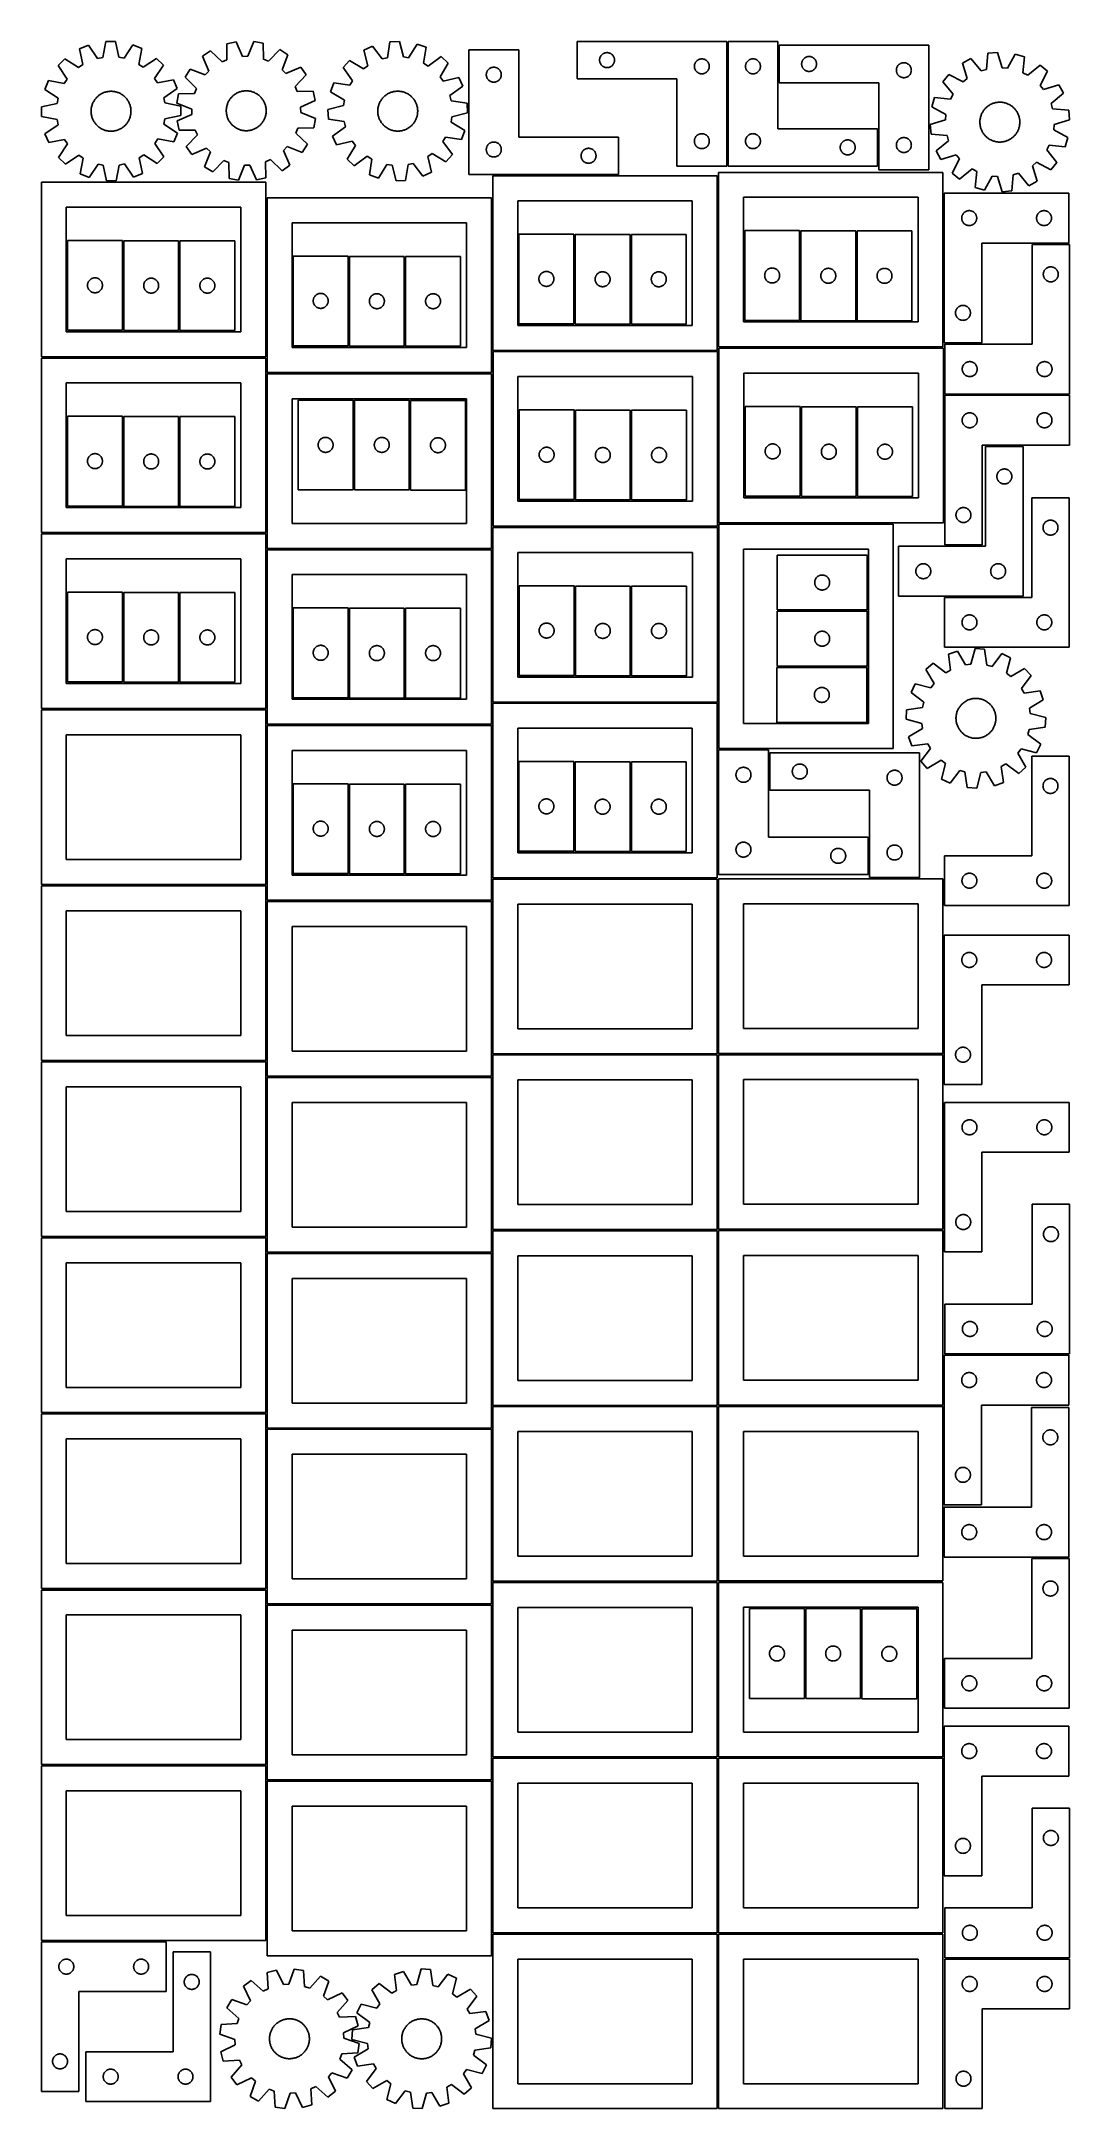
# Model space of a CAD drawing. Header units: millimetres. Extents: x 7 to 1243, y 7 to 2493.
import ezdxf

# ---------------------------------------------------------------- set-up
doc = ezdxf.new("R2010")
doc.units = ezdxf.units.MM
doc.layers.add('CUT', color=7, linetype='CONTINUOUS', true_color=0x000000)

msp = doc.modelspace()

# ---------------------------------------------------------------- linework, layer by layer
at = {"layer": 'CUT'}
for p, q in [((63.198785, 2488.914307), (52.563513, 2484.444803)), ((74.10173, 2472.89656), (63.198785, 2488.914307)), ((84.149385, 2493.193787), (80.401475, 2474.18338)), ((95.6855, 2493.253128), (84.149385, 2493.193787)), ((99.628782, 2474.282283), (95.6855, 2493.253128)), ((116.679017, 2489.189404), (105.941432, 2473.060341)), ((127.359706, 2484.829548), (116.679017, 2489.189404)), ((240.714259, 2493.075067), (229.444207, 2490.61105)), ((229.444207, 2490.61105), (229.743542, 2471.237025)), ((248.527401, 2475.343817), (240.714259, 2493.075067)), ((262.09365, 2493.479133), (254.956081, 2475.465318)), ((273.448759, 2491.442726), (262.09365, 2493.479133)), ((273.881706, 2472.071227), (273.448759, 2491.442726)), ((404.991927, 2487.885615), (394.538978, 2483.004906)), ((416.511017, 2472.305084), (404.991927, 2487.885615)), ((425.759771, 2492.978577), (422.755808, 2473.836513)), ((437.284803, 2493.487595), (425.759771, 2492.978577)), ((441.964644, 2474.684895), (437.284803, 2493.487595)), ((458.420781, 2490.245368), (448.320131, 2473.709973)), ((469.263315, 2486.3052), (458.420781, 2490.245368)), ((831.029171, 2493.411168), (651.029171, 2493.411168)), ((651.029171, 2493.411168), (651.029171, 2448.411168)), ((831.029171, 2343.411168), (831.029171, 2493.411168)), ((892.542174, 2493.426545), (832.542174, 2493.426545)), ((832.542174, 2493.426545), (832.542174, 2343.426545)), ((892.542174, 2388.426545), (892.542174, 2493.426545)), ((1074.053753, 2488.751744), (894.053753, 2488.751744)), ((894.053753, 2488.751744), (894.053753, 2443.751744)), ((1074.053753, 2338.751744), (1074.053753, 2488.751744)), ((34.845368, 2472.473631), (26.730063, 2464.274406)), ((26.730063, 2464.274406), (37.522279, 2448.181845)), ((51.048103, 2461.84754), (34.845368, 2472.473631)), ((56.375864, 2465.447214), (51.048103, 2461.84754)), ((52.563513, 2484.444803), (56.375864, 2465.447214)), ((80.401475, 2474.18338), (74.10173, 2472.89656)), ((105.941432, 2473.060341), (99.628782, 2474.282283)), ((123.742996, 2465.793744), (127.359706, 2484.829548)), ((129.107507, 2462.24907), (123.742996, 2465.793744)), ((145.200067, 2473.041286), (129.107507, 2462.24907)), ((142.773201, 2448.723247), (153.399293, 2464.925981)), ((153.399293, 2464.925981), (145.200067, 2473.041286)), ((209.846854, 2482.056203), (200.377622, 2475.466885)), ((200.377622, 2475.466885), (208.06829, 2457.682171)), ((223.850712, 2468.664624), (209.846854, 2482.056203)), ((229.743542, 2471.237025), (223.850712, 2468.664624)), ((254.956081, 2475.465318), (248.527401, 2475.343817)), ((279.867528, 2469.723329), (273.881706, 2472.071227)), ((293.35537, 2483.634495), (279.867528, 2469.723329)), ((303.066824, 2477.407688), (293.35537, 2483.634495)), ((296.053663, 2459.345075), (303.066824, 2477.407688)), ((318.470054, 2462.575894), (300.68534, 2454.885226)), ((325.059371, 2453.106662), (318.470054, 2462.575894)), ((377.300984, 2470.352113), (369.511485, 2461.842754)), ((393.905647, 2460.365743), (377.300984, 2470.352113)), ((399.089029, 2464.170378), (393.905647, 2460.365743)), ((394.538978, 2483.004906), (399.089029, 2464.170378)), ((422.755808, 2473.836513), (416.511017, 2472.305084)), ((448.320131, 2473.709973), (441.964644, 2474.684895)), ((466.391443, 2467.142874), (469.263315, 2486.3052)), ((471.890061, 2463.810023), (466.391443, 2467.142874)), ((487.549666, 2475.221385), (471.890061, 2463.810023)), ((486.072656, 2450.827223), (496.059025, 2467.431886)), ((496.059025, 2467.431886), (487.549666, 2475.221385)), ((580.777556, 2483.351838), (520.777556, 2483.351838)), ((520.777556, 2483.351838), (520.777556, 2333.351838)), ((548.448185, 2462.04517), (549.021744, 2462.178906)), ((549.021744, 2462.178906), (549.602821, 2462.274842)), ((549.602821, 2462.274842), (550.188928, 2462.332568)), ((550.188928, 2462.332568), (550.777556, 2462.351838)), ((550.777556, 2462.351838), (551.366185, 2462.332568)), ((551.366185, 2462.332568), (551.952292, 2462.274842)), ((551.952292, 2462.274842), (552.533369, 2462.178906)), ((552.533369, 2462.178906), (553.106928, 2462.04517)), ((580.777556, 2378.351838), (580.777556, 2483.351838)), ((678.029171, 2470.911168), (678.04844, 2471.499796)), ((678.04844, 2470.32254), (678.029171, 2470.911168)), ((678.04844, 2471.499796), (678.106167, 2472.085903)), ((678.106167, 2469.736432), (678.04844, 2470.32254)), ((678.106167, 2472.085903), (678.202103, 2472.666981)), ((678.202103, 2469.155355), (678.106167, 2469.736432)), ((678.202103, 2472.666981), (678.335838, 2473.240539)), ((678.335838, 2468.581796), (678.202103, 2469.155355)), ((678.335838, 2473.240539), (678.5068, 2473.804123)), ((678.5068, 2468.018213), (678.335838, 2468.581796)), ((678.5068, 2473.804123), (678.714255, 2474.355319)), ((678.714255, 2467.467017), (678.5068, 2468.018213)), ((678.714255, 2474.355319), (678.957316, 2474.891766)), ((678.957316, 2466.93057), (678.714255, 2467.467017)), ((678.957316, 2474.891766), (679.234942, 2475.411168)), ((679.234942, 2466.411168), (678.957316, 2466.93057)), ((679.234942, 2475.411168), (679.545944, 2475.9113)), ((679.545944, 2465.911036), (679.234942, 2466.411168)), ((679.545944, 2475.9113), (679.888991, 2476.390021)), ((679.888991, 2465.432315), (679.545944, 2465.911036)), ((679.888991, 2476.390021), (680.262613, 2476.84528)), ((680.262613, 2464.977055), (679.888991, 2465.432315)), ((680.262613, 2476.84528), (680.66521, 2477.275129)), ((680.66521, 2464.547207), (680.262613, 2464.977055)), ((680.66521, 2477.275129), (681.095058, 2477.677726)), ((681.095058, 2464.144609), (680.66521, 2464.547207)), ((681.095058, 2477.677726), (681.550318, 2478.051348)), ((681.550318, 2463.770988), (681.095058, 2464.144609)), ((681.550318, 2478.051348), (682.029039, 2478.394394)), ((682.029039, 2463.427941), (681.550318, 2463.770988)), ((682.029039, 2478.394394), (682.529171, 2478.705396)), ((682.529171, 2463.116939), (682.029039, 2463.427941)), ((682.529171, 2478.705396), (683.048573, 2478.983022)), ((683.048573, 2462.839313), (682.529171, 2463.116939)), ((683.048573, 2478.983022), (683.58502, 2479.226084)), ((683.58502, 2462.596252), (683.048573, 2462.839313)), ((683.58502, 2479.226084), (684.136216, 2479.433539)), ((684.136216, 2462.388797), (683.58502, 2462.596252)), ((684.136216, 2479.433539), (684.699799, 2479.6045)), ((684.699799, 2462.217835), (684.136216, 2462.388797)), ((684.699799, 2479.6045), (685.273358, 2479.738235)), ((685.273358, 2462.0841), (684.699799, 2462.217835)), ((685.273358, 2479.738235), (685.854435, 2479.834171)), ((685.854435, 2479.834171), (686.440543, 2479.891898)), ((686.440543, 2479.891898), (687.029171, 2479.911168)), ((687.029171, 2479.911168), (687.617799, 2479.891898)), ((687.617799, 2479.891898), (688.203907, 2479.834171)), ((688.203907, 2479.834171), (688.784984, 2479.738235)), ((688.784984, 2479.738235), (689.358542, 2479.6045)), ((689.358542, 2462.217835), (688.784984, 2462.0841)), ((689.358542, 2479.6045), (689.922126, 2479.433539)), ((689.922126, 2462.388797), (689.358542, 2462.217835)), ((689.922126, 2479.433539), (690.473322, 2479.226084)), ((690.473322, 2462.596252), (689.922126, 2462.388797)), ((690.473322, 2479.226084), (691.009769, 2478.983022)), ((691.009769, 2462.839313), (690.473322, 2462.596252)), ((691.009769, 2478.983022), (691.529171, 2478.705396)), ((691.529171, 2463.116939), (691.009769, 2462.839313)), ((691.529171, 2478.705396), (692.029303, 2478.394394)), ((692.029303, 2463.427941), (691.529171, 2463.116939)), ((692.029303, 2478.394394), (692.508024, 2478.051348)), ((692.508024, 2463.770988), (692.029303, 2463.427941)), ((692.508024, 2478.051348), (692.963283, 2477.677726)), ((692.963283, 2464.144609), (692.508024, 2463.770988)), ((692.963283, 2477.677726), (693.393132, 2477.275129)), ((693.393132, 2464.547207), (692.963283, 2464.144609)), ((693.393132, 2477.275129), (693.795729, 2476.84528)), ((693.795729, 2464.977055), (693.393132, 2464.547207)), ((693.795729, 2476.84528), (694.169351, 2476.390021)), ((694.169351, 2465.432315), (693.795729, 2464.977055)), ((694.169351, 2476.390021), (694.512397, 2475.9113)), ((694.512397, 2465.911036), (694.169351, 2465.432315)), ((694.512397, 2475.9113), (694.823399, 2475.411168)), ((694.823399, 2466.411168), (694.512397, 2465.911036)), ((694.823399, 2475.411168), (695.101025, 2474.891766)), ((695.101025, 2466.93057), (694.823399, 2466.411168)), ((695.101025, 2474.891766), (695.344087, 2474.355319)), ((695.344087, 2467.467017), (695.101025, 2466.93057)), ((695.344087, 2474.355319), (695.551542, 2473.804123)), ((695.551542, 2468.018213), (695.344087, 2467.467017)), ((695.551542, 2473.804123), (695.722503, 2473.240539)), ((695.722503, 2468.581796), (695.551542, 2468.018213)), ((695.722503, 2473.240539), (695.856238, 2472.666981)), ((695.856238, 2469.155355), (695.722503, 2468.581796)), ((695.856238, 2472.666981), (695.952175, 2472.085903)), ((695.952175, 2469.736432), (695.856238, 2469.155355)), ((695.952175, 2472.085903), (696.009901, 2471.499796)), ((696.009901, 2470.32254), (695.952175, 2469.736432)), ((696.009901, 2471.499796), (696.029171, 2470.911168)), ((696.029171, 2470.911168), (696.009901, 2470.32254)), ((792.029171, 2463.411168), (792.04844, 2463.999796)), ((792.04844, 2462.82254), (792.029171, 2463.411168)), ((792.04844, 2463.999796), (792.106167, 2464.585903)), ((792.106167, 2462.236432), (792.04844, 2462.82254)), ((792.106167, 2464.585903), (792.202103, 2465.166981)), ((792.202103, 2461.655355), (792.106167, 2462.236432)), ((792.202103, 2465.166981), (792.335838, 2465.740539)), ((792.335838, 2465.740539), (792.5068, 2466.304123)), ((792.5068, 2466.304123), (792.714255, 2466.855319)), ((792.714255, 2466.855319), (792.957316, 2467.391766)), ((792.957316, 2467.391766), (793.234942, 2467.911168)), ((793.234942, 2467.911168), (793.545944, 2468.4113)), ((793.545944, 2468.4113), (793.888991, 2468.890021)), ((793.888991, 2468.890021), (794.262613, 2469.34528)), ((794.262613, 2469.34528), (794.66521, 2469.775129)), ((794.66521, 2469.775129), (795.095058, 2470.177726)), ((795.095058, 2470.177726), (795.550318, 2470.551348)), ((795.550318, 2470.551348), (796.029039, 2470.894394)), ((796.029039, 2470.894394), (796.529171, 2471.205396)), ((796.529171, 2471.205396), (797.048573, 2471.483022)), ((797.048573, 2471.483022), (797.58502, 2471.726084)), ((797.58502, 2471.726084), (798.136216, 2471.933539)), ((798.136216, 2471.933539), (798.699799, 2472.1045)), ((798.699799, 2472.1045), (799.273358, 2472.238235)), ((799.273358, 2472.238235), (799.854435, 2472.334171)), ((799.854435, 2472.334171), (800.440543, 2472.391898)), ((800.440543, 2472.391898), (801.029171, 2472.411168)), ((801.029171, 2472.411168), (801.617799, 2472.391898)), ((801.617799, 2472.391898), (802.203907, 2472.334171)), ((802.203907, 2472.334171), (802.784984, 2472.238235)), ((802.784984, 2472.238235), (803.358542, 2472.1045)), ((803.358542, 2472.1045), (803.922126, 2471.933539)), ((803.922126, 2471.933539), (804.473322, 2471.726084)), ((804.473322, 2471.726084), (805.009769, 2471.483022)), ((805.009769, 2471.483022), (805.529171, 2471.205396)), ((805.529171, 2471.205396), (806.029303, 2470.894394)), ((806.029303, 2470.894394), (806.508024, 2470.551348)), ((806.508024, 2470.551348), (806.963283, 2470.177726)), ((806.963283, 2470.177726), (807.393132, 2469.775129)), ((807.393132, 2469.775129), (807.795729, 2469.34528)), ((807.795729, 2469.34528), (808.169351, 2468.890021)), ((808.169351, 2468.890021), (808.512397, 2468.4113)), ((808.512397, 2468.4113), (808.823399, 2467.911168)), ((808.823399, 2467.911168), (809.101025, 2467.391766)), ((809.101025, 2467.391766), (809.344087, 2466.855319)), ((809.344087, 2466.855319), (809.551542, 2466.304123)), ((809.551542, 2466.304123), (809.722503, 2465.740539)), ((809.722503, 2465.740539), (809.856238, 2465.166981)), ((809.856238, 2465.166981), (809.952175, 2464.585903)), ((809.952175, 2462.236432), (809.856238, 2461.655355)), ((809.952175, 2464.585903), (810.009901, 2463.999796)), ((810.009901, 2462.82254), (809.952175, 2462.236432)), ((810.009901, 2463.999796), (810.029171, 2463.411168)), ((810.029171, 2463.411168), (810.009901, 2462.82254)), ((853.542174, 2463.426545), (853.561444, 2464.015173)), ((853.561444, 2462.837917), (853.542174, 2463.426545)), ((853.561444, 2464.015173), (853.619171, 2464.601281)), ((853.619171, 2462.251809), (853.561444, 2462.837917)), ((853.619171, 2464.601281), (853.715107, 2465.182358)), ((853.715107, 2461.670732), (853.619171, 2462.251809)), ((853.715107, 2465.182358), (853.848842, 2465.755916)), ((853.848842, 2465.755916), (854.019803, 2466.3195)), ((854.019803, 2466.3195), (854.227259, 2466.870696)), ((854.227259, 2466.870696), (854.47032, 2467.407143)), ((854.47032, 2467.407143), (854.747946, 2467.926545)), ((854.747946, 2467.926545), (855.058948, 2468.426677)), ((855.058948, 2468.426677), (855.401994, 2468.905398)), ((855.401994, 2468.905398), (855.775616, 2469.360657)), ((855.775616, 2469.360657), (856.178213, 2469.790506)), ((856.178213, 2469.790506), (856.608062, 2470.193103)), ((856.608062, 2470.193103), (857.063321, 2470.566725)), ((857.063321, 2470.566725), (857.542042, 2470.909772)), ((857.542042, 2470.909772), (858.042174, 2471.220774)), ((858.042174, 2471.220774), (858.561576, 2471.4984)), ((858.561576, 2471.4984), (859.098023, 2471.741461)), ((859.098023, 2471.741461), (859.649219, 2471.948916)), ((859.649219, 2471.948916), (860.212803, 2472.119877)), ((860.212803, 2472.119877), (860.786361, 2472.253613)), ((860.786361, 2472.253613), (861.367439, 2472.349549)), ((861.367439, 2472.349549), (861.953546, 2472.407275)), ((861.953546, 2472.407275), (862.542174, 2472.426545)), ((862.542174, 2472.426545), (863.130803, 2472.407275)), ((863.130803, 2472.407275), (863.71691, 2472.349549)), ((863.71691, 2472.349549), (864.297987, 2472.253613)), ((864.297987, 2472.253613), (864.871546, 2472.119877)), ((864.871546, 2472.119877), (865.43513, 2471.948916)), ((865.43513, 2471.948916), (865.986325, 2471.741461)), ((865.986325, 2471.741461), (866.522773, 2471.4984)), ((866.522773, 2471.4984), (867.042174, 2471.220774)), ((867.042174, 2471.220774), (867.542306, 2470.909772)), ((867.542306, 2470.909772), (868.021027, 2470.566725)), ((868.021027, 2470.566725), (868.476287, 2470.193103)), ((868.476287, 2470.193103), (868.906135, 2469.790506)), ((868.906135, 2469.790506), (869.308733, 2469.360657)), ((869.308733, 2469.360657), (869.682354, 2468.905398)), ((869.682354, 2468.905398), (870.025401, 2468.426677)), ((870.025401, 2468.426677), (870.336403, 2467.926545)), ((870.336403, 2467.926545), (870.614029, 2467.407143)), ((870.614029, 2467.407143), (870.85709, 2466.870696)), ((870.85709, 2466.870696), (871.064546, 2466.3195)), ((871.064546, 2466.3195), (871.235507, 2465.755916)), ((871.235507, 2465.755916), (871.369242, 2465.182358)), ((871.369242, 2465.182358), (871.465178, 2464.601281)), ((871.465178, 2462.251809), (871.369242, 2461.670732)), ((871.465178, 2464.601281), (871.522905, 2464.015173)), ((871.522905, 2462.837917), (871.465178, 2462.251809)), ((871.522905, 2464.015173), (871.542174, 2463.426545)), ((871.542174, 2463.426545), (871.522905, 2462.837917)), ((921.053753, 2466.251744), (921.073022, 2466.840372)), ((921.073022, 2465.663116), (921.053753, 2466.251744)), ((921.073022, 2466.840372), (921.130749, 2467.42648)), ((921.130749, 2465.077008), (921.073022, 2465.663116)), ((921.130749, 2467.42648), (921.226685, 2468.007557)), ((921.226685, 2464.495931), (921.130749, 2465.077008)), ((921.226685, 2468.007557), (921.36042, 2468.581115)), ((921.36042, 2463.922372), (921.226685, 2464.495931)), ((921.36042, 2468.581115), (921.531382, 2469.144699)), ((921.531382, 2463.358789), (921.36042, 2463.922372)), ((921.531382, 2469.144699), (921.738837, 2469.695895)), ((921.738837, 2462.807593), (921.531382, 2463.358789)), ((921.738837, 2469.695895), (921.981898, 2470.232342)), ((921.981898, 2462.271146), (921.738837, 2462.807593)), ((921.981898, 2470.232342), (922.259524, 2470.751744)), ((922.259524, 2461.751744), (921.981898, 2462.271146)), ((922.259524, 2470.751744), (922.570526, 2471.251876)), ((922.570526, 2471.251876), (922.913573, 2471.730597)), ((922.913573, 2471.730597), (923.287194, 2472.185856)), ((923.287194, 2472.185856), (923.689792, 2472.615705)), ((923.689792, 2472.615705), (924.11964, 2473.018302)), ((924.11964, 2473.018302), (924.5749, 2473.391924)), ((924.5749, 2473.391924), (925.053621, 2473.73497)), ((925.053621, 2473.73497), (925.553753, 2474.045973)), ((925.553753, 2474.045973), (926.073154, 2474.323599)), ((926.073154, 2474.323599), (926.609602, 2474.56666)), ((926.609602, 2474.56666), (927.160798, 2474.774115)), ((927.160798, 2474.774115), (927.724381, 2474.945076)), ((927.724381, 2474.945076), (928.29794, 2475.078811)), ((928.29794, 2475.078811), (928.879017, 2475.174748)), ((928.879017, 2475.174748), (929.465125, 2475.232474)), ((929.465125, 2475.232474), (930.053753, 2475.251744)), ((930.053753, 2475.251744), (930.642381, 2475.232474)), ((930.642381, 2475.232474), (931.228488, 2475.174748)), ((931.228488, 2475.174748), (931.809566, 2475.078811)), ((931.809566, 2475.078811), (932.383124, 2474.945076)), ((932.383124, 2474.945076), (932.946708, 2474.774115)), ((932.946708, 2474.774115), (933.497904, 2474.56666)), ((933.497904, 2474.56666), (934.034351, 2474.323599)), ((934.034351, 2474.323599), (934.553753, 2474.045973)), ((934.553753, 2474.045973), (935.053885, 2473.73497)), ((935.053885, 2473.73497), (935.532606, 2473.391924)), ((935.532606, 2473.391924), (935.987865, 2473.018302)), ((935.987865, 2473.018302), (936.417714, 2472.615705)), ((936.417714, 2472.615705), (936.820311, 2472.185856)), ((936.820311, 2472.185856), (937.193933, 2471.730597)), ((937.193933, 2471.730597), (937.536979, 2471.251876)), ((937.536979, 2471.251876), (937.847981, 2470.751744)), ((937.847981, 2470.751744), (938.125607, 2470.232342)), ((938.125607, 2462.271146), (937.847981, 2461.751744)), ((938.125607, 2470.232342), (938.368668, 2469.695895)), ((938.368668, 2462.807593), (938.125607, 2462.271146)), ((938.368668, 2469.695895), (938.576124, 2469.144699)), ((938.576124, 2463.358789), (938.368668, 2462.807593)), ((938.576124, 2469.144699), (938.747085, 2468.581115)), ((938.747085, 2463.922372), (938.576124, 2463.358789)), ((938.747085, 2468.581115), (938.88082, 2468.007557)), ((938.88082, 2464.495931), (938.747085, 2463.922372)), ((938.88082, 2468.007557), (938.976756, 2467.42648)), ((938.976756, 2465.077008), (938.88082, 2464.495931)), ((938.976756, 2467.42648), (939.034483, 2466.840372)), ((939.034483, 2465.663116), (938.976756, 2465.077008)), ((939.034483, 2466.840372), (939.053753, 2466.251744)), ((939.053753, 2466.251744), (939.034483, 2465.663116)), ((1035.531382, 2461.644699), (1035.738837, 2462.195895)), ((1035.738837, 2462.195895), (1035.981898, 2462.732342)), ((1035.981898, 2462.732342), (1036.259524, 2463.251744)), ((1036.259524, 2463.251744), (1036.570526, 2463.751876)), ((1036.570526, 2463.751876), (1036.913573, 2464.230597)), ((1036.913573, 2464.230597), (1037.287194, 2464.685856)), ((1037.287194, 2464.685856), (1037.689792, 2465.115705)), ((1037.689792, 2465.115705), (1038.11964, 2465.518302)), ((1038.11964, 2465.518302), (1038.5749, 2465.891924)), ((1038.5749, 2465.891924), (1039.053621, 2466.23497)), ((1039.053621, 2466.23497), (1039.553753, 2466.545973)), ((1039.553753, 2466.545973), (1040.073154, 2466.823599)), ((1040.073154, 2466.823599), (1040.609602, 2467.06666)), ((1040.609602, 2467.06666), (1041.160798, 2467.274115)), ((1041.160798, 2467.274115), (1041.724381, 2467.445076)), ((1041.724381, 2467.445076), (1042.29794, 2467.578811)), ((1042.29794, 2467.578811), (1042.879017, 2467.674748)), ((1042.879017, 2467.674748), (1043.465125, 2467.732474)), ((1043.465125, 2467.732474), (1044.053753, 2467.751744)), ((1044.053753, 2467.751744), (1044.642381, 2467.732474)), ((1044.642381, 2467.732474), (1045.228488, 2467.674748)), ((1045.228488, 2467.674748), (1045.809566, 2467.578811)), ((1045.809566, 2467.578811), (1046.383124, 2467.445076)), ((1046.383124, 2467.445076), (1046.946708, 2467.274115)), ((1046.946708, 2467.274115), (1047.497904, 2467.06666)), ((1047.497904, 2467.06666), (1048.034351, 2466.823599)), ((1048.034351, 2466.823599), (1048.553753, 2466.545973)), ((1048.553753, 2466.545973), (1049.053885, 2466.23497)), ((1049.053885, 2466.23497), (1049.532606, 2465.891924)), ((1049.532606, 2465.891924), (1049.987865, 2465.518302)), ((1049.987865, 2465.518302), (1050.417714, 2465.115705)), ((1050.417714, 2465.115705), (1050.820311, 2464.685856)), ((1050.820311, 2464.685856), (1051.193933, 2464.230597)), ((1051.193933, 2464.230597), (1051.536979, 2463.751876)), ((1051.536979, 2463.751876), (1051.847981, 2463.251744)), ((1051.847981, 2463.251744), (1052.125607, 2462.732342)), ((1052.125607, 2462.732342), (1052.368668, 2462.195895)), ((1052.368668, 2462.195895), (1052.576124, 2461.644699)), ((1124.809976, 2472.799691), (1114.657981, 2467.320415)), ((1114.657981, 2467.320415), (1120.29371, 2448.781781)), ((1137.214096, 2457.91412), (1124.809976, 2472.799691)), ((1145.247151, 2479.089644), (1143.359456, 2459.805479)), ((1156.723199, 2480.266835), (1145.247151, 2479.089644)), ((1162.486651, 2461.767509), (1156.723199, 2480.266835)), ((1178.011747, 2478.257025), (1168.888015, 2461.163169)), ((1189.064725, 2474.952914), (1178.011747, 2478.257025)), ((1187.310074, 2455.656189), (1189.064725, 2474.952914)), ((1207.963658, 2464.949318), (1192.992893, 2452.648155)), ((1216.910849, 2457.666926), (1207.963658, 2464.949318)), ((14.941801, 2446.434044), (10.581945, 2435.753355)), ((33.977605, 2442.817334), (14.941801, 2446.434044)), ((37.522279, 2448.181845), (33.977605, 2442.817334)), ((146.372875, 2443.395486), (142.773201, 2448.723247)), ((165.370465, 2447.207836), (146.372875, 2443.395486)), ((169.839968, 2436.572565), (165.370465, 2447.207836)), ((185.545828, 2460.063656), (179.319021, 2450.352201)), ((179.319021, 2450.352201), (193.230187, 2436.864359)), ((203.608441, 2453.050494), (185.545828, 2460.063656)), ((208.06829, 2457.682171), (203.608441, 2453.050494)), ((300.68534, 2454.885226), (296.053663, 2459.345075)), ((311.667792, 2439.102804), (325.059371, 2453.106662)), ((314.240194, 2433.209974), (311.667792, 2439.102804)), ((358.42767, 2443.556403), (354.487502, 2432.713869)), ((377.589996, 2440.684531), (358.42767, 2443.556403)), ((369.511485, 2461.842754), (380.922846, 2446.183149)), ((380.922846, 2446.183149), (377.589996, 2440.684531)), ((489.87729, 2445.643841), (486.072656, 2450.827223)), ((508.711818, 2450.193892), (489.87729, 2445.643841)), ((498.011996, 2428.221853), (513.592528, 2439.740943)), ((513.592528, 2439.740943), (508.711818, 2450.193892)), ((541.777556, 2453.351838), (541.796826, 2453.940466)), ((541.796826, 2452.76321), (541.777556, 2453.351838)), ((541.796826, 2453.940466), (541.854553, 2454.526574)), ((541.854553, 2452.177102), (541.796826, 2452.76321)), ((541.854553, 2454.526574), (541.950489, 2455.107651)), ((541.950489, 2451.596025), (541.854553, 2452.177102)), ((541.950489, 2455.107651), (542.084224, 2455.681209)), ((542.084224, 2451.022467), (541.950489, 2451.596025)), ((542.084224, 2455.681209), (542.255185, 2456.244793)), ((542.255185, 2450.458883), (542.084224, 2451.022467)), ((542.255185, 2456.244793), (542.462641, 2456.795989)), ((542.462641, 2449.907687), (542.255185, 2450.458883)), ((542.462641, 2456.795989), (542.705702, 2457.332436)), ((542.705702, 2449.37124), (542.462641, 2449.907687)), ((542.705702, 2457.332436), (542.983328, 2457.851838)), ((542.983328, 2448.851838), (542.705702, 2449.37124)), ((542.983328, 2457.851838), (543.29433, 2458.35197)), ((543.29433, 2448.351706), (542.983328, 2448.851838)), ((543.29433, 2458.35197), (543.637376, 2458.830691)), ((543.637376, 2447.872985), (543.29433, 2448.351706)), ((543.637376, 2458.830691), (544.010998, 2459.28595)), ((544.010998, 2447.417726), (543.637376, 2447.872985)), ((544.010998, 2459.28595), (544.413595, 2459.715799)), ((544.413595, 2446.987877), (544.010998, 2447.417726)), ((544.413595, 2459.715799), (544.843444, 2460.118396)), ((544.843444, 2446.58528), (544.413595, 2446.987877)), ((544.843444, 2460.118396), (545.298704, 2460.492018)), ((545.298704, 2446.211658), (544.843444, 2446.58528)), ((545.298704, 2460.492018), (545.777424, 2460.835065)), ((545.777424, 2445.868611), (545.298704, 2446.211658)), ((545.777424, 2460.835065), (546.277556, 2461.146067)), ((546.277556, 2445.557609), (545.777424, 2445.868611)), ((546.277556, 2461.146067), (546.796958, 2461.423693)), ((546.796958, 2445.279983), (546.277556, 2445.557609)), ((546.796958, 2461.423693), (547.333406, 2461.666754)), ((547.333406, 2445.036922), (546.796958, 2445.279983)), ((547.333406, 2461.666754), (547.884601, 2461.874209)), ((547.884601, 2444.829467), (547.333406, 2445.036922)), ((547.884601, 2461.874209), (548.448185, 2462.04517)), ((548.448185, 2444.658506), (547.884601, 2444.829467)), ((549.021744, 2444.52477), (548.448185, 2444.658506)), ((549.602821, 2444.428834), (549.021744, 2444.52477)), ((550.188928, 2444.371108), (549.602821, 2444.428834)), ((550.777556, 2444.351838), (550.188928, 2444.371108)), ((551.366185, 2444.371108), (550.777556, 2444.351838)), ((551.952292, 2444.428834), (551.366185, 2444.371108)), ((552.533369, 2444.52477), (551.952292, 2444.428834)), ((553.106928, 2444.658506), (552.533369, 2444.52477)), ((553.106928, 2462.04517), (553.670512, 2461.874209)), ((553.670512, 2444.829467), (553.106928, 2444.658506)), ((553.670512, 2461.874209), (554.221707, 2461.666754)), ((554.221707, 2445.036922), (553.670512, 2444.829467)), ((554.221707, 2461.666754), (554.758155, 2461.423693)), ((554.758155, 2445.279983), (554.221707, 2445.036922)), ((554.758155, 2461.423693), (555.277556, 2461.146067)), ((555.277556, 2445.557609), (554.758155, 2445.279983)), ((555.277556, 2461.146067), (555.777689, 2460.835065)), ((555.777689, 2445.868611), (555.277556, 2445.557609)), ((555.777689, 2460.835065), (556.256409, 2460.492018)), ((556.256409, 2446.211658), (555.777689, 2445.868611)), ((556.256409, 2460.492018), (556.711669, 2460.118396)), ((556.711669, 2446.58528), (556.256409, 2446.211658)), ((556.711669, 2460.118396), (557.141517, 2459.715799)), ((557.141517, 2446.987877), (556.711669, 2446.58528)), ((557.141517, 2459.715799), (557.544115, 2459.28595)), ((557.544115, 2447.417726), (557.141517, 2446.987877)), ((557.544115, 2459.28595), (557.917736, 2458.830691)), ((557.917736, 2447.872985), (557.544115, 2447.417726)), ((557.917736, 2458.830691), (558.260783, 2458.35197)), ((558.260783, 2448.351706), (557.917736, 2447.872985)), ((558.260783, 2458.35197), (558.571785, 2457.851838)), ((558.571785, 2448.851838), (558.260783, 2448.351706)), ((558.571785, 2457.851838), (558.849411, 2457.332436)), ((558.849411, 2449.37124), (558.571785, 2448.851838)), ((558.849411, 2457.332436), (559.092472, 2456.795989)), ((559.092472, 2449.907687), (558.849411, 2449.37124)), ((559.092472, 2456.795989), (559.299928, 2456.244793)), ((559.299928, 2450.458883), (559.092472, 2449.907687)), ((559.299928, 2456.244793), (559.470889, 2455.681209)), ((559.470889, 2451.022467), (559.299928, 2450.458883)), ((559.470889, 2455.681209), (559.604624, 2455.107651)), ((559.604624, 2451.596025), (559.470889, 2451.022467)), ((559.604624, 2455.107651), (559.70056, 2454.526574)), ((559.70056, 2452.177102), (559.604624, 2451.596025)), ((559.70056, 2454.526574), (559.758287, 2453.940466)), ((559.758287, 2452.76321), (559.70056, 2452.177102)), ((559.758287, 2453.940466), (559.777556, 2453.351838)), ((559.777556, 2453.351838), (559.758287, 2452.76321)), ((651.029171, 2448.411168), (771.029171, 2448.411168)), ((685.854435, 2461.988164), (685.273358, 2462.0841)), ((686.440543, 2461.930437), (685.854435, 2461.988164)), ((687.029171, 2461.911168), (686.440543, 2461.930437)), ((687.617799, 2461.930437), (687.029171, 2461.911168)), ((688.203907, 2461.988164), (687.617799, 2461.930437)), ((688.784984, 2462.0841), (688.203907, 2461.988164)), ((771.029171, 2448.411168), (771.029171, 2343.411168)), ((792.335838, 2461.081796), (792.202103, 2461.655355)), ((792.5068, 2460.518213), (792.335838, 2461.081796)), ((792.714255, 2459.967017), (792.5068, 2460.518213)), ((792.957316, 2459.43057), (792.714255, 2459.967017)), ((793.234942, 2458.911168), (792.957316, 2459.43057)), ((793.545944, 2458.411036), (793.234942, 2458.911168)), ((793.888991, 2457.932315), (793.545944, 2458.411036)), ((794.262613, 2457.477055), (793.888991, 2457.932315)), ((794.66521, 2457.047207), (794.262613, 2457.477055)), ((795.095058, 2456.644609), (794.66521, 2457.047207)), ((795.550318, 2456.270988), (795.095058, 2456.644609)), ((796.029039, 2455.927941), (795.550318, 2456.270988)), ((796.529171, 2455.616939), (796.029039, 2455.927941)), ((797.048573, 2455.339313), (796.529171, 2455.616939)), ((797.58502, 2455.096252), (797.048573, 2455.339313)), ((798.136216, 2454.888797), (797.58502, 2455.096252)), ((798.699799, 2454.717835), (798.136216, 2454.888797)), ((799.273358, 2454.5841), (798.699799, 2454.717835)), ((799.854435, 2454.488164), (799.273358, 2454.5841)), ((800.440543, 2454.430437), (799.854435, 2454.488164)), ((801.029171, 2454.411168), (800.440543, 2454.430437)), ((801.617799, 2454.430437), (801.029171, 2454.411168)), ((802.203907, 2454.488164), (801.617799, 2454.430437)), ((802.784984, 2454.5841), (802.203907, 2454.488164)), ((803.358542, 2454.717835), (802.784984, 2454.5841)), ((803.922126, 2454.888797), (803.358542, 2454.717835)), ((804.473322, 2455.096252), (803.922126, 2454.888797)), ((805.009769, 2455.339313), (804.473322, 2455.096252)), ((805.529171, 2455.616939), (805.009769, 2455.339313)), ((806.029303, 2455.927941), (805.529171, 2455.616939)), ((806.508024, 2456.270988), (806.029303, 2455.927941)), ((806.963283, 2456.644609), (806.508024, 2456.270988)), ((807.393132, 2457.047207), (806.963283, 2456.644609)), ((807.795729, 2457.477055), (807.393132, 2457.047207)), ((808.169351, 2457.932315), (807.795729, 2457.477055)), ((808.512397, 2458.411036), (808.169351, 2457.932315)), ((808.823399, 2458.911168), (808.512397, 2458.411036)), ((809.101025, 2459.43057), (808.823399, 2458.911168)), ((809.344087, 2459.967017), (809.101025, 2459.43057)), ((809.551542, 2460.518213), (809.344087, 2459.967017)), ((809.722503, 2461.081796), (809.551542, 2460.518213)), ((809.856238, 2461.655355), (809.722503, 2461.081796)), ((853.848842, 2461.097174), (853.715107, 2461.670732)), ((854.019803, 2460.53359), (853.848842, 2461.097174)), ((854.227259, 2459.982394), (854.019803, 2460.53359)), ((854.47032, 2459.445947), (854.227259, 2459.982394)), ((854.747946, 2458.926545), (854.47032, 2459.445947)), ((855.058948, 2458.426413), (854.747946, 2458.926545)), ((855.401994, 2457.947692), (855.058948, 2458.426413)), ((855.775616, 2457.492433), (855.401994, 2457.947692)), ((856.178213, 2457.062584), (855.775616, 2457.492433)), ((856.608062, 2456.659987), (856.178213, 2457.062584)), ((857.063321, 2456.286365), (856.608062, 2456.659987)), ((857.542042, 2455.943319), (857.063321, 2456.286365)), ((858.042174, 2455.632316), (857.542042, 2455.943319)), ((858.561576, 2455.35469), (858.042174, 2455.632316)), ((859.098023, 2455.111629), (858.561576, 2455.35469)), ((859.649219, 2454.904174), (859.098023, 2455.111629)), ((860.212803, 2454.733213), (859.649219, 2454.904174)), ((860.786361, 2454.599478), (860.212803, 2454.733213)), ((861.367439, 2454.503541), (860.786361, 2454.599478)), ((861.953546, 2454.445815), (861.367439, 2454.503541)), ((862.542174, 2454.426545), (861.953546, 2454.445815)), ((863.130803, 2454.445815), (862.542174, 2454.426545)), ((863.71691, 2454.503541), (863.130803, 2454.445815)), ((864.297987, 2454.599478), (863.71691, 2454.503541)), ((864.871546, 2454.733213), (864.297987, 2454.599478)), ((865.43513, 2454.904174), (864.871546, 2454.733213)), ((865.986325, 2455.111629), (865.43513, 2454.904174)), ((866.522773, 2455.35469), (865.986325, 2455.111629)), ((867.042174, 2455.632316), (866.522773, 2455.35469)), ((867.542306, 2455.943319), (867.042174, 2455.632316)), ((868.021027, 2456.286365), (867.542306, 2455.943319)), ((868.476287, 2456.659987), (868.021027, 2456.286365)), ((868.906135, 2457.062584), (868.476287, 2456.659987)), ((869.308733, 2457.492433), (868.906135, 2457.062584)), ((869.682354, 2457.947692), (869.308733, 2457.492433)), ((870.025401, 2458.426413), (869.682354, 2457.947692)), ((870.336403, 2458.926545), (870.025401, 2458.426413)), ((870.614029, 2459.445947), (870.336403, 2458.926545)), ((870.85709, 2459.982394), (870.614029, 2459.445947)), ((871.064546, 2460.53359), (870.85709, 2459.982394)), ((871.235507, 2461.097174), (871.064546, 2460.53359)), ((871.369242, 2461.670732), (871.235507, 2461.097174)), ((894.053753, 2443.751744), (1014.053753, 2443.751744)), ((922.570526, 2461.251612), (922.259524, 2461.751744)), ((922.913573, 2460.772891), (922.570526, 2461.251612)), ((923.287194, 2460.317632), (922.913573, 2460.772891)), ((923.689792, 2459.887783), (923.287194, 2460.317632)), ((924.11964, 2459.485186), (923.689792, 2459.887783)), ((924.5749, 2459.111564), (924.11964, 2459.485186)), ((925.053621, 2458.768517), (924.5749, 2459.111564)), ((925.553753, 2458.457515), (925.053621, 2458.768517)), ((926.073154, 2458.179889), (925.553753, 2458.457515)), ((926.609602, 2457.936828), (926.073154, 2458.179889)), ((927.160798, 2457.729373), (926.609602, 2457.936828)), ((927.724381, 2457.558411), (927.160798, 2457.729373)), ((928.29794, 2457.424676), (927.724381, 2457.558411)), ((928.879017, 2457.32874), (928.29794, 2457.424676)), ((929.465125, 2457.271014), (928.879017, 2457.32874)), ((930.053753, 2457.251744), (929.465125, 2457.271014)), ((930.642381, 2457.271014), (930.053753, 2457.251744)), ((931.228488, 2457.32874), (930.642381, 2457.271014)), ((931.809566, 2457.424676), (931.228488, 2457.32874)), ((932.383124, 2457.558411), (931.809566, 2457.424676)), ((932.946708, 2457.729373), (932.383124, 2457.558411)), ((933.497904, 2457.936828), (932.946708, 2457.729373)), ((934.034351, 2458.179889), (933.497904, 2457.936828)), ((934.553753, 2458.457515), (934.034351, 2458.179889)), ((935.053885, 2458.768517), (934.553753, 2458.457515)), ((935.532606, 2459.111564), (935.053885, 2458.768517)), ((935.987865, 2459.485186), (935.532606, 2459.111564)), ((936.417714, 2459.887783), (935.987865, 2459.485186)), ((936.820311, 2460.317632), (936.417714, 2459.887783)), ((937.193933, 2460.772891), (936.820311, 2460.317632)), ((937.536979, 2461.251612), (937.193933, 2460.772891)), ((937.847981, 2461.751744), (937.536979, 2461.251612)), ((1014.053753, 2443.751744), (1014.053753, 2338.751744)), ((1035.053753, 2458.751744), (1035.073022, 2459.340372)), ((1035.073022, 2458.163116), (1035.053753, 2458.751744)), ((1035.073022, 2459.340372), (1035.130749, 2459.92648)), ((1035.130749, 2457.577008), (1035.073022, 2458.163116)), ((1035.130749, 2459.92648), (1035.226685, 2460.507557)), ((1035.226685, 2456.995931), (1035.130749, 2457.577008)), ((1035.226685, 2460.507557), (1035.36042, 2461.081115)), ((1035.36042, 2456.422372), (1035.226685, 2456.995931)), ((1035.36042, 2461.081115), (1035.531382, 2461.644699)), ((1035.531382, 2455.858789), (1035.36042, 2456.422372)), ((1035.738837, 2455.307593), (1035.531382, 2455.858789)), ((1035.981898, 2454.771146), (1035.738837, 2455.307593)), ((1036.259524, 2454.251744), (1035.981898, 2454.771146)), ((1036.570526, 2453.751612), (1036.259524, 2454.251744)), ((1036.913573, 2453.272891), (1036.570526, 2453.751612)), ((1037.287194, 2452.817632), (1036.913573, 2453.272891)), ((1037.689792, 2452.387783), (1037.287194, 2452.817632)), ((1038.11964, 2451.985186), (1037.689792, 2452.387783)), ((1038.5749, 2451.611564), (1038.11964, 2451.985186)), ((1039.053621, 2451.268517), (1038.5749, 2451.611564)), ((1039.553753, 2450.957515), (1039.053621, 2451.268517)), ((1040.073154, 2450.679889), (1039.553753, 2450.957515)), ((1040.609602, 2450.436828), (1040.073154, 2450.679889)), ((1041.160798, 2450.229373), (1040.609602, 2450.436828)), ((1041.724381, 2450.058411), (1041.160798, 2450.229373)), ((1042.29794, 2449.924676), (1041.724381, 2450.058411)), ((1042.879017, 2449.82874), (1042.29794, 2449.924676)), ((1043.465125, 2449.771014), (1042.879017, 2449.82874)), ((1044.053753, 2449.751744), (1043.465125, 2449.771014)), ((1044.642381, 2449.771014), (1044.053753, 2449.751744)), ((1045.228488, 2449.82874), (1044.642381, 2449.771014)), ((1045.809566, 2449.924676), (1045.228488, 2449.82874)), ((1046.383124, 2450.058411), (1045.809566, 2449.924676)), ((1046.946708, 2450.229373), (1046.383124, 2450.058411)), ((1047.497904, 2450.436828), (1046.946708, 2450.229373)), ((1048.034351, 2450.679889), (1047.497904, 2450.436828)), ((1048.553753, 2450.957515), (1048.034351, 2450.679889)), ((1049.053885, 2451.268517), (1048.553753, 2450.957515)), ((1049.532606, 2451.611564), (1049.053885, 2451.268517)), ((1049.987865, 2451.985186), (1049.532606, 2451.611564)), ((1050.417714, 2452.387783), (1049.987865, 2451.985186)), ((1050.820311, 2452.817632), (1050.417714, 2452.387783)), ((1051.193933, 2453.272891), (1050.820311, 2452.817632)), ((1051.536979, 2453.751612), (1051.193933, 2453.272891)), ((1051.847981, 2454.251744), (1051.536979, 2453.751612)), ((1052.125607, 2454.771146), (1051.847981, 2454.251744)), ((1052.368668, 2455.307593), (1052.125607, 2454.771146)), ((1052.576124, 2455.858789), (1052.368668, 2455.307593)), ((1052.576124, 2461.644699), (1052.747085, 2461.081115)), ((1052.747085, 2456.422372), (1052.576124, 2455.858789)), ((1052.747085, 2461.081115), (1052.88082, 2460.507557)), ((1052.88082, 2456.995931), (1052.747085, 2456.422372)), ((1052.88082, 2460.507557), (1052.976756, 2459.92648)), ((1052.976756, 2457.577008), (1052.88082, 2456.995931)), ((1052.976756, 2459.92648), (1053.034483, 2459.340372)), ((1053.034483, 2458.163116), (1052.976756, 2457.577008)), ((1053.034483, 2459.340372), (1053.053753, 2458.751744)), ((1053.053753, 2458.751744), (1053.034483, 2458.163116)), ((1098.183555, 2453.688289), (1090.901163, 2444.741097)), ((1090.901163, 2444.741097), (1103.202325, 2429.770332)), ((1115.339929, 2444.682666), (1098.183555, 2453.688289)), ((1120.29371, 2448.781781), (1115.339929, 2444.682666)), ((1143.359456, 2459.805479), (1137.214096, 2457.91412)), ((1168.888015, 2461.163169), (1162.486651, 2461.767509)), ((1192.992893, 2452.648155), (1187.310074, 2455.656189)), ((1207.905226, 2440.510552), (1216.910849, 2457.666926)), ((1212.004341, 2435.556771), (1207.905226, 2440.510552)), ((1230.542976, 2441.192499), (1212.004341, 2435.556771)), ((1236.022252, 2431.040504), (1230.542976, 2441.192499)), ((25.489066, 2418.70312), (6.518222, 2414.759838)), ((6.518222, 2414.759838), (6.577562, 2403.223723)), ((10.581945, 2435.753355), (26.711008, 2425.01577)), ((26.711008, 2425.01577), (25.489066, 2418.70312)), ((66.484276, 2411.972067), (66.608115, 2412.943334)), ((66.608115, 2412.943334), (66.771467, 2413.908741)), ((66.771467, 2413.908741), (66.974062, 2414.866682)), ((66.974062, 2414.866682), (67.21556, 2415.815562)), ((67.21556, 2415.815562), (67.495561, 2416.753802)), ((67.495561, 2416.753802), (67.813599, 2417.67984)), ((67.813599, 2417.67984), (68.169144, 2418.592136)), ((68.169144, 2418.592136), (68.561604, 2419.48917)), ((68.561604, 2419.48917), (68.990326, 2420.36945)), ((68.990326, 2420.36945), (69.454597, 2421.23151)), ((69.454597, 2421.23151), (69.953644, 2422.073916)), ((69.953644, 2422.073916), (70.486636, 2422.895265)), ((70.486636, 2422.895265), (71.052686, 2423.694191)), ((71.052686, 2423.694191), (71.650852, 2424.469363)), ((71.650852, 2424.469363), (72.280138, 2425.219492)), ((72.280138, 2425.219492), (72.939498, 2425.94333)), ((72.939498, 2425.94333), (73.627833, 2426.63967)), ((73.627833, 2426.63967), (74.343998, 2427.307355)), ((74.343998, 2427.307355), (75.086801, 2427.945273)), ((75.086801, 2427.945273), (75.855005, 2428.552362)), ((75.855005, 2428.552362), (76.647333, 2429.127611)), ((76.647333, 2429.127611), (77.462464, 2429.670064)), ((77.462464, 2429.670064), (78.299044, 2430.178818)), ((78.299044, 2430.178818), (79.155678, 2430.653026)), ((79.155678, 2430.653026), (80.030942, 2431.091897)), ((80.030942, 2431.091897), (80.923378, 2431.494703)), ((80.923378, 2431.494703), (81.831502, 2431.860773)), ((81.831502, 2431.860773), (82.753801, 2432.189496)), ((82.753801, 2432.189496), (83.688741, 2432.480327)), ((83.688741, 2432.480327), (84.634765, 2432.732781)), ((84.634765, 2432.732781), (85.5903, 2432.946438)), ((85.5903, 2432.946438), (86.553754, 2433.120942)), ((86.553754, 2433.120942), (87.523523, 2433.256003)), ((87.523523, 2433.256003), (88.497995, 2433.351396)), ((88.497995, 2433.351396), (89.475547, 2433.406962)), ((89.475547, 2433.406962), (90.454552, 2433.42261)), ((90.454552, 2433.42261), (91.43338, 2433.398311)), ((91.43338, 2433.398311), (92.410403, 2433.334109)), ((92.410403, 2433.334109), (93.383993, 2433.230108)), ((93.383993, 2433.230108), (94.352532, 2433.086482)), ((94.352532, 2433.086482), (95.314406, 2432.903471)), ((95.314406, 2432.903471), (96.268015, 2432.681378)), ((96.268015, 2432.681378), (97.211772, 2432.420574)), ((97.211772, 2432.420574), (98.144105, 2432.121492)), ((98.144105, 2432.121492), (99.063463, 2431.784631)), ((99.063463, 2431.784631), (99.968316, 2431.41055)), ((99.968316, 2431.41055), (100.857158, 2430.999874)), ((100.857158, 2430.999874), (101.728509, 2430.553284)), ((101.728509, 2430.553284), (102.58092, 2430.071525)), ((102.58092, 2430.071525), (103.41297, 2429.555399)), ((103.41297, 2429.555399), (104.223276, 2429.005763)), ((104.223276, 2429.005763), (105.010489, 2428.423534)), ((105.010489, 2428.423534), (105.773299, 2427.80968)), ((105.773299, 2427.80968), (106.510436, 2427.165223)), ((106.510436, 2427.165223), (107.220672, 2426.491235)), ((107.220672, 2426.491235), (107.902827, 2425.788839)), ((107.902827, 2425.788839), (108.555764, 2425.059204)), ((108.555764, 2425.059204), (109.178397, 2424.303543)), ((109.178397, 2424.303543), (109.769689, 2423.523114)), ((109.769689, 2423.523114), (110.328657, 2422.719217)), ((110.328657, 2422.719217), (110.85437, 2421.89319)), ((110.85437, 2421.89319), (111.345952, 2421.046407)), ((111.345952, 2421.046407), (111.802587, 2420.180278)), ((111.802587, 2420.180278), (112.223514, 2419.296244)), ((112.223514, 2419.296244), (112.608031, 2418.395776)), ((112.608031, 2418.395776), (112.9555, 2417.480375)), ((112.9555, 2417.480375), (113.265342, 2416.551562)), ((113.265342, 2416.551562), (113.537041, 2415.610884)), ((113.537041, 2415.610884), (113.770145, 2414.659907)), ((113.770145, 2414.659907), (113.964265, 2413.700213)), ((113.964265, 2413.700213), (114.11908, 2412.7334)), ((114.11908, 2412.7334), (114.234331, 2411.761077)), ((153.822222, 2425.669619), (169.839968, 2436.572565)), ((155.109041, 2419.369874), (153.822222, 2425.669619)), ((174.119449, 2415.621964), (155.109041, 2419.369874)), ((171.51079, 2430.445591), (169.474383, 2419.090481)), ((169.474383, 2419.090481), (187.488198, 2411.952913)), ((190.882289, 2430.878537), (171.51079, 2430.445591)), ((174.178789, 2404.085849), (174.119449, 2415.621964)), ((193.230187, 2436.864359), (190.882289, 2430.878537)), ((229.06502, 2412.01307), (229.168044, 2412.986765)), ((229.168044, 2412.986765), (229.310697, 2413.955447)), ((229.310697, 2413.955447), (229.492743, 2414.917505)), ((229.492743, 2414.917505), (229.713879, 2415.871336)), ((229.713879, 2415.871336), (229.973735, 2416.815354)), ((229.973735, 2416.815354), (230.271881, 2417.747987)), ((230.271881, 2417.747987), (230.607819, 2418.667683)), ((230.607819, 2418.667683), (230.980991, 2419.572911)), ((230.980991, 2419.572911), (231.390776, 2420.462164)), ((231.390776, 2420.462164), (231.83649, 2421.333963)), ((231.83649, 2421.333963), (232.317394, 2422.186857)), ((232.317394, 2422.186857), (232.832685, 2423.019425)), ((232.832685, 2423.019425), (233.381507, 2423.830283)), ((233.381507, 2423.830283), (233.962946, 2424.61808)), ((233.962946, 2424.61808), (234.576034, 2425.381505)), ((234.576034, 2425.381505), (235.21975, 2426.119288)), ((235.21975, 2426.119288), (235.893025, 2426.830201)), ((235.893025, 2426.830201), (236.594736, 2427.51306)), ((236.594736, 2427.51306), (237.323716, 2428.166729)), ((237.323716, 2428.166729), (238.078752, 2428.79012)), ((238.078752, 2428.79012), (238.858586, 2429.382195)), ((238.858586, 2429.382195), (239.661921, 2429.94197)), ((239.661921, 2429.94197), (240.487421, 2430.468511)), ((240.487421, 2430.468511), (241.33371, 2430.960944)), ((241.33371, 2430.960944), (242.199381, 2431.418447)), ((242.199381, 2431.418447), (243.082992, 2431.840261)), ((243.082992, 2431.840261), (243.983072, 2432.225682)), ((243.983072, 2432.225682), (244.898125, 2432.57407)), ((244.898125, 2432.57407), (245.826627, 2432.884843)), ((245.826627, 2432.884843), (246.767031, 2433.157486)), ((246.767031, 2433.157486), (247.717774, 2433.391545)), ((247.717774, 2433.391545), (248.677273, 2433.586629)), ((248.677273, 2433.586629), (249.64393, 2433.742414)), ((249.64393, 2433.742414), (250.616137, 2433.858641)), ((250.616137, 2433.858641), (251.592275, 2433.935116)), ((251.592275, 2433.935116), (252.570721, 2433.971712)), ((252.570721, 2433.971712), (253.549845, 2433.968368)), ((253.549845, 2433.968368), (254.528018, 2433.92509)), ((254.528018, 2433.92509), (255.503612, 2433.84195)), ((255.503612, 2433.84195), (256.475002, 2433.719086)), ((256.475002, 2433.719086), (257.440573, 2433.556703)), ((257.440573, 2433.556703), (258.398717, 2433.35507)), ((258.398717, 2433.35507), (259.347839, 2433.114524)), ((259.347839, 2433.114524), (260.286359, 2432.835464)), ((260.286359, 2432.835464), (261.212716, 2432.518356)), ((261.212716, 2432.518356), (262.125368, 2432.163727)), ((262.125368, 2432.163727), (263.022796, 2431.772168)), ((263.022796, 2431.772168), (263.903506, 2431.344329)), ((263.903506, 2431.344329), (264.766031, 2430.880924)), ((264.766031, 2430.880924), (265.608937, 2430.382723)), ((265.608937, 2430.382723), (266.430821, 2429.850556)), ((266.430821, 2429.850556), (267.230315, 2429.285308)), ((267.230315, 2429.285308), (268.006087, 2428.68792)), ((268.006087, 2428.68792), (268.756848, 2428.059387)), ((268.756848, 2428.059387), (269.481346, 2427.400754)), ((269.481346, 2427.400754), (270.178377, 2426.713118)), ((270.178377, 2426.713118), (270.846781, 2425.997624)), ((270.846781, 2425.997624), (271.485444, 2425.255462)), ((271.485444, 2425.255462), (272.093303, 2424.487867)), ((272.093303, 2424.487867), (272.669348, 2423.696117)), ((272.669348, 2423.696117), (273.212619, 2422.88153)), ((273.212619, 2422.88153), (273.722212, 2422.045462)), ((273.722212, 2422.045462), (274.197279, 2421.189304)), ((274.197279, 2421.189304), (274.637029, 2420.314481)), ((274.637029, 2420.314481), (275.040731, 2419.42245)), ((275.040731, 2419.42245), (275.407711, 2418.514694)), ((275.407711, 2418.514694), (275.73736, 2417.592725)), ((275.73736, 2417.592725), (276.02913, 2416.658078)), ((276.02913, 2416.658078), (276.282533, 2415.712307)), ((276.282533, 2415.712307), (276.497149, 2414.756988)), ((276.497149, 2414.756988), (276.67262, 2413.793709)), ((276.67262, 2413.793709), (276.808654, 2412.824076)), ((276.808654, 2412.824076), (276.905025, 2411.8497)), ((333.614218, 2433.50931), (314.240194, 2433.209974)), ((318.346985, 2414.426115), (336.078236, 2422.239257)), ((318.468486, 2407.997435), (318.346985, 2414.426115)), ((336.078236, 2422.239257), (333.614218, 2433.50931)), ((370.047974, 2416.257732), (351.245275, 2411.577891)), ((354.487502, 2432.713869), (371.022896, 2422.613219)), ((371.022896, 2422.613219), (370.047974, 2416.257732)), ((411.335105, 2411.861803), (411.450787, 2412.834075)), ((411.450787, 2412.834075), (411.60603, 2413.80082)), ((411.60603, 2413.80082), (411.800577, 2414.760427)), ((411.800577, 2414.760427), (412.034102, 2415.711301)), ((412.034102, 2415.711301), (412.306218, 2416.651858)), ((412.306218, 2416.651858), (412.616472, 2417.580534)), ((412.616472, 2417.580534), (412.964347, 2418.495781)), ((412.964347, 2418.495781), (413.349263, 2419.396078)), ((413.349263, 2419.396078), (413.770582, 2420.279925)), ((413.770582, 2420.279925), (414.2276, 2421.145852)), ((414.2276, 2421.145852), (414.719559, 2421.992417)), ((414.719559, 2421.992417), (415.245638, 2422.818211)), ((415.245638, 2422.818211), (415.804962, 2423.62186)), ((415.804962, 2423.62186), (416.3966, 2424.402026)), ((416.3966, 2424.402026), (417.019568, 2425.157411)), ((417.019568, 2425.157411), (417.672829, 2425.886757)), ((417.672829, 2425.886757), (418.355295, 2426.588851)), ((418.355295, 2426.588851), (419.06583, 2427.262523)), ((419.06583, 2427.262523), (419.803252, 2427.906653)), ((419.803252, 2427.906653), (420.566334, 2428.520169)), ((420.566334, 2428.520169), (421.353805, 2429.102049)), ((421.353805, 2429.102049), (422.164355, 2429.651325)), ((422.164355, 2429.651325), (422.996635, 2430.167083)), ((422.996635, 2430.167083), (423.849258, 2430.648464)), ((423.849258, 2430.648464), (424.720808, 2431.094667)), ((424.720808, 2431.094667), (425.609832, 2431.504949)), ((425.609832, 2431.504949), (426.51485, 2431.878628)), ((426.51485, 2431.878628), (427.434358, 2432.215082)), ((427.434358, 2432.215082), (428.366824, 2432.51375)), ((428.366824, 2432.51375), (429.310696, 2432.774136)), ((429.310696, 2432.774136), (430.264403, 2432.995805)), ((430.264403, 2432.995805), (431.226358, 2433.17839)), ((431.226358, 2433.17839), (432.19496, 2433.321586)), ((432.19496, 2433.321586), (433.168597, 2433.425156)), ((433.168597, 2433.425156), (434.145648, 2433.488925)), ((434.145648, 2433.488925), (435.124487, 2433.512789)), ((435.124487, 2433.512789), (436.103485, 2433.496708)), ((436.103485, 2433.496708), (437.081012, 2433.440708)), ((437.081012, 2433.440708), (438.055441, 2433.344883)), ((438.055441, 2433.344883), (439.025151, 2433.209392)), ((439.025151, 2433.209392), (439.988528, 2433.034461)), ((439.988528, 2433.034461), (440.943967, 2432.82038)), ((440.943967, 2432.82038), (441.88988, 2432.567507)), ((441.88988, 2432.567507), (442.82469, 2432.276261)), ((442.82469, 2432.276261), (443.746844, 2431.947129)), ((443.746844, 2431.947129), (444.654805, 2431.580657)), ((444.654805, 2431.580657), (445.547063, 2431.177455)), ((445.547063, 2431.177455), (446.422132, 2430.738195)), ((446.422132, 2430.738195), (447.278556, 2430.263608)), ((447.278556, 2430.263608), (448.114909, 2429.754483)), ((448.114909, 2429.754483), (448.9298, 2429.211669)), ((448.9298, 2429.211669), (449.721873, 2428.636068)), ((449.721873, 2428.636068), (450.489808, 2428.028638)), ((450.489808, 2428.028638), (451.232328, 2427.390391)), ((451.232328, 2427.390391), (451.948197, 2426.722389)), ((451.948197, 2426.722389), (452.636223, 2426.025743)), ((452.636223, 2426.025743), (453.295261, 2425.301614)), ((453.295261, 2425.301614), (453.924215, 2424.551206)), ((453.924215, 2424.551206), (454.522037, 2423.775768)), ((454.522037, 2423.775768), (455.087733, 2422.976591)), ((455.087733, 2422.976591), (455.620361, 2422.155006)), ((455.620361, 2422.155006), (456.119034, 2421.312379)), ((456.119034, 2421.312379), (456.582922, 2420.450113)), ((456.582922, 2420.450113), (457.011254, 2419.569643)), ((457.011254, 2419.569643), (457.403317, 2418.672435)), ((457.403317, 2418.672435), (457.758457, 2417.759982)), ((457.758457, 2417.759982), (458.076084, 2416.833802)), ((458.076084, 2416.833802), (458.355669, 2415.895438)), ((458.355669, 2415.895438), (458.596747, 2414.946451)), ((458.596747, 2414.946451), (458.798916, 2413.98842)), ((458.798916, 2413.98842), (458.961841, 2413.022941)), ((458.961841, 2413.022941), (459.085249, 2412.051619)), ((499.543425, 2421.977062), (498.011996, 2428.221853)), ((518.68549, 2418.973099), (499.543425, 2421.977062)), ((519.194507, 2407.448067), (518.68549, 2418.973099)), ((1080.897566, 2425.842164), (1077.593455, 2414.789187)), ((1077.593455, 2414.789187), (1094.687311, 2405.665454)), ((1100.194292, 2424.087514), (1080.897566, 2425.842164)), ((1103.202325, 2429.770332), (1100.194292, 2424.087514)), ((1141.225845, 2411.829087), (1141.873923, 2412.563041)), ((1141.873923, 2412.563041), (1142.551399, 2413.269951)), ((1142.551399, 2413.269951), (1143.257145, 2413.94864)), ((1143.257145, 2413.94864), (1143.989986, 2414.597977)), ((1143.989986, 2414.597977), (1144.748703, 2415.216882)), ((1144.748703, 2415.216882), (1145.532033, 2415.804325)), ((1145.532033, 2415.804325), (1146.338672, 2416.359328)), ((1146.338672, 2416.359328), (1147.167277, 2416.880968)), ((1147.167277, 2416.880968), (1148.01647, 2417.368376)), ((1148.01647, 2417.368376), (1148.884837, 2417.820741)), ((1148.884837, 2417.820741), (1149.770933, 2418.23731)), ((1149.770933, 2418.23731), (1150.673282, 2418.61739)), ((1150.673282, 2418.61739), (1151.590384, 2418.960348)), ((1151.590384, 2418.960348), (1152.520711, 2419.265614)), ((1152.520711, 2419.265614), (1153.462715, 2419.532678)), ((1153.462715, 2419.532678), (1154.414828, 2419.761098)), ((1154.414828, 2419.761098), (1155.375466, 2419.950491)), ((1155.375466, 2419.950491), (1156.343029, 2420.100545)), ((1156.343029, 2420.100545), (1157.315908, 2420.211007)), ((1157.315908, 2420.211007), (1158.292483, 2420.281696)), ((1158.292483, 2420.281696), (1159.271128, 2420.312493)), ((1159.271128, 2420.312493), (1160.250215, 2420.303346)), ((1160.250215, 2420.303346), (1161.228114, 2420.254271)), ((1161.228114, 2420.254271), (1162.203198, 2420.16535)), ((1162.203198, 2420.16535), (1163.173843, 2420.036731)), ((1163.173843, 2420.036731), (1164.138435, 2419.868628)), ((1164.138435, 2419.868628), (1165.095367, 2419.66132)), ((1165.095367, 2419.66132), (1166.043046, 2419.415153)), ((1166.043046, 2419.415153), (1166.979897, 2419.130536)), ((1166.979897, 2419.130536), (1167.904358, 2418.807943)), ((1167.904358, 2418.807943), (1168.814892, 2418.447912)), ((1168.814892, 2418.447912), (1169.709983, 2418.05104)), ((1169.709983, 2418.05104), (1170.588142, 2417.617989)), ((1170.588142, 2417.617989), (1171.447906, 2417.14948)), ((1171.447906, 2417.14948), (1172.287845, 2416.646292)), ((1172.287845, 2416.646292), (1173.10656, 2416.109263)), ((1173.10656, 2416.109263), (1173.902689, 2415.539287)), ((1173.902689, 2415.539287), (1174.674908, 2414.937312)), ((1174.674908, 2414.937312), (1175.42193, 2414.30434)), ((1175.42193, 2414.30434), (1176.142512, 2413.641425)), ((1176.142512, 2413.641425), (1176.835455, 2412.94967)), ((1176.835455, 2412.94967), (1177.499606, 2412.230227)), ((1221.136681, 2418.636384), (1236.022252, 2431.040504)), ((1223.02804, 2412.491024), (1221.136681, 2418.636384)), ((1242.312205, 2410.60333), (1223.02804, 2412.491024)), ((6.577562, 2403.223723), (25.58797, 2399.475813)), ((26.874789, 2393.176069), (10.857043, 2382.273123)), ((25.58797, 2399.475813), (26.874789, 2393.176069)), ((66.35157, 2409.039308), (66.355897, 2410.018428)), ((66.387184, 2408.060826), (66.35157, 2409.039308)), ((66.355897, 2410.018428), (66.400156, 2410.996557)), ((66.46268, 2407.084611), (66.387184, 2408.060826)), ((66.400156, 2410.996557), (66.484276, 2411.972067)), ((66.577931, 2406.112288), (66.46268, 2407.084611)), ((66.732746, 2405.145475), (66.577931, 2406.112288)), ((66.926867, 2404.185781), (66.732746, 2405.145475)), ((67.15997, 2403.234804), (66.926867, 2404.185781)), ((67.431669, 2402.294126), (67.15997, 2403.234804)), ((67.741511, 2401.365313), (67.431669, 2402.294126)), ((68.08898, 2400.449911), (67.741511, 2401.365313)), ((68.473498, 2399.549444), (68.08898, 2400.449911)), ((68.894424, 2398.66541), (68.473498, 2399.549444)), ((69.351059, 2397.799281), (68.894424, 2398.66541)), ((69.842641, 2396.952498), (69.351059, 2397.799281)), ((70.368354, 2396.12647), (69.842641, 2396.952498)), ((70.927322, 2395.322573), (70.368354, 2396.12647)), ((71.518614, 2394.542145), (70.927322, 2395.322573)), ((72.141247, 2393.786484), (71.518614, 2394.542145)), ((72.794184, 2393.056848), (72.141247, 2393.786484)), ((73.476339, 2392.354452), (72.794184, 2393.056848)), ((74.186575, 2391.680465), (73.476339, 2392.354452)), ((74.923712, 2391.036008), (74.186575, 2391.680465)), ((75.686522, 2390.422154), (74.923712, 2391.036008)), ((76.473735, 2389.839924), (75.686522, 2390.422154)), ((77.284041, 2389.290289), (76.473735, 2389.839924)), ((78.116091, 2388.774162), (77.284041, 2389.290289)), ((78.968502, 2388.292403), (78.116091, 2388.774162)), ((79.839853, 2387.845814), (78.968502, 2388.292403)), ((80.728695, 2387.435137), (79.839853, 2387.845814)), ((100.666069, 2387.75379), (99.773633, 2387.350984)), ((101.541333, 2388.192662), (100.666069, 2387.75379)), ((102.397967, 2388.66687), (101.541333, 2388.192662)), ((103.234547, 2389.175623), (102.397967, 2388.66687)), ((104.049678, 2389.718076), (103.234547, 2389.175623)), ((104.842006, 2390.293326), (104.049678, 2389.718076)), ((105.61021, 2390.900415), (104.842006, 2390.293326)), ((106.353013, 2391.538333), (105.61021, 2390.900415)), ((107.069178, 2392.206018), (106.353013, 2391.538333)), ((107.757513, 2392.902358), (107.069178, 2392.206018)), ((108.416873, 2393.626195), (107.757513, 2392.902358)), ((109.046159, 2394.376324), (108.416873, 2393.626195)), ((109.644325, 2395.151497), (109.046159, 2394.376324)), ((110.210375, 2395.950423), (109.644325, 2395.151497)), ((110.743367, 2396.771772), (110.210375, 2395.950423)), ((111.242414, 2397.614178), (110.743367, 2396.771772)), ((111.706685, 2398.476238), (111.242414, 2397.614178)), ((112.135407, 2399.356518), (111.706685, 2398.476238)), ((112.527867, 2400.253552), (112.135407, 2399.356518)), ((112.883412, 2401.165847), (112.527867, 2400.253552)), ((113.20145, 2402.091886), (112.883412, 2401.165847)), ((113.481451, 2403.030126), (113.20145, 2402.091886)), ((113.722949, 2403.979006), (113.481451, 2403.030126)), ((113.925544, 2404.936947), (113.722949, 2403.979006)), ((114.088896, 2405.902354), (113.925544, 2404.936947)), ((114.212735, 2406.873621), (114.088896, 2405.902354)), ((114.296855, 2407.849131), (114.212735, 2406.873621)), ((114.234331, 2411.761077), (114.309827, 2410.784862)), ((114.341114, 2408.827259), (114.296855, 2407.849131)), ((114.309827, 2410.784862), (114.345441, 2409.80638)), ((114.345441, 2409.80638), (114.341114, 2408.827259)), ((153.986003, 2393.829918), (155.207945, 2400.142567)), ((170.115066, 2383.092332), (153.986003, 2393.829918)), ((155.207945, 2400.142567), (174.178789, 2404.085849)), ((187.609699, 2405.524233), (169.878449, 2397.711091)), ((169.878449, 2397.711091), (172.342466, 2386.441038)), ((187.488198, 2411.952913), (187.609699, 2405.524233)), ((228.978482, 2410.057132), (229.001798, 2411.035984)), ((228.995112, 2409.078143), (228.978482, 2410.057132)), ((229.051659, 2408.100648), (228.995112, 2409.078143)), ((229.001798, 2411.035984), (229.06502, 2412.01307)), ((229.14803, 2407.126272), (229.051659, 2408.100648)), ((229.284065, 2406.156638), (229.14803, 2407.126272)), ((229.459536, 2405.19336), (229.284065, 2406.156638)), ((229.674152, 2404.238041), (229.459536, 2405.19336)), ((229.927555, 2403.29227), (229.674152, 2404.238041)), ((230.219324, 2402.357622), (229.927555, 2403.29227)), ((230.548973, 2401.435654), (230.219324, 2402.357622)), ((230.915954, 2400.527898), (230.548973, 2401.435654)), ((231.319655, 2399.635866), (230.915954, 2400.527898)), ((231.759405, 2398.761044), (231.319655, 2399.635866)), ((232.234472, 2397.904886), (231.759405, 2398.761044)), ((232.744065, 2397.068817), (232.234472, 2397.904886)), ((233.287336, 2396.25423), (232.744065, 2397.068817)), ((233.863381, 2395.462481), (233.287336, 2396.25423)), ((234.471241, 2394.694886), (233.863381, 2395.462481)), ((235.109904, 2393.952724), (234.471241, 2394.694886)), ((235.778307, 2393.237229), (235.109904, 2393.952724)), ((236.475338, 2392.549593), (235.778307, 2393.237229)), ((237.199837, 2391.890961), (236.475338, 2392.549593)), ((237.950597, 2391.262428), (237.199837, 2391.890961)), ((238.726369, 2390.66504), (237.950597, 2391.262428)), ((239.525863, 2390.099792), (238.726369, 2390.66504)), ((240.347747, 2389.567625), (239.525863, 2390.099792)), ((241.190653, 2389.069424), (240.347747, 2389.567625)), ((242.053179, 2388.606018), (241.190653, 2389.069424)), ((242.933888, 2388.17818), (242.053179, 2388.606018)), ((243.831316, 2387.78662), (242.933888, 2388.17818)), ((244.743968, 2387.431991), (243.831316, 2387.78662)), ((261.973612, 2387.724665), (261.058559, 2387.376278)), ((262.873693, 2388.110087), (261.973612, 2387.724665)), ((263.757304, 2388.5319), (262.873693, 2388.110087)), ((264.622974, 2388.989404), (263.757304, 2388.5319)), ((265.469264, 2389.481836), (264.622974, 2388.989404)), ((266.294763, 2390.008378), (265.469264, 2389.481836)), ((267.098098, 2390.568152), (266.294763, 2390.008378)), ((267.877933, 2391.160228), (267.098098, 2390.568152)), ((268.632969, 2391.783619), (267.877933, 2391.160228)), ((269.361949, 2392.437288), (268.632969, 2391.783619)), ((270.06366, 2393.120147), (269.361949, 2392.437288)), ((270.736934, 2393.83106), (270.06366, 2393.120147)), ((271.380651, 2394.568843), (270.736934, 2393.83106)), ((271.993739, 2395.332268), (271.380651, 2394.568843)), ((272.575178, 2396.120065), (271.993739, 2395.332268)), ((273.123999, 2396.930922), (272.575178, 2396.120065)), ((273.639291, 2397.763491), (273.123999, 2396.930922)), ((274.120194, 2398.616384), (273.639291, 2397.763491)), ((274.565909, 2399.488183), (274.120194, 2398.616384)), ((274.975693, 2400.377437), (274.565909, 2399.488183)), ((275.348865, 2401.282665), (274.975693, 2400.377437)), ((275.684803, 2402.202361), (275.348865, 2401.282665)), ((275.982949, 2403.134994), (275.684803, 2402.202361)), ((276.242806, 2404.079012), (275.982949, 2403.134994)), ((276.463941, 2405.032843), (276.242806, 2404.079012)), ((276.645987, 2405.9949), (276.463941, 2405.032843)), ((276.788641, 2406.963583), (276.645987, 2405.9949)), ((276.891664, 2407.937277), (276.788641, 2406.963583)), ((276.954887, 2408.914364), (276.891664, 2407.937277)), ((276.905025, 2411.8497), (276.961573, 2410.872204)), ((276.978202, 2409.893216), (276.954887, 2408.914364)), ((276.961573, 2410.872204), (276.978202, 2409.893216)), ((312.726498, 2383.085988), (315.074395, 2389.07181)), ((315.074395, 2389.07181), (334.445894, 2389.504757)), ((336.482301, 2400.859866), (318.468486, 2407.997435)), ((334.445894, 2389.504757), (336.482301, 2400.859866)), ((351.245275, 2411.577891), (351.754293, 2400.052859)), ((351.754293, 2400.052859), (370.896357, 2397.048896)), ((372.427786, 2390.804105), (356.847254, 2379.285014)), ((370.896357, 2397.048896), (372.427786, 2390.804105)), ((411.223128, 2409.907156), (411.259176, 2410.885622)), ((411.22702, 2408.928034), (411.223128, 2409.907156)), ((411.270846, 2407.949885), (411.22702, 2408.928034)), ((411.259176, 2410.885622), (411.335105, 2411.861803)), ((411.354533, 2406.974338), (411.270846, 2407.949885)), ((411.477942, 2406.003017), (411.354533, 2406.974338)), ((411.640866, 2405.037537), (411.477942, 2406.003017)), ((411.843035, 2404.079507), (411.640866, 2405.037537)), ((412.084113, 2403.13052), (411.843035, 2404.079507)), ((412.363698, 2402.192155), (412.084113, 2403.13052)), ((412.681325, 2401.265976), (412.363698, 2402.192155)), ((413.036466, 2400.353523), (412.681325, 2401.265976)), ((413.428528, 2399.456315), (413.036466, 2400.353523)), ((413.85686, 2398.575845), (413.428528, 2399.456315)), ((414.320748, 2397.713579), (413.85686, 2398.575845)), ((414.819421, 2396.870952), (414.320748, 2397.713579)), ((415.352049, 2396.049367), (414.819421, 2396.870952)), ((415.917745, 2395.25019), (415.352049, 2396.049367)), ((416.515567, 2394.474752), (415.917745, 2395.25019)), ((417.144521, 2393.724344), (416.515567, 2394.474752)), ((417.803559, 2393.000215), (417.144521, 2393.724344)), ((418.491585, 2392.303569), (417.803559, 2393.000215)), ((419.207454, 2391.635567), (418.491585, 2392.303569)), ((419.949974, 2390.99732), (419.207454, 2391.635567)), ((420.717909, 2390.38989), (419.949974, 2390.99732)), ((421.509982, 2389.814289), (420.717909, 2390.38989)), ((422.324873, 2389.271474), (421.509982, 2389.814289)), ((423.161226, 2388.76235), (422.324873, 2389.271474)), ((424.01765, 2388.287763), (423.161226, 2388.76235)), ((424.89272, 2387.848503), (424.01765, 2388.287763)), ((425.784977, 2387.445301), (424.89272, 2387.848503)), ((444.829951, 2387.521009), (443.924932, 2387.14733)), ((445.718974, 2387.931291), (444.829951, 2387.521009)), ((446.590524, 2388.377494), (445.718974, 2387.931291)), ((447.443148, 2388.858875), (446.590524, 2388.377494)), ((448.275427, 2389.374633), (447.443148, 2388.858875)), ((449.085977, 2389.923909), (448.275427, 2389.374633)), ((449.873448, 2390.505789), (449.085977, 2389.923909)), ((450.63653, 2391.119305), (449.873448, 2390.505789)), ((451.373952, 2391.763435), (450.63653, 2391.119305)), ((452.084487, 2392.437107), (451.373952, 2391.763435)), ((452.766953, 2393.139201), (452.084487, 2392.437107)), ((453.420214, 2393.868547), (452.766953, 2393.139201)), ((454.043182, 2394.623932), (453.420214, 2393.868547)), ((454.63482, 2395.404098), (454.043182, 2394.623932)), ((455.194144, 2396.207747), (454.63482, 2395.404098)), ((455.720223, 2397.033541), (455.194144, 2396.207747)), ((456.212182, 2397.880106), (455.720223, 2397.033541)), ((456.6692, 2398.746032), (456.212182, 2397.880106)), ((457.090519, 2399.62988), (456.6692, 2398.746032)), ((457.475436, 2400.530176), (457.090519, 2399.62988)), ((457.82331, 2401.445424), (457.475436, 2400.530176)), ((458.133564, 2402.374099), (457.82331, 2401.445424)), ((458.40568, 2403.314657), (458.133564, 2402.374099)), ((458.639205, 2404.265531), (458.40568, 2403.314657)), ((458.833752, 2405.225138), (458.639205, 2404.265531)), ((458.988995, 2406.191883), (458.833752, 2405.225138)), ((459.104678, 2407.164155), (458.988995, 2406.191883)), ((459.085249, 2412.051619), (459.168936, 2411.076072)), ((459.180606, 2408.140336), (459.104678, 2407.164155)), ((459.168936, 2411.076072), (459.212762, 2410.097924)), ((459.216654, 2409.118802), (459.180606, 2408.140336)), ((459.212762, 2410.097924), (459.216654, 2409.118802)), ((499.416886, 2396.412739), (500.391808, 2402.768226)), ((515.95228, 2386.312089), (499.416886, 2396.412739)), ((500.391808, 2402.768226), (519.194507, 2407.448067)), ((1012.542174, 2388.426545), (892.542174, 2388.426545)), ((1012.542174, 2343.426545), (1012.542174, 2388.426545)), ((1094.082971, 2399.26409), (1075.583645, 2393.500639)), ((1075.583645, 2393.500639), (1076.760836, 2382.02459)), ((1094.687311, 2405.665454), (1094.082971, 2399.26409)), ((1135.537568, 2396.538158), (1135.566684, 2397.516855)), ((1135.548395, 2395.559088), (1135.537568, 2396.538158)), ((1135.599148, 2394.581274), (1135.548395, 2395.559088)), ((1135.566684, 2397.516855), (1135.635696, 2398.493549)), ((1135.689742, 2393.606345), (1135.599148, 2394.581274)), ((1135.635696, 2398.493549), (1135.744489, 2399.466616)), ((1135.820028, 2392.635922), (1135.689742, 2393.606345)), ((1135.744489, 2399.466616), (1135.892881, 2400.434436)), ((1135.989786, 2391.67162), (1135.820028, 2392.635922)), ((1135.892881, 2400.434436), (1136.080626, 2401.395397)), ((1136.198736, 2390.715046), (1135.989786, 2391.67162)), ((1136.080626, 2401.395397), (1136.30741, 2402.347901)), ((1136.44653, 2389.76779), (1136.198736, 2390.715046)), ((1136.30741, 2402.347901), (1136.572858, 2403.290363)), ((1136.732755, 2388.83143), (1136.44653, 2389.76779)), ((1136.572858, 2403.290363), (1136.876526, 2404.221212)), ((1137.056934, 2387.907523), (1136.732755, 2388.83143)), ((1136.876526, 2404.221212), (1137.217909, 2405.138901)), ((1137.418528, 2386.997608), (1137.056934, 2387.907523)), ((1137.217909, 2405.138901), (1137.596439, 2406.041901)), ((1137.596439, 2406.041901), (1138.011487, 2406.928711)), ((1138.011487, 2406.928711), (1138.462361, 2407.797853)), ((1138.462361, 2407.797853), (1138.94831, 2408.647881)), ((1138.94831, 2408.647881), (1139.468527, 2409.477381)), ((1139.468527, 2409.477381), (1140.022145, 2410.284971)), ((1140.022145, 2410.284971), (1140.608243, 2411.069308)), ((1140.608243, 2411.069308), (1141.225845, 2411.829087)), ((1177.499606, 2412.230227), (1178.133859, 2411.484292)), ((1178.133859, 2411.484292), (1178.737159, 2410.713108)), ((1178.737159, 2410.713108), (1179.308501, 2409.917958)), ((1179.308501, 2409.917958), (1179.846935, 2409.100166)), ((1179.846935, 2409.100166), (1180.351564, 2408.261092)), ((1180.351564, 2408.261092), (1180.821548, 2407.402134)), ((1180.821548, 2407.402134), (1181.256106, 2406.52472)), ((1181.256106, 2406.52472), (1181.654513, 2405.630311)), ((1181.654513, 2405.630311), (1182.016107, 2404.720397)), ((1182.196515, 2388.406708), (1181.855132, 2387.489019)), ((1182.016107, 2404.720397), (1182.340286, 2403.79649)), ((1182.500183, 2389.337557), (1182.196515, 2388.406708)), ((1182.340286, 2403.79649), (1182.626511, 2402.86013)), ((1182.76563, 2390.280018), (1182.500183, 2389.337557)), ((1182.626511, 2402.86013), (1182.874304, 2401.912874)), ((1182.992415, 2391.232522), (1182.76563, 2390.280018)), ((1182.874304, 2401.912874), (1183.083254, 2400.956299)), ((1183.18016, 2392.193484), (1182.992415, 2391.232522)), ((1183.083254, 2400.956299), (1183.253013, 2399.991998)), ((1183.328552, 2393.161304), (1183.18016, 2392.193484)), ((1183.253013, 2399.991998), (1183.383298, 2399.021575)), ((1183.437344, 2394.134371), (1183.328552, 2393.161304)), ((1183.383298, 2399.021575), (1183.473893, 2398.046645)), ((1183.506357, 2395.111065), (1183.437344, 2394.134371)), ((1183.473893, 2398.046645), (1183.524646, 2397.068832)), ((1183.535473, 2396.089762), (1183.506357, 2395.111065)), ((1183.524646, 2397.068832), (1183.535473, 2396.089762)), ((1224.38573, 2386.962466), (1224.99007, 2393.36383)), ((1224.99007, 2393.36383), (1243.489395, 2399.127281)), ((1243.489395, 2399.127281), (1242.312205, 2410.60333)), ((10.857043, 2382.273123), (15.326547, 2371.637851)), ((15.326547, 2371.637851), (34.324136, 2375.450202)), ((37.92381, 2370.122441), (27.297718, 2353.919707)), ((34.324136, 2375.450202), (37.92381, 2370.122441)), ((81.633548, 2387.061057), (80.728695, 2387.435137)), ((82.552906, 2386.724196), (81.633548, 2387.061057)), ((83.485239, 2386.425114), (82.552906, 2386.724196)), ((84.428996, 2386.16431), (83.485239, 2386.425114)), ((85.382605, 2385.942217), (84.428996, 2386.16431)), ((86.344479, 2385.759206), (85.382605, 2385.942217)), ((87.313018, 2385.61558), (86.344479, 2385.759206)), ((88.286608, 2385.511579), (87.313018, 2385.61558)), ((89.263631, 2385.447376), (88.286608, 2385.511579)), ((90.242459, 2385.423078), (89.263631, 2385.447376)), ((91.221464, 2385.438725), (90.242459, 2385.423078)), ((92.199016, 2385.494292), (91.221464, 2385.438725)), ((93.173488, 2385.589685), (92.199016, 2385.494292)), ((94.143258, 2385.724746), (93.173488, 2385.589685)), ((95.106711, 2385.89925), (94.143258, 2385.724746)), ((96.062246, 2386.112907), (95.106711, 2385.89925)), ((97.00827, 2386.365361), (96.062246, 2386.112907)), ((97.94321, 2386.656191), (97.00827, 2386.365361)), ((98.865509, 2386.984915), (97.94321, 2386.656191)), ((99.773633, 2387.350984), (98.865509, 2386.984915)), ((143.174732, 2370.663843), (146.719406, 2376.028353)), ((153.966948, 2354.571282), (143.174732, 2370.663843)), ((146.719406, 2376.028353), (165.75521, 2372.411643)), ((165.75521, 2372.411643), (170.115066, 2383.092332)), ((172.342466, 2386.441038), (191.716491, 2386.740373)), ((194.288892, 2380.847544), (180.897313, 2366.843686)), ((180.897313, 2366.843686), (187.486631, 2357.374454)), ((187.486631, 2357.374454), (205.271345, 2365.065122)), ((191.716491, 2386.740373), (194.288892, 2380.847544)), ((205.271345, 2365.065122), (209.903022, 2360.605272)), ((245.670325, 2387.114883), (244.743968, 2387.431991)), ((246.608846, 2386.835824), (245.670325, 2387.114883)), ((247.557968, 2386.595278), (246.608846, 2386.835824)), ((248.516112, 2386.393645), (247.557968, 2386.595278)), ((249.481682, 2386.231262), (248.516112, 2386.393645)), ((250.453073, 2386.108397), (249.481682, 2386.231262)), ((251.428666, 2386.025257), (250.453073, 2386.108397)), ((252.406839, 2385.981979), (251.428666, 2386.025257)), ((253.385963, 2385.978636), (252.406839, 2385.981979)), ((254.364409, 2386.015232), (253.385963, 2385.978636)), ((255.340548, 2386.091707), (254.364409, 2386.015232)), ((256.312755, 2386.207934), (255.340548, 2386.091707)), ((257.279412, 2386.363719), (256.312755, 2386.207934)), ((258.23891, 2386.558803), (257.279412, 2386.363719)), ((259.189653, 2386.792861), (258.23891, 2386.558803)), ((260.130058, 2387.065504), (259.189653, 2386.792861)), ((261.058559, 2387.376278), (260.130058, 2387.065504)), ((297.888394, 2362.268176), (302.348244, 2366.899853)), ((302.348244, 2366.899853), (320.410857, 2359.886692)), ((326.637664, 2369.598146), (312.726498, 2383.085988)), ((320.410857, 2359.886692), (326.637664, 2369.598146)), ((356.847254, 2379.285014), (361.727964, 2368.832066)), ((361.727964, 2368.832066), (380.562492, 2373.382117)), ((384.367126, 2368.198735), (374.380757, 2351.594072)), ((380.562492, 2373.382117), (384.367126, 2368.198735)), ((426.692938, 2387.078829), (425.784977, 2387.445301)), ((427.615092, 2386.749696), (426.692938, 2387.078829)), ((428.549902, 2386.458451), (427.615092, 2386.749696)), ((429.495815, 2386.205578), (428.549902, 2386.458451)), ((430.451254, 2385.991497), (429.495815, 2386.205578)), ((431.414631, 2385.816566), (430.451254, 2385.991497)), ((432.384341, 2385.681075), (431.414631, 2385.816566)), ((433.35877, 2385.58525), (432.384341, 2385.681075)), ((434.336297, 2385.52925), (433.35877, 2385.58525)), ((435.315295, 2385.513169), (434.336297, 2385.52925)), ((436.294134, 2385.537033), (435.315295, 2385.513169)), ((437.271185, 2385.600802), (436.294134, 2385.537033)), ((438.244822, 2385.704371), (437.271185, 2385.600802)), ((439.213424, 2385.847567), (438.244822, 2385.704371)), ((440.175379, 2386.030152), (439.213424, 2385.847567)), ((441.129086, 2386.251822), (440.175379, 2386.030152)), ((442.072958, 2386.512208), (441.129086, 2386.251822)), ((443.005424, 2386.810876), (442.072958, 2386.512208)), ((443.924932, 2387.14733), (443.005424, 2386.810876)), ((489.516936, 2372.842809), (492.849786, 2378.341427)), ((500.928297, 2357.183203), (489.516936, 2372.842809)), ((492.849786, 2378.341427), (512.012112, 2375.469555)), ((512.012112, 2375.469555), (515.95228, 2386.312089)), ((541.777556, 2363.351838), (541.796826, 2363.940466)), ((541.796826, 2362.76321), (541.777556, 2363.351838)), ((541.796826, 2363.940466), (541.854553, 2364.526574)), ((541.854553, 2362.177102), (541.796826, 2362.76321)), ((541.854553, 2364.526574), (541.950489, 2365.107651)), ((541.950489, 2365.107651), (542.084224, 2365.681209)), ((542.084224, 2365.681209), (542.255185, 2366.244793)), ((542.255185, 2366.244793), (542.462641, 2366.795989)), ((542.462641, 2366.795989), (542.705702, 2367.332436)), ((542.705702, 2367.332436), (542.983328, 2367.851838)), ((542.983328, 2367.851838), (543.29433, 2368.35197)), ((543.29433, 2368.35197), (543.637376, 2368.830691)), ((543.637376, 2368.830691), (544.010998, 2369.28595)), ((544.010998, 2369.28595), (544.413595, 2369.715799)), ((544.413595, 2369.715799), (544.843444, 2370.118396)), ((544.843444, 2370.118396), (545.298704, 2370.492018)), ((545.298704, 2370.492018), (545.777424, 2370.835065)), ((545.777424, 2370.835065), (546.277556, 2371.146067)), ((546.277556, 2371.146067), (546.796958, 2371.423693)), ((546.796958, 2371.423693), (547.333406, 2371.666754)), ((547.333406, 2371.666754), (547.884601, 2371.874209)), ((547.884601, 2371.874209), (548.448185, 2372.04517)), ((548.448185, 2372.04517), (549.021744, 2372.178906)), ((549.021744, 2372.178906), (549.602821, 2372.274842)), ((549.602821, 2372.274842), (550.188928, 2372.332568)), ((550.188928, 2372.332568), (550.777556, 2372.351838)), ((550.777556, 2372.351838), (551.366185, 2372.332568)), ((551.366185, 2372.332568), (551.952292, 2372.274842)), ((551.952292, 2372.274842), (552.533369, 2372.178906)), ((552.533369, 2372.178906), (553.106928, 2372.04517)), ((553.106928, 2372.04517), (553.670512, 2371.874209)), ((553.670512, 2371.874209), (554.221707, 2371.666754)), ((554.221707, 2371.666754), (554.758155, 2371.423693)), ((554.758155, 2371.423693), (555.277556, 2371.146067)), ((555.277556, 2371.146067), (555.777689, 2370.835065)), ((555.777689, 2370.835065), (556.256409, 2370.492018)), ((556.256409, 2370.492018), (556.711669, 2370.118396)), ((556.711669, 2370.118396), (557.141517, 2369.715799)), ((557.141517, 2369.715799), (557.544115, 2369.28595)), ((557.544115, 2369.28595), (557.917736, 2368.830691)), ((557.917736, 2368.830691), (558.260783, 2368.35197)), ((558.260783, 2368.35197), (558.571785, 2367.851838)), ((558.571785, 2367.851838), (558.849411, 2367.332436)), ((558.849411, 2367.332436), (559.092472, 2366.795989)), ((559.092472, 2366.795989), (559.299928, 2366.244793)), ((559.299928, 2366.244793), (559.470889, 2365.681209)), ((559.470889, 2365.681209), (559.604624, 2365.107651)), ((559.604624, 2365.107651), (559.70056, 2364.526574)), ((559.70056, 2364.526574), (559.758287, 2363.940466)), ((559.758287, 2362.76321), (559.70056, 2362.177102)), ((559.758287, 2363.940466), (559.777556, 2363.351838)), ((559.777556, 2363.351838), (559.758287, 2362.76321)), ((700.777556, 2378.351838), (580.777556, 2378.351838)), ((658.843444, 2362.618396), (659.298704, 2362.992018)), ((659.298704, 2362.992018), (659.777424, 2363.335065)), ((659.777424, 2363.335065), (660.277556, 2363.646067)), ((660.277556, 2363.646067), (660.796958, 2363.923693)), ((660.796958, 2363.923693), (661.333406, 2364.166754)), ((661.333406, 2364.166754), (661.884601, 2364.374209)), ((661.884601, 2364.374209), (662.448185, 2364.54517)), ((662.448185, 2364.54517), (663.021744, 2364.678906)), ((663.021744, 2364.678906), (663.602821, 2364.774842)), ((663.602821, 2364.774842), (664.188928, 2364.832568)), ((664.188928, 2364.832568), (664.777556, 2364.851838)), ((664.777556, 2364.851838), (665.366185, 2364.832568)), ((665.366185, 2364.832568), (665.952292, 2364.774842)), ((665.952292, 2364.774842), (666.533369, 2364.678906)), ((666.533369, 2364.678906), (667.106928, 2364.54517)), ((667.106928, 2364.54517), (667.670512, 2364.374209)), ((667.670512, 2364.374209), (668.221707, 2364.166754)), ((668.221707, 2364.166754), (668.758155, 2363.923693)), ((668.758155, 2363.923693), (669.277556, 2363.646067)), ((669.277556, 2363.646067), (669.777689, 2363.335065)), ((669.777689, 2363.335065), (670.256409, 2362.992018)), ((670.256409, 2362.992018), (670.711669, 2362.618396)), ((700.777556, 2333.351838), (700.777556, 2378.351838)), ((792.029171, 2373.411168), (792.04844, 2373.999796)), ((792.04844, 2372.82254), (792.029171, 2373.411168)), ((792.04844, 2373.999796), (792.106167, 2374.585903)), ((792.106167, 2372.236432), (792.04844, 2372.82254)), ((792.106167, 2374.585903), (792.202103, 2375.166981)), ((792.202103, 2371.655355), (792.106167, 2372.236432)), ((792.202103, 2375.166981), (792.335838, 2375.740539)), ((792.335838, 2371.081796), (792.202103, 2371.655355)), ((792.335838, 2375.740539), (792.5068, 2376.304123)), ((792.5068, 2370.518213), (792.335838, 2371.081796)), ((792.5068, 2376.304123), (792.714255, 2376.855319)), ((792.714255, 2369.967017), (792.5068, 2370.518213)), ((792.714255, 2376.855319), (792.957316, 2377.391766)), ((792.957316, 2369.43057), (792.714255, 2369.967017)), ((792.957316, 2377.391766), (793.234942, 2377.911168)), ((793.234942, 2368.911168), (792.957316, 2369.43057)), ((793.234942, 2377.911168), (793.545944, 2378.4113)), ((793.545944, 2368.411036), (793.234942, 2368.911168)), ((793.545944, 2378.4113), (793.888991, 2378.890021)), ((793.888991, 2367.932315), (793.545944, 2368.411036)), ((793.888991, 2378.890021), (794.262613, 2379.34528)), ((794.262613, 2367.477055), (793.888991, 2367.932315)), ((794.262613, 2379.34528), (794.66521, 2379.775129)), ((794.66521, 2367.047207), (794.262613, 2367.477055)), ((794.66521, 2379.775129), (795.095058, 2380.177726)), ((795.095058, 2366.644609), (794.66521, 2367.047207)), ((795.095058, 2380.177726), (795.550318, 2380.551348)), ((795.550318, 2366.270988), (795.095058, 2366.644609)), ((795.550318, 2380.551348), (796.029039, 2380.894394)), ((796.029039, 2365.927941), (795.550318, 2366.270988)), ((796.029039, 2380.894394), (796.529171, 2381.205396)), ((796.529171, 2365.616939), (796.029039, 2365.927941)), ((796.529171, 2381.205396), (797.048573, 2381.483022)), ((797.048573, 2365.339313), (796.529171, 2365.616939)), ((797.048573, 2381.483022), (797.58502, 2381.726084)), ((797.58502, 2365.096252), (797.048573, 2365.339313)), ((797.58502, 2381.726084), (798.136216, 2381.933539)), ((798.136216, 2364.888797), (797.58502, 2365.096252)), ((798.136216, 2381.933539), (798.699799, 2382.1045)), ((798.699799, 2364.717835), (798.136216, 2364.888797)), ((798.699799, 2382.1045), (799.273358, 2382.238235)), ((799.273358, 2364.5841), (798.699799, 2364.717835)), ((799.273358, 2382.238235), (799.854435, 2382.334171)), ((799.854435, 2364.488164), (799.273358, 2364.5841)), ((799.854435, 2382.334171), (800.440543, 2382.391898)), ((800.440543, 2364.430437), (799.854435, 2364.488164)), ((800.440543, 2382.391898), (801.029171, 2382.411168)), ((801.029171, 2364.411168), (800.440543, 2364.430437)), ((801.029171, 2382.411168), (801.617799, 2382.391898)), ((801.617799, 2364.430437), (801.029171, 2364.411168)), ((801.617799, 2382.391898), (802.203907, 2382.334171)), ((802.203907, 2364.488164), (801.617799, 2364.430437)), ((802.203907, 2382.334171), (802.784984, 2382.238235)), ((802.784984, 2364.5841), (802.203907, 2364.488164)), ((802.784984, 2382.238235), (803.358542, 2382.1045)), ((803.358542, 2364.717835), (802.784984, 2364.5841)), ((803.358542, 2382.1045), (803.922126, 2381.933539)), ((803.922126, 2364.888797), (803.358542, 2364.717835)), ((803.922126, 2381.933539), (804.473322, 2381.726084)), ((804.473322, 2365.096252), (803.922126, 2364.888797)), ((804.473322, 2381.726084), (805.009769, 2381.483022)), ((805.009769, 2365.339313), (804.473322, 2365.096252)), ((805.009769, 2381.483022), (805.529171, 2381.205396)), ((805.529171, 2365.616939), (805.009769, 2365.339313)), ((805.529171, 2381.205396), (806.029303, 2380.894394)), ((806.029303, 2365.927941), (805.529171, 2365.616939)), ((806.029303, 2380.894394), (806.508024, 2380.551348)), ((806.508024, 2366.270988), (806.029303, 2365.927941)), ((806.508024, 2380.551348), (806.963283, 2380.177726)), ((806.963283, 2366.644609), (806.508024, 2366.270988)), ((806.963283, 2380.177726), (807.393132, 2379.775129)), ((807.393132, 2367.047207), (806.963283, 2366.644609)), ((807.393132, 2379.775129), (807.795729, 2379.34528)), ((807.795729, 2367.477055), (807.393132, 2367.047207)), ((807.795729, 2379.34528), (808.169351, 2378.890021)), ((808.169351, 2367.932315), (807.795729, 2367.477055)), ((808.169351, 2378.890021), (808.512397, 2378.4113)), ((808.512397, 2368.411036), (808.169351, 2367.932315)), ((808.512397, 2378.4113), (808.823399, 2377.911168)), ((808.823399, 2368.911168), (808.512397, 2368.411036)), ((808.823399, 2377.911168), (809.101025, 2377.391766)), ((809.101025, 2369.43057), (808.823399, 2368.911168)), ((809.101025, 2377.391766), (809.344087, 2376.855319)), ((809.344087, 2369.967017), (809.101025, 2369.43057)), ((809.344087, 2376.855319), (809.551542, 2376.304123)), ((809.551542, 2370.518213), (809.344087, 2369.967017)), ((809.551542, 2376.304123), (809.722503, 2375.740539)), ((809.722503, 2371.081796), (809.551542, 2370.518213)), ((809.722503, 2375.740539), (809.856238, 2375.166981)), ((809.856238, 2371.655355), (809.722503, 2371.081796)), ((809.856238, 2375.166981), (809.952175, 2374.585903)), ((809.952175, 2372.236432), (809.856238, 2371.655355)), ((809.952175, 2374.585903), (810.009901, 2373.999796)), ((810.009901, 2372.82254), (809.952175, 2372.236432)), ((810.009901, 2373.999796), (810.029171, 2373.411168)), ((810.029171, 2373.411168), (810.009901, 2372.82254)), ((853.542174, 2373.426545), (853.561444, 2374.015173)), ((853.561444, 2372.837917), (853.542174, 2373.426545)), ((853.561444, 2374.015173), (853.619171, 2374.601281)), ((853.619171, 2372.251809), (853.561444, 2372.837917)), ((853.619171, 2374.601281), (853.715107, 2375.182358)), ((853.715107, 2371.670732), (853.619171, 2372.251809)), ((853.715107, 2375.182358), (853.848842, 2375.755916)), ((853.848842, 2371.097174), (853.715107, 2371.670732)), ((853.848842, 2375.755916), (854.019803, 2376.3195)), ((854.019803, 2370.53359), (853.848842, 2371.097174)), ((854.019803, 2376.3195), (854.227259, 2376.870696)), ((854.227259, 2369.982394), (854.019803, 2370.53359)), ((854.227259, 2376.870696), (854.47032, 2377.407143)), ((854.47032, 2369.445947), (854.227259, 2369.982394)), ((854.47032, 2377.407143), (854.747946, 2377.926545)), ((854.747946, 2368.926545), (854.47032, 2369.445947)), ((854.747946, 2377.926545), (855.058948, 2378.426677)), ((855.058948, 2368.426413), (854.747946, 2368.926545)), ((855.058948, 2378.426677), (855.401994, 2378.905398)), ((855.401994, 2367.947692), (855.058948, 2368.426413)), ((855.401994, 2378.905398), (855.775616, 2379.360657)), ((855.775616, 2367.492433), (855.401994, 2367.947692)), ((855.775616, 2379.360657), (856.178213, 2379.790506)), ((856.178213, 2367.062584), (855.775616, 2367.492433)), ((856.178213, 2379.790506), (856.608062, 2380.193103)), ((856.608062, 2366.659987), (856.178213, 2367.062584)), ((856.608062, 2380.193103), (857.063321, 2380.566725)), ((857.063321, 2366.286365), (856.608062, 2366.659987)), ((857.063321, 2380.566725), (857.542042, 2380.909772)), ((857.542042, 2365.943319), (857.063321, 2366.286365)), ((857.542042, 2380.909772), (858.042174, 2381.220774)), ((858.042174, 2365.632316), (857.542042, 2365.943319)), ((858.042174, 2381.220774), (858.561576, 2381.4984)), ((858.561576, 2365.35469), (858.042174, 2365.632316)), ((858.561576, 2381.4984), (859.098023, 2381.741461)), ((859.098023, 2365.111629), (858.561576, 2365.35469)), ((859.098023, 2381.741461), (859.649219, 2381.948916)), ((859.649219, 2364.904174), (859.098023, 2365.111629)), ((859.649219, 2381.948916), (860.212803, 2382.119877)), ((860.212803, 2364.733213), (859.649219, 2364.904174)), ((860.212803, 2382.119877), (860.786361, 2382.253613)), ((860.786361, 2364.599478), (860.212803, 2364.733213)), ((860.786361, 2382.253613), (861.367439, 2382.349549)), ((861.367439, 2364.503541), (860.786361, 2364.599478)), ((861.367439, 2382.349549), (861.953546, 2382.407275)), ((861.953546, 2364.445815), (861.367439, 2364.503541)), ((861.953546, 2382.407275), (862.542174, 2382.426545)), ((862.542174, 2364.426545), (861.953546, 2364.445815)), ((862.542174, 2382.426545), (863.130803, 2382.407275)), ((863.130803, 2364.445815), (862.542174, 2364.426545)), ((863.130803, 2382.407275), (863.71691, 2382.349549)), ((863.71691, 2364.503541), (863.130803, 2364.445815)), ((863.71691, 2382.349549), (864.297987, 2382.253613)), ((864.297987, 2364.599478), (863.71691, 2364.503541)), ((864.297987, 2382.253613), (864.871546, 2382.119877)), ((864.871546, 2364.733213), (864.297987, 2364.599478)), ((864.871546, 2382.119877), (865.43513, 2381.948916)), ((865.43513, 2364.904174), (864.871546, 2364.733213)), ((865.43513, 2381.948916), (865.986325, 2381.741461)), ((865.986325, 2365.111629), (865.43513, 2364.904174)), ((865.986325, 2381.741461), (866.522773, 2381.4984)), ((866.522773, 2365.35469), (865.986325, 2365.111629)), ((866.522773, 2381.4984), (867.042174, 2381.220774)), ((867.042174, 2365.632316), (866.522773, 2365.35469)), ((867.042174, 2381.220774), (867.542306, 2380.909772)), ((867.542306, 2365.943319), (867.042174, 2365.632316)), ((867.542306, 2380.909772), (868.021027, 2380.566725)), ((868.021027, 2366.286365), (867.542306, 2365.943319)), ((868.021027, 2380.566725), (868.476287, 2380.193103)), ((868.476287, 2366.659987), (868.021027, 2366.286365)), ((868.476287, 2380.193103), (868.906135, 2379.790506)), ((868.906135, 2367.062584), (868.476287, 2366.659987)), ((868.906135, 2379.790506), (869.308733, 2379.360657)), ((869.308733, 2367.492433), (868.906135, 2367.062584)), ((869.308733, 2379.360657), (869.682354, 2378.905398)), ((869.682354, 2367.947692), (869.308733, 2367.492433)), ((869.682354, 2378.905398), (870.025401, 2378.426677)), ((870.025401, 2368.426413), (869.682354, 2367.947692)), ((870.025401, 2378.426677), (870.336403, 2377.926545)), ((870.336403, 2368.926545), (870.025401, 2368.426413)), ((870.336403, 2377.926545), (870.614029, 2377.407143)), ((870.614029, 2369.445947), (870.336403, 2368.926545)), ((870.614029, 2377.407143), (870.85709, 2376.870696)), ((870.85709, 2369.982394), (870.614029, 2369.445947)), ((870.85709, 2376.870696), (871.064546, 2376.3195)), ((871.064546, 2370.53359), (870.85709, 2369.982394)), ((871.064546, 2376.3195), (871.235507, 2375.755916)), ((871.235507, 2371.097174), (871.064546, 2370.53359)), ((871.235507, 2375.755916), (871.369242, 2375.182358)), ((871.369242, 2371.670732), (871.235507, 2371.097174)), ((871.369242, 2375.182358), (871.465178, 2374.601281)), ((871.465178, 2372.251809), (871.369242, 2371.670732)), ((871.465178, 2374.601281), (871.522905, 2374.015173)), ((871.522905, 2372.837917), (871.465178, 2372.251809)), ((871.522905, 2374.015173), (871.542174, 2373.426545)), ((871.542174, 2373.426545), (871.522905, 2372.837917)), ((967.542174, 2365.926545), (967.561444, 2366.515173)), ((967.561444, 2365.337917), (967.542174, 2365.926545)), ((967.561444, 2366.515173), (967.619171, 2367.101281)), ((967.619171, 2364.751809), (967.561444, 2365.337917)), ((967.619171, 2367.101281), (967.715107, 2367.682358)), ((967.715107, 2364.170732), (967.619171, 2364.751809)), ((967.715107, 2367.682358), (967.848842, 2368.255916)), ((967.848842, 2363.597174), (967.715107, 2364.170732)), ((967.848842, 2368.255916), (968.019803, 2368.8195)), ((968.019803, 2363.03359), (967.848842, 2363.597174)), ((968.019803, 2368.8195), (968.227259, 2369.370696)), ((968.227259, 2362.482394), (968.019803, 2363.03359)), ((968.227259, 2369.370696), (968.47032, 2369.907143)), ((968.47032, 2369.907143), (968.747946, 2370.426545)), ((968.747946, 2370.426545), (969.058948, 2370.926677)), ((969.058948, 2370.926677), (969.401994, 2371.405398)), ((969.401994, 2371.405398), (969.775616, 2371.860657)), ((969.775616, 2371.860657), (970.178213, 2372.290506)), ((970.178213, 2372.290506), (970.608062, 2372.693103)), ((970.608062, 2372.693103), (971.063321, 2373.066725)), ((971.063321, 2373.066725), (971.542042, 2373.409772)), ((971.542042, 2373.409772), (972.042174, 2373.720774)), ((972.042174, 2373.720774), (972.561576, 2373.9984)), ((972.561576, 2373.9984), (973.098023, 2374.241461)), ((973.098023, 2374.241461), (973.649219, 2374.448916)), ((973.649219, 2374.448916), (974.212803, 2374.619877)), ((974.212803, 2374.619877), (974.786361, 2374.753613)), ((974.786361, 2374.753613), (975.367439, 2374.849549)), ((975.367439, 2374.849549), (975.953546, 2374.907275)), ((975.953546, 2374.907275), (976.542174, 2374.926545)), ((976.542174, 2374.926545), (977.130803, 2374.907275)), ((977.130803, 2374.907275), (977.71691, 2374.849549)), ((977.71691, 2374.849549), (978.297987, 2374.753613)), ((978.297987, 2374.753613), (978.871546, 2374.619877)), ((978.871546, 2374.619877), (979.43513, 2374.448916)), ((979.43513, 2374.448916), (979.986325, 2374.241461)), ((979.986325, 2374.241461), (980.522773, 2373.9984)), ((980.522773, 2373.9984), (981.042174, 2373.720774)), ((981.042174, 2373.720774), (981.542306, 2373.409772)), ((981.542306, 2373.409772), (982.021027, 2373.066725)), ((982.021027, 2373.066725), (982.476287, 2372.693103)), ((982.476287, 2372.693103), (982.906135, 2372.290506)), ((982.906135, 2372.290506), (983.308733, 2371.860657)), ((983.308733, 2371.860657), (983.682354, 2371.405398)), ((983.682354, 2371.405398), (984.025401, 2370.926677)), ((984.025401, 2370.926677), (984.336403, 2370.426545)), ((984.336403, 2370.426545), (984.614029, 2369.907143)), ((984.614029, 2369.907143), (984.85709, 2369.370696)), ((984.85709, 2369.370696), (985.064546, 2368.8195)), ((985.064546, 2363.03359), (984.85709, 2362.482394)), ((985.064546, 2368.8195), (985.235507, 2368.255916)), ((985.235507, 2363.597174), (985.064546, 2363.03359)), ((985.235507, 2368.255916), (985.369242, 2367.682358)), ((985.369242, 2364.170732), (985.235507, 2363.597174)), ((985.369242, 2367.682358), (985.465178, 2367.101281)), ((985.465178, 2364.751809), (985.369242, 2364.170732)), ((985.465178, 2367.101281), (985.522905, 2366.515173)), ((985.522905, 2365.337917), (985.465178, 2364.751809)), ((985.522905, 2366.515173), (985.542174, 2365.926545)), ((985.542174, 2365.926545), (985.522905, 2365.337917)), ((1035.053753, 2368.751744), (1035.073022, 2369.340372)), ((1035.073022, 2368.163116), (1035.053753, 2368.751744)), ((1035.073022, 2369.340372), (1035.130749, 2369.92648)), ((1035.130749, 2367.577008), (1035.073022, 2368.163116)), ((1035.130749, 2369.92648), (1035.226685, 2370.507557)), ((1035.226685, 2366.995931), (1035.130749, 2367.577008)), ((1035.226685, 2370.507557), (1035.36042, 2371.081115)), ((1035.36042, 2366.422372), (1035.226685, 2366.995931)), ((1035.36042, 2371.081115), (1035.531382, 2371.644699)), ((1035.531382, 2365.858789), (1035.36042, 2366.422372)), ((1035.531382, 2371.644699), (1035.738837, 2372.195895)), ((1035.738837, 2365.307593), (1035.531382, 2365.858789)), ((1035.738837, 2372.195895), (1035.981898, 2372.732342)), ((1035.981898, 2364.771146), (1035.738837, 2365.307593)), ((1035.981898, 2372.732342), (1036.259524, 2373.251744)), ((1036.259524, 2364.251744), (1035.981898, 2364.771146)), ((1036.259524, 2373.251744), (1036.570526, 2373.751876)), ((1036.570526, 2363.751612), (1036.259524, 2364.251744)), ((1036.570526, 2373.751876), (1036.913573, 2374.230597)), ((1036.913573, 2363.272891), (1036.570526, 2363.751612)), ((1036.913573, 2374.230597), (1037.287194, 2374.685856)), ((1037.287194, 2362.817632), (1036.913573, 2363.272891)), ((1037.287194, 2374.685856), (1037.689792, 2375.115705)), ((1037.689792, 2362.387783), (1037.287194, 2362.817632)), ((1037.689792, 2375.115705), (1038.11964, 2375.518302)), ((1038.11964, 2375.518302), (1038.5749, 2375.891924)), ((1038.5749, 2375.891924), (1039.053621, 2376.23497)), ((1039.053621, 2376.23497), (1039.553753, 2376.545973)), ((1039.553753, 2376.545973), (1040.073154, 2376.823599)), ((1040.073154, 2376.823599), (1040.609602, 2377.06666)), ((1040.609602, 2377.06666), (1041.160798, 2377.274115)), ((1041.160798, 2377.274115), (1041.724381, 2377.445076)), ((1041.724381, 2377.445076), (1042.29794, 2377.578811)), ((1042.29794, 2377.578811), (1042.879017, 2377.674748)), ((1042.879017, 2377.674748), (1043.465125, 2377.732474)), ((1043.465125, 2377.732474), (1044.053753, 2377.751744)), ((1044.053753, 2377.751744), (1044.642381, 2377.732474)), ((1044.642381, 2377.732474), (1045.228488, 2377.674748)), ((1045.228488, 2377.674748), (1045.809566, 2377.578811)), ((1045.809566, 2377.578811), (1046.383124, 2377.445076)), ((1046.383124, 2377.445076), (1046.946708, 2377.274115)), ((1046.946708, 2377.274115), (1047.497904, 2377.06666)), ((1047.497904, 2377.06666), (1048.034351, 2376.823599)), ((1048.034351, 2376.823599), (1048.553753, 2376.545973)), ((1048.553753, 2376.545973), (1049.053885, 2376.23497)), ((1049.053885, 2376.23497), (1049.532606, 2375.891924)), ((1049.532606, 2375.891924), (1049.987865, 2375.518302)), ((1049.987865, 2375.518302), (1050.417714, 2375.115705)), ((1050.417714, 2375.115705), (1050.820311, 2374.685856)), ((1050.820311, 2362.817632), (1050.417714, 2362.387783)), ((1050.820311, 2374.685856), (1051.193933, 2374.230597)), ((1051.193933, 2363.272891), (1050.820311, 2362.817632)), ((1051.193933, 2374.230597), (1051.536979, 2373.751876)), ((1051.536979, 2363.751612), (1051.193933, 2363.272891)), ((1051.536979, 2373.751876), (1051.847981, 2373.251744)), ((1051.847981, 2364.251744), (1051.536979, 2363.751612)), ((1051.847981, 2373.251744), (1052.125607, 2372.732342)), ((1052.125607, 2364.771146), (1051.847981, 2364.251744)), ((1052.125607, 2372.732342), (1052.368668, 2372.195895)), ((1052.368668, 2365.307593), (1052.125607, 2364.771146)), ((1052.368668, 2372.195895), (1052.576124, 2371.644699)), ((1052.576124, 2365.858789), (1052.368668, 2365.307593)), ((1052.576124, 2371.644699), (1052.747085, 2371.081115)), ((1052.747085, 2366.422372), (1052.576124, 2365.858789)), ((1052.747085, 2371.081115), (1052.88082, 2370.507557)), ((1052.88082, 2366.995931), (1052.747085, 2366.422372)), ((1052.88082, 2370.507557), (1052.976756, 2369.92648)), ((1052.976756, 2367.577008), (1052.88082, 2366.995931)), ((1052.976756, 2369.92648), (1053.034483, 2369.340372)), ((1053.034483, 2368.163116), (1052.976756, 2367.577008)), ((1053.034483, 2369.340372), (1053.053753, 2368.751744)), ((1053.053753, 2368.751744), (1053.034483, 2368.163116)), ((1076.760836, 2382.02459), (1096.045001, 2380.136896)), ((1097.93636, 2373.991536), (1083.050789, 2361.587416)), ((1096.045001, 2380.136896), (1097.93636, 2373.991536)), ((1137.816935, 2386.1032), (1137.418528, 2386.997608)), ((1138.251493, 2385.225786), (1137.816935, 2386.1032)), ((1138.721477, 2384.366828), (1138.251493, 2385.225786)), ((1139.226106, 2383.527754), (1138.721477, 2384.366828)), ((1139.76454, 2382.709961), (1139.226106, 2383.527754)), ((1140.335882, 2381.914811), (1139.76454, 2382.709961)), ((1140.939181, 2381.143628), (1140.335882, 2381.914811)), ((1141.573435, 2380.397693), (1140.939181, 2381.143628)), ((1142.237585, 2379.67825), (1141.573435, 2380.397693)), ((1142.930529, 2378.986495), (1142.237585, 2379.67825)), ((1143.651111, 2378.32358), (1142.930529, 2378.986495)), ((1144.398133, 2377.690608), (1143.651111, 2378.32358)), ((1145.170351, 2377.088633), (1144.398133, 2377.690608)), ((1145.966481, 2376.518657), (1145.170351, 2377.088633)), ((1146.785196, 2375.981628), (1145.966481, 2376.518657)), ((1147.625135, 2375.47844), (1146.785196, 2375.981628)), ((1148.484899, 2375.009931), (1147.625135, 2375.47844)), ((1149.363058, 2374.57688), (1148.484899, 2375.009931)), ((1150.258149, 2374.180008), (1149.363058, 2374.57688)), ((1151.168683, 2373.819976), (1150.258149, 2374.180008)), ((1152.093144, 2373.497384), (1151.168683, 2373.819976)), ((1153.029994, 2373.212767), (1152.093144, 2373.497384)), ((1153.977674, 2372.9666), (1153.029994, 2373.212767)), ((1154.934606, 2372.759292), (1153.977674, 2372.9666)), ((1155.899197, 2372.591189), (1154.934606, 2372.759292)), ((1156.869843, 2372.462569), (1155.899197, 2372.591189)), ((1157.844926, 2372.373649), (1156.869843, 2372.462569)), ((1158.822826, 2372.324574), (1157.844926, 2372.373649)), ((1159.801913, 2372.315427), (1158.822826, 2372.324574)), ((1160.780558, 2372.346224), (1159.801913, 2372.315427)), ((1161.757133, 2372.416912), (1160.780558, 2372.346224)), ((1162.730012, 2372.527375), (1161.757133, 2372.416912)), ((1163.697575, 2372.677428), (1162.730012, 2372.527375)), ((1164.658213, 2372.866822), (1163.697575, 2372.677428)), ((1165.610326, 2373.095242), (1164.658213, 2372.866822)), ((1166.55233, 2373.362306), (1165.610326, 2373.095242)), ((1167.482657, 2373.667571), (1166.55233, 2373.362306)), ((1168.399759, 2374.01053), (1167.482657, 2373.667571)), ((1169.302108, 2374.390609), (1168.399759, 2374.01053)), ((1170.188204, 2374.807179), (1169.302108, 2374.390609)), ((1171.056571, 2375.259544), (1170.188204, 2374.807179)), ((1171.905763, 2375.746952), (1171.056571, 2375.259544)), ((1172.734369, 2376.268591), (1171.905763, 2375.746952)), ((1173.541008, 2376.823595), (1172.734369, 2376.268591)), ((1174.324338, 2377.411038), (1173.541008, 2376.823595)), ((1175.083055, 2378.029943), (1174.324338, 2377.411038)), ((1175.815896, 2378.67928), (1175.083055, 2378.029943)), ((1176.521642, 2379.357969), (1175.815896, 2378.67928)), ((1177.199118, 2380.064878), (1176.521642, 2379.357969)), ((1177.847196, 2380.798833), (1177.199118, 2380.064878)), ((1178.464798, 2381.558612), (1177.847196, 2380.798833)), ((1179.050896, 2382.342949), (1178.464798, 2381.558612)), ((1179.604514, 2383.150539), (1179.050896, 2382.342949)), ((1180.12473, 2383.980039), (1179.604514, 2383.150539)), ((1180.61068, 2384.830067), (1180.12473, 2383.980039)), ((1181.061554, 2385.699209), (1180.61068, 2384.830067)), ((1181.476601, 2386.586018), (1181.061554, 2385.699209)), ((1181.855132, 2387.489019), (1181.476601, 2386.586018)), ((1215.870716, 2362.857588), (1218.878749, 2368.540406)), ((1228.171878, 2347.886822), (1215.870716, 2362.857588)), ((1218.878749, 2368.540406), (1238.175475, 2366.785755)), ((1241.479586, 2377.838733), (1224.38573, 2386.962466)), ((1238.175475, 2366.785755), (1241.479586, 2377.838733)), ((27.297718, 2353.919707), (35.496944, 2345.804402)), ((35.496944, 2345.804402), (51.589504, 2356.596617)), ((51.589504, 2356.596617), (56.954015, 2353.051943)), ((56.954015, 2353.051943), (53.337305, 2334.01614)), ((64.017994, 2329.656283), (74.755579, 2345.785347)), ((74.755579, 2345.785347), (81.068229, 2344.563405)), ((81.068229, 2344.563405), (85.011511, 2325.59256)), ((96.547626, 2325.651901), (100.295536, 2344.662308)), ((100.295536, 2344.662308), (106.595281, 2345.949127)), ((106.595281, 2345.949127), (117.498226, 2329.931381)), ((124.321147, 2353.398474), (129.648908, 2356.998148)), ((128.133498, 2334.400885), (124.321147, 2353.398474)), ((129.648908, 2356.998148), (145.851643, 2346.372057)), ((145.851643, 2346.372057), (153.966948, 2354.571282)), ((209.903022, 2360.605272), (202.88986, 2342.542659)), ((202.88986, 2342.542659), (212.601315, 2336.315852)), ((212.601315, 2336.315852), (226.089157, 2350.227018)), ((226.089157, 2350.227018), (232.074979, 2347.879121)), ((232.074979, 2347.879121), (232.507925, 2328.507622)), ((243.863035, 2326.471215), (251.000603, 2344.48503)), ((251.000603, 2344.48503), (257.429283, 2344.606531)), ((257.429283, 2344.606531), (265.242425, 2326.875281)), ((276.213143, 2348.713322), (282.105972, 2351.285724)), ((276.512478, 2329.339298), (276.213143, 2348.713322)), ((282.105972, 2351.285724), (296.10983, 2337.894145)), ((296.10983, 2337.894145), (305.579062, 2344.483462)), ((305.579062, 2344.483462), (297.888394, 2362.268176)), ((374.380757, 2351.594072), (382.890116, 2343.804573)), ((382.890116, 2343.804573), (398.549721, 2355.215934)), ((398.549721, 2355.215934), (404.048339, 2351.883084)), ((404.048339, 2351.883084), (401.176467, 2332.720757)), ((412.019001, 2328.780589), (422.119651, 2345.315984)), ((422.119651, 2345.315984), (428.475138, 2344.341062)), ((428.475138, 2344.341062), (433.154979, 2325.538363)), ((444.680011, 2326.04738), (447.683974, 2345.189445)), ((447.683974, 2345.189445), (453.928765, 2346.720874)), ((453.928765, 2346.720874), (465.447855, 2331.140342)), ((471.350753, 2354.85558), (476.534135, 2358.660214)), ((475.900804, 2336.021052), (471.350753, 2354.85558)), ((476.534135, 2358.660214), (493.138798, 2348.673845)), ((493.138798, 2348.673845), (500.928297, 2357.183203)), ((541.950489, 2361.596025), (541.854553, 2362.177102)), ((542.084224, 2361.022467), (541.950489, 2361.596025)), ((542.255185, 2360.458883), (542.084224, 2361.022467)), ((542.462641, 2359.907687), (542.255185, 2360.458883)), ((542.705702, 2359.37124), (542.462641, 2359.907687)), ((542.983328, 2358.851838), (542.705702, 2359.37124)), ((543.29433, 2358.351706), (542.983328, 2358.851838)), ((543.637376, 2357.872985), (543.29433, 2358.351706)), ((544.010998, 2357.417726), (543.637376, 2357.872985)), ((544.413595, 2356.987877), (544.010998, 2357.417726)), ((544.843444, 2356.58528), (544.413595, 2356.987877)), ((545.298704, 2356.211658), (544.843444, 2356.58528)), ((545.777424, 2355.868611), (545.298704, 2356.211658)), ((546.277556, 2355.557609), (545.777424, 2355.868611)), ((546.796958, 2355.279983), (546.277556, 2355.557609)), ((547.333406, 2355.036922), (546.796958, 2355.279983)), ((547.884601, 2354.829467), (547.333406, 2355.036922)), ((548.448185, 2354.658506), (547.884601, 2354.829467)), ((549.021744, 2354.52477), (548.448185, 2354.658506)), ((549.602821, 2354.428834), (549.021744, 2354.52477)), ((550.188928, 2354.371108), (549.602821, 2354.428834)), ((550.777556, 2354.351838), (550.188928, 2354.371108)), ((551.366185, 2354.371108), (550.777556, 2354.351838)), ((551.952292, 2354.428834), (551.366185, 2354.371108)), ((552.533369, 2354.52477), (551.952292, 2354.428834)), ((553.106928, 2354.658506), (552.533369, 2354.52477)), ((553.670512, 2354.829467), (553.106928, 2354.658506)), ((554.221707, 2355.036922), (553.670512, 2354.829467)), ((554.758155, 2355.279983), (554.221707, 2355.036922)), ((555.277556, 2355.557609), (554.758155, 2355.279983)), ((555.777689, 2355.868611), (555.277556, 2355.557609)), ((556.256409, 2356.211658), (555.777689, 2355.868611)), ((556.711669, 2356.58528), (556.256409, 2356.211658)), ((557.141517, 2356.987877), (556.711669, 2356.58528)), ((557.544115, 2357.417726), (557.141517, 2356.987877)), ((557.917736, 2357.872985), (557.544115, 2357.417726)), ((558.260783, 2358.351706), (557.917736, 2357.872985)), ((558.571785, 2358.851838), (558.260783, 2358.351706)), ((558.849411, 2359.37124), (558.571785, 2358.851838)), ((559.092472, 2359.907687), (558.849411, 2359.37124)), ((559.299928, 2360.458883), (559.092472, 2359.907687)), ((559.470889, 2361.022467), (559.299928, 2360.458883)), ((559.604624, 2361.596025), (559.470889, 2361.022467)), ((559.70056, 2362.177102), (559.604624, 2361.596025)), ((655.777556, 2355.851838), (655.796826, 2356.440466)), ((655.796826, 2355.26321), (655.777556, 2355.851838)), ((655.796826, 2356.440466), (655.854553, 2357.026574)), ((655.854553, 2354.677102), (655.796826, 2355.26321)), ((655.854553, 2357.026574), (655.950489, 2357.607651)), ((655.950489, 2354.096025), (655.854553, 2354.677102)), ((655.950489, 2357.607651), (656.084224, 2358.181209)), ((656.084224, 2353.522467), (655.950489, 2354.096025)), ((656.084224, 2358.181209), (656.255185, 2358.744793)), ((656.255185, 2352.958883), (656.084224, 2353.522467)), ((656.255185, 2358.744793), (656.462641, 2359.295989)), ((656.462641, 2352.407687), (656.255185, 2352.958883)), ((656.462641, 2359.295989), (656.705702, 2359.832436)), ((656.705702, 2351.87124), (656.462641, 2352.407687)), ((656.705702, 2359.832436), (656.983328, 2360.351838)), ((656.983328, 2351.351838), (656.705702, 2351.87124)), ((656.983328, 2360.351838), (657.29433, 2360.85197)), ((657.29433, 2350.851706), (656.983328, 2351.351838)), ((657.29433, 2360.85197), (657.637376, 2361.330691)), ((657.637376, 2350.372985), (657.29433, 2350.851706)), ((657.637376, 2361.330691), (658.010998, 2361.78595)), ((658.010998, 2349.917726), (657.637376, 2350.372985)), ((658.010998, 2361.78595), (658.413595, 2362.215799)), ((658.413595, 2349.487877), (658.010998, 2349.917726)), ((658.413595, 2362.215799), (658.843444, 2362.618396)), ((658.843444, 2349.08528), (658.413595, 2349.487877)), ((659.298704, 2348.711658), (658.843444, 2349.08528)), ((659.777424, 2348.368611), (659.298704, 2348.711658)), ((660.277556, 2348.057609), (659.777424, 2348.368611)), ((660.796958, 2347.779983), (660.277556, 2348.057609)), ((661.333406, 2347.536922), (660.796958, 2347.779983)), ((661.884601, 2347.329467), (661.333406, 2347.536922)), ((662.448185, 2347.158506), (661.884601, 2347.329467)), ((663.021744, 2347.02477), (662.448185, 2347.158506)), ((663.602821, 2346.928834), (663.021744, 2347.02477)), ((664.188928, 2346.871108), (663.602821, 2346.928834)), ((664.777556, 2346.851838), (664.188928, 2346.871108)), ((665.366185, 2346.871108), (664.777556, 2346.851838)), ((665.952292, 2346.928834), (665.366185, 2346.871108)), ((666.533369, 2347.02477), (665.952292, 2346.928834)), ((667.106928, 2347.158506), (666.533369, 2347.02477)), ((667.670512, 2347.329467), (667.106928, 2347.158506)), ((668.221707, 2347.536922), (667.670512, 2347.329467)), ((668.758155, 2347.779983), (668.221707, 2347.536922)), ((669.277556, 2348.057609), (668.758155, 2347.779983)), ((669.777689, 2348.368611), (669.277556, 2348.057609)), ((670.256409, 2348.711658), (669.777689, 2348.368611)), ((670.711669, 2349.08528), (670.256409, 2348.711658)), ((670.711669, 2362.618396), (671.141517, 2362.215799)), ((671.141517, 2349.487877), (670.711669, 2349.08528)), ((671.141517, 2362.215799), (671.544115, 2361.78595)), ((671.544115, 2349.917726), (671.141517, 2349.487877)), ((671.544115, 2361.78595), (671.917736, 2361.330691)), ((671.917736, 2350.372985), (671.544115, 2349.917726)), ((671.917736, 2361.330691), (672.260783, 2360.85197)), ((672.260783, 2350.851706), (671.917736, 2350.372985)), ((672.260783, 2360.85197), (672.571785, 2360.351838)), ((672.571785, 2351.351838), (672.260783, 2350.851706)), ((672.571785, 2360.351838), (672.849411, 2359.832436)), ((672.849411, 2351.87124), (672.571785, 2351.351838)), ((672.849411, 2359.832436), (673.092472, 2359.295989)), ((673.092472, 2352.407687), (672.849411, 2351.87124)), ((673.092472, 2359.295989), (673.299928, 2358.744793)), ((673.299928, 2352.958883), (673.092472, 2352.407687)), ((673.299928, 2358.744793), (673.470889, 2358.181209)), ((673.470889, 2353.522467), (673.299928, 2352.958883)), ((673.470889, 2358.181209), (673.604624, 2357.607651)), ((673.604624, 2354.096025), (673.470889, 2353.522467)), ((673.604624, 2357.607651), (673.70056, 2357.026574)), ((673.70056, 2354.677102), (673.604624, 2354.096025)), ((673.70056, 2357.026574), (673.758287, 2356.440466)), ((673.758287, 2355.26321), (673.70056, 2354.677102)), ((673.758287, 2356.440466), (673.777556, 2355.851838)), ((673.777556, 2355.851838), (673.758287, 2355.26321)), ((771.029171, 2343.411168), (831.029171, 2343.411168)), ((832.542174, 2343.426545), (1012.542174, 2343.426545)), ((968.47032, 2361.945947), (968.227259, 2362.482394)), ((968.747946, 2361.426545), (968.47032, 2361.945947)), ((969.058948, 2360.926413), (968.747946, 2361.426545)), ((969.401994, 2360.447692), (969.058948, 2360.926413)), ((969.775616, 2359.992433), (969.401994, 2360.447692)), ((970.178213, 2359.562584), (969.775616, 2359.992433)), ((970.608062, 2359.159987), (970.178213, 2359.562584)), ((971.063321, 2358.786365), (970.608062, 2359.159987)), ((971.542042, 2358.443319), (971.063321, 2358.786365)), ((972.042174, 2358.132316), (971.542042, 2358.443319)), ((972.561576, 2357.85469), (972.042174, 2358.132316)), ((973.098023, 2357.611629), (972.561576, 2357.85469)), ((973.649219, 2357.404174), (973.098023, 2357.611629)), ((974.212803, 2357.233213), (973.649219, 2357.404174)), ((974.786361, 2357.099478), (974.212803, 2357.233213)), ((975.367439, 2357.003541), (974.786361, 2357.099478)), ((975.953546, 2356.945815), (975.367439, 2357.003541)), ((976.542174, 2356.926545), (975.953546, 2356.945815)), ((977.130803, 2356.945815), (976.542174, 2356.926545)), ((977.71691, 2357.003541), (977.130803, 2356.945815)), ((978.297987, 2357.099478), (977.71691, 2357.003541)), ((978.871546, 2357.233213), (978.297987, 2357.099478)), ((979.43513, 2357.404174), (978.871546, 2357.233213)), ((979.986325, 2357.611629), (979.43513, 2357.404174)), ((980.522773, 2357.85469), (979.986325, 2357.611629)), ((981.042174, 2358.132316), (980.522773, 2357.85469)), ((981.542306, 2358.443319), (981.042174, 2358.132316)), ((982.021027, 2358.786365), (981.542306, 2358.443319)), ((982.476287, 2359.159987), (982.021027, 2358.786365)), ((982.906135, 2359.562584), (982.476287, 2359.159987)), ((983.308733, 2359.992433), (982.906135, 2359.562584)), ((983.682354, 2360.447692), (983.308733, 2359.992433)), ((984.025401, 2360.926413), (983.682354, 2360.447692)), ((984.336403, 2361.426545), (984.025401, 2360.926413)), ((984.614029, 2361.945947), (984.336403, 2361.426545)), ((984.85709, 2362.482394), (984.614029, 2361.945947)), ((1014.053753, 2338.751744), (1074.053753, 2338.751744)), ((1038.11964, 2361.985186), (1037.689792, 2362.387783)), ((1038.5749, 2361.611564), (1038.11964, 2361.985186)), ((1039.053621, 2361.268517), (1038.5749, 2361.611564)), ((1039.553753, 2360.957515), (1039.053621, 2361.268517)), ((1040.073154, 2360.679889), (1039.553753, 2360.957515)), ((1040.609602, 2360.436828), (1040.073154, 2360.679889)), ((1041.160798, 2360.229373), (1040.609602, 2360.436828)), ((1041.724381, 2360.058411), (1041.160798, 2360.229373)), ((1042.29794, 2359.924676), (1041.724381, 2360.058411)), ((1042.879017, 2359.82874), (1042.29794, 2359.924676)), ((1043.465125, 2359.771014), (1042.879017, 2359.82874)), ((1044.053753, 2359.751744), (1043.465125, 2359.771014)), ((1044.642381, 2359.771014), (1044.053753, 2359.751744)), ((1045.228488, 2359.82874), (1044.642381, 2359.771014)), ((1045.809566, 2359.924676), (1045.228488, 2359.82874)), ((1046.383124, 2360.058411), (1045.809566, 2359.924676)), ((1046.946708, 2360.229373), (1046.383124, 2360.058411)), ((1047.497904, 2360.436828), (1046.946708, 2360.229373)), ((1048.034351, 2360.679889), (1047.497904, 2360.436828)), ((1048.553753, 2360.957515), (1048.034351, 2360.679889)), ((1049.053885, 2361.268517), (1048.553753, 2360.957515)), ((1049.532606, 2361.611564), (1049.053885, 2361.268517)), ((1049.987865, 2361.985186), (1049.532606, 2361.611564)), ((1050.417714, 2362.387783), (1049.987865, 2361.985186)), ((1083.050789, 2361.587416), (1088.530065, 2351.435421)), ((1088.530065, 2351.435421), (1107.0687, 2357.071149)), ((1111.167815, 2352.117368), (1102.162192, 2334.960994)), ((1107.0687, 2357.071149), (1111.167815, 2352.117368)), ((1111.109383, 2327.678602), (1126.080148, 2339.979765)), ((1126.080148, 2339.979765), (1131.762967, 2336.971731)), ((1198.779331, 2343.846139), (1203.733112, 2347.945254)), ((1204.41506, 2325.307504), (1198.779331, 2343.846139)), ((1203.733112, 2347.945254), (1220.889486, 2338.939631)), ((1220.889486, 2338.939631), (1228.171878, 2347.886822)), ((276.520965, 2324.049835), (6.520965, 2324.049835)), ((6.520965, 2324.049835), (6.520965, 2114.049835)), ((53.337305, 2334.01614), (64.017994, 2329.656283)), ((85.011511, 2325.59256), (96.547626, 2325.651901)), ((117.498226, 2329.931381), (128.133498, 2334.400885)), ((232.507925, 2328.507622), (243.863035, 2326.471215)), ((265.242425, 2326.875281), (276.512478, 2329.339298)), ((276.520965, 2114.049835), (276.520965, 2324.049835)), ((401.176467, 2332.720757), (412.019001, 2328.780589)), ((433.154979, 2325.538363), (444.680011, 2326.04738)), ((465.447855, 2331.140342), (475.900804, 2336.021052)), ((520.777556, 2333.351838), (700.777556, 2333.351838)), ((819.562896, 2331.730499), (549.562896, 2331.730499)), ((549.562896, 2331.730499), (549.562896, 2121.730499)), ((819.562896, 2121.730499), (819.562896, 2331.730499)), ((1091.084777, 2335.875519), (821.084777, 2335.875519)), ((821.084777, 2335.875519), (821.084777, 2125.875519)), ((1091.084777, 2125.875519), (1091.084777, 2335.875519)), ((1102.162192, 2334.960994), (1111.109383, 2327.678602)), ((1131.762967, 2336.971731), (1130.008316, 2317.675006)), ((1130.008316, 2317.675006), (1141.061294, 2314.370894)), ((1141.061294, 2314.370894), (1150.185026, 2331.464751)), ((1150.185026, 2331.464751), (1156.58639, 2330.86041)), ((1156.58639, 2330.86041), (1162.349842, 2312.361085)), ((1162.349842, 2312.361085), (1173.82589, 2313.538276)), ((1173.82589, 2313.538276), (1175.713584, 2332.822441)), ((1175.713584, 2332.822441), (1181.858945, 2334.713799)), ((1181.858945, 2334.713799), (1194.263065, 2319.828228)), ((1194.263065, 2319.828228), (1204.41506, 2325.307504)), ((246.520965, 2294.049835), (36.520965, 2294.049835)), ((36.520965, 2294.049835), (36.520965, 2144.049835)), ((246.520965, 2144.049835), (246.520965, 2294.049835)), ((548.0419, 2305.291534), (278.0419, 2305.291534)), ((278.0419, 2305.291534), (278.0419, 2095.291534)), ((548.0419, 2095.291534), (548.0419, 2305.291534)), ((789.562896, 2301.730499), (579.562896, 2301.730499)), ((579.562896, 2301.730499), (579.562896, 2151.730499)), ((789.562896, 2151.730499), (789.562896, 2301.730499)), ((1061.084777, 2305.875519), (851.084777, 2305.875519)), ((851.084777, 2305.875519), (851.084777, 2155.875519)), ((1061.084777, 2155.875519), (1061.084777, 2305.875519)), ((1092.682145, 2310.848172), (1092.682145, 2130.848172)), ((1242.682145, 2310.848172), (1092.682145, 2310.848172)), ((1117.203292, 2287.988352), (1117.682013, 2288.331398)), ((1117.682013, 2288.331398), (1118.182145, 2288.6424)), ((1118.182145, 2288.6424), (1118.701546, 2288.920026)), ((1118.701546, 2288.920026), (1119.237994, 2289.163088)), ((1119.237994, 2289.163088), (1119.789189, 2289.370543)), ((1119.789189, 2289.370543), (1120.352773, 2289.541504)), ((1120.352773, 2289.541504), (1120.926332, 2289.675239)), ((1120.926332, 2289.675239), (1121.507409, 2289.771176)), ((1121.507409, 2289.771176), (1122.093516, 2289.828902)), ((1122.093516, 2289.828902), (1122.682145, 2289.848172)), ((1122.682145, 2289.848172), (1123.270773, 2289.828902)), ((1123.270773, 2289.828902), (1123.85688, 2289.771176)), ((1123.85688, 2289.771176), (1124.437958, 2289.675239)), ((1124.437958, 2289.675239), (1125.011516, 2289.541504)), ((1125.011516, 2289.541504), (1125.5751, 2289.370543)), ((1125.5751, 2289.370543), (1126.126296, 2289.163088)), ((1126.126296, 2289.163088), (1126.662743, 2288.920026)), ((1126.662743, 2288.920026), (1127.182145, 2288.6424)), ((1127.182145, 2288.6424), (1127.682277, 2288.331398)), ((1127.682277, 2288.331398), (1128.160997, 2287.988352)), ((1207.203292, 2287.988352), (1207.682013, 2288.331398)), ((1207.682013, 2288.331398), (1208.182145, 2288.6424)), ((1208.182145, 2288.6424), (1208.701546, 2288.920026)), ((1208.701546, 2288.920026), (1209.237994, 2289.163088)), ((1209.237994, 2289.163088), (1209.789189, 2289.370543)), ((1209.789189, 2289.370543), (1210.352773, 2289.541504)), ((1210.352773, 2289.541504), (1210.926332, 2289.675239)), ((1210.926332, 2289.675239), (1211.507409, 2289.771176)), ((1211.507409, 2289.771176), (1212.093516, 2289.828902)), ((1212.093516, 2289.828902), (1212.682145, 2289.848172)), ((1212.682145, 2289.848172), (1213.270773, 2289.828902)), ((1213.270773, 2289.828902), (1213.85688, 2289.771176)), ((1213.85688, 2289.771176), (1214.437958, 2289.675239)), ((1214.437958, 2289.675239), (1215.011516, 2289.541504)), ((1215.011516, 2289.541504), (1215.5751, 2289.370543)), ((1215.5751, 2289.370543), (1216.126296, 2289.163088)), ((1216.126296, 2289.163088), (1216.662743, 2288.920026)), ((1216.662743, 2288.920026), (1217.182145, 2288.6424)), ((1217.182145, 2288.6424), (1217.682277, 2288.331398)), ((1217.682277, 2288.331398), (1218.160997, 2287.988352)), ((1242.682145, 2250.848172), (1242.682145, 2310.848172)), ((518.0419, 2275.291534), (308.0419, 2275.291534)), ((308.0419, 2275.291534), (308.0419, 2125.291534)), ((518.0419, 2125.291534), (518.0419, 2275.291534)), ((918.59759, 2265.837495), (852.59759, 2265.837495)), ((852.59759, 2265.837495), (852.59759, 2157.837495)), ((918.59759, 2157.837495), (918.59759, 2265.837495)), ((986.186007, 2265.44127), (920.186007, 2265.44127)), ((920.186007, 2265.44127), (920.186007, 2157.44127)), ((986.186007, 2157.44127), (986.186007, 2265.44127)), ((987.777953, 2265.428138), (987.777953, 2157.428138)), ((1053.777953, 2265.428138), (987.777953, 2265.428138)), ((1053.777953, 2157.428138), (1053.777953, 2265.428138)), ((1113.682145, 2280.848172), (1113.701414, 2281.4368)), ((1113.701414, 2280.259544), (1113.682145, 2280.848172)), ((1113.701414, 2281.4368), (1113.759141, 2282.022908)), ((1113.759141, 2279.673436), (1113.701414, 2280.259544)), ((1113.759141, 2282.022908), (1113.855077, 2282.603985)), ((1113.855077, 2279.092359), (1113.759141, 2279.673436)), ((1113.855077, 2282.603985), (1113.988812, 2283.177543)), ((1113.988812, 2278.5188), (1113.855077, 2279.092359)), ((1113.988812, 2283.177543), (1114.159773, 2283.741127)), ((1114.159773, 2277.955217), (1113.988812, 2278.5188)), ((1114.159773, 2283.741127), (1114.367229, 2284.292323)), ((1114.367229, 2277.404021), (1114.159773, 2277.955217)), ((1114.367229, 2284.292323), (1114.61029, 2284.82877)), ((1114.61029, 2276.867574), (1114.367229, 2277.404021)), ((1114.61029, 2284.82877), (1114.887916, 2285.348172)), ((1114.887916, 2276.348172), (1114.61029, 2276.867574)), ((1114.887916, 2285.348172), (1115.198918, 2285.848304)), ((1115.198918, 2275.84804), (1114.887916, 2276.348172)), ((1115.198918, 2285.848304), (1115.541965, 2286.327025)), ((1115.541965, 2275.369319), (1115.198918, 2275.84804)), ((1115.541965, 2286.327025), (1115.915586, 2286.782284)), ((1115.915586, 2274.914059), (1115.541965, 2275.369319)), ((1115.915586, 2286.782284), (1116.318184, 2287.212133)), ((1116.318184, 2274.484211), (1115.915586, 2274.914059)), ((1116.318184, 2287.212133), (1116.748032, 2287.61473)), ((1116.748032, 2274.081614), (1116.318184, 2274.484211)), ((1116.748032, 2287.61473), (1117.203292, 2287.988352)), ((1117.203292, 2273.707992), (1116.748032, 2274.081614)), ((1117.682013, 2273.364945), (1117.203292, 2273.707992)), ((1118.182145, 2273.053943), (1117.682013, 2273.364945)), ((1118.701546, 2272.776317), (1118.182145, 2273.053943)), ((1119.237994, 2272.533256), (1118.701546, 2272.776317)), ((1119.789189, 2272.325801), (1119.237994, 2272.533256)), ((1120.352773, 2272.154839), (1119.789189, 2272.325801)), ((1120.926332, 2272.021104), (1120.352773, 2272.154839)), ((1121.507409, 2271.925168), (1120.926332, 2272.021104)), ((1122.093516, 2271.867442), (1121.507409, 2271.925168)), ((1122.682145, 2271.848172), (1122.093516, 2271.867442)), ((1123.270773, 2271.867442), (1122.682145, 2271.848172)), ((1123.85688, 2271.925168), (1123.270773, 2271.867442)), ((1124.437958, 2272.021104), (1123.85688, 2271.925168)), ((1125.011516, 2272.154839), (1124.437958, 2272.021104)), ((1125.5751, 2272.325801), (1125.011516, 2272.154839)), ((1126.126296, 2272.533256), (1125.5751, 2272.325801)), ((1126.662743, 2272.776317), (1126.126296, 2272.533256)), ((1127.182145, 2273.053943), (1126.662743, 2272.776317)), ((1127.682277, 2273.364945), (1127.182145, 2273.053943)), ((1128.160997, 2273.707992), (1127.682277, 2273.364945)), ((1128.160997, 2287.988352), (1128.616257, 2287.61473)), ((1128.616257, 2274.081614), (1128.160997, 2273.707992)), ((1128.616257, 2287.61473), (1129.046106, 2287.212133)), ((1129.046106, 2274.484211), (1128.616257, 2274.081614)), ((1129.046106, 2287.212133), (1129.448703, 2286.782284)), ((1129.448703, 2274.914059), (1129.046106, 2274.484211)), ((1129.448703, 2286.782284), (1129.822325, 2286.327025)), ((1129.822325, 2275.369319), (1129.448703, 2274.914059)), ((1129.822325, 2286.327025), (1130.165371, 2285.848304)), ((1130.165371, 2275.84804), (1129.822325, 2275.369319)), ((1130.165371, 2285.848304), (1130.476373, 2285.348172)), ((1130.476373, 2276.348172), (1130.165371, 2275.84804)), ((1130.476373, 2285.348172), (1130.753999, 2284.82877)), ((1130.753999, 2276.867574), (1130.476373, 2276.348172)), ((1130.753999, 2284.82877), (1130.99706, 2284.292323)), ((1130.99706, 2277.404021), (1130.753999, 2276.867574)), ((1130.99706, 2284.292323), (1131.204516, 2283.741127)), ((1131.204516, 2277.955217), (1130.99706, 2277.404021)), ((1131.204516, 2283.741127), (1131.375477, 2283.177543)), ((1131.375477, 2278.5188), (1131.204516, 2277.955217)), ((1131.375477, 2283.177543), (1131.509212, 2282.603985)), ((1131.509212, 2279.092359), (1131.375477, 2278.5188)), ((1131.509212, 2282.603985), (1131.605148, 2282.022908)), ((1131.605148, 2279.673436), (1131.509212, 2279.092359)), ((1131.605148, 2282.022908), (1131.662875, 2281.4368)), ((1131.662875, 2280.259544), (1131.605148, 2279.673436)), ((1131.662875, 2281.4368), (1131.682145, 2280.848172)), ((1131.682145, 2280.848172), (1131.662875, 2280.259544)), ((1203.682145, 2280.848172), (1203.701414, 2281.4368)), ((1203.701414, 2280.259544), (1203.682145, 2280.848172)), ((1203.701414, 2281.4368), (1203.759141, 2282.022908)), ((1203.759141, 2279.673436), (1203.701414, 2280.259544)), ((1203.759141, 2282.022908), (1203.855077, 2282.603985)), ((1203.855077, 2279.092359), (1203.759141, 2279.673436)), ((1203.855077, 2282.603985), (1203.988812, 2283.177543)), ((1203.988812, 2278.5188), (1203.855077, 2279.092359)), ((1203.988812, 2283.177543), (1204.159773, 2283.741127)), ((1204.159773, 2277.955217), (1203.988812, 2278.5188)), ((1204.159773, 2283.741127), (1204.367229, 2284.292323)), ((1204.367229, 2277.404021), (1204.159773, 2277.955217)), ((1204.367229, 2284.292323), (1204.61029, 2284.82877)), ((1204.61029, 2276.867574), (1204.367229, 2277.404021)), ((1204.61029, 2284.82877), (1204.887916, 2285.348172)), ((1204.887916, 2276.348172), (1204.61029, 2276.867574)), ((1204.887916, 2285.348172), (1205.198918, 2285.848304)), ((1205.198918, 2275.84804), (1204.887916, 2276.348172)), ((1205.198918, 2285.848304), (1205.541965, 2286.327025)), ((1205.541965, 2275.369319), (1205.198918, 2275.84804)), ((1205.541965, 2286.327025), (1205.915586, 2286.782284)), ((1205.915586, 2274.914059), (1205.541965, 2275.369319)), ((1205.915586, 2286.782284), (1206.318184, 2287.212133)), ((1206.318184, 2274.484211), (1205.915586, 2274.914059)), ((1206.318184, 2287.212133), (1206.748032, 2287.61473)), ((1206.748032, 2274.081614), (1206.318184, 2274.484211)), ((1206.748032, 2287.61473), (1207.203292, 2287.988352)), ((1207.203292, 2273.707992), (1206.748032, 2274.081614)), ((1207.682013, 2273.364945), (1207.203292, 2273.707992)), ((1208.182145, 2273.053943), (1207.682013, 2273.364945)), ((1208.701546, 2272.776317), (1208.182145, 2273.053943)), ((1209.237994, 2272.533256), (1208.701546, 2272.776317)), ((1209.789189, 2272.325801), (1209.237994, 2272.533256)), ((1210.352773, 2272.154839), (1209.789189, 2272.325801)), ((1210.926332, 2272.021104), (1210.352773, 2272.154839)), ((1211.507409, 2271.925168), (1210.926332, 2272.021104)), ((1212.093516, 2271.867442), (1211.507409, 2271.925168)), ((1212.682145, 2271.848172), (1212.093516, 2271.867442)), ((1213.270773, 2271.867442), (1212.682145, 2271.848172)), ((1213.85688, 2271.925168), (1213.270773, 2271.867442)), ((1214.437958, 2272.021104), (1213.85688, 2271.925168)), ((1215.011516, 2272.154839), (1214.437958, 2272.021104)), ((1215.5751, 2272.325801), (1215.011516, 2272.154839)), ((1216.126296, 2272.533256), (1215.5751, 2272.325801)), ((1216.662743, 2272.776317), (1216.126296, 2272.533256)), ((1217.182145, 2273.053943), (1216.662743, 2272.776317)), ((1217.682277, 2273.364945), (1217.182145, 2273.053943)), ((1218.160997, 2273.707992), (1217.682277, 2273.364945)), ((1218.160997, 2287.988352), (1218.616257, 2287.61473)), ((1218.616257, 2274.081614), (1218.160997, 2273.707992)), ((1218.616257, 2287.61473), (1219.046106, 2287.212133)), ((1219.046106, 2274.484211), (1218.616257, 2274.081614)), ((1219.046106, 2287.212133), (1219.448703, 2286.782284)), ((1219.448703, 2274.914059), (1219.046106, 2274.484211)), ((1219.448703, 2286.782284), (1219.822325, 2286.327025)), ((1219.822325, 2275.369319), (1219.448703, 2274.914059)), ((1219.822325, 2286.327025), (1220.165371, 2285.848304)), ((1220.165371, 2275.84804), (1219.822325, 2275.369319)), ((1220.165371, 2285.848304), (1220.476373, 2285.348172)), ((1220.476373, 2276.348172), (1220.165371, 2275.84804)), ((1220.476373, 2285.348172), (1220.753999, 2284.82877)), ((1220.753999, 2276.867574), (1220.476373, 2276.348172)), ((1220.753999, 2284.82877), (1220.99706, 2284.292323)), ((1220.99706, 2277.404021), (1220.753999, 2276.867574)), ((1220.99706, 2284.292323), (1221.204516, 2283.741127)), ((1221.204516, 2277.955217), (1220.99706, 2277.404021)), ((1221.204516, 2283.741127), (1221.375477, 2283.177543)), ((1221.375477, 2278.5188), (1221.204516, 2277.955217)), ((1221.375477, 2283.177543), (1221.509212, 2282.603985)), ((1221.509212, 2279.092359), (1221.375477, 2278.5188)), ((1221.509212, 2282.603985), (1221.605148, 2282.022908)), ((1221.605148, 2279.673436), (1221.509212, 2279.092359)), ((1221.605148, 2282.022908), (1221.662875, 2281.4368)), ((1221.662875, 2280.259544), (1221.605148, 2279.673436)), ((1221.662875, 2281.4368), (1221.682145, 2280.848172)), ((1221.682145, 2280.848172), (1221.662875, 2280.259544)), ((104.033777, 2254.011812), (38.033777, 2254.011812)), ((38.033777, 2254.011812), (38.033777, 2146.011812)), ((104.033777, 2146.011812), (104.033777, 2254.011812)), ((171.622194, 2253.615587), (105.622194, 2253.615587)), ((105.622194, 2253.615587), (105.622194, 2145.615587)), ((171.622194, 2145.615587), (171.622194, 2253.615587)), ((173.214141, 2253.602455), (173.214141, 2145.602455)), ((239.214141, 2253.602455), (173.214141, 2253.602455)), ((239.214141, 2145.602455), (239.214141, 2253.602455)), ((647.075708, 2261.692476), (581.075708, 2261.692476)), ((581.075708, 2261.692476), (581.075708, 2153.692476)), ((647.075708, 2153.692476), (647.075708, 2261.692476)), ((714.664126, 2261.296251), (648.664126, 2261.296251)), ((648.664126, 2261.296251), (648.664126, 2153.296251)), ((714.664126, 2153.296251), (714.664126, 2261.296251)), ((716.256072, 2261.283119), (716.256072, 2153.283119)), ((782.256072, 2261.283119), (716.256072, 2261.283119)), ((782.256072, 2153.283119), (782.256072, 2261.283119)), ((1137.682145, 2130.848172), (1137.682145, 2250.848172)), ((1137.682145, 2250.848172), (1242.682145, 2250.848172)), ((1243.299532, 2249.193636), (1198.299532, 2249.193636)), ((1198.299532, 2249.193636), (1198.299532, 2129.193636)), ((1243.299532, 2069.193636), (1243.299532, 2249.193636)), ((375.554712, 2235.253511), (309.554712, 2235.253511)), ((309.554712, 2235.253511), (309.554712, 2127.253511)), ((375.554712, 2127.253511), (375.554712, 2235.253511)), ((443.143129, 2234.857286), (377.143129, 2234.857286)), ((377.143129, 2234.857286), (377.143129, 2126.857286)), ((443.143129, 2126.857286), (443.143129, 2234.857286)), ((444.735076, 2234.844154), (444.735076, 2126.844154)), ((510.735076, 2234.844154), (444.735076, 2234.844154)), ((510.735076, 2126.844154), (510.735076, 2234.844154)), ((606.935528, 2213.171329), (607.30915, 2213.626588)), ((607.30915, 2213.626588), (607.711747, 2214.056437)), ((607.711747, 2214.056437), (608.141596, 2214.459034)), ((608.141596, 2214.459034), (608.596856, 2214.832656)), ((608.596856, 2214.832656), (609.075576, 2215.175702)), ((609.075576, 2215.175702), (609.575708, 2215.486704)), ((609.575708, 2215.486704), (610.09511, 2215.76433)), ((610.09511, 2215.76433), (610.631558, 2216.007392)), ((610.631558, 2216.007392), (611.182753, 2216.214847)), ((611.182753, 2216.214847), (611.746337, 2216.385808)), ((611.746337, 2216.385808), (612.319896, 2216.519543)), ((612.319896, 2216.519543), (612.900973, 2216.61548)), ((612.900973, 2216.61548), (613.48708, 2216.673206)), ((613.48708, 2216.673206), (614.075708, 2216.692476)), ((614.075708, 2216.692476), (614.664337, 2216.673206)), ((614.664337, 2216.673206), (615.250444, 2216.61548)), ((615.250444, 2216.61548), (615.831521, 2216.519543)), ((615.831521, 2216.519543), (616.40508, 2216.385808)), ((616.40508, 2216.385808), (616.968664, 2216.214847)), ((616.968664, 2216.214847), (617.519859, 2216.007392)), ((617.519859, 2216.007392), (618.056307, 2215.76433)), ((618.056307, 2215.76433), (618.575708, 2215.486704)), ((618.575708, 2215.486704), (619.075841, 2215.175702)), ((619.075841, 2215.175702), (619.554561, 2214.832656)), ((619.554561, 2214.832656), (620.009821, 2214.459034)), ((620.009821, 2214.459034), (620.43967, 2214.056437)), ((620.43967, 2214.056437), (620.842267, 2213.626588)), ((620.842267, 2213.626588), (621.215889, 2213.171329)), ((674.897567, 2213.230363), (675.300165, 2213.660212)), ((675.300165, 2213.660212), (675.730013, 2214.062809)), ((675.730013, 2214.062809), (676.185273, 2214.436431)), ((676.185273, 2214.436431), (676.663993, 2214.779477)), ((676.663993, 2214.779477), (677.164126, 2215.090479)), ((677.164126, 2215.090479), (677.683527, 2215.368105)), ((677.683527, 2215.368105), (678.219975, 2215.611167)), ((678.219975, 2215.611167), (678.77117, 2215.818622)), ((678.77117, 2215.818622), (679.334754, 2215.989583)), ((679.334754, 2215.989583), (679.908313, 2216.123318)), ((679.908313, 2216.123318), (680.48939, 2216.219255)), ((680.48939, 2216.219255), (681.075497, 2216.276981)), ((681.075497, 2216.276981), (681.664126, 2216.296251)), ((681.664126, 2216.296251), (682.252754, 2216.276981)), ((682.252754, 2216.276981), (682.838861, 2216.219255)), ((682.838861, 2216.219255), (683.419938, 2216.123318)), ((683.419938, 2216.123318), (683.993497, 2215.989583)), ((683.993497, 2215.989583), (684.557081, 2215.818622)), ((684.557081, 2215.818622), (685.108276, 2215.611167)), ((685.108276, 2215.611167), (685.644724, 2215.368105)), ((685.644724, 2215.368105), (686.164126, 2215.090479)), ((686.164126, 2215.090479), (686.664258, 2214.779477)), ((686.664258, 2214.779477), (687.142978, 2214.436431)), ((687.142978, 2214.436431), (687.598238, 2214.062809)), ((687.598238, 2214.062809), (688.028087, 2213.660212)), ((688.028087, 2213.660212), (688.430684, 2213.230363)), ((742.489514, 2213.217231), (742.892111, 2213.64708)), ((742.892111, 2213.64708), (743.32196, 2214.049677)), ((743.32196, 2214.049677), (743.777219, 2214.423299)), ((743.777219, 2214.423299), (744.25594, 2214.766345)), ((744.25594, 2214.766345), (744.756072, 2215.077347)), ((744.756072, 2215.077347), (745.275474, 2215.354973)), ((745.275474, 2215.354973), (745.811921, 2215.598035)), ((745.811921, 2215.598035), (746.363117, 2215.80549)), ((746.363117, 2215.80549), (746.926701, 2215.976451)), ((746.926701, 2215.976451), (747.500259, 2216.110186)), ((747.500259, 2216.110186), (748.081336, 2216.206123)), ((748.081336, 2216.206123), (748.667444, 2216.263849)), ((748.667444, 2216.263849), (749.256072, 2216.283119)), ((749.256072, 2216.283119), (749.8447, 2216.263849)), ((749.8447, 2216.263849), (750.430808, 2216.206123)), ((750.430808, 2216.206123), (751.011885, 2216.110186)), ((751.011885, 2216.110186), (751.585443, 2215.976451)), ((751.585443, 2215.976451), (752.149027, 2215.80549)), ((752.149027, 2215.80549), (752.700223, 2215.598035)), ((752.700223, 2215.598035), (753.23667, 2215.354973)), ((753.23667, 2215.354973), (753.756072, 2215.077347)), ((753.756072, 2215.077347), (754.256204, 2214.766345)), ((754.256204, 2214.766345), (754.734925, 2214.423299)), ((754.734925, 2214.423299), (755.190184, 2214.049677)), ((755.190184, 2214.049677), (755.620033, 2213.64708)), ((755.620033, 2213.64708), (756.02263, 2213.217231)), ((876.674586, 2213.012231), (876.770522, 2213.593308)), ((876.770522, 2213.593308), (876.904257, 2214.166867)), ((876.904257, 2214.166867), (877.075218, 2214.730451)), ((877.075218, 2214.730451), (877.282674, 2215.281646)), ((877.282674, 2215.281646), (877.525735, 2215.818094)), ((877.525735, 2215.818094), (877.803361, 2216.337495)), ((877.803361, 2216.337495), (878.114363, 2216.837627)), ((878.114363, 2216.837627), (878.45741, 2217.316348)), ((878.45741, 2217.316348), (878.831031, 2217.771608)), ((878.831031, 2217.771608), (879.233629, 2218.201456)), ((879.233629, 2218.201456), (879.663477, 2218.604054)), ((879.663477, 2218.604054), (880.118737, 2218.977675)), ((880.118737, 2218.977675), (880.597458, 2219.320722)), ((880.597458, 2219.320722), (881.09759, 2219.631724)), ((881.09759, 2219.631724), (881.616991, 2219.90935)), ((881.616991, 2219.90935), (882.153439, 2220.152411)), ((882.153439, 2220.152411), (882.704634, 2220.359866)), ((882.704634, 2220.359866), (883.268218, 2220.530828)), ((883.268218, 2220.530828), (883.841777, 2220.664563)), ((883.841777, 2220.664563), (884.422854, 2220.760499)), ((884.422854, 2220.760499), (885.008961, 2220.818226)), ((885.008961, 2220.818226), (885.59759, 2220.837495)), ((885.59759, 2220.837495), (886.186218, 2220.818226)), ((886.186218, 2220.818226), (886.772325, 2220.760499)), ((886.772325, 2220.760499), (887.353402, 2220.664563)), ((887.353402, 2220.664563), (887.926961, 2220.530828)), ((887.926961, 2220.530828), (888.490545, 2220.359866)), ((888.490545, 2220.359866), (889.04174, 2220.152411)), ((889.04174, 2220.152411), (889.578188, 2219.90935)), ((889.578188, 2219.90935), (890.09759, 2219.631724)), ((890.09759, 2219.631724), (890.597722, 2219.320722)), ((890.597722, 2219.320722), (891.076442, 2218.977675)), ((891.076442, 2218.977675), (891.531702, 2218.604054)), ((891.531702, 2218.604054), (891.961551, 2218.201456)), ((891.961551, 2218.201456), (892.364148, 2217.771608)), ((892.364148, 2217.771608), (892.73777, 2217.316348)), ((892.73777, 2217.316348), (893.080816, 2216.837627)), ((893.080816, 2216.837627), (893.391818, 2216.337495)), ((893.391818, 2216.337495), (893.669444, 2215.818094)), ((893.669444, 2215.818094), (893.912505, 2215.281646)), ((893.912505, 2215.281646), (894.119961, 2214.730451)), ((894.119961, 2214.730451), (894.290922, 2214.166867)), ((894.290922, 2214.166867), (894.424657, 2213.593308)), ((894.424657, 2213.593308), (894.520593, 2213.012231)), ((944.358939, 2213.197083), (944.492674, 2213.770642)), ((944.492674, 2213.770642), (944.663635, 2214.334226)), ((944.663635, 2214.334226), (944.871091, 2214.885421)), ((944.871091, 2214.885421), (945.114152, 2215.421869)), ((945.114152, 2215.421869), (945.391778, 2215.94127)), ((945.391778, 2215.94127), (945.70278, 2216.441402)), ((945.70278, 2216.441402), (946.045827, 2216.920123)), ((946.045827, 2216.920123), (946.419448, 2217.375383)), ((946.419448, 2217.375383), (946.822046, 2217.805231)), ((946.822046, 2217.805231), (947.251894, 2218.207829)), ((947.251894, 2218.207829), (947.707154, 2218.58145)), ((947.707154, 2218.58145), (948.185875, 2218.924497)), ((948.185875, 2218.924497), (948.686007, 2219.235499)), ((948.686007, 2219.235499), (949.205408, 2219.513125)), ((949.205408, 2219.513125), (949.741856, 2219.756186)), ((949.741856, 2219.756186), (950.293051, 2219.963642)), ((950.293051, 2219.963642), (950.856635, 2220.134603)), ((950.856635, 2220.134603), (951.430194, 2220.268338)), ((951.430194, 2220.268338), (952.011271, 2220.364274)), ((952.011271, 2220.364274), (952.597378, 2220.422001)), ((952.597378, 2220.422001), (953.186007, 2220.44127)), ((953.186007, 2220.44127), (953.774635, 2220.422001)), ((953.774635, 2220.422001), (954.360742, 2220.364274)), ((954.360742, 2220.364274), (954.94182, 2220.268338)), ((954.94182, 2220.268338), (955.515378, 2220.134603)), ((955.515378, 2220.134603), (956.078962, 2219.963642)), ((956.078962, 2219.963642), (956.630158, 2219.756186)), ((956.630158, 2219.756186), (957.166605, 2219.513125)), ((957.166605, 2219.513125), (957.686007, 2219.235499)), ((957.686007, 2219.235499), (958.186139, 2218.924497)), ((958.186139, 2218.924497), (958.66486, 2218.58145)), ((958.66486, 2218.58145), (959.120119, 2218.207829)), ((959.120119, 2218.207829), (959.549968, 2217.805231)), ((959.549968, 2217.805231), (959.952565, 2217.375383)), ((959.952565, 2217.375383), (960.326187, 2216.920123)), ((960.326187, 2216.920123), (960.669233, 2216.441402)), ((960.669233, 2216.441402), (960.980235, 2215.94127)), ((960.980235, 2215.94127), (961.257861, 2215.421869)), ((961.257861, 2215.421869), (961.500922, 2214.885421)), ((961.500922, 2214.885421), (961.708378, 2214.334226)), ((961.708378, 2214.334226), (961.879339, 2213.770642)), ((961.879339, 2213.770642), (962.013074, 2213.197083)), ((1011.950886, 2213.183951), (1012.084621, 2213.75751)), ((1012.084621, 2213.75751), (1012.255582, 2214.321094)), ((1012.255582, 2214.321094), (1012.463037, 2214.872289)), ((1012.463037, 2214.872289), (1012.706098, 2215.408737)), ((1012.706098, 2215.408737), (1012.983724, 2215.928138)), ((1012.983724, 2215.928138), (1013.294727, 2216.42827)), ((1013.294727, 2216.42827), (1013.637773, 2216.906991)), ((1013.637773, 2216.906991), (1014.011395, 2217.362251)), ((1014.011395, 2217.362251), (1014.413992, 2217.792099)), ((1014.413992, 2217.792099), (1014.843841, 2218.194697)), ((1014.843841, 2218.194697), (1015.2991, 2218.568318)), ((1015.2991, 2218.568318), (1015.777821, 2218.911365)), ((1015.777821, 2218.911365), (1016.277953, 2219.222367)), ((1016.277953, 2219.222367), (1016.797355, 2219.499993)), ((1016.797355, 2219.499993), (1017.333802, 2219.743054)), ((1017.333802, 2219.743054), (1017.884998, 2219.950509)), ((1017.884998, 2219.950509), (1018.448582, 2220.121471)), ((1018.448582, 2220.121471), (1019.02214, 2220.255206)), ((1019.02214, 2220.255206), (1019.603217, 2220.351142)), ((1019.603217, 2220.351142), (1020.189325, 2220.408869)), ((1020.189325, 2220.408869), (1020.777953, 2220.428138)), ((1020.777953, 2220.428138), (1021.366581, 2220.408869)), ((1021.366581, 2220.408869), (1021.952689, 2220.351142)), ((1021.952689, 2220.351142), (1022.533766, 2220.255206)), ((1022.533766, 2220.255206), (1023.107325, 2220.121471)), ((1023.107325, 2220.121471), (1023.670908, 2219.950509)), ((1023.670908, 2219.950509), (1024.222104, 2219.743054)), ((1024.222104, 2219.743054), (1024.758551, 2219.499993)), ((1024.758551, 2219.499993), (1025.277953, 2219.222367)), ((1025.277953, 2219.222367), (1025.778085, 2218.911365)), ((1025.778085, 2218.911365), (1026.256806, 2218.568318)), ((1026.256806, 2218.568318), (1026.712065, 2218.194697)), ((1026.712065, 2218.194697), (1027.141914, 2217.792099)), ((1027.141914, 2217.792099), (1027.544511, 2217.362251)), ((1027.544511, 2217.362251), (1027.918133, 2216.906991)), ((1027.918133, 2216.906991), (1028.26118, 2216.42827)), ((1028.26118, 2216.42827), (1028.572182, 2215.928138)), ((1028.572182, 2215.928138), (1028.849808, 2215.408737)), ((1028.849808, 2215.408737), (1029.092869, 2214.872289)), ((1029.092869, 2214.872289), (1029.300324, 2214.321094)), ((1029.300324, 2214.321094), (1029.471286, 2213.75751)), ((1029.471286, 2213.75751), (1029.605021, 2213.183951)), ((1211.799532, 2213.193636), (1211.818802, 2213.782264)), ((1211.818802, 2213.782264), (1211.876528, 2214.368371)), ((1211.876528, 2214.368371), (1211.972465, 2214.949449)), ((1211.972465, 2214.949449), (1212.1062, 2215.523007)), ((1212.1062, 2215.523007), (1212.277161, 2216.086591)), ((1212.277161, 2216.086591), (1212.484616, 2216.637787)), ((1212.484616, 2216.637787), (1212.727678, 2217.174234)), ((1212.727678, 2217.174234), (1213.005304, 2217.693636)), ((1213.005304, 2217.693636), (1213.316306, 2218.193768)), ((1213.316306, 2218.193768), (1213.659352, 2218.672488)), ((1213.659352, 2218.672488), (1214.032974, 2219.127748)), ((1214.032974, 2219.127748), (1214.435571, 2219.557597)), ((1214.435571, 2219.557597), (1214.86542, 2219.960194)), ((1214.86542, 2219.960194), (1215.320679, 2220.333816)), ((1215.320679, 2220.333816), (1215.7994, 2220.676862)), ((1215.7994, 2220.676862), (1216.299532, 2220.987864)), ((1216.299532, 2220.987864), (1216.818934, 2221.26549)), ((1216.818934, 2221.26549), (1217.355381, 2221.508551)), ((1217.355381, 2221.508551), (1217.906577, 2221.716007)), ((1217.906577, 2221.716007), (1218.470161, 2221.886968)), ((1218.470161, 2221.886968), (1219.043719, 2222.020703)), ((1219.043719, 2222.020703), (1219.624797, 2222.116639)), ((1219.624797, 2222.116639), (1220.210904, 2222.174366)), ((1220.210904, 2222.174366), (1220.799532, 2222.193636)), ((1220.799532, 2222.193636), (1221.38816, 2222.174366)), ((1221.38816, 2222.174366), (1221.974268, 2222.116639)), ((1221.974268, 2222.116639), (1222.555345, 2222.020703)), ((1222.555345, 2222.020703), (1223.128904, 2221.886968)), ((1223.128904, 2221.886968), (1223.692487, 2221.716007)), ((1223.692487, 2221.716007), (1224.243683, 2221.508551)), ((1224.243683, 2221.508551), (1224.78013, 2221.26549)), ((1224.78013, 2221.26549), (1225.299532, 2220.987864)), ((1225.299532, 2220.987864), (1225.799664, 2220.676862)), ((1225.799664, 2220.676862), (1226.278385, 2220.333816)), ((1226.278385, 2220.333816), (1226.733645, 2219.960194)), ((1226.733645, 2219.960194), (1227.163493, 2219.557597)), ((1227.163493, 2219.557597), (1227.566091, 2219.127748)), ((1227.566091, 2219.127748), (1227.939712, 2218.672488)), ((1227.939712, 2218.672488), (1228.282759, 2218.193768)), ((1228.282759, 2218.193768), (1228.593761, 2217.693636)), ((1228.593761, 2217.693636), (1228.871387, 2217.174234)), ((1228.871387, 2217.174234), (1229.114448, 2216.637787)), ((1229.114448, 2216.637787), (1229.321903, 2216.086591)), ((1229.321903, 2216.086591), (1229.492865, 2215.523007)), ((1229.492865, 2215.523007), (1229.6266, 2214.949449)), ((1229.6266, 2214.949449), (1229.722536, 2214.368371)), ((1229.722536, 2214.368371), (1229.780263, 2213.782264)), ((1229.780263, 2213.782264), (1229.799532, 2213.193636)), ((62.033777, 2200.011812), (62.053047, 2200.60044)), ((62.053047, 2199.423184), (62.033777, 2200.011812)), ((62.053047, 2200.60044), (62.110774, 2201.186547)), ((62.110774, 2198.837076), (62.053047, 2199.423184)), ((62.110774, 2201.186547), (62.20671, 2201.767625)), ((62.20671, 2198.255999), (62.110774, 2198.837076)), ((62.20671, 2201.767625), (62.340445, 2202.341183)), ((62.340445, 2197.68244), (62.20671, 2198.255999)), ((62.340445, 2202.341183), (62.511406, 2202.904767)), ((62.511406, 2197.118857), (62.340445, 2197.68244)), ((62.511406, 2202.904767), (62.718862, 2203.455963)), ((62.718862, 2196.567661), (62.511406, 2197.118857)), ((62.718862, 2203.455963), (62.961923, 2203.99241)), ((62.961923, 2196.031214), (62.718862, 2196.567661)), ((62.961923, 2203.99241), (63.239549, 2204.511812)), ((63.239549, 2195.511812), (62.961923, 2196.031214)), ((63.239549, 2204.511812), (63.550551, 2205.011944)), ((63.550551, 2195.01168), (63.239549, 2195.511812)), ((63.550551, 2205.011944), (63.893597, 2205.490665)), ((63.893597, 2194.532959), (63.550551, 2195.01168)), ((63.893597, 2205.490665), (64.267219, 2205.945924)), ((64.267219, 2194.077699), (63.893597, 2194.532959)), ((64.267219, 2205.945924), (64.669816, 2206.375773)), ((64.669816, 2193.647851), (64.267219, 2194.077699)), ((64.669816, 2206.375773), (65.099665, 2206.77837)), ((65.099665, 2193.245253), (64.669816, 2193.647851)), ((65.099665, 2206.77837), (65.554924, 2207.151992)), ((65.554924, 2192.871632), (65.099665, 2193.245253)), ((65.554924, 2207.151992), (66.033645, 2207.495038)), ((66.033645, 2192.528585), (65.554924, 2192.871632)), ((66.033645, 2207.495038), (66.533777, 2207.80604)), ((66.533777, 2192.217583), (66.033645, 2192.528585)), ((66.533777, 2207.80604), (67.053179, 2208.083666)), ((67.053179, 2191.939957), (66.533777, 2192.217583)), ((67.053179, 2208.083666), (67.589626, 2208.326728)), ((67.589626, 2191.696896), (67.053179, 2191.939957)), ((67.589626, 2208.326728), (68.140822, 2208.534183)), ((68.140822, 2191.489441), (67.589626, 2191.696896)), ((68.140822, 2208.534183), (68.704406, 2208.705144)), ((68.704406, 2191.318479), (68.140822, 2191.489441)), ((68.704406, 2208.705144), (69.277964, 2208.838879)), ((69.277964, 2191.184744), (68.704406, 2191.318479)), ((69.277964, 2208.838879), (69.859042, 2208.934815)), ((69.859042, 2191.088808), (69.277964, 2191.184744)), ((69.859042, 2208.934815), (70.445149, 2208.992542)), ((70.445149, 2191.031081), (69.859042, 2191.088808)), ((70.445149, 2208.992542), (71.033777, 2209.011812)), ((71.033777, 2191.011812), (70.445149, 2191.031081)), ((71.033777, 2209.011812), (71.622406, 2208.992542)), ((71.622406, 2191.031081), (71.033777, 2191.011812)), ((71.622406, 2208.992542), (72.208513, 2208.934815)), ((72.208513, 2191.088808), (71.622406, 2191.031081)), ((72.208513, 2208.934815), (72.78959, 2208.838879)), ((72.78959, 2191.184744), (72.208513, 2191.088808)), ((72.78959, 2208.838879), (73.363149, 2208.705144)), ((73.363149, 2191.318479), (72.78959, 2191.184744)), ((73.363149, 2208.705144), (73.926733, 2208.534183)), ((73.926733, 2191.489441), (73.363149, 2191.318479)), ((73.926733, 2208.534183), (74.477928, 2208.326728)), ((74.477928, 2191.696896), (73.926733, 2191.489441)), ((74.477928, 2208.326728), (75.014376, 2208.083666)), ((75.014376, 2191.939957), (74.477928, 2191.696896)), ((75.014376, 2208.083666), (75.533777, 2207.80604)), ((75.533777, 2192.217583), (75.014376, 2191.939957)), ((75.533777, 2207.80604), (76.033909, 2207.495038)), ((76.033909, 2192.528585), (75.533777, 2192.217583)), ((76.033909, 2207.495038), (76.51263, 2207.151992)), ((76.51263, 2192.871632), (76.033909, 2192.528585)), ((76.51263, 2207.151992), (76.96789, 2206.77837)), ((76.96789, 2193.245253), (76.51263, 2192.871632)), ((76.96789, 2206.77837), (77.397738, 2206.375773)), ((77.397738, 2193.647851), (76.96789, 2193.245253)), ((77.397738, 2206.375773), (77.800336, 2205.945924)), ((77.800336, 2194.077699), (77.397738, 2193.647851)), ((77.800336, 2205.945924), (78.173957, 2205.490665)), ((78.173957, 2194.532959), (77.800336, 2194.077699)), ((78.173957, 2205.490665), (78.517004, 2205.011944)), ((78.517004, 2195.01168), (78.173957, 2194.532959)), ((78.517004, 2205.011944), (78.828006, 2204.511812)), ((78.828006, 2195.511812), (78.517004, 2195.01168)), ((78.828006, 2204.511812), (79.105632, 2203.99241)), ((79.105632, 2196.031214), (78.828006, 2195.511812)), ((79.105632, 2203.99241), (79.348693, 2203.455963)), ((79.348693, 2196.567661), (79.105632, 2196.031214)), ((79.348693, 2203.455963), (79.556149, 2202.904767)), ((79.556149, 2197.118857), (79.348693, 2196.567661)), ((79.556149, 2202.904767), (79.72711, 2202.341183)), ((79.72711, 2197.68244), (79.556149, 2197.118857)), ((79.72711, 2202.341183), (79.860845, 2201.767625)), ((79.860845, 2198.255999), (79.72711, 2197.68244)), ((79.860845, 2201.767625), (79.956781, 2201.186547)), ((79.956781, 2198.837076), (79.860845, 2198.255999)), ((79.956781, 2201.186547), (80.014508, 2200.60044)), ((80.014508, 2199.423184), (79.956781, 2198.837076)), ((80.014508, 2200.60044), (80.033777, 2200.011812)), ((80.033777, 2200.011812), (80.014508, 2199.423184)), ((129.622194, 2199.615587), (129.641464, 2200.204215)), ((129.641464, 2199.026959), (129.622194, 2199.615587)), ((129.641464, 2200.204215), (129.699191, 2200.790322)), ((129.699191, 2198.440851), (129.641464, 2199.026959)), ((129.699191, 2200.790322), (129.795127, 2201.3714)), ((129.795127, 2197.859774), (129.699191, 2198.440851)), ((129.795127, 2201.3714), (129.928862, 2201.944958)), ((129.928862, 2197.286215), (129.795127, 2197.859774)), ((129.928862, 2201.944958), (130.099823, 2202.508542)), ((130.099823, 2196.722632), (129.928862, 2197.286215)), ((130.099823, 2202.508542), (130.307279, 2203.059738)), ((130.307279, 2196.171436), (130.099823, 2196.722632)), ((130.307279, 2203.059738), (130.55034, 2203.596185)), ((130.55034, 2195.634989), (130.307279, 2196.171436)), ((130.55034, 2203.596185), (130.827966, 2204.115587)), ((130.827966, 2195.115587), (130.55034, 2195.634989)), ((130.827966, 2204.115587), (131.138968, 2204.615719)), ((131.138968, 2194.615455), (130.827966, 2195.115587)), ((131.138968, 2204.615719), (131.482014, 2205.09444)), ((131.482014, 2194.136734), (131.138968, 2194.615455)), ((131.482014, 2205.09444), (131.855636, 2205.549699)), ((131.855636, 2193.681474), (131.482014, 2194.136734)), ((131.855636, 2205.549699), (132.258233, 2205.979548)), ((132.258233, 2193.251626), (131.855636, 2193.681474)), ((132.258233, 2205.979548), (132.688082, 2206.382145)), ((132.688082, 2192.849028), (132.258233, 2193.251626)), ((132.688082, 2206.382145), (133.143342, 2206.755767)), ((133.143342, 2192.475407), (132.688082, 2192.849028)), ((133.143342, 2206.755767), (133.622062, 2207.098813)), ((133.622062, 2192.13236), (133.143342, 2192.475407)), ((133.622062, 2207.098813), (134.122194, 2207.409815)), ((134.122194, 2191.821358), (133.622062, 2192.13236)), ((134.122194, 2207.409815), (134.641596, 2207.687441)), ((134.641596, 2191.543732), (134.122194, 2191.821358)), ((134.641596, 2207.687441), (135.178044, 2207.930503)), ((135.178044, 2191.300671), (134.641596, 2191.543732)), ((135.178044, 2207.930503), (135.729239, 2208.137958)), ((135.729239, 2191.093216), (135.178044, 2191.300671)), ((135.729239, 2208.137958), (136.292823, 2208.308919)), ((136.292823, 2190.922254), (135.729239, 2191.093216)), ((136.292823, 2208.308919), (136.866381, 2208.442654)), ((136.866381, 2190.788519), (136.292823, 2190.922254)), ((136.866381, 2208.442654), (137.447459, 2208.538591)), ((137.447459, 2190.692583), (136.866381, 2190.788519)), ((137.447459, 2208.538591), (138.033566, 2208.596317)), ((138.033566, 2190.634856), (137.447459, 2190.692583)), ((138.033566, 2208.596317), (138.622194, 2208.615587)), ((138.622194, 2190.615587), (138.033566, 2190.634856)), ((138.622194, 2208.615587), (139.210823, 2208.596317)), ((139.210823, 2190.634856), (138.622194, 2190.615587)), ((139.210823, 2208.596317), (139.79693, 2208.538591)), ((139.79693, 2190.692583), (139.210823, 2190.634856)), ((139.79693, 2208.538591), (140.378007, 2208.442654)), ((140.378007, 2190.788519), (139.79693, 2190.692583)), ((140.378007, 2208.442654), (140.951566, 2208.308919)), ((140.951566, 2190.922254), (140.378007, 2190.788519)), ((140.951566, 2208.308919), (141.51515, 2208.137958)), ((141.51515, 2191.093216), (140.951566, 2190.922254)), ((141.51515, 2208.137958), (142.066345, 2207.930503)), ((142.066345, 2191.300671), (141.51515, 2191.093216)), ((142.066345, 2207.930503), (142.602793, 2207.687441)), ((142.602793, 2191.543732), (142.066345, 2191.300671)), ((142.602793, 2207.687441), (143.122194, 2207.409815)), ((143.122194, 2191.821358), (142.602793, 2191.543732)), ((143.122194, 2207.409815), (143.622326, 2207.098813)), ((143.622326, 2192.13236), (143.122194, 2191.821358)), ((143.622326, 2207.098813), (144.101047, 2206.755767)), ((144.101047, 2192.475407), (143.622326, 2192.13236)), ((144.101047, 2206.755767), (144.556307, 2206.382145)), ((144.556307, 2192.849028), (144.101047, 2192.475407)), ((144.556307, 2206.382145), (144.986155, 2205.979548)), ((144.986155, 2193.251626), (144.556307, 2192.849028)), ((144.986155, 2205.979548), (145.388753, 2205.549699)), ((145.388753, 2193.681474), (144.986155, 2193.251626)), ((145.388753, 2205.549699), (145.762374, 2205.09444)), ((145.762374, 2194.136734), (145.388753, 2193.681474)), ((145.762374, 2205.09444), (146.105421, 2204.615719)), ((146.105421, 2194.615455), (145.762374, 2194.136734)), ((146.105421, 2204.615719), (146.416423, 2204.115587)), ((146.416423, 2195.115587), (146.105421, 2194.615455)), ((146.416423, 2204.115587), (146.694049, 2203.596185)), ((146.694049, 2195.634989), (146.416423, 2195.115587)), ((146.694049, 2203.596185), (146.93711, 2203.059738)), ((146.93711, 2196.171436), (146.694049, 2195.634989)), ((146.93711, 2203.059738), (147.144566, 2202.508542)), ((147.144566, 2196.722632), (146.93711, 2196.171436)), ((147.144566, 2202.508542), (147.315527, 2201.944958)), ((147.315527, 2197.286215), (147.144566, 2196.722632)), ((147.315527, 2201.944958), (147.449262, 2201.3714)), ((147.449262, 2197.859774), (147.315527, 2197.286215)), ((147.449262, 2201.3714), (147.545198, 2200.790322)), ((147.545198, 2198.440851), (147.449262, 2197.859774)), ((147.545198, 2200.790322), (147.602925, 2200.204215)), ((147.602925, 2199.026959), (147.545198, 2198.440851)), ((147.602925, 2200.204215), (147.622194, 2199.615587)), ((147.622194, 2199.615587), (147.602925, 2199.026959)), ((197.214141, 2199.602455), (197.233411, 2200.191083)), ((197.233411, 2199.013827), (197.214141, 2199.602455)), ((197.233411, 2200.191083), (197.291137, 2200.77719)), ((197.291137, 2198.427719), (197.233411, 2199.013827)), ((197.291137, 2200.77719), (197.387073, 2201.358268)), ((197.387073, 2197.846642), (197.291137, 2198.427719)), ((197.387073, 2201.358268), (197.520808, 2201.931826)), ((197.520808, 2197.273083), (197.387073, 2197.846642)), ((197.520808, 2201.931826), (197.69177, 2202.49541)), ((197.69177, 2196.7095), (197.520808, 2197.273083)), ((197.69177, 2202.49541), (197.899225, 2203.046606)), ((197.899225, 2196.158304), (197.69177, 2196.7095)), ((197.899225, 2203.046606), (198.142286, 2203.583053)), ((198.142286, 2195.621857), (197.899225, 2196.158304)), ((198.142286, 2203.583053), (198.419912, 2204.102455)), ((198.419912, 2195.102455), (198.142286, 2195.621857)), ((198.419912, 2204.102455), (198.730914, 2204.602587)), ((198.730914, 2194.602323), (198.419912, 2195.102455)), ((198.730914, 2204.602587), (199.073961, 2205.081308)), ((199.073961, 2194.123602), (198.730914, 2194.602323)), ((199.073961, 2205.081308), (199.447583, 2205.536567)), ((199.447583, 2193.668342), (199.073961, 2194.123602)), ((199.447583, 2205.536567), (199.85018, 2205.966416)), ((199.85018, 2193.238494), (199.447583, 2193.668342)), ((199.85018, 2205.966416), (200.280029, 2206.369013)), ((200.280029, 2192.835896), (199.85018, 2193.238494)), ((200.280029, 2206.369013), (200.735288, 2206.742635)), ((200.735288, 2192.462275), (200.280029, 2192.835896)), ((200.735288, 2206.742635), (201.214009, 2207.085681)), ((201.214009, 2192.119228), (200.735288, 2192.462275)), ((201.214009, 2207.085681), (201.714141, 2207.396683)), ((201.714141, 2191.808226), (201.214009, 2192.119228)), ((201.714141, 2207.396683), (202.233543, 2207.674309)), ((202.233543, 2191.5306), (201.714141, 2191.808226)), ((202.233543, 2207.674309), (202.76999, 2207.917371)), ((202.76999, 2191.287539), (202.233543, 2191.5306)), ((202.76999, 2207.917371), (203.321186, 2208.124826)), ((203.321186, 2191.080084), (202.76999, 2191.287539)), ((203.321186, 2208.124826), (203.884769, 2208.295787)), ((203.884769, 2190.909122), (203.321186, 2191.080084)), ((203.884769, 2208.295787), (204.458328, 2208.429522)), ((204.458328, 2190.775387), (203.884769, 2190.909122)), ((204.458328, 2208.429522), (205.039405, 2208.525458)), ((205.039405, 2190.679451), (204.458328, 2190.775387)), ((205.039405, 2208.525458), (205.625513, 2208.583185)), ((205.625513, 2190.621724), (205.039405, 2190.679451)), ((205.625513, 2208.583185), (206.214141, 2208.602455)), ((206.214141, 2190.602455), (205.625513, 2190.621724)), ((206.214141, 2208.602455), (206.802769, 2208.583185)), ((206.802769, 2190.621724), (206.214141, 2190.602455)), ((206.802769, 2208.583185), (207.388877, 2208.525458)), ((207.388877, 2190.679451), (206.802769, 2190.621724)), ((207.388877, 2208.525458), (207.969954, 2208.429522)), ((207.969954, 2190.775387), (207.388877, 2190.679451)), ((207.969954, 2208.429522), (208.543512, 2208.295787)), ((208.543512, 2190.909122), (207.969954, 2190.775387)), ((208.543512, 2208.295787), (209.107096, 2208.124826)), ((209.107096, 2191.080084), (208.543512, 2190.909122)), ((209.107096, 2208.124826), (209.658292, 2207.917371)), ((209.658292, 2191.287539), (209.107096, 2191.080084)), ((209.658292, 2207.917371), (210.194739, 2207.674309)), ((210.194739, 2191.5306), (209.658292, 2191.287539)), ((210.194739, 2207.674309), (210.714141, 2207.396683)), ((210.714141, 2191.808226), (210.194739, 2191.5306)), ((210.714141, 2207.396683), (211.214273, 2207.085681)), ((211.214273, 2192.119228), (210.714141, 2191.808226)), ((211.214273, 2207.085681), (211.692994, 2206.742635)), ((211.692994, 2192.462275), (211.214273, 2192.119228)), ((211.692994, 2206.742635), (212.148253, 2206.369013)), ((212.148253, 2192.835896), (211.692994, 2192.462275)), ((212.148253, 2206.369013), (212.578102, 2205.966416)), ((212.578102, 2193.238494), (212.148253, 2192.835896)), ((212.578102, 2205.966416), (212.980699, 2205.536567)), ((212.980699, 2193.668342), (212.578102, 2193.238494)), ((212.980699, 2205.536567), (213.354321, 2205.081308)), ((213.354321, 2194.123602), (212.980699, 2193.668342)), ((213.354321, 2205.081308), (213.697367, 2204.602587)), ((213.697367, 2194.602323), (213.354321, 2194.123602)), ((213.697367, 2204.602587), (214.008369, 2204.102455)), ((214.008369, 2195.102455), (213.697367, 2194.602323)), ((214.008369, 2204.102455), (214.285996, 2203.583053)), ((214.285996, 2195.621857), (214.008369, 2195.102455)), ((214.285996, 2203.583053), (214.529057, 2203.046606)), ((214.529057, 2196.158304), (214.285996, 2195.621857)), ((214.529057, 2203.046606), (214.736512, 2202.49541)), ((214.736512, 2196.7095), (214.529057, 2196.158304)), ((214.736512, 2202.49541), (214.907473, 2201.931826)), ((214.907473, 2197.273083), (214.736512, 2196.7095)), ((214.907473, 2201.931826), (215.041208, 2201.358268)), ((215.041208, 2197.846642), (214.907473, 2197.273083)), ((215.041208, 2201.358268), (215.137145, 2200.77719)), ((215.137145, 2198.427719), (215.041208, 2197.846642)), ((215.137145, 2200.77719), (215.194871, 2200.191083)), ((215.194871, 2199.013827), (215.137145, 2198.427719)), ((215.194871, 2200.191083), (215.214141, 2199.602455)), ((215.214141, 2199.602455), (215.194871, 2199.013827)), ((337.07586, 2188.393691), (337.55458, 2188.736737)), ((337.55458, 2188.736737), (338.054712, 2189.04774)), ((338.054712, 2189.04774), (338.574114, 2189.325366)), ((338.574114, 2189.325366), (339.110562, 2189.568427)), ((339.110562, 2189.568427), (339.661757, 2189.775882)), ((339.661757, 2189.775882), (340.225341, 2189.946843)), ((340.225341, 2189.946843), (340.7989, 2190.080578)), ((340.7989, 2190.080578), (341.379977, 2190.176515)), ((341.379977, 2190.176515), (341.966084, 2190.234241)), ((341.966084, 2190.234241), (342.554712, 2190.253511)), ((342.554712, 2190.253511), (343.143341, 2190.234241)), ((343.143341, 2190.234241), (343.729448, 2190.176515)), ((343.729448, 2190.176515), (344.310525, 2190.080578)), ((344.310525, 2190.080578), (344.884084, 2189.946843)), ((344.884084, 2189.946843), (345.447668, 2189.775882)), ((345.447668, 2189.775882), (345.998863, 2189.568427)), ((345.998863, 2189.568427), (346.535311, 2189.325366)), ((346.535311, 2189.325366), (347.054712, 2189.04774)), ((347.054712, 2189.04774), (347.554844, 2188.736737)), ((347.554844, 2188.736737), (348.033565, 2188.393691)), ((405.142997, 2188.340512), (405.643129, 2188.651515)), ((405.643129, 2188.651515), (406.162531, 2188.929141)), ((406.162531, 2188.929141), (406.698979, 2189.172202)), ((406.698979, 2189.172202), (407.250174, 2189.379657)), ((407.250174, 2189.379657), (407.813758, 2189.550618)), ((407.813758, 2189.550618), (408.387317, 2189.684354)), ((408.387317, 2189.684354), (408.968394, 2189.78029)), ((408.968394, 2189.78029), (409.554501, 2189.838016)), ((409.554501, 2189.838016), (410.143129, 2189.857286)), ((410.143129, 2189.857286), (410.731758, 2189.838016)), ((410.731758, 2189.838016), (411.317865, 2189.78029)), ((411.317865, 2189.78029), (411.898942, 2189.684354)), ((411.898942, 2189.684354), (412.472501, 2189.550618)), ((412.472501, 2189.550618), (413.036085, 2189.379657)), ((413.036085, 2189.379657), (413.58728, 2189.172202)), ((413.58728, 2189.172202), (414.123728, 2188.929141)), ((414.123728, 2188.929141), (414.643129, 2188.651515)), ((414.643129, 2188.651515), (415.143262, 2188.340512)), ((472.734944, 2188.32738), (473.235076, 2188.638383)), ((473.235076, 2188.638383), (473.754478, 2188.916009)), ((473.754478, 2188.916009), (474.290925, 2189.15907)), ((474.290925, 2189.15907), (474.842121, 2189.366525)), ((474.842121, 2189.366525), (475.405705, 2189.537486)), ((475.405705, 2189.537486), (475.979263, 2189.671221)), ((475.979263, 2189.671221), (476.56034, 2189.767158)), ((476.56034, 2189.767158), (477.146448, 2189.824884)), ((477.146448, 2189.824884), (477.735076, 2189.844154)), ((477.735076, 2189.844154), (478.323704, 2189.824884)), ((478.323704, 2189.824884), (478.909812, 2189.767158)), ((478.909812, 2189.767158), (479.490889, 2189.671221)), ((479.490889, 2189.671221), (480.064447, 2189.537486)), ((480.064447, 2189.537486), (480.628031, 2189.366525)), ((480.628031, 2189.366525), (481.179227, 2189.15907)), ((481.179227, 2189.15907), (481.715674, 2188.916009)), ((481.715674, 2188.916009), (482.235076, 2188.638383)), ((482.235076, 2188.638383), (482.735208, 2188.32738)), ((605.075708, 2207.692476), (605.094978, 2208.281104)), ((605.094978, 2207.103848), (605.075708, 2207.692476)), ((605.094978, 2208.281104), (605.152705, 2208.867212)), ((605.152705, 2206.51774), (605.094978, 2207.103848)), ((605.152705, 2208.867212), (605.248641, 2209.448289)), ((605.248641, 2205.936663), (605.152705, 2206.51774)), ((605.248641, 2209.448289), (605.382376, 2210.021847)), ((605.382376, 2205.363104), (605.248641, 2205.936663)), ((605.382376, 2210.021847), (605.553337, 2210.585431)), ((605.553337, 2204.799521), (605.382376, 2205.363104)), ((605.553337, 2210.585431), (605.760793, 2211.136627)), ((605.760793, 2204.248325), (605.553337, 2204.799521)), ((605.760793, 2211.136627), (606.003854, 2211.673074)), ((606.003854, 2203.711878), (605.760793, 2204.248325)), ((606.003854, 2211.673074), (606.28148, 2212.192476)), ((606.28148, 2203.192476), (606.003854, 2203.711878)), ((606.28148, 2212.192476), (606.592482, 2212.692608)), ((606.592482, 2202.692344), (606.28148, 2203.192476)), ((606.592482, 2212.692608), (606.935528, 2213.171329)), ((606.935528, 2202.213623), (606.592482, 2202.692344)), ((607.30915, 2201.758363), (606.935528, 2202.213623)), ((607.711747, 2201.328515), (607.30915, 2201.758363)), ((608.141596, 2200.925918), (607.711747, 2201.328515)), ((608.596856, 2200.552296), (608.141596, 2200.925918)), ((609.075576, 2200.209249), (608.596856, 2200.552296)), ((609.575708, 2199.898247), (609.075576, 2200.209249)), ((610.09511, 2199.620621), (609.575708, 2199.898247)), ((610.631558, 2199.37756), (610.09511, 2199.620621)), ((611.182753, 2199.170105), (610.631558, 2199.37756)), ((611.746337, 2198.999143), (611.182753, 2199.170105)), ((612.319896, 2198.865408), (611.746337, 2198.999143)), ((612.900973, 2198.769472), (612.319896, 2198.865408)), ((613.48708, 2198.711745), (612.900973, 2198.769472)), ((614.075708, 2198.692476), (613.48708, 2198.711745)), ((614.664337, 2198.711745), (614.075708, 2198.692476)), ((615.250444, 2198.769472), (614.664337, 2198.711745)), ((615.831521, 2198.865408), (615.250444, 2198.769472)), ((616.40508, 2198.999143), (615.831521, 2198.865408)), ((616.968664, 2199.170105), (616.40508, 2198.999143)), ((617.519859, 2199.37756), (616.968664, 2199.170105)), ((618.056307, 2199.620621), (617.519859, 2199.37756)), ((618.575708, 2199.898247), (618.056307, 2199.620621)), ((619.075841, 2200.209249), (618.575708, 2199.898247)), ((619.554561, 2200.552296), (619.075841, 2200.209249)), ((620.009821, 2200.925918), (619.554561, 2200.552296)), ((620.43967, 2201.328515), (620.009821, 2200.925918)), ((620.842267, 2201.758363), (620.43967, 2201.328515)), ((621.215889, 2202.213623), (620.842267, 2201.758363)), ((621.215889, 2213.171329), (621.558935, 2212.692608)), ((621.558935, 2202.692344), (621.215889, 2202.213623)), ((621.558935, 2212.692608), (621.869937, 2212.192476)), ((621.869937, 2203.192476), (621.558935, 2202.692344)), ((621.869937, 2212.192476), (622.147563, 2211.673074)), ((622.147563, 2203.711878), (621.869937, 2203.192476)), ((622.147563, 2211.673074), (622.390624, 2211.136627)), ((622.390624, 2204.248325), (622.147563, 2203.711878)), ((622.390624, 2211.136627), (622.59808, 2210.585431)), ((622.59808, 2204.799521), (622.390624, 2204.248325)), ((622.59808, 2210.585431), (622.769041, 2210.021847)), ((622.769041, 2205.363104), (622.59808, 2204.799521)), ((622.769041, 2210.021847), (622.902776, 2209.448289)), ((622.902776, 2205.936663), (622.769041, 2205.363104)), ((622.902776, 2209.448289), (622.998712, 2208.867212)), ((622.998712, 2206.51774), (622.902776, 2205.936663)), ((622.998712, 2208.867212), (623.056439, 2208.281104)), ((623.056439, 2207.103848), (622.998712, 2206.51774)), ((623.056439, 2208.281104), (623.075708, 2207.692476)), ((623.075708, 2207.692476), (623.056439, 2207.103848)), ((672.664126, 2207.296251), (672.683395, 2207.884879)), ((672.683395, 2206.707623), (672.664126, 2207.296251)), ((672.683395, 2207.884879), (672.741122, 2208.470987)), ((672.741122, 2206.121515), (672.683395, 2206.707623)), ((672.741122, 2208.470987), (672.837058, 2209.052064)), ((672.837058, 2205.540438), (672.741122, 2206.121515)), ((672.837058, 2209.052064), (672.970793, 2209.625622)), ((672.970793, 2204.966879), (672.837058, 2205.540438)), ((672.970793, 2209.625622), (673.141754, 2210.189206)), ((673.141754, 2204.403296), (672.970793, 2204.966879)), ((673.141754, 2210.189206), (673.34921, 2210.740402)), ((673.34921, 2203.8521), (673.141754, 2204.403296)), ((673.34921, 2210.740402), (673.592271, 2211.276849)), ((673.592271, 2203.315653), (673.34921, 2203.8521)), ((673.592271, 2211.276849), (673.869897, 2211.796251)), ((673.869897, 2202.796251), (673.592271, 2203.315653)), ((673.869897, 2211.796251), (674.180899, 2212.296383)), ((674.180899, 2202.296119), (673.869897, 2202.796251)), ((674.180899, 2212.296383), (674.523945, 2212.775104)), ((674.523945, 2201.817398), (674.180899, 2202.296119)), ((674.523945, 2212.775104), (674.897567, 2213.230363)), ((674.897567, 2201.362138), (674.523945, 2201.817398)), ((675.300165, 2200.93229), (674.897567, 2201.362138)), ((675.730013, 2200.529693), (675.300165, 2200.93229)), ((676.185273, 2200.156071), (675.730013, 2200.529693)), ((676.663993, 2199.813024), (676.185273, 2200.156071)), ((677.164126, 2199.502022), (676.663993, 2199.813024)), ((677.683527, 2199.224396), (677.164126, 2199.502022)), ((678.219975, 2198.981335), (677.683527, 2199.224396)), ((678.77117, 2198.77388), (678.219975, 2198.981335)), ((679.334754, 2198.602918), (678.77117, 2198.77388)), ((679.908313, 2198.469183), (679.334754, 2198.602918)), ((680.48939, 2198.373247), (679.908313, 2198.469183)), ((681.075497, 2198.315521), (680.48939, 2198.373247)), ((681.664126, 2198.296251), (681.075497, 2198.315521)), ((682.252754, 2198.315521), (681.664126, 2198.296251)), ((682.838861, 2198.373247), (682.252754, 2198.315521)), ((683.419938, 2198.469183), (682.838861, 2198.373247)), ((683.993497, 2198.602918), (683.419938, 2198.469183)), ((684.557081, 2198.77388), (683.993497, 2198.602918)), ((685.108276, 2198.981335), (684.557081, 2198.77388)), ((685.644724, 2199.224396), (685.108276, 2198.981335)), ((686.164126, 2199.502022), (685.644724, 2199.224396)), ((686.664258, 2199.813024), (686.164126, 2199.502022)), ((687.142978, 2200.156071), (686.664258, 2199.813024)), ((687.598238, 2200.529693), (687.142978, 2200.156071)), ((688.028087, 2200.93229), (687.598238, 2200.529693)), ((688.430684, 2201.362138), (688.028087, 2200.93229)), ((688.430684, 2213.230363), (688.804306, 2212.775104)), ((688.804306, 2201.817398), (688.430684, 2201.362138)), ((688.804306, 2212.775104), (689.147352, 2212.296383)), ((689.147352, 2202.296119), (688.804306, 2201.817398)), ((689.147352, 2212.296383), (689.458354, 2211.796251)), ((689.458354, 2202.796251), (689.147352, 2202.296119)), ((689.458354, 2211.796251), (689.73598, 2211.276849)), ((689.73598, 2203.315653), (689.458354, 2202.796251)), ((689.73598, 2211.276849), (689.979041, 2210.740402)), ((689.979041, 2203.8521), (689.73598, 2203.315653)), ((689.979041, 2210.740402), (690.186497, 2210.189206)), ((690.186497, 2204.403296), (689.979041, 2203.8521)), ((690.186497, 2210.189206), (690.357458, 2209.625622)), ((690.357458, 2204.966879), (690.186497, 2204.403296)), ((690.357458, 2209.625622), (690.491193, 2209.052064)), ((690.491193, 2205.540438), (690.357458, 2204.966879)), ((690.491193, 2209.052064), (690.587129, 2208.470987)), ((690.587129, 2206.121515), (690.491193, 2205.540438)), ((690.587129, 2208.470987), (690.644856, 2207.884879)), ((690.644856, 2206.707623), (690.587129, 2206.121515)), ((690.644856, 2207.884879), (690.664126, 2207.296251)), ((690.664126, 2207.296251), (690.644856, 2206.707623)), ((740.256072, 2207.283119), (740.275342, 2207.871747)), ((740.275342, 2206.694491), (740.256072, 2207.283119)), ((740.275342, 2207.871747), (740.333068, 2208.457855)), ((740.333068, 2206.108383), (740.275342, 2206.694491)), ((740.333068, 2208.457855), (740.429004, 2209.038932)), ((740.429004, 2205.527306), (740.333068, 2206.108383)), ((740.429004, 2209.038932), (740.56274, 2209.61249)), ((740.56274, 2204.953747), (740.429004, 2205.527306)), ((740.56274, 2209.61249), (740.733701, 2210.176074)), ((740.733701, 2204.390164), (740.56274, 2204.953747)), ((740.733701, 2210.176074), (740.941156, 2210.72727)), ((740.941156, 2203.838968), (740.733701, 2204.390164)), ((740.941156, 2210.72727), (741.184217, 2211.263717)), ((741.184217, 2203.302521), (740.941156, 2203.838968)), ((741.184217, 2211.263717), (741.461843, 2211.783119)), ((741.461843, 2202.783119), (741.184217, 2203.302521)), ((741.461843, 2211.783119), (741.772845, 2212.283251)), ((741.772845, 2202.282987), (741.461843, 2202.783119)), ((741.772845, 2212.283251), (742.115892, 2212.761972)), ((742.115892, 2201.804266), (741.772845, 2202.282987)), ((742.115892, 2212.761972), (742.489514, 2213.217231)), ((742.489514, 2201.349006), (742.115892, 2201.804266)), ((742.892111, 2200.919158), (742.489514, 2201.349006)), ((743.32196, 2200.516561), (742.892111, 2200.919158)), ((743.777219, 2200.142939), (743.32196, 2200.516561)), ((744.25594, 2199.799892), (743.777219, 2200.142939)), ((744.756072, 2199.48889), (744.25594, 2199.799892)), ((745.275474, 2199.211264), (744.756072, 2199.48889)), ((745.811921, 2198.968203), (745.275474, 2199.211264)), ((746.363117, 2198.760748), (745.811921, 2198.968203)), ((746.926701, 2198.589786), (746.363117, 2198.760748)), ((747.500259, 2198.456051), (746.926701, 2198.589786)), ((748.081336, 2198.360115), (747.500259, 2198.456051)), ((748.667444, 2198.302388), (748.081336, 2198.360115)), ((749.256072, 2198.283119), (748.667444, 2198.302388)), ((749.8447, 2198.302388), (749.256072, 2198.283119)), ((750.430808, 2198.360115), (749.8447, 2198.302388)), ((751.011885, 2198.456051), (750.430808, 2198.360115)), ((751.585443, 2198.589786), (751.011885, 2198.456051)), ((752.149027, 2198.760748), (751.585443, 2198.589786)), ((752.700223, 2198.968203), (752.149027, 2198.760748)), ((753.23667, 2199.211264), (752.700223, 2198.968203)), ((753.756072, 2199.48889), (753.23667, 2199.211264)), ((754.256204, 2199.799892), (753.756072, 2199.48889)), ((754.734925, 2200.142939), (754.256204, 2199.799892)), ((755.190184, 2200.516561), (754.734925, 2200.142939)), ((755.620033, 2200.919158), (755.190184, 2200.516561)), ((756.02263, 2201.349006), (755.620033, 2200.919158)), ((756.02263, 2213.217231), (756.396252, 2212.761972)), ((756.396252, 2201.804266), (756.02263, 2201.349006)), ((756.396252, 2212.761972), (756.739299, 2212.283251)), ((756.739299, 2202.282987), (756.396252, 2201.804266)), ((756.739299, 2212.283251), (757.050301, 2211.783119)), ((757.050301, 2202.783119), (756.739299, 2202.282987)), ((757.050301, 2211.783119), (757.327927, 2211.263717)), ((757.327927, 2203.302521), (757.050301, 2202.783119)), ((757.327927, 2211.263717), (757.570988, 2210.72727)), ((757.570988, 2203.838968), (757.327927, 2203.302521)), ((757.570988, 2210.72727), (757.778443, 2210.176074)), ((757.778443, 2204.390164), (757.570988, 2203.838968)), ((757.778443, 2210.176074), (757.949404, 2209.61249)), ((757.949404, 2204.953747), (757.778443, 2204.390164)), ((757.949404, 2209.61249), (758.08314, 2209.038932)), ((758.08314, 2205.527306), (757.949404, 2204.953747)), ((758.08314, 2209.038932), (758.179076, 2208.457855)), ((758.179076, 2206.108383), (758.08314, 2205.527306)), ((758.179076, 2208.457855), (758.236802, 2207.871747)), ((758.236802, 2206.694491), (758.179076, 2206.108383)), ((758.236802, 2207.871747), (758.256072, 2207.283119)), ((758.256072, 2207.283119), (758.236802, 2206.694491)), ((876.59759, 2211.837495), (876.616859, 2212.426123)), ((876.616859, 2211.248867), (876.59759, 2211.837495)), ((876.616859, 2212.426123), (876.674586, 2213.012231)), ((876.674586, 2210.66276), (876.616859, 2211.248867)), ((876.770522, 2210.081682), (876.674586, 2210.66276)), ((876.904257, 2209.508124), (876.770522, 2210.081682)), ((877.075218, 2208.94454), (876.904257, 2209.508124)), ((877.282674, 2208.393344), (877.075218, 2208.94454)), ((877.525735, 2207.856897), (877.282674, 2208.393344)), ((877.803361, 2207.337495), (877.525735, 2207.856897)), ((878.114363, 2206.837363), (877.803361, 2207.337495)), ((878.45741, 2206.358642), (878.114363, 2206.837363)), ((878.831031, 2205.903383), (878.45741, 2206.358642)), ((879.233629, 2205.473534), (878.831031, 2205.903383)), ((879.663477, 2205.070937), (879.233629, 2205.473534)), ((880.118737, 2204.697315), (879.663477, 2205.070937)), ((880.597458, 2204.354269), (880.118737, 2204.697315)), ((881.09759, 2204.043267), (880.597458, 2204.354269)), ((881.616991, 2203.765641), (881.09759, 2204.043267)), ((882.153439, 2203.52258), (881.616991, 2203.765641)), ((882.704634, 2203.315124), (882.153439, 2203.52258)), ((883.268218, 2203.144163), (882.704634, 2203.315124)), ((883.841777, 2203.010428), (883.268218, 2203.144163)), ((884.422854, 2202.914492), (883.841777, 2203.010428)), ((885.008961, 2202.856765), (884.422854, 2202.914492)), ((885.59759, 2202.837495), (885.008961, 2202.856765)), ((886.186218, 2202.856765), (885.59759, 2202.837495)), ((886.772325, 2202.914492), (886.186218, 2202.856765)), ((887.353402, 2203.010428), (886.772325, 2202.914492)), ((887.926961, 2203.144163), (887.353402, 2203.010428)), ((888.490545, 2203.315124), (887.926961, 2203.144163)), ((889.04174, 2203.52258), (888.490545, 2203.315124)), ((889.578188, 2203.765641), (889.04174, 2203.52258)), ((890.09759, 2204.043267), (889.578188, 2203.765641)), ((890.597722, 2204.354269), (890.09759, 2204.043267)), ((891.076442, 2204.697315), (890.597722, 2204.354269)), ((891.531702, 2205.070937), (891.076442, 2204.697315)), ((891.961551, 2205.473534), (891.531702, 2205.070937)), ((892.364148, 2205.903383), (891.961551, 2205.473534)), ((892.73777, 2206.358642), (892.364148, 2205.903383)), ((893.080816, 2206.837363), (892.73777, 2206.358642)), ((893.391818, 2207.337495), (893.080816, 2206.837363)), ((893.669444, 2207.856897), (893.391818, 2207.337495)), ((893.912505, 2208.393344), (893.669444, 2207.856897)), ((894.119961, 2208.94454), (893.912505, 2208.393344)), ((894.290922, 2209.508124), (894.119961, 2208.94454)), ((894.424657, 2210.081682), (894.290922, 2209.508124)), ((894.520593, 2210.66276), (894.424657, 2210.081682)), ((894.520593, 2213.012231), (894.57832, 2212.426123)), ((894.57832, 2211.248867), (894.520593, 2210.66276)), ((894.57832, 2212.426123), (894.59759, 2211.837495)), ((894.59759, 2211.837495), (894.57832, 2211.248867)), ((944.186007, 2211.44127), (944.205276, 2212.029899)), ((944.205276, 2210.852642), (944.186007, 2211.44127)), ((944.205276, 2212.029899), (944.263003, 2212.616006)), ((944.263003, 2210.266535), (944.205276, 2210.852642)), ((944.263003, 2212.616006), (944.358939, 2213.197083)), ((944.358939, 2209.685457), (944.263003, 2210.266535)), ((944.492674, 2209.111899), (944.358939, 2209.685457)), ((944.663635, 2208.548315), (944.492674, 2209.111899)), ((944.871091, 2207.997119), (944.663635, 2208.548315)), ((945.114152, 2207.460672), (944.871091, 2207.997119)), ((945.391778, 2206.94127), (945.114152, 2207.460672)), ((945.70278, 2206.441138), (945.391778, 2206.94127)), ((946.045827, 2205.962417), (945.70278, 2206.441138)), ((946.419448, 2205.507158), (946.045827, 2205.962417)), ((946.822046, 2205.077309), (946.419448, 2205.507158)), ((947.251894, 2204.674712), (946.822046, 2205.077309)), ((947.707154, 2204.30109), (947.251894, 2204.674712)), ((948.185875, 2203.958044), (947.707154, 2204.30109)), ((948.686007, 2203.647042), (948.185875, 2203.958044)), ((949.205408, 2203.369416), (948.686007, 2203.647042)), ((949.741856, 2203.126355), (949.205408, 2203.369416)), ((950.293051, 2202.918899), (949.741856, 2203.126355)), ((950.856635, 2202.747938), (950.293051, 2202.918899)), ((951.430194, 2202.614203), (950.856635, 2202.747938)), ((952.011271, 2202.518267), (951.430194, 2202.614203)), ((952.597378, 2202.46054), (952.011271, 2202.518267)), ((953.186007, 2202.44127), (952.597378, 2202.46054)), ((953.774635, 2202.46054), (953.186007, 2202.44127)), ((954.360742, 2202.518267), (953.774635, 2202.46054)), ((954.94182, 2202.614203), (954.360742, 2202.518267)), ((955.515378, 2202.747938), (954.94182, 2202.614203)), ((956.078962, 2202.918899), (955.515378, 2202.747938)), ((956.630158, 2203.126355), (956.078962, 2202.918899)), ((957.166605, 2203.369416), (956.630158, 2203.126355)), ((957.686007, 2203.647042), (957.166605, 2203.369416)), ((958.186139, 2203.958044), (957.686007, 2203.647042)), ((958.66486, 2204.30109), (958.186139, 2203.958044)), ((959.120119, 2204.674712), (958.66486, 2204.30109)), ((959.549968, 2205.077309), (959.120119, 2204.674712)), ((959.952565, 2205.507158), (959.549968, 2205.077309)), ((960.326187, 2205.962417), (959.952565, 2205.507158)), ((960.669233, 2206.441138), (960.326187, 2205.962417)), ((960.980235, 2206.94127), (960.669233, 2206.441138)), ((961.257861, 2207.460672), (960.980235, 2206.94127)), ((961.500922, 2207.997119), (961.257861, 2207.460672)), ((961.708378, 2208.548315), (961.500922, 2207.997119)), ((961.879339, 2209.111899), (961.708378, 2208.548315)), ((962.013074, 2209.685457), (961.879339, 2209.111899)), ((962.013074, 2213.197083), (962.10901, 2212.616006)), ((962.10901, 2210.266535), (962.013074, 2209.685457)), ((962.10901, 2212.616006), (962.166737, 2212.029899)), ((962.166737, 2210.852642), (962.10901, 2210.266535)), ((962.166737, 2212.029899), (962.186007, 2211.44127)), ((962.186007, 2211.44127), (962.166737, 2210.852642)), ((1011.777953, 2211.428138), (1011.797223, 2212.016766)), ((1011.797223, 2210.83951), (1011.777953, 2211.428138)), ((1011.797223, 2212.016766), (1011.854949, 2212.602874)), ((1011.854949, 2210.253403), (1011.797223, 2210.83951)), ((1011.854949, 2212.602874), (1011.950886, 2213.183951)), ((1011.950886, 2209.672325), (1011.854949, 2210.253403)), ((1012.084621, 2209.098767), (1011.950886, 2209.672325)), ((1012.255582, 2208.535183), (1012.084621, 2209.098767)), ((1012.463037, 2207.983987), (1012.255582, 2208.535183)), ((1012.706098, 2207.44754), (1012.463037, 2207.983987)), ((1012.983724, 2206.928138), (1012.706098, 2207.44754)), ((1013.294727, 2206.428006), (1012.983724, 2206.928138)), ((1013.637773, 2205.949285), (1013.294727, 2206.428006)), ((1014.011395, 2205.494026), (1013.637773, 2205.949285)), ((1014.413992, 2205.064177), (1014.011395, 2205.494026)), ((1014.843841, 2204.66158), (1014.413992, 2205.064177)), ((1015.2991, 2204.287958), (1014.843841, 2204.66158)), ((1015.777821, 2203.944912), (1015.2991, 2204.287958)), ((1016.277953, 2203.63391), (1015.777821, 2203.944912)), ((1016.797355, 2203.356284), (1016.277953, 2203.63391)), ((1017.333802, 2203.113223), (1016.797355, 2203.356284)), ((1017.884998, 2202.905767), (1017.333802, 2203.113223)), ((1018.448582, 2202.734806), (1017.884998, 2202.905767)), ((1019.02214, 2202.601071), (1018.448582, 2202.734806)), ((1019.603217, 2202.505135), (1019.02214, 2202.601071)), ((1020.189325, 2202.447408), (1019.603217, 2202.505135)), ((1020.777953, 2202.428138), (1020.189325, 2202.447408)), ((1021.366581, 2202.447408), (1020.777953, 2202.428138)), ((1021.952689, 2202.505135), (1021.366581, 2202.447408)), ((1022.533766, 2202.601071), (1021.952689, 2202.505135)), ((1023.107325, 2202.734806), (1022.533766, 2202.601071)), ((1023.670908, 2202.905767), (1023.107325, 2202.734806)), ((1024.222104, 2203.113223), (1023.670908, 2202.905767)), ((1024.758551, 2203.356284), (1024.222104, 2203.113223)), ((1025.277953, 2203.63391), (1024.758551, 2203.356284)), ((1025.778085, 2203.944912), (1025.277953, 2203.63391)), ((1026.256806, 2204.287958), (1025.778085, 2203.944912)), ((1026.712065, 2204.66158), (1026.256806, 2204.287958)), ((1027.141914, 2205.064177), (1026.712065, 2204.66158)), ((1027.544511, 2205.494026), (1027.141914, 2205.064177)), ((1027.918133, 2205.949285), (1027.544511, 2205.494026)), ((1028.26118, 2206.428006), (1027.918133, 2205.949285)), ((1028.572182, 2206.928138), (1028.26118, 2206.428006)), ((1028.849808, 2207.44754), (1028.572182, 2206.928138)), ((1029.092869, 2207.983987), (1028.849808, 2207.44754)), ((1029.300324, 2208.535183), (1029.092869, 2207.983987)), ((1029.471286, 2209.098767), (1029.300324, 2208.535183)), ((1029.605021, 2209.672325), (1029.471286, 2209.098767)), ((1029.605021, 2213.183951), (1029.700957, 2212.602874)), ((1029.700957, 2210.253403), (1029.605021, 2209.672325)), ((1029.700957, 2212.602874), (1029.758683, 2212.016766)), ((1029.758683, 2210.83951), (1029.700957, 2210.253403)), ((1029.758683, 2212.016766), (1029.777953, 2211.428138)), ((1029.777953, 2211.428138), (1029.758683, 2210.83951)), ((1211.818802, 2212.605007), (1211.799532, 2213.193636)), ((1211.876528, 2212.0189), (1211.818802, 2212.605007)), ((1211.972465, 2211.437823), (1211.876528, 2212.0189)), ((1212.1062, 2210.864264), (1211.972465, 2211.437823)), ((1212.277161, 2210.30068), (1212.1062, 2210.864264)), ((1212.484616, 2209.749485), (1212.277161, 2210.30068)), ((1212.727678, 2209.213037), (1212.484616, 2209.749485)), ((1213.005304, 2208.693636), (1212.727678, 2209.213037)), ((1213.316306, 2208.193504), (1213.005304, 2208.693636)), ((1213.659352, 2207.714783), (1213.316306, 2208.193504)), ((1214.032974, 2207.259523), (1213.659352, 2207.714783)), ((1214.435571, 2206.829675), (1214.032974, 2207.259523)), ((1214.86542, 2206.427077), (1214.435571, 2206.829675)), ((1215.320679, 2206.053456), (1214.86542, 2206.427077)), ((1215.7994, 2205.710409), (1215.320679, 2206.053456)), ((1216.299532, 2205.399407), (1215.7994, 2205.710409)), ((1216.818934, 2205.121781), (1216.299532, 2205.399407)), ((1217.355381, 2204.87872), (1216.818934, 2205.121781)), ((1217.906577, 2204.671264), (1217.355381, 2204.87872)), ((1218.470161, 2204.500303), (1217.906577, 2204.671264)), ((1219.043719, 2204.366568), (1218.470161, 2204.500303)), ((1219.624797, 2204.270632), (1219.043719, 2204.366568)), ((1220.210904, 2204.212905), (1219.624797, 2204.270632)), ((1220.799532, 2204.193636), (1220.210904, 2204.212905)), ((1221.38816, 2204.212905), (1220.799532, 2204.193636)), ((1221.974268, 2204.270632), (1221.38816, 2204.212905)), ((1222.555345, 2204.366568), (1221.974268, 2204.270632)), ((1223.128904, 2204.500303), (1222.555345, 2204.366568)), ((1223.692487, 2204.671264), (1223.128904, 2204.500303)), ((1224.243683, 2204.87872), (1223.692487, 2204.671264)), ((1224.78013, 2205.121781), (1224.243683, 2204.87872)), ((1225.299532, 2205.399407), (1224.78013, 2205.121781)), ((1225.799664, 2205.710409), (1225.299532, 2205.399407)), ((1226.278385, 2206.053456), (1225.799664, 2205.710409)), ((1226.733645, 2206.427077), (1226.278385, 2206.053456)), ((1227.163493, 2206.829675), (1226.733645, 2206.427077)), ((1227.566091, 2207.259523), (1227.163493, 2206.829675)), ((1227.939712, 2207.714783), (1227.566091, 2207.259523)), ((1228.282759, 2208.193504), (1227.939712, 2207.714783)), ((1228.593761, 2208.693636), (1228.282759, 2208.193504)), ((1228.871387, 2209.213037), (1228.593761, 2208.693636)), ((1229.114448, 2209.749485), (1228.871387, 2209.213037)), ((1229.321903, 2210.30068), (1229.114448, 2209.749485)), ((1229.492865, 2210.864264), (1229.321903, 2210.30068)), ((1229.6266, 2211.437823), (1229.492865, 2210.864264)), ((1229.722536, 2212.0189), (1229.6266, 2211.437823)), ((1229.780263, 2212.605007), (1229.722536, 2212.0189)), ((1229.799532, 2213.193636), (1229.780263, 2212.605007)), ((333.554712, 2181.253511), (333.573982, 2181.842139)), ((333.573982, 2180.664883), (333.554712, 2181.253511)), ((333.573982, 2181.842139), (333.631709, 2182.428247)), ((333.631709, 2180.078775), (333.573982, 2180.664883)), ((333.631709, 2182.428247), (333.727645, 2183.009324)), ((333.727645, 2179.497698), (333.631709, 2180.078775)), ((333.727645, 2183.009324), (333.86138, 2183.582882)), ((333.86138, 2178.92414), (333.727645, 2179.497698)), ((333.86138, 2183.582882), (334.032341, 2184.146466)), ((334.032341, 2178.360556), (333.86138, 2178.92414)), ((334.032341, 2184.146466), (334.239797, 2184.697662)), ((334.239797, 2177.80936), (334.032341, 2178.360556)), ((334.239797, 2184.697662), (334.482858, 2185.234109)), ((334.482858, 2177.272913), (334.239797, 2177.80936)), ((334.482858, 2185.234109), (334.760484, 2185.753511)), ((334.760484, 2176.753511), (334.482858, 2177.272913)), ((334.760484, 2185.753511), (335.071486, 2186.253643)), ((335.071486, 2176.253379), (334.760484, 2176.753511)), ((335.071486, 2186.253643), (335.414532, 2186.732364)), ((335.414532, 2175.774658), (335.071486, 2176.253379)), ((335.414532, 2186.732364), (335.788154, 2187.187623)), ((335.788154, 2175.319399), (335.414532, 2175.774658)), ((335.788154, 2187.187623), (336.190751, 2187.617472)), ((336.190751, 2174.88955), (335.788154, 2175.319399)), ((336.190751, 2187.617472), (336.6206, 2188.020069)), ((336.6206, 2174.486953), (336.190751, 2174.88955)), ((336.6206, 2188.020069), (337.07586, 2188.393691)), ((337.07586, 2174.113331), (336.6206, 2174.486953)), ((337.55458, 2173.770284), (337.07586, 2174.113331)), ((338.054712, 2173.459282), (337.55458, 2173.770284)), ((338.574114, 2173.181656), (338.054712, 2173.459282)), ((339.110562, 2172.938595), (338.574114, 2173.181656)), ((339.661757, 2172.73114), (339.110562, 2172.938595)), ((340.225341, 2172.560179), (339.661757, 2172.73114)), ((340.7989, 2172.426443), (340.225341, 2172.560179)), ((341.379977, 2172.330507), (340.7989, 2172.426443)), ((341.966084, 2172.272781), (341.379977, 2172.330507)), ((342.554712, 2172.253511), (341.966084, 2172.272781)), ((343.143341, 2172.272781), (342.554712, 2172.253511)), ((343.729448, 2172.330507), (343.143341, 2172.272781)), ((344.310525, 2172.426443), (343.729448, 2172.330507)), ((344.884084, 2172.560179), (344.310525, 2172.426443)), ((345.447668, 2172.73114), (344.884084, 2172.560179)), ((345.998863, 2172.938595), (345.447668, 2172.73114)), ((346.535311, 2173.181656), (345.998863, 2172.938595)), ((347.054712, 2173.459282), (346.535311, 2173.181656)), ((347.554844, 2173.770284), (347.054712, 2173.459282)), ((348.033565, 2174.113331), (347.554844, 2173.770284)), ((348.033565, 2188.393691), (348.488825, 2188.020069)), ((348.488825, 2174.486953), (348.033565, 2174.113331)), ((348.488825, 2188.020069), (348.918673, 2187.617472)), ((348.918673, 2174.88955), (348.488825, 2174.486953)), ((348.918673, 2187.617472), (349.321271, 2187.187623)), ((349.321271, 2175.319399), (348.918673, 2174.88955)), ((349.321271, 2187.187623), (349.694892, 2186.732364)), ((349.694892, 2175.774658), (349.321271, 2175.319399)), ((349.694892, 2186.732364), (350.037939, 2186.253643)), ((350.037939, 2176.253379), (349.694892, 2175.774658)), ((350.037939, 2186.253643), (350.348941, 2185.753511)), ((350.348941, 2176.753511), (350.037939, 2176.253379)), ((350.348941, 2185.753511), (350.626567, 2185.234109)), ((350.626567, 2177.272913), (350.348941, 2176.753511)), ((350.626567, 2185.234109), (350.869628, 2184.697662)), ((350.869628, 2177.80936), (350.626567, 2177.272913)), ((350.869628, 2184.697662), (351.077084, 2184.146466)), ((351.077084, 2178.360556), (350.869628, 2177.80936)), ((351.077084, 2184.146466), (351.248045, 2183.582882)), ((351.248045, 2178.92414), (351.077084, 2178.360556)), ((351.248045, 2183.582882), (351.38178, 2183.009324)), ((351.38178, 2179.497698), (351.248045, 2178.92414)), ((351.38178, 2183.009324), (351.477716, 2182.428247)), ((351.477716, 2180.078775), (351.38178, 2179.497698)), ((351.477716, 2182.428247), (351.535443, 2181.842139)), ((351.535443, 2180.664883), (351.477716, 2180.078775)), ((351.535443, 2181.842139), (351.554712, 2181.253511)), ((351.554712, 2181.253511), (351.535443, 2180.664883)), ((401.143129, 2180.857286), (401.162399, 2181.445914)), ((401.162399, 2180.268658), (401.143129, 2180.857286)), ((401.162399, 2181.445914), (401.220126, 2182.032022)), ((401.220126, 2179.68255), (401.162399, 2180.268658)), ((401.220126, 2182.032022), (401.316062, 2182.613099)), ((401.316062, 2179.101473), (401.220126, 2179.68255)), ((401.316062, 2182.613099), (401.449797, 2183.186657)), ((401.449797, 2178.527915), (401.316062, 2179.101473)), ((401.449797, 2183.186657), (401.620758, 2183.750241)), ((401.620758, 2177.964331), (401.449797, 2178.527915)), ((401.620758, 2183.750241), (401.828214, 2184.301437)), ((401.828214, 2177.413135), (401.620758, 2177.964331)), ((401.828214, 2184.301437), (402.071275, 2184.837884)), ((402.071275, 2176.876688), (401.828214, 2177.413135)), ((402.071275, 2184.837884), (402.348901, 2185.357286)), ((402.348901, 2176.357286), (402.071275, 2176.876688)), ((402.348901, 2185.357286), (402.659903, 2185.857418)), ((402.659903, 2175.857154), (402.348901, 2176.357286)), ((402.659903, 2185.857418), (403.002949, 2186.336139)), ((403.002949, 2175.378433), (402.659903, 2175.857154)), ((403.002949, 2186.336139), (403.376571, 2186.791398)), ((403.376571, 2174.923174), (403.002949, 2175.378433)), ((403.376571, 2186.791398), (403.779168, 2187.221247)), ((403.779168, 2174.493325), (403.376571, 2174.923174)), ((403.779168, 2187.221247), (404.209017, 2187.623844)), ((404.209017, 2174.090728), (403.779168, 2174.493325)), ((404.209017, 2187.623844), (404.664277, 2187.997466)), ((404.664277, 2173.717106), (404.209017, 2174.090728)), ((404.664277, 2187.997466), (405.142997, 2188.340512)), ((405.142997, 2173.374059), (404.664277, 2173.717106)), ((405.643129, 2173.063057), (405.142997, 2173.374059)), ((406.162531, 2172.785431), (405.643129, 2173.063057)), ((406.698979, 2172.54237), (406.162531, 2172.785431)), ((407.250174, 2172.334915), (406.698979, 2172.54237)), ((407.813758, 2172.163954), (407.250174, 2172.334915)), ((408.387317, 2172.030218), (407.813758, 2172.163954)), ((408.968394, 2171.934282), (408.387317, 2172.030218)), ((409.554501, 2171.876556), (408.968394, 2171.934282)), ((410.143129, 2171.857286), (409.554501, 2171.876556)), ((410.731758, 2171.876556), (410.143129, 2171.857286)), ((411.317865, 2171.934282), (410.731758, 2171.876556)), ((411.898942, 2172.030218), (411.317865, 2171.934282)), ((412.472501, 2172.163954), (411.898942, 2172.030218)), ((413.036085, 2172.334915), (412.472501, 2172.163954)), ((413.58728, 2172.54237), (413.036085, 2172.334915)), ((414.123728, 2172.785431), (413.58728, 2172.54237)), ((414.643129, 2173.063057), (414.123728, 2172.785431)), ((415.143262, 2173.374059), (414.643129, 2173.063057)), ((415.143262, 2188.340512), (415.621982, 2187.997466)), ((415.621982, 2173.717106), (415.143262, 2173.374059)), ((415.621982, 2187.997466), (416.077242, 2187.623844)), ((416.077242, 2174.090728), (415.621982, 2173.717106)), ((416.077242, 2187.623844), (416.50709, 2187.221247)), ((416.50709, 2174.493325), (416.077242, 2174.090728)), ((416.50709, 2187.221247), (416.909688, 2186.791398)), ((416.909688, 2174.923174), (416.50709, 2174.493325)), ((416.909688, 2186.791398), (417.28331, 2186.336139)), ((417.28331, 2175.378433), (416.909688, 2174.923174)), ((417.28331, 2186.336139), (417.626356, 2185.857418)), ((417.626356, 2175.857154), (417.28331, 2175.378433)), ((417.626356, 2185.857418), (417.937358, 2185.357286)), ((417.937358, 2176.357286), (417.626356, 2175.857154)), ((417.937358, 2185.357286), (418.214984, 2184.837884)), ((418.214984, 2176.876688), (417.937358, 2176.357286)), ((418.214984, 2184.837884), (418.458045, 2184.301437)), ((418.458045, 2177.413135), (418.214984, 2176.876688)), ((418.458045, 2184.301437), (418.665501, 2183.750241)), ((418.665501, 2177.964331), (418.458045, 2177.413135)), ((418.665501, 2183.750241), (418.836462, 2183.186657)), ((418.836462, 2178.527915), (418.665501, 2177.964331)), ((418.836462, 2183.186657), (418.970197, 2182.613099)), ((418.970197, 2179.101473), (418.836462, 2178.527915)), ((418.970197, 2182.613099), (419.066133, 2182.032022)), ((419.066133, 2179.68255), (418.970197, 2179.101473)), ((419.066133, 2182.032022), (419.12386, 2181.445914)), ((419.12386, 2180.268658), (419.066133, 2179.68255)), ((419.12386, 2181.445914), (419.143129, 2180.857286)), ((419.143129, 2180.857286), (419.12386, 2180.268658)), ((468.735076, 2180.844154), (468.754346, 2181.432782)), ((468.754346, 2180.255526), (468.735076, 2180.844154)), ((468.754346, 2181.432782), (468.812072, 2182.01889)), ((468.812072, 2179.669418), (468.754346, 2180.255526)), ((468.812072, 2182.01889), (468.908008, 2182.599967)), ((468.908008, 2179.088341), (468.812072, 2179.669418)), ((468.908008, 2182.599967), (469.041743, 2183.173525)), ((469.041743, 2178.514783), (468.908008, 2179.088341)), ((469.041743, 2183.173525), (469.212705, 2183.737109)), ((469.212705, 2177.951199), (469.041743, 2178.514783)), ((469.212705, 2183.737109), (469.42016, 2184.288305)), ((469.42016, 2177.400003), (469.212705, 2177.951199)), ((469.42016, 2184.288305), (469.663221, 2184.824752)), ((469.663221, 2176.863556), (469.42016, 2177.400003)), ((469.663221, 2184.824752), (469.940847, 2185.344154)), ((469.940847, 2176.344154), (469.663221, 2176.863556)), ((469.940847, 2185.344154), (470.251849, 2185.844286)), ((470.251849, 2175.844022), (469.940847, 2176.344154)), ((470.251849, 2185.844286), (470.594896, 2186.323007)), ((470.594896, 2175.365301), (470.251849, 2175.844022)), ((470.594896, 2186.323007), (470.968518, 2186.778266)), ((470.968518, 2174.910042), (470.594896, 2175.365301)), ((470.968518, 2186.778266), (471.371115, 2187.208115)), ((471.371115, 2174.480193), (470.968518, 2174.910042)), ((471.371115, 2187.208115), (471.800964, 2187.610712)), ((471.800964, 2174.077596), (471.371115, 2174.480193)), ((471.800964, 2187.610712), (472.256223, 2187.984334)), ((472.256223, 2173.703974), (471.800964, 2174.077596)), ((472.256223, 2187.984334), (472.734944, 2188.32738)), ((472.734944, 2173.360927), (472.256223, 2173.703974)), ((473.235076, 2173.049925), (472.734944, 2173.360927)), ((473.754478, 2172.772299), (473.235076, 2173.049925)), ((474.290925, 2172.529238), (473.754478, 2172.772299)), ((474.842121, 2172.321783), (474.290925, 2172.529238)), ((475.405705, 2172.150822), (474.842121, 2172.321783)), ((475.979263, 2172.017086), (475.405705, 2172.150822)), ((476.56034, 2171.92115), (475.979263, 2172.017086)), ((477.146448, 2171.863424), (476.56034, 2171.92115)), ((477.735076, 2171.844154), (477.146448, 2171.863424)), ((478.323704, 2171.863424), (477.735076, 2171.844154)), ((478.909812, 2171.92115), (478.323704, 2171.863424)), ((479.490889, 2172.017086), (478.909812, 2171.92115)), ((480.064447, 2172.150822), (479.490889, 2172.017086)), ((480.628031, 2172.321783), (480.064447, 2172.150822)), ((481.179227, 2172.529238), (480.628031, 2172.321783)), ((481.715674, 2172.772299), (481.179227, 2172.529238)), ((482.235076, 2173.049925), (481.715674, 2172.772299)), ((482.735208, 2173.360927), (482.235076, 2173.049925)), ((482.735208, 2188.32738), (483.213929, 2187.984334)), ((483.213929, 2173.703974), (482.735208, 2173.360927)), ((483.213929, 2187.984334), (483.669188, 2187.610712)), ((483.669188, 2174.077596), (483.213929, 2173.703974)), ((483.669188, 2187.610712), (484.099037, 2187.208115)), ((484.099037, 2174.480193), (483.669188, 2174.077596)), ((484.099037, 2187.208115), (484.501634, 2186.778266)), ((484.501634, 2174.910042), (484.099037, 2174.480193)), ((484.501634, 2186.778266), (484.875256, 2186.323007)), ((484.875256, 2175.365301), (484.501634, 2174.910042)), ((484.875256, 2186.323007), (485.218302, 2185.844286)), ((485.218302, 2175.844022), (484.875256, 2175.365301)), ((485.218302, 2185.844286), (485.529305, 2185.344154)), ((485.529305, 2176.344154), (485.218302, 2175.844022)), ((485.529305, 2185.344154), (485.806931, 2184.824752)), ((485.806931, 2176.863556), (485.529305, 2176.344154)), ((485.806931, 2184.824752), (486.049992, 2184.288305)), ((486.049992, 2177.400003), (485.806931, 2176.863556)), ((486.049992, 2184.288305), (486.257447, 2183.737109)), ((486.257447, 2177.951199), (486.049992, 2177.400003)), ((486.257447, 2183.737109), (486.428408, 2183.173525)), ((486.428408, 2178.514783), (486.257447, 2177.951199)), ((486.428408, 2183.173525), (486.562143, 2182.599967)), ((486.562143, 2179.088341), (486.428408, 2178.514783)), ((486.562143, 2182.599967), (486.65808, 2182.01889)), ((486.65808, 2179.669418), (486.562143, 2179.088341)), ((486.65808, 2182.01889), (486.715806, 2181.432782)), ((486.715806, 2180.255526), (486.65808, 2179.669418)), ((486.715806, 2181.432782), (486.735076, 2180.844154)), ((486.735076, 2180.844154), (486.715806, 2180.255526)), ((1106.182145, 2166.848172), (1106.201414, 2167.4368)), ((1106.201414, 2166.259544), (1106.182145, 2166.848172)), ((1106.201414, 2167.4368), (1106.259141, 2168.022908)), ((1106.259141, 2165.673436), (1106.201414, 2166.259544)), ((1106.259141, 2168.022908), (1106.355077, 2168.603985)), ((1106.355077, 2165.092359), (1106.259141, 2165.673436)), ((1106.355077, 2168.603985), (1106.488812, 2169.177543)), ((1106.488812, 2164.5188), (1106.355077, 2165.092359)), ((1106.488812, 2169.177543), (1106.659773, 2169.741127)), ((1106.659773, 2163.955217), (1106.488812, 2164.5188)), ((1106.659773, 2169.741127), (1106.867229, 2170.292323)), ((1106.867229, 2163.404021), (1106.659773, 2163.955217)), ((1106.867229, 2170.292323), (1107.11029, 2170.82877)), ((1107.11029, 2170.82877), (1107.387916, 2171.348172)), ((1107.387916, 2171.348172), (1107.698918, 2171.848304)), ((1107.698918, 2171.848304), (1108.041965, 2172.327025)), ((1108.041965, 2172.327025), (1108.415586, 2172.782284)), ((1108.415586, 2172.782284), (1108.818184, 2173.212133)), ((1108.818184, 2173.212133), (1109.248032, 2173.61473)), ((1109.248032, 2173.61473), (1109.703292, 2173.988352)), ((1109.703292, 2173.988352), (1110.182013, 2174.331398)), ((1110.182013, 2174.331398), (1110.682145, 2174.6424)), ((1110.682145, 2174.6424), (1111.201546, 2174.920026)), ((1111.201546, 2174.920026), (1111.737994, 2175.163088)), ((1111.737994, 2175.163088), (1112.289189, 2175.370543)), ((1112.289189, 2175.370543), (1112.852773, 2175.541504)), ((1112.852773, 2175.541504), (1113.426332, 2175.675239)), ((1113.426332, 2175.675239), (1114.007409, 2175.771176)), ((1114.007409, 2175.771176), (1114.593516, 2175.828902)), ((1114.593516, 2175.828902), (1115.182145, 2175.848172)), ((1115.182145, 2175.848172), (1115.770773, 2175.828902)), ((1115.770773, 2175.828902), (1116.35688, 2175.771176)), ((1116.35688, 2175.771176), (1116.937958, 2175.675239)), ((1116.937958, 2175.675239), (1117.511516, 2175.541504)), ((1117.511516, 2175.541504), (1118.0751, 2175.370543)), ((1118.0751, 2175.370543), (1118.626296, 2175.163088)), ((1118.626296, 2175.163088), (1119.162743, 2174.920026)), ((1119.162743, 2174.920026), (1119.682145, 2174.6424)), ((1119.682145, 2174.6424), (1120.182277, 2174.331398)), ((1120.182277, 2174.331398), (1120.660997, 2173.988352)), ((1120.660997, 2173.988352), (1121.116257, 2173.61473)), ((1121.116257, 2173.61473), (1121.546106, 2173.212133)), ((1121.546106, 2173.212133), (1121.948703, 2172.782284)), ((1121.948703, 2172.782284), (1122.322325, 2172.327025)), ((1122.322325, 2172.327025), (1122.665371, 2171.848304)), ((1122.665371, 2171.848304), (1122.976373, 2171.348172)), ((1122.976373, 2171.348172), (1123.253999, 2170.82877)), ((1123.253999, 2170.82877), (1123.49706, 2170.292323)), ((1123.49706, 2170.292323), (1123.704516, 2169.741127)), ((1123.704516, 2163.955217), (1123.49706, 2163.404021)), ((1123.704516, 2169.741127), (1123.875477, 2169.177543)), ((1123.875477, 2164.5188), (1123.704516, 2163.955217)), ((1123.875477, 2169.177543), (1124.009212, 2168.603985)), ((1124.009212, 2165.092359), (1123.875477, 2164.5188)), ((1124.009212, 2168.603985), (1124.105148, 2168.022908)), ((1124.105148, 2165.673436), (1124.009212, 2165.092359)), ((1124.105148, 2168.022908), (1124.162875, 2167.4368)), ((1124.162875, 2166.259544), (1124.105148, 2165.673436)), ((1124.162875, 2167.4368), (1124.182145, 2166.848172)), ((1124.182145, 2166.848172), (1124.162875, 2166.259544)), ((36.520965, 2144.049835), (246.520965, 2144.049835)), ((38.033777, 2146.011812), (104.033777, 2146.011812)), ((105.622194, 2145.615587), (171.622194, 2145.615587)), ((173.214141, 2145.602455), (239.214141, 2145.602455)), ((579.562896, 2151.730499), (789.562896, 2151.730499)), ((581.075708, 2153.692476), (647.075708, 2153.692476)), ((648.664126, 2153.296251), (714.664126, 2153.296251)), ((716.256072, 2153.283119), (782.256072, 2153.283119)), ((851.084777, 2155.875519), (1061.084777, 2155.875519)), ((852.59759, 2157.837495), (918.59759, 2157.837495)), ((920.186007, 2157.44127), (986.186007, 2157.44127)), ((987.777953, 2157.428138), (1053.777953, 2157.428138)), ((1107.11029, 2162.867574), (1106.867229, 2163.404021)), ((1107.387916, 2162.348172), (1107.11029, 2162.867574)), ((1107.698918, 2161.84804), (1107.387916, 2162.348172)), ((1108.041965, 2161.369319), (1107.698918, 2161.84804)), ((1108.415586, 2160.914059), (1108.041965, 2161.369319)), ((1108.818184, 2160.484211), (1108.415586, 2160.914059)), ((1109.248032, 2160.081614), (1108.818184, 2160.484211)), ((1109.703292, 2159.707992), (1109.248032, 2160.081614)), ((1110.182013, 2159.364945), (1109.703292, 2159.707992)), ((1110.682145, 2159.053943), (1110.182013, 2159.364945)), ((1111.201546, 2158.776317), (1110.682145, 2159.053943)), ((1111.737994, 2158.533256), (1111.201546, 2158.776317)), ((1112.289189, 2158.325801), (1111.737994, 2158.533256)), ((1112.852773, 2158.154839), (1112.289189, 2158.325801)), ((1113.426332, 2158.021104), (1112.852773, 2158.154839)), ((1114.007409, 2157.925168), (1113.426332, 2158.021104)), ((1114.593516, 2157.867442), (1114.007409, 2157.925168)), ((1115.182145, 2157.848172), (1114.593516, 2157.867442)), ((1115.770773, 2157.867442), (1115.182145, 2157.848172)), ((1116.35688, 2157.925168), (1115.770773, 2157.867442)), ((1116.937958, 2158.021104), (1116.35688, 2157.925168)), ((1117.511516, 2158.154839), (1116.937958, 2158.021104)), ((1118.0751, 2158.325801), (1117.511516, 2158.154839)), ((1118.626296, 2158.533256), (1118.0751, 2158.325801)), ((1119.162743, 2158.776317), (1118.626296, 2158.533256)), ((1119.682145, 2159.053943), (1119.162743, 2158.776317)), ((1120.182277, 2159.364945), (1119.682145, 2159.053943)), ((1120.660997, 2159.707992), (1120.182277, 2159.364945)), ((1121.116257, 2160.081614), (1120.660997, 2159.707992)), ((1121.546106, 2160.484211), (1121.116257, 2160.081614)), ((1121.948703, 2160.914059), (1121.546106, 2160.484211)), ((1122.322325, 2161.369319), (1121.948703, 2160.914059)), ((1122.665371, 2161.84804), (1122.322325, 2161.369319)), ((1122.976373, 2162.348172), (1122.665371, 2161.84804)), ((1123.253999, 2162.867574), (1122.976373, 2162.348172)), ((1123.49706, 2163.404021), (1123.253999, 2162.867574)), ((6.520965, 2114.049835), (276.520965, 2114.049835)), ((308.0419, 2125.291534), (518.0419, 2125.291534)), ((309.554712, 2127.253511), (375.554712, 2127.253511)), ((377.143129, 2126.857286), (443.143129, 2126.857286)), ((444.735076, 2126.844154), (510.735076, 2126.844154)), ((549.562896, 2121.730499), (819.562896, 2121.730499)), ((819.827301, 2120.209747), (549.827301, 2120.209747)), ((549.827301, 2120.209747), (549.827301, 1910.209747)), ((819.827301, 1910.209747), (819.827301, 2120.209747)), ((821.084777, 2125.875519), (1091.084777, 2125.875519)), ((1091.680969, 2124.242462), (821.680969, 2124.242462)), ((821.680969, 2124.242462), (821.680969, 1914.242462)), ((1091.680969, 1914.242462), (1091.680969, 2124.242462)), ((1092.682145, 2130.848172), (1137.682145, 2130.848172)), ((1198.299532, 2129.193636), (1093.299532, 2129.193636)), ((1093.299532, 2129.193636), (1093.299532, 2069.193636)), ((276.520965, 2112.524567), (6.520965, 2112.524567)), ((6.520965, 2112.524567), (6.520965, 1902.524567)), ((276.520965, 1902.524567), (276.520965, 2112.524567)), ((278.0419, 2095.291534), (548.0419, 2095.291534)), ((548.122583, 2093.577431), (278.122583, 2093.577431)), ((278.122583, 2093.577431), (278.122583, 1883.577431)), ((548.122583, 1883.577431), (548.122583, 2093.577431)), ((789.827301, 2090.209747), (579.827301, 2090.209747)), ((579.827301, 2090.209747), (579.827301, 1940.209747)), ((789.827301, 1940.209747), (789.827301, 2090.209747)), ((1061.680969, 2094.242462), (851.680969, 2094.242462)), ((851.680969, 2094.242462), (851.680969, 1944.242462)), ((1061.680969, 1944.242462), (1061.680969, 2094.242462)), ((1114.299532, 2099.193636), (1114.318802, 2099.782264)), ((1114.318802, 2098.605007), (1114.299532, 2099.193636)), ((1114.318802, 2099.782264), (1114.376528, 2100.368371)), ((1114.376528, 2098.0189), (1114.318802, 2098.605007)), ((1114.376528, 2100.368371), (1114.472465, 2100.949449)), ((1114.472465, 2097.437823), (1114.376528, 2098.0189)), ((1114.472465, 2100.949449), (1114.6062, 2101.523007)), ((1114.6062, 2096.864264), (1114.472465, 2097.437823)), ((1114.6062, 2101.523007), (1114.777161, 2102.086591)), ((1114.777161, 2096.30068), (1114.6062, 2096.864264)), ((1114.777161, 2102.086591), (1114.984616, 2102.637787)), ((1114.984616, 2095.749485), (1114.777161, 2096.30068)), ((1114.984616, 2102.637787), (1115.227678, 2103.174234)), ((1115.227678, 2095.213037), (1114.984616, 2095.749485)), ((1115.227678, 2103.174234), (1115.505304, 2103.693636)), ((1115.505304, 2094.693636), (1115.227678, 2095.213037)), ((1115.505304, 2103.693636), (1115.816306, 2104.193768)), ((1115.816306, 2094.193504), (1115.505304, 2094.693636)), ((1115.816306, 2104.193768), (1116.159352, 2104.672488)), ((1116.159352, 2093.714783), (1115.816306, 2094.193504)), ((1116.159352, 2104.672488), (1116.532974, 2105.127748)), ((1116.532974, 2093.259523), (1116.159352, 2093.714783)), ((1116.532974, 2105.127748), (1116.935571, 2105.557597)), ((1116.935571, 2092.829675), (1116.532974, 2093.259523)), ((1116.935571, 2105.557597), (1117.36542, 2105.960194)), ((1117.36542, 2092.427077), (1116.935571, 2092.829675)), ((1117.36542, 2105.960194), (1117.820679, 2106.333816)), ((1117.820679, 2092.053456), (1117.36542, 2092.427077)), ((1117.820679, 2106.333816), (1118.2994, 2106.676862)), ((1118.2994, 2091.710409), (1117.820679, 2092.053456)), ((1118.2994, 2106.676862), (1118.799532, 2106.987864)), ((1118.799532, 2091.399407), (1118.2994, 2091.710409)), ((1118.799532, 2106.987864), (1119.318934, 2107.26549)), ((1119.318934, 2091.121781), (1118.799532, 2091.399407)), ((1119.318934, 2107.26549), (1119.855381, 2107.508551)), ((1119.855381, 2090.87872), (1119.318934, 2091.121781)), ((1119.855381, 2107.508551), (1120.406577, 2107.716007)), ((1120.406577, 2090.671264), (1119.855381, 2090.87872)), ((1120.406577, 2107.716007), (1120.970161, 2107.886968)), ((1120.970161, 2090.500303), (1120.406577, 2090.671264)), ((1120.970161, 2107.886968), (1121.543719, 2108.020703)), ((1121.543719, 2090.366568), (1120.970161, 2090.500303)), ((1121.543719, 2108.020703), (1122.124797, 2108.116639)), ((1122.124797, 2090.270632), (1121.543719, 2090.366568)), ((1122.124797, 2108.116639), (1122.710904, 2108.174366)), ((1122.710904, 2090.212905), (1122.124797, 2090.270632)), ((1122.710904, 2108.174366), (1123.299532, 2108.193636)), ((1123.299532, 2090.193636), (1122.710904, 2090.212905)), ((1123.299532, 2108.193636), (1123.88816, 2108.174366)), ((1123.88816, 2090.212905), (1123.299532, 2090.193636)), ((1123.88816, 2108.174366), (1124.474268, 2108.116639)), ((1124.474268, 2090.270632), (1123.88816, 2090.212905)), ((1124.474268, 2108.116639), (1125.055345, 2108.020703)), ((1125.055345, 2090.366568), (1124.474268, 2090.270632)), ((1125.055345, 2108.020703), (1125.628904, 2107.886968)), ((1125.628904, 2090.500303), (1125.055345, 2090.366568)), ((1125.628904, 2107.886968), (1126.192487, 2107.716007)), ((1126.192487, 2090.671264), (1125.628904, 2090.500303)), ((1126.192487, 2107.716007), (1126.743683, 2107.508551)), ((1126.743683, 2090.87872), (1126.192487, 2090.671264)), ((1126.743683, 2107.508551), (1127.28013, 2107.26549)), ((1127.28013, 2091.121781), (1126.743683, 2090.87872)), ((1127.28013, 2107.26549), (1127.799532, 2106.987864)), ((1127.799532, 2091.399407), (1127.28013, 2091.121781)), ((1127.799532, 2106.987864), (1128.299664, 2106.676862)), ((1128.299664, 2091.710409), (1127.799532, 2091.399407)), ((1128.299664, 2106.676862), (1128.778385, 2106.333816)), ((1128.778385, 2092.053456), (1128.299664, 2091.710409)), ((1128.778385, 2106.333816), (1129.233645, 2105.960194)), ((1129.233645, 2092.427077), (1128.778385, 2092.053456)), ((1129.233645, 2105.960194), (1129.663493, 2105.557597)), ((1129.663493, 2092.829675), (1129.233645, 2092.427077)), ((1129.663493, 2105.557597), (1130.066091, 2105.127748)), ((1130.066091, 2093.259523), (1129.663493, 2092.829675)), ((1130.066091, 2105.127748), (1130.439712, 2104.672488)), ((1130.439712, 2093.714783), (1130.066091, 2093.259523)), ((1130.439712, 2104.672488), (1130.782759, 2104.193768)), ((1130.782759, 2094.193504), (1130.439712, 2093.714783)), ((1130.782759, 2104.193768), (1131.093761, 2103.693636)), ((1131.093761, 2094.693636), (1130.782759, 2094.193504)), ((1131.093761, 2103.693636), (1131.371387, 2103.174234)), ((1131.371387, 2095.213037), (1131.093761, 2094.693636)), ((1131.371387, 2103.174234), (1131.614448, 2102.637787)), ((1131.614448, 2095.749485), (1131.371387, 2095.213037)), ((1131.614448, 2102.637787), (1131.821903, 2102.086591)), ((1131.821903, 2096.30068), (1131.614448, 2095.749485)), ((1131.821903, 2102.086591), (1131.992865, 2101.523007)), ((1131.992865, 2096.864264), (1131.821903, 2096.30068)), ((1131.992865, 2101.523007), (1132.1266, 2100.949449)), ((1132.1266, 2097.437823), (1131.992865, 2096.864264)), ((1132.1266, 2100.949449), (1132.222536, 2100.368371)), ((1132.222536, 2098.0189), (1132.1266, 2097.437823)), ((1132.222536, 2100.368371), (1132.280263, 2099.782264)), ((1132.280263, 2098.605007), (1132.222536, 2098.0189)), ((1132.280263, 2099.782264), (1132.299532, 2099.193636)), ((1132.299532, 2099.193636), (1132.280263, 2098.605007)), ((1204.299532, 2099.193636), (1204.318802, 2099.782264)), ((1204.318802, 2098.605007), (1204.299532, 2099.193636)), ((1204.318802, 2099.782264), (1204.376528, 2100.368371)), ((1204.376528, 2098.0189), (1204.318802, 2098.605007)), ((1204.376528, 2100.368371), (1204.472465, 2100.949449)), ((1204.472465, 2097.437823), (1204.376528, 2098.0189)), ((1204.472465, 2100.949449), (1204.6062, 2101.523007)), ((1204.6062, 2096.864264), (1204.472465, 2097.437823)), ((1204.6062, 2101.523007), (1204.777161, 2102.086591)), ((1204.777161, 2096.30068), (1204.6062, 2096.864264)), ((1204.777161, 2102.086591), (1204.984616, 2102.637787)), ((1204.984616, 2095.749485), (1204.777161, 2096.30068)), ((1204.984616, 2102.637787), (1205.227678, 2103.174234)), ((1205.227678, 2095.213037), (1204.984616, 2095.749485)), ((1205.227678, 2103.174234), (1205.505304, 2103.693636)), ((1205.505304, 2094.693636), (1205.227678, 2095.213037)), ((1205.505304, 2103.693636), (1205.816306, 2104.193768)), ((1205.816306, 2094.193504), (1205.505304, 2094.693636)), ((1205.816306, 2104.193768), (1206.159352, 2104.672488)), ((1206.159352, 2093.714783), (1205.816306, 2094.193504)), ((1206.159352, 2104.672488), (1206.532974, 2105.127748)), ((1206.532974, 2093.259523), (1206.159352, 2093.714783)), ((1206.532974, 2105.127748), (1206.935571, 2105.557597)), ((1206.935571, 2092.829675), (1206.532974, 2093.259523)), ((1206.935571, 2105.557597), (1207.36542, 2105.960194)), ((1207.36542, 2092.427077), (1206.935571, 2092.829675)), ((1207.36542, 2105.960194), (1207.820679, 2106.333816)), ((1207.820679, 2092.053456), (1207.36542, 2092.427077)), ((1207.820679, 2106.333816), (1208.2994, 2106.676862)), ((1208.2994, 2091.710409), (1207.820679, 2092.053456)), ((1208.2994, 2106.676862), (1208.799532, 2106.987864)), ((1208.799532, 2091.399407), (1208.2994, 2091.710409)), ((1208.799532, 2106.987864), (1209.318934, 2107.26549)), ((1209.318934, 2091.121781), (1208.799532, 2091.399407)), ((1209.318934, 2107.26549), (1209.855381, 2107.508551)), ((1209.855381, 2090.87872), (1209.318934, 2091.121781)), ((1209.855381, 2107.508551), (1210.406577, 2107.716007)), ((1210.406577, 2090.671264), (1209.855381, 2090.87872)), ((1210.406577, 2107.716007), (1210.970161, 2107.886968)), ((1210.970161, 2090.500303), (1210.406577, 2090.671264)), ((1210.970161, 2107.886968), (1211.543719, 2108.020703)), ((1211.543719, 2090.366568), (1210.970161, 2090.500303)), ((1211.543719, 2108.020703), (1212.124797, 2108.116639)), ((1212.124797, 2090.270632), (1211.543719, 2090.366568)), ((1212.124797, 2108.116639), (1212.710904, 2108.174366)), ((1212.710904, 2090.212905), (1212.124797, 2090.270632)), ((1212.710904, 2108.174366), (1213.299532, 2108.193636)), ((1213.299532, 2090.193636), (1212.710904, 2090.212905)), ((1213.299532, 2108.193636), (1213.88816, 2108.174366)), ((1213.88816, 2090.212905), (1213.299532, 2090.193636)), ((1213.88816, 2108.174366), (1214.474268, 2108.116639)), ((1214.474268, 2090.270632), (1213.88816, 2090.212905)), ((1214.474268, 2108.116639), (1215.055345, 2108.020703)), ((1215.055345, 2090.366568), (1214.474268, 2090.270632)), ((1215.055345, 2108.020703), (1215.628904, 2107.886968)), ((1215.628904, 2090.500303), (1215.055345, 2090.366568)), ((1215.628904, 2107.886968), (1216.192487, 2107.716007)), ((1216.192487, 2090.671264), (1215.628904, 2090.500303)), ((1216.192487, 2107.716007), (1216.743683, 2107.508551)), ((1216.743683, 2090.87872), (1216.192487, 2090.671264)), ((1216.743683, 2107.508551), (1217.28013, 2107.26549)), ((1217.28013, 2091.121781), (1216.743683, 2090.87872)), ((1217.28013, 2107.26549), (1217.799532, 2106.987864)), ((1217.799532, 2091.399407), (1217.28013, 2091.121781)), ((1217.799532, 2106.987864), (1218.299664, 2106.676862)), ((1218.299664, 2091.710409), (1217.799532, 2091.399407)), ((1218.299664, 2106.676862), (1218.778385, 2106.333816)), ((1218.778385, 2092.053456), (1218.299664, 2091.710409)), ((1218.778385, 2106.333816), (1219.233645, 2105.960194)), ((1219.233645, 2092.427077), (1218.778385, 2092.053456)), ((1219.233645, 2105.960194), (1219.663493, 2105.557597)), ((1219.663493, 2092.829675), (1219.233645, 2092.427077)), ((1219.663493, 2105.557597), (1220.066091, 2105.127748)), ((1220.066091, 2093.259523), (1219.663493, 2092.829675)), ((1220.066091, 2105.127748), (1220.439712, 2104.672488)), ((1220.439712, 2093.714783), (1220.066091, 2093.259523)), ((1220.439712, 2104.672488), (1220.782759, 2104.193768)), ((1220.782759, 2094.193504), (1220.439712, 2093.714783)), ((1220.782759, 2104.193768), (1221.093761, 2103.693636)), ((1221.093761, 2094.693636), (1220.782759, 2094.193504)), ((1221.093761, 2103.693636), (1221.371387, 2103.174234)), ((1221.371387, 2095.213037), (1221.093761, 2094.693636)), ((1221.371387, 2103.174234), (1221.614448, 2102.637787)), ((1221.614448, 2095.749485), (1221.371387, 2095.213037)), ((1221.614448, 2102.637787), (1221.821903, 2102.086591)), ((1221.821903, 2096.30068), (1221.614448, 2095.749485)), ((1221.821903, 2102.086591), (1221.992865, 2101.523007)), ((1221.992865, 2096.864264), (1221.821903, 2096.30068)), ((1221.992865, 2101.523007), (1222.1266, 2100.949449)), ((1222.1266, 2097.437823), (1221.992865, 2096.864264)), ((1222.1266, 2100.949449), (1222.222536, 2100.368371)), ((1222.222536, 2098.0189), (1222.1266, 2097.437823)), ((1222.222536, 2100.368371), (1222.280263, 2099.782264)), ((1222.280263, 2098.605007), (1222.222536, 2098.0189)), ((1222.280263, 2099.782264), (1222.299532, 2099.193636)), ((1222.299532, 2099.193636), (1222.280263, 2098.605007)), ((246.520965, 2082.524567), (36.520965, 2082.524567)), ((36.520965, 2082.524567), (36.520965, 1932.524567)), ((246.520965, 1932.524567), (246.520965, 2082.524567)), ((1093.218094, 2067.650052), (1093.218094, 1887.650052)), ((1243.218094, 2067.650052), (1093.218094, 2067.650052)), ((1093.299532, 2069.193636), (1243.299532, 2069.193636)), ((1243.218094, 2007.650052), (1243.218094, 2067.650052)), ((104.033777, 2042.486543), (38.033777, 2042.486543)), ((38.033777, 2042.486543), (38.033777, 1934.486543)), ((104.033777, 1934.486543), (104.033777, 2042.486543)), ((171.622194, 2042.090318), (105.622194, 2042.090318)), ((105.622194, 2042.090318), (105.622194, 1934.090318)), ((171.622194, 1934.090318), (171.622194, 2042.090318)), ((173.214141, 2042.077186), (173.214141, 1934.077186)), ((239.214141, 2042.077186), (173.214141, 2042.077186)), ((239.214141, 1934.077186), (239.214141, 2042.077186)), ((518.122583, 2063.577431), (308.122583, 2063.577431)), ((308.122583, 2063.577431), (308.122583, 1913.577431)), ((381.429407, 2062.024811), (315.429407, 2062.024811)), ((315.429407, 2062.024811), (315.429407, 1954.024811)), ((381.429407, 1954.024811), (381.429407, 2062.024811)), ((383.021354, 2062.011679), (383.021354, 1954.011679)), ((449.021354, 2062.011679), (383.021354, 2062.011679)), ((449.021354, 1954.011679), (449.021354, 2062.011679)), ((450.609771, 2061.615454), (450.609771, 1953.615454)), ((516.609771, 2061.615454), (450.609771, 2061.615454)), ((516.609771, 1953.615454), (516.609771, 2061.615454)), ((518.122583, 1913.577431), (518.122583, 2063.577431)), ((647.340113, 2050.171724), (581.340113, 2050.171724)), ((581.340113, 2050.171724), (581.340113, 1942.171724)), ((647.340113, 1942.171724), (647.340113, 2050.171724)), ((714.92853, 2049.775499), (648.92853, 2049.775499)), ((648.92853, 2049.775499), (648.92853, 1941.775499)), ((714.92853, 1941.775499), (714.92853, 2049.775499)), ((716.520476, 2049.762367), (716.520476, 1941.762367)), ((782.520476, 2049.762367), (716.520476, 2049.762367)), ((782.520476, 1941.762367), (782.520476, 2049.762367)), ((919.193781, 2054.204439), (853.193781, 2054.204439)), ((853.193781, 2054.204439), (853.193781, 1946.204439)), ((919.193781, 1946.204439), (919.193781, 2054.204439)), ((986.782198, 2053.808214), (920.782198, 2053.808214)), ((920.782198, 2053.808214), (920.782198, 1945.808214)), ((986.782198, 1945.808214), (986.782198, 2053.808214)), ((988.374145, 2053.795082), (988.374145, 1945.795082)), ((1054.374145, 2053.795082), (988.374145, 2053.795082)), ((1054.374145, 1945.795082), (1054.374145, 2053.795082)), ((1114.295091, 2038.824787), (1114.391027, 2039.405865)), ((1114.391027, 2039.405865), (1114.524762, 2039.979423)), ((1114.524762, 2039.979423), (1114.695723, 2040.543007)), ((1114.695723, 2040.543007), (1114.903179, 2041.094203)), ((1114.903179, 2041.094203), (1115.14624, 2041.63065)), ((1115.14624, 2041.63065), (1115.423866, 2042.150052)), ((1115.423866, 2042.150052), (1115.734868, 2042.650184)), ((1115.734868, 2042.650184), (1116.077914, 2043.128905)), ((1116.077914, 2043.128905), (1116.451536, 2043.584164)), ((1116.451536, 2043.584164), (1116.854133, 2044.014013)), ((1116.854133, 2044.014013), (1117.283982, 2044.41661)), ((1117.283982, 2044.41661), (1117.739241, 2044.790232)), ((1117.739241, 2044.790232), (1118.217962, 2045.133278)), ((1118.217962, 2045.133278), (1118.718094, 2045.44428)), ((1118.718094, 2045.44428), (1119.237496, 2045.721906)), ((1119.237496, 2045.721906), (1119.773943, 2045.964967)), ((1119.773943, 2045.964967), (1120.325139, 2046.172423)), ((1120.325139, 2046.172423), (1120.888723, 2046.343384)), ((1120.888723, 2046.343384), (1121.462281, 2046.477119)), ((1121.462281, 2046.477119), (1122.043359, 2046.573055)), ((1122.043359, 2046.573055), (1122.629466, 2046.630782)), ((1122.629466, 2046.630782), (1123.218094, 2046.650052)), ((1123.218094, 2046.650052), (1123.806722, 2046.630782)), ((1123.806722, 2046.630782), (1124.39283, 2046.573055)), ((1124.39283, 2046.573055), (1124.973907, 2046.477119)), ((1124.973907, 2046.477119), (1125.547466, 2046.343384)), ((1125.547466, 2046.343384), (1126.11105, 2046.172423)), ((1126.11105, 2046.172423), (1126.662245, 2045.964967)), ((1126.662245, 2045.964967), (1127.198693, 2045.721906)), ((1127.198693, 2045.721906), (1127.718094, 2045.44428)), ((1127.718094, 2045.44428), (1128.218226, 2045.133278)), ((1128.218226, 2045.133278), (1128.696947, 2044.790232)), ((1128.696947, 2044.790232), (1129.152207, 2044.41661)), ((1129.152207, 2044.41661), (1129.582055, 2044.014013)), ((1129.582055, 2044.014013), (1129.984653, 2043.584164)), ((1129.984653, 2043.584164), (1130.358274, 2043.128905)), ((1130.358274, 2043.128905), (1130.701321, 2042.650184)), ((1130.701321, 2042.650184), (1131.012323, 2042.150052)), ((1131.012323, 2042.150052), (1131.289949, 2041.63065)), ((1131.289949, 2041.63065), (1131.53301, 2041.094203)), ((1131.53301, 2041.094203), (1131.740465, 2040.543007)), ((1131.740465, 2040.543007), (1131.911427, 2039.979423)), ((1131.911427, 2039.979423), (1132.045162, 2039.405865)), ((1132.045162, 2039.405865), (1132.141098, 2038.824787)), ((1204.295091, 2038.824787), (1204.391027, 2039.405865)), ((1204.391027, 2039.405865), (1204.524762, 2039.979423)), ((1204.524762, 2039.979423), (1204.695723, 2040.543007)), ((1204.695723, 2040.543007), (1204.903179, 2041.094203)), ((1204.903179, 2041.094203), (1205.14624, 2041.63065)), ((1205.14624, 2041.63065), (1205.423866, 2042.150052)), ((1205.423866, 2042.150052), (1205.734868, 2042.650184)), ((1205.734868, 2042.650184), (1206.077914, 2043.128905)), ((1206.077914, 2043.128905), (1206.451536, 2043.584164)), ((1206.451536, 2043.584164), (1206.854133, 2044.014013)), ((1206.854133, 2044.014013), (1207.283982, 2044.41661)), ((1207.283982, 2044.41661), (1207.739241, 2044.790232)), ((1207.739241, 2044.790232), (1208.217962, 2045.133278)), ((1208.217962, 2045.133278), (1208.718094, 2045.44428)), ((1208.718094, 2045.44428), (1209.237496, 2045.721906)), ((1209.237496, 2045.721906), (1209.773943, 2045.964967)), ((1209.773943, 2045.964967), (1210.325139, 2046.172423)), ((1210.325139, 2046.172423), (1210.888723, 2046.343384)), ((1210.888723, 2046.343384), (1211.462281, 2046.477119)), ((1211.462281, 2046.477119), (1212.043359, 2046.573055)), ((1212.043359, 2046.573055), (1212.629466, 2046.630782)), ((1212.629466, 2046.630782), (1213.218094, 2046.650052)), ((1213.218094, 2046.650052), (1213.806722, 2046.630782)), ((1213.806722, 2046.630782), (1214.39283, 2046.573055)), ((1214.39283, 2046.573055), (1214.973907, 2046.477119)), ((1214.973907, 2046.477119), (1215.547466, 2046.343384)), ((1215.547466, 2046.343384), (1216.11105, 2046.172423)), ((1216.11105, 2046.172423), (1216.662245, 2045.964967)), ((1216.662245, 2045.964967), (1217.198693, 2045.721906)), ((1217.198693, 2045.721906), (1217.718094, 2045.44428)), ((1217.718094, 2045.44428), (1218.218226, 2045.133278)), ((1218.218226, 2045.133278), (1218.696947, 2044.790232)), ((1218.696947, 2044.790232), (1219.152207, 2044.41661)), ((1219.152207, 2044.41661), (1219.582055, 2044.014013)), ((1219.582055, 2044.014013), (1219.984653, 2043.584164)), ((1219.984653, 2043.584164), (1220.358274, 2043.128905)), ((1220.358274, 2043.128905), (1220.701321, 2042.650184)), ((1220.701321, 2042.650184), (1221.012323, 2042.150052)), ((1221.012323, 2042.150052), (1221.289949, 2041.63065)), ((1221.289949, 2041.63065), (1221.53301, 2041.094203)), ((1221.53301, 2041.094203), (1221.740465, 2040.543007)), ((1221.740465, 2040.543007), (1221.911427, 2039.979423)), ((1221.911427, 2039.979423), (1222.045162, 2039.405865)), ((1222.045162, 2039.405865), (1222.141098, 2038.824787)), ((342.065446, 2014.388772), (342.495295, 2014.791369)), ((342.495295, 2014.791369), (342.950554, 2015.164991)), ((342.950554, 2015.164991), (343.429275, 2015.508038)), ((343.429275, 2015.508038), (343.929407, 2015.81904)), ((343.929407, 2015.81904), (344.448809, 2016.096666)), ((344.448809, 2016.096666), (344.985256, 2016.339727)), ((344.985256, 2016.339727), (345.536452, 2016.547182)), ((345.536452, 2016.547182), (346.100036, 2016.718143)), ((346.100036, 2016.718143), (346.673594, 2016.851879)), ((346.673594, 2016.851879), (347.254672, 2016.947815)), ((347.254672, 2016.947815), (347.840779, 2017.005541)), ((347.840779, 2017.005541), (348.429407, 2017.024811)), ((348.429407, 2017.024811), (349.018035, 2017.005541)), ((349.018035, 2017.005541), (349.604143, 2016.947815)), ((349.604143, 2016.947815), (350.18522, 2016.851879)), ((350.18522, 2016.851879), (350.758779, 2016.718143)), ((350.758779, 2016.718143), (351.322362, 2016.547182)), ((351.322362, 2016.547182), (351.873558, 2016.339727)), ((351.873558, 2016.339727), (352.410006, 2016.096666)), ((352.410006, 2016.096666), (352.929407, 2015.81904)), ((352.929407, 2015.81904), (353.429539, 2015.508038)), ((353.429539, 2015.508038), (353.90826, 2015.164991)), ((353.90826, 2015.164991), (354.36352, 2014.791369)), ((354.36352, 2014.791369), (354.793368, 2014.388772)), ((409.657393, 2014.37564), (410.087241, 2014.778237)), ((410.087241, 2014.778237), (410.542501, 2015.151859)), ((410.542501, 2015.151859), (411.021222, 2015.494906)), ((411.021222, 2015.494906), (411.521354, 2015.805908)), ((411.521354, 2015.805908), (412.040756, 2016.083534)), ((412.040756, 2016.083534), (412.577203, 2016.326595)), ((412.577203, 2016.326595), (413.128399, 2016.53405)), ((413.128399, 2016.53405), (413.691982, 2016.705011)), ((413.691982, 2016.705011), (414.265541, 2016.838747)), ((414.265541, 2016.838747), (414.846618, 2016.934683)), ((414.846618, 2016.934683), (415.432726, 2016.992409)), ((415.432726, 2016.992409), (416.021354, 2017.011679)), ((416.021354, 2017.011679), (416.609982, 2016.992409)), ((416.609982, 2016.992409), (417.196089, 2016.934683)), ((417.196089, 2016.934683), (417.777167, 2016.838747)), ((417.777167, 2016.838747), (418.350725, 2016.705011)), ((418.350725, 2016.705011), (418.914309, 2016.53405)), ((418.914309, 2016.53405), (419.465505, 2016.326595)), ((419.465505, 2016.326595), (420.001952, 2016.083534)), ((420.001952, 2016.083534), (420.521354, 2015.805908)), ((420.521354, 2015.805908), (421.021486, 2015.494906)), ((421.021486, 2015.494906), (421.500207, 2015.151859)), ((421.500207, 2015.151859), (421.955466, 2014.778237)), ((421.955466, 2014.778237), (422.385315, 2014.37564)), ((477.675658, 2014.382012), (478.130918, 2014.755634)), ((478.130918, 2014.755634), (478.609639, 2015.098681)), ((478.609639, 2015.098681), (479.109771, 2015.409683)), ((479.109771, 2015.409683), (479.629173, 2015.687309)), ((479.629173, 2015.687309), (480.16562, 2015.93037)), ((480.16562, 2015.93037), (480.716816, 2016.137825)), ((480.716816, 2016.137825), (481.280399, 2016.308786)), ((481.280399, 2016.308786), (481.853958, 2016.442522)), ((481.853958, 2016.442522), (482.435035, 2016.538458)), ((482.435035, 2016.538458), (483.021143, 2016.596184)), ((483.021143, 2016.596184), (483.609771, 2016.615454)), ((483.609771, 2016.615454), (484.198399, 2016.596184)), ((484.198399, 2016.596184), (484.784507, 2016.538458)), ((484.784507, 2016.538458), (485.365584, 2016.442522)), ((485.365584, 2016.442522), (485.939142, 2016.308786)), ((485.939142, 2016.308786), (486.502726, 2016.137825)), ((486.502726, 2016.137825), (487.053922, 2015.93037)), ((487.053922, 2015.93037), (487.590369, 2015.687309)), ((487.590369, 2015.687309), (488.109771, 2015.409683)), ((488.109771, 2015.409683), (488.609903, 2015.098681)), ((488.609903, 2015.098681), (489.088624, 2014.755634)), ((489.088624, 2014.755634), (489.543883, 2014.382012)), ((1114.218094, 2037.650052), (1114.237364, 2038.23868)), ((1114.237364, 2037.061424), (1114.218094, 2037.650052)), ((1114.237364, 2038.23868), (1114.295091, 2038.824787)), ((1114.295091, 2036.475316), (1114.237364, 2037.061424)), ((1114.391027, 2035.894239), (1114.295091, 2036.475316)), ((1114.524762, 2035.32068), (1114.391027, 2035.894239)), ((1114.695723, 2034.757097), (1114.524762, 2035.32068)), ((1114.903179, 2034.205901), (1114.695723, 2034.757097)), ((1115.14624, 2033.669453), (1114.903179, 2034.205901)), ((1115.423866, 2033.150052), (1115.14624, 2033.669453)), ((1115.734868, 2032.64992), (1115.423866, 2033.150052)), ((1116.077914, 2032.171199), (1115.734868, 2032.64992)), ((1116.451536, 2031.715939), (1116.077914, 2032.171199)), ((1116.854133, 2031.286091), (1116.451536, 2031.715939)), ((1117.283982, 2030.883493), (1116.854133, 2031.286091)), ((1117.739241, 2030.509872), (1117.283982, 2030.883493)), ((1118.217962, 2030.166825), (1117.739241, 2030.509872)), ((1118.718094, 2029.855823), (1118.217962, 2030.166825)), ((1119.237496, 2029.578197), (1118.718094, 2029.855823)), ((1119.773943, 2029.335136), (1119.237496, 2029.578197)), ((1120.325139, 2029.127681), (1119.773943, 2029.335136)), ((1120.888723, 2028.956719), (1120.325139, 2029.127681)), ((1121.462281, 2028.822984), (1120.888723, 2028.956719)), ((1122.043359, 2028.727048), (1121.462281, 2028.822984)), ((1122.629466, 2028.669321), (1122.043359, 2028.727048)), ((1123.218094, 2028.650052), (1122.629466, 2028.669321)), ((1123.806722, 2028.669321), (1123.218094, 2028.650052)), ((1124.39283, 2028.727048), (1123.806722, 2028.669321)), ((1124.973907, 2028.822984), (1124.39283, 2028.727048)), ((1125.547466, 2028.956719), (1124.973907, 2028.822984)), ((1126.11105, 2029.127681), (1125.547466, 2028.956719)), ((1126.662245, 2029.335136), (1126.11105, 2029.127681)), ((1127.198693, 2029.578197), (1126.662245, 2029.335136)), ((1127.718094, 2029.855823), (1127.198693, 2029.578197)), ((1128.218226, 2030.166825), (1127.718094, 2029.855823)), ((1128.696947, 2030.509872), (1128.218226, 2030.166825)), ((1129.152207, 2030.883493), (1128.696947, 2030.509872)), ((1129.582055, 2031.286091), (1129.152207, 2030.883493)), ((1129.984653, 2031.715939), (1129.582055, 2031.286091)), ((1130.358274, 2032.171199), (1129.984653, 2031.715939)), ((1130.701321, 2032.64992), (1130.358274, 2032.171199)), ((1131.012323, 2033.150052), (1130.701321, 2032.64992)), ((1131.289949, 2033.669453), (1131.012323, 2033.150052)), ((1131.53301, 2034.205901), (1131.289949, 2033.669453)), ((1131.740465, 2034.757097), (1131.53301, 2034.205901)), ((1131.911427, 2035.32068), (1131.740465, 2034.757097)), ((1132.045162, 2035.894239), (1131.911427, 2035.32068)), ((1132.141098, 2036.475316), (1132.045162, 2035.894239)), ((1132.141098, 2038.824787), (1132.198825, 2038.23868)), ((1132.198825, 2037.061424), (1132.141098, 2036.475316)), ((1132.198825, 2038.23868), (1132.218094, 2037.650052)), ((1132.218094, 2037.650052), (1132.198825, 2037.061424)), ((1204.218094, 2037.650052), (1204.237364, 2038.23868)), ((1204.237364, 2037.061424), (1204.218094, 2037.650052)), ((1204.237364, 2038.23868), (1204.295091, 2038.824787)), ((1204.295091, 2036.475316), (1204.237364, 2037.061424)), ((1204.391027, 2035.894239), (1204.295091, 2036.475316)), ((1204.524762, 2035.32068), (1204.391027, 2035.894239)), ((1204.695723, 2034.757097), (1204.524762, 2035.32068)), ((1204.903179, 2034.205901), (1204.695723, 2034.757097)), ((1205.14624, 2033.669453), (1204.903179, 2034.205901)), ((1205.423866, 2033.150052), (1205.14624, 2033.669453)), ((1205.734868, 2032.64992), (1205.423866, 2033.150052)), ((1206.077914, 2032.171199), (1205.734868, 2032.64992)), ((1206.451536, 2031.715939), (1206.077914, 2032.171199)), ((1206.854133, 2031.286091), (1206.451536, 2031.715939)), ((1207.283982, 2030.883493), (1206.854133, 2031.286091)), ((1207.739241, 2030.509872), (1207.283982, 2030.883493)), ((1208.217962, 2030.166825), (1207.739241, 2030.509872)), ((1208.718094, 2029.855823), (1208.217962, 2030.166825)), ((1209.237496, 2029.578197), (1208.718094, 2029.855823)), ((1209.773943, 2029.335136), (1209.237496, 2029.578197)), ((1210.325139, 2029.127681), (1209.773943, 2029.335136)), ((1210.888723, 2028.956719), (1210.325139, 2029.127681)), ((1211.462281, 2028.822984), (1210.888723, 2028.956719)), ((1212.043359, 2028.727048), (1211.462281, 2028.822984)), ((1212.629466, 2028.669321), (1212.043359, 2028.727048)), ((1213.218094, 2028.650052), (1212.629466, 2028.669321)), ((1213.806722, 2028.669321), (1213.218094, 2028.650052)), ((1214.39283, 2028.727048), (1213.806722, 2028.669321)), ((1214.973907, 2028.822984), (1214.39283, 2028.727048)), ((1215.547466, 2028.956719), (1214.973907, 2028.822984)), ((1216.11105, 2029.127681), (1215.547466, 2028.956719)), ((1216.662245, 2029.335136), (1216.11105, 2029.127681)), ((1217.198693, 2029.578197), (1216.662245, 2029.335136)), ((1217.718094, 2029.855823), (1217.198693, 2029.578197)), ((1218.218226, 2030.166825), (1217.718094, 2029.855823)), ((1218.696947, 2030.509872), (1218.218226, 2030.166825)), ((1219.152207, 2030.883493), (1218.696947, 2030.509872)), ((1219.582055, 2031.286091), (1219.152207, 2030.883493)), ((1219.984653, 2031.715939), (1219.582055, 2031.286091)), ((1220.358274, 2032.171199), (1219.984653, 2031.715939)), ((1220.701321, 2032.64992), (1220.358274, 2032.171199)), ((1221.012323, 2033.150052), (1220.701321, 2032.64992)), ((1221.289949, 2033.669453), (1221.012323, 2033.150052)), ((1221.53301, 2034.205901), (1221.289949, 2033.669453)), ((1221.740465, 2034.757097), (1221.53301, 2034.205901)), ((1221.911427, 2035.32068), (1221.740465, 2034.757097)), ((1222.045162, 2035.894239), (1221.911427, 2035.32068)), ((1222.141098, 2036.475316), (1222.045162, 2035.894239)), ((1222.141098, 2038.824787), (1222.198825, 2038.23868)), ((1222.198825, 2037.061424), (1222.141098, 2036.475316)), ((1222.198825, 2038.23868), (1222.218094, 2037.650052)), ((1222.218094, 2037.650052), (1222.198825, 2037.061424)), ((62.053047, 1989.075171), (62.110774, 1989.661279)), ((62.110774, 1989.661279), (62.20671, 1990.242356)), ((62.20671, 1990.242356), (62.340445, 1990.815915)), ((62.340445, 1990.815915), (62.511406, 1991.379498)), ((62.511406, 1991.379498), (62.718862, 1991.930694)), ((62.718862, 1991.930694), (62.961923, 1992.467141)), ((62.961923, 1992.467141), (63.239549, 1992.986543)), ((63.239549, 1992.986543), (63.550551, 1993.486675)), ((63.550551, 1993.486675), (63.893597, 1993.965396)), ((63.893597, 1993.965396), (64.267219, 1994.420656)), ((64.267219, 1994.420656), (64.669816, 1994.850504)), ((64.669816, 1994.850504), (65.099665, 1995.253101)), ((65.099665, 1995.253101), (65.554924, 1995.626723)), ((65.554924, 1995.626723), (66.033645, 1995.96977)), ((66.033645, 1995.96977), (66.533777, 1996.280772)), ((66.533777, 1996.280772), (67.053179, 1996.558398)), ((67.053179, 1996.558398), (67.589626, 1996.801459)), ((67.589626, 1996.801459), (68.140822, 1997.008914)), ((68.140822, 1997.008914), (68.704406, 1997.179876)), ((68.704406, 1997.179876), (69.277964, 1997.313611)), ((69.277964, 1997.313611), (69.859042, 1997.409547)), ((69.859042, 1997.409547), (70.445149, 1997.467273)), ((70.445149, 1997.467273), (71.033777, 1997.486543)), ((71.033777, 1997.486543), (71.622406, 1997.467273)), ((71.622406, 1997.467273), (72.208513, 1997.409547)), ((72.208513, 1997.409547), (72.78959, 1997.313611)), ((72.78959, 1997.313611), (73.363149, 1997.179876)), ((73.363149, 1997.179876), (73.926733, 1997.008914)), ((73.926733, 1997.008914), (74.477928, 1996.801459)), ((74.477928, 1996.801459), (75.014376, 1996.558398)), ((75.014376, 1996.558398), (75.533777, 1996.280772)), ((75.533777, 1996.280772), (76.033909, 1995.96977)), ((76.033909, 1995.96977), (76.51263, 1995.626723)), ((76.51263, 1995.626723), (76.96789, 1995.253101)), ((76.96789, 1995.253101), (77.397738, 1994.850504)), ((77.397738, 1994.850504), (77.800336, 1994.420656)), ((77.800336, 1994.420656), (78.173957, 1993.965396)), ((78.173957, 1993.965396), (78.517004, 1993.486675)), ((78.517004, 1993.486675), (78.828006, 1992.986543)), ((78.828006, 1992.986543), (79.105632, 1992.467141)), ((79.105632, 1992.467141), (79.348693, 1991.930694)), ((79.348693, 1991.930694), (79.556149, 1991.379498)), ((79.556149, 1991.379498), (79.72711, 1990.815915)), ((79.72711, 1990.815915), (79.860845, 1990.242356)), ((79.860845, 1990.242356), (79.956781, 1989.661279)), ((79.956781, 1989.661279), (80.014508, 1989.075171)), ((129.699191, 1989.265054), (129.795127, 1989.846131)), ((129.795127, 1989.846131), (129.928862, 1990.41969)), ((129.928862, 1990.41969), (130.099823, 1990.983273)), ((130.099823, 1990.983273), (130.307279, 1991.534469)), ((130.307279, 1991.534469), (130.55034, 1992.070916)), ((130.55034, 1992.070916), (130.827966, 1992.590318)), ((130.827966, 1992.590318), (131.138968, 1993.09045)), ((131.138968, 1993.09045), (131.482014, 1993.569171)), ((131.482014, 1993.569171), (131.855636, 1994.024431)), ((131.855636, 1994.024431), (132.258233, 1994.454279)), ((132.258233, 1994.454279), (132.688082, 1994.856876)), ((132.688082, 1994.856876), (133.143342, 1995.230498)), ((133.143342, 1995.230498), (133.622062, 1995.573545)), ((133.622062, 1995.573545), (134.122194, 1995.884547)), ((134.122194, 1995.884547), (134.641596, 1996.162173)), ((134.641596, 1996.162173), (135.178044, 1996.405234)), ((135.178044, 1996.405234), (135.729239, 1996.612689)), ((135.729239, 1996.612689), (136.292823, 1996.783651)), ((136.292823, 1996.783651), (136.866381, 1996.917386)), ((136.866381, 1996.917386), (137.447459, 1997.013322)), ((137.447459, 1997.013322), (138.033566, 1997.071049)), ((138.033566, 1997.071049), (138.622194, 1997.090318)), ((138.622194, 1997.090318), (139.210823, 1997.071049)), ((139.210823, 1997.071049), (139.79693, 1997.013322)), ((139.79693, 1997.013322), (140.378007, 1996.917386)), ((140.378007, 1996.917386), (140.951566, 1996.783651)), ((140.951566, 1996.783651), (141.51515, 1996.612689)), ((141.51515, 1996.612689), (142.066345, 1996.405234)), ((142.066345, 1996.405234), (142.602793, 1996.162173)), ((142.602793, 1996.162173), (143.122194, 1995.884547)), ((143.122194, 1995.884547), (143.622326, 1995.573545)), ((143.622326, 1995.573545), (144.101047, 1995.230498)), ((144.101047, 1995.230498), (144.556307, 1994.856876)), ((144.556307, 1994.856876), (144.986155, 1994.454279)), ((144.986155, 1994.454279), (145.388753, 1994.024431)), ((145.388753, 1994.024431), (145.762374, 1993.569171)), ((145.762374, 1993.569171), (146.105421, 1993.09045)), ((146.105421, 1993.09045), (146.416423, 1992.590318)), ((146.416423, 1992.590318), (146.694049, 1992.070916)), ((146.694049, 1992.070916), (146.93711, 1991.534469)), ((146.93711, 1991.534469), (147.144566, 1990.983273)), ((147.144566, 1990.983273), (147.315527, 1990.41969)), ((147.315527, 1990.41969), (147.449262, 1989.846131)), ((147.449262, 1989.846131), (147.545198, 1989.265054)), ((197.291137, 1989.251922), (197.387073, 1989.832999)), ((197.387073, 1989.832999), (197.520808, 1990.406558)), ((197.520808, 1990.406558), (197.69177, 1990.970141)), ((197.69177, 1990.970141), (197.899225, 1991.521337)), ((197.899225, 1991.521337), (198.142286, 1992.057784)), ((198.142286, 1992.057784), (198.419912, 1992.577186)), ((198.419912, 1992.577186), (198.730914, 1993.077318)), ((198.730914, 1993.077318), (199.073961, 1993.556039)), ((199.073961, 1993.556039), (199.447583, 1994.011299)), ((199.447583, 1994.011299), (199.85018, 1994.441147)), ((199.85018, 1994.441147), (200.280029, 1994.843744)), ((200.280029, 1994.843744), (200.735288, 1995.217366)), ((200.735288, 1995.217366), (201.214009, 1995.560413)), ((201.214009, 1995.560413), (201.714141, 1995.871415)), ((201.714141, 1995.871415), (202.233543, 1996.149041)), ((202.233543, 1996.149041), (202.76999, 1996.392102)), ((202.76999, 1996.392102), (203.321186, 1996.599557)), ((203.321186, 1996.599557), (203.884769, 1996.770519)), ((203.884769, 1996.770519), (204.458328, 1996.904254)), ((204.458328, 1996.904254), (205.039405, 1997.00019)), ((205.039405, 1997.00019), (205.625513, 1997.057916)), ((205.625513, 1997.057916), (206.214141, 1997.077186)), ((206.214141, 1997.077186), (206.802769, 1997.057916)), ((206.802769, 1997.057916), (207.388877, 1997.00019)), ((207.388877, 1997.00019), (207.969954, 1996.904254)), ((207.969954, 1996.904254), (208.543512, 1996.770519)), ((208.543512, 1996.770519), (209.107096, 1996.599557)), ((209.107096, 1996.599557), (209.658292, 1996.392102)), ((209.658292, 1996.392102), (210.194739, 1996.149041)), ((210.194739, 1996.149041), (210.714141, 1995.871415)), ((210.714141, 1995.871415), (211.214273, 1995.560413)), ((211.214273, 1995.560413), (211.692994, 1995.217366)), ((211.692994, 1995.217366), (212.148253, 1994.843744)), ((212.148253, 1994.843744), (212.578102, 1994.441147)), ((212.578102, 1994.441147), (212.980699, 1994.011299)), ((212.980699, 1994.011299), (213.354321, 1993.556039)), ((213.354321, 1993.556039), (213.697367, 1993.077318)), ((213.697367, 1993.077318), (214.008369, 1992.577186)), ((214.008369, 1992.577186), (214.285996, 1992.057784)), ((214.285996, 1992.057784), (214.529057, 1991.521337)), ((214.529057, 1991.521337), (214.736512, 1990.970141)), ((214.736512, 1990.970141), (214.907473, 1990.406558)), ((214.907473, 1990.406558), (215.041208, 1989.832999)), ((215.041208, 1989.832999), (215.137145, 1989.251922)), ((339.429407, 2008.024811), (339.448677, 2008.613439)), ((339.448677, 2007.436183), (339.429407, 2008.024811)), ((339.448677, 2008.613439), (339.506404, 2009.199547)), ((339.506404, 2006.850075), (339.448677, 2007.436183)), ((339.506404, 2009.199547), (339.60234, 2009.780624)), ((339.60234, 2006.268998), (339.506404, 2006.850075)), ((339.60234, 2009.780624), (339.736075, 2010.354182)), ((339.736075, 2005.69544), (339.60234, 2006.268998)), ((339.736075, 2010.354182), (339.907036, 2010.917766)), ((339.907036, 2005.131856), (339.736075, 2005.69544)), ((339.907036, 2010.917766), (340.114492, 2011.468962)), ((340.114492, 2004.58066), (339.907036, 2005.131856)), ((340.114492, 2011.468962), (340.357553, 2012.005409)), ((340.357553, 2004.044213), (340.114492, 2004.58066)), ((340.357553, 2012.005409), (340.635179, 2012.524811)), ((340.635179, 2003.524811), (340.357553, 2004.044213)), ((340.635179, 2012.524811), (340.946181, 2013.024943)), ((340.946181, 2003.024679), (340.635179, 2003.524811)), ((340.946181, 2013.024943), (341.289227, 2013.503664)), ((341.289227, 2002.545958), (340.946181, 2003.024679)), ((341.289227, 2013.503664), (341.662849, 2013.958923)), ((341.662849, 2002.090699), (341.289227, 2002.545958)), ((341.662849, 2013.958923), (342.065446, 2014.388772)), ((342.065446, 2001.66085), (341.662849, 2002.090699)), ((342.495295, 2001.258253), (342.065446, 2001.66085)), ((342.950554, 2000.884631), (342.495295, 2001.258253)), ((343.429275, 2000.541585), (342.950554, 2000.884631)), ((343.929407, 2000.230582), (343.429275, 2000.541585)), ((344.448809, 1999.952956), (343.929407, 2000.230582)), ((344.985256, 1999.709895), (344.448809, 1999.952956)), ((345.536452, 1999.50244), (344.985256, 1999.709895)), ((346.100036, 1999.331479), (345.536452, 1999.50244)), ((346.673594, 1999.197744), (346.100036, 1999.331479)), ((347.254672, 1999.101807), (346.673594, 1999.197744)), ((347.840779, 1999.044081), (347.254672, 1999.101807)), ((348.429407, 1999.024811), (347.840779, 1999.044081)), ((349.018035, 1999.044081), (348.429407, 1999.024811)), ((349.604143, 1999.101807), (349.018035, 1999.044081)), ((350.18522, 1999.197744), (349.604143, 1999.101807)), ((350.758779, 1999.331479), (350.18522, 1999.197744)), ((351.322362, 1999.50244), (350.758779, 1999.331479)), ((351.873558, 1999.709895), (351.322362, 1999.50244)), ((352.410006, 1999.952956), (351.873558, 1999.709895)), ((352.929407, 2000.230582), (352.410006, 1999.952956)), ((353.429539, 2000.541585), (352.929407, 2000.230582)), ((353.90826, 2000.884631), (353.429539, 2000.541585)), ((354.36352, 2001.258253), (353.90826, 2000.884631)), ((354.793368, 2001.66085), (354.36352, 2001.258253)), ((354.793368, 2014.388772), (355.195966, 2013.958923)), ((355.195966, 2002.090699), (354.793368, 2001.66085)), ((355.195966, 2013.958923), (355.569587, 2013.503664)), ((355.569587, 2002.545958), (355.195966, 2002.090699)), ((355.569587, 2013.503664), (355.912634, 2013.024943)), ((355.912634, 2003.024679), (355.569587, 2002.545958)), ((355.912634, 2013.024943), (356.223636, 2012.524811)), ((356.223636, 2003.524811), (355.912634, 2003.024679)), ((356.223636, 2012.524811), (356.501262, 2012.005409)), ((356.501262, 2004.044213), (356.223636, 2003.524811)), ((356.501262, 2012.005409), (356.744323, 2011.468962)), ((356.744323, 2004.58066), (356.501262, 2004.044213)), ((356.744323, 2011.468962), (356.951778, 2010.917766)), ((356.951778, 2005.131856), (356.744323, 2004.58066)), ((356.951778, 2010.917766), (357.12274, 2010.354182)), ((357.12274, 2005.69544), (356.951778, 2005.131856)), ((357.12274, 2010.354182), (357.256475, 2009.780624)), ((357.256475, 2006.268998), (357.12274, 2005.69544)), ((357.256475, 2009.780624), (357.352411, 2009.199547)), ((357.352411, 2006.850075), (357.256475, 2006.268998)), ((357.352411, 2009.199547), (357.410138, 2008.613439)), ((357.410138, 2007.436183), (357.352411, 2006.850075)), ((357.410138, 2008.613439), (357.429407, 2008.024811)), ((357.429407, 2008.024811), (357.410138, 2007.436183)), ((407.021354, 2008.011679), (407.040623, 2008.600307)), ((407.040623, 2007.423051), (407.021354, 2008.011679)), ((407.040623, 2008.600307), (407.09835, 2009.186415)), ((407.09835, 2006.836943), (407.040623, 2007.423051)), ((407.09835, 2009.186415), (407.194286, 2009.767492)), ((407.194286, 2006.255866), (407.09835, 2006.836943)), ((407.194286, 2009.767492), (407.328021, 2010.34105)), ((407.328021, 2005.682308), (407.194286, 2006.255866)), ((407.328021, 2010.34105), (407.498983, 2010.904634)), ((407.498983, 2005.118724), (407.328021, 2005.682308)), ((407.498983, 2010.904634), (407.706438, 2011.45583)), ((407.706438, 2004.567528), (407.498983, 2005.118724)), ((407.706438, 2011.45583), (407.949499, 2011.992277)), ((407.949499, 2004.031081), (407.706438, 2004.567528)), ((407.949499, 2011.992277), (408.227125, 2012.511679)), ((408.227125, 2003.511679), (407.949499, 2004.031081)), ((408.227125, 2012.511679), (408.538127, 2013.011811)), ((408.538127, 2003.011547), (408.227125, 2003.511679)), ((408.538127, 2013.011811), (408.881174, 2013.490532)), ((408.881174, 2002.532826), (408.538127, 2003.011547)), ((408.881174, 2013.490532), (409.254795, 2013.945791)), ((409.254795, 2002.077567), (408.881174, 2002.532826)), ((409.254795, 2013.945791), (409.657393, 2014.37564)), ((409.657393, 2001.647718), (409.254795, 2002.077567)), ((410.087241, 2001.245121), (409.657393, 2001.647718)), ((410.542501, 2000.871499), (410.087241, 2001.245121)), ((411.021222, 2000.528453), (410.542501, 2000.871499)), ((411.521354, 2000.21745), (411.021222, 2000.528453)), ((412.040756, 1999.939824), (411.521354, 2000.21745)), ((412.577203, 1999.696763), (412.040756, 1999.939824)), ((413.128399, 1999.489308), (412.577203, 1999.696763)), ((413.691982, 1999.318347), (413.128399, 1999.489308)), ((414.265541, 1999.184612), (413.691982, 1999.318347)), ((414.846618, 1999.088675), (414.265541, 1999.184612)), ((415.432726, 1999.030949), (414.846618, 1999.088675)), ((416.021354, 1999.011679), (415.432726, 1999.030949)), ((416.609982, 1999.030949), (416.021354, 1999.011679)), ((417.196089, 1999.088675), (416.609982, 1999.030949)), ((417.777167, 1999.184612), (417.196089, 1999.088675)), ((418.350725, 1999.318347), (417.777167, 1999.184612)), ((418.914309, 1999.489308), (418.350725, 1999.318347)), ((419.465505, 1999.696763), (418.914309, 1999.489308)), ((420.001952, 1999.939824), (419.465505, 1999.696763)), ((420.521354, 2000.21745), (420.001952, 1999.939824)), ((421.021486, 2000.528453), (420.521354, 2000.21745)), ((421.500207, 2000.871499), (421.021486, 2000.528453)), ((421.955466, 2001.245121), (421.500207, 2000.871499)), ((422.385315, 2001.647718), (421.955466, 2001.245121)), ((422.385315, 2014.37564), (422.787912, 2013.945791)), ((422.787912, 2002.077567), (422.385315, 2001.647718)), ((422.787912, 2013.945791), (423.161534, 2013.490532)), ((423.161534, 2002.532826), (422.787912, 2002.077567)), ((423.161534, 2013.490532), (423.50458, 2013.011811)), ((423.50458, 2003.011547), (423.161534, 2002.532826)), ((423.50458, 2013.011811), (423.815582, 2012.511679)), ((423.815582, 2003.511679), (423.50458, 2003.011547)), ((423.815582, 2012.511679), (424.093208, 2011.992277)), ((424.093208, 2004.031081), (423.815582, 2003.511679)), ((424.093208, 2011.992277), (424.33627, 2011.45583)), ((424.33627, 2004.567528), (424.093208, 2004.031081)), ((424.33627, 2011.45583), (424.543725, 2010.904634)), ((424.543725, 2005.118724), (424.33627, 2004.567528)), ((424.543725, 2010.904634), (424.714686, 2010.34105)), ((424.714686, 2005.682308), (424.543725, 2005.118724)), ((424.714686, 2010.34105), (424.848421, 2009.767492)), ((424.848421, 2006.255866), (424.714686, 2005.682308)), ((424.848421, 2009.767492), (424.944358, 2009.186415)), ((424.944358, 2006.836943), (424.848421, 2006.255866)), ((424.944358, 2009.186415), (425.002084, 2008.600307)), ((425.002084, 2007.423051), (424.944358, 2006.836943)), ((425.002084, 2008.600307), (425.021354, 2008.011679)), ((425.021354, 2008.011679), (425.002084, 2007.423051)), ((474.609771, 2007.615454), (474.62904, 2008.204082)), ((474.62904, 2007.026826), (474.609771, 2007.615454)), ((474.62904, 2008.204082), (474.686767, 2008.79019)), ((474.686767, 2006.440718), (474.62904, 2007.026826)), ((474.686767, 2008.79019), (474.782703, 2009.371267)), ((474.782703, 2005.859641), (474.686767, 2006.440718)), ((474.782703, 2009.371267), (474.916438, 2009.944825)), ((474.916438, 2005.286083), (474.782703, 2005.859641)), ((474.916438, 2009.944825), (475.0874, 2010.508409)), ((475.0874, 2004.722499), (474.916438, 2005.286083)), ((475.0874, 2010.508409), (475.294855, 2011.059605)), ((475.294855, 2004.171303), (475.0874, 2004.722499)), ((475.294855, 2011.059605), (475.537916, 2011.596052)), ((475.537916, 2003.634856), (475.294855, 2004.171303)), ((475.537916, 2011.596052), (475.815542, 2012.115454)), ((475.815542, 2003.115454), (475.537916, 2003.634856)), ((475.815542, 2012.115454), (476.126544, 2012.615586)), ((476.126544, 2002.615322), (475.815542, 2003.115454)), ((476.126544, 2012.615586), (476.469591, 2013.094307)), ((476.469591, 2002.136601), (476.126544, 2002.615322)), ((476.469591, 2013.094307), (476.843213, 2013.549566)), ((476.843213, 2001.681342), (476.469591, 2002.136601)), ((476.843213, 2013.549566), (477.24581, 2013.979415)), ((477.24581, 2001.251493), (476.843213, 2001.681342)), ((477.24581, 2013.979415), (477.675658, 2014.382012)), ((477.675658, 2000.848896), (477.24581, 2001.251493)), ((478.130918, 2000.475274), (477.675658, 2000.848896)), ((478.609639, 2000.132228), (478.130918, 2000.475274)), ((479.109771, 1999.821225), (478.609639, 2000.132228)), ((479.629173, 1999.543599), (479.109771, 1999.821225)), ((480.16562, 1999.300538), (479.629173, 1999.543599)), ((480.716816, 1999.093083), (480.16562, 1999.300538)), ((481.280399, 1998.922122), (480.716816, 1999.093083)), ((481.853958, 1998.788387), (481.280399, 1998.922122)), ((482.435035, 1998.69245), (481.853958, 1998.788387)), ((483.021143, 1998.634724), (482.435035, 1998.69245)), ((483.609771, 1998.615454), (483.021143, 1998.634724)), ((484.198399, 1998.634724), (483.609771, 1998.615454)), ((484.784507, 1998.69245), (484.198399, 1998.634724)), ((485.365584, 1998.788387), (484.784507, 1998.69245)), ((485.939142, 1998.922122), (485.365584, 1998.788387)), ((486.502726, 1999.093083), (485.939142, 1998.922122)), ((487.053922, 1999.300538), (486.502726, 1999.093083)), ((487.590369, 1999.543599), (487.053922, 1999.300538)), ((488.109771, 1999.821225), (487.590369, 1999.543599)), ((488.609903, 2000.132228), (488.109771, 1999.821225)), ((489.088624, 2000.475274), (488.609903, 2000.132228)), ((489.543883, 2000.848896), (489.088624, 2000.475274)), ((489.543883, 2014.382012), (489.973732, 2013.979415)), ((489.973732, 2001.251493), (489.543883, 2000.848896)), ((489.973732, 2013.979415), (490.376329, 2013.549566)), ((490.376329, 2001.681342), (489.973732, 2001.251493)), ((490.376329, 2013.549566), (490.749951, 2013.094307)), ((490.749951, 2002.136601), (490.376329, 2001.681342)), ((490.749951, 2013.094307), (491.092997, 2012.615586)), ((491.092997, 2002.615322), (490.749951, 2002.136601)), ((491.092997, 2012.615586), (491.403999, 2012.115454)), ((491.403999, 2003.115454), (491.092997, 2002.615322)), ((491.403999, 2012.115454), (491.681625, 2011.596052)), ((491.681625, 2003.634856), (491.403999, 2003.115454)), ((491.681625, 2011.596052), (491.924687, 2011.059605)), ((491.924687, 2004.171303), (491.681625, 2003.634856)), ((491.924687, 2011.059605), (492.132142, 2010.508409)), ((492.132142, 2004.722499), (491.924687, 2004.171303)), ((492.132142, 2010.508409), (492.303103, 2009.944825)), ((492.303103, 2005.286083), (492.132142, 2004.722499)), ((492.303103, 2009.944825), (492.436838, 2009.371267)), ((492.436838, 2005.859641), (492.303103, 2005.286083)), ((492.436838, 2009.371267), (492.532775, 2008.79019)), ((492.532775, 2006.440718), (492.436838, 2005.859641)), ((492.532775, 2008.79019), (492.590501, 2008.204082)), ((492.590501, 2007.026826), (492.532775, 2006.440718)), ((492.590501, 2008.204082), (492.609771, 2007.615454)), ((492.609771, 2007.615454), (492.590501, 2007.026826)), ((605.340113, 1996.171724), (605.359382, 1996.760352)), ((605.359382, 1995.583096), (605.340113, 1996.171724)), ((605.359382, 1996.760352), (605.417109, 1997.34646)), ((605.417109, 1994.996988), (605.359382, 1995.583096)), ((605.417109, 1997.34646), (605.513045, 1997.927537)), ((605.513045, 1994.415911), (605.417109, 1994.996988)), ((605.513045, 1997.927537), (605.64678, 1998.501095)), ((605.64678, 1993.842352), (605.513045, 1994.415911)), ((605.64678, 1998.501095), (605.817742, 1999.064679)), ((605.817742, 1993.278769), (605.64678, 1993.842352)), ((605.817742, 1999.064679), (606.025197, 1999.615875)), ((606.025197, 1992.727573), (605.817742, 1993.278769)), ((606.025197, 1999.615875), (606.268258, 2000.152322)), ((606.268258, 1992.191126), (606.025197, 1992.727573)), ((606.268258, 2000.152322), (606.545884, 2000.671724)), ((606.545884, 1991.671724), (606.268258, 1992.191126)), ((606.545884, 2000.671724), (606.856886, 2001.171856)), ((606.856886, 1991.171592), (606.545884, 1991.671724)), ((606.856886, 2001.171856), (607.199933, 2001.650577)), ((607.199933, 1990.692871), (606.856886, 1991.171592)), ((607.199933, 2001.650577), (607.573555, 2002.105836)), ((607.573555, 1990.237612), (607.199933, 1990.692871)), ((607.573555, 2002.105836), (607.976152, 2002.535685)), ((607.976152, 1989.807763), (607.573555, 1990.237612)), ((607.976152, 2002.535685), (608.406, 2002.938282)), ((608.406, 1989.405166), (607.976152, 1989.807763)), ((608.406, 2002.938282), (608.86126, 2003.311904)), ((608.86126, 2003.311904), (609.339981, 2003.65495)), ((609.339981, 2003.65495), (609.840113, 2003.965952)), ((609.840113, 2003.965952), (610.359515, 2004.243579)), ((610.359515, 2004.243579), (610.895962, 2004.48664)), ((610.895962, 2004.48664), (611.447158, 2004.694095)), ((611.447158, 2004.694095), (612.010741, 2004.865056)), ((612.010741, 2004.865056), (612.5843, 2004.998791)), ((612.5843, 2004.998791), (613.165377, 2005.094728)), ((613.165377, 2005.094728), (613.751485, 2005.152454)), ((613.751485, 2005.152454), (614.340113, 2005.171724)), ((614.340113, 2005.171724), (614.928741, 2005.152454)), ((614.928741, 2005.152454), (615.514849, 2005.094728)), ((615.514849, 2005.094728), (616.095926, 2004.998791)), ((616.095926, 2004.998791), (616.669484, 2004.865056)), ((616.669484, 2004.865056), (617.233068, 2004.694095)), ((617.233068, 2004.694095), (617.784264, 2004.48664)), ((617.784264, 2004.48664), (618.320711, 2004.243579)), ((618.320711, 2004.243579), (618.840113, 2003.965952)), ((618.840113, 2003.965952), (619.340245, 2003.65495)), ((619.340245, 2003.65495), (619.818966, 2003.311904)), ((619.818966, 2003.311904), (620.274225, 2002.938282)), ((620.274225, 2002.938282), (620.704074, 2002.535685)), ((620.704074, 1989.807763), (620.274225, 1989.405166)), ((620.704074, 2002.535685), (621.106671, 2002.105836)), ((621.106671, 1990.237612), (620.704074, 1989.807763)), ((621.106671, 2002.105836), (621.480293, 2001.650577)), ((621.480293, 1990.692871), (621.106671, 1990.237612)), ((621.480293, 2001.650577), (621.823339, 2001.171856)), ((621.823339, 1991.171592), (621.480293, 1990.692871)), ((621.823339, 2001.171856), (622.134341, 2000.671724)), ((622.134341, 1991.671724), (621.823339, 1991.171592)), ((622.134341, 2000.671724), (622.411967, 2000.152322)), ((622.411967, 1992.191126), (622.134341, 1991.671724)), ((622.411967, 2000.152322), (622.655029, 1999.615875)), ((622.655029, 1992.727573), (622.411967, 1992.191126)), ((622.655029, 1999.615875), (622.862484, 1999.064679)), ((622.862484, 1993.278769), (622.655029, 1992.727573)), ((622.862484, 1999.064679), (623.033445, 1998.501095)), ((623.033445, 1993.842352), (622.862484, 1993.278769)), ((623.033445, 1998.501095), (623.16718, 1997.927537)), ((623.16718, 1994.415911), (623.033445, 1993.842352)), ((623.16718, 1997.927537), (623.263117, 1997.34646)), ((623.263117, 1994.996988), (623.16718, 1994.415911)), ((623.263117, 1997.34646), (623.320843, 1996.760352)), ((623.320843, 1995.583096), (623.263117, 1994.996988)), ((623.320843, 1996.760352), (623.340113, 1996.171724)), ((623.340113, 1996.171724), (623.320843, 1995.583096)), ((672.92853, 1995.775499), (672.9478, 1996.364127)), ((672.9478, 1995.186871), (672.92853, 1995.775499)), ((672.9478, 1996.364127), (673.005526, 1996.950235)), ((673.005526, 1994.600763), (672.9478, 1995.186871)), ((673.005526, 1996.950235), (673.101462, 1997.531312)), ((673.101462, 1994.019686), (673.005526, 1994.600763)), ((673.101462, 1997.531312), (673.235197, 1998.10487)), ((673.235197, 1993.446127), (673.101462, 1994.019686)), ((673.235197, 1998.10487), (673.406159, 1998.668454)), ((673.406159, 1992.882544), (673.235197, 1993.446127)), ((673.406159, 1998.668454), (673.613614, 1999.21965)), ((673.613614, 1992.331348), (673.406159, 1992.882544)), ((673.613614, 1999.21965), (673.856675, 1999.756097)), ((673.856675, 1991.794901), (673.613614, 1992.331348)), ((673.856675, 1999.756097), (674.134301, 2000.275499)), ((674.134301, 1991.275499), (673.856675, 1991.794901)), ((674.134301, 2000.275499), (674.445303, 2000.775631)), ((674.445303, 1990.775367), (674.134301, 1991.275499)), ((674.445303, 2000.775631), (674.78835, 2001.254352)), ((674.78835, 1990.296646), (674.445303, 1990.775367)), ((674.78835, 2001.254352), (675.161972, 2001.709611)), ((675.161972, 1989.841387), (674.78835, 1990.296646)), ((675.161972, 2001.709611), (675.564569, 2002.13946)), ((675.564569, 1989.411538), (675.161972, 1989.841387)), ((675.564569, 2002.13946), (675.994418, 2002.542057)), ((675.994418, 2002.542057), (676.449677, 2002.915679)), ((676.449677, 2002.915679), (676.928398, 2003.258725)), ((676.928398, 2003.258725), (677.42853, 2003.569728)), ((677.42853, 2003.569728), (677.947932, 2003.847354)), ((677.947932, 2003.847354), (678.484379, 2004.090415)), ((678.484379, 2004.090415), (679.035575, 2004.29787)), ((679.035575, 2004.29787), (679.599158, 2004.468831)), ((679.599158, 2004.468831), (680.172717, 2004.602566)), ((680.172717, 2004.602566), (680.753794, 2004.698503)), ((680.753794, 2004.698503), (681.339902, 2004.756229)), ((681.339902, 2004.756229), (681.92853, 2004.775499)), ((681.92853, 2004.775499), (682.517158, 2004.756229)), ((682.517158, 2004.756229), (683.103266, 2004.698503)), ((683.103266, 2004.698503), (683.684343, 2004.602566)), ((683.684343, 2004.602566), (684.257901, 2004.468831)), ((684.257901, 2004.468831), (684.821485, 2004.29787)), ((684.821485, 2004.29787), (685.372681, 2004.090415)), ((685.372681, 2004.090415), (685.909128, 2003.847354)), ((685.909128, 2003.847354), (686.42853, 2003.569728)), ((686.42853, 2003.569728), (686.928662, 2003.258725)), ((686.928662, 2003.258725), (687.407383, 2002.915679)), ((687.407383, 2002.915679), (687.862642, 2002.542057)), ((687.862642, 2002.542057), (688.292491, 2002.13946)), ((688.292491, 2002.13946), (688.695088, 2001.709611)), ((688.695088, 1989.841387), (688.292491, 1989.411538)), ((688.695088, 2001.709611), (689.06871, 2001.254352)), ((689.06871, 1990.296646), (688.695088, 1989.841387)), ((689.06871, 2001.254352), (689.411756, 2000.775631)), ((689.411756, 1990.775367), (689.06871, 1990.296646)), ((689.411756, 2000.775631), (689.722758, 2000.275499)), ((689.722758, 1991.275499), (689.411756, 1990.775367)), ((689.722758, 2000.275499), (690.000385, 1999.756097)), ((690.000385, 1991.794901), (689.722758, 1991.275499)), ((690.000385, 1999.756097), (690.243446, 1999.21965)), ((690.243446, 1992.331348), (690.000385, 1991.794901)), ((690.243446, 1999.21965), (690.450901, 1998.668454)), ((690.450901, 1992.882544), (690.243446, 1992.331348)), ((690.450901, 1998.668454), (690.621862, 1998.10487)), ((690.621862, 1993.446127), (690.450901, 1992.882544)), ((690.621862, 1998.10487), (690.755597, 1997.531312)), ((690.755597, 1994.019686), (690.621862, 1993.446127)), ((690.755597, 1997.531312), (690.851534, 1996.950235)), ((690.851534, 1994.600763), (690.755597, 1994.019686)), ((690.851534, 1996.950235), (690.90926, 1996.364127)), ((690.90926, 1995.186871), (690.851534, 1994.600763)), ((690.90926, 1996.364127), (690.92853, 1995.775499)), ((690.92853, 1995.775499), (690.90926, 1995.186871)), ((740.520476, 1995.762367), (740.539746, 1996.350995)), ((740.539746, 1995.173739), (740.520476, 1995.762367)), ((740.539746, 1996.350995), (740.597473, 1996.937103)), ((740.597473, 1994.587631), (740.539746, 1995.173739)), ((740.597473, 1996.937103), (740.693409, 1997.51818)), ((740.693409, 1994.006554), (740.597473, 1994.587631)), ((740.693409, 1997.51818), (740.827144, 1998.091738)), ((740.827144, 1993.432995), (740.693409, 1994.006554)), ((740.827144, 1998.091738), (740.998105, 1998.655322)), ((740.998105, 1992.869412), (740.827144, 1993.432995)), ((740.998105, 1998.655322), (741.205561, 1999.206518)), ((741.205561, 1992.318216), (740.998105, 1992.869412)), ((741.205561, 1999.206518), (741.448622, 1999.742965)), ((741.448622, 1991.781769), (741.205561, 1992.318216)), ((741.448622, 1999.742965), (741.726248, 2000.262367)), ((741.726248, 1991.262367), (741.448622, 1991.781769)), ((741.726248, 2000.262367), (742.03725, 2000.762499)), ((742.03725, 1990.762235), (741.726248, 1991.262367)), ((742.03725, 2000.762499), (742.380296, 2001.24122)), ((742.380296, 1990.283514), (742.03725, 1990.762235)), ((742.380296, 2001.24122), (742.753918, 2001.696479)), ((742.753918, 1989.828255), (742.380296, 1990.283514)), ((742.753918, 2001.696479), (743.156515, 2002.126328)), ((743.156515, 1989.398406), (742.753918, 1989.828255)), ((743.156515, 2002.126328), (743.586364, 2002.528925)), ((743.586364, 2002.528925), (744.041623, 2002.902547)), ((744.041623, 2002.902547), (744.520344, 2003.245593)), ((744.520344, 2003.245593), (745.020476, 2003.556595)), ((745.020476, 2003.556595), (745.539878, 2003.834222)), ((745.539878, 2003.834222), (746.076325, 2004.077283)), ((746.076325, 2004.077283), (746.627521, 2004.284738)), ((746.627521, 2004.284738), (747.191105, 2004.455699)), ((747.191105, 2004.455699), (747.764663, 2004.589434)), ((747.764663, 2004.589434), (748.345741, 2004.685371)), ((748.345741, 2004.685371), (748.931848, 2004.743097)), ((748.931848, 2004.743097), (749.520476, 2004.762367)), ((749.520476, 2004.762367), (750.109104, 2004.743097)), ((750.109104, 2004.743097), (750.695212, 2004.685371)), ((750.695212, 2004.685371), (751.276289, 2004.589434)), ((751.276289, 2004.589434), (751.849848, 2004.455699)), ((751.849848, 2004.455699), (752.413431, 2004.284738)), ((752.413431, 2004.284738), (752.964627, 2004.077283)), ((752.964627, 2004.077283), (753.501075, 2003.834222)), ((753.501075, 2003.834222), (754.020476, 2003.556595)), ((754.020476, 2003.556595), (754.520608, 2003.245593)), ((754.520608, 2003.245593), (754.999329, 2002.902547)), ((754.999329, 2002.902547), (755.454589, 2002.528925)), ((755.454589, 2002.528925), (755.884437, 2002.126328)), ((755.884437, 2002.126328), (756.287035, 2001.696479)), ((756.287035, 1989.828255), (755.884437, 1989.398406)), ((756.287035, 2001.696479), (756.660656, 2001.24122)), ((756.660656, 1990.283514), (756.287035, 1989.828255)), ((756.660656, 2001.24122), (757.003703, 2000.762499)), ((757.003703, 1990.762235), (756.660656, 1990.283514)), ((757.003703, 2000.762499), (757.314705, 2000.262367)), ((757.314705, 1991.262367), (757.003703, 1990.762235)), ((757.314705, 2000.262367), (757.592331, 1999.742965)), ((757.592331, 1991.781769), (757.314705, 1991.262367)), ((757.592331, 1999.742965), (757.835392, 1999.206518)), ((757.835392, 1992.318216), (757.592331, 1991.781769)), ((757.835392, 1999.206518), (758.042847, 1998.655322)), ((758.042847, 1992.869412), (757.835392, 1992.318216)), ((758.042847, 1998.655322), (758.213809, 1998.091738)), ((758.213809, 1993.432995), (758.042847, 1992.869412)), ((758.213809, 1998.091738), (758.347544, 1997.51818)), ((758.347544, 1994.006554), (758.213809, 1993.432995)), ((758.347544, 1997.51818), (758.44348, 1996.937103)), ((758.44348, 1994.587631), (758.347544, 1994.006554)), ((758.44348, 1996.937103), (758.501207, 1996.350995)), ((758.501207, 1995.173739), (758.44348, 1994.587631)), ((758.501207, 1996.350995), (758.520476, 1995.762367)), ((758.520476, 1995.762367), (758.501207, 1995.173739)), ((877.193781, 2000.204439), (877.213051, 2000.793067)), ((877.213051, 1999.615811), (877.193781, 2000.204439)), ((877.213051, 2000.793067), (877.270777, 2001.379174)), ((877.270777, 1999.029703), (877.213051, 1999.615811)), ((877.270777, 2001.379174), (877.366713, 2001.960252)), ((877.366713, 1998.448626), (877.270777, 1999.029703)), ((877.366713, 2001.960252), (877.500449, 2002.53381)), ((877.500449, 1997.875067), (877.366713, 1998.448626)), ((877.500449, 2002.53381), (877.67141, 2003.097394)), ((877.67141, 1997.311484), (877.500449, 1997.875067)), ((877.67141, 2003.097394), (877.878865, 2003.64859)), ((877.878865, 1996.760288), (877.67141, 1997.311484)), ((877.878865, 2003.64859), (878.121926, 2004.185037)), ((878.121926, 1996.22384), (877.878865, 1996.760288)), ((878.121926, 2004.185037), (878.399552, 2004.704439)), ((878.399552, 1995.704439), (878.121926, 1996.22384)), ((878.399552, 2004.704439), (878.710554, 2005.204571)), ((878.710554, 1995.204307), (878.399552, 1995.704439)), ((878.710554, 2005.204571), (879.053601, 2005.683292)), ((879.053601, 1994.725586), (878.710554, 1995.204307)), ((879.053601, 2005.683292), (879.427223, 2006.138551)), ((879.427223, 1994.270326), (879.053601, 1994.725586)), ((879.427223, 2006.138551), (879.82982, 2006.5684)), ((879.82982, 1993.840478), (879.427223, 1994.270326)), ((879.82982, 2006.5684), (880.259669, 2006.970997)), ((880.259669, 1993.43788), (879.82982, 1993.840478)), ((880.259669, 2006.970997), (880.714928, 2007.344619)), ((880.714928, 1993.064259), (880.259669, 1993.43788)), ((880.714928, 2007.344619), (881.193649, 2007.687665)), ((881.193649, 1992.721212), (880.714928, 1993.064259)), ((881.193649, 2007.687665), (881.693781, 2007.998667)), ((881.693781, 1992.41021), (881.193649, 1992.721212)), ((881.693781, 2007.998667), (882.213183, 2008.276293)), ((882.213183, 1992.132584), (881.693781, 1992.41021)), ((882.213183, 2008.276293), (882.74963, 2008.519354)), ((882.74963, 1991.889523), (882.213183, 1992.132584)), ((882.74963, 2008.519354), (883.300826, 2008.72681)), ((883.300826, 1991.682068), (882.74963, 1991.889523)), ((883.300826, 2008.72681), (883.86441, 2008.897771)), ((883.86441, 1991.511106), (883.300826, 1991.682068)), ((883.86441, 2008.897771), (884.437968, 2009.031506)), ((884.437968, 1991.377371), (883.86441, 1991.511106)), ((884.437968, 2009.031506), (885.019045, 2009.127442)), ((885.019045, 1991.281435), (884.437968, 1991.377371)), ((885.019045, 2009.127442), (885.605153, 2009.185169)), ((885.605153, 1991.223708), (885.019045, 1991.281435)), ((885.605153, 2009.185169), (886.193781, 2009.204439)), ((886.193781, 1991.204439), (885.605153, 1991.223708)), ((886.193781, 2009.204439), (886.782409, 2009.185169)), ((886.782409, 1991.223708), (886.193781, 1991.204439)), ((886.782409, 2009.185169), (887.368517, 2009.127442)), ((887.368517, 1991.281435), (886.782409, 1991.223708)), ((887.368517, 2009.127442), (887.949594, 2009.031506)), ((887.949594, 1991.377371), (887.368517, 1991.281435)), ((887.949594, 2009.031506), (888.523152, 2008.897771)), ((888.523152, 1991.511106), (887.949594, 1991.377371)), ((888.523152, 2008.897771), (889.086736, 2008.72681)), ((889.086736, 1991.682068), (888.523152, 1991.511106)), ((889.086736, 2008.72681), (889.637932, 2008.519354)), ((889.637932, 1991.889523), (889.086736, 1991.682068)), ((889.637932, 2008.519354), (890.174379, 2008.276293)), ((890.174379, 1992.132584), (889.637932, 1991.889523)), ((890.174379, 2008.276293), (890.693781, 2007.998667)), ((890.693781, 1992.41021), (890.174379, 1992.132584)), ((890.693781, 2007.998667), (891.193913, 2007.687665)), ((891.193913, 1992.721212), (890.693781, 1992.41021)), ((891.193913, 2007.687665), (891.672634, 2007.344619)), ((891.672634, 1993.064259), (891.193913, 1992.721212)), ((891.672634, 2007.344619), (892.127893, 2006.970997)), ((892.127893, 1993.43788), (891.672634, 1993.064259)), ((892.127893, 2006.970997), (892.557742, 2006.5684)), ((892.557742, 1993.840478), (892.127893, 1993.43788)), ((892.557742, 2006.5684), (892.960339, 2006.138551)), ((892.960339, 1994.270326), (892.557742, 1993.840478)), ((892.960339, 2006.138551), (893.333961, 2005.683292)), ((893.333961, 1994.725586), (892.960339, 1994.270326)), ((893.333961, 2005.683292), (893.677008, 2005.204571)), ((893.677008, 1995.204307), (893.333961, 1994.725586)), ((893.677008, 2005.204571), (893.98801, 2004.704439)), ((893.98801, 1995.704439), (893.677008, 1995.204307)), ((893.98801, 2004.704439), (894.265636, 2004.185037)), ((894.265636, 1996.22384), (893.98801, 1995.704439)), ((894.265636, 2004.185037), (894.508697, 2003.64859)), ((894.508697, 1996.760288), (894.265636, 1996.22384)), ((894.508697, 2003.64859), (894.716152, 2003.097394)), ((894.716152, 1997.311484), (894.508697, 1996.760288)), ((894.716152, 2003.097394), (894.887113, 2002.53381)), ((894.887113, 1997.875067), (894.716152, 1997.311484)), ((894.887113, 2002.53381), (895.020849, 2001.960252)), ((895.020849, 1998.448626), (894.887113, 1997.875067)), ((895.020849, 2001.960252), (895.116785, 2001.379174)), ((895.116785, 1999.029703), (895.020849, 1998.448626)), ((895.116785, 2001.379174), (895.174511, 2000.793067)), ((895.174511, 1999.615811), (895.116785, 1999.029703)), ((895.174511, 2000.793067), (895.193781, 2000.204439)), ((895.193781, 2000.204439), (895.174511, 1999.615811)), ((944.782198, 1999.808214), (944.801468, 2000.396842)), ((944.801468, 1999.219586), (944.782198, 1999.808214)), ((944.801468, 2000.396842), (944.859194, 2000.982949)), ((944.859194, 1998.633478), (944.801468, 1999.219586)), ((944.859194, 2000.982949), (944.955131, 2001.564027)), ((944.955131, 1998.052401), (944.859194, 1998.633478)), ((944.955131, 2001.564027), (945.088866, 2002.137585)), ((945.088866, 1997.478842), (944.955131, 1998.052401)), ((945.088866, 2002.137585), (945.259827, 2002.701169)), ((945.259827, 1996.915259), (945.088866, 1997.478842)), ((945.259827, 2002.701169), (945.467282, 2003.252365)), ((945.467282, 1996.364063), (945.259827, 1996.915259)), ((945.467282, 2003.252365), (945.710343, 2003.788812)), ((945.710343, 1995.827616), (945.467282, 1996.364063)), ((945.710343, 2003.788812), (945.987969, 2004.308214)), ((945.987969, 1995.308214), (945.710343, 1995.827616)), ((945.987969, 2004.308214), (946.298972, 2004.808346)), ((946.298972, 1994.808082), (945.987969, 1995.308214)), ((946.298972, 2004.808346), (946.642018, 2005.287067)), ((946.642018, 1994.329361), (946.298972, 1994.808082)), ((946.642018, 2005.287067), (947.01564, 2005.742326)), ((947.01564, 1993.874101), (946.642018, 1994.329361)), ((947.01564, 2005.742326), (947.418237, 2006.172175)), ((947.418237, 1993.444253), (947.01564, 1993.874101)), ((947.418237, 2006.172175), (947.848086, 2006.574772)), ((947.848086, 1993.041655), (947.418237, 1993.444253)), ((947.848086, 2006.574772), (948.303345, 2006.948394)), ((948.303345, 1992.668034), (947.848086, 1993.041655)), ((948.303345, 2006.948394), (948.782066, 2007.29144)), ((948.782066, 1992.324987), (948.303345, 1992.668034)), ((948.782066, 2007.29144), (949.282198, 2007.602442)), ((949.282198, 1992.013985), (948.782066, 1992.324987)), ((949.282198, 2007.602442), (949.8016, 2007.880068)), ((949.8016, 1991.736359), (949.282198, 1992.013985)), ((949.8016, 2007.880068), (950.338047, 2008.12313)), ((950.338047, 1991.493298), (949.8016, 1991.736359)), ((950.338047, 2008.12313), (950.889243, 2008.330585)), ((950.889243, 1991.285843), (950.338047, 1991.493298)), ((950.889243, 2008.330585), (951.452827, 2008.501546)), ((951.452827, 1991.114881), (950.889243, 1991.285843)), ((951.452827, 2008.501546), (952.026385, 2008.635281)), ((952.026385, 1990.981146), (951.452827, 1991.114881)), ((952.026385, 2008.635281), (952.607462, 2008.731217)), ((952.607462, 1990.88521), (952.026385, 1990.981146)), ((952.607462, 2008.731217), (953.19357, 2008.788944)), ((953.19357, 1990.827483), (952.607462, 1990.88521)), ((953.19357, 2008.788944), (953.782198, 2008.808214)), ((953.782198, 1990.808214), (953.19357, 1990.827483)), ((953.782198, 2008.808214), (954.370826, 2008.788944)), ((954.370826, 1990.827483), (953.782198, 1990.808214)), ((954.370826, 2008.788944), (954.956934, 2008.731217)), ((954.956934, 1990.88521), (954.370826, 1990.827483)), ((954.956934, 2008.731217), (955.538011, 2008.635281)), ((955.538011, 1990.981146), (954.956934, 1990.88521)), ((955.538011, 2008.635281), (956.111569, 2008.501546)), ((956.111569, 1991.114881), (955.538011, 1990.981146)), ((956.111569, 2008.501546), (956.675153, 2008.330585)), ((956.675153, 1991.285843), (956.111569, 1991.114881)), ((956.675153, 2008.330585), (957.226349, 2008.12313)), ((957.226349, 1991.493298), (956.675153, 1991.285843)), ((957.226349, 2008.12313), (957.762796, 2007.880068)), ((957.762796, 1991.736359), (957.226349, 1991.493298)), ((957.762796, 2007.880068), (958.282198, 2007.602442)), ((958.282198, 1992.013985), (957.762796, 1991.736359)), ((958.282198, 2007.602442), (958.78233, 2007.29144)), ((958.78233, 1992.324987), (958.282198, 1992.013985)), ((958.78233, 2007.29144), (959.261051, 2006.948394)), ((959.261051, 1992.668034), (958.78233, 1992.324987)), ((959.261051, 2006.948394), (959.71631, 2006.574772)), ((959.71631, 1993.041655), (959.261051, 1992.668034)), ((959.71631, 2006.574772), (960.146159, 2006.172175)), ((960.146159, 1993.444253), (959.71631, 1993.041655)), ((960.146159, 2006.172175), (960.548756, 2005.742326)), ((960.548756, 1993.874101), (960.146159, 1993.444253)), ((960.548756, 2005.742326), (960.922378, 2005.287067)), ((960.922378, 1994.329361), (960.548756, 1993.874101)), ((960.922378, 2005.287067), (961.265425, 2004.808346)), ((961.265425, 1994.808082), (960.922378, 1994.329361)), ((961.265425, 2004.808346), (961.576427, 2004.308214)), ((961.576427, 1995.308214), (961.265425, 1994.808082)), ((961.576427, 2004.308214), (961.854053, 2003.788812)), ((961.854053, 1995.827616), (961.576427, 1995.308214)), ((961.854053, 2003.788812), (962.097114, 2003.252365)), ((962.097114, 1996.364063), (961.854053, 1995.827616)), ((962.097114, 2003.252365), (962.304569, 2002.701169)), ((962.304569, 1996.915259), (962.097114, 1996.364063)), ((962.304569, 2002.701169), (962.47553, 2002.137585)), ((962.47553, 1997.478842), (962.304569, 1996.915259)), ((962.47553, 2002.137585), (962.609266, 2001.564027)), ((962.609266, 1998.052401), (962.47553, 1997.478842)), ((962.609266, 2001.564027), (962.705202, 2000.982949)), ((962.705202, 1998.633478), (962.609266, 1998.052401)), ((962.705202, 2000.982949), (962.762928, 2000.396842)), ((962.762928, 1999.219586), (962.705202, 1998.633478)), ((962.762928, 2000.396842), (962.782198, 1999.808214)), ((962.782198, 1999.808214), (962.762928, 1999.219586)), ((1012.374145, 1999.795082), (1012.393414, 2000.38371)), ((1012.393414, 1999.206454), (1012.374145, 1999.795082)), ((1012.393414, 2000.38371), (1012.451141, 2000.969817)), ((1012.451141, 1998.620346), (1012.393414, 1999.206454)), ((1012.451141, 2000.969817), (1012.547077, 2001.550895)), ((1012.547077, 1998.039269), (1012.451141, 1998.620346)), ((1012.547077, 2001.550895), (1012.680812, 2002.124453)), ((1012.680812, 1997.46571), (1012.547077, 1998.039269)), ((1012.680812, 2002.124453), (1012.851773, 2002.688037)), ((1012.851773, 1996.902127), (1012.680812, 1997.46571)), ((1012.851773, 2002.688037), (1013.059229, 2003.239233)), ((1013.059229, 1996.350931), (1012.851773, 1996.902127)), ((1013.059229, 2003.239233), (1013.30229, 2003.77568)), ((1013.30229, 1995.814483), (1013.059229, 1996.350931)), ((1013.30229, 2003.77568), (1013.579916, 2004.295082)), ((1013.579916, 1995.295082), (1013.30229, 1995.814483)), ((1013.579916, 2004.295082), (1013.890918, 2004.795214)), ((1013.890918, 1994.79495), (1013.579916, 1995.295082)), ((1013.890918, 2004.795214), (1014.233964, 2005.273935)), ((1014.233964, 1994.316229), (1013.890918, 1994.79495)), ((1014.233964, 2005.273935), (1014.607586, 2005.729194)), ((1014.607586, 1993.860969), (1014.233964, 1994.316229)), ((1014.607586, 2005.729194), (1015.010183, 2006.159043)), ((1015.010183, 1993.431121), (1014.607586, 1993.860969)), ((1015.010183, 2006.159043), (1015.440032, 2006.56164)), ((1015.440032, 1993.028523), (1015.010183, 1993.431121)), ((1015.440032, 2006.56164), (1015.895292, 2006.935262)), ((1015.895292, 1992.654902), (1015.440032, 1993.028523)), ((1015.895292, 2006.935262), (1016.374012, 2007.278308)), ((1016.374012, 1992.311855), (1015.895292, 1992.654902)), ((1016.374012, 2007.278308), (1016.874145, 2007.58931)), ((1016.874145, 1992.000853), (1016.374012, 1992.311855)), ((1016.874145, 2007.58931), (1017.393546, 2007.866936)), ((1017.393546, 1991.723227), (1016.874145, 1992.000853)), ((1017.393546, 2007.866936), (1017.929994, 2008.109997)), ((1017.929994, 1991.480166), (1017.393546, 1991.723227)), ((1017.929994, 2008.109997), (1018.481189, 2008.317453)), ((1018.481189, 1991.272711), (1017.929994, 1991.480166)), ((1018.481189, 2008.317453), (1019.044773, 2008.488414)), ((1019.044773, 1991.101749), (1018.481189, 1991.272711)), ((1019.044773, 2008.488414), (1019.618332, 2008.622149)), ((1019.618332, 1990.968014), (1019.044773, 1991.101749)), ((1019.618332, 2008.622149), (1020.199409, 2008.718085)), ((1020.199409, 1990.872078), (1019.618332, 1990.968014)), ((1020.199409, 2008.718085), (1020.785516, 2008.775812)), ((1020.785516, 1990.814351), (1020.199409, 1990.872078)), ((1020.785516, 2008.775812), (1021.374145, 2008.795082)), ((1021.374145, 1990.795082), (1020.785516, 1990.814351)), ((1021.374145, 2008.795082), (1021.962773, 2008.775812)), ((1021.962773, 1990.814351), (1021.374145, 1990.795082)), ((1021.962773, 2008.775812), (1022.54888, 2008.718085)), ((1022.54888, 1990.872078), (1021.962773, 1990.814351)), ((1022.54888, 2008.718085), (1023.129957, 2008.622149)), ((1023.129957, 1990.968014), (1022.54888, 1990.872078)), ((1023.129957, 2008.622149), (1023.703516, 2008.488414)), ((1023.703516, 1991.101749), (1023.129957, 1990.968014)), ((1023.703516, 2008.488414), (1024.2671, 2008.317453)), ((1024.2671, 1991.272711), (1023.703516, 1991.101749)), ((1024.2671, 2008.317453), (1024.818295, 2008.109997)), ((1024.818295, 1991.480166), (1024.2671, 1991.272711)), ((1024.818295, 2008.109997), (1025.354743, 2007.866936)), ((1025.354743, 1991.723227), (1024.818295, 1991.480166)), ((1025.354743, 2007.866936), (1025.874145, 2007.58931)), ((1025.874145, 1992.000853), (1025.354743, 1991.723227)), ((1025.874145, 2007.58931), (1026.374277, 2007.278308)), ((1026.374277, 1992.311855), (1025.874145, 1992.000853)), ((1026.374277, 2007.278308), (1026.852997, 2006.935262)), ((1026.852997, 1992.654902), (1026.374277, 1992.311855)), ((1026.852997, 2006.935262), (1027.308257, 2006.56164)), ((1027.308257, 1993.028523), (1026.852997, 1992.654902)), ((1027.308257, 2006.56164), (1027.738106, 2006.159043)), ((1027.738106, 1993.431121), (1027.308257, 1993.028523)), ((1027.738106, 2006.159043), (1028.140703, 2005.729194)), ((1028.140703, 1993.860969), (1027.738106, 1993.431121)), ((1028.140703, 2005.729194), (1028.514325, 2005.273935)), ((1028.514325, 1994.316229), (1028.140703, 1993.860969)), ((1028.514325, 2005.273935), (1028.857371, 2004.795214)), ((1028.857371, 1994.79495), (1028.514325, 1994.316229)), ((1028.857371, 2004.795214), (1029.168373, 2004.295082)), ((1029.168373, 1995.295082), (1028.857371, 1994.79495)), ((1029.168373, 2004.295082), (1029.445999, 2003.77568)), ((1029.445999, 1995.814483), (1029.168373, 1995.295082)), ((1029.445999, 2003.77568), (1029.68906, 2003.239233)), ((1029.68906, 1996.350931), (1029.445999, 1995.814483)), ((1029.68906, 2003.239233), (1029.896516, 2002.688037)), ((1029.896516, 1996.902127), (1029.68906, 1996.350931)), ((1029.896516, 2002.688037), (1030.067477, 2002.124453)), ((1030.067477, 1997.46571), (1029.896516, 1996.902127)), ((1030.067477, 2002.124453), (1030.201212, 2001.550895)), ((1030.201212, 1998.039269), (1030.067477, 1997.46571)), ((1030.201212, 2001.550895), (1030.297148, 2000.969817)), ((1030.297148, 1998.620346), (1030.201212, 1998.039269)), ((1030.297148, 2000.969817), (1030.354875, 2000.38371)), ((1030.354875, 1999.206454), (1030.297148, 1998.620346)), ((1030.354875, 2000.38371), (1030.374145, 1999.795082)), ((1030.374145, 1999.795082), (1030.354875, 1999.206454)), ((1138.218094, 1887.650052), (1138.218094, 2007.650052)), ((1138.218094, 2007.650052), (1243.218094, 2007.650052)), ((1187.459769, 2006.041536), (1142.459769, 2006.041536)), ((1142.459769, 2006.041536), (1142.459769, 1886.041536)), ((1187.459769, 1826.041536), (1187.459769, 2006.041536)), ((62.033777, 1988.486543), (62.053047, 1989.075171)), ((62.053047, 1987.897915), (62.033777, 1988.486543)), ((62.110774, 1987.311807), (62.053047, 1987.897915)), ((62.20671, 1986.73073), (62.110774, 1987.311807)), ((62.340445, 1986.157172), (62.20671, 1986.73073)), ((62.511406, 1985.593588), (62.340445, 1986.157172)), ((62.718862, 1985.042392), (62.511406, 1985.593588)), ((62.961923, 1984.505945), (62.718862, 1985.042392)), ((63.239549, 1983.986543), (62.961923, 1984.505945)), ((63.550551, 1983.486411), (63.239549, 1983.986543)), ((63.893597, 1983.00769), (63.550551, 1983.486411)), ((64.267219, 1982.552431), (63.893597, 1983.00769)), ((64.669816, 1982.122582), (64.267219, 1982.552431)), ((65.099665, 1981.719985), (64.669816, 1982.122582)), ((65.554924, 1981.346363), (65.099665, 1981.719985)), ((66.033645, 1981.003317), (65.554924, 1981.346363)), ((66.533777, 1980.692315), (66.033645, 1981.003317)), ((67.053179, 1980.414689), (66.533777, 1980.692315)), ((67.589626, 1980.171627), (67.053179, 1980.414689)), ((68.140822, 1979.964172), (67.589626, 1980.171627)), ((68.704406, 1979.793211), (68.140822, 1979.964172)), ((69.277964, 1979.659476), (68.704406, 1979.793211)), ((69.859042, 1979.563539), (69.277964, 1979.659476)), ((70.445149, 1979.505813), (69.859042, 1979.563539)), ((71.033777, 1979.486543), (70.445149, 1979.505813)), ((71.622406, 1979.505813), (71.033777, 1979.486543)), ((72.208513, 1979.563539), (71.622406, 1979.505813)), ((72.78959, 1979.659476), (72.208513, 1979.563539)), ((73.363149, 1979.793211), (72.78959, 1979.659476)), ((73.926733, 1979.964172), (73.363149, 1979.793211)), ((74.477928, 1980.171627), (73.926733, 1979.964172)), ((75.014376, 1980.414689), (74.477928, 1980.171627)), ((75.533777, 1980.692315), (75.014376, 1980.414689)), ((76.033909, 1981.003317), (75.533777, 1980.692315)), ((76.51263, 1981.346363), (76.033909, 1981.003317)), ((76.96789, 1981.719985), (76.51263, 1981.346363)), ((77.397738, 1982.122582), (76.96789, 1981.719985)), ((77.800336, 1982.552431), (77.397738, 1982.122582)), ((78.173957, 1983.00769), (77.800336, 1982.552431)), ((78.517004, 1983.486411), (78.173957, 1983.00769)), ((78.828006, 1983.986543), (78.517004, 1983.486411)), ((79.105632, 1984.505945), (78.828006, 1983.986543)), ((79.348693, 1985.042392), (79.105632, 1984.505945)), ((79.556149, 1985.593588), (79.348693, 1985.042392)), ((79.72711, 1986.157172), (79.556149, 1985.593588)), ((79.860845, 1986.73073), (79.72711, 1986.157172)), ((79.956781, 1987.311807), (79.860845, 1986.73073)), ((80.014508, 1987.897915), (79.956781, 1987.311807)), ((80.014508, 1989.075171), (80.033777, 1988.486543)), ((80.033777, 1988.486543), (80.014508, 1987.897915)), ((129.622194, 1988.090318), (129.641464, 1988.678946)), ((129.641464, 1987.50169), (129.622194, 1988.090318)), ((129.641464, 1988.678946), (129.699191, 1989.265054)), ((129.699191, 1986.915582), (129.641464, 1987.50169)), ((129.795127, 1986.334505), (129.699191, 1986.915582)), ((129.928862, 1985.760947), (129.795127, 1986.334505)), ((130.099823, 1985.197363), (129.928862, 1985.760947)), ((130.307279, 1984.646167), (130.099823, 1985.197363)), ((130.55034, 1984.10972), (130.307279, 1984.646167)), ((130.827966, 1983.590318), (130.55034, 1984.10972)), ((131.138968, 1983.090186), (130.827966, 1983.590318)), ((131.482014, 1982.611465), (131.138968, 1983.090186)), ((131.855636, 1982.156206), (131.482014, 1982.611465)), ((132.258233, 1981.726357), (131.855636, 1982.156206)), ((132.688082, 1981.32376), (132.258233, 1981.726357)), ((133.143342, 1980.950138), (132.688082, 1981.32376)), ((133.622062, 1980.607092), (133.143342, 1980.950138)), ((134.122194, 1980.29609), (133.622062, 1980.607092)), ((134.641596, 1980.018464), (134.122194, 1980.29609)), ((135.178044, 1979.775402), (134.641596, 1980.018464)), ((135.729239, 1979.567947), (135.178044, 1979.775402)), ((136.292823, 1979.396986), (135.729239, 1979.567947)), ((136.866381, 1979.263251), (136.292823, 1979.396986)), ((137.447459, 1979.167314), (136.866381, 1979.263251)), ((138.033566, 1979.109588), (137.447459, 1979.167314)), ((138.622194, 1979.090318), (138.033566, 1979.109588)), ((139.210823, 1979.109588), (138.622194, 1979.090318)), ((139.79693, 1979.167314), (139.210823, 1979.109588)), ((140.378007, 1979.263251), (139.79693, 1979.167314)), ((140.951566, 1979.396986), (140.378007, 1979.263251)), ((141.51515, 1979.567947), (140.951566, 1979.396986)), ((142.066345, 1979.775402), (141.51515, 1979.567947)), ((142.602793, 1980.018464), (142.066345, 1979.775402)), ((143.122194, 1980.29609), (142.602793, 1980.018464)), ((143.622326, 1980.607092), (143.122194, 1980.29609)), ((144.101047, 1980.950138), (143.622326, 1980.607092)), ((144.556307, 1981.32376), (144.101047, 1980.950138)), ((144.986155, 1981.726357), (144.556307, 1981.32376)), ((145.388753, 1982.156206), (144.986155, 1981.726357)), ((145.762374, 1982.611465), (145.388753, 1982.156206)), ((146.105421, 1983.090186), (145.762374, 1982.611465)), ((146.416423, 1983.590318), (146.105421, 1983.090186)), ((146.694049, 1984.10972), (146.416423, 1983.590318)), ((146.93711, 1984.646167), (146.694049, 1984.10972)), ((147.144566, 1985.197363), (146.93711, 1984.646167)), ((147.315527, 1985.760947), (147.144566, 1985.197363)), ((147.449262, 1986.334505), (147.315527, 1985.760947)), ((147.545198, 1986.915582), (147.449262, 1986.334505)), ((147.545198, 1989.265054), (147.602925, 1988.678946)), ((147.602925, 1987.50169), (147.545198, 1986.915582)), ((147.602925, 1988.678946), (147.622194, 1988.090318)), ((147.622194, 1988.090318), (147.602925, 1987.50169)), ((197.214141, 1988.077186), (197.233411, 1988.665814)), ((197.233411, 1987.488558), (197.214141, 1988.077186)), ((197.233411, 1988.665814), (197.291137, 1989.251922)), ((197.291137, 1986.90245), (197.233411, 1987.488558)), ((197.387073, 1986.321373), (197.291137, 1986.90245)), ((197.520808, 1985.747815), (197.387073, 1986.321373)), ((197.69177, 1985.184231), (197.520808, 1985.747815)), ((197.899225, 1984.633035), (197.69177, 1985.184231)), ((198.142286, 1984.096588), (197.899225, 1984.633035)), ((198.419912, 1983.577186), (198.142286, 1984.096588)), ((198.730914, 1983.077054), (198.419912, 1983.577186)), ((199.073961, 1982.598333), (198.730914, 1983.077054)), ((199.447583, 1982.143074), (199.073961, 1982.598333)), ((199.85018, 1981.713225), (199.447583, 1982.143074)), ((200.280029, 1981.310628), (199.85018, 1981.713225)), ((200.735288, 1980.937006), (200.280029, 1981.310628)), ((201.214009, 1980.59396), (200.735288, 1980.937006)), ((201.714141, 1980.282958), (201.214009, 1980.59396)), ((202.233543, 1980.005332), (201.714141, 1980.282958)), ((202.76999, 1979.76227), (202.233543, 1980.005332)), ((203.321186, 1979.554815), (202.76999, 1979.76227)), ((203.884769, 1979.383854), (203.321186, 1979.554815)), ((204.458328, 1979.250119), (203.884769, 1979.383854)), ((205.039405, 1979.154182), (204.458328, 1979.250119)), ((205.625513, 1979.096456), (205.039405, 1979.154182)), ((206.214141, 1979.077186), (205.625513, 1979.096456)), ((206.802769, 1979.096456), (206.214141, 1979.077186)), ((207.388877, 1979.154182), (206.802769, 1979.096456)), ((207.969954, 1979.250119), (207.388877, 1979.154182)), ((208.543512, 1979.383854), (207.969954, 1979.250119)), ((209.107096, 1979.554815), (208.543512, 1979.383854)), ((209.658292, 1979.76227), (209.107096, 1979.554815)), ((210.194739, 1980.005332), (209.658292, 1979.76227)), ((210.714141, 1980.282958), (210.194739, 1980.005332)), ((211.214273, 1980.59396), (210.714141, 1980.282958)), ((211.692994, 1980.937006), (211.214273, 1980.59396)), ((212.148253, 1981.310628), (211.692994, 1980.937006)), ((212.578102, 1981.713225), (212.148253, 1981.310628)), ((212.980699, 1982.143074), (212.578102, 1981.713225)), ((213.354321, 1982.598333), (212.980699, 1982.143074)), ((213.697367, 1983.077054), (213.354321, 1982.598333)), ((214.008369, 1983.577186), (213.697367, 1983.077054)), ((214.285996, 1984.096588), (214.008369, 1983.577186)), ((214.529057, 1984.633035), (214.285996, 1984.096588)), ((214.736512, 1985.184231), (214.529057, 1984.633035)), ((214.907473, 1985.747815), (214.736512, 1985.184231)), ((215.041208, 1986.321373), (214.907473, 1985.747815)), ((215.137145, 1986.90245), (215.041208, 1986.321373)), ((215.137145, 1989.251922), (215.194871, 1988.665814)), ((215.194871, 1987.488558), (215.137145, 1986.90245)), ((215.194871, 1988.665814), (215.214141, 1988.077186)), ((215.214141, 1988.077186), (215.194871, 1987.488558)), ((608.86126, 1989.031544), (608.406, 1989.405166)), ((609.339981, 1988.688497), (608.86126, 1989.031544)), ((609.840113, 1988.377495), (609.339981, 1988.688497)), ((610.359515, 1988.099869), (609.840113, 1988.377495)), ((610.895962, 1987.856808), (610.359515, 1988.099869)), ((611.447158, 1987.649353), (610.895962, 1987.856808)), ((612.010741, 1987.478391), (611.447158, 1987.649353)), ((612.5843, 1987.344656), (612.010741, 1987.478391)), ((613.165377, 1987.24872), (612.5843, 1987.344656)), ((613.751485, 1987.190994), (613.165377, 1987.24872)), ((614.340113, 1987.171724), (613.751485, 1987.190994)), ((614.928741, 1987.190994), (614.340113, 1987.171724)), ((615.514849, 1987.24872), (614.928741, 1987.190994)), ((616.095926, 1987.344656), (615.514849, 1987.24872)), ((616.669484, 1987.478391), (616.095926, 1987.344656)), ((617.233068, 1987.649353), (616.669484, 1987.478391)), ((617.784264, 1987.856808), (617.233068, 1987.649353)), ((618.320711, 1988.099869), (617.784264, 1987.856808)), ((618.840113, 1988.377495), (618.320711, 1988.099869)), ((619.340245, 1988.688497), (618.840113, 1988.377495)), ((619.818966, 1989.031544), (619.340245, 1988.688497)), ((620.274225, 1989.405166), (619.818966, 1989.031544)), ((675.994418, 1989.008941), (675.564569, 1989.411538)), ((676.449677, 1988.635319), (675.994418, 1989.008941)), ((676.928398, 1988.292272), (676.449677, 1988.635319)), ((677.42853, 1987.98127), (676.928398, 1988.292272)), ((677.947932, 1987.703644), (677.42853, 1987.98127)), ((678.484379, 1987.460583), (677.947932, 1987.703644)), ((679.035575, 1987.253128), (678.484379, 1987.460583)), ((679.599158, 1987.082166), (679.035575, 1987.253128)), ((680.172717, 1986.948431), (679.599158, 1987.082166)), ((680.753794, 1986.852495), (680.172717, 1986.948431)), ((681.339902, 1986.794769), (680.753794, 1986.852495)), ((681.92853, 1986.775499), (681.339902, 1986.794769)), ((682.517158, 1986.794769), (681.92853, 1986.775499)), ((683.103266, 1986.852495), (682.517158, 1986.794769)), ((683.684343, 1986.948431), (683.103266, 1986.852495)), ((684.257901, 1987.082166), (683.684343, 1986.948431)), ((684.821485, 1987.253128), (684.257901, 1987.082166)), ((685.372681, 1987.460583), (684.821485, 1987.253128)), ((685.909128, 1987.703644), (685.372681, 1987.460583)), ((686.42853, 1987.98127), (685.909128, 1987.703644)), ((686.928662, 1988.292272), (686.42853, 1987.98127)), ((687.407383, 1988.635319), (686.928662, 1988.292272)), ((687.862642, 1989.008941), (687.407383, 1988.635319)), ((688.292491, 1989.411538), (687.862642, 1989.008941)), ((743.586364, 1988.995809), (743.156515, 1989.398406)), ((744.041623, 1988.622187), (743.586364, 1988.995809)), ((744.520344, 1988.27914), (744.041623, 1988.622187)), ((745.020476, 1987.968138), (744.520344, 1988.27914)), ((745.539878, 1987.690512), (745.020476, 1987.968138)), ((746.076325, 1987.447451), (745.539878, 1987.690512)), ((746.627521, 1987.239996), (746.076325, 1987.447451)), ((747.191105, 1987.069034), (746.627521, 1987.239996)), ((747.764663, 1986.935299), (747.191105, 1987.069034)), ((748.345741, 1986.839363), (747.764663, 1986.935299)), ((748.931848, 1986.781637), (748.345741, 1986.839363)), ((749.520476, 1986.762367), (748.931848, 1986.781637)), ((750.109104, 1986.781637), (749.520476, 1986.762367)), ((750.695212, 1986.839363), (750.109104, 1986.781637)), ((751.276289, 1986.935299), (750.695212, 1986.839363)), ((751.849848, 1987.069034), (751.276289, 1986.935299)), ((752.413431, 1987.239996), (751.849848, 1987.069034)), ((752.964627, 1987.447451), (752.413431, 1987.239996)), ((753.501075, 1987.690512), (752.964627, 1987.447451)), ((754.020476, 1987.968138), (753.501075, 1987.690512)), ((754.520608, 1988.27914), (754.020476, 1987.968138)), ((754.999329, 1988.622187), (754.520608, 1988.27914)), ((755.454589, 1988.995809), (754.999329, 1988.622187)), ((755.884437, 1989.398406), (755.454589, 1988.995809)), ((1155.959769, 1970.041536), (1155.979038, 1970.630164)), ((1155.979038, 1969.452908), (1155.959769, 1970.041536)), ((1155.979038, 1970.630164), (1156.036765, 1971.216272)), ((1156.036765, 1968.8668), (1155.979038, 1969.452908)), ((1156.036765, 1971.216272), (1156.132701, 1971.797349)), ((1156.132701, 1968.285723), (1156.036765, 1968.8668)), ((1156.132701, 1971.797349), (1156.266436, 1972.370907)), ((1156.266436, 1967.712165), (1156.132701, 1968.285723)), ((1156.266436, 1972.370907), (1156.437397, 1972.934491)), ((1156.437397, 1967.148581), (1156.266436, 1967.712165)), ((1156.437397, 1972.934491), (1156.644853, 1973.485687)), ((1156.644853, 1966.597385), (1156.437397, 1967.148581)), ((1156.644853, 1973.485687), (1156.887914, 1974.022134)), ((1156.887914, 1966.060938), (1156.644853, 1966.597385)), ((1156.887914, 1974.022134), (1157.16554, 1974.541536)), ((1157.16554, 1965.541536), (1156.887914, 1966.060938)), ((1157.16554, 1974.541536), (1157.476542, 1975.041668)), ((1157.476542, 1965.041404), (1157.16554, 1965.541536)), ((1157.476542, 1975.041668), (1157.819589, 1975.520389)), ((1157.819589, 1964.562683), (1157.476542, 1965.041404)), ((1157.819589, 1975.520389), (1158.19321, 1975.975648)), ((1158.19321, 1975.975648), (1158.595808, 1976.405497)), ((1158.595808, 1976.405497), (1159.025656, 1976.808094)), ((1159.025656, 1976.808094), (1159.480916, 1977.181716)), ((1159.480916, 1977.181716), (1159.959637, 1977.524763)), ((1159.959637, 1977.524763), (1160.459769, 1977.835765)), ((1160.459769, 1977.835765), (1160.97917, 1978.113391)), ((1160.97917, 1978.113391), (1161.515618, 1978.356452)), ((1161.515618, 1978.356452), (1162.066813, 1978.563907)), ((1162.066813, 1978.563907), (1162.630397, 1978.734868)), ((1162.630397, 1978.734868), (1163.203956, 1978.868604)), ((1163.203956, 1978.868604), (1163.785033, 1978.96454)), ((1163.785033, 1978.96454), (1164.37114, 1979.022266)), ((1164.37114, 1979.022266), (1164.959769, 1979.041536)), ((1164.959769, 1979.041536), (1165.548397, 1979.022266)), ((1165.548397, 1979.022266), (1166.134504, 1978.96454)), ((1166.134504, 1978.96454), (1166.715581, 1978.868604)), ((1166.715581, 1978.868604), (1167.28914, 1978.734868)), ((1167.28914, 1978.734868), (1167.852724, 1978.563907)), ((1167.852724, 1978.563907), (1168.403919, 1978.356452)), ((1168.403919, 1978.356452), (1168.940367, 1978.113391)), ((1168.940367, 1978.113391), (1169.459769, 1977.835765)), ((1169.459769, 1977.835765), (1169.959901, 1977.524763)), ((1169.959901, 1977.524763), (1170.438621, 1977.181716)), ((1170.438621, 1977.181716), (1170.893881, 1976.808094)), ((1170.893881, 1976.808094), (1171.32373, 1976.405497)), ((1171.32373, 1976.405497), (1171.726327, 1975.975648)), ((1171.726327, 1975.975648), (1172.099949, 1975.520389)), ((1172.099949, 1975.520389), (1172.442995, 1975.041668)), ((1172.442995, 1965.041404), (1172.099949, 1964.562683)), ((1172.442995, 1975.041668), (1172.753997, 1974.541536)), ((1172.753997, 1965.541536), (1172.442995, 1965.041404)), ((1172.753997, 1974.541536), (1173.031623, 1974.022134)), ((1173.031623, 1966.060938), (1172.753997, 1965.541536)), ((1173.031623, 1974.022134), (1173.274684, 1973.485687)), ((1173.274684, 1966.597385), (1173.031623, 1966.060938)), ((1173.274684, 1973.485687), (1173.48214, 1972.934491)), ((1173.48214, 1967.148581), (1173.274684, 1966.597385)), ((1173.48214, 1972.934491), (1173.653101, 1972.370907)), ((1173.653101, 1967.712165), (1173.48214, 1967.148581)), ((1173.653101, 1972.370907), (1173.786836, 1971.797349)), ((1173.786836, 1968.285723), (1173.653101, 1967.712165)), ((1173.786836, 1971.797349), (1173.882772, 1971.216272)), ((1173.882772, 1968.8668), (1173.786836, 1968.285723)), ((1173.882772, 1971.216272), (1173.940499, 1970.630164)), ((1173.940499, 1969.452908), (1173.882772, 1968.8668)), ((1173.940499, 1970.630164), (1173.959769, 1970.041536)), ((1173.959769, 1970.041536), (1173.940499, 1969.452908)), ((315.429407, 1954.024811), (381.429407, 1954.024811)), ((383.021354, 1954.011679), (449.021354, 1954.011679)), ((450.609771, 1953.615454), (516.609771, 1953.615454)), ((579.827301, 1940.209747), (789.827301, 1940.209747)), ((581.340113, 1942.171724), (647.340113, 1942.171724)), ((648.92853, 1941.775499), (714.92853, 1941.775499)), ((716.520476, 1941.762367), (782.520476, 1941.762367)), ((851.680969, 1944.242462), (1061.680969, 1944.242462)), ((853.193781, 1946.204439), (919.193781, 1946.204439)), ((920.782198, 1945.808214), (986.782198, 1945.808214)), ((988.374145, 1945.795082), (1054.374145, 1945.795082)), ((1158.19321, 1964.107424), (1157.819589, 1964.562683)), ((1158.595808, 1963.677575), (1158.19321, 1964.107424)), ((1159.025656, 1963.274978), (1158.595808, 1963.677575)), ((1159.480916, 1962.901356), (1159.025656, 1963.274978)), ((1159.959637, 1962.55831), (1159.480916, 1962.901356)), ((1160.459769, 1962.247307), (1159.959637, 1962.55831)), ((1160.97917, 1961.969681), (1160.459769, 1962.247307)), ((1161.515618, 1961.72662), (1160.97917, 1961.969681)), ((1162.066813, 1961.519165), (1161.515618, 1961.72662)), ((1162.630397, 1961.348204), (1162.066813, 1961.519165)), ((1163.203956, 1961.214469), (1162.630397, 1961.348204)), ((1163.785033, 1961.118532), (1163.203956, 1961.214469)), ((1164.37114, 1961.060806), (1163.785033, 1961.118532)), ((1164.959769, 1961.041536), (1164.37114, 1961.060806)), ((1165.548397, 1961.060806), (1164.959769, 1961.041536)), ((1166.134504, 1961.118532), (1165.548397, 1961.060806)), ((1166.715581, 1961.214469), (1166.134504, 1961.118532)), ((1167.28914, 1961.348204), (1166.715581, 1961.214469)), ((1167.852724, 1961.519165), (1167.28914, 1961.348204)), ((1168.403919, 1961.72662), (1167.852724, 1961.519165)), ((1168.940367, 1961.969681), (1168.403919, 1961.72662)), ((1169.459769, 1962.247307), (1168.940367, 1961.969681)), ((1169.959901, 1962.55831), (1169.459769, 1962.247307)), ((1170.438621, 1962.901356), (1169.959901, 1962.55831)), ((1170.893881, 1963.274978), (1170.438621, 1962.901356)), ((1171.32373, 1963.677575), (1170.893881, 1963.274978)), ((1171.726327, 1964.107424), (1171.32373, 1963.677575)), ((1172.099949, 1964.562683), (1171.726327, 1964.107424)), ((1242.97555, 1944.523225), (1197.97555, 1944.523225)), ((1197.97555, 1944.523225), (1197.97555, 1824.523225)), ((1242.97555, 1764.523225), (1242.97555, 1944.523225)), ((36.520965, 1932.524567), (246.520965, 1932.524567)), ((38.033777, 1934.486543), (104.033777, 1934.486543)), ((105.622194, 1934.090318), (171.622194, 1934.090318)), ((173.214141, 1934.077186), (239.214141, 1934.077186)), ((1106.718094, 1923.650052), (1106.737364, 1924.23868)), ((1106.737364, 1923.061424), (1106.718094, 1923.650052)), ((1106.737364, 1924.23868), (1106.795091, 1924.824787)), ((1106.795091, 1922.475316), (1106.737364, 1923.061424)), ((1106.795091, 1924.824787), (1106.891027, 1925.405865)), ((1106.891027, 1921.894239), (1106.795091, 1922.475316)), ((1106.891027, 1925.405865), (1107.024762, 1925.979423)), ((1107.024762, 1921.32068), (1106.891027, 1921.894239)), ((1107.024762, 1925.979423), (1107.195723, 1926.543007)), ((1107.195723, 1920.757097), (1107.024762, 1921.32068)), ((1107.195723, 1926.543007), (1107.403179, 1927.094203)), ((1107.403179, 1920.205901), (1107.195723, 1920.757097)), ((1107.403179, 1927.094203), (1107.64624, 1927.63065)), ((1107.64624, 1919.669453), (1107.403179, 1920.205901)), ((1107.64624, 1927.63065), (1107.923866, 1928.150052)), ((1107.923866, 1919.150052), (1107.64624, 1919.669453)), ((1107.923866, 1928.150052), (1108.234868, 1928.650184)), ((1108.234868, 1918.64992), (1107.923866, 1919.150052)), ((1108.234868, 1928.650184), (1108.577914, 1929.128905)), ((1108.577914, 1918.171199), (1108.234868, 1918.64992)), ((1108.577914, 1929.128905), (1108.951536, 1929.584164)), ((1108.951536, 1917.715939), (1108.577914, 1918.171199)), ((1108.951536, 1929.584164), (1109.354133, 1930.014013)), ((1109.354133, 1917.286091), (1108.951536, 1917.715939)), ((1109.354133, 1930.014013), (1109.783982, 1930.41661)), ((1109.783982, 1916.883493), (1109.354133, 1917.286091)), ((1109.783982, 1930.41661), (1110.239241, 1930.790232)), ((1110.239241, 1916.509872), (1109.783982, 1916.883493)), ((1110.239241, 1930.790232), (1110.717962, 1931.133278)), ((1110.717962, 1916.166825), (1110.239241, 1916.509872)), ((1110.717962, 1931.133278), (1111.218094, 1931.44428)), ((1111.218094, 1915.855823), (1110.717962, 1916.166825)), ((1111.218094, 1931.44428), (1111.737496, 1931.721906)), ((1111.737496, 1915.578197), (1111.218094, 1915.855823)), ((1111.737496, 1931.721906), (1112.273943, 1931.964967)), ((1112.273943, 1915.335136), (1111.737496, 1915.578197)), ((1112.273943, 1931.964967), (1112.825139, 1932.172423)), ((1112.825139, 1915.127681), (1112.273943, 1915.335136)), ((1112.825139, 1932.172423), (1113.388723, 1932.343384)), ((1113.388723, 1914.956719), (1112.825139, 1915.127681)), ((1113.388723, 1932.343384), (1113.962281, 1932.477119)), ((1113.962281, 1932.477119), (1114.543359, 1932.573055)), ((1114.543359, 1932.573055), (1115.129466, 1932.630782)), ((1115.129466, 1932.630782), (1115.718094, 1932.650052)), ((1115.718094, 1932.650052), (1116.306722, 1932.630782)), ((1116.306722, 1932.630782), (1116.89283, 1932.573055)), ((1116.89283, 1932.573055), (1117.473907, 1932.477119)), ((1117.473907, 1932.477119), (1118.047466, 1932.343384)), ((1118.047466, 1932.343384), (1118.61105, 1932.172423)), ((1118.61105, 1915.127681), (1118.047466, 1914.956719)), ((1118.61105, 1932.172423), (1119.162245, 1931.964967)), ((1119.162245, 1915.335136), (1118.61105, 1915.127681)), ((1119.162245, 1931.964967), (1119.698693, 1931.721906)), ((1119.698693, 1915.578197), (1119.162245, 1915.335136)), ((1119.698693, 1931.721906), (1120.218094, 1931.44428)), ((1120.218094, 1915.855823), (1119.698693, 1915.578197)), ((1120.218094, 1931.44428), (1120.718226, 1931.133278)), ((1120.718226, 1916.166825), (1120.218094, 1915.855823)), ((1120.718226, 1931.133278), (1121.196947, 1930.790232)), ((1121.196947, 1916.509872), (1120.718226, 1916.166825)), ((1121.196947, 1930.790232), (1121.652207, 1930.41661)), ((1121.652207, 1916.883493), (1121.196947, 1916.509872)), ((1121.652207, 1930.41661), (1122.082055, 1930.014013)), ((1122.082055, 1917.286091), (1121.652207, 1916.883493)), ((1122.082055, 1930.014013), (1122.484653, 1929.584164)), ((1122.484653, 1917.715939), (1122.082055, 1917.286091)), ((1122.484653, 1929.584164), (1122.858274, 1929.128905)), ((1122.858274, 1918.171199), (1122.484653, 1917.715939)), ((1122.858274, 1929.128905), (1123.201321, 1928.650184)), ((1123.201321, 1918.64992), (1122.858274, 1918.171199)), ((1123.201321, 1928.650184), (1123.512323, 1928.150052)), ((1123.512323, 1919.150052), (1123.201321, 1918.64992)), ((1123.512323, 1928.150052), (1123.789949, 1927.63065)), ((1123.789949, 1919.669453), (1123.512323, 1919.150052)), ((1123.789949, 1927.63065), (1124.03301, 1927.094203)), ((1124.03301, 1920.205901), (1123.789949, 1919.669453)), ((1124.03301, 1927.094203), (1124.240465, 1926.543007)), ((1124.240465, 1920.757097), (1124.03301, 1920.205901)), ((1124.240465, 1926.543007), (1124.411427, 1925.979423)), ((1124.411427, 1921.32068), (1124.240465, 1920.757097)), ((1124.411427, 1925.979423), (1124.545162, 1925.405865)), ((1124.545162, 1921.894239), (1124.411427, 1921.32068)), ((1124.545162, 1925.405865), (1124.641098, 1924.824787)), ((1124.641098, 1922.475316), (1124.545162, 1921.894239)), ((1124.641098, 1924.824787), (1124.698825, 1924.23868)), ((1124.698825, 1923.061424), (1124.641098, 1922.475316)), ((1124.698825, 1924.23868), (1124.718094, 1923.650052)), ((1124.718094, 1923.650052), (1124.698825, 1923.061424)), ((1214.111589, 1914.887187), (1214.541438, 1915.289784)), ((1214.541438, 1915.289784), (1214.996697, 1915.663406)), ((1214.996697, 1915.663406), (1215.475418, 1916.006452)), ((1215.475418, 1916.006452), (1215.97555, 1916.317454)), ((1215.97555, 1916.317454), (1216.494952, 1916.59508)), ((1216.494952, 1916.59508), (1217.031399, 1916.838141)), ((1217.031399, 1916.838141), (1217.582595, 1917.045597)), ((1217.582595, 1917.045597), (1218.146179, 1917.216558)), ((1218.146179, 1917.216558), (1218.719737, 1917.350293)), ((1218.719737, 1917.350293), (1219.300814, 1917.446229)), ((1219.300814, 1917.446229), (1219.886922, 1917.503956)), ((1219.886922, 1917.503956), (1220.47555, 1917.523225)), ((1220.47555, 1917.523225), (1221.064178, 1917.503956)), ((1221.064178, 1917.503956), (1221.650286, 1917.446229)), ((1221.650286, 1917.446229), (1222.231363, 1917.350293)), ((1222.231363, 1917.350293), (1222.804921, 1917.216558)), ((1222.804921, 1917.216558), (1223.368505, 1917.045597)), ((1223.368505, 1917.045597), (1223.919701, 1916.838141)), ((1223.919701, 1916.838141), (1224.456148, 1916.59508)), ((1224.456148, 1916.59508), (1224.97555, 1916.317454)), ((1224.97555, 1916.317454), (1225.475682, 1916.006452)), ((1225.475682, 1916.006452), (1225.954403, 1915.663406)), ((1225.954403, 1915.663406), (1226.409662, 1915.289784)), ((1226.409662, 1915.289784), (1226.839511, 1914.887187)), ((6.520965, 1902.524567), (276.520965, 1902.524567)), ((276.520965, 1900.836823), (6.520965, 1900.836823)), ((6.520965, 1900.836823), (6.520965, 1690.836823)), ((276.520965, 1690.836823), (276.520965, 1900.836823)), ((308.122583, 1913.577431), (518.122583, 1913.577431)), ((819.777557, 1908.688751), (549.777557, 1908.688751)), ((549.777557, 1908.688751), (549.777557, 1698.688751)), ((549.827301, 1910.209747), (819.827301, 1910.209747)), ((819.777557, 1698.688751), (819.777557, 1908.688751)), ((1031.343718, 1912.729646), (821.343718, 1912.729646)), ((821.343718, 1912.729646), (821.343718, 1642.729646)), ((821.680969, 1914.242462), (1091.680969, 1914.242462)), ((1031.343718, 1642.729646), (1031.343718, 1912.729646)), ((1113.962281, 1914.822984), (1113.388723, 1914.956719)), ((1114.543359, 1914.727048), (1113.962281, 1914.822984)), ((1115.129466, 1914.669321), (1114.543359, 1914.727048)), ((1115.718094, 1914.650052), (1115.129466, 1914.669321)), ((1116.306722, 1914.669321), (1115.718094, 1914.650052)), ((1116.89283, 1914.727048), (1116.306722, 1914.669321)), ((1117.473907, 1914.822984), (1116.89283, 1914.727048)), ((1118.047466, 1914.956719), (1117.473907, 1914.822984)), ((1211.47555, 1908.523225), (1211.49482, 1909.111854)), ((1211.49482, 1907.934597), (1211.47555, 1908.523225)), ((1211.49482, 1909.111854), (1211.552546, 1909.697961)), ((1211.552546, 1907.34849), (1211.49482, 1907.934597)), ((1211.552546, 1909.697961), (1211.648482, 1910.279038)), ((1211.648482, 1906.767413), (1211.552546, 1907.34849)), ((1211.648482, 1910.279038), (1211.782218, 1910.852597)), ((1211.782218, 1906.193854), (1211.648482, 1906.767413)), ((1211.782218, 1910.852597), (1211.953179, 1911.416181)), ((1211.953179, 1905.63027), (1211.782218, 1906.193854)), ((1211.953179, 1911.416181), (1212.160634, 1911.967376)), ((1212.160634, 1905.079075), (1211.953179, 1905.63027)), ((1212.160634, 1911.967376), (1212.403695, 1912.503824)), ((1212.403695, 1904.542627), (1212.160634, 1905.079075)), ((1212.403695, 1912.503824), (1212.681321, 1913.023225)), ((1212.681321, 1904.023225), (1212.403695, 1904.542627)), ((1212.681321, 1913.023225), (1212.992323, 1913.523358)), ((1212.992323, 1903.523093), (1212.681321, 1904.023225)), ((1212.992323, 1913.523358), (1213.33537, 1914.002078)), ((1213.33537, 1903.044373), (1212.992323, 1903.523093)), ((1213.33537, 1914.002078), (1213.708992, 1914.457338)), ((1213.708992, 1902.589113), (1213.33537, 1903.044373)), ((1213.708992, 1914.457338), (1214.111589, 1914.887187)), ((1214.111589, 1902.159264), (1213.708992, 1902.589113)), ((1214.541438, 1901.756667), (1214.111589, 1902.159264)), ((1214.996697, 1901.383045), (1214.541438, 1901.756667)), ((1215.475418, 1901.039999), (1214.996697, 1901.383045)), ((1215.97555, 1900.728997), (1215.475418, 1901.039999)), ((1216.494952, 1900.451371), (1215.97555, 1900.728997)), ((1217.031399, 1900.20831), (1216.494952, 1900.451371)), ((1217.582595, 1900.000854), (1217.031399, 1900.20831)), ((1218.146179, 1899.829893), (1217.582595, 1900.000854)), ((1218.719737, 1899.696158), (1218.146179, 1899.829893)), ((1219.300814, 1899.600222), (1218.719737, 1899.696158)), ((1219.886922, 1899.542495), (1219.300814, 1899.600222)), ((1220.47555, 1899.523225), (1219.886922, 1899.542495)), ((1221.064178, 1899.542495), (1220.47555, 1899.523225)), ((1221.650286, 1899.600222), (1221.064178, 1899.542495)), ((1222.231363, 1899.696158), (1221.650286, 1899.600222)), ((1222.804921, 1899.829893), (1222.231363, 1899.696158)), ((1223.368505, 1900.000854), (1222.804921, 1899.829893)), ((1223.919701, 1900.20831), (1223.368505, 1900.000854)), ((1224.456148, 1900.451371), (1223.919701, 1900.20831)), ((1224.97555, 1900.728997), (1224.456148, 1900.451371)), ((1225.475682, 1901.039999), (1224.97555, 1900.728997)), ((1225.954403, 1901.383045), (1225.475682, 1901.039999)), ((1226.409662, 1901.756667), (1225.954403, 1901.383045)), ((1226.839511, 1902.159264), (1226.409662, 1901.756667)), ((1226.839511, 1914.887187), (1227.242108, 1914.457338)), ((1227.242108, 1902.589113), (1226.839511, 1902.159264)), ((1227.242108, 1914.457338), (1227.61573, 1914.002078)), ((1227.61573, 1903.044373), (1227.242108, 1902.589113)), ((1227.61573, 1914.002078), (1227.958777, 1913.523358)), ((1227.958777, 1903.523093), (1227.61573, 1903.044373)), ((1227.958777, 1913.523358), (1228.269779, 1913.023225)), ((1228.269779, 1904.023225), (1227.958777, 1903.523093)), ((1228.269779, 1913.023225), (1228.547405, 1912.503824)), ((1228.547405, 1904.542627), (1228.269779, 1904.023225)), ((1228.547405, 1912.503824), (1228.790466, 1911.967376)), ((1228.790466, 1905.079075), (1228.547405, 1904.542627)), ((1228.790466, 1911.967376), (1228.997921, 1911.416181)), ((1228.997921, 1905.63027), (1228.790466, 1905.079075)), ((1228.997921, 1911.416181), (1229.168882, 1910.852597)), ((1229.168882, 1906.193854), (1228.997921, 1905.63027)), ((1229.168882, 1910.852597), (1229.302618, 1910.279038)), ((1229.302618, 1906.767413), (1229.168882, 1906.193854)), ((1229.302618, 1910.279038), (1229.398554, 1909.697961)), ((1229.398554, 1907.34849), (1229.302618, 1906.767413)), ((1229.398554, 1909.697961), (1229.45628, 1909.111854)), ((1229.45628, 1907.934597), (1229.398554, 1907.34849)), ((1229.45628, 1909.111854), (1229.47555, 1908.523225)), ((1229.47555, 1908.523225), (1229.45628, 1907.934597)), ((246.520965, 1870.836823), (36.520965, 1870.836823)), ((36.520965, 1870.836823), (36.520965, 1720.836823)), ((246.520965, 1720.836823), (246.520965, 1870.836823)), ((548.0419, 1881.960602), (278.0419, 1881.960602)), ((278.0419, 1881.960602), (278.0419, 1671.960602)), ((278.122583, 1883.577431), (548.122583, 1883.577431)), ((548.0419, 1671.960602), (548.0419, 1881.960602)), ((789.777557, 1878.688751), (579.777557, 1878.688751)), ((579.777557, 1878.688751), (579.777557, 1728.688751)), ((789.777557, 1728.688751), (789.777557, 1878.688751)), ((1001.343718, 1882.729646), (851.343718, 1882.729646)), ((851.343718, 1882.729646), (851.343718, 1672.729646)), ((999.791098, 1875.422822), (891.791098, 1875.422822)), ((891.791098, 1875.422822), (891.791098, 1809.422822)), ((999.791098, 1809.422822), (999.791098, 1875.422822)), ((1001.343718, 1672.729646), (1001.343718, 1882.729646)), ((1142.459769, 1886.041536), (1037.459769, 1886.041536)), ((1037.459769, 1886.041536), (1037.459769, 1826.041536)), ((1093.218094, 1887.650052), (1138.218094, 1887.650052)), ((518.0419, 1851.960602), (308.0419, 1851.960602)), ((308.0419, 1851.960602), (308.0419, 1701.960602)), ((518.0419, 1701.960602), (518.0419, 1851.960602)), ((936.791098, 1842.422822), (936.810368, 1843.01145)), ((936.810368, 1841.834194), (936.791098, 1842.422822)), ((936.810368, 1843.01145), (936.868095, 1843.597558)), ((936.868095, 1841.248086), (936.810368, 1841.834194)), ((936.868095, 1843.597558), (936.964031, 1844.178635)), ((936.964031, 1840.667009), (936.868095, 1841.248086)), ((936.964031, 1844.178635), (937.097766, 1844.752193)), ((937.097766, 1840.093451), (936.964031, 1840.667009)), ((937.097766, 1844.752193), (937.268727, 1845.315777)), ((937.268727, 1845.315777), (937.476183, 1845.866973)), ((937.476183, 1845.866973), (937.719244, 1846.40342)), ((937.719244, 1846.40342), (937.99687, 1846.922822)), ((937.99687, 1846.922822), (938.307872, 1847.422954)), ((938.307872, 1847.422954), (938.650918, 1847.901675)), ((938.650918, 1847.901675), (939.02454, 1848.356934)), ((939.02454, 1848.356934), (939.427137, 1848.786783)), ((939.427137, 1848.786783), (939.856986, 1849.18938)), ((939.856986, 1849.18938), (940.312245, 1849.563002)), ((940.312245, 1849.563002), (940.790966, 1849.906049)), ((940.790966, 1849.906049), (941.291098, 1850.217051)), ((941.291098, 1850.217051), (941.8105, 1850.494677)), ((941.8105, 1850.494677), (942.346947, 1850.737738)), ((942.346947, 1850.737738), (942.898143, 1850.945193)), ((942.898143, 1850.945193), (943.461727, 1851.116154)), ((943.461727, 1851.116154), (944.035285, 1851.24989)), ((944.035285, 1851.24989), (944.616363, 1851.345826)), ((944.616363, 1851.345826), (945.20247, 1851.403552)), ((945.20247, 1851.403552), (945.791098, 1851.422822)), ((945.791098, 1851.422822), (946.379727, 1851.403552)), ((946.379727, 1851.403552), (946.965834, 1851.345826)), ((946.965834, 1851.345826), (947.546911, 1851.24989)), ((947.546911, 1851.24989), (948.12047, 1851.116154)), ((948.12047, 1851.116154), (948.684054, 1850.945193)), ((948.684054, 1850.945193), (949.235249, 1850.737738)), ((949.235249, 1850.737738), (949.771697, 1850.494677)), ((949.771697, 1850.494677), (950.291098, 1850.217051)), ((950.291098, 1850.217051), (950.79123, 1849.906049)), ((950.79123, 1849.906049), (951.269951, 1849.563002)), ((951.269951, 1849.563002), (951.725211, 1849.18938)), ((951.725211, 1849.18938), (952.155059, 1848.786783)), ((952.155059, 1848.786783), (952.557657, 1848.356934)), ((952.557657, 1848.356934), (952.931278, 1847.901675)), ((952.931278, 1847.901675), (953.274325, 1847.422954)), ((953.274325, 1847.422954), (953.585327, 1846.922822)), ((953.585327, 1846.922822), (953.862953, 1846.40342)), ((953.862953, 1846.40342), (954.106014, 1845.866973)), ((954.106014, 1845.866973), (954.31347, 1845.315777)), ((954.31347, 1845.315777), (954.484431, 1844.752193)), ((954.484431, 1844.752193), (954.618166, 1844.178635)), ((954.618166, 1840.667009), (954.484431, 1840.093451)), ((954.618166, 1844.178635), (954.714102, 1843.597558)), ((954.714102, 1841.248086), (954.618166, 1840.667009)), ((954.714102, 1843.597558), (954.771829, 1843.01145)), ((954.771829, 1841.834194), (954.714102, 1841.248086)), ((954.771829, 1843.01145), (954.791098, 1842.422822)), ((954.791098, 1842.422822), (954.771829, 1841.834194)), ((1058.459769, 1856.041536), (1058.479038, 1856.630164)), ((1058.479038, 1855.452908), (1058.459769, 1856.041536)), ((1058.479038, 1856.630164), (1058.536765, 1857.216272)), ((1058.536765, 1854.8668), (1058.479038, 1855.452908)), ((1058.536765, 1857.216272), (1058.632701, 1857.797349)), ((1058.632701, 1854.285723), (1058.536765, 1854.8668)), ((1058.632701, 1857.797349), (1058.766436, 1858.370907)), ((1058.766436, 1853.712165), (1058.632701, 1854.285723)), ((1058.766436, 1858.370907), (1058.937397, 1858.934491)), ((1058.937397, 1853.148581), (1058.766436, 1853.712165)), ((1058.937397, 1858.934491), (1059.144853, 1859.485687)), ((1059.144853, 1852.597385), (1058.937397, 1853.148581)), ((1059.144853, 1859.485687), (1059.387914, 1860.022134)), ((1059.387914, 1852.060938), (1059.144853, 1852.597385)), ((1059.387914, 1860.022134), (1059.66554, 1860.541536)), ((1059.66554, 1851.541536), (1059.387914, 1852.060938)), ((1059.66554, 1860.541536), (1059.976542, 1861.041668)), ((1059.976542, 1851.041404), (1059.66554, 1851.541536)), ((1059.976542, 1861.041668), (1060.319589, 1861.520389)), ((1060.319589, 1850.562683), (1059.976542, 1851.041404)), ((1060.319589, 1861.520389), (1060.69321, 1861.975648)), ((1060.69321, 1850.107424), (1060.319589, 1850.562683)), ((1060.69321, 1861.975648), (1061.095808, 1862.405497)), ((1061.095808, 1849.677575), (1060.69321, 1850.107424)), ((1061.095808, 1862.405497), (1061.525656, 1862.808094)), ((1061.525656, 1849.274978), (1061.095808, 1849.677575)), ((1061.525656, 1862.808094), (1061.980916, 1863.181716)), ((1061.980916, 1848.901356), (1061.525656, 1849.274978)), ((1061.980916, 1863.181716), (1062.459637, 1863.524763)), ((1062.459637, 1848.55831), (1061.980916, 1848.901356)), ((1062.459637, 1863.524763), (1062.959769, 1863.835765)), ((1062.959769, 1848.247307), (1062.459637, 1848.55831)), ((1062.959769, 1863.835765), (1063.47917, 1864.113391)), ((1063.47917, 1847.969681), (1062.959769, 1848.247307)), ((1063.47917, 1864.113391), (1064.015618, 1864.356452)), ((1064.015618, 1847.72662), (1063.47917, 1847.969681)), ((1064.015618, 1864.356452), (1064.566813, 1864.563907)), ((1064.566813, 1847.519165), (1064.015618, 1847.72662)), ((1064.566813, 1864.563907), (1065.130397, 1864.734868)), ((1065.130397, 1847.348204), (1064.566813, 1847.519165)), ((1065.130397, 1864.734868), (1065.703956, 1864.868604)), ((1065.703956, 1847.214469), (1065.130397, 1847.348204)), ((1065.703956, 1864.868604), (1066.285033, 1864.96454)), ((1066.285033, 1847.118532), (1065.703956, 1847.214469)), ((1066.285033, 1864.96454), (1066.87114, 1865.022266)), ((1066.87114, 1847.060806), (1066.285033, 1847.118532)), ((1066.87114, 1865.022266), (1067.459769, 1865.041536)), ((1067.459769, 1847.041536), (1066.87114, 1847.060806)), ((1067.459769, 1865.041536), (1068.048397, 1865.022266)), ((1068.048397, 1847.060806), (1067.459769, 1847.041536)), ((1068.048397, 1865.022266), (1068.634504, 1864.96454)), ((1068.634504, 1847.118532), (1068.048397, 1847.060806)), ((1068.634504, 1864.96454), (1069.215581, 1864.868604)), ((1069.215581, 1847.214469), (1068.634504, 1847.118532)), ((1069.215581, 1864.868604), (1069.78914, 1864.734868)), ((1069.78914, 1847.348204), (1069.215581, 1847.214469)), ((1069.78914, 1864.734868), (1070.352724, 1864.563907)), ((1070.352724, 1847.519165), (1069.78914, 1847.348204)), ((1070.352724, 1864.563907), (1070.903919, 1864.356452)), ((1070.903919, 1847.72662), (1070.352724, 1847.519165)), ((1070.903919, 1864.356452), (1071.440367, 1864.113391)), ((1071.440367, 1847.969681), (1070.903919, 1847.72662)), ((1071.440367, 1864.113391), (1071.959769, 1863.835765)), ((1071.959769, 1848.247307), (1071.440367, 1847.969681)), ((1071.959769, 1863.835765), (1072.459901, 1863.524763)), ((1072.459901, 1848.55831), (1071.959769, 1848.247307)), ((1072.459901, 1863.524763), (1072.938621, 1863.181716)), ((1072.938621, 1848.901356), (1072.459901, 1848.55831)), ((1072.938621, 1863.181716), (1073.393881, 1862.808094)), ((1073.393881, 1849.274978), (1072.938621, 1848.901356)), ((1073.393881, 1862.808094), (1073.82373, 1862.405497)), ((1073.82373, 1849.677575), (1073.393881, 1849.274978)), ((1073.82373, 1862.405497), (1074.226327, 1861.975648)), ((1074.226327, 1850.107424), (1073.82373, 1849.677575)), ((1074.226327, 1861.975648), (1074.599949, 1861.520389)), ((1074.599949, 1850.562683), (1074.226327, 1850.107424)), ((1074.599949, 1861.520389), (1074.942995, 1861.041668)), ((1074.942995, 1851.041404), (1074.599949, 1850.562683)), ((1074.942995, 1861.041668), (1075.253997, 1860.541536)), ((1075.253997, 1851.541536), (1074.942995, 1851.041404)), ((1075.253997, 1860.541536), (1075.531623, 1860.022134)), ((1075.531623, 1852.060938), (1075.253997, 1851.541536)), ((1075.531623, 1860.022134), (1075.774684, 1859.485687)), ((1075.774684, 1852.597385), (1075.531623, 1852.060938)), ((1075.774684, 1859.485687), (1075.98214, 1858.934491)), ((1075.98214, 1853.148581), (1075.774684, 1852.597385)), ((1075.98214, 1858.934491), (1076.153101, 1858.370907)), ((1076.153101, 1853.712165), (1075.98214, 1853.148581)), ((1076.153101, 1858.370907), (1076.286836, 1857.797349)), ((1076.286836, 1854.285723), (1076.153101, 1853.712165)), ((1076.286836, 1857.797349), (1076.382772, 1857.216272)), ((1076.382772, 1854.8668), (1076.286836, 1854.285723)), ((1076.382772, 1857.216272), (1076.440499, 1856.630164)), ((1076.440499, 1855.452908), (1076.382772, 1854.8668)), ((1076.440499, 1856.630164), (1076.459769, 1856.041536)), ((1076.459769, 1856.041536), (1076.440499, 1855.452908)), ((1148.459769, 1856.041536), (1148.479038, 1856.630164)), ((1148.479038, 1855.452908), (1148.459769, 1856.041536)), ((1148.479038, 1856.630164), (1148.536765, 1857.216272)), ((1148.536765, 1854.8668), (1148.479038, 1855.452908)), ((1148.536765, 1857.216272), (1148.632701, 1857.797349)), ((1148.632701, 1854.285723), (1148.536765, 1854.8668)), ((1148.632701, 1857.797349), (1148.766436, 1858.370907)), ((1148.766436, 1853.712165), (1148.632701, 1854.285723)), ((1148.766436, 1858.370907), (1148.937397, 1858.934491)), ((1148.937397, 1853.148581), (1148.766436, 1853.712165)), ((1148.937397, 1858.934491), (1149.144853, 1859.485687)), ((1149.144853, 1852.597385), (1148.937397, 1853.148581)), ((1149.144853, 1859.485687), (1149.387914, 1860.022134)), ((1149.387914, 1852.060938), (1149.144853, 1852.597385)), ((1149.387914, 1860.022134), (1149.66554, 1860.541536)), ((1149.66554, 1851.541536), (1149.387914, 1852.060938)), ((1149.66554, 1860.541536), (1149.976542, 1861.041668)), ((1149.976542, 1851.041404), (1149.66554, 1851.541536)), ((1149.976542, 1861.041668), (1150.319589, 1861.520389)), ((1150.319589, 1850.562683), (1149.976542, 1851.041404)), ((1150.319589, 1861.520389), (1150.69321, 1861.975648)), ((1150.69321, 1850.107424), (1150.319589, 1850.562683)), ((1150.69321, 1861.975648), (1151.095808, 1862.405497)), ((1151.095808, 1849.677575), (1150.69321, 1850.107424)), ((1151.095808, 1862.405497), (1151.525656, 1862.808094)), ((1151.525656, 1849.274978), (1151.095808, 1849.677575)), ((1151.525656, 1862.808094), (1151.980916, 1863.181716)), ((1151.980916, 1848.901356), (1151.525656, 1849.274978)), ((1151.980916, 1863.181716), (1152.459637, 1863.524763)), ((1152.459637, 1848.55831), (1151.980916, 1848.901356)), ((1152.459637, 1863.524763), (1152.959769, 1863.835765)), ((1152.959769, 1848.247307), (1152.459637, 1848.55831)), ((1152.959769, 1863.835765), (1153.47917, 1864.113391)), ((1153.47917, 1847.969681), (1152.959769, 1848.247307)), ((1153.47917, 1864.113391), (1154.015618, 1864.356452)), ((1154.015618, 1847.72662), (1153.47917, 1847.969681)), ((1154.015618, 1864.356452), (1154.566813, 1864.563907)), ((1154.566813, 1847.519165), (1154.015618, 1847.72662)), ((1154.566813, 1864.563907), (1155.130397, 1864.734868)), ((1155.130397, 1847.348204), (1154.566813, 1847.519165)), ((1155.130397, 1864.734868), (1155.703956, 1864.868604)), ((1155.703956, 1847.214469), (1155.130397, 1847.348204)), ((1155.703956, 1864.868604), (1156.285033, 1864.96454)), ((1156.285033, 1847.118532), (1155.703956, 1847.214469)), ((1156.285033, 1864.96454), (1156.87114, 1865.022266)), ((1156.87114, 1847.060806), (1156.285033, 1847.118532)), ((1156.87114, 1865.022266), (1157.459769, 1865.041536)), ((1157.459769, 1847.041536), (1156.87114, 1847.060806)), ((1157.459769, 1865.041536), (1158.048397, 1865.022266)), ((1158.048397, 1847.060806), (1157.459769, 1847.041536)), ((1158.048397, 1865.022266), (1158.634504, 1864.96454)), ((1158.634504, 1847.118532), (1158.048397, 1847.060806)), ((1158.634504, 1864.96454), (1159.215581, 1864.868604)), ((1159.215581, 1847.214469), (1158.634504, 1847.118532)), ((1159.215581, 1864.868604), (1159.78914, 1864.734868)), ((1159.78914, 1847.348204), (1159.215581, 1847.214469)), ((1159.78914, 1864.734868), (1160.352724, 1864.563907)), ((1160.352724, 1847.519165), (1159.78914, 1847.348204)), ((1160.352724, 1864.563907), (1160.903919, 1864.356452)), ((1160.903919, 1847.72662), (1160.352724, 1847.519165)), ((1160.903919, 1864.356452), (1161.440367, 1864.113391)), ((1161.440367, 1847.969681), (1160.903919, 1847.72662)), ((1161.440367, 1864.113391), (1161.959769, 1863.835765)), ((1161.959769, 1848.247307), (1161.440367, 1847.969681)), ((1161.959769, 1863.835765), (1162.459901, 1863.524763)), ((1162.459901, 1848.55831), (1161.959769, 1848.247307)), ((1162.459901, 1863.524763), (1162.938621, 1863.181716)), ((1162.938621, 1848.901356), (1162.459901, 1848.55831)), ((1162.938621, 1863.181716), (1163.393881, 1862.808094)), ((1163.393881, 1849.274978), (1162.938621, 1848.901356)), ((1163.393881, 1862.808094), (1163.82373, 1862.405497)), ((1163.82373, 1849.677575), (1163.393881, 1849.274978)), ((1163.82373, 1862.405497), (1164.226327, 1861.975648)), ((1164.226327, 1850.107424), (1163.82373, 1849.677575)), ((1164.226327, 1861.975648), (1164.599949, 1861.520389)), ((1164.599949, 1850.562683), (1164.226327, 1850.107424)), ((1164.599949, 1861.520389), (1164.942995, 1861.041668)), ((1164.942995, 1851.041404), (1164.599949, 1850.562683)), ((1164.942995, 1861.041668), (1165.253997, 1860.541536)), ((1165.253997, 1851.541536), (1164.942995, 1851.041404)), ((1165.253997, 1860.541536), (1165.531623, 1860.022134)), ((1165.531623, 1852.060938), (1165.253997, 1851.541536)), ((1165.531623, 1860.022134), (1165.774684, 1859.485687)), ((1165.774684, 1852.597385), (1165.531623, 1852.060938)), ((1165.774684, 1859.485687), (1165.98214, 1858.934491)), ((1165.98214, 1853.148581), (1165.774684, 1852.597385)), ((1165.98214, 1858.934491), (1166.153101, 1858.370907)), ((1166.153101, 1853.712165), (1165.98214, 1853.148581)), ((1166.153101, 1858.370907), (1166.286836, 1857.797349)), ((1166.286836, 1854.285723), (1166.153101, 1853.712165)), ((1166.286836, 1857.797349), (1166.382772, 1857.216272)), ((1166.382772, 1854.8668), (1166.286836, 1854.285723)), ((1166.382772, 1857.216272), (1166.440499, 1856.630164)), ((1166.440499, 1855.452908), (1166.382772, 1854.8668)), ((1166.440499, 1856.630164), (1166.459769, 1856.041536)), ((1166.459769, 1856.041536), (1166.440499, 1855.452908)), ((104.033777, 1830.798799), (38.033777, 1830.798799)), ((38.033777, 1830.798799), (38.033777, 1722.798799)), ((104.033777, 1722.798799), (104.033777, 1830.798799)), ((171.622194, 1830.402574), (105.622194, 1830.402574)), ((105.622194, 1830.402574), (105.622194, 1722.402574)), ((171.622194, 1722.402574), (171.622194, 1830.402574)), ((173.214141, 1830.389442), (173.214141, 1722.389442)), ((239.214141, 1830.389442), (173.214141, 1830.389442)), ((239.214141, 1722.389442), (239.214141, 1830.389442)), ((647.290369, 1838.650728), (581.290369, 1838.650728)), ((581.290369, 1838.650728), (581.290369, 1730.650728)), ((647.290369, 1730.650728), (647.290369, 1838.650728)), ((714.878786, 1838.254503), (648.878786, 1838.254503)), ((648.878786, 1838.254503), (648.878786, 1730.254503)), ((714.878786, 1730.254503), (714.878786, 1838.254503)), ((716.470733, 1838.241371), (716.470733, 1730.241371)), ((782.470733, 1838.241371), (716.470733, 1838.241371)), ((782.470733, 1730.241371), (782.470733, 1838.241371)), ((937.268727, 1839.529867), (937.097766, 1840.093451)), ((937.476183, 1838.978671), (937.268727, 1839.529867)), ((937.719244, 1838.442224), (937.476183, 1838.978671)), ((937.99687, 1837.922822), (937.719244, 1838.442224)), ((938.307872, 1837.42269), (937.99687, 1837.922822)), ((938.650918, 1836.943969), (938.307872, 1837.42269)), ((939.02454, 1836.48871), (938.650918, 1836.943969)), ((939.427137, 1836.058861), (939.02454, 1836.48871)), ((939.856986, 1835.656264), (939.427137, 1836.058861)), ((940.312245, 1835.282642), (939.856986, 1835.656264)), ((940.790966, 1834.939595), (940.312245, 1835.282642)), ((941.291098, 1834.628593), (940.790966, 1834.939595)), ((941.8105, 1834.350967), (941.291098, 1834.628593)), ((942.346947, 1834.107906), (941.8105, 1834.350967)), ((942.898143, 1833.900451), (942.346947, 1834.107906)), ((943.461727, 1833.72949), (942.898143, 1833.900451)), ((944.035285, 1833.595754), (943.461727, 1833.72949)), ((944.616363, 1833.499818), (944.035285, 1833.595754)), ((945.20247, 1833.442092), (944.616363, 1833.499818)), ((945.791098, 1833.422822), (945.20247, 1833.442092)), ((946.379727, 1833.442092), (945.791098, 1833.422822)), ((946.965834, 1833.499818), (946.379727, 1833.442092)), ((947.546911, 1833.595754), (946.965834, 1833.499818)), ((948.12047, 1833.72949), (947.546911, 1833.595754)), ((948.684054, 1833.900451), (948.12047, 1833.72949)), ((949.235249, 1834.107906), (948.684054, 1833.900451)), ((949.771697, 1834.350967), (949.235249, 1834.107906)), ((950.291098, 1834.628593), (949.771697, 1834.350967)), ((950.79123, 1834.939595), (950.291098, 1834.628593)), ((951.269951, 1835.282642), (950.79123, 1834.939595)), ((951.725211, 1835.656264), (951.269951, 1835.282642)), ((952.155059, 1836.058861), (951.725211, 1835.656264)), ((952.557657, 1836.48871), (952.155059, 1836.058861)), ((952.931278, 1836.943969), (952.557657, 1836.48871)), ((953.274325, 1837.42269), (952.931278, 1836.943969)), ((953.585327, 1837.922822), (953.274325, 1837.42269)), ((953.862953, 1838.442224), (953.585327, 1837.922822)), ((954.106014, 1838.978671), (953.862953, 1838.442224)), ((954.31347, 1839.529867), (954.106014, 1838.978671)), ((954.484431, 1840.093451), (954.31347, 1839.529867)), ((1037.459769, 1826.041536), (1187.459769, 1826.041536)), ((1197.97555, 1824.523225), (1092.97555, 1824.523225)), ((1092.97555, 1824.523225), (1092.97555, 1764.523225)), ((375.554712, 1811.922578), (309.554712, 1811.922578)), ((309.554712, 1811.922578), (309.554712, 1703.922578)), ((375.554712, 1703.922578), (375.554712, 1811.922578)), ((443.143129, 1811.526353), (377.143129, 1811.526353)), ((377.143129, 1811.526353), (377.143129, 1703.526353)), ((443.143129, 1703.526353), (443.143129, 1811.526353)), ((444.735076, 1811.513221), (444.735076, 1703.513221)), ((510.735076, 1811.513221), (444.735076, 1811.513221)), ((510.735076, 1703.513221), (510.735076, 1811.513221)), ((607.523811, 1790.58484), (607.926408, 1791.014689)), ((607.926408, 1791.014689), (608.356257, 1791.417286)), ((608.356257, 1791.417286), (608.811516, 1791.790908)), ((608.811516, 1791.790908), (609.290237, 1792.133954)), ((609.290237, 1792.133954), (609.790369, 1792.444956)), ((609.790369, 1792.444956), (610.309771, 1792.722582)), ((610.309771, 1792.722582), (610.846218, 1792.965644)), ((610.846218, 1792.965644), (611.397414, 1793.173099)), ((611.397414, 1793.173099), (611.960998, 1793.34406)), ((611.960998, 1793.34406), (612.534556, 1793.477795)), ((612.534556, 1793.477795), (613.115633, 1793.573732)), ((613.115633, 1793.573732), (613.701741, 1793.631458)), ((613.701741, 1793.631458), (614.290369, 1793.650728)), ((614.290369, 1793.650728), (614.878997, 1793.631458)), ((614.878997, 1793.631458), (615.465105, 1793.573732)), ((615.465105, 1793.573732), (616.046182, 1793.477795)), ((616.046182, 1793.477795), (616.619741, 1793.34406)), ((616.619741, 1793.34406), (617.183324, 1793.173099)), ((617.183324, 1793.173099), (617.73452, 1792.965644)), ((617.73452, 1792.965644), (618.270967, 1792.722582)), ((618.270967, 1792.722582), (618.790369, 1792.444956)), ((618.790369, 1792.444956), (619.290501, 1792.133954)), ((619.290501, 1792.133954), (619.769222, 1791.790908)), ((619.769222, 1791.790908), (620.224481, 1791.417286)), ((620.224481, 1791.417286), (620.65433, 1791.014689)), ((620.65433, 1791.014689), (621.056927, 1790.58484)), ((675.514825, 1790.618464), (675.944674, 1791.021061)), ((675.944674, 1791.021061), (676.399933, 1791.394683)), ((676.399933, 1791.394683), (676.878654, 1791.737729)), ((676.878654, 1791.737729), (677.378786, 1792.048731)), ((677.378786, 1792.048731), (677.898188, 1792.326357)), ((677.898188, 1792.326357), (678.434635, 1792.569419)), ((678.434635, 1792.569419), (678.985831, 1792.776874)), ((678.985831, 1792.776874), (679.549415, 1792.947835)), ((679.549415, 1792.947835), (680.122973, 1793.08157)), ((680.122973, 1793.08157), (680.70405, 1793.177507)), ((680.70405, 1793.177507), (681.290158, 1793.235233)), ((681.290158, 1793.235233), (681.878786, 1793.254503)), ((681.878786, 1793.254503), (682.467414, 1793.235233)), ((682.467414, 1793.235233), (683.053522, 1793.177507)), ((683.053522, 1793.177507), (683.634599, 1793.08157)), ((683.634599, 1793.08157), (684.208158, 1792.947835)), ((684.208158, 1792.947835), (684.771741, 1792.776874)), ((684.771741, 1792.776874), (685.322937, 1792.569419)), ((685.322937, 1792.569419), (685.859384, 1792.326357)), ((685.859384, 1792.326357), (686.378786, 1792.048731)), ((686.378786, 1792.048731), (686.878918, 1791.737729)), ((686.878918, 1791.737729), (687.357639, 1791.394683)), ((687.357639, 1791.394683), (687.812899, 1791.021061)), ((687.812899, 1791.021061), (688.242747, 1790.618464)), ((743.106772, 1790.605332), (743.53662, 1791.007929)), ((743.53662, 1791.007929), (743.99188, 1791.381551)), ((743.99188, 1791.381551), (744.470601, 1791.724597)), ((744.470601, 1791.724597), (744.970733, 1792.035599)), ((744.970733, 1792.035599), (745.490134, 1792.313225)), ((745.490134, 1792.313225), (746.026582, 1792.556287)), ((746.026582, 1792.556287), (746.577777, 1792.763742)), ((746.577777, 1792.763742), (747.141361, 1792.934703)), ((747.141361, 1792.934703), (747.71492, 1793.068438)), ((747.71492, 1793.068438), (748.295997, 1793.164375)), ((748.295997, 1793.164375), (748.882104, 1793.222101)), ((748.882104, 1793.222101), (749.470733, 1793.241371)), ((749.470733, 1793.241371), (750.059361, 1793.222101)), ((750.059361, 1793.222101), (750.645468, 1793.164375)), ((750.645468, 1793.164375), (751.226546, 1793.068438)), ((751.226546, 1793.068438), (751.800104, 1792.934703)), ((751.800104, 1792.934703), (752.363688, 1792.763742)), ((752.363688, 1792.763742), (752.914884, 1792.556287)), ((752.914884, 1792.556287), (753.451331, 1792.313225)), ((753.451331, 1792.313225), (753.970733, 1792.035599)), ((753.970733, 1792.035599), (754.470865, 1791.724597)), ((754.470865, 1791.724597), (754.949586, 1791.381551)), ((754.949586, 1791.381551), (755.404845, 1791.007929)), ((755.404845, 1791.007929), (755.834694, 1790.605332)), ((999.777966, 1807.830876), (891.777966, 1807.830876)), ((891.777966, 1807.830876), (891.777966, 1741.830876)), ((891.791098, 1809.422822), (999.791098, 1809.422822)), ((999.777966, 1741.830876), (999.777966, 1807.830876)), ((1113.97555, 1794.523225), (1113.99482, 1795.111854)), ((1113.99482, 1793.934597), (1113.97555, 1794.523225)), ((1113.99482, 1795.111854), (1114.052546, 1795.697961)), ((1114.052546, 1793.34849), (1113.99482, 1793.934597)), ((1114.052546, 1795.697961), (1114.148482, 1796.279038)), ((1114.148482, 1792.767413), (1114.052546, 1793.34849)), ((1114.148482, 1796.279038), (1114.282218, 1796.852597)), ((1114.282218, 1792.193854), (1114.148482, 1792.767413)), ((1114.282218, 1796.852597), (1114.453179, 1797.416181)), ((1114.453179, 1791.63027), (1114.282218, 1792.193854)), ((1114.453179, 1797.416181), (1114.660634, 1797.967376)), ((1114.660634, 1791.079075), (1114.453179, 1791.63027)), ((1114.660634, 1797.967376), (1114.903695, 1798.503824)), ((1114.903695, 1790.542627), (1114.660634, 1791.079075)), ((1114.903695, 1798.503824), (1115.181321, 1799.023225)), ((1115.181321, 1799.023225), (1115.492323, 1799.523358)), ((1115.492323, 1799.523358), (1115.83537, 1800.002078)), ((1115.83537, 1800.002078), (1116.208992, 1800.457338)), ((1116.208992, 1800.457338), (1116.611589, 1800.887187)), ((1116.611589, 1800.887187), (1117.041438, 1801.289784)), ((1117.041438, 1801.289784), (1117.496697, 1801.663406)), ((1117.496697, 1801.663406), (1117.975418, 1802.006452)), ((1117.975418, 1802.006452), (1118.47555, 1802.317454)), ((1118.47555, 1802.317454), (1118.994952, 1802.59508)), ((1118.994952, 1802.59508), (1119.531399, 1802.838141)), ((1119.531399, 1802.838141), (1120.082595, 1803.045597)), ((1120.082595, 1803.045597), (1120.646179, 1803.216558)), ((1120.646179, 1803.216558), (1121.219737, 1803.350293)), ((1121.219737, 1803.350293), (1121.800814, 1803.446229)), ((1121.800814, 1803.446229), (1122.386922, 1803.503956)), ((1122.386922, 1803.503956), (1122.97555, 1803.523225)), ((1122.97555, 1803.523225), (1123.564178, 1803.503956)), ((1123.564178, 1803.503956), (1124.150286, 1803.446229)), ((1124.150286, 1803.446229), (1124.731363, 1803.350293)), ((1124.731363, 1803.350293), (1125.304921, 1803.216558)), ((1125.304921, 1803.216558), (1125.868505, 1803.045597)), ((1125.868505, 1803.045597), (1126.419701, 1802.838141)), ((1126.419701, 1802.838141), (1126.956148, 1802.59508)), ((1126.956148, 1802.59508), (1127.47555, 1802.317454)), ((1127.47555, 1802.317454), (1127.975682, 1802.006452)), ((1127.975682, 1802.006452), (1128.454403, 1801.663406)), ((1128.454403, 1801.663406), (1128.909662, 1801.289784)), ((1128.909662, 1801.289784), (1129.339511, 1800.887187)), ((1129.339511, 1800.887187), (1129.742108, 1800.457338)), ((1129.742108, 1800.457338), (1130.11573, 1800.002078)), ((1130.11573, 1800.002078), (1130.458777, 1799.523358)), ((1130.458777, 1799.523358), (1130.769779, 1799.023225)), ((1130.769779, 1799.023225), (1131.047405, 1798.503824)), ((1131.047405, 1798.503824), (1131.290466, 1797.967376)), ((1131.290466, 1791.079075), (1131.047405, 1790.542627)), ((1131.290466, 1797.967376), (1131.497921, 1797.416181)), ((1131.497921, 1791.63027), (1131.290466, 1791.079075)), ((1131.497921, 1797.416181), (1131.668882, 1796.852597)), ((1131.668882, 1792.193854), (1131.497921, 1791.63027)), ((1131.668882, 1796.852597), (1131.802618, 1796.279038)), ((1131.802618, 1792.767413), (1131.668882, 1792.193854)), ((1131.802618, 1796.279038), (1131.898554, 1795.697961)), ((1131.898554, 1793.34849), (1131.802618, 1792.767413)), ((1131.898554, 1795.697961), (1131.95628, 1795.111854)), ((1131.95628, 1793.934597), (1131.898554, 1793.34849)), ((1131.95628, 1795.111854), (1131.97555, 1794.523225)), ((1131.97555, 1794.523225), (1131.95628, 1793.934597)), ((1203.97555, 1794.523225), (1203.99482, 1795.111854)), ((1203.99482, 1793.934597), (1203.97555, 1794.523225)), ((1203.99482, 1795.111854), (1204.052546, 1795.697961)), ((1204.052546, 1793.34849), (1203.99482, 1793.934597)), ((1204.052546, 1795.697961), (1204.148482, 1796.279038)), ((1204.148482, 1792.767413), (1204.052546, 1793.34849)), ((1204.148482, 1796.279038), (1204.282218, 1796.852597)), ((1204.282218, 1792.193854), (1204.148482, 1792.767413)), ((1204.282218, 1796.852597), (1204.453179, 1797.416181)), ((1204.453179, 1791.63027), (1204.282218, 1792.193854)), ((1204.453179, 1797.416181), (1204.660634, 1797.967376)), ((1204.660634, 1791.079075), (1204.453179, 1791.63027)), ((1204.660634, 1797.967376), (1204.903695, 1798.503824)), ((1204.903695, 1790.542627), (1204.660634, 1791.079075)), ((1204.903695, 1798.503824), (1205.181321, 1799.023225)), ((1205.181321, 1799.023225), (1205.492323, 1799.523358)), ((1205.492323, 1799.523358), (1205.83537, 1800.002078)), ((1205.83537, 1800.002078), (1206.208992, 1800.457338)), ((1206.208992, 1800.457338), (1206.611589, 1800.887187)), ((1206.611589, 1800.887187), (1207.041438, 1801.289784)), ((1207.041438, 1801.289784), (1207.496697, 1801.663406)), ((1207.496697, 1801.663406), (1207.975418, 1802.006452)), ((1207.975418, 1802.006452), (1208.47555, 1802.317454)), ((1208.47555, 1802.317454), (1208.994952, 1802.59508)), ((1208.994952, 1802.59508), (1209.531399, 1802.838141)), ((1209.531399, 1802.838141), (1210.082595, 1803.045597)), ((1210.082595, 1803.045597), (1210.646179, 1803.216558)), ((1210.646179, 1803.216558), (1211.219737, 1803.350293)), ((1211.219737, 1803.350293), (1211.800814, 1803.446229)), ((1211.800814, 1803.446229), (1212.386922, 1803.503956)), ((1212.386922, 1803.503956), (1212.97555, 1803.523225)), ((1212.97555, 1803.523225), (1213.564178, 1803.503956)), ((1213.564178, 1803.503956), (1214.150286, 1803.446229)), ((1214.150286, 1803.446229), (1214.731363, 1803.350293)), ((1214.731363, 1803.350293), (1215.304921, 1803.216558)), ((1215.304921, 1803.216558), (1215.868505, 1803.045597)), ((1215.868505, 1803.045597), (1216.419701, 1802.838141)), ((1216.419701, 1802.838141), (1216.956148, 1802.59508)), ((1216.956148, 1802.59508), (1217.47555, 1802.317454)), ((1217.47555, 1802.317454), (1217.975682, 1802.006452)), ((1217.975682, 1802.006452), (1218.454403, 1801.663406)), ((1218.454403, 1801.663406), (1218.909662, 1801.289784)), ((1218.909662, 1801.289784), (1219.339511, 1800.887187)), ((1219.339511, 1800.887187), (1219.742108, 1800.457338)), ((1219.742108, 1800.457338), (1220.11573, 1800.002078)), ((1220.11573, 1800.002078), (1220.458777, 1799.523358)), ((1220.458777, 1799.523358), (1220.769779, 1799.023225)), ((1220.769779, 1799.023225), (1221.047405, 1798.503824)), ((1221.047405, 1798.503824), (1221.290466, 1797.967376)), ((1221.290466, 1791.079075), (1221.047405, 1790.542627)), ((1221.290466, 1797.967376), (1221.497921, 1797.416181)), ((1221.497921, 1791.63027), (1221.290466, 1791.079075)), ((1221.497921, 1797.416181), (1221.668882, 1796.852597)), ((1221.668882, 1792.193854), (1221.497921, 1791.63027)), ((1221.668882, 1796.852597), (1221.802618, 1796.279038)), ((1221.802618, 1792.767413), (1221.668882, 1792.193854)), ((1221.802618, 1796.279038), (1221.898554, 1795.697961)), ((1221.898554, 1793.34849), (1221.802618, 1792.767413)), ((1221.898554, 1795.697961), (1221.95628, 1795.111854)), ((1221.95628, 1793.934597), (1221.898554, 1793.34849)), ((1221.95628, 1795.111854), (1221.97555, 1794.523225)), ((1221.97555, 1794.523225), (1221.95628, 1793.934597)), ((62.033777, 1776.798799), (62.053047, 1777.387427)), ((62.053047, 1776.210171), (62.033777, 1776.798799)), ((62.053047, 1777.387427), (62.110774, 1777.973535)), ((62.110774, 1775.624063), (62.053047, 1776.210171)), ((62.110774, 1777.973535), (62.20671, 1778.554612)), ((62.20671, 1775.042986), (62.110774, 1775.624063)), ((62.20671, 1778.554612), (62.340445, 1779.12817)), ((62.340445, 1774.469428), (62.20671, 1775.042986)), ((62.340445, 1779.12817), (62.511406, 1779.691754)), ((62.511406, 1773.905844), (62.340445, 1774.469428)), ((62.511406, 1779.691754), (62.718862, 1780.24295)), ((62.718862, 1773.354648), (62.511406, 1773.905844)), ((62.718862, 1780.24295), (62.961923, 1780.779397)), ((62.961923, 1772.818201), (62.718862, 1773.354648)), ((62.961923, 1780.779397), (63.239549, 1781.298799)), ((63.239549, 1772.298799), (62.961923, 1772.818201)), ((63.239549, 1781.298799), (63.550551, 1781.798931)), ((63.550551, 1771.798667), (63.239549, 1772.298799)), ((63.550551, 1781.798931), (63.893597, 1782.277652)), ((63.893597, 1771.319946), (63.550551, 1771.798667)), ((63.893597, 1782.277652), (64.267219, 1782.732911)), ((64.267219, 1770.864687), (63.893597, 1771.319946)), ((64.267219, 1782.732911), (64.669816, 1783.16276)), ((64.669816, 1770.434838), (64.267219, 1770.864687)), ((64.669816, 1783.16276), (65.099665, 1783.565357)), ((65.099665, 1770.032241), (64.669816, 1770.434838)), ((65.099665, 1783.565357), (65.554924, 1783.938979)), ((65.554924, 1769.658619), (65.099665, 1770.032241)), ((65.554924, 1783.938979), (66.033645, 1784.282026)), ((66.033645, 1769.315573), (65.554924, 1769.658619)), ((66.033645, 1784.282026), (66.533777, 1784.593028)), ((66.533777, 1769.00457), (66.033645, 1769.315573)), ((66.533777, 1784.593028), (67.053179, 1784.870654)), ((67.053179, 1768.726944), (66.533777, 1769.00457)), ((67.053179, 1784.870654), (67.589626, 1785.113715)), ((67.589626, 1768.483883), (67.053179, 1768.726944)), ((67.589626, 1785.113715), (68.140822, 1785.32117)), ((68.140822, 1768.276428), (67.589626, 1768.483883)), ((68.140822, 1785.32117), (68.704406, 1785.492131)), ((68.704406, 1768.105467), (68.140822, 1768.276428)), ((68.704406, 1785.492131), (69.277964, 1785.625867)), ((69.277964, 1767.971732), (68.704406, 1768.105467)), ((69.277964, 1785.625867), (69.859042, 1785.721803)), ((69.859042, 1767.875795), (69.277964, 1767.971732)), ((69.859042, 1785.721803), (70.445149, 1785.779529)), ((70.445149, 1767.818069), (69.859042, 1767.875795)), ((70.445149, 1785.779529), (71.033777, 1785.798799)), ((71.033777, 1767.798799), (70.445149, 1767.818069)), ((71.033777, 1785.798799), (71.622406, 1785.779529)), ((71.622406, 1767.818069), (71.033777, 1767.798799)), ((71.622406, 1785.779529), (72.208513, 1785.721803)), ((72.208513, 1767.875795), (71.622406, 1767.818069)), ((72.208513, 1785.721803), (72.78959, 1785.625867)), ((72.78959, 1767.971732), (72.208513, 1767.875795)), ((72.78959, 1785.625867), (73.363149, 1785.492131)), ((73.363149, 1768.105467), (72.78959, 1767.971732)), ((73.363149, 1785.492131), (73.926733, 1785.32117)), ((73.926733, 1768.276428), (73.363149, 1768.105467)), ((73.926733, 1785.32117), (74.477928, 1785.113715)), ((74.477928, 1768.483883), (73.926733, 1768.276428)), ((74.477928, 1785.113715), (75.014376, 1784.870654)), ((75.014376, 1768.726944), (74.477928, 1768.483883)), ((75.014376, 1784.870654), (75.533777, 1784.593028)), ((75.533777, 1769.00457), (75.014376, 1768.726944)), ((75.533777, 1784.593028), (76.033909, 1784.282026)), ((76.033909, 1769.315573), (75.533777, 1769.00457)), ((76.033909, 1784.282026), (76.51263, 1783.938979)), ((76.51263, 1769.658619), (76.033909, 1769.315573)), ((76.51263, 1783.938979), (76.96789, 1783.565357)), ((76.96789, 1770.032241), (76.51263, 1769.658619)), ((76.96789, 1783.565357), (77.397738, 1783.16276)), ((77.397738, 1770.434838), (76.96789, 1770.032241)), ((77.397738, 1783.16276), (77.800336, 1782.732911)), ((77.800336, 1770.864687), (77.397738, 1770.434838)), ((77.800336, 1782.732911), (78.173957, 1782.277652)), ((78.173957, 1771.319946), (77.800336, 1770.864687)), ((78.173957, 1782.277652), (78.517004, 1781.798931)), ((78.517004, 1771.798667), (78.173957, 1771.319946)), ((78.517004, 1781.798931), (78.828006, 1781.298799)), ((78.828006, 1772.298799), (78.517004, 1771.798667)), ((78.828006, 1781.298799), (79.105632, 1780.779397)), ((79.105632, 1772.818201), (78.828006, 1772.298799)), ((79.105632, 1780.779397), (79.348693, 1780.24295)), ((79.348693, 1773.354648), (79.105632, 1772.818201)), ((79.348693, 1780.24295), (79.556149, 1779.691754)), ((79.556149, 1773.905844), (79.348693, 1773.354648)), ((79.556149, 1779.691754), (79.72711, 1779.12817)), ((79.72711, 1774.469428), (79.556149, 1773.905844)), ((79.72711, 1779.12817), (79.860845, 1778.554612)), ((79.860845, 1775.042986), (79.72711, 1774.469428)), ((79.860845, 1778.554612), (79.956781, 1777.973535)), ((79.956781, 1775.624063), (79.860845, 1775.042986)), ((79.956781, 1777.973535), (80.014508, 1777.387427)), ((80.014508, 1776.210171), (79.956781, 1775.624063)), ((80.014508, 1777.387427), (80.033777, 1776.798799)), ((80.033777, 1776.798799), (80.014508, 1776.210171)), ((129.622194, 1776.402574), (129.641464, 1776.991202)), ((129.641464, 1775.813946), (129.622194, 1776.402574)), ((129.641464, 1776.991202), (129.699191, 1777.57731)), ((129.699191, 1775.227838), (129.641464, 1775.813946)), ((129.699191, 1777.57731), (129.795127, 1778.158387)), ((129.795127, 1774.646761), (129.699191, 1775.227838)), ((129.795127, 1778.158387), (129.928862, 1778.731945)), ((129.928862, 1774.073203), (129.795127, 1774.646761)), ((129.928862, 1778.731945), (130.099823, 1779.295529)), ((130.099823, 1773.509619), (129.928862, 1774.073203)), ((130.099823, 1779.295529), (130.307279, 1779.846725)), ((130.307279, 1772.958423), (130.099823, 1773.509619)), ((130.307279, 1779.846725), (130.55034, 1780.383172)), ((130.55034, 1772.421976), (130.307279, 1772.958423)), ((130.55034, 1780.383172), (130.827966, 1780.902574)), ((130.827966, 1771.902574), (130.55034, 1772.421976)), ((130.827966, 1780.902574), (131.138968, 1781.402706)), ((131.138968, 1771.402442), (130.827966, 1771.902574)), ((131.138968, 1781.402706), (131.482014, 1781.881427)), ((131.482014, 1770.923721), (131.138968, 1771.402442)), ((131.482014, 1781.881427), (131.855636, 1782.336686)), ((131.855636, 1770.468462), (131.482014, 1770.923721)), ((131.855636, 1782.336686), (132.258233, 1782.766535)), ((132.258233, 1770.038613), (131.855636, 1770.468462)), ((132.258233, 1782.766535), (132.688082, 1783.169132)), ((132.688082, 1769.636016), (132.258233, 1770.038613)), ((132.688082, 1783.169132), (133.143342, 1783.542754)), ((133.143342, 1769.262394), (132.688082, 1769.636016)), ((133.143342, 1783.542754), (133.622062, 1783.885801)), ((133.622062, 1768.919348), (133.143342, 1769.262394)), ((133.622062, 1783.885801), (134.122194, 1784.196803)), ((134.122194, 1768.608345), (133.622062, 1768.919348)), ((134.122194, 1784.196803), (134.641596, 1784.474429)), ((134.641596, 1768.330719), (134.122194, 1768.608345)), ((134.641596, 1784.474429), (135.178044, 1784.71749)), ((135.178044, 1768.087658), (134.641596, 1768.330719)), ((135.178044, 1784.71749), (135.729239, 1784.924945)), ((135.729239, 1767.880203), (135.178044, 1768.087658)), ((135.729239, 1784.924945), (136.292823, 1785.095907)), ((136.292823, 1767.709242), (135.729239, 1767.880203)), ((136.292823, 1785.095907), (136.866381, 1785.229642)), ((136.866381, 1767.575507), (136.292823, 1767.709242)), ((136.866381, 1785.229642), (137.447459, 1785.325578)), ((137.447459, 1767.47957), (136.866381, 1767.575507)), ((137.447459, 1785.325578), (138.033566, 1785.383304)), ((138.033566, 1767.421844), (137.447459, 1767.47957)), ((138.033566, 1785.383304), (138.622194, 1785.402574)), ((138.622194, 1767.402574), (138.033566, 1767.421844)), ((138.622194, 1785.402574), (139.210823, 1785.383304)), ((139.210823, 1767.421844), (138.622194, 1767.402574)), ((139.210823, 1785.383304), (139.79693, 1785.325578)), ((139.79693, 1767.47957), (139.210823, 1767.421844)), ((139.79693, 1785.325578), (140.378007, 1785.229642)), ((140.378007, 1767.575507), (139.79693, 1767.47957)), ((140.378007, 1785.229642), (140.951566, 1785.095907)), ((140.951566, 1767.709242), (140.378007, 1767.575507)), ((140.951566, 1785.095907), (141.51515, 1784.924945)), ((141.51515, 1767.880203), (140.951566, 1767.709242)), ((141.51515, 1784.924945), (142.066345, 1784.71749)), ((142.066345, 1768.087658), (141.51515, 1767.880203)), ((142.066345, 1784.71749), (142.602793, 1784.474429)), ((142.602793, 1768.330719), (142.066345, 1768.087658)), ((142.602793, 1784.474429), (143.122194, 1784.196803)), ((143.122194, 1768.608345), (142.602793, 1768.330719)), ((143.122194, 1784.196803), (143.622326, 1783.885801)), ((143.622326, 1768.919348), (143.122194, 1768.608345)), ((143.622326, 1783.885801), (144.101047, 1783.542754)), ((144.101047, 1769.262394), (143.622326, 1768.919348)), ((144.101047, 1783.542754), (144.556307, 1783.169132)), ((144.556307, 1769.636016), (144.101047, 1769.262394)), ((144.556307, 1783.169132), (144.986155, 1782.766535)), ((144.986155, 1770.038613), (144.556307, 1769.636016)), ((144.986155, 1782.766535), (145.388753, 1782.336686)), ((145.388753, 1770.468462), (144.986155, 1770.038613)), ((145.388753, 1782.336686), (145.762374, 1781.881427)), ((145.762374, 1770.923721), (145.388753, 1770.468462)), ((145.762374, 1781.881427), (146.105421, 1781.402706)), ((146.105421, 1771.402442), (145.762374, 1770.923721)), ((146.105421, 1781.402706), (146.416423, 1780.902574)), ((146.416423, 1771.902574), (146.105421, 1771.402442)), ((146.416423, 1780.902574), (146.694049, 1780.383172)), ((146.694049, 1772.421976), (146.416423, 1771.902574)), ((146.694049, 1780.383172), (146.93711, 1779.846725)), ((146.93711, 1772.958423), (146.694049, 1772.421976)), ((146.93711, 1779.846725), (147.144566, 1779.295529)), ((147.144566, 1773.509619), (146.93711, 1772.958423)), ((147.144566, 1779.295529), (147.315527, 1778.731945)), ((147.315527, 1774.073203), (147.144566, 1773.509619)), ((147.315527, 1778.731945), (147.449262, 1778.158387)), ((147.449262, 1774.646761), (147.315527, 1774.073203)), ((147.449262, 1778.158387), (147.545198, 1777.57731)), ((147.545198, 1775.227838), (147.449262, 1774.646761)), ((147.545198, 1777.57731), (147.602925, 1776.991202)), ((147.602925, 1775.813946), (147.545198, 1775.227838)), ((147.602925, 1776.991202), (147.622194, 1776.402574)), ((147.622194, 1776.402574), (147.602925, 1775.813946)), ((197.214141, 1776.389442), (197.233411, 1776.97807)), ((197.233411, 1775.800814), (197.214141, 1776.389442)), ((197.233411, 1776.97807), (197.291137, 1777.564178)), ((197.291137, 1775.214706), (197.233411, 1775.800814)), ((197.291137, 1777.564178), (197.387073, 1778.145255)), ((197.387073, 1774.633629), (197.291137, 1775.214706)), ((197.387073, 1778.145255), (197.520808, 1778.718813)), ((197.520808, 1774.060071), (197.387073, 1774.633629)), ((197.520808, 1778.718813), (197.69177, 1779.282397)), ((197.69177, 1773.496487), (197.520808, 1774.060071)), ((197.69177, 1779.282397), (197.899225, 1779.833593)), ((197.899225, 1772.945291), (197.69177, 1773.496487)), ((197.899225, 1779.833593), (198.142286, 1780.37004)), ((198.142286, 1772.408844), (197.899225, 1772.945291)), ((198.142286, 1780.37004), (198.419912, 1780.889442)), ((198.419912, 1771.889442), (198.142286, 1772.408844)), ((198.419912, 1780.889442), (198.730914, 1781.389574)), ((198.730914, 1771.38931), (198.419912, 1771.889442)), ((198.730914, 1781.389574), (199.073961, 1781.868295)), ((199.073961, 1770.910589), (198.730914, 1771.38931)), ((199.073961, 1781.868295), (199.447583, 1782.323554)), ((199.447583, 1770.45533), (199.073961, 1770.910589)), ((199.447583, 1782.323554), (199.85018, 1782.753403)), ((199.85018, 1770.025481), (199.447583, 1770.45533)), ((199.85018, 1782.753403), (200.280029, 1783.156)), ((200.280029, 1769.622884), (199.85018, 1770.025481)), ((200.280029, 1783.156), (200.735288, 1783.529622)), ((200.735288, 1769.249262), (200.280029, 1769.622884)), ((200.735288, 1783.529622), (201.214009, 1783.872669)), ((201.214009, 1768.906216), (200.735288, 1769.249262)), ((201.214009, 1783.872669), (201.714141, 1784.183671)), ((201.714141, 1768.595213), (201.214009, 1768.906216)), ((201.714141, 1784.183671), (202.233543, 1784.461297)), ((202.233543, 1768.317587), (201.714141, 1768.595213)), ((202.233543, 1784.461297), (202.76999, 1784.704358)), ((202.76999, 1768.074526), (202.233543, 1768.317587)), ((202.76999, 1784.704358), (203.321186, 1784.911813)), ((203.321186, 1767.867071), (202.76999, 1768.074526)), ((203.321186, 1784.911813), (203.884769, 1785.082774)), ((203.884769, 1767.69611), (203.321186, 1767.867071)), ((203.884769, 1785.082774), (204.458328, 1785.21651)), ((204.458328, 1767.562375), (203.884769, 1767.69611)), ((204.458328, 1785.21651), (205.039405, 1785.312446)), ((205.039405, 1767.466438), (204.458328, 1767.562375)), ((205.039405, 1785.312446), (205.625513, 1785.370172)), ((205.625513, 1767.408712), (205.039405, 1767.466438)), ((205.625513, 1785.370172), (206.214141, 1785.389442)), ((206.214141, 1767.389442), (205.625513, 1767.408712)), ((206.214141, 1785.389442), (206.802769, 1785.370172)), ((206.802769, 1767.408712), (206.214141, 1767.389442)), ((206.802769, 1785.370172), (207.388877, 1785.312446)), ((207.388877, 1767.466438), (206.802769, 1767.408712)), ((207.388877, 1785.312446), (207.969954, 1785.21651)), ((207.969954, 1767.562375), (207.388877, 1767.466438)), ((207.969954, 1785.21651), (208.543512, 1785.082774)), ((208.543512, 1767.69611), (207.969954, 1767.562375)), ((208.543512, 1785.082774), (209.107096, 1784.911813)), ((209.107096, 1767.867071), (208.543512, 1767.69611)), ((209.107096, 1784.911813), (209.658292, 1784.704358)), ((209.658292, 1768.074526), (209.107096, 1767.867071)), ((209.658292, 1784.704358), (210.194739, 1784.461297)), ((210.194739, 1768.317587), (209.658292, 1768.074526)), ((210.194739, 1784.461297), (210.714141, 1784.183671)), ((210.714141, 1768.595213), (210.194739, 1768.317587)), ((210.714141, 1784.183671), (211.214273, 1783.872669)), ((211.214273, 1768.906216), (210.714141, 1768.595213)), ((211.214273, 1783.872669), (211.692994, 1783.529622)), ((211.692994, 1769.249262), (211.214273, 1768.906216)), ((211.692994, 1783.529622), (212.148253, 1783.156)), ((212.148253, 1769.622884), (211.692994, 1769.249262)), ((212.148253, 1783.156), (212.578102, 1782.753403)), ((212.578102, 1770.025481), (212.148253, 1769.622884)), ((212.578102, 1782.753403), (212.980699, 1782.323554)), ((212.980699, 1770.45533), (212.578102, 1770.025481)), ((212.980699, 1782.323554), (213.354321, 1781.868295)), ((213.354321, 1770.910589), (212.980699, 1770.45533)), ((213.354321, 1781.868295), (213.697367, 1781.389574)), ((213.697367, 1771.38931), (213.354321, 1770.910589)), ((213.697367, 1781.389574), (214.008369, 1780.889442)), ((214.008369, 1771.889442), (213.697367, 1771.38931)), ((214.008369, 1780.889442), (214.285996, 1780.37004)), ((214.285996, 1772.408844), (214.008369, 1771.889442)), ((214.285996, 1780.37004), (214.529057, 1779.833593)), ((214.529057, 1772.945291), (214.285996, 1772.408844)), ((214.529057, 1779.833593), (214.736512, 1779.282397)), ((214.736512, 1773.496487), (214.529057, 1772.945291)), ((214.736512, 1779.282397), (214.907473, 1778.718813)), ((214.907473, 1774.060071), (214.736512, 1773.496487)), ((214.907473, 1778.718813), (215.041208, 1778.145255)), ((215.041208, 1774.633629), (214.907473, 1774.060071)), ((215.041208, 1778.145255), (215.137145, 1777.564178)), ((215.137145, 1775.214706), (215.041208, 1774.633629)), ((215.137145, 1777.564178), (215.194871, 1776.97807)), ((215.194871, 1775.800814), (215.137145, 1775.214706)), ((215.194871, 1776.97807), (215.214141, 1776.389442)), ((215.214141, 1776.389442), (215.194871, 1775.800814)), ((338.054712, 1765.716807), (338.574114, 1765.994433)), ((338.574114, 1765.994433), (339.110562, 1766.237494)), ((339.110562, 1766.237494), (339.661757, 1766.44495)), ((339.661757, 1766.44495), (340.225341, 1766.615911)), ((340.225341, 1766.615911), (340.7989, 1766.749646)), ((340.7989, 1766.749646), (341.379977, 1766.845582)), ((341.379977, 1766.845582), (341.966084, 1766.903309)), ((341.966084, 1766.903309), (342.554712, 1766.922578)), ((342.554712, 1766.922578), (343.143341, 1766.903309)), ((343.143341, 1766.903309), (343.729448, 1766.845582)), ((343.729448, 1766.845582), (344.310525, 1766.749646)), ((344.310525, 1766.749646), (344.884084, 1766.615911)), ((344.884084, 1766.615911), (345.447668, 1766.44495)), ((345.447668, 1766.44495), (345.998863, 1766.237494)), ((345.998863, 1766.237494), (346.535311, 1765.994433)), ((346.535311, 1765.994433), (347.054712, 1765.716807)), ((406.162531, 1765.598208), (406.698979, 1765.841269)), ((406.698979, 1765.841269), (407.250174, 1766.048725)), ((407.250174, 1766.048725), (407.813758, 1766.219686)), ((407.813758, 1766.219686), (408.387317, 1766.353421)), ((408.387317, 1766.353421), (408.968394, 1766.449357)), ((408.968394, 1766.449357), (409.554501, 1766.507084)), ((409.554501, 1766.507084), (410.143129, 1766.526353)), ((410.143129, 1766.526353), (410.731758, 1766.507084)), ((410.731758, 1766.507084), (411.317865, 1766.449357)), ((411.317865, 1766.449357), (411.898942, 1766.353421)), ((411.898942, 1766.353421), (412.472501, 1766.219686)), ((412.472501, 1766.219686), (413.036085, 1766.048725)), ((413.036085, 1766.048725), (413.58728, 1765.841269)), ((413.58728, 1765.841269), (414.123728, 1765.598208)), ((473.754478, 1765.585076), (474.290925, 1765.828137)), ((474.290925, 1765.828137), (474.842121, 1766.035593)), ((474.842121, 1766.035593), (475.405705, 1766.206554)), ((475.405705, 1766.206554), (475.979263, 1766.340289)), ((475.979263, 1766.340289), (476.56034, 1766.436225)), ((476.56034, 1766.436225), (477.146448, 1766.493952)), ((477.146448, 1766.493952), (477.735076, 1766.513221)), ((477.735076, 1766.513221), (478.323704, 1766.493952)), ((478.323704, 1766.493952), (478.909812, 1766.436225)), ((478.909812, 1766.436225), (479.490889, 1766.340289)), ((479.490889, 1766.340289), (480.064447, 1766.206554)), ((480.064447, 1766.206554), (480.628031, 1766.035593)), ((480.628031, 1766.035593), (481.179227, 1765.828137)), ((481.179227, 1765.828137), (481.715674, 1765.585076)), ((605.290369, 1784.650728), (605.309639, 1785.239356)), ((605.309639, 1784.0621), (605.290369, 1784.650728)), ((605.309639, 1785.239356), (605.367365, 1785.825463)), ((605.367365, 1783.475992), (605.309639, 1784.0621)), ((605.367365, 1785.825463), (605.463302, 1786.406541)), ((605.463302, 1782.894915), (605.367365, 1783.475992)), ((605.463302, 1786.406541), (605.597037, 1786.980099)), ((605.597037, 1782.321356), (605.463302, 1782.894915)), ((605.597037, 1786.980099), (605.767998, 1787.543683)), ((605.767998, 1781.757773), (605.597037, 1782.321356)), ((605.767998, 1787.543683), (605.975453, 1788.094879)), ((605.975453, 1781.206577), (605.767998, 1781.757773)), ((605.975453, 1788.094879), (606.218514, 1788.631326)), ((606.218514, 1780.67013), (605.975453, 1781.206577)), ((606.218514, 1788.631326), (606.496141, 1789.150728)), ((606.496141, 1780.150728), (606.218514, 1780.67013)), ((606.496141, 1789.150728), (606.807143, 1789.65086)), ((606.807143, 1779.650596), (606.496141, 1780.150728)), ((606.807143, 1789.65086), (607.150189, 1790.129581)), ((607.150189, 1779.171875), (606.807143, 1779.650596)), ((607.150189, 1790.129581), (607.523811, 1790.58484)), ((607.523811, 1778.716615), (607.150189, 1779.171875)), ((607.926408, 1778.286767), (607.523811, 1778.716615)), ((608.356257, 1777.884169), (607.926408, 1778.286767)), ((608.811516, 1777.510548), (608.356257, 1777.884169)), ((609.290237, 1777.167501), (608.811516, 1777.510548)), ((609.790369, 1776.856499), (609.290237, 1777.167501)), ((610.309771, 1776.578873), (609.790369, 1776.856499)), ((610.846218, 1776.335812), (610.309771, 1776.578873)), ((611.397414, 1776.128357), (610.846218, 1776.335812)), ((611.960998, 1775.957395), (611.397414, 1776.128357)), ((612.534556, 1775.82366), (611.960998, 1775.957395)), ((613.115633, 1775.727724), (612.534556, 1775.82366)), ((613.701741, 1775.669997), (613.115633, 1775.727724)), ((614.290369, 1775.650728), (613.701741, 1775.669997)), ((614.878997, 1775.669997), (614.290369, 1775.650728)), ((615.465105, 1775.727724), (614.878997, 1775.669997)), ((616.046182, 1775.82366), (615.465105, 1775.727724)), ((616.619741, 1775.957395), (616.046182, 1775.82366)), ((617.183324, 1776.128357), (616.619741, 1775.957395)), ((617.73452, 1776.335812), (617.183324, 1776.128357)), ((618.270967, 1776.578873), (617.73452, 1776.335812)), ((618.790369, 1776.856499), (618.270967, 1776.578873)), ((619.290501, 1777.167501), (618.790369, 1776.856499)), ((619.769222, 1777.510548), (619.290501, 1777.167501)), ((620.224481, 1777.884169), (619.769222, 1777.510548)), ((620.65433, 1778.286767), (620.224481, 1777.884169)), ((621.056927, 1778.716615), (620.65433, 1778.286767)), ((621.056927, 1790.58484), (621.430549, 1790.129581)), ((621.430549, 1779.171875), (621.056927, 1778.716615)), ((621.430549, 1790.129581), (621.773596, 1789.65086)), ((621.773596, 1779.650596), (621.430549, 1779.171875)), ((621.773596, 1789.65086), (622.084598, 1789.150728)), ((622.084598, 1780.150728), (621.773596, 1779.650596)), ((622.084598, 1789.150728), (622.362224, 1788.631326)), ((622.362224, 1780.67013), (622.084598, 1780.150728)), ((622.362224, 1788.631326), (622.605285, 1788.094879)), ((622.605285, 1781.206577), (622.362224, 1780.67013)), ((622.605285, 1788.094879), (622.81274, 1787.543683)), ((622.81274, 1781.757773), (622.605285, 1781.206577)), ((622.81274, 1787.543683), (622.983702, 1786.980099)), ((622.983702, 1782.321356), (622.81274, 1781.757773)), ((622.983702, 1786.980099), (623.117437, 1786.406541)), ((623.117437, 1782.894915), (622.983702, 1782.321356)), ((623.117437, 1786.406541), (623.213373, 1785.825463)), ((623.213373, 1783.475992), (623.117437, 1782.894915)), ((623.213373, 1785.825463), (623.271099, 1785.239356)), ((623.271099, 1784.0621), (623.213373, 1783.475992)), ((623.271099, 1785.239356), (623.290369, 1784.650728)), ((623.290369, 1784.650728), (623.271099, 1784.0621)), ((672.878786, 1784.254503), (672.898056, 1784.843131)), ((672.898056, 1783.665875), (672.878786, 1784.254503)), ((672.898056, 1784.843131), (672.955782, 1785.429239)), ((672.955782, 1783.079767), (672.898056, 1783.665875)), ((672.955782, 1785.429239), (673.051719, 1786.010316)), ((673.051719, 1782.49869), (672.955782, 1783.079767)), ((673.051719, 1786.010316), (673.185454, 1786.583874)), ((673.185454, 1781.925131), (673.051719, 1782.49869)), ((673.185454, 1786.583874), (673.356415, 1787.147458)), ((673.356415, 1781.361548), (673.185454, 1781.925131)), ((673.356415, 1787.147458), (673.56387, 1787.698654)), ((673.56387, 1780.810352), (673.356415, 1781.361548)), ((673.56387, 1787.698654), (673.806932, 1788.235101)), ((673.806932, 1780.273905), (673.56387, 1780.810352)), ((673.806932, 1788.235101), (674.084558, 1788.754503)), ((674.084558, 1779.754503), (673.806932, 1780.273905)), ((674.084558, 1788.754503), (674.39556, 1789.254635)), ((674.39556, 1779.254371), (674.084558, 1779.754503)), ((674.39556, 1789.254635), (674.738606, 1789.733356)), ((674.738606, 1778.77565), (674.39556, 1779.254371)), ((674.738606, 1789.733356), (675.112228, 1790.188615)), ((675.112228, 1778.32039), (674.738606, 1778.77565)), ((675.112228, 1790.188615), (675.514825, 1790.618464)), ((675.514825, 1777.890542), (675.112228, 1778.32039)), ((675.944674, 1777.487945), (675.514825, 1777.890542)), ((676.399933, 1777.114323), (675.944674, 1777.487945)), ((676.878654, 1776.771276), (676.399933, 1777.114323)), ((677.378786, 1776.460274), (676.878654, 1776.771276)), ((677.898188, 1776.182648), (677.378786, 1776.460274)), ((678.434635, 1775.939587), (677.898188, 1776.182648)), ((678.985831, 1775.732132), (678.434635, 1775.939587)), ((679.549415, 1775.56117), (678.985831, 1775.732132)), ((680.122973, 1775.427435), (679.549415, 1775.56117)), ((680.70405, 1775.331499), (680.122973, 1775.427435)), ((681.290158, 1775.273772), (680.70405, 1775.331499)), ((681.878786, 1775.254503), (681.290158, 1775.273772)), ((682.467414, 1775.273772), (681.878786, 1775.254503)), ((683.053522, 1775.331499), (682.467414, 1775.273772)), ((683.634599, 1775.427435), (683.053522, 1775.331499)), ((684.208158, 1775.56117), (683.634599, 1775.427435)), ((684.771741, 1775.732132), (684.208158, 1775.56117)), ((685.322937, 1775.939587), (684.771741, 1775.732132)), ((685.859384, 1776.182648), (685.322937, 1775.939587)), ((686.378786, 1776.460274), (685.859384, 1776.182648)), ((686.878918, 1776.771276), (686.378786, 1776.460274)), ((687.357639, 1777.114323), (686.878918, 1776.771276)), ((687.812899, 1777.487945), (687.357639, 1777.114323)), ((688.242747, 1777.890542), (687.812899, 1777.487945)), ((688.242747, 1790.618464), (688.645344, 1790.188615)), ((688.645344, 1778.32039), (688.242747, 1777.890542)), ((688.645344, 1790.188615), (689.018966, 1789.733356)), ((689.018966, 1778.77565), (688.645344, 1778.32039)), ((689.018966, 1789.733356), (689.362013, 1789.254635)), ((689.362013, 1779.254371), (689.018966, 1778.77565)), ((689.362013, 1789.254635), (689.673015, 1788.754503)), ((689.673015, 1779.754503), (689.362013, 1779.254371)), ((689.673015, 1788.754503), (689.950641, 1788.235101)), ((689.950641, 1780.273905), (689.673015, 1779.754503)), ((689.950641, 1788.235101), (690.193702, 1787.698654)), ((690.193702, 1780.810352), (689.950641, 1780.273905)), ((690.193702, 1787.698654), (690.401157, 1787.147458)), ((690.401157, 1781.361548), (690.193702, 1780.810352)), ((690.401157, 1787.147458), (690.572119, 1786.583874)), ((690.572119, 1781.925131), (690.401157, 1781.361548)), ((690.572119, 1786.583874), (690.705854, 1786.010316)), ((690.705854, 1782.49869), (690.572119, 1781.925131)), ((690.705854, 1786.010316), (690.80179, 1785.429239)), ((690.80179, 1783.079767), (690.705854, 1782.49869)), ((690.80179, 1785.429239), (690.859517, 1784.843131)), ((690.859517, 1783.665875), (690.80179, 1783.079767)), ((690.859517, 1784.843131), (690.878786, 1784.254503)), ((690.878786, 1784.254503), (690.859517, 1783.665875)), ((740.470733, 1784.241371), (740.490002, 1784.829999)), ((740.490002, 1783.652743), (740.470733, 1784.241371)), ((740.490002, 1784.829999), (740.547729, 1785.416106)), ((740.547729, 1783.066635), (740.490002, 1783.652743)), ((740.547729, 1785.416106), (740.643665, 1785.997184)), ((740.643665, 1782.485558), (740.547729, 1783.066635)), ((740.643665, 1785.997184), (740.7774, 1786.570742)), ((740.7774, 1781.911999), (740.643665, 1782.485558)), ((740.7774, 1786.570742), (740.948361, 1787.134326)), ((740.948361, 1781.348416), (740.7774, 1781.911999)), ((740.948361, 1787.134326), (741.155817, 1787.685522)), ((741.155817, 1780.79722), (740.948361, 1781.348416)), ((741.155817, 1787.685522), (741.398878, 1788.221969)), ((741.398878, 1780.260773), (741.155817, 1780.79722)), ((741.398878, 1788.221969), (741.676504, 1788.741371)), ((741.676504, 1779.741371), (741.398878, 1780.260773)), ((741.676504, 1788.741371), (741.987506, 1789.241503)), ((741.987506, 1779.241239), (741.676504, 1779.741371)), ((741.987506, 1789.241503), (742.330553, 1789.720224)), ((742.330553, 1778.762518), (741.987506, 1779.241239)), ((742.330553, 1789.720224), (742.704174, 1790.175483)), ((742.704174, 1778.307258), (742.330553, 1778.762518)), ((742.704174, 1790.175483), (743.106772, 1790.605332)), ((743.106772, 1777.87741), (742.704174, 1778.307258)), ((743.53662, 1777.474812), (743.106772, 1777.87741)), ((743.99188, 1777.101191), (743.53662, 1777.474812)), ((744.470601, 1776.758144), (743.99188, 1777.101191)), ((744.970733, 1776.447142), (744.470601, 1776.758144)), ((745.490134, 1776.169516), (744.970733, 1776.447142)), ((746.026582, 1775.926455), (745.490134, 1776.169516)), ((746.577777, 1775.719), (746.026582, 1775.926455)), ((747.141361, 1775.548038), (746.577777, 1775.719)), ((747.71492, 1775.414303), (747.141361, 1775.548038)), ((748.295997, 1775.318367), (747.71492, 1775.414303)), ((748.882104, 1775.26064), (748.295997, 1775.318367)), ((749.470733, 1775.241371), (748.882104, 1775.26064)), ((750.059361, 1775.26064), (749.470733, 1775.241371)), ((750.645468, 1775.318367), (750.059361, 1775.26064)), ((751.226546, 1775.414303), (750.645468, 1775.318367)), ((751.800104, 1775.548038), (751.226546, 1775.414303)), ((752.363688, 1775.719), (751.800104, 1775.548038)), ((752.914884, 1775.926455), (752.363688, 1775.719)), ((753.451331, 1776.169516), (752.914884, 1775.926455)), ((753.970733, 1776.447142), (753.451331, 1776.169516)), ((754.470865, 1776.758144), (753.970733, 1776.447142)), ((754.949586, 1777.101191), (754.470865, 1776.758144)), ((755.404845, 1777.474812), (754.949586, 1777.101191)), ((755.834694, 1777.87741), (755.404845, 1777.474812)), ((755.834694, 1790.605332), (756.237291, 1790.175483)), ((756.237291, 1778.307258), (755.834694, 1777.87741)), ((756.237291, 1790.175483), (756.610913, 1789.720224)), ((756.610913, 1778.762518), (756.237291, 1778.307258)), ((756.610913, 1789.720224), (756.953959, 1789.241503)), ((756.953959, 1779.241239), (756.610913, 1778.762518)), ((756.953959, 1789.241503), (757.264961, 1788.741371)), ((757.264961, 1779.741371), (756.953959, 1779.241239)), ((757.264961, 1788.741371), (757.542587, 1788.221969)), ((757.542587, 1780.260773), (757.264961, 1779.741371)), ((757.542587, 1788.221969), (757.785648, 1787.685522)), ((757.785648, 1780.79722), (757.542587, 1780.260773)), ((757.785648, 1787.685522), (757.993104, 1787.134326)), ((757.993104, 1781.348416), (757.785648, 1780.79722)), ((757.993104, 1787.134326), (758.164065, 1786.570742)), ((758.164065, 1781.911999), (757.993104, 1781.348416)), ((758.164065, 1786.570742), (758.2978, 1785.997184)), ((758.2978, 1782.485558), (758.164065, 1781.911999)), ((758.2978, 1785.997184), (758.393736, 1785.416106)), ((758.393736, 1783.066635), (758.2978, 1782.485558)), ((758.393736, 1785.416106), (758.451463, 1784.829999)), ((758.451463, 1783.652743), (758.393736, 1783.066635)), ((758.451463, 1784.829999), (758.470733, 1784.241371)), ((758.470733, 1784.241371), (758.451463, 1783.652743)), ((936.777966, 1774.830876), (936.797236, 1775.419504)), ((936.797236, 1774.242247), (936.777966, 1774.830876)), ((936.797236, 1775.419504), (936.854963, 1776.005611)), ((936.854963, 1773.65614), (936.797236, 1774.242247)), ((936.854963, 1776.005611), (936.950899, 1776.586688)), ((936.950899, 1773.075063), (936.854963, 1773.65614)), ((936.950899, 1776.586688), (937.084634, 1777.160247)), ((937.084634, 1772.501504), (936.950899, 1773.075063)), ((937.084634, 1777.160247), (937.255595, 1777.723831)), ((937.255595, 1771.93792), (937.084634, 1772.501504)), ((937.255595, 1777.723831), (937.463051, 1778.275026)), ((937.463051, 1771.386725), (937.255595, 1771.93792)), ((937.463051, 1778.275026), (937.706112, 1778.811474)), ((937.706112, 1770.850277), (937.463051, 1771.386725)), ((937.706112, 1778.811474), (937.983738, 1779.330876)), ((937.983738, 1770.330876), (937.706112, 1770.850277)), ((937.983738, 1779.330876), (938.29474, 1779.831008)), ((938.29474, 1769.830743), (937.983738, 1770.330876)), ((938.29474, 1779.831008), (938.637786, 1780.309728)), ((938.637786, 1769.352023), (938.29474, 1769.830743)), ((938.637786, 1780.309728), (939.011408, 1780.764988)), ((939.011408, 1768.896763), (938.637786, 1769.352023)), ((939.011408, 1780.764988), (939.414005, 1781.194837)), ((939.414005, 1768.466915), (939.011408, 1768.896763)), ((939.414005, 1781.194837), (939.843854, 1781.597434)), ((939.843854, 1768.064317), (939.414005, 1768.466915)), ((939.843854, 1781.597434), (940.299113, 1781.971056)), ((940.299113, 1767.690695), (939.843854, 1768.064317)), ((940.299113, 1781.971056), (940.777834, 1782.314102)), ((940.777834, 1767.347649), (940.299113, 1767.690695)), ((940.777834, 1782.314102), (941.277966, 1782.625104)), ((941.277966, 1767.036647), (940.777834, 1767.347649)), ((941.277966, 1782.625104), (941.797368, 1782.90273)), ((941.797368, 1766.759021), (941.277966, 1767.036647)), ((941.797368, 1782.90273), (942.333815, 1783.145791)), ((942.333815, 1766.51596), (941.797368, 1766.759021)), ((942.333815, 1783.145791), (942.885011, 1783.353247)), ((942.885011, 1766.308504), (942.333815, 1766.51596)), ((942.885011, 1783.353247), (943.448595, 1783.524208)), ((943.448595, 1766.137543), (942.885011, 1766.308504)), ((943.448595, 1783.524208), (944.022153, 1783.657943)), ((944.022153, 1766.003808), (943.448595, 1766.137543)), ((944.022153, 1783.657943), (944.603231, 1783.753879)), ((944.603231, 1765.907872), (944.022153, 1766.003808)), ((944.603231, 1783.753879), (945.189338, 1783.811606)), ((945.189338, 1765.850145), (944.603231, 1765.907872)), ((945.189338, 1783.811606), (945.777966, 1783.830876)), ((945.777966, 1765.830876), (945.189338, 1765.850145)), ((945.777966, 1783.830876), (946.366594, 1783.811606)), ((946.366594, 1765.850145), (945.777966, 1765.830876)), ((946.366594, 1783.811606), (946.952702, 1783.753879)), ((946.952702, 1765.907872), (946.366594, 1765.850145)), ((946.952702, 1783.753879), (947.533779, 1783.657943)), ((947.533779, 1766.003808), (946.952702, 1765.907872)), ((947.533779, 1783.657943), (948.107338, 1783.524208)), ((948.107338, 1766.137543), (947.533779, 1766.003808)), ((948.107338, 1783.524208), (948.670922, 1783.353247)), ((948.670922, 1766.308504), (948.107338, 1766.137543)), ((948.670922, 1783.353247), (949.222117, 1783.145791)), ((949.222117, 1766.51596), (948.670922, 1766.308504)), ((949.222117, 1783.145791), (949.758565, 1782.90273)), ((949.758565, 1766.759021), (949.222117, 1766.51596)), ((949.758565, 1782.90273), (950.277966, 1782.625104)), ((950.277966, 1767.036647), (949.758565, 1766.759021)), ((950.277966, 1782.625104), (950.778098, 1782.314102)), ((950.778098, 1767.347649), (950.277966, 1767.036647)), ((950.778098, 1782.314102), (951.256819, 1781.971056)), ((951.256819, 1767.690695), (950.778098, 1767.347649)), ((951.256819, 1781.971056), (951.712079, 1781.597434)), ((951.712079, 1768.064317), (951.256819, 1767.690695)), ((951.712079, 1781.597434), (952.141927, 1781.194837)), ((952.141927, 1768.466915), (951.712079, 1768.064317)), ((952.141927, 1781.194837), (952.544525, 1780.764988)), ((952.544525, 1768.896763), (952.141927, 1768.466915)), ((952.544525, 1780.764988), (952.918146, 1780.309728)), ((952.918146, 1769.352023), (952.544525, 1768.896763)), ((952.918146, 1780.309728), (953.261193, 1779.831008)), ((953.261193, 1769.830743), (952.918146, 1769.352023)), ((953.261193, 1779.831008), (953.572195, 1779.330876)), ((953.572195, 1770.330876), (953.261193, 1769.830743)), ((953.572195, 1779.330876), (953.849821, 1778.811474)), ((953.849821, 1770.850277), (953.572195, 1770.330876)), ((953.849821, 1778.811474), (954.092882, 1778.275026)), ((954.092882, 1771.386725), (953.849821, 1770.850277)), ((954.092882, 1778.275026), (954.300337, 1777.723831)), ((954.300337, 1771.93792), (954.092882, 1771.386725)), ((954.300337, 1777.723831), (954.471299, 1777.160247)), ((954.471299, 1772.501504), (954.300337, 1771.93792)), ((954.471299, 1777.160247), (954.605034, 1776.586688)), ((954.605034, 1773.075063), (954.471299, 1772.501504)), ((954.605034, 1776.586688), (954.70097, 1776.005611)), ((954.70097, 1773.65614), (954.605034, 1773.075063)), ((954.70097, 1776.005611), (954.758697, 1775.419504)), ((954.758697, 1774.242247), (954.70097, 1773.65614)), ((954.758697, 1775.419504), (954.777966, 1774.830876)), ((954.777966, 1774.830876), (954.758697, 1774.242247)), ((1115.181321, 1790.023225), (1114.903695, 1790.542627)), ((1115.492323, 1789.523093), (1115.181321, 1790.023225)), ((1115.83537, 1789.044373), (1115.492323, 1789.523093)), ((1116.208992, 1788.589113), (1115.83537, 1789.044373)), ((1116.611589, 1788.159264), (1116.208992, 1788.589113)), ((1117.041438, 1787.756667), (1116.611589, 1788.159264)), ((1117.496697, 1787.383045), (1117.041438, 1787.756667)), ((1117.975418, 1787.039999), (1117.496697, 1787.383045)), ((1118.47555, 1786.728997), (1117.975418, 1787.039999)), ((1118.994952, 1786.451371), (1118.47555, 1786.728997)), ((1119.531399, 1786.20831), (1118.994952, 1786.451371)), ((1120.082595, 1786.000854), (1119.531399, 1786.20831)), ((1120.646179, 1785.829893), (1120.082595, 1786.000854)), ((1121.219737, 1785.696158), (1120.646179, 1785.829893)), ((1121.800814, 1785.600222), (1121.219737, 1785.696158)), ((1122.386922, 1785.542495), (1121.800814, 1785.600222)), ((1122.97555, 1785.523225), (1122.386922, 1785.542495)), ((1123.564178, 1785.542495), (1122.97555, 1785.523225)), ((1124.150286, 1785.600222), (1123.564178, 1785.542495)), ((1124.731363, 1785.696158), (1124.150286, 1785.600222)), ((1125.304921, 1785.829893), (1124.731363, 1785.696158)), ((1125.868505, 1786.000854), (1125.304921, 1785.829893)), ((1126.419701, 1786.20831), (1125.868505, 1786.000854)), ((1126.956148, 1786.451371), (1126.419701, 1786.20831)), ((1127.47555, 1786.728997), (1126.956148, 1786.451371)), ((1127.975682, 1787.039999), (1127.47555, 1786.728997)), ((1128.454403, 1787.383045), (1127.975682, 1787.039999)), ((1128.909662, 1787.756667), (1128.454403, 1787.383045)), ((1129.339511, 1788.159264), (1128.909662, 1787.756667)), ((1129.742108, 1788.589113), (1129.339511, 1788.159264)), ((1130.11573, 1789.044373), (1129.742108, 1788.589113)), ((1130.458777, 1789.523093), (1130.11573, 1789.044373)), ((1130.769779, 1790.023225), (1130.458777, 1789.523093)), ((1131.047405, 1790.542627), (1130.769779, 1790.023225)), ((1205.181321, 1790.023225), (1204.903695, 1790.542627)), ((1205.492323, 1789.523093), (1205.181321, 1790.023225)), ((1205.83537, 1789.044373), (1205.492323, 1789.523093)), ((1206.208992, 1788.589113), (1205.83537, 1789.044373)), ((1206.611589, 1788.159264), (1206.208992, 1788.589113)), ((1207.041438, 1787.756667), (1206.611589, 1788.159264)), ((1207.496697, 1787.383045), (1207.041438, 1787.756667)), ((1207.975418, 1787.039999), (1207.496697, 1787.383045)), ((1208.47555, 1786.728997), (1207.975418, 1787.039999)), ((1208.994952, 1786.451371), (1208.47555, 1786.728997)), ((1209.531399, 1786.20831), (1208.994952, 1786.451371)), ((1210.082595, 1786.000854), (1209.531399, 1786.20831)), ((1210.646179, 1785.829893), (1210.082595, 1786.000854)), ((1211.219737, 1785.696158), (1210.646179, 1785.829893)), ((1211.800814, 1785.600222), (1211.219737, 1785.696158)), ((1212.386922, 1785.542495), (1211.800814, 1785.600222)), ((1212.97555, 1785.523225), (1212.386922, 1785.542495)), ((1213.564178, 1785.542495), (1212.97555, 1785.523225)), ((1214.150286, 1785.600222), (1213.564178, 1785.542495)), ((1214.731363, 1785.696158), (1214.150286, 1785.600222)), ((1215.304921, 1785.829893), (1214.731363, 1785.696158)), ((1215.868505, 1786.000854), (1215.304921, 1785.829893)), ((1216.419701, 1786.20831), (1215.868505, 1786.000854)), ((1216.956148, 1786.451371), (1216.419701, 1786.20831)), ((1217.47555, 1786.728997), (1216.956148, 1786.451371)), ((1217.975682, 1787.039999), (1217.47555, 1786.728997)), ((1218.454403, 1787.383045), (1217.975682, 1787.039999)), ((1218.909662, 1787.756667), (1218.454403, 1787.383045)), ((1219.339511, 1788.159264), (1218.909662, 1787.756667)), ((1219.742108, 1788.589113), (1219.339511, 1788.159264)), ((1220.11573, 1789.044373), (1219.742108, 1788.589113)), ((1220.458777, 1789.523093), (1220.11573, 1789.044373)), ((1220.769779, 1790.023225), (1220.458777, 1789.523093)), ((1221.047405, 1790.542627), (1220.769779, 1790.023225)), ((333.554712, 1757.922578), (333.573982, 1758.511207)), ((333.573982, 1757.33395), (333.554712, 1757.922578)), ((333.573982, 1758.511207), (333.631709, 1759.097314)), ((333.631709, 1756.747843), (333.573982, 1757.33395)), ((333.631709, 1759.097314), (333.727645, 1759.678391)), ((333.727645, 1756.166765), (333.631709, 1756.747843)), ((333.727645, 1759.678391), (333.86138, 1760.25195)), ((333.86138, 1755.593207), (333.727645, 1756.166765)), ((333.86138, 1760.25195), (334.032341, 1760.815534)), ((334.032341, 1755.029623), (333.86138, 1755.593207)), ((334.032341, 1760.815534), (334.239797, 1761.366729)), ((334.239797, 1754.478427), (334.032341, 1755.029623)), ((334.239797, 1761.366729), (334.482858, 1761.903177)), ((334.482858, 1753.94198), (334.239797, 1754.478427)), ((334.482858, 1761.903177), (334.760484, 1762.422578)), ((334.760484, 1753.422578), (334.482858, 1753.94198)), ((334.760484, 1762.422578), (335.071486, 1762.92271)), ((335.071486, 1752.922446), (334.760484, 1753.422578)), ((335.071486, 1762.92271), (335.414532, 1763.401431)), ((335.414532, 1752.443725), (335.071486, 1752.922446)), ((335.414532, 1763.401431), (335.788154, 1763.856691)), ((335.788154, 1751.988466), (335.414532, 1752.443725)), ((335.788154, 1763.856691), (336.190751, 1764.286539)), ((336.190751, 1751.558617), (335.788154, 1751.988466)), ((336.190751, 1764.286539), (336.6206, 1764.689137)), ((336.6206, 1751.15602), (336.190751, 1751.558617)), ((336.6206, 1764.689137), (337.07586, 1765.062758)), ((337.07586, 1750.782398), (336.6206, 1751.15602)), ((337.07586, 1765.062758), (337.55458, 1765.405805)), ((337.55458, 1750.439352), (337.07586, 1750.782398)), ((337.55458, 1765.405805), (338.054712, 1765.716807)), ((338.054712, 1750.12835), (337.55458, 1750.439352)), ((338.574114, 1749.850724), (338.054712, 1750.12835)), ((339.110562, 1749.607663), (338.574114, 1749.850724)), ((339.661757, 1749.400207), (339.110562, 1749.607663)), ((340.225341, 1749.229246), (339.661757, 1749.400207)), ((340.7989, 1749.095511), (340.225341, 1749.229246)), ((341.379977, 1748.999575), (340.7989, 1749.095511)), ((341.966084, 1748.941848), (341.379977, 1748.999575)), ((342.554712, 1748.922578), (341.966084, 1748.941848)), ((343.143341, 1748.941848), (342.554712, 1748.922578)), ((343.729448, 1748.999575), (343.143341, 1748.941848)), ((344.310525, 1749.095511), (343.729448, 1748.999575)), ((344.884084, 1749.229246), (344.310525, 1749.095511)), ((345.447668, 1749.400207), (344.884084, 1749.229246)), ((345.998863, 1749.607663), (345.447668, 1749.400207)), ((346.535311, 1749.850724), (345.998863, 1749.607663)), ((347.054712, 1750.12835), (346.535311, 1749.850724)), ((347.054712, 1765.716807), (347.554844, 1765.405805)), ((347.554844, 1750.439352), (347.054712, 1750.12835)), ((347.554844, 1765.405805), (348.033565, 1765.062758)), ((348.033565, 1750.782398), (347.554844, 1750.439352)), ((348.033565, 1765.062758), (348.488825, 1764.689137)), ((348.488825, 1751.15602), (348.033565, 1750.782398)), ((348.488825, 1764.689137), (348.918673, 1764.286539)), ((348.918673, 1751.558617), (348.488825, 1751.15602)), ((348.918673, 1764.286539), (349.321271, 1763.856691)), ((349.321271, 1751.988466), (348.918673, 1751.558617)), ((349.321271, 1763.856691), (349.694892, 1763.401431)), ((349.694892, 1752.443725), (349.321271, 1751.988466)), ((349.694892, 1763.401431), (350.037939, 1762.92271)), ((350.037939, 1752.922446), (349.694892, 1752.443725)), ((350.037939, 1762.92271), (350.348941, 1762.422578)), ((350.348941, 1753.422578), (350.037939, 1752.922446)), ((350.348941, 1762.422578), (350.626567, 1761.903177)), ((350.626567, 1753.94198), (350.348941, 1753.422578)), ((350.626567, 1761.903177), (350.869628, 1761.366729)), ((350.869628, 1754.478427), (350.626567, 1753.94198)), ((350.869628, 1761.366729), (351.077084, 1760.815534)), ((351.077084, 1755.029623), (350.869628, 1754.478427)), ((351.077084, 1760.815534), (351.248045, 1760.25195)), ((351.248045, 1755.593207), (351.077084, 1755.029623)), ((351.248045, 1760.25195), (351.38178, 1759.678391)), ((351.38178, 1756.166765), (351.248045, 1755.593207)), ((351.38178, 1759.678391), (351.477716, 1759.097314)), ((351.477716, 1756.747843), (351.38178, 1756.166765)), ((351.477716, 1759.097314), (351.535443, 1758.511207)), ((351.535443, 1757.33395), (351.477716, 1756.747843)), ((351.535443, 1758.511207), (351.554712, 1757.922578)), ((351.554712, 1757.922578), (351.535443, 1757.33395)), ((401.143129, 1757.526353), (401.162399, 1758.114982)), ((401.162399, 1756.937725), (401.143129, 1757.526353)), ((401.162399, 1758.114982), (401.220126, 1758.701089)), ((401.220126, 1756.351618), (401.162399, 1756.937725)), ((401.220126, 1758.701089), (401.316062, 1759.282166)), ((401.316062, 1755.77054), (401.220126, 1756.351618)), ((401.316062, 1759.282166), (401.449797, 1759.855725)), ((401.449797, 1755.196982), (401.316062, 1755.77054)), ((401.449797, 1759.855725), (401.620758, 1760.419309)), ((401.620758, 1754.633398), (401.449797, 1755.196982)), ((401.620758, 1760.419309), (401.828214, 1760.970504)), ((401.828214, 1754.082202), (401.620758, 1754.633398)), ((401.828214, 1760.970504), (402.071275, 1761.506952)), ((402.071275, 1753.545755), (401.828214, 1754.082202)), ((402.071275, 1761.506952), (402.348901, 1762.026353)), ((402.348901, 1753.026353), (402.071275, 1753.545755)), ((402.348901, 1762.026353), (402.659903, 1762.526485)), ((402.659903, 1752.526221), (402.348901, 1753.026353)), ((402.659903, 1762.526485), (403.002949, 1763.005206)), ((403.002949, 1752.047501), (402.659903, 1752.526221)), ((403.002949, 1763.005206), (403.376571, 1763.460466)), ((403.376571, 1751.592241), (403.002949, 1752.047501)), ((403.376571, 1763.460466), (403.779168, 1763.890314)), ((403.779168, 1751.162392), (403.376571, 1751.592241)), ((403.779168, 1763.890314), (404.209017, 1764.292912)), ((404.209017, 1750.759795), (403.779168, 1751.162392)), ((404.209017, 1764.292912), (404.664277, 1764.666533)), ((404.664277, 1750.386173), (404.209017, 1750.759795)), ((404.664277, 1764.666533), (405.142997, 1765.00958)), ((405.142997, 1750.043127), (404.664277, 1750.386173)), ((405.142997, 1765.00958), (405.643129, 1765.320582)), ((405.643129, 1749.732125), (405.142997, 1750.043127)), ((405.643129, 1765.320582), (406.162531, 1765.598208)), ((406.162531, 1749.454499), (405.643129, 1749.732125)), ((406.698979, 1749.211438), (406.162531, 1749.454499)), ((407.250174, 1749.003982), (406.698979, 1749.211438)), ((407.813758, 1748.833021), (407.250174, 1749.003982)), ((408.387317, 1748.699286), (407.813758, 1748.833021)), ((408.968394, 1748.60335), (408.387317, 1748.699286)), ((409.554501, 1748.545623), (408.968394, 1748.60335)), ((410.143129, 1748.526353), (409.554501, 1748.545623)), ((410.731758, 1748.545623), (410.143129, 1748.526353)), ((411.317865, 1748.60335), (410.731758, 1748.545623)), ((411.898942, 1748.699286), (411.317865, 1748.60335)), ((412.472501, 1748.833021), (411.898942, 1748.699286)), ((413.036085, 1749.003982), (412.472501, 1748.833021)), ((413.58728, 1749.211438), (413.036085, 1749.003982)), ((414.123728, 1749.454499), (413.58728, 1749.211438)), ((414.123728, 1765.598208), (414.643129, 1765.320582)), ((414.643129, 1749.732125), (414.123728, 1749.454499)), ((414.643129, 1765.320582), (415.143262, 1765.00958)), ((415.143262, 1750.043127), (414.643129, 1749.732125)), ((415.143262, 1765.00958), (415.621982, 1764.666533)), ((415.621982, 1750.386173), (415.143262, 1750.043127)), ((415.621982, 1764.666533), (416.077242, 1764.292912)), ((416.077242, 1750.759795), (415.621982, 1750.386173)), ((416.077242, 1764.292912), (416.50709, 1763.890314)), ((416.50709, 1751.162392), (416.077242, 1750.759795)), ((416.50709, 1763.890314), (416.909688, 1763.460466)), ((416.909688, 1751.592241), (416.50709, 1751.162392)), ((416.909688, 1763.460466), (417.28331, 1763.005206)), ((417.28331, 1752.047501), (416.909688, 1751.592241)), ((417.28331, 1763.005206), (417.626356, 1762.526485)), ((417.626356, 1752.526221), (417.28331, 1752.047501)), ((417.626356, 1762.526485), (417.937358, 1762.026353)), ((417.937358, 1753.026353), (417.626356, 1752.526221)), ((417.937358, 1762.026353), (418.214984, 1761.506952)), ((418.214984, 1753.545755), (417.937358, 1753.026353)), ((418.214984, 1761.506952), (418.458045, 1760.970504)), ((418.458045, 1754.082202), (418.214984, 1753.545755)), ((418.458045, 1760.970504), (418.665501, 1760.419309)), ((418.665501, 1754.633398), (418.458045, 1754.082202)), ((418.665501, 1760.419309), (418.836462, 1759.855725)), ((418.836462, 1755.196982), (418.665501, 1754.633398)), ((418.836462, 1759.855725), (418.970197, 1759.282166)), ((418.970197, 1755.77054), (418.836462, 1755.196982)), ((418.970197, 1759.282166), (419.066133, 1758.701089)), ((419.066133, 1756.351618), (418.970197, 1755.77054)), ((419.066133, 1758.701089), (419.12386, 1758.114982)), ((419.12386, 1756.937725), (419.066133, 1756.351618)), ((419.12386, 1758.114982), (419.143129, 1757.526353)), ((419.143129, 1757.526353), (419.12386, 1756.937725)), ((468.735076, 1757.513221), (468.754346, 1758.10185)), ((468.754346, 1756.924593), (468.735076, 1757.513221)), ((468.754346, 1758.10185), (468.812072, 1758.687957)), ((468.812072, 1756.338486), (468.754346, 1756.924593)), ((468.812072, 1758.687957), (468.908008, 1759.269034)), ((468.908008, 1755.757408), (468.812072, 1756.338486)), ((468.908008, 1759.269034), (469.041743, 1759.842593)), ((469.041743, 1755.18385), (468.908008, 1755.757408)), ((469.041743, 1759.842593), (469.212705, 1760.406177)), ((469.212705, 1754.620266), (469.041743, 1755.18385)), ((469.212705, 1760.406177), (469.42016, 1760.957372)), ((469.42016, 1754.06907), (469.212705, 1754.620266)), ((469.42016, 1760.957372), (469.663221, 1761.49382)), ((469.663221, 1753.532623), (469.42016, 1754.06907)), ((469.663221, 1761.49382), (469.940847, 1762.013221)), ((469.940847, 1753.013221), (469.663221, 1753.532623)), ((469.940847, 1762.013221), (470.251849, 1762.513353)), ((470.251849, 1752.513089), (469.940847, 1753.013221)), ((470.251849, 1762.513353), (470.594896, 1762.992074)), ((470.594896, 1752.034368), (470.251849, 1752.513089)), ((470.594896, 1762.992074), (470.968518, 1763.447334)), ((470.968518, 1751.579109), (470.594896, 1752.034368)), ((470.968518, 1763.447334), (471.371115, 1763.877182)), ((471.371115, 1751.14926), (470.968518, 1751.579109)), ((471.371115, 1763.877182), (471.800964, 1764.27978)), ((471.800964, 1750.746663), (471.371115, 1751.14926)), ((471.800964, 1764.27978), (472.256223, 1764.653401)), ((472.256223, 1750.373041), (471.800964, 1750.746663)), ((472.256223, 1764.653401), (472.734944, 1764.996448)), ((472.734944, 1750.029995), (472.256223, 1750.373041)), ((472.734944, 1764.996448), (473.235076, 1765.30745)), ((473.235076, 1749.718993), (472.734944, 1750.029995)), ((473.235076, 1765.30745), (473.754478, 1765.585076)), ((473.754478, 1749.441367), (473.235076, 1749.718993)), ((474.290925, 1749.198306), (473.754478, 1749.441367)), ((474.842121, 1748.99085), (474.290925, 1749.198306)), ((475.405705, 1748.819889), (474.842121, 1748.99085)), ((475.979263, 1748.686154), (475.405705, 1748.819889)), ((476.56034, 1748.590218), (475.979263, 1748.686154)), ((477.146448, 1748.532491), (476.56034, 1748.590218)), ((477.735076, 1748.513221), (477.146448, 1748.532491)), ((478.323704, 1748.532491), (477.735076, 1748.513221)), ((478.909812, 1748.590218), (478.323704, 1748.532491)), ((479.490889, 1748.686154), (478.909812, 1748.590218)), ((480.064447, 1748.819889), (479.490889, 1748.686154)), ((480.628031, 1748.99085), (480.064447, 1748.819889)), ((481.179227, 1749.198306), (480.628031, 1748.99085)), ((481.715674, 1749.441367), (481.179227, 1749.198306)), ((481.715674, 1765.585076), (482.235076, 1765.30745)), ((482.235076, 1749.718993), (481.715674, 1749.441367)), ((482.235076, 1765.30745), (482.735208, 1764.996448)), ((482.735208, 1750.029995), (482.235076, 1749.718993)), ((482.735208, 1764.996448), (483.213929, 1764.653401)), ((483.213929, 1750.373041), (482.735208, 1750.029995)), ((483.213929, 1764.653401), (483.669188, 1764.27978)), ((483.669188, 1750.746663), (483.213929, 1750.373041)), ((483.669188, 1764.27978), (484.099037, 1763.877182)), ((484.099037, 1751.14926), (483.669188, 1750.746663)), ((484.099037, 1763.877182), (484.501634, 1763.447334)), ((484.501634, 1751.579109), (484.099037, 1751.14926)), ((484.501634, 1763.447334), (484.875256, 1762.992074)), ((484.875256, 1752.034368), (484.501634, 1751.579109)), ((484.875256, 1762.992074), (485.218302, 1762.513353)), ((485.218302, 1752.513089), (484.875256, 1752.034368)), ((485.218302, 1762.513353), (485.529305, 1762.013221)), ((485.529305, 1753.013221), (485.218302, 1752.513089)), ((485.529305, 1762.013221), (485.806931, 1761.49382)), ((485.806931, 1753.532623), (485.529305, 1753.013221)), ((485.806931, 1761.49382), (486.049992, 1760.957372)), ((486.049992, 1754.06907), (485.806931, 1753.532623)), ((486.049992, 1760.957372), (486.257447, 1760.406177)), ((486.257447, 1754.620266), (486.049992, 1754.06907)), ((486.257447, 1760.406177), (486.428408, 1759.842593)), ((486.428408, 1755.18385), (486.257447, 1754.620266)), ((486.428408, 1759.842593), (486.562143, 1759.269034)), ((486.562143, 1755.757408), (486.428408, 1755.18385)), ((486.562143, 1759.269034), (486.65808, 1758.687957)), ((486.65808, 1756.338486), (486.562143, 1755.757408)), ((486.65808, 1758.687957), (486.715806, 1758.10185)), ((486.715806, 1756.924593), (486.65808, 1756.338486)), ((486.715806, 1758.10185), (486.735076, 1757.513221)), ((486.735076, 1757.513221), (486.715806, 1756.924593)), ((891.777966, 1741.830876), (999.777966, 1741.830876)), ((1079.178131, 1745.320698), (1070.580461, 1737.628784)), ((1094.706533, 1733.73143), (1079.178131, 1745.320698)), ((1092.97555, 1764.523225), (1242.97555, 1764.523225)), ((1108.476518, 1760.011393), (1097.589739, 1756.195176)), ((1097.589739, 1756.195176), (1100.242815, 1737.001334)), ((1118.387871, 1743.361844), (1108.476518, 1760.011393)), ((1124.754066, 1744.264197), (1118.387871, 1743.361844)), ((1129.648109, 1763.012284), (1124.754066, 1744.264197)), ((1141.166584, 1762.371818), (1129.648109, 1763.012284)), ((1143.951973, 1743.19673), (1141.166584, 1762.371818)), ((1150.178887, 1741.594158), (1143.951973, 1743.19673)), ((1161.874975, 1757.042263), (1150.178887, 1741.594158)), ((1172.271563, 1752.04262), (1161.874975, 1757.042263)), ((1167.506938, 1733.261226), (1172.271563, 1752.04262)), ((36.520965, 1720.836823), (246.520965, 1720.836823)), ((38.033777, 1722.798799), (104.033777, 1722.798799)), ((105.622194, 1722.402574), (171.622194, 1722.402574)), ((173.214141, 1722.389442), (239.214141, 1722.389442)), ((579.777557, 1728.688751), (789.777557, 1728.688751)), ((581.290369, 1730.650728), (647.290369, 1730.650728)), ((648.878786, 1730.254503), (714.878786, 1730.254503)), ((716.470733, 1730.241371), (782.470733, 1730.241371)), ((999.381741, 1740.242458), (891.381741, 1740.242458)), ((891.381741, 1740.242458), (891.381741, 1674.242458)), ((943.05237, 1715.935791), (943.625928, 1716.069526)), ((943.625928, 1716.069526), (944.207006, 1716.165462)), ((944.207006, 1716.165462), (944.793113, 1716.223189)), ((944.793113, 1716.223189), (945.381741, 1716.242458)), ((945.381741, 1716.242458), (945.97037, 1716.223189)), ((945.97037, 1716.223189), (946.556477, 1716.165462)), ((946.556477, 1716.165462), (947.137554, 1716.069526)), ((947.137554, 1716.069526), (947.711113, 1715.935791)), ((999.381741, 1674.242458), (999.381741, 1740.242458)), ((1057.731836, 1720.536258), (1052.732193, 1710.13967)), ((1076.51323, 1715.771633), (1057.731836, 1720.536258)), ((1070.580461, 1737.628784), (1080.37675, 1720.911273)), ((1080.37675, 1720.911273), (1076.51323, 1715.771633)), ((1100.242815, 1737.001334), (1094.706533, 1733.73143)), ((1172.646578, 1729.397706), (1167.506938, 1733.261226)), ((1189.364089, 1739.193995), (1172.646578, 1729.397706)), ((1185.466735, 1715.067923), (1197.056003, 1730.596325)), ((1197.056003, 1730.596325), (1189.364089, 1739.193995)), ((308.0419, 1701.960602), (518.0419, 1701.960602)), ((309.554712, 1703.922578), (375.554712, 1703.922578)), ((377.143129, 1703.526353), (443.143129, 1703.526353)), ((444.735076, 1703.513221), (510.735076, 1703.513221)), ((819.562896, 1697.167755), (549.562896, 1697.167755)), ((549.562896, 1697.167755), (549.562896, 1487.167755)), ((549.777557, 1698.688751), (819.777557, 1698.688751)), ((819.562896, 1487.167755), (819.562896, 1697.167755)), ((936.381741, 1707.242458), (936.401011, 1707.831087)), ((936.401011, 1706.65383), (936.381741, 1707.242458)), ((936.401011, 1707.831087), (936.458738, 1708.417194)), ((936.458738, 1706.067723), (936.401011, 1706.65383)), ((936.458738, 1708.417194), (936.554674, 1708.998271)), ((936.554674, 1705.486646), (936.458738, 1706.067723)), ((936.554674, 1708.998271), (936.688409, 1709.57183)), ((936.688409, 1704.913087), (936.554674, 1705.486646)), ((936.688409, 1709.57183), (936.85937, 1710.135414)), ((936.85937, 1704.349503), (936.688409, 1704.913087)), ((936.85937, 1710.135414), (937.066826, 1710.686609)), ((937.066826, 1703.798308), (936.85937, 1704.349503)), ((937.066826, 1710.686609), (937.309887, 1711.223057)), ((937.309887, 1703.26186), (937.066826, 1703.798308)), ((937.309887, 1711.223057), (937.587513, 1711.742458)), ((937.587513, 1702.742458), (937.309887, 1703.26186)), ((937.587513, 1711.742458), (937.898515, 1712.242591)), ((937.898515, 1702.242326), (937.587513, 1702.742458)), ((937.898515, 1712.242591), (938.241561, 1712.721311)), ((938.241561, 1701.763606), (937.898515, 1702.242326)), ((938.241561, 1712.721311), (938.615183, 1713.176571)), ((938.615183, 1701.308346), (938.241561, 1701.763606)), ((938.615183, 1713.176571), (939.01778, 1713.60642)), ((939.01778, 1700.878497), (938.615183, 1701.308346)), ((939.01778, 1713.60642), (939.447629, 1714.009017)), ((939.447629, 1700.4759), (939.01778, 1700.878497)), ((939.447629, 1714.009017), (939.902888, 1714.382639)), ((939.902888, 1700.102278), (939.447629, 1700.4759)), ((939.902888, 1714.382639), (940.381609, 1714.725685)), ((940.381609, 1699.759232), (939.902888, 1700.102278)), ((940.381609, 1714.725685), (940.881741, 1715.036687)), ((940.881741, 1699.44823), (940.381609, 1699.759232)), ((940.881741, 1715.036687), (941.401143, 1715.314313)), ((941.401143, 1699.170604), (940.881741, 1699.44823)), ((941.401143, 1715.314313), (941.93759, 1715.557374)), ((941.93759, 1698.927543), (941.401143, 1699.170604)), ((941.93759, 1715.557374), (942.488786, 1715.76483)), ((942.488786, 1698.720087), (941.93759, 1698.927543)), ((942.488786, 1715.76483), (943.05237, 1715.935791)), ((943.05237, 1698.549126), (942.488786, 1698.720087)), ((943.625928, 1698.415391), (943.05237, 1698.549126)), ((944.207006, 1698.319455), (943.625928, 1698.415391)), ((944.793113, 1698.261728), (944.207006, 1698.319455)), ((945.381741, 1698.242458), (944.793113, 1698.261728)), ((945.97037, 1698.261728), (945.381741, 1698.242458)), ((946.556477, 1698.319455), (945.97037, 1698.261728)), ((947.137554, 1698.415391), (946.556477, 1698.319455)), ((947.711113, 1698.549126), (947.137554, 1698.415391)), ((947.711113, 1715.935791), (948.274697, 1715.76483)), ((948.274697, 1698.720087), (947.711113, 1698.549126)), ((948.274697, 1715.76483), (948.825892, 1715.557374)), ((948.825892, 1698.927543), (948.274697, 1698.720087)), ((948.825892, 1715.557374), (949.36234, 1715.314313)), ((949.36234, 1699.170604), (948.825892, 1698.927543)), ((949.36234, 1715.314313), (949.881741, 1715.036687)), ((949.881741, 1699.44823), (949.36234, 1699.170604)), ((949.881741, 1715.036687), (950.381873, 1714.725685)), ((950.381873, 1699.759232), (949.881741, 1699.44823)), ((950.381873, 1714.725685), (950.860594, 1714.382639)), ((950.860594, 1700.102278), (950.381873, 1699.759232)), ((950.860594, 1714.382639), (951.315854, 1714.009017)), ((951.315854, 1700.4759), (950.860594, 1700.102278)), ((951.315854, 1714.009017), (951.745702, 1713.60642)), ((951.745702, 1700.878497), (951.315854, 1700.4759)), ((951.745702, 1713.60642), (952.1483, 1713.176571)), ((952.1483, 1701.308346), (951.745702, 1700.878497)), ((952.1483, 1713.176571), (952.521921, 1712.721311)), ((952.521921, 1701.763606), (952.1483, 1701.308346)), ((952.521921, 1712.721311), (952.864968, 1712.242591)), ((952.864968, 1702.242326), (952.521921, 1701.763606)), ((952.864968, 1712.242591), (953.17597, 1711.742458)), ((953.17597, 1702.742458), (952.864968, 1702.242326)), ((953.17597, 1711.742458), (953.453596, 1711.223057)), ((953.453596, 1703.26186), (953.17597, 1702.742458)), ((953.453596, 1711.223057), (953.696657, 1710.686609)), ((953.696657, 1703.798308), (953.453596, 1703.26186)), ((953.696657, 1710.686609), (953.904113, 1710.135414)), ((953.904113, 1704.349503), (953.696657, 1703.798308)), ((953.904113, 1710.135414), (954.075074, 1709.57183)), ((954.075074, 1704.913087), (953.904113, 1704.349503)), ((954.075074, 1709.57183), (954.208809, 1708.998271)), ((954.208809, 1705.486646), (954.075074, 1704.913087)), ((954.208809, 1708.998271), (954.304745, 1708.417194)), ((954.304745, 1706.067723), (954.208809, 1705.486646)), ((954.304745, 1708.417194), (954.362472, 1707.831087)), ((954.362472, 1706.65383), (954.304745, 1706.067723)), ((954.362472, 1707.831087), (954.381741, 1707.242458)), ((954.381741, 1707.242458), (954.362472, 1706.65383)), ((1066.577726, 1692.216668), (1047.402637, 1689.431279)), ((1052.732193, 1710.13967), (1068.180298, 1698.443582)), ((1068.180298, 1698.443582), (1066.577726, 1692.216668)), ((1109.976378, 1691.030148), (1110.483564, 1691.867678)), ((1110.483564, 1691.867678), (1111.02449, 1692.683824)), ((1111.02449, 1692.683824), (1111.598255, 1693.477228)), ((1111.598255, 1693.477228), (1112.203905, 1694.246568)), ((1112.203905, 1694.246568), (1112.84043, 1694.990564)), ((1112.84043, 1694.990564), (1113.506773, 1695.707978)), ((1113.506773, 1695.707978), (1114.201823, 1696.397616)), ((1114.201823, 1696.397616), (1114.924424, 1697.058329)), ((1114.924424, 1697.058329), (1115.673373, 1697.68902)), ((1115.673373, 1697.68902), (1116.447424, 1698.288636)), ((1116.447424, 1698.288636), (1117.245289, 1698.856181)), ((1117.245289, 1698.856181), (1118.065639, 1699.39071)), ((1118.065639, 1699.39071), (1118.907109, 1699.891334)), ((1118.907109, 1699.891334), (1119.768298, 1700.357218)), ((1119.768298, 1700.357218), (1120.647773, 1700.787588)), ((1120.647773, 1700.787588), (1121.544071, 1701.181727)), ((1121.544071, 1701.181727), (1122.455699, 1701.53898)), ((1122.455699, 1701.53898), (1123.38114, 1701.858751)), ((1123.38114, 1701.858751), (1124.318854, 1702.140509)), ((1124.318854, 1702.140509), (1125.26728, 1702.383784)), ((1125.26728, 1702.383784), (1126.22484, 1702.588172)), ((1126.22484, 1702.588172), (1127.18994, 1702.753332)), ((1127.18994, 1702.753332), (1128.160973, 1702.87899)), ((1128.160973, 1702.87899), (1129.136323, 1702.964936)), ((1129.136323, 1702.964936), (1130.114368, 1703.011027)), ((1130.114368, 1703.011027), (1131.093478, 1703.017187)), ((1131.093478, 1703.017187), (1132.072025, 1702.983405)), ((1132.072025, 1702.983405), (1133.04838, 1702.909738)), ((1133.04838, 1702.909738), (1134.020917, 1702.796308)), ((1134.020917, 1702.796308), (1134.988018, 1702.643304)), ((1134.988018, 1702.643304), (1135.948074, 1702.45098)), ((1135.948074, 1702.45098), (1136.899486, 1702.219658)), ((1136.899486, 1702.219658), (1137.840671, 1701.949721)), ((1137.840671, 1701.949721), (1138.770062, 1701.641619)), ((1138.770062, 1701.641619), (1139.686113, 1701.295865)), ((1139.686113, 1701.295865), (1140.587299, 1700.913034)), ((1140.587299, 1700.913034), (1141.47212, 1700.493764)), ((1141.47212, 1700.493764), (1142.339103, 1700.038752)), ((1142.339103, 1700.038752), (1143.186805, 1699.548756)), ((1143.186805, 1699.548756), (1144.013815, 1699.024591)), ((1144.013815, 1699.024591), (1144.818757, 1698.46713)), ((1144.818757, 1698.46713), (1145.600292, 1697.8773)), ((1145.600292, 1697.8773), (1146.357117, 1697.256083)), ((1146.357117, 1697.256083), (1147.087974, 1696.604513)), ((1147.087974, 1696.604513), (1147.791647, 1695.923675)), ((1147.791647, 1695.923675), (1148.466963, 1695.214702)), ((1148.466963, 1695.214702), (1149.112799, 1694.478774)), ((1149.112799, 1694.478774), (1149.728081, 1693.717115)), ((1149.728081, 1693.717115), (1150.311783, 1692.930994)), ((1150.311783, 1692.930994), (1150.862935, 1692.121718)), ((1150.862935, 1692.121718), (1151.380619, 1691.290635)), ((1151.380619, 1691.290635), (1151.863973, 1690.439129)), ((1188.736639, 1709.53164), (1185.466735, 1715.067923)), ((1207.930482, 1712.184717), (1188.736639, 1709.53164)), ((1195.097149, 1691.386585), (1211.746698, 1701.297938)), ((1195.999502, 1685.020389), (1195.097149, 1691.386585)), ((1211.746698, 1701.297938), (1207.930482, 1712.184717)), ((276.516937, 1689.299835), (6.516937, 1689.299835)), ((6.516937, 1689.299835), (6.516937, 1479.299835)), ((6.520965, 1690.836823), (276.520965, 1690.836823)), ((276.516937, 1479.299835), (276.516937, 1689.299835)), ((278.0419, 1671.960602), (548.0419, 1671.960602)), ((548.0419, 1670.390656), (278.0419, 1670.390656)), ((278.0419, 1670.390656), (278.0419, 1460.390656)), ((548.0419, 1460.390656), (548.0419, 1670.390656)), ((789.562896, 1667.167755), (579.562896, 1667.167755)), ((579.562896, 1667.167755), (579.562896, 1517.167755)), ((789.562896, 1517.167755), (789.562896, 1667.167755)), ((851.343718, 1672.729646), (1001.343718, 1672.729646)), ((891.381741, 1674.242458), (999.381741, 1674.242458)), ((1047.402637, 1689.431279), (1046.762172, 1677.912804)), ((1046.762172, 1677.912804), (1065.510259, 1673.018761)), ((1066.412612, 1666.652566), (1049.763062, 1656.741213)), ((1065.510259, 1673.018761), (1066.412612, 1666.652566)), ((1106.755355, 1678.868586), (1106.769169, 1679.847619)), ((1106.781486, 1677.889805), (1106.755355, 1678.868586)), ((1106.769169, 1679.847619), (1106.822905, 1680.825273)), ((1106.847519, 1676.912905), (1106.781486, 1677.889805)), ((1106.822905, 1680.825273), (1106.916473, 1681.799922)), ((1106.953343, 1675.93951), (1106.847519, 1676.912905)), ((1106.916473, 1681.799922), (1107.049718, 1682.769943)), ((1107.098782, 1674.971243), (1106.953343, 1675.93951)), ((1107.049718, 1682.769943), (1107.222417, 1683.733722)), ((1107.283594, 1674.009713), (1107.098782, 1674.971243)), ((1107.222417, 1683.733722), (1107.434284, 1684.689655)), ((1107.507472, 1673.056521), (1107.283594, 1674.009713)), ((1107.434284, 1684.689655), (1107.684966, 1685.63615)), ((1107.770043, 1672.113255), (1107.507472, 1673.056521)), ((1107.684966, 1685.63615), (1107.974046, 1686.571633)), ((1108.07087, 1671.181483), (1107.770043, 1672.113255)), ((1107.974046, 1686.571633), (1108.301042, 1687.494546)), ((1108.409453, 1670.262758), (1108.07087, 1671.181483)), ((1108.301042, 1687.494546), (1108.66541, 1688.403354)), ((1108.785227, 1669.358607), (1108.409453, 1670.262758)), ((1108.66541, 1688.403354), (1109.066544, 1689.296543)), ((1109.197567, 1668.470535), (1108.785227, 1669.358607)), ((1109.066544, 1689.296543), (1109.503776, 1690.172627)), ((1109.645788, 1667.600022), (1109.197567, 1668.470535)), ((1109.503776, 1690.172627), (1109.976378, 1691.030148)), ((1110.129142, 1666.748515), (1109.645788, 1667.600022)), ((1110.646826, 1665.917433), (1110.129142, 1666.748515)), ((1151.533383, 1667.009003), (1151.026196, 1666.171472)), ((1152.005985, 1667.866524), (1151.533383, 1667.009003)), ((1151.863973, 1690.439129), (1152.312194, 1689.568615)), ((1152.443217, 1668.742608), (1152.005985, 1667.866524)), ((1152.312194, 1689.568615), (1152.724534, 1688.680544)), ((1152.844351, 1669.635797), (1152.443217, 1668.742608)), ((1152.724534, 1688.680544), (1153.100308, 1687.776393)), ((1153.208719, 1670.544605), (1152.844351, 1669.635797)), ((1153.100308, 1687.776393), (1153.438891, 1686.857667)), ((1153.535715, 1671.467518), (1153.208719, 1670.544605)), ((1153.438891, 1686.857667), (1153.739718, 1685.925896)), ((1153.824795, 1672.403001), (1153.535715, 1671.467518)), ((1153.739718, 1685.925896), (1154.002289, 1684.982629)), ((1154.075476, 1673.349496), (1153.824795, 1672.403001)), ((1154.002289, 1684.982629), (1154.226167, 1684.029438)), ((1154.287344, 1674.305429), (1154.075476, 1673.349496)), ((1154.226167, 1684.029438), (1154.410979, 1683.067908)), ((1154.460043, 1675.269208), (1154.287344, 1674.305429)), ((1154.410979, 1683.067908), (1154.556418, 1682.09964)), ((1154.593288, 1676.239229), (1154.460043, 1675.269208)), ((1154.556418, 1682.09964), (1154.662242, 1681.126246)), ((1154.686856, 1677.213878), (1154.593288, 1676.239229)), ((1154.662242, 1681.126246), (1154.728274, 1680.149345)), ((1154.740592, 1678.191532), (1154.686856, 1677.213878)), ((1154.728274, 1680.149345), (1154.754405, 1679.170564)), ((1154.754405, 1679.170564), (1154.740592, 1678.191532)), ((1194.932035, 1665.822483), (1214.107123, 1668.607871)), ((1214.747589, 1680.126347), (1195.999502, 1685.020389)), ((1214.107123, 1668.607871), (1214.747589, 1680.126347)), ((246.516937, 1659.299835), (36.516937, 1659.299835)), ((36.516937, 1659.299835), (36.516937, 1509.299835)), ((246.516937, 1509.299835), (246.516937, 1659.299835)), ((821.343718, 1642.729646), (1031.343718, 1642.729646)), ((1049.763062, 1656.741213), (1053.579279, 1645.854434)), ((1053.579279, 1645.854434), (1072.773122, 1648.50751)), ((1076.043026, 1642.971228), (1064.453758, 1627.442826)), ((1072.773122, 1648.50751), (1076.043026, 1642.971228)), ((1111.197978, 1665.108157), (1110.646826, 1665.917433)), ((1111.78168, 1664.322036), (1111.197978, 1665.108157)), ((1112.396961, 1663.560377), (1111.78168, 1664.322036)), ((1113.042798, 1662.824449), (1112.396961, 1663.560377)), ((1113.718114, 1662.115475), (1113.042798, 1662.824449)), ((1114.421786, 1661.434637), (1113.718114, 1662.115475)), ((1115.152644, 1660.783068), (1114.421786, 1661.434637)), ((1115.909469, 1660.161851), (1115.152644, 1660.783068)), ((1116.691003, 1659.572021), (1115.909469, 1660.161851)), ((1117.495946, 1659.01456), (1116.691003, 1659.572021)), ((1118.322956, 1658.490395), (1117.495946, 1659.01456)), ((1119.170658, 1658.000399), (1118.322956, 1658.490395)), ((1120.037641, 1657.545387), (1119.170658, 1658.000399)), ((1120.922462, 1657.126116), (1120.037641, 1657.545387)), ((1121.823648, 1656.743286), (1120.922462, 1657.126116)), ((1122.739698, 1656.397532), (1121.823648, 1656.743286)), ((1123.66909, 1656.08943), (1122.739698, 1656.397532)), ((1124.610275, 1655.819493), (1123.66909, 1656.08943)), ((1125.561687, 1655.58817), (1124.610275, 1655.819493)), ((1126.521743, 1655.395847), (1125.561687, 1655.58817)), ((1127.488844, 1655.242843), (1126.521743, 1655.395847)), ((1128.461381, 1655.129413), (1127.488844, 1655.242843)), ((1129.437736, 1655.055746), (1128.461381, 1655.129413)), ((1130.416283, 1655.021964), (1129.437736, 1655.055746)), ((1131.395393, 1655.028124), (1130.416283, 1655.021964)), ((1132.373437, 1655.074215), (1131.395393, 1655.028124)), ((1133.348788, 1655.160161), (1132.373437, 1655.074215)), ((1134.319821, 1655.285819), (1133.348788, 1655.160161)), ((1135.284921, 1655.450979), (1134.319821, 1655.285819)), ((1136.24248, 1655.655367), (1135.284921, 1655.450979)), ((1137.190907, 1655.898642), (1136.24248, 1655.655367)), ((1138.128621, 1656.1804), (1137.190907, 1655.898642)), ((1139.054062, 1656.500171), (1138.128621, 1656.1804)), ((1139.96569, 1656.857423), (1139.054062, 1656.500171)), ((1140.861988, 1657.251563), (1139.96569, 1656.857423)), ((1141.741463, 1657.681933), (1140.861988, 1657.251563)), ((1142.602652, 1658.147817), (1141.741463, 1657.681933)), ((1143.444122, 1658.64844), (1142.602652, 1658.147817)), ((1144.264472, 1659.182969), (1143.444122, 1658.64844)), ((1145.062336, 1659.750515), (1144.264472, 1659.182969)), ((1145.836387, 1660.350131), (1145.062336, 1659.750515)), ((1146.585337, 1660.980821), (1145.836387, 1660.350131)), ((1147.307938, 1661.641535), (1146.585337, 1660.980821)), ((1148.002988, 1662.331173), (1147.307938, 1661.641535)), ((1148.669331, 1663.048587), (1148.002988, 1662.331173)), ((1149.305856, 1663.792583), (1148.669331, 1663.048587)), ((1149.911506, 1664.561923), (1149.305856, 1663.792583)), ((1150.485271, 1665.355326), (1149.911506, 1664.561923)), ((1151.026196, 1666.171472), (1150.485271, 1665.355326)), ((1181.133011, 1637.127877), (1184.996531, 1642.267518)), ((1184.996531, 1642.267518), (1203.777925, 1637.502893)), ((1193.329463, 1659.595569), (1194.932035, 1665.822483)), ((1208.777568, 1647.899481), (1193.329463, 1659.595569)), ((1203.777925, 1637.502893), (1208.777568, 1647.899481)), ((518.0419, 1640.390656), (308.0419, 1640.390656)), ((308.0419, 1640.390656), (308.0419, 1490.390656)), ((518.0419, 1490.390656), (518.0419, 1640.390656)), ((647.075708, 1627.129732), (581.075708, 1627.129732)), ((581.075708, 1627.129732), (581.075708, 1519.129732)), ((647.075708, 1519.129732), (647.075708, 1627.129732)), ((714.664126, 1626.733507), (648.664126, 1626.733507)), ((648.664126, 1626.733507), (648.664126, 1518.733507)), ((714.664126, 1518.733507), (714.664126, 1626.733507)), ((716.256072, 1626.720375), (716.256072, 1518.720375)), ((782.256072, 1626.720375), (716.256072, 1626.720375)), ((782.256072, 1518.720375), (782.256072, 1626.720375)), ((881.097777, 1641.147492), (821.097777, 1641.147492)), ((821.097777, 1641.147492), (821.097777, 1491.147492)), ((843.614551, 1616.147624), (843.957597, 1616.626345)), ((843.957597, 1616.626345), (844.331219, 1617.081605)), ((844.331219, 1617.081605), (844.733816, 1617.511453)), ((844.733816, 1617.511453), (845.163665, 1617.914051)), ((845.163665, 1617.914051), (845.618925, 1618.287672)), ((845.618925, 1618.287672), (846.097645, 1618.630719)), ((846.097645, 1618.630719), (846.597777, 1618.941721)), ((846.597777, 1618.941721), (847.117179, 1619.219347)), ((847.117179, 1619.219347), (847.653626, 1619.462408)), ((847.653626, 1619.462408), (848.204822, 1619.669863)), ((848.204822, 1619.669863), (848.768406, 1619.840825)), ((848.768406, 1619.840825), (849.341964, 1619.97456)), ((849.341964, 1619.97456), (849.923042, 1620.070496)), ((849.923042, 1620.070496), (850.509149, 1620.128223)), ((850.509149, 1620.128223), (851.097777, 1620.147492)), ((851.097777, 1620.147492), (851.686406, 1620.128223)), ((851.686406, 1620.128223), (852.272513, 1620.070496)), ((852.272513, 1620.070496), (852.85359, 1619.97456)), ((852.85359, 1619.97456), (853.427149, 1619.840825)), ((853.427149, 1619.840825), (853.990733, 1619.669863)), ((853.990733, 1619.669863), (854.541928, 1619.462408)), ((854.541928, 1619.462408), (855.078376, 1619.219347)), ((855.078376, 1619.219347), (855.597777, 1618.941721)), ((855.597777, 1618.941721), (856.097909, 1618.630719)), ((856.097909, 1618.630719), (856.57663, 1618.287672)), ((856.57663, 1618.287672), (857.03189, 1617.914051)), ((857.03189, 1617.914051), (857.461738, 1617.511453)), ((857.461738, 1617.511453), (857.864336, 1617.081605)), ((857.864336, 1617.081605), (858.237957, 1616.626345)), ((858.237957, 1616.626345), (858.581004, 1616.147624)), ((881.097777, 1536.147492), (881.097777, 1641.147492)), ((1062.848858, 1637.628209), (882.848858, 1637.628209)), ((882.848858, 1637.628209), (882.848858, 1592.628209)), ((909.925854, 1616.302944), (910.02179, 1616.884022)), ((910.02179, 1616.884022), (910.155525, 1617.45758)), ((910.155525, 1617.45758), (910.326487, 1618.021164)), ((910.326487, 1618.021164), (910.533942, 1618.57236)), ((910.533942, 1618.57236), (910.777003, 1619.108807)), ((910.777003, 1619.108807), (911.054629, 1619.628209)), ((911.054629, 1619.628209), (911.365631, 1620.128341)), ((911.365631, 1620.128341), (911.708678, 1620.607062)), ((911.708678, 1620.607062), (912.082299, 1621.062321)), ((912.082299, 1621.062321), (912.484897, 1621.49217)), ((912.484897, 1621.49217), (912.914745, 1621.894767)), ((912.914745, 1621.894767), (913.370005, 1622.268389)), ((913.370005, 1622.268389), (913.848726, 1622.611435)), ((913.848726, 1622.611435), (914.348858, 1622.922437)), ((914.348858, 1622.922437), (914.868259, 1623.200063)), ((914.868259, 1623.200063), (915.404707, 1623.443125)), ((915.404707, 1623.443125), (915.955902, 1623.65058)), ((915.955902, 1623.65058), (916.519486, 1623.821541)), ((916.519486, 1623.821541), (917.093045, 1623.955276)), ((917.093045, 1623.955276), (917.674122, 1624.051212)), ((917.674122, 1624.051212), (918.26023, 1624.108939)), ((918.26023, 1624.108939), (918.848858, 1624.128209)), ((918.848858, 1624.128209), (919.437486, 1624.108939)), ((919.437486, 1624.108939), (920.023593, 1624.051212)), ((920.023593, 1624.051212), (920.604671, 1623.955276)), ((920.604671, 1623.955276), (921.178229, 1623.821541)), ((921.178229, 1623.821541), (921.741813, 1623.65058)), ((921.741813, 1623.65058), (922.293009, 1623.443125)), ((922.293009, 1623.443125), (922.829456, 1623.200063)), ((922.829456, 1623.200063), (923.348858, 1622.922437)), ((923.348858, 1622.922437), (923.84899, 1622.611435)), ((923.84899, 1622.611435), (924.327711, 1622.268389)), ((924.327711, 1622.268389), (924.78297, 1621.894767)), ((924.78297, 1621.894767), (925.212819, 1621.49217)), ((925.212819, 1621.49217), (925.615416, 1621.062321)), ((925.615416, 1621.062321), (925.989038, 1620.607062)), ((925.989038, 1620.607062), (926.332084, 1620.128341)), ((926.332084, 1620.128341), (926.643086, 1619.628209)), ((926.643086, 1619.628209), (926.920712, 1619.108807)), ((926.920712, 1619.108807), (927.163773, 1618.57236)), ((927.163773, 1618.57236), (927.371229, 1618.021164)), ((927.371229, 1618.021164), (927.54219, 1617.45758)), ((927.54219, 1617.45758), (927.675925, 1616.884022)), ((927.675925, 1616.884022), (927.771861, 1616.302944)), ((1031.093045, 1616.455276), (1031.674122, 1616.551212)), ((1031.674122, 1616.551212), (1032.26023, 1616.608939)), ((1032.26023, 1616.608939), (1032.848858, 1616.628209)), ((1032.848858, 1616.628209), (1033.437486, 1616.608939)), ((1033.437486, 1616.608939), (1034.023593, 1616.551212)), ((1034.023593, 1616.551212), (1034.604671, 1616.455276)), ((1062.848858, 1487.628209), (1062.848858, 1637.628209)), ((1064.453758, 1627.442826), (1072.145672, 1618.845156)), ((1072.145672, 1618.845156), (1088.863183, 1628.641445)), ((1088.863183, 1628.641445), (1094.002823, 1624.777925)), ((1094.002823, 1624.777925), (1089.238198, 1605.996531)), ((1161.266945, 1621.037817), (1166.803228, 1624.307721)), ((1163.920022, 1601.843974), (1161.266945, 1621.037817)), ((1166.803228, 1624.307721), (1182.33163, 1612.718453)), ((1190.9293, 1620.410367), (1181.133011, 1637.127877)), ((1182.33163, 1612.718453), (1190.9293, 1620.410367)), ((1242.919726, 1633.745149), (1197.919726, 1633.745149)), ((1197.919726, 1633.745149), (1197.919726, 1513.745149)), ((1242.919726, 1453.745149), (1242.919726, 1633.745149)), ((375.554712, 1600.352632), (309.554712, 1600.352632)), ((309.554712, 1600.352632), (309.554712, 1492.352632)), ((375.554712, 1492.352632), (375.554712, 1600.352632)), ((443.143129, 1599.956407), (377.143129, 1599.956407)), ((377.143129, 1599.956407), (377.143129, 1491.956407)), ((443.143129, 1491.956407), (443.143129, 1599.956407)), ((444.735076, 1599.943275), (444.735076, 1491.943275)), ((510.735076, 1599.943275), (444.735076, 1599.943275)), ((510.735076, 1491.943275), (510.735076, 1599.943275)), ((842.097777, 1611.147492), (842.117047, 1611.73612)), ((842.117047, 1610.558864), (842.097777, 1611.147492)), ((842.117047, 1611.73612), (842.174774, 1612.322228)), ((842.174774, 1609.972757), (842.117047, 1610.558864)), ((842.174774, 1612.322228), (842.27071, 1612.903305)), ((842.27071, 1609.391679), (842.174774, 1609.972757)), ((842.27071, 1612.903305), (842.404445, 1613.476864)), ((842.404445, 1608.818121), (842.27071, 1609.391679)), ((842.404445, 1613.476864), (842.575406, 1614.040447)), ((842.575406, 1608.254537), (842.404445, 1608.818121)), ((842.575406, 1614.040447), (842.782862, 1614.591643)), ((842.782862, 1607.703341), (842.575406, 1608.254537)), ((842.782862, 1614.591643), (843.025923, 1615.128091)), ((843.025923, 1607.166894), (842.782862, 1607.703341)), ((843.025923, 1615.128091), (843.303549, 1615.647492)), ((843.303549, 1606.647492), (843.025923, 1607.166894)), ((843.303549, 1615.647492), (843.614551, 1616.147624)), ((843.614551, 1606.14736), (843.303549, 1606.647492)), ((843.957597, 1605.668639), (843.614551, 1606.14736)), ((844.331219, 1605.21338), (843.957597, 1605.668639)), ((844.733816, 1604.783531), (844.331219, 1605.21338)), ((845.163665, 1604.380934), (844.733816, 1604.783531)), ((845.618925, 1604.007312), (845.163665, 1604.380934)), ((846.097645, 1603.664266), (845.618925, 1604.007312)), ((846.597777, 1603.353264), (846.097645, 1603.664266)), ((847.117179, 1603.075638), (846.597777, 1603.353264)), ((847.653626, 1602.832577), (847.117179, 1603.075638)), ((848.204822, 1602.625121), (847.653626, 1602.832577)), ((848.768406, 1602.45416), (848.204822, 1602.625121)), ((849.341964, 1602.320425), (848.768406, 1602.45416)), ((849.923042, 1602.224489), (849.341964, 1602.320425)), ((850.509149, 1602.166762), (849.923042, 1602.224489)), ((851.097777, 1602.147492), (850.509149, 1602.166762)), ((851.686406, 1602.166762), (851.097777, 1602.147492)), ((852.272513, 1602.224489), (851.686406, 1602.166762)), ((852.85359, 1602.320425), (852.272513, 1602.224489)), ((853.427149, 1602.45416), (852.85359, 1602.320425)), ((853.990733, 1602.625121), (853.427149, 1602.45416)), ((854.541928, 1602.832577), (853.990733, 1602.625121)), ((855.078376, 1603.075638), (854.541928, 1602.832577)), ((855.597777, 1603.353264), (855.078376, 1603.075638)), ((856.097909, 1603.664266), (855.597777, 1603.353264)), ((856.57663, 1604.007312), (856.097909, 1603.664266)), ((857.03189, 1604.380934), (856.57663, 1604.007312)), ((857.461738, 1604.783531), (857.03189, 1604.380934)), ((857.864336, 1605.21338), (857.461738, 1604.783531)), ((858.237957, 1605.668639), (857.864336, 1605.21338)), ((858.581004, 1606.14736), (858.237957, 1605.668639)), ((858.581004, 1616.147624), (858.892006, 1615.647492)), ((858.892006, 1606.647492), (858.581004, 1606.14736)), ((858.892006, 1615.647492), (859.169632, 1615.128091)), ((859.169632, 1607.166894), (858.892006, 1606.647492)), ((859.169632, 1615.128091), (859.412693, 1614.591643)), ((859.412693, 1607.703341), (859.169632, 1607.166894)), ((859.412693, 1614.591643), (859.620149, 1614.040447)), ((859.620149, 1608.254537), (859.412693, 1607.703341)), ((859.620149, 1614.040447), (859.79111, 1613.476864)), ((859.79111, 1608.818121), (859.620149, 1608.254537)), ((859.79111, 1613.476864), (859.924845, 1612.903305)), ((859.924845, 1609.391679), (859.79111, 1608.818121)), ((859.924845, 1612.903305), (860.020781, 1612.322228)), ((860.020781, 1609.972757), (859.924845, 1609.391679)), ((860.020781, 1612.322228), (860.078508, 1611.73612)), ((860.078508, 1610.558864), (860.020781, 1609.972757)), ((860.078508, 1611.73612), (860.097777, 1611.147492)), ((860.097777, 1611.147492), (860.078508, 1610.558864)), ((882.848858, 1592.628209), (1002.848858, 1592.628209)), ((909.848858, 1615.128209), (909.868127, 1615.716837)), ((909.868127, 1614.539581), (909.848858, 1615.128209)), ((909.868127, 1615.716837), (909.925854, 1616.302944)), ((909.925854, 1613.953473), (909.868127, 1614.539581)), ((910.02179, 1613.372396), (909.925854, 1613.953473)), ((910.155525, 1612.798837), (910.02179, 1613.372396)), ((910.326487, 1612.235254), (910.155525, 1612.798837)), ((910.533942, 1611.684058), (910.326487, 1612.235254)), ((910.777003, 1611.147611), (910.533942, 1611.684058)), ((911.054629, 1610.628209), (910.777003, 1611.147611)), ((911.365631, 1610.128077), (911.054629, 1610.628209)), ((911.708678, 1609.649356), (911.365631, 1610.128077)), ((912.082299, 1609.194096), (911.708678, 1609.649356)), ((912.484897, 1608.764248), (912.082299, 1609.194096)), ((912.914745, 1608.36165), (912.484897, 1608.764248)), ((913.370005, 1607.988029), (912.914745, 1608.36165)), ((913.848726, 1607.644982), (913.370005, 1607.988029)), ((914.348858, 1607.33398), (913.848726, 1607.644982)), ((914.868259, 1607.056354), (914.348858, 1607.33398)), ((915.404707, 1606.813293), (914.868259, 1607.056354)), ((915.955902, 1606.605838), (915.404707, 1606.813293)), ((916.519486, 1606.434876), (915.955902, 1606.605838)), ((917.093045, 1606.301141), (916.519486, 1606.434876)), ((917.674122, 1606.205205), (917.093045, 1606.301141)), ((918.26023, 1606.147478), (917.674122, 1606.205205)), ((918.848858, 1606.128209), (918.26023, 1606.147478)), ((919.437486, 1606.147478), (918.848858, 1606.128209)), ((920.023593, 1606.205205), (919.437486, 1606.147478)), ((920.604671, 1606.301141), (920.023593, 1606.205205)), ((921.178229, 1606.434876), (920.604671, 1606.301141)), ((921.741813, 1606.605838), (921.178229, 1606.434876)), ((922.293009, 1606.813293), (921.741813, 1606.605838)), ((922.829456, 1607.056354), (922.293009, 1606.813293)), ((923.348858, 1607.33398), (922.829456, 1607.056354)), ((923.84899, 1607.644982), (923.348858, 1607.33398)), ((924.327711, 1607.988029), (923.84899, 1607.644982)), ((924.78297, 1608.36165), (924.327711, 1607.988029)), ((925.212819, 1608.764248), (924.78297, 1608.36165)), ((925.615416, 1609.194096), (925.212819, 1608.764248)), ((925.989038, 1609.649356), (925.615416, 1609.194096)), ((926.332084, 1610.128077), (925.989038, 1609.649356)), ((926.643086, 1610.628209), (926.332084, 1610.128077)), ((926.920712, 1611.147611), (926.643086, 1610.628209)), ((927.163773, 1611.684058), (926.920712, 1611.147611)), ((927.371229, 1612.235254), (927.163773, 1611.684058)), ((927.54219, 1612.798837), (927.371229, 1612.235254)), ((927.675925, 1613.372396), (927.54219, 1612.798837)), ((927.771861, 1613.953473), (927.675925, 1613.372396)), ((927.771861, 1616.302944), (927.829588, 1615.716837)), ((927.829588, 1614.539581), (927.771861, 1613.953473)), ((927.829588, 1615.716837), (927.848858, 1615.128209)), ((927.848858, 1615.128209), (927.829588, 1614.539581)), ((1002.848858, 1592.628209), (1002.848858, 1487.628209)), ((1023.848858, 1607.628209), (1023.868127, 1608.216837)), ((1023.868127, 1607.039581), (1023.848858, 1607.628209)), ((1023.868127, 1608.216837), (1023.925854, 1608.802944)), ((1023.925854, 1606.453473), (1023.868127, 1607.039581)), ((1023.925854, 1608.802944), (1024.02179, 1609.384022)), ((1024.02179, 1605.872396), (1023.925854, 1606.453473)), ((1024.02179, 1609.384022), (1024.155525, 1609.95758)), ((1024.155525, 1605.298837), (1024.02179, 1605.872396)), ((1024.155525, 1609.95758), (1024.326487, 1610.521164)), ((1024.326487, 1604.735254), (1024.155525, 1605.298837)), ((1024.326487, 1610.521164), (1024.533942, 1611.07236)), ((1024.533942, 1604.184058), (1024.326487, 1604.735254)), ((1024.533942, 1611.07236), (1024.777003, 1611.608807)), ((1024.777003, 1603.647611), (1024.533942, 1604.184058)), ((1024.777003, 1611.608807), (1025.054629, 1612.128209)), ((1025.054629, 1603.128209), (1024.777003, 1603.647611)), ((1025.054629, 1612.128209), (1025.365631, 1612.628341)), ((1025.365631, 1602.628077), (1025.054629, 1603.128209)), ((1025.365631, 1612.628341), (1025.708678, 1613.107062)), ((1025.708678, 1602.149356), (1025.365631, 1602.628077)), ((1025.708678, 1613.107062), (1026.082299, 1613.562321)), ((1026.082299, 1601.694096), (1025.708678, 1602.149356)), ((1026.082299, 1613.562321), (1026.484897, 1613.99217)), ((1026.484897, 1601.264248), (1026.082299, 1601.694096)), ((1026.484897, 1613.99217), (1026.914745, 1614.394767)), ((1026.914745, 1600.86165), (1026.484897, 1601.264248)), ((1026.914745, 1614.394767), (1027.370005, 1614.768389)), ((1027.370005, 1600.488029), (1026.914745, 1600.86165)), ((1027.370005, 1614.768389), (1027.848726, 1615.111435)), ((1027.848726, 1600.144982), (1027.370005, 1600.488029)), ((1027.848726, 1615.111435), (1028.348858, 1615.422437)), ((1028.348858, 1599.83398), (1027.848726, 1600.144982)), ((1028.348858, 1615.422437), (1028.868259, 1615.700063)), ((1028.868259, 1599.556354), (1028.348858, 1599.83398)), ((1028.868259, 1615.700063), (1029.404707, 1615.943125)), ((1029.404707, 1599.313293), (1028.868259, 1599.556354)), ((1029.404707, 1615.943125), (1029.955902, 1616.15058)), ((1029.955902, 1599.105838), (1029.404707, 1599.313293)), ((1029.955902, 1616.15058), (1030.519486, 1616.321541)), ((1030.519486, 1598.934876), (1029.955902, 1599.105838)), ((1030.519486, 1616.321541), (1031.093045, 1616.455276)), ((1031.093045, 1598.801141), (1030.519486, 1598.934876)), ((1031.674122, 1598.705205), (1031.093045, 1598.801141)), ((1032.26023, 1598.647478), (1031.674122, 1598.705205)), ((1032.848858, 1598.628209), (1032.26023, 1598.647478)), ((1033.437486, 1598.647478), (1032.848858, 1598.628209)), ((1034.023593, 1598.705205), (1033.437486, 1598.647478)), ((1034.604671, 1598.801141), (1034.023593, 1598.705205)), ((1034.604671, 1616.455276), (1035.178229, 1616.321541)), ((1035.178229, 1598.934876), (1034.604671, 1598.801141)), ((1035.178229, 1616.321541), (1035.741813, 1616.15058)), ((1035.741813, 1599.105838), (1035.178229, 1598.934876)), ((1035.741813, 1616.15058), (1036.293009, 1615.943125)), ((1036.293009, 1599.313293), (1035.741813, 1599.105838)), ((1036.293009, 1615.943125), (1036.829456, 1615.700063)), ((1036.829456, 1599.556354), (1036.293009, 1599.313293)), ((1036.829456, 1615.700063), (1037.348858, 1615.422437)), ((1037.348858, 1599.83398), (1036.829456, 1599.556354)), ((1037.348858, 1615.422437), (1037.84899, 1615.111435)), ((1037.84899, 1600.144982), (1037.348858, 1599.83398)), ((1037.84899, 1615.111435), (1038.327711, 1614.768389)), ((1038.327711, 1600.488029), (1037.84899, 1600.144982)), ((1038.327711, 1614.768389), (1038.78297, 1614.394767)), ((1038.78297, 1600.86165), (1038.327711, 1600.488029)), ((1038.78297, 1614.394767), (1039.212819, 1613.99217)), ((1039.212819, 1601.264248), (1038.78297, 1600.86165)), ((1039.212819, 1613.99217), (1039.615416, 1613.562321)), ((1039.615416, 1601.694096), (1039.212819, 1601.264248)), ((1039.615416, 1613.562321), (1039.989038, 1613.107062)), ((1039.989038, 1602.149356), (1039.615416, 1601.694096)), ((1039.989038, 1613.107062), (1040.332084, 1612.628341)), ((1040.332084, 1602.628077), (1039.989038, 1602.149356)), ((1040.332084, 1612.628341), (1040.643086, 1612.128209)), ((1040.643086, 1603.128209), (1040.332084, 1602.628077)), ((1040.643086, 1612.128209), (1040.920712, 1611.608807)), ((1040.920712, 1603.647611), (1040.643086, 1603.128209)), ((1040.920712, 1611.608807), (1041.163773, 1611.07236)), ((1041.163773, 1604.184058), (1040.920712, 1603.647611)), ((1041.163773, 1611.07236), (1041.371229, 1610.521164)), ((1041.371229, 1604.735254), (1041.163773, 1604.184058)), ((1041.371229, 1610.521164), (1041.54219, 1609.95758)), ((1041.54219, 1605.298837), (1041.371229, 1604.735254)), ((1041.54219, 1609.95758), (1041.675925, 1609.384022)), ((1041.675925, 1605.872396), (1041.54219, 1605.298837)), ((1041.675925, 1609.384022), (1041.771861, 1608.802944)), ((1041.771861, 1606.453473), (1041.675925, 1605.872396)), ((1041.771861, 1608.802944), (1041.829588, 1608.216837)), ((1041.829588, 1607.039581), (1041.771861, 1606.453473)), ((1041.829588, 1608.216837), (1041.848858, 1607.628209)), ((1041.848858, 1607.628209), (1041.829588, 1607.039581)), ((1089.238198, 1605.996531), (1099.634786, 1600.996888)), ((1099.634786, 1600.996888), (1111.330874, 1616.444993)), ((1111.330874, 1616.444993), (1117.557788, 1614.842421)), ((1117.557788, 1614.842421), (1120.343176, 1595.667332)), ((1120.343176, 1595.667332), (1131.861652, 1595.026867)), ((1131.861652, 1595.026867), (1136.755695, 1613.774954)), ((1136.755695, 1613.774954), (1143.12189, 1614.677307)), ((1143.12189, 1614.677307), (1153.033243, 1598.027757)), ((1153.033243, 1598.027757), (1163.920022, 1601.843974)), ((1211.419726, 1597.745149), (1211.438995, 1598.333777)), ((1211.438995, 1597.156521), (1211.419726, 1597.745149)), ((1211.438995, 1598.333777), (1211.496722, 1598.919885)), ((1211.496722, 1596.570414), (1211.438995, 1597.156521)), ((1211.496722, 1598.919885), (1211.592658, 1599.500962)), ((1211.592658, 1595.989336), (1211.496722, 1596.570414)), ((1211.592658, 1599.500962), (1211.726393, 1600.074521)), ((1211.726393, 1595.415778), (1211.592658, 1595.989336)), ((1211.726393, 1600.074521), (1211.897355, 1600.638104)), ((1211.897355, 1594.852194), (1211.726393, 1595.415778)), ((1211.897355, 1600.638104), (1212.10481, 1601.1893)), ((1212.10481, 1594.300998), (1211.897355, 1594.852194)), ((1212.10481, 1601.1893), (1212.347871, 1601.725748)), ((1212.347871, 1593.764551), (1212.10481, 1594.300998)), ((1212.347871, 1601.725748), (1212.625497, 1602.245149)), ((1212.625497, 1593.245149), (1212.347871, 1593.764551)), ((1212.625497, 1602.245149), (1212.936499, 1602.745281)), ((1212.936499, 1592.745017), (1212.625497, 1593.245149)), ((1212.936499, 1602.745281), (1213.279546, 1603.224002)), ((1213.279546, 1592.266296), (1212.936499, 1592.745017)), ((1213.279546, 1603.224002), (1213.653167, 1603.679262)), ((1213.653167, 1591.811037), (1213.279546, 1592.266296)), ((1213.653167, 1603.679262), (1214.055765, 1604.10911)), ((1214.055765, 1591.381188), (1213.653167, 1591.811037)), ((1214.055765, 1604.10911), (1214.485613, 1604.511708)), ((1214.485613, 1604.511708), (1214.940873, 1604.885329)), ((1214.940873, 1604.885329), (1215.419594, 1605.228376)), ((1215.419594, 1605.228376), (1215.919726, 1605.539378)), ((1215.919726, 1605.539378), (1216.439128, 1605.817004)), ((1216.439128, 1605.817004), (1216.975575, 1606.060065)), ((1216.975575, 1606.060065), (1217.526771, 1606.26752)), ((1217.526771, 1606.26752), (1218.090354, 1606.438482)), ((1218.090354, 1606.438482), (1218.663913, 1606.572217)), ((1218.663913, 1606.572217), (1219.24499, 1606.668153)), ((1219.24499, 1606.668153), (1219.831098, 1606.72588)), ((1219.831098, 1606.72588), (1220.419726, 1606.745149)), ((1220.419726, 1606.745149), (1221.008354, 1606.72588)), ((1221.008354, 1606.72588), (1221.594461, 1606.668153)), ((1221.594461, 1606.668153), (1222.175539, 1606.572217)), ((1222.175539, 1606.572217), (1222.749097, 1606.438482)), ((1222.749097, 1606.438482), (1223.312681, 1606.26752)), ((1223.312681, 1606.26752), (1223.863877, 1606.060065)), ((1223.863877, 1606.060065), (1224.400324, 1605.817004)), ((1224.400324, 1605.817004), (1224.919726, 1605.539378)), ((1224.919726, 1605.539378), (1225.419858, 1605.228376)), ((1225.419858, 1605.228376), (1225.898579, 1604.885329)), ((1225.898579, 1604.885329), (1226.353838, 1604.511708)), ((1226.353838, 1604.511708), (1226.783687, 1604.10911)), ((1226.783687, 1604.10911), (1227.186284, 1603.679262)), ((1227.186284, 1591.811037), (1226.783687, 1591.381188)), ((1227.186284, 1603.679262), (1227.559906, 1603.224002)), ((1227.559906, 1592.266296), (1227.186284, 1591.811037)), ((1227.559906, 1603.224002), (1227.902952, 1602.745281)), ((1227.902952, 1592.745017), (1227.559906, 1592.266296)), ((1227.902952, 1602.745281), (1228.213954, 1602.245149)), ((1228.213954, 1593.245149), (1227.902952, 1592.745017)), ((1228.213954, 1602.245149), (1228.49158, 1601.725748)), ((1228.49158, 1593.764551), (1228.213954, 1593.245149)), ((1228.49158, 1601.725748), (1228.734642, 1601.1893)), ((1228.734642, 1594.300998), (1228.49158, 1593.764551)), ((1228.734642, 1601.1893), (1228.942097, 1600.638104)), ((1228.942097, 1594.852194), (1228.734642, 1594.300998)), ((1228.942097, 1600.638104), (1229.113058, 1600.074521)), ((1229.113058, 1595.415778), (1228.942097, 1594.852194)), ((1229.113058, 1600.074521), (1229.246793, 1599.500962)), ((1229.246793, 1595.989336), (1229.113058, 1595.415778)), ((1229.246793, 1599.500962), (1229.342729, 1598.919885)), ((1229.342729, 1596.570414), (1229.246793, 1595.989336)), ((1229.342729, 1598.919885), (1229.400456, 1598.333777)), ((1229.400456, 1597.156521), (1229.342729, 1596.570414)), ((1229.400456, 1598.333777), (1229.419726, 1597.745149)), ((1229.419726, 1597.745149), (1229.400456, 1597.156521)), ((605.075708, 1573.129732), (605.094978, 1573.71836)), ((605.094978, 1572.541103), (605.075708, 1573.129732)), ((605.094978, 1573.71836), (605.152705, 1574.304467)), ((605.152705, 1571.954996), (605.094978, 1572.541103)), ((605.152705, 1574.304467), (605.248641, 1574.885545)), ((605.248641, 1571.373919), (605.152705, 1571.954996)), ((605.248641, 1574.885545), (605.382376, 1575.459103)), ((605.382376, 1570.80036), (605.248641, 1571.373919)), ((605.382376, 1575.459103), (605.553337, 1576.022687)), ((605.553337, 1570.236776), (605.382376, 1570.80036)), ((605.553337, 1576.022687), (605.760793, 1576.573883)), ((605.760793, 1569.685581), (605.553337, 1570.236776)), ((605.760793, 1576.573883), (606.003854, 1577.11033)), ((606.003854, 1569.149133), (605.760793, 1569.685581)), ((606.003854, 1577.11033), (606.28148, 1577.629732)), ((606.28148, 1568.629732), (606.003854, 1569.149133)), ((606.28148, 1577.629732), (606.592482, 1578.129864)), ((606.592482, 1568.1296), (606.28148, 1568.629732)), ((606.592482, 1578.129864), (606.935528, 1578.608585)), ((606.935528, 1567.650879), (606.592482, 1568.1296)), ((606.935528, 1578.608585), (607.30915, 1579.063844)), ((607.30915, 1567.195619), (606.935528, 1567.650879)), ((607.30915, 1579.063844), (607.711747, 1579.493693)), ((607.711747, 1566.765771), (607.30915, 1567.195619)), ((607.711747, 1579.493693), (608.141596, 1579.89629)), ((608.141596, 1579.89629), (608.596856, 1580.269912)), ((608.596856, 1580.269912), (609.075576, 1580.612958)), ((609.075576, 1580.612958), (609.575708, 1580.92396)), ((609.575708, 1580.92396), (610.09511, 1581.201586)), ((610.09511, 1581.201586), (610.631558, 1581.444647)), ((610.631558, 1581.444647), (611.182753, 1581.652103)), ((611.182753, 1581.652103), (611.746337, 1581.823064)), ((611.746337, 1581.823064), (612.319896, 1581.956799)), ((612.319896, 1581.956799), (612.900973, 1582.052735)), ((612.900973, 1582.052735), (613.48708, 1582.110462)), ((613.48708, 1582.110462), (614.075708, 1582.129732)), ((614.075708, 1582.129732), (614.664337, 1582.110462)), ((614.664337, 1582.110462), (615.250444, 1582.052735)), ((615.250444, 1582.052735), (615.831521, 1581.956799)), ((615.831521, 1581.956799), (616.40508, 1581.823064)), ((616.40508, 1581.823064), (616.968664, 1581.652103)), ((616.968664, 1581.652103), (617.519859, 1581.444647)), ((617.519859, 1581.444647), (618.056307, 1581.201586)), ((618.056307, 1581.201586), (618.575708, 1580.92396)), ((618.575708, 1580.92396), (619.075841, 1580.612958)), ((619.075841, 1580.612958), (619.554561, 1580.269912)), ((619.554561, 1580.269912), (620.009821, 1579.89629)), ((620.009821, 1579.89629), (620.43967, 1579.493693)), ((620.43967, 1579.493693), (620.842267, 1579.063844)), ((620.842267, 1567.195619), (620.43967, 1566.765771)), ((620.842267, 1579.063844), (621.215889, 1578.608585)), ((621.215889, 1567.650879), (620.842267, 1567.195619)), ((621.215889, 1578.608585), (621.558935, 1578.129864)), ((621.558935, 1568.1296), (621.215889, 1567.650879)), ((621.558935, 1578.129864), (621.869937, 1577.629732)), ((621.869937, 1568.629732), (621.558935, 1568.1296)), ((621.869937, 1577.629732), (622.147563, 1577.11033)), ((622.147563, 1569.149133), (621.869937, 1568.629732)), ((622.147563, 1577.11033), (622.390624, 1576.573883)), ((622.390624, 1569.685581), (622.147563, 1569.149133)), ((622.390624, 1576.573883), (622.59808, 1576.022687)), ((622.59808, 1570.236776), (622.390624, 1569.685581)), ((622.59808, 1576.022687), (622.769041, 1575.459103)), ((622.769041, 1570.80036), (622.59808, 1570.236776)), ((622.769041, 1575.459103), (622.902776, 1574.885545)), ((622.902776, 1571.373919), (622.769041, 1570.80036)), ((622.902776, 1574.885545), (622.998712, 1574.304467)), ((622.998712, 1571.954996), (622.902776, 1571.373919)), ((622.998712, 1574.304467), (623.056439, 1573.71836)), ((623.056439, 1572.541103), (622.998712, 1571.954996)), ((623.056439, 1573.71836), (623.075708, 1573.129732)), ((623.075708, 1573.129732), (623.056439, 1572.541103)), ((672.664126, 1572.733507), (672.683395, 1573.322135)), ((672.683395, 1572.144879), (672.664126, 1572.733507)), ((672.683395, 1573.322135), (672.741122, 1573.908242)), ((672.741122, 1571.558771), (672.683395, 1572.144879)), ((672.741122, 1573.908242), (672.837058, 1574.48932)), ((672.837058, 1570.977694), (672.741122, 1571.558771)), ((672.837058, 1574.48932), (672.970793, 1575.062878)), ((672.970793, 1570.404135), (672.837058, 1570.977694)), ((672.970793, 1575.062878), (673.141754, 1575.626462)), ((673.141754, 1569.840551), (672.970793, 1570.404135)), ((673.141754, 1575.626462), (673.34921, 1576.177658)), ((673.34921, 1569.289356), (673.141754, 1569.840551)), ((673.34921, 1576.177658), (673.592271, 1576.714105)), ((673.592271, 1568.752908), (673.34921, 1569.289356)), ((673.592271, 1576.714105), (673.869897, 1577.233507)), ((673.869897, 1568.233507), (673.592271, 1568.752908)), ((673.869897, 1577.233507), (674.180899, 1577.733639)), ((674.180899, 1567.733375), (673.869897, 1568.233507)), ((674.180899, 1577.733639), (674.523945, 1578.21236)), ((674.523945, 1567.254654), (674.180899, 1567.733375)), ((674.523945, 1578.21236), (674.897567, 1578.667619)), ((674.897567, 1566.799394), (674.523945, 1567.254654)), ((674.897567, 1578.667619), (675.300165, 1579.097468)), ((675.300165, 1566.369546), (674.897567, 1566.799394)), ((675.300165, 1579.097468), (675.730013, 1579.500065)), ((675.730013, 1579.500065), (676.185273, 1579.873687)), ((676.185273, 1579.873687), (676.663993, 1580.216733)), ((676.663993, 1580.216733), (677.164126, 1580.527735)), ((677.164126, 1580.527735), (677.683527, 1580.805361)), ((677.683527, 1580.805361), (678.219975, 1581.048422)), ((678.219975, 1581.048422), (678.77117, 1581.255878)), ((678.77117, 1581.255878), (679.334754, 1581.426839)), ((679.334754, 1581.426839), (679.908313, 1581.560574)), ((679.908313, 1581.560574), (680.48939, 1581.65651)), ((680.48939, 1581.65651), (681.075497, 1581.714237)), ((681.075497, 1581.714237), (681.664126, 1581.733507)), ((681.664126, 1581.733507), (682.252754, 1581.714237)), ((682.252754, 1581.714237), (682.838861, 1581.65651)), ((682.838861, 1581.65651), (683.419938, 1581.560574)), ((683.419938, 1581.560574), (683.993497, 1581.426839)), ((683.993497, 1581.426839), (684.557081, 1581.255878)), ((684.557081, 1581.255878), (685.108276, 1581.048422)), ((685.108276, 1581.048422), (685.644724, 1580.805361)), ((685.644724, 1580.805361), (686.164126, 1580.527735)), ((686.164126, 1580.527735), (686.664258, 1580.216733)), ((686.664258, 1580.216733), (687.142978, 1579.873687)), ((687.142978, 1579.873687), (687.598238, 1579.500065)), ((687.598238, 1579.500065), (688.028087, 1579.097468)), ((688.028087, 1579.097468), (688.430684, 1578.667619)), ((688.430684, 1566.799394), (688.028087, 1566.369546)), ((688.430684, 1578.667619), (688.804306, 1578.21236)), ((688.804306, 1567.254654), (688.430684, 1566.799394)), ((688.804306, 1578.21236), (689.147352, 1577.733639)), ((689.147352, 1567.733375), (688.804306, 1567.254654)), ((689.147352, 1577.733639), (689.458354, 1577.233507)), ((689.458354, 1568.233507), (689.147352, 1567.733375)), ((689.458354, 1577.233507), (689.73598, 1576.714105)), ((689.73598, 1568.752908), (689.458354, 1568.233507)), ((689.73598, 1576.714105), (689.979041, 1576.177658)), ((689.979041, 1569.289356), (689.73598, 1568.752908)), ((689.979041, 1576.177658), (690.186497, 1575.626462)), ((690.186497, 1569.840551), (689.979041, 1569.289356)), ((690.186497, 1575.626462), (690.357458, 1575.062878)), ((690.357458, 1570.404135), (690.186497, 1569.840551)), ((690.357458, 1575.062878), (690.491193, 1574.48932)), ((690.491193, 1570.977694), (690.357458, 1570.404135)), ((690.491193, 1574.48932), (690.587129, 1573.908242)), ((690.587129, 1571.558771), (690.491193, 1570.977694)), ((690.587129, 1573.908242), (690.644856, 1573.322135)), ((690.644856, 1572.144879), (690.587129, 1571.558771)), ((690.644856, 1573.322135), (690.664126, 1572.733507)), ((690.664126, 1572.733507), (690.644856, 1572.144879)), ((740.256072, 1572.720375), (740.275342, 1573.309003)), ((740.275342, 1572.131746), (740.256072, 1572.720375)), ((740.275342, 1573.309003), (740.333068, 1573.89511)), ((740.333068, 1571.545639), (740.275342, 1572.131746)), ((740.333068, 1573.89511), (740.429004, 1574.476188)), ((740.429004, 1570.964562), (740.333068, 1571.545639)), ((740.429004, 1574.476188), (740.56274, 1575.049746)), ((740.56274, 1570.391003), (740.429004, 1570.964562)), ((740.56274, 1575.049746), (740.733701, 1575.61333)), ((740.733701, 1569.827419), (740.56274, 1570.391003)), ((740.733701, 1575.61333), (740.941156, 1576.164526)), ((740.941156, 1569.276224), (740.733701, 1569.827419)), ((740.941156, 1576.164526), (741.184217, 1576.700973)), ((741.184217, 1568.739776), (740.941156, 1569.276224)), ((741.184217, 1576.700973), (741.461843, 1577.220375)), ((741.461843, 1568.220375), (741.184217, 1568.739776)), ((741.461843, 1577.220375), (741.772845, 1577.720507)), ((741.772845, 1567.720243), (741.461843, 1568.220375)), ((741.772845, 1577.720507), (742.115892, 1578.199228)), ((742.115892, 1567.241522), (741.772845, 1567.720243)), ((742.115892, 1578.199228), (742.489514, 1578.654487)), ((742.489514, 1566.786262), (742.115892, 1567.241522)), ((742.489514, 1578.654487), (742.892111, 1579.084336)), ((742.892111, 1579.084336), (743.32196, 1579.486933)), ((743.32196, 1579.486933), (743.777219, 1579.860555)), ((743.777219, 1579.860555), (744.25594, 1580.203601)), ((744.25594, 1580.203601), (744.756072, 1580.514603)), ((744.756072, 1580.514603), (745.275474, 1580.792229)), ((745.275474, 1580.792229), (745.811921, 1581.03529)), ((745.811921, 1581.03529), (746.363117, 1581.242746)), ((746.363117, 1581.242746), (746.926701, 1581.413707)), ((746.926701, 1581.413707), (747.500259, 1581.547442)), ((747.500259, 1581.547442), (748.081336, 1581.643378)), ((748.081336, 1581.643378), (748.667444, 1581.701105)), ((748.667444, 1581.701105), (749.256072, 1581.720375)), ((749.256072, 1581.720375), (749.8447, 1581.701105)), ((749.8447, 1581.701105), (750.430808, 1581.643378)), ((750.430808, 1581.643378), (751.011885, 1581.547442)), ((751.011885, 1581.547442), (751.585443, 1581.413707)), ((751.585443, 1581.413707), (752.149027, 1581.242746)), ((752.149027, 1581.242746), (752.700223, 1581.03529)), ((752.700223, 1581.03529), (753.23667, 1580.792229)), ((753.23667, 1580.792229), (753.756072, 1580.514603)), ((753.756072, 1580.514603), (754.256204, 1580.203601)), ((754.256204, 1580.203601), (754.734925, 1579.860555)), ((754.734925, 1579.860555), (755.190184, 1579.486933)), ((755.190184, 1579.486933), (755.620033, 1579.084336)), ((755.620033, 1579.084336), (756.02263, 1578.654487)), ((756.02263, 1578.654487), (756.396252, 1578.199228)), ((756.396252, 1567.241522), (756.02263, 1566.786262)), ((756.396252, 1578.199228), (756.739299, 1577.720507)), ((756.739299, 1567.720243), (756.396252, 1567.241522)), ((756.739299, 1577.720507), (757.050301, 1577.220375)), ((757.050301, 1568.220375), (756.739299, 1567.720243)), ((757.050301, 1577.220375), (757.327927, 1576.700973)), ((757.327927, 1568.739776), (757.050301, 1568.220375)), ((757.327927, 1576.700973), (757.570988, 1576.164526)), ((757.570988, 1569.276224), (757.327927, 1568.739776)), ((757.570988, 1576.164526), (757.778443, 1575.61333)), ((757.778443, 1569.827419), (757.570988, 1569.276224)), ((757.778443, 1575.61333), (757.949404, 1575.049746)), ((757.949404, 1570.391003), (757.778443, 1569.827419)), ((757.949404, 1575.049746), (758.08314, 1574.476188)), ((758.08314, 1570.964562), (757.949404, 1570.391003)), ((758.08314, 1574.476188), (758.179076, 1573.89511)), ((758.179076, 1571.545639), (758.08314, 1570.964562)), ((758.179076, 1573.89511), (758.236802, 1573.309003)), ((758.236802, 1572.131746), (758.179076, 1571.545639)), ((758.236802, 1573.309003), (758.256072, 1572.720375)), ((758.256072, 1572.720375), (758.236802, 1572.131746)), ((1214.485613, 1590.978591), (1214.055765, 1591.381188)), ((1214.940873, 1590.604969), (1214.485613, 1590.978591)), ((1215.419594, 1590.261923), (1214.940873, 1590.604969)), ((1215.919726, 1589.950921), (1215.419594, 1590.261923)), ((1216.439128, 1589.673295), (1215.919726, 1589.950921)), ((1216.975575, 1589.430234), (1216.439128, 1589.673295)), ((1217.526771, 1589.222778), (1216.975575, 1589.430234)), ((1218.090354, 1589.051817), (1217.526771, 1589.222778)), ((1218.663913, 1588.918082), (1218.090354, 1589.051817)), ((1219.24499, 1588.822146), (1218.663913, 1588.918082)), ((1219.831098, 1588.764419), (1219.24499, 1588.822146)), ((1220.419726, 1588.745149), (1219.831098, 1588.764419)), ((1221.008354, 1588.764419), (1220.419726, 1588.745149)), ((1221.594461, 1588.822146), (1221.008354, 1588.764419)), ((1222.175539, 1588.918082), (1221.594461, 1588.822146)), ((1222.749097, 1589.051817), (1222.175539, 1588.918082)), ((1223.312681, 1589.222778), (1222.749097, 1589.051817)), ((1223.863877, 1589.430234), (1223.312681, 1589.222778)), ((1224.400324, 1589.673295), (1223.863877, 1589.430234)), ((1224.919726, 1589.950921), (1224.400324, 1589.673295)), ((1225.419858, 1590.261923), (1224.919726, 1589.950921)), ((1225.898579, 1590.604969), (1225.419858, 1590.261923)), ((1226.353838, 1590.978591), (1225.898579, 1590.604969)), ((1226.783687, 1591.381188), (1226.353838, 1590.978591)), ((333.554712, 1546.352632), (333.573982, 1546.94126)), ((333.573982, 1545.764004), (333.554712, 1546.352632)), ((333.573982, 1546.94126), (333.631709, 1547.527368)), ((333.631709, 1545.177896), (333.573982, 1545.764004)), ((333.631709, 1547.527368), (333.727645, 1548.108445)), ((333.727645, 1544.596819), (333.631709, 1545.177896)), ((333.727645, 1548.108445), (333.86138, 1548.682003)), ((333.86138, 1544.023261), (333.727645, 1544.596819)), ((333.86138, 1548.682003), (334.032341, 1549.245587)), ((334.032341, 1543.459677), (333.86138, 1544.023261)), ((334.032341, 1549.245587), (334.239797, 1549.796783)), ((334.239797, 1542.908481), (334.032341, 1543.459677)), ((334.239797, 1549.796783), (334.482858, 1550.33323)), ((334.482858, 1542.372034), (334.239797, 1542.908481)), ((334.482858, 1550.33323), (334.760484, 1550.852632)), ((334.760484, 1541.852632), (334.482858, 1542.372034)), ((334.760484, 1550.852632), (335.071486, 1551.352764)), ((335.071486, 1551.352764), (335.414532, 1551.831485)), ((335.414532, 1551.831485), (335.788154, 1552.286744)), ((335.788154, 1552.286744), (336.190751, 1552.716593)), ((336.190751, 1552.716593), (336.6206, 1553.11919)), ((336.6206, 1553.11919), (337.07586, 1553.492812)), ((337.07586, 1553.492812), (337.55458, 1553.835859)), ((337.55458, 1553.835859), (338.054712, 1554.146861)), ((338.054712, 1554.146861), (338.574114, 1554.424487)), ((338.574114, 1554.424487), (339.110562, 1554.667548)), ((339.110562, 1554.667548), (339.661757, 1554.875003)), ((339.661757, 1554.875003), (340.225341, 1555.045964)), ((340.225341, 1555.045964), (340.7989, 1555.1797)), ((340.7989, 1555.1797), (341.379977, 1555.275636)), ((341.379977, 1555.275636), (341.966084, 1555.333362)), ((341.966084, 1555.333362), (342.554712, 1555.352632)), ((342.554712, 1555.352632), (343.143341, 1555.333362)), ((343.143341, 1555.333362), (343.729448, 1555.275636)), ((343.729448, 1555.275636), (344.310525, 1555.1797)), ((344.310525, 1555.1797), (344.884084, 1555.045964)), ((344.884084, 1555.045964), (345.447668, 1554.875003)), ((345.447668, 1554.875003), (345.998863, 1554.667548)), ((345.998863, 1554.667548), (346.535311, 1554.424487)), ((346.535311, 1554.424487), (347.054712, 1554.146861)), ((347.054712, 1554.146861), (347.554844, 1553.835859)), ((347.554844, 1553.835859), (348.033565, 1553.492812)), ((348.033565, 1553.492812), (348.488825, 1553.11919)), ((348.488825, 1553.11919), (348.918673, 1552.716593)), ((348.918673, 1552.716593), (349.321271, 1552.286744)), ((349.321271, 1552.286744), (349.694892, 1551.831485)), ((349.694892, 1551.831485), (350.037939, 1551.352764)), ((350.037939, 1551.352764), (350.348941, 1550.852632)), ((350.348941, 1550.852632), (350.626567, 1550.33323)), ((350.626567, 1542.372034), (350.348941, 1541.852632)), ((350.626567, 1550.33323), (350.869628, 1549.796783)), ((350.869628, 1542.908481), (350.626567, 1542.372034)), ((350.869628, 1549.796783), (351.077084, 1549.245587)), ((351.077084, 1543.459677), (350.869628, 1542.908481)), ((351.077084, 1549.245587), (351.248045, 1548.682003)), ((351.248045, 1544.023261), (351.077084, 1543.459677)), ((351.248045, 1548.682003), (351.38178, 1548.108445)), ((351.38178, 1544.596819), (351.248045, 1544.023261)), ((351.38178, 1548.108445), (351.477716, 1547.527368)), ((351.477716, 1545.177896), (351.38178, 1544.596819)), ((351.477716, 1547.527368), (351.535443, 1546.94126)), ((351.535443, 1545.764004), (351.477716, 1545.177896)), ((351.535443, 1546.94126), (351.554712, 1546.352632)), ((351.554712, 1546.352632), (351.535443, 1545.764004)), ((401.143129, 1545.956407), (401.162399, 1546.545035)), ((401.162399, 1545.367779), (401.143129, 1545.956407)), ((401.162399, 1546.545035), (401.220126, 1547.131143)), ((401.220126, 1544.781671), (401.162399, 1545.367779)), ((401.220126, 1547.131143), (401.316062, 1547.71222)), ((401.316062, 1544.200594), (401.220126, 1544.781671)), ((401.316062, 1547.71222), (401.449797, 1548.285778)), ((401.449797, 1543.627036), (401.316062, 1544.200594)), ((401.449797, 1548.285778), (401.620758, 1548.849362)), ((401.620758, 1543.063452), (401.449797, 1543.627036)), ((401.620758, 1548.849362), (401.828214, 1549.400558)), ((401.828214, 1542.512256), (401.620758, 1543.063452)), ((401.828214, 1549.400558), (402.071275, 1549.937005)), ((402.071275, 1541.975809), (401.828214, 1542.512256)), ((402.071275, 1549.937005), (402.348901, 1550.456407)), ((402.348901, 1541.456407), (402.071275, 1541.975809)), ((402.348901, 1550.456407), (402.659903, 1550.956539)), ((402.659903, 1550.956539), (403.002949, 1551.43526)), ((403.002949, 1551.43526), (403.376571, 1551.890519)), ((403.376571, 1551.890519), (403.779168, 1552.320368)), ((403.779168, 1552.320368), (404.209017, 1552.722965)), ((404.209017, 1552.722965), (404.664277, 1553.096587)), ((404.664277, 1553.096587), (405.142997, 1553.439634)), ((405.142997, 1553.439634), (405.643129, 1553.750636)), ((405.643129, 1553.750636), (406.162531, 1554.028262)), ((406.162531, 1554.028262), (406.698979, 1554.271323)), ((406.698979, 1554.271323), (407.250174, 1554.478778)), ((407.250174, 1554.478778), (407.813758, 1554.64974)), ((407.813758, 1554.64974), (408.387317, 1554.783475)), ((408.387317, 1554.783475), (408.968394, 1554.879411)), ((408.968394, 1554.879411), (409.554501, 1554.937137)), ((409.554501, 1554.937137), (410.143129, 1554.956407)), ((410.143129, 1554.956407), (410.731758, 1554.937137)), ((410.731758, 1554.937137), (411.317865, 1554.879411)), ((411.317865, 1554.879411), (411.898942, 1554.783475)), ((411.898942, 1554.783475), (412.472501, 1554.64974)), ((412.472501, 1554.64974), (413.036085, 1554.478778)), ((413.036085, 1554.478778), (413.58728, 1554.271323)), ((413.58728, 1554.271323), (414.123728, 1554.028262)), ((414.123728, 1554.028262), (414.643129, 1553.750636)), ((414.643129, 1553.750636), (415.143262, 1553.439634)), ((415.143262, 1553.439634), (415.621982, 1553.096587)), ((415.621982, 1553.096587), (416.077242, 1552.722965)), ((416.077242, 1552.722965), (416.50709, 1552.320368)), ((416.50709, 1552.320368), (416.909688, 1551.890519)), ((416.909688, 1551.890519), (417.28331, 1551.43526)), ((417.28331, 1551.43526), (417.626356, 1550.956539)), ((417.626356, 1550.956539), (417.937358, 1550.456407)), ((417.937358, 1550.456407), (418.214984, 1549.937005)), ((418.214984, 1541.975809), (417.937358, 1541.456407)), ((418.214984, 1549.937005), (418.458045, 1549.400558)), ((418.458045, 1542.512256), (418.214984, 1541.975809)), ((418.458045, 1549.400558), (418.665501, 1548.849362)), ((418.665501, 1543.063452), (418.458045, 1542.512256)), ((418.665501, 1548.849362), (418.836462, 1548.285778)), ((418.836462, 1543.627036), (418.665501, 1543.063452)), ((418.836462, 1548.285778), (418.970197, 1547.71222)), ((418.970197, 1544.200594), (418.836462, 1543.627036)), ((418.970197, 1547.71222), (419.066133, 1547.131143)), ((419.066133, 1544.781671), (418.970197, 1544.200594)), ((419.066133, 1547.131143), (419.12386, 1546.545035)), ((419.12386, 1545.367779), (419.066133, 1544.781671)), ((419.12386, 1546.545035), (419.143129, 1545.956407)), ((419.143129, 1545.956407), (419.12386, 1545.367779)), ((468.735076, 1545.943275), (468.754346, 1546.531903)), ((468.754346, 1545.354647), (468.735076, 1545.943275)), ((468.754346, 1546.531903), (468.812072, 1547.118011)), ((468.812072, 1544.768539), (468.754346, 1545.354647)), ((468.812072, 1547.118011), (468.908008, 1547.699088)), ((468.908008, 1544.187462), (468.812072, 1544.768539)), ((468.908008, 1547.699088), (469.041743, 1548.272646)), ((469.041743, 1543.613904), (468.908008, 1544.187462)), ((469.041743, 1548.272646), (469.212705, 1548.83623)), ((469.212705, 1543.05032), (469.041743, 1543.613904)), ((469.212705, 1548.83623), (469.42016, 1549.387426)), ((469.42016, 1542.499124), (469.212705, 1543.05032)), ((469.42016, 1549.387426), (469.663221, 1549.923873)), ((469.663221, 1541.962677), (469.42016, 1542.499124)), ((469.663221, 1549.923873), (469.940847, 1550.443275)), ((469.940847, 1541.443275), (469.663221, 1541.962677)), ((469.940847, 1550.443275), (470.251849, 1550.943407)), ((470.251849, 1550.943407), (470.594896, 1551.422128)), ((470.594896, 1551.422128), (470.968518, 1551.877387)), ((470.968518, 1551.877387), (471.371115, 1552.307236)), ((471.371115, 1552.307236), (471.800964, 1552.709833)), ((471.800964, 1552.709833), (472.256223, 1553.083455)), ((472.256223, 1553.083455), (472.734944, 1553.426502)), ((472.734944, 1553.426502), (473.235076, 1553.737504)), ((473.235076, 1553.737504), (473.754478, 1554.01513)), ((473.754478, 1554.01513), (474.290925, 1554.258191)), ((474.290925, 1554.258191), (474.842121, 1554.465646)), ((474.842121, 1554.465646), (475.405705, 1554.636607)), ((475.405705, 1554.636607), (475.979263, 1554.770343)), ((475.979263, 1554.770343), (476.56034, 1554.866279)), ((476.56034, 1554.866279), (477.146448, 1554.924005)), ((477.146448, 1554.924005), (477.735076, 1554.943275)), ((477.735076, 1554.943275), (478.323704, 1554.924005)), ((478.323704, 1554.924005), (478.909812, 1554.866279)), ((478.909812, 1554.866279), (479.490889, 1554.770343)), ((479.490889, 1554.770343), (480.064447, 1554.636607)), ((480.064447, 1554.636607), (480.628031, 1554.465646)), ((480.628031, 1554.465646), (481.179227, 1554.258191)), ((481.179227, 1554.258191), (481.715674, 1554.01513)), ((481.715674, 1554.01513), (482.235076, 1553.737504)), ((482.235076, 1553.737504), (482.735208, 1553.426502)), ((482.735208, 1553.426502), (483.213929, 1553.083455)), ((483.213929, 1553.083455), (483.669188, 1552.709833)), ((483.669188, 1552.709833), (484.099037, 1552.307236)), ((484.099037, 1552.307236), (484.501634, 1551.877387)), ((484.501634, 1551.877387), (484.875256, 1551.422128)), ((484.875256, 1551.422128), (485.218302, 1550.943407)), ((485.218302, 1550.943407), (485.529305, 1550.443275)), ((485.529305, 1550.443275), (485.806931, 1549.923873)), ((485.806931, 1541.962677), (485.529305, 1541.443275)), ((485.806931, 1549.923873), (486.049992, 1549.387426)), ((486.049992, 1542.499124), (485.806931, 1541.962677)), ((486.049992, 1549.387426), (486.257447, 1548.83623)), ((486.257447, 1543.05032), (486.049992, 1542.499124)), ((486.257447, 1548.83623), (486.428408, 1548.272646)), ((486.428408, 1543.613904), (486.257447, 1543.05032)), ((486.428408, 1548.272646), (486.562143, 1547.699088)), ((486.562143, 1544.187462), (486.428408, 1543.613904)), ((486.562143, 1547.699088), (486.65808, 1547.118011)), ((486.65808, 1544.768539), (486.562143, 1544.187462)), ((486.65808, 1547.118011), (486.715806, 1546.531903)), ((486.715806, 1545.354647), (486.65808, 1544.768539)), ((486.715806, 1546.531903), (486.735076, 1545.943275)), ((486.735076, 1545.943275), (486.715806, 1545.354647)), ((608.141596, 1566.363173), (607.711747, 1566.765771)), ((608.596856, 1565.989552), (608.141596, 1566.363173)), ((609.075576, 1565.646505), (608.596856, 1565.989552)), ((609.575708, 1565.335503), (609.075576, 1565.646505)), ((610.09511, 1565.057877), (609.575708, 1565.335503)), ((610.631558, 1564.814816), (610.09511, 1565.057877)), ((611.182753, 1564.60736), (610.631558, 1564.814816)), ((611.746337, 1564.436399), (611.182753, 1564.60736)), ((612.319896, 1564.302664), (611.746337, 1564.436399)), ((612.900973, 1564.206728), (612.319896, 1564.302664)), ((613.48708, 1564.149001), (612.900973, 1564.206728)), ((614.075708, 1564.129732), (613.48708, 1564.149001)), ((614.664337, 1564.149001), (614.075708, 1564.129732)), ((615.250444, 1564.206728), (614.664337, 1564.149001)), ((615.831521, 1564.302664), (615.250444, 1564.206728)), ((616.40508, 1564.436399), (615.831521, 1564.302664)), ((616.968664, 1564.60736), (616.40508, 1564.436399)), ((617.519859, 1564.814816), (616.968664, 1564.60736)), ((618.056307, 1565.057877), (617.519859, 1564.814816)), ((618.575708, 1565.335503), (618.056307, 1565.057877)), ((619.075841, 1565.646505), (618.575708, 1565.335503)), ((619.554561, 1565.989552), (619.075841, 1565.646505)), ((620.009821, 1566.363173), (619.554561, 1565.989552)), ((620.43967, 1566.765771), (620.009821, 1566.363173)), ((675.730013, 1565.966948), (675.300165, 1566.369546)), ((676.185273, 1565.593327), (675.730013, 1565.966948)), ((676.663993, 1565.25028), (676.185273, 1565.593327)), ((677.164126, 1564.939278), (676.663993, 1565.25028)), ((677.683527, 1564.661652), (677.164126, 1564.939278)), ((678.219975, 1564.418591), (677.683527, 1564.661652)), ((678.77117, 1564.211136), (678.219975, 1564.418591)), ((679.334754, 1564.040174), (678.77117, 1564.211136)), ((679.908313, 1563.906439), (679.334754, 1564.040174)), ((680.48939, 1563.810503), (679.908313, 1563.906439)), ((681.075497, 1563.752776), (680.48939, 1563.810503)), ((681.664126, 1563.733507), (681.075497, 1563.752776)), ((682.252754, 1563.752776), (681.664126, 1563.733507)), ((682.838861, 1563.810503), (682.252754, 1563.752776)), ((683.419938, 1563.906439), (682.838861, 1563.810503)), ((683.993497, 1564.040174), (683.419938, 1563.906439)), ((684.557081, 1564.211136), (683.993497, 1564.040174)), ((685.108276, 1564.418591), (684.557081, 1564.211136)), ((685.644724, 1564.661652), (685.108276, 1564.418591)), ((686.164126, 1564.939278), (685.644724, 1564.661652)), ((686.664258, 1565.25028), (686.164126, 1564.939278)), ((687.142978, 1565.593327), (686.664258, 1565.25028)), ((687.598238, 1565.966948), (687.142978, 1565.593327)), ((688.028087, 1566.369546), (687.598238, 1565.966948)), ((742.892111, 1566.356414), (742.489514, 1566.786262)), ((743.32196, 1565.953816), (742.892111, 1566.356414)), ((743.777219, 1565.580195), (743.32196, 1565.953816)), ((744.25594, 1565.237148), (743.777219, 1565.580195)), ((744.756072, 1564.926146), (744.25594, 1565.237148)), ((745.275474, 1564.64852), (744.756072, 1564.926146)), ((745.811921, 1564.405459), (745.275474, 1564.64852)), ((746.363117, 1564.198003), (745.811921, 1564.405459)), ((746.926701, 1564.027042), (746.363117, 1564.198003)), ((747.500259, 1563.893307), (746.926701, 1564.027042)), ((748.081336, 1563.797371), (747.500259, 1563.893307)), ((748.667444, 1563.739644), (748.081336, 1563.797371)), ((749.256072, 1563.720375), (748.667444, 1563.739644)), ((749.8447, 1563.739644), (749.256072, 1563.720375)), ((750.430808, 1563.797371), (749.8447, 1563.739644)), ((751.011885, 1563.893307), (750.430808, 1563.797371)), ((751.585443, 1564.027042), (751.011885, 1563.893307)), ((752.149027, 1564.198003), (751.585443, 1564.027042)), ((752.700223, 1564.405459), (752.149027, 1564.198003)), ((753.23667, 1564.64852), (752.700223, 1564.405459)), ((753.756072, 1564.926146), (753.23667, 1564.64852)), ((754.256204, 1565.237148), (753.756072, 1564.926146)), ((754.734925, 1565.580195), (754.256204, 1565.237148)), ((755.190184, 1565.953816), (754.734925, 1565.580195)), ((755.620033, 1566.356414), (755.190184, 1565.953816)), ((756.02263, 1566.786262), (755.620033, 1566.356414)), ((335.071486, 1541.3525), (334.760484, 1541.852632)), ((335.414532, 1540.873779), (335.071486, 1541.3525)), ((335.788154, 1540.41852), (335.414532, 1540.873779)), ((336.190751, 1539.988671), (335.788154, 1540.41852)), ((336.6206, 1539.586074), (336.190751, 1539.988671)), ((337.07586, 1539.212452), (336.6206, 1539.586074)), ((337.55458, 1538.869406), (337.07586, 1539.212452)), ((338.054712, 1538.558403), (337.55458, 1538.869406)), ((338.574114, 1538.280777), (338.054712, 1538.558403)), ((339.110562, 1538.037716), (338.574114, 1538.280777)), ((339.661757, 1537.830261), (339.110562, 1538.037716)), ((340.225341, 1537.6593), (339.661757, 1537.830261)), ((340.7989, 1537.525565), (340.225341, 1537.6593)), ((341.379977, 1537.429628), (340.7989, 1537.525565)), ((341.966084, 1537.371902), (341.379977, 1537.429628)), ((342.554712, 1537.352632), (341.966084, 1537.371902)), ((343.143341, 1537.371902), (342.554712, 1537.352632)), ((343.729448, 1537.429628), (343.143341, 1537.371902)), ((344.310525, 1537.525565), (343.729448, 1537.429628)), ((344.884084, 1537.6593), (344.310525, 1537.525565)), ((345.447668, 1537.830261), (344.884084, 1537.6593)), ((345.998863, 1538.037716), (345.447668, 1537.830261)), ((346.535311, 1538.280777), (345.998863, 1538.037716)), ((347.054712, 1538.558403), (346.535311, 1538.280777)), ((347.554844, 1538.869406), (347.054712, 1538.558403)), ((348.033565, 1539.212452), (347.554844, 1538.869406)), ((348.488825, 1539.586074), (348.033565, 1539.212452)), ((348.918673, 1539.988671), (348.488825, 1539.586074)), ((349.321271, 1540.41852), (348.918673, 1539.988671)), ((349.694892, 1540.873779), (349.321271, 1540.41852)), ((350.037939, 1541.3525), (349.694892, 1540.873779)), ((350.348941, 1541.852632), (350.037939, 1541.3525)), ((402.659903, 1540.956275), (402.348901, 1541.456407)), ((403.002949, 1540.477554), (402.659903, 1540.956275)), ((403.376571, 1540.022295), (403.002949, 1540.477554)), ((403.779168, 1539.592446), (403.376571, 1540.022295)), ((404.209017, 1539.189849), (403.779168, 1539.592446)), ((404.664277, 1538.816227), (404.209017, 1539.189849)), ((405.142997, 1538.473181), (404.664277, 1538.816227)), ((405.643129, 1538.162178), (405.142997, 1538.473181)), ((406.162531, 1537.884552), (405.643129, 1538.162178)), ((406.698979, 1537.641491), (406.162531, 1537.884552)), ((407.250174, 1537.434036), (406.698979, 1537.641491)), ((407.813758, 1537.263075), (407.250174, 1537.434036)), ((408.387317, 1537.12934), (407.813758, 1537.263075)), ((408.968394, 1537.033403), (408.387317, 1537.12934)), ((409.554501, 1536.975677), (408.968394, 1537.033403)), ((410.143129, 1536.956407), (409.554501, 1536.975677)), ((410.731758, 1536.975677), (410.143129, 1536.956407)), ((411.317865, 1537.033403), (410.731758, 1536.975677)), ((411.898942, 1537.12934), (411.317865, 1537.033403)), ((412.472501, 1537.263075), (411.898942, 1537.12934)), ((413.036085, 1537.434036), (412.472501, 1537.263075)), ((413.58728, 1537.641491), (413.036085, 1537.434036)), ((414.123728, 1537.884552), (413.58728, 1537.641491)), ((414.643129, 1538.162178), (414.123728, 1537.884552)), ((415.143262, 1538.473181), (414.643129, 1538.162178)), ((415.621982, 1538.816227), (415.143262, 1538.473181)), ((416.077242, 1539.189849), (415.621982, 1538.816227)), ((416.50709, 1539.592446), (416.077242, 1539.189849)), ((416.909688, 1540.022295), (416.50709, 1539.592446)), ((417.28331, 1540.477554), (416.909688, 1540.022295)), ((417.626356, 1540.956275), (417.28331, 1540.477554)), ((417.937358, 1541.456407), (417.626356, 1540.956275)), ((470.251849, 1540.943143), (469.940847, 1541.443275)), ((470.594896, 1540.464422), (470.251849, 1540.943143)), ((470.968518, 1540.009163), (470.594896, 1540.464422)), ((471.371115, 1539.579314), (470.968518, 1540.009163)), ((471.800964, 1539.176717), (471.371115, 1539.579314)), ((472.256223, 1538.803095), (471.800964, 1539.176717)), ((472.734944, 1538.460049), (472.256223, 1538.803095)), ((473.235076, 1538.149046), (472.734944, 1538.460049)), ((473.754478, 1537.87142), (473.235076, 1538.149046)), ((474.290925, 1537.628359), (473.754478, 1537.87142)), ((474.842121, 1537.420904), (474.290925, 1537.628359)), ((475.405705, 1537.249943), (474.842121, 1537.420904)), ((475.979263, 1537.116208), (475.405705, 1537.249943)), ((476.56034, 1537.020271), (475.979263, 1537.116208)), ((477.146448, 1536.962545), (476.56034, 1537.020271)), ((477.735076, 1536.943275), (477.146448, 1536.962545)), ((478.323704, 1536.962545), (477.735076, 1536.943275)), ((478.909812, 1537.020271), (478.323704, 1536.962545)), ((479.490889, 1537.116208), (478.909812, 1537.020271)), ((480.064447, 1537.249943), (479.490889, 1537.116208)), ((480.628031, 1537.420904), (480.064447, 1537.249943)), ((481.179227, 1537.628359), (480.628031, 1537.420904)), ((481.715674, 1537.87142), (481.179227, 1537.628359)), ((482.235076, 1538.149046), (481.715674, 1537.87142)), ((482.735208, 1538.460049), (482.235076, 1538.149046)), ((483.213929, 1538.803095), (482.735208, 1538.460049)), ((483.669188, 1539.176717), (483.213929, 1538.803095)), ((484.099037, 1539.579314), (483.669188, 1539.176717)), ((484.501634, 1540.009163), (484.099037, 1539.579314)), ((484.875256, 1540.464422), (484.501634, 1540.009163)), ((485.218302, 1540.943143), (484.875256, 1540.464422)), ((485.529305, 1541.443275), (485.218302, 1540.943143)), ((579.562896, 1517.167755), (789.562896, 1517.167755)), ((581.075708, 1519.129732), (647.075708, 1519.129732)), ((648.664126, 1518.733507), (714.664126, 1518.733507)), ((716.256072, 1518.720375), (782.256072, 1518.720375)), ((842.097777, 1521.147492), (842.117047, 1521.73612)), ((842.117047, 1520.558864), (842.097777, 1521.147492)), ((842.117047, 1521.73612), (842.174774, 1522.322228)), ((842.174774, 1519.972757), (842.117047, 1520.558864)), ((842.174774, 1522.322228), (842.27071, 1522.903305)), ((842.27071, 1519.391679), (842.174774, 1519.972757)), ((842.27071, 1522.903305), (842.404445, 1523.476864)), ((842.404445, 1518.818121), (842.27071, 1519.391679)), ((842.404445, 1523.476864), (842.575406, 1524.040447)), ((842.575406, 1518.254537), (842.404445, 1518.818121)), ((842.575406, 1524.040447), (842.782862, 1524.591643)), ((842.782862, 1517.703341), (842.575406, 1518.254537)), ((842.782862, 1524.591643), (843.025923, 1525.128091)), ((843.025923, 1517.166894), (842.782862, 1517.703341)), ((843.025923, 1525.128091), (843.303549, 1525.647492)), ((843.303549, 1516.647492), (843.025923, 1517.166894)), ((843.303549, 1525.647492), (843.614551, 1526.147624)), ((843.614551, 1526.147624), (843.957597, 1526.626345)), ((843.957597, 1526.626345), (844.331219, 1527.081605)), ((844.331219, 1527.081605), (844.733816, 1527.511453)), ((844.733816, 1527.511453), (845.163665, 1527.914051)), ((845.163665, 1527.914051), (845.618925, 1528.287672)), ((845.618925, 1528.287672), (846.097645, 1528.630719)), ((846.097645, 1528.630719), (846.597777, 1528.941721)), ((846.597777, 1528.941721), (847.117179, 1529.219347)), ((847.117179, 1529.219347), (847.653626, 1529.462408)), ((847.653626, 1529.462408), (848.204822, 1529.669863)), ((848.204822, 1529.669863), (848.768406, 1529.840825)), ((848.768406, 1529.840825), (849.341964, 1529.97456)), ((849.341964, 1529.97456), (849.923042, 1530.070496)), ((849.923042, 1530.070496), (850.509149, 1530.128223)), ((850.509149, 1530.128223), (851.097777, 1530.147492)), ((851.097777, 1530.147492), (851.686406, 1530.128223)), ((851.686406, 1530.128223), (852.272513, 1530.070496)), ((852.272513, 1530.070496), (852.85359, 1529.97456)), ((852.85359, 1529.97456), (853.427149, 1529.840825)), ((853.427149, 1529.840825), (853.990733, 1529.669863)), ((853.990733, 1529.669863), (854.541928, 1529.462408)), ((854.541928, 1529.462408), (855.078376, 1529.219347)), ((855.078376, 1529.219347), (855.597777, 1528.941721)), ((855.597777, 1528.941721), (856.097909, 1528.630719)), ((856.097909, 1528.630719), (856.57663, 1528.287672)), ((856.57663, 1528.287672), (857.03189, 1527.914051)), ((857.03189, 1527.914051), (857.461738, 1527.511453)), ((857.461738, 1527.511453), (857.864336, 1527.081605)), ((857.864336, 1527.081605), (858.237957, 1526.626345)), ((858.237957, 1526.626345), (858.581004, 1526.147624)), ((858.581004, 1526.147624), (858.892006, 1525.647492)), ((858.892006, 1525.647492), (859.169632, 1525.128091)), ((859.169632, 1517.166894), (858.892006, 1516.647492)), ((859.169632, 1525.128091), (859.412693, 1524.591643)), ((859.412693, 1517.703341), (859.169632, 1517.166894)), ((859.412693, 1524.591643), (859.620149, 1524.040447)), ((859.620149, 1518.254537), (859.412693, 1517.703341)), ((859.620149, 1524.040447), (859.79111, 1523.476864)), ((859.79111, 1518.818121), (859.620149, 1518.254537)), ((859.79111, 1523.476864), (859.924845, 1522.903305)), ((859.924845, 1519.391679), (859.79111, 1518.818121)), ((859.924845, 1522.903305), (860.020781, 1522.322228)), ((860.020781, 1519.972757), (859.924845, 1519.391679)), ((860.020781, 1522.322228), (860.078508, 1521.73612)), ((860.078508, 1520.558864), (860.020781, 1519.972757)), ((860.078508, 1521.73612), (860.097777, 1521.147492)), ((860.097777, 1521.147492), (860.078508, 1520.558864)), ((1001.097777, 1536.147492), (881.097777, 1536.147492)), ((956.575406, 1516.540447), (956.782862, 1517.091643)), ((956.782862, 1517.091643), (957.025923, 1517.628091)), ((957.025923, 1517.628091), (957.303549, 1518.147492)), ((957.303549, 1518.147492), (957.614551, 1518.647624)), ((957.614551, 1518.647624), (957.957597, 1519.126345)), ((957.957597, 1519.126345), (958.331219, 1519.581605)), ((958.331219, 1519.581605), (958.733816, 1520.011453)), ((958.733816, 1520.011453), (959.163665, 1520.414051)), ((959.163665, 1520.414051), (959.618925, 1520.787672)), ((959.618925, 1520.787672), (960.097645, 1521.130719)), ((960.097645, 1521.130719), (960.597777, 1521.441721)), ((960.597777, 1521.441721), (961.117179, 1521.719347)), ((961.117179, 1521.719347), (961.653626, 1521.962408)), ((961.653626, 1521.962408), (962.204822, 1522.169863)), ((962.204822, 1522.169863), (962.768406, 1522.340825)), ((962.768406, 1522.340825), (963.341964, 1522.47456)), ((963.341964, 1522.47456), (963.923042, 1522.570496)), ((963.923042, 1522.570496), (964.509149, 1522.628223)), ((964.509149, 1522.628223), (965.097777, 1522.647492)), ((965.097777, 1522.647492), (965.686406, 1522.628223)), ((965.686406, 1522.628223), (966.272513, 1522.570496)), ((966.272513, 1522.570496), (966.85359, 1522.47456)), ((966.85359, 1522.47456), (967.427149, 1522.340825)), ((967.427149, 1522.340825), (967.990733, 1522.169863)), ((967.990733, 1522.169863), (968.541928, 1521.962408)), ((968.541928, 1521.962408), (969.078376, 1521.719347)), ((969.078376, 1521.719347), (969.597777, 1521.441721)), ((969.597777, 1521.441721), (970.097909, 1521.130719)), ((970.097909, 1521.130719), (970.57663, 1520.787672)), ((970.57663, 1520.787672), (971.03189, 1520.414051)), ((971.03189, 1520.414051), (971.461738, 1520.011453)), ((971.461738, 1520.011453), (971.864336, 1519.581605)), ((971.864336, 1519.581605), (972.237957, 1519.126345)), ((972.237957, 1519.126345), (972.581004, 1518.647624)), ((972.581004, 1518.647624), (972.892006, 1518.147492)), ((972.892006, 1518.147492), (973.169632, 1517.628091)), ((973.169632, 1517.628091), (973.412693, 1517.091643)), ((973.412693, 1517.091643), (973.620149, 1516.540447)), ((1001.097777, 1491.147492), (1001.097777, 1536.147492)), ((1023.848858, 1517.628209), (1023.868127, 1518.216837)), ((1023.868127, 1517.039581), (1023.848858, 1517.628209)), ((1023.868127, 1518.216837), (1023.925854, 1518.802944)), ((1023.925854, 1518.802944), (1024.02179, 1519.384022)), ((1024.02179, 1519.384022), (1024.155525, 1519.95758)), ((1024.155525, 1519.95758), (1024.326487, 1520.521164)), ((1024.326487, 1520.521164), (1024.533942, 1521.07236)), ((1024.533942, 1521.07236), (1024.777003, 1521.608807)), ((1024.777003, 1521.608807), (1025.054629, 1522.128209)), ((1025.054629, 1522.128209), (1025.365631, 1522.628341)), ((1025.365631, 1522.628341), (1025.708678, 1523.107062)), ((1025.708678, 1523.107062), (1026.082299, 1523.562321)), ((1026.082299, 1523.562321), (1026.484897, 1523.99217)), ((1026.484897, 1523.99217), (1026.914745, 1524.394767)), ((1026.914745, 1524.394767), (1027.370005, 1524.768389)), ((1027.370005, 1524.768389), (1027.848726, 1525.111435)), ((1027.848726, 1525.111435), (1028.348858, 1525.422437)), ((1028.348858, 1525.422437), (1028.868259, 1525.700063)), ((1028.868259, 1525.700063), (1029.404707, 1525.943125)), ((1029.404707, 1525.943125), (1029.955902, 1526.15058)), ((1029.955902, 1526.15058), (1030.519486, 1526.321541)), ((1030.519486, 1526.321541), (1031.093045, 1526.455276)), ((1031.093045, 1526.455276), (1031.674122, 1526.551212)), ((1031.674122, 1526.551212), (1032.26023, 1526.608939)), ((1032.26023, 1526.608939), (1032.848858, 1526.628209)), ((1032.848858, 1526.628209), (1033.437486, 1526.608939)), ((1033.437486, 1526.608939), (1034.023593, 1526.551212)), ((1034.023593, 1526.551212), (1034.604671, 1526.455276)), ((1034.604671, 1526.455276), (1035.178229, 1526.321541)), ((1035.178229, 1526.321541), (1035.741813, 1526.15058)), ((1035.741813, 1526.15058), (1036.293009, 1525.943125)), ((1036.293009, 1525.943125), (1036.829456, 1525.700063)), ((1036.829456, 1525.700063), (1037.348858, 1525.422437)), ((1037.348858, 1525.422437), (1037.84899, 1525.111435)), ((1037.84899, 1525.111435), (1038.327711, 1524.768389)), ((1038.327711, 1524.768389), (1038.78297, 1524.394767)), ((1038.78297, 1524.394767), (1039.212819, 1523.99217)), ((1039.212819, 1523.99217), (1039.615416, 1523.562321)), ((1039.615416, 1523.562321), (1039.989038, 1523.107062)), ((1039.989038, 1523.107062), (1040.332084, 1522.628341)), ((1040.332084, 1522.628341), (1040.643086, 1522.128209)), ((1040.643086, 1522.128209), (1040.920712, 1521.608807)), ((1040.920712, 1521.608807), (1041.163773, 1521.07236)), ((1041.163773, 1521.07236), (1041.371229, 1520.521164)), ((1041.371229, 1520.521164), (1041.54219, 1519.95758)), ((1041.54219, 1519.95758), (1041.675925, 1519.384022)), ((1041.675925, 1519.384022), (1041.771861, 1518.802944)), ((1041.771861, 1518.802944), (1041.829588, 1518.216837)), ((1041.829588, 1518.216837), (1041.848858, 1517.628209)), ((1041.848858, 1517.628209), (1041.829588, 1517.039581)), ((36.516937, 1509.299835), (246.516937, 1509.299835)), ((309.554712, 1492.352632), (375.554712, 1492.352632)), ((843.614551, 1516.14736), (843.303549, 1516.647492)), ((843.957597, 1515.668639), (843.614551, 1516.14736)), ((844.331219, 1515.21338), (843.957597, 1515.668639)), ((844.733816, 1514.783531), (844.331219, 1515.21338)), ((845.163665, 1514.380934), (844.733816, 1514.783531)), ((845.618925, 1514.007312), (845.163665, 1514.380934)), ((846.097645, 1513.664266), (845.618925, 1514.007312)), ((846.597777, 1513.353264), (846.097645, 1513.664266)), ((847.117179, 1513.075638), (846.597777, 1513.353264)), ((847.653626, 1512.832577), (847.117179, 1513.075638)), ((848.204822, 1512.625121), (847.653626, 1512.832577)), ((848.768406, 1512.45416), (848.204822, 1512.625121)), ((849.341964, 1512.320425), (848.768406, 1512.45416)), ((849.923042, 1512.224489), (849.341964, 1512.320425)), ((850.509149, 1512.166762), (849.923042, 1512.224489)), ((851.097777, 1512.147492), (850.509149, 1512.166762)), ((851.686406, 1512.166762), (851.097777, 1512.147492)), ((852.272513, 1512.224489), (851.686406, 1512.166762)), ((852.85359, 1512.320425), (852.272513, 1512.224489)), ((853.427149, 1512.45416), (852.85359, 1512.320425)), ((853.990733, 1512.625121), (853.427149, 1512.45416)), ((854.541928, 1512.832577), (853.990733, 1512.625121)), ((855.078376, 1513.075638), (854.541928, 1512.832577)), ((855.597777, 1513.353264), (855.078376, 1513.075638)), ((856.097909, 1513.664266), (855.597777, 1513.353264)), ((856.57663, 1514.007312), (856.097909, 1513.664266)), ((857.03189, 1514.380934), (856.57663, 1514.007312)), ((857.461738, 1514.783531), (857.03189, 1514.380934)), ((857.864336, 1515.21338), (857.461738, 1514.783531)), ((858.237957, 1515.668639), (857.864336, 1515.21338)), ((858.581004, 1516.14736), (858.237957, 1515.668639)), ((858.892006, 1516.647492), (858.581004, 1516.14736)), ((956.097777, 1513.647492), (956.117047, 1514.23612)), ((956.117047, 1513.058864), (956.097777, 1513.647492)), ((956.117047, 1514.23612), (956.174774, 1514.822228)), ((956.174774, 1512.472757), (956.117047, 1513.058864)), ((956.174774, 1514.822228), (956.27071, 1515.403305)), ((956.27071, 1511.891679), (956.174774, 1512.472757)), ((956.27071, 1515.403305), (956.404445, 1515.976864)), ((956.404445, 1511.318121), (956.27071, 1511.891679)), ((956.404445, 1515.976864), (956.575406, 1516.540447)), ((956.575406, 1510.754537), (956.404445, 1511.318121)), ((956.782862, 1510.203341), (956.575406, 1510.754537)), ((957.025923, 1509.666894), (956.782862, 1510.203341)), ((957.303549, 1509.147492), (957.025923, 1509.666894)), ((957.614551, 1508.64736), (957.303549, 1509.147492)), ((957.957597, 1508.168639), (957.614551, 1508.64736)), ((958.331219, 1507.71338), (957.957597, 1508.168639)), ((958.733816, 1507.283531), (958.331219, 1507.71338)), ((959.163665, 1506.880934), (958.733816, 1507.283531)), ((959.618925, 1506.507312), (959.163665, 1506.880934)), ((960.097645, 1506.164266), (959.618925, 1506.507312)), ((960.597777, 1505.853264), (960.097645, 1506.164266)), ((961.117179, 1505.575638), (960.597777, 1505.853264)), ((961.653626, 1505.332577), (961.117179, 1505.575638)), ((962.204822, 1505.125121), (961.653626, 1505.332577)), ((962.768406, 1504.95416), (962.204822, 1505.125121)), ((963.341964, 1504.820425), (962.768406, 1504.95416)), ((963.923042, 1504.724489), (963.341964, 1504.820425)), ((964.509149, 1504.666762), (963.923042, 1504.724489)), ((965.097777, 1504.647492), (964.509149, 1504.666762)), ((965.686406, 1504.666762), (965.097777, 1504.647492)), ((966.272513, 1504.724489), (965.686406, 1504.666762)), ((966.85359, 1504.820425), (966.272513, 1504.724489)), ((967.427149, 1504.95416), (966.85359, 1504.820425)), ((967.990733, 1505.125121), (967.427149, 1504.95416)), ((968.541928, 1505.332577), (967.990733, 1505.125121)), ((969.078376, 1505.575638), (968.541928, 1505.332577)), ((969.597777, 1505.853264), (969.078376, 1505.575638)), ((970.097909, 1506.164266), (969.597777, 1505.853264)), ((970.57663, 1506.507312), (970.097909, 1506.164266)), ((971.03189, 1506.880934), (970.57663, 1506.507312)), ((971.461738, 1507.283531), (971.03189, 1506.880934)), ((971.864336, 1507.71338), (971.461738, 1507.283531)), ((972.237957, 1508.168639), (971.864336, 1507.71338)), ((972.581004, 1508.64736), (972.237957, 1508.168639)), ((972.892006, 1509.147492), (972.581004, 1508.64736)), ((973.169632, 1509.666894), (972.892006, 1509.147492)), ((973.412693, 1510.203341), (973.169632, 1509.666894)), ((973.620149, 1510.754537), (973.412693, 1510.203341)), ((973.620149, 1516.540447), (973.79111, 1515.976864)), ((973.79111, 1511.318121), (973.620149, 1510.754537)), ((973.79111, 1515.976864), (973.924845, 1515.403305)), ((973.924845, 1511.891679), (973.79111, 1511.318121)), ((973.924845, 1515.403305), (974.020781, 1514.822228)), ((974.020781, 1512.472757), (973.924845, 1511.891679)), ((974.020781, 1514.822228), (974.078508, 1514.23612)), ((974.078508, 1513.058864), (974.020781, 1512.472757)), ((974.078508, 1514.23612), (974.097777, 1513.647492)), ((974.097777, 1513.647492), (974.078508, 1513.058864)), ((1023.925854, 1516.453473), (1023.868127, 1517.039581)), ((1024.02179, 1515.872396), (1023.925854, 1516.453473)), ((1024.155525, 1515.298837), (1024.02179, 1515.872396)), ((1024.326487, 1514.735254), (1024.155525, 1515.298837)), ((1024.533942, 1514.184058), (1024.326487, 1514.735254)), ((1024.777003, 1513.647611), (1024.533942, 1514.184058)), ((1025.054629, 1513.128209), (1024.777003, 1513.647611)), ((1025.365631, 1512.628077), (1025.054629, 1513.128209)), ((1025.708678, 1512.149356), (1025.365631, 1512.628077)), ((1026.082299, 1511.694096), (1025.708678, 1512.149356)), ((1026.484897, 1511.264248), (1026.082299, 1511.694096)), ((1026.914745, 1510.86165), (1026.484897, 1511.264248)), ((1027.370005, 1510.488029), (1026.914745, 1510.86165)), ((1027.848726, 1510.144982), (1027.370005, 1510.488029)), ((1028.348858, 1509.83398), (1027.848726, 1510.144982)), ((1028.868259, 1509.556354), (1028.348858, 1509.83398)), ((1029.404707, 1509.313293), (1028.868259, 1509.556354)), ((1029.955902, 1509.105838), (1029.404707, 1509.313293)), ((1030.519486, 1508.934876), (1029.955902, 1509.105838)), ((1031.093045, 1508.801141), (1030.519486, 1508.934876)), ((1031.674122, 1508.705205), (1031.093045, 1508.801141)), ((1032.26023, 1508.647478), (1031.674122, 1508.705205)), ((1032.848858, 1508.628209), (1032.26023, 1508.647478)), ((1033.437486, 1508.647478), (1032.848858, 1508.628209)), ((1034.023593, 1508.705205), (1033.437486, 1508.647478)), ((1034.604671, 1508.801141), (1034.023593, 1508.705205)), ((1035.178229, 1508.934876), (1034.604671, 1508.801141)), ((1035.741813, 1509.105838), (1035.178229, 1508.934876)), ((1036.293009, 1509.313293), (1035.741813, 1509.105838)), ((1036.829456, 1509.556354), (1036.293009, 1509.313293)), ((1037.348858, 1509.83398), (1036.829456, 1509.556354)), ((1037.84899, 1510.144982), (1037.348858, 1509.83398)), ((1038.327711, 1510.488029), (1037.84899, 1510.144982)), ((1038.78297, 1510.86165), (1038.327711, 1510.488029)), ((1039.212819, 1511.264248), (1038.78297, 1510.86165)), ((1039.615416, 1511.694096), (1039.212819, 1511.264248)), ((1039.989038, 1512.149356), (1039.615416, 1511.694096)), ((1040.332084, 1512.628077), (1039.989038, 1512.149356)), ((1040.643086, 1513.128209), (1040.332084, 1512.628077)), ((1040.920712, 1513.647611), (1040.643086, 1513.128209)), ((1041.163773, 1514.184058), (1040.920712, 1513.647611)), ((1041.371229, 1514.735254), (1041.163773, 1514.184058)), ((1041.54219, 1515.298837), (1041.371229, 1514.735254)), ((1041.675925, 1515.872396), (1041.54219, 1515.298837)), ((1041.771861, 1516.453473), (1041.675925, 1515.872396)), ((1041.829588, 1517.039581), (1041.771861, 1516.453473)), ((1197.919726, 1513.745149), (1092.919726, 1513.745149)), ((1092.919726, 1513.745149), (1092.919726, 1453.745149)), ((1119.475575, 1492.060065), (1120.026771, 1492.26752)), ((1120.026771, 1492.26752), (1120.590354, 1492.438482)), ((1120.590354, 1492.438482), (1121.163913, 1492.572217)), ((1121.163913, 1492.572217), (1121.74499, 1492.668153)), ((1121.74499, 1492.668153), (1122.331098, 1492.72588)), ((1122.331098, 1492.72588), (1122.919726, 1492.745149)), ((1122.919726, 1492.745149), (1123.508354, 1492.72588)), ((1123.508354, 1492.72588), (1124.094461, 1492.668153)), ((1124.094461, 1492.668153), (1124.675539, 1492.572217)), ((1124.675539, 1492.572217), (1125.249097, 1492.438482)), ((1125.249097, 1492.438482), (1125.812681, 1492.26752)), ((1125.812681, 1492.26752), (1126.363877, 1492.060065)), ((1209.475575, 1492.060065), (1210.026771, 1492.26752)), ((1210.026771, 1492.26752), (1210.590354, 1492.438482)), ((1210.590354, 1492.438482), (1211.163913, 1492.572217)), ((1211.163913, 1492.572217), (1211.74499, 1492.668153)), ((1211.74499, 1492.668153), (1212.331098, 1492.72588)), ((1212.331098, 1492.72588), (1212.919726, 1492.745149)), ((1212.919726, 1492.745149), (1213.508354, 1492.72588)), ((1213.508354, 1492.72588), (1214.094461, 1492.668153)), ((1214.094461, 1492.668153), (1214.675539, 1492.572217)), ((1214.675539, 1492.572217), (1215.249097, 1492.438482)), ((1215.249097, 1492.438482), (1215.812681, 1492.26752)), ((1215.812681, 1492.26752), (1216.363877, 1492.060065)), ((6.516937, 1479.299835), (276.516937, 1479.299835)), ((276.520965, 1477.409698), (6.520965, 1477.409698)), ((6.520965, 1477.409698), (6.520965, 1267.409698)), ((276.520965, 1267.409698), (276.520965, 1477.409698)), ((308.0419, 1490.390656), (518.0419, 1490.390656)), ((377.143129, 1491.956407), (443.143129, 1491.956407)), ((444.735076, 1491.943275), (510.735076, 1491.943275)), ((549.562896, 1487.167755), (819.562896, 1487.167755)), ((819.562896, 1485.646759), (549.562896, 1485.646759)), ((549.562896, 1485.646759), (549.562896, 1275.646759)), ((819.562896, 1275.646759), (819.562896, 1485.646759)), ((1091.074884, 1485.965492), (821.074884, 1485.965492)), ((821.074884, 1485.965492), (821.074884, 1275.965492)), ((821.097777, 1491.147492), (1001.097777, 1491.147492)), ((1002.848858, 1487.628209), (1062.848858, 1487.628209)), ((1091.074884, 1275.965492), (1091.074884, 1485.965492)), ((1113.919726, 1483.745149), (1113.938995, 1484.333777)), ((1113.938995, 1483.156521), (1113.919726, 1483.745149)), ((1113.938995, 1484.333777), (1113.996722, 1484.919885)), ((1113.996722, 1482.570414), (1113.938995, 1483.156521)), ((1113.996722, 1484.919885), (1114.092658, 1485.500962)), ((1114.092658, 1481.989336), (1113.996722, 1482.570414)), ((1114.092658, 1485.500962), (1114.226393, 1486.074521)), ((1114.226393, 1481.415778), (1114.092658, 1481.989336)), ((1114.226393, 1486.074521), (1114.397355, 1486.638104)), ((1114.397355, 1480.852194), (1114.226393, 1481.415778)), ((1114.397355, 1486.638104), (1114.60481, 1487.1893)), ((1114.60481, 1480.300998), (1114.397355, 1480.852194)), ((1114.60481, 1487.1893), (1114.847871, 1487.725748)), ((1114.847871, 1479.764551), (1114.60481, 1480.300998)), ((1114.847871, 1487.725748), (1115.125497, 1488.245149)), ((1115.125497, 1479.245149), (1114.847871, 1479.764551)), ((1115.125497, 1488.245149), (1115.436499, 1488.745281)), ((1115.436499, 1478.745017), (1115.125497, 1479.245149)), ((1115.436499, 1488.745281), (1115.779546, 1489.224002)), ((1115.779546, 1478.266296), (1115.436499, 1478.745017)), ((1115.779546, 1489.224002), (1116.153167, 1489.679262)), ((1116.153167, 1477.811037), (1115.779546, 1478.266296)), ((1116.153167, 1489.679262), (1116.555765, 1490.10911)), ((1116.555765, 1477.381188), (1116.153167, 1477.811037)), ((1116.555765, 1490.10911), (1116.985613, 1490.511708)), ((1116.985613, 1476.978591), (1116.555765, 1477.381188)), ((1116.985613, 1490.511708), (1117.440873, 1490.885329)), ((1117.440873, 1476.604969), (1116.985613, 1476.978591)), ((1117.440873, 1490.885329), (1117.919594, 1491.228376)), ((1117.919594, 1476.261923), (1117.440873, 1476.604969)), ((1117.919594, 1491.228376), (1118.419726, 1491.539378)), ((1118.419726, 1475.950921), (1117.919594, 1476.261923)), ((1118.419726, 1491.539378), (1118.939128, 1491.817004)), ((1118.939128, 1475.673295), (1118.419726, 1475.950921)), ((1118.939128, 1491.817004), (1119.475575, 1492.060065)), ((1119.475575, 1475.430234), (1118.939128, 1475.673295)), ((1120.026771, 1475.222778), (1119.475575, 1475.430234)), ((1120.590354, 1475.051817), (1120.026771, 1475.222778)), ((1121.163913, 1474.918082), (1120.590354, 1475.051817)), ((1121.74499, 1474.822146), (1121.163913, 1474.918082)), ((1122.331098, 1474.764419), (1121.74499, 1474.822146)), ((1122.919726, 1474.745149), (1122.331098, 1474.764419)), ((1123.508354, 1474.764419), (1122.919726, 1474.745149)), ((1124.094461, 1474.822146), (1123.508354, 1474.764419)), ((1124.675539, 1474.918082), (1124.094461, 1474.822146)), ((1125.249097, 1475.051817), (1124.675539, 1474.918082)), ((1125.812681, 1475.222778), (1125.249097, 1475.051817)), ((1126.363877, 1475.430234), (1125.812681, 1475.222778)), ((1126.363877, 1492.060065), (1126.900324, 1491.817004)), ((1126.900324, 1475.673295), (1126.363877, 1475.430234)), ((1126.900324, 1491.817004), (1127.419726, 1491.539378)), ((1127.419726, 1475.950921), (1126.900324, 1475.673295)), ((1127.419726, 1491.539378), (1127.919858, 1491.228376)), ((1127.919858, 1476.261923), (1127.419726, 1475.950921)), ((1127.919858, 1491.228376), (1128.398579, 1490.885329)), ((1128.398579, 1476.604969), (1127.919858, 1476.261923)), ((1128.398579, 1490.885329), (1128.853838, 1490.511708)), ((1128.853838, 1476.978591), (1128.398579, 1476.604969)), ((1128.853838, 1490.511708), (1129.283687, 1490.10911)), ((1129.283687, 1477.381188), (1128.853838, 1476.978591)), ((1129.283687, 1490.10911), (1129.686284, 1489.679262)), ((1129.686284, 1477.811037), (1129.283687, 1477.381188)), ((1129.686284, 1489.679262), (1130.059906, 1489.224002)), ((1130.059906, 1478.266296), (1129.686284, 1477.811037)), ((1130.059906, 1489.224002), (1130.402952, 1488.745281)), ((1130.402952, 1478.745017), (1130.059906, 1478.266296)), ((1130.402952, 1488.745281), (1130.713954, 1488.245149)), ((1130.713954, 1479.245149), (1130.402952, 1478.745017)), ((1130.713954, 1488.245149), (1130.99158, 1487.725748)), ((1130.99158, 1479.764551), (1130.713954, 1479.245149)), ((1130.99158, 1487.725748), (1131.234642, 1487.1893)), ((1131.234642, 1480.300998), (1130.99158, 1479.764551)), ((1131.234642, 1487.1893), (1131.442097, 1486.638104)), ((1131.442097, 1480.852194), (1131.234642, 1480.300998)), ((1131.442097, 1486.638104), (1131.613058, 1486.074521)), ((1131.613058, 1481.415778), (1131.442097, 1480.852194)), ((1131.613058, 1486.074521), (1131.746793, 1485.500962)), ((1131.746793, 1481.989336), (1131.613058, 1481.415778)), ((1131.746793, 1485.500962), (1131.842729, 1484.919885)), ((1131.842729, 1482.570414), (1131.746793, 1481.989336)), ((1131.842729, 1484.919885), (1131.900456, 1484.333777)), ((1131.900456, 1483.156521), (1131.842729, 1482.570414)), ((1131.900456, 1484.333777), (1131.919726, 1483.745149)), ((1131.919726, 1483.745149), (1131.900456, 1483.156521)), ((1203.919726, 1483.745149), (1203.938995, 1484.333777)), ((1203.938995, 1483.156521), (1203.919726, 1483.745149)), ((1203.938995, 1484.333777), (1203.996722, 1484.919885)), ((1203.996722, 1482.570414), (1203.938995, 1483.156521)), ((1203.996722, 1484.919885), (1204.092658, 1485.500962)), ((1204.092658, 1481.989336), (1203.996722, 1482.570414)), ((1204.092658, 1485.500962), (1204.226393, 1486.074521)), ((1204.226393, 1481.415778), (1204.092658, 1481.989336)), ((1204.226393, 1486.074521), (1204.397355, 1486.638104)), ((1204.397355, 1480.852194), (1204.226393, 1481.415778)), ((1204.397355, 1486.638104), (1204.60481, 1487.1893)), ((1204.60481, 1480.300998), (1204.397355, 1480.852194)), ((1204.60481, 1487.1893), (1204.847871, 1487.725748)), ((1204.847871, 1479.764551), (1204.60481, 1480.300998)), ((1204.847871, 1487.725748), (1205.125497, 1488.245149)), ((1205.125497, 1479.245149), (1204.847871, 1479.764551)), ((1205.125497, 1488.245149), (1205.436499, 1488.745281)), ((1205.436499, 1478.745017), (1205.125497, 1479.245149)), ((1205.436499, 1488.745281), (1205.779546, 1489.224002)), ((1205.779546, 1478.266296), (1205.436499, 1478.745017)), ((1205.779546, 1489.224002), (1206.153167, 1489.679262)), ((1206.153167, 1477.811037), (1205.779546, 1478.266296)), ((1206.153167, 1489.679262), (1206.555765, 1490.10911)), ((1206.555765, 1477.381188), (1206.153167, 1477.811037)), ((1206.555765, 1490.10911), (1206.985613, 1490.511708)), ((1206.985613, 1476.978591), (1206.555765, 1477.381188)), ((1206.985613, 1490.511708), (1207.440873, 1490.885329)), ((1207.440873, 1476.604969), (1206.985613, 1476.978591)), ((1207.440873, 1490.885329), (1207.919594, 1491.228376)), ((1207.919594, 1476.261923), (1207.440873, 1476.604969)), ((1207.919594, 1491.228376), (1208.419726, 1491.539378)), ((1208.419726, 1475.950921), (1207.919594, 1476.261923)), ((1208.419726, 1491.539378), (1208.939128, 1491.817004)), ((1208.939128, 1475.673295), (1208.419726, 1475.950921)), ((1208.939128, 1491.817004), (1209.475575, 1492.060065)), ((1209.475575, 1475.430234), (1208.939128, 1475.673295)), ((1210.026771, 1475.222778), (1209.475575, 1475.430234)), ((1210.590354, 1475.051817), (1210.026771, 1475.222778)), ((1211.163913, 1474.918082), (1210.590354, 1475.051817)), ((1211.74499, 1474.822146), (1211.163913, 1474.918082)), ((1212.331098, 1474.764419), (1211.74499, 1474.822146)), ((1212.919726, 1474.745149), (1212.331098, 1474.764419)), ((1213.508354, 1474.764419), (1212.919726, 1474.745149)), ((1214.094461, 1474.822146), (1213.508354, 1474.764419)), ((1214.675539, 1474.918082), (1214.094461, 1474.822146)), ((1215.249097, 1475.051817), (1214.675539, 1474.918082)), ((1215.812681, 1475.222778), (1215.249097, 1475.051817)), ((1216.363877, 1475.430234), (1215.812681, 1475.222778)), ((1216.363877, 1492.060065), (1216.900324, 1491.817004)), ((1216.900324, 1475.673295), (1216.363877, 1475.430234)), ((1216.900324, 1491.817004), (1217.419726, 1491.539378)), ((1217.419726, 1475.950921), (1216.900324, 1475.673295)), ((1217.419726, 1491.539378), (1217.919858, 1491.228376)), ((1217.919858, 1476.261923), (1217.419726, 1475.950921)), ((1217.919858, 1491.228376), (1218.398579, 1490.885329)), ((1218.398579, 1476.604969), (1217.919858, 1476.261923)), ((1218.398579, 1490.885329), (1218.853838, 1490.511708)), ((1218.853838, 1476.978591), (1218.398579, 1476.604969)), ((1218.853838, 1490.511708), (1219.283687, 1490.10911)), ((1219.283687, 1477.381188), (1218.853838, 1476.978591)), ((1219.283687, 1490.10911), (1219.686284, 1489.679262)), ((1219.686284, 1477.811037), (1219.283687, 1477.381188)), ((1219.686284, 1489.679262), (1220.059906, 1489.224002)), ((1220.059906, 1478.266296), (1219.686284, 1477.811037)), ((1220.059906, 1489.224002), (1220.402952, 1488.745281)), ((1220.402952, 1478.745017), (1220.059906, 1478.266296)), ((1220.402952, 1488.745281), (1220.713954, 1488.245149)), ((1220.713954, 1479.245149), (1220.402952, 1478.745017)), ((1220.713954, 1488.245149), (1220.99158, 1487.725748)), ((1220.99158, 1479.764551), (1220.713954, 1479.245149)), ((1220.99158, 1487.725748), (1221.234642, 1487.1893)), ((1221.234642, 1480.300998), (1220.99158, 1479.764551)), ((1221.234642, 1487.1893), (1221.442097, 1486.638104)), ((1221.442097, 1480.852194), (1221.234642, 1480.300998)), ((1221.442097, 1486.638104), (1221.613058, 1486.074521)), ((1221.613058, 1481.415778), (1221.442097, 1480.852194)), ((1221.613058, 1486.074521), (1221.746793, 1485.500962)), ((1221.746793, 1481.989336), (1221.613058, 1481.415778)), ((1221.746793, 1485.500962), (1221.842729, 1484.919885)), ((1221.842729, 1482.570414), (1221.746793, 1481.989336)), ((1221.842729, 1484.919885), (1221.900456, 1484.333777)), ((1221.900456, 1483.156521), (1221.842729, 1482.570414)), ((1221.900456, 1484.333777), (1221.919726, 1483.745149)), ((1221.919726, 1483.745149), (1221.900456, 1483.156521)), ((246.520965, 1447.409698), (36.520965, 1447.409698)), ((36.520965, 1447.409698), (36.520965, 1297.409698)), ((246.520965, 1297.409698), (246.520965, 1447.409698)), ((548.038543, 1458.56839), (278.038543, 1458.56839)), ((278.038543, 1458.56839), (278.038543, 1248.56839)), ((278.0419, 1460.390656), (548.0419, 1460.390656)), ((548.038543, 1248.56839), (548.038543, 1458.56839)), ((789.562896, 1455.646759), (579.562896, 1455.646759)), ((579.562896, 1455.646759), (579.562896, 1305.646759)), ((789.562896, 1305.646759), (789.562896, 1455.646759)), ((1061.074884, 1455.965492), (851.074884, 1455.965492)), ((851.074884, 1455.965492), (851.074884, 1305.965492)), ((1061.074884, 1305.965492), (1061.074884, 1455.965492)), ((1092.919726, 1453.745149), (1242.919726, 1453.745149)), ((518.038543, 1428.56839), (308.038543, 1428.56839)), ((308.038543, 1428.56839), (308.038543, 1278.56839)), ((518.038543, 1278.56839), (518.038543, 1428.56839)), ((1092.714188, 1418.400174), (1092.714188, 1238.400174)), ((1242.714188, 1418.400174), (1092.714188, 1418.400174)), ((1242.714188, 1358.400174), (1242.714188, 1418.400174)), ((1114.642333, 1392.380772), (1114.919959, 1392.900174)), ((1114.919959, 1392.900174), (1115.230962, 1393.400306)), ((1115.230962, 1393.400306), (1115.574008, 1393.879027)), ((1115.574008, 1393.879027), (1115.94763, 1394.334286)), ((1115.94763, 1394.334286), (1116.350227, 1394.764135)), ((1116.350227, 1394.764135), (1116.780076, 1395.166732)), ((1116.780076, 1395.166732), (1117.235335, 1395.540354)), ((1117.235335, 1395.540354), (1117.714056, 1395.8834)), ((1117.714056, 1395.8834), (1118.214188, 1396.194402)), ((1118.214188, 1396.194402), (1118.73359, 1396.472028)), ((1118.73359, 1396.472028), (1119.270037, 1396.71509)), ((1119.270037, 1396.71509), (1119.821233, 1396.922545)), ((1119.821233, 1396.922545), (1120.384817, 1397.093506)), ((1120.384817, 1397.093506), (1120.958375, 1397.227241)), ((1120.958375, 1397.227241), (1121.539452, 1397.323178)), ((1121.539452, 1397.323178), (1122.12556, 1397.380904)), ((1122.12556, 1397.380904), (1122.714188, 1397.400174)), ((1122.714188, 1397.400174), (1123.302816, 1397.380904)), ((1123.302816, 1397.380904), (1123.888924, 1397.323178)), ((1123.888924, 1397.323178), (1124.470001, 1397.227241)), ((1124.470001, 1397.227241), (1125.043559, 1397.093506)), ((1125.043559, 1397.093506), (1125.607143, 1396.922545)), ((1125.607143, 1396.922545), (1126.158339, 1396.71509)), ((1126.158339, 1396.71509), (1126.694786, 1396.472028)), ((1126.694786, 1396.472028), (1127.214188, 1396.194402)), ((1127.214188, 1396.194402), (1127.71432, 1395.8834)), ((1127.71432, 1395.8834), (1128.193041, 1395.540354)), ((1128.193041, 1395.540354), (1128.6483, 1395.166732)), ((1128.6483, 1395.166732), (1129.078149, 1394.764135)), ((1129.078149, 1394.764135), (1129.480746, 1394.334286)), ((1129.480746, 1394.334286), (1129.854368, 1393.879027)), ((1129.854368, 1393.879027), (1130.197415, 1393.400306)), ((1130.197415, 1393.400306), (1130.508417, 1392.900174)), ((1130.508417, 1392.900174), (1130.786043, 1392.380772)), ((1204.642333, 1392.380772), (1204.919959, 1392.900174)), ((1204.919959, 1392.900174), (1205.230962, 1393.400306)), ((1205.230962, 1393.400306), (1205.574008, 1393.879027)), ((1205.574008, 1393.879027), (1205.94763, 1394.334286)), ((1205.94763, 1394.334286), (1206.350227, 1394.764135)), ((1206.350227, 1394.764135), (1206.780076, 1395.166732)), ((1206.780076, 1395.166732), (1207.235335, 1395.540354)), ((1207.235335, 1395.540354), (1207.714056, 1395.8834)), ((1207.714056, 1395.8834), (1208.214188, 1396.194402)), ((1208.214188, 1396.194402), (1208.73359, 1396.472028)), ((1208.73359, 1396.472028), (1209.270037, 1396.71509)), ((1209.270037, 1396.71509), (1209.821233, 1396.922545)), ((1209.821233, 1396.922545), (1210.384817, 1397.093506)), ((1210.384817, 1397.093506), (1210.958375, 1397.227241)), ((1210.958375, 1397.227241), (1211.539452, 1397.323178)), ((1211.539452, 1397.323178), (1212.12556, 1397.380904)), ((1212.12556, 1397.380904), (1212.714188, 1397.400174)), ((1212.714188, 1397.400174), (1213.302816, 1397.380904)), ((1213.302816, 1397.380904), (1213.888924, 1397.323178)), ((1213.888924, 1397.323178), (1214.470001, 1397.227241)), ((1214.470001, 1397.227241), (1215.043559, 1397.093506)), ((1215.043559, 1397.093506), (1215.607143, 1396.922545)), ((1215.607143, 1396.922545), (1216.158339, 1396.71509)), ((1216.158339, 1396.71509), (1216.694786, 1396.472028)), ((1216.694786, 1396.472028), (1217.214188, 1396.194402)), ((1217.214188, 1396.194402), (1217.71432, 1395.8834)), ((1217.71432, 1395.8834), (1218.193041, 1395.540354)), ((1218.193041, 1395.540354), (1218.6483, 1395.166732)), ((1218.6483, 1395.166732), (1219.078149, 1394.764135)), ((1219.078149, 1394.764135), (1219.480746, 1394.334286)), ((1219.480746, 1394.334286), (1219.854368, 1393.879027)), ((1219.854368, 1393.879027), (1220.197415, 1393.400306)), ((1220.197415, 1393.400306), (1220.508417, 1392.900174)), ((1220.508417, 1392.900174), (1220.786043, 1392.380772)), ((1113.714188, 1388.400174), (1113.733458, 1388.988802)), ((1113.733458, 1387.811546), (1113.714188, 1388.400174)), ((1113.733458, 1388.988802), (1113.791184, 1389.574909)), ((1113.791184, 1387.225438), (1113.733458, 1387.811546)), ((1113.791184, 1389.574909), (1113.887121, 1390.155987)), ((1113.887121, 1386.644361), (1113.791184, 1387.225438)), ((1113.887121, 1390.155987), (1114.020856, 1390.729545)), ((1114.020856, 1386.070802), (1113.887121, 1386.644361)), ((1114.020856, 1390.729545), (1114.191817, 1391.293129)), ((1114.191817, 1385.507219), (1114.020856, 1386.070802)), ((1114.191817, 1391.293129), (1114.399272, 1391.844325)), ((1114.399272, 1384.956023), (1114.191817, 1385.507219)), ((1114.399272, 1391.844325), (1114.642333, 1392.380772)), ((1114.642333, 1384.419576), (1114.399272, 1384.956023)), ((1114.919959, 1383.900174), (1114.642333, 1384.419576)), ((1115.230962, 1383.400042), (1114.919959, 1383.900174)), ((1115.574008, 1382.921321), (1115.230962, 1383.400042)), ((1115.94763, 1382.466061), (1115.574008, 1382.921321)), ((1116.350227, 1382.036213), (1115.94763, 1382.466061)), ((1116.780076, 1381.633616), (1116.350227, 1382.036213)), ((1117.235335, 1381.259994), (1116.780076, 1381.633616)), ((1117.714056, 1380.916947), (1117.235335, 1381.259994)), ((1118.214188, 1380.605945), (1117.714056, 1380.916947)), ((1118.73359, 1380.328319), (1118.214188, 1380.605945)), ((1119.270037, 1380.085258), (1118.73359, 1380.328319)), ((1119.821233, 1379.877803), (1119.270037, 1380.085258)), ((1120.384817, 1379.706841), (1119.821233, 1379.877803)), ((1120.958375, 1379.573106), (1120.384817, 1379.706841)), ((1121.539452, 1379.47717), (1120.958375, 1379.573106)), ((1122.12556, 1379.419443), (1121.539452, 1379.47717)), ((1122.714188, 1379.400174), (1122.12556, 1379.419443)), ((1123.302816, 1379.419443), (1122.714188, 1379.400174)), ((1123.888924, 1379.47717), (1123.302816, 1379.419443)), ((1124.470001, 1379.573106), (1123.888924, 1379.47717)), ((1125.043559, 1379.706841), (1124.470001, 1379.573106)), ((1125.607143, 1379.877803), (1125.043559, 1379.706841)), ((1126.158339, 1380.085258), (1125.607143, 1379.877803)), ((1126.694786, 1380.328319), (1126.158339, 1380.085258)), ((1127.214188, 1380.605945), (1126.694786, 1380.328319)), ((1127.71432, 1380.916947), (1127.214188, 1380.605945)), ((1128.193041, 1381.259994), (1127.71432, 1380.916947)), ((1128.6483, 1381.633616), (1128.193041, 1381.259994)), ((1129.078149, 1382.036213), (1128.6483, 1381.633616)), ((1129.480746, 1382.466061), (1129.078149, 1382.036213)), ((1129.854368, 1382.921321), (1129.480746, 1382.466061)), ((1130.197415, 1383.400042), (1129.854368, 1382.921321)), ((1130.508417, 1383.900174), (1130.197415, 1383.400042)), ((1130.786043, 1384.419576), (1130.508417, 1383.900174)), ((1130.786043, 1392.380772), (1131.029104, 1391.844325)), ((1131.029104, 1384.956023), (1130.786043, 1384.419576)), ((1131.029104, 1391.844325), (1131.236559, 1391.293129)), ((1131.236559, 1385.507219), (1131.029104, 1384.956023)), ((1131.236559, 1391.293129), (1131.407521, 1390.729545)), ((1131.407521, 1386.070802), (1131.236559, 1385.507219)), ((1131.407521, 1390.729545), (1131.541256, 1390.155987)), ((1131.541256, 1386.644361), (1131.407521, 1386.070802)), ((1131.541256, 1390.155987), (1131.637192, 1389.574909)), ((1131.637192, 1387.225438), (1131.541256, 1386.644361)), ((1131.637192, 1389.574909), (1131.694918, 1388.988802)), ((1131.694918, 1387.811546), (1131.637192, 1387.225438)), ((1131.694918, 1388.988802), (1131.714188, 1388.400174)), ((1131.714188, 1388.400174), (1131.694918, 1387.811546)), ((1203.714188, 1388.400174), (1203.733458, 1388.988802)), ((1203.733458, 1387.811546), (1203.714188, 1388.400174)), ((1203.733458, 1388.988802), (1203.791184, 1389.574909)), ((1203.791184, 1387.225438), (1203.733458, 1387.811546)), ((1203.791184, 1389.574909), (1203.887121, 1390.155987)), ((1203.887121, 1386.644361), (1203.791184, 1387.225438)), ((1203.887121, 1390.155987), (1204.020856, 1390.729545)), ((1204.020856, 1386.070802), (1203.887121, 1386.644361)), ((1204.020856, 1390.729545), (1204.191817, 1391.293129)), ((1204.191817, 1385.507219), (1204.020856, 1386.070802)), ((1204.191817, 1391.293129), (1204.399272, 1391.844325)), ((1204.399272, 1384.956023), (1204.191817, 1385.507219)), ((1204.399272, 1391.844325), (1204.642333, 1392.380772)), ((1204.642333, 1384.419576), (1204.399272, 1384.956023)), ((1204.919959, 1383.900174), (1204.642333, 1384.419576)), ((1205.230962, 1383.400042), (1204.919959, 1383.900174)), ((1205.574008, 1382.921321), (1205.230962, 1383.400042)), ((1205.94763, 1382.466061), (1205.574008, 1382.921321)), ((1206.350227, 1382.036213), (1205.94763, 1382.466061)), ((1206.780076, 1381.633616), (1206.350227, 1382.036213)), ((1207.235335, 1381.259994), (1206.780076, 1381.633616)), ((1207.714056, 1380.916947), (1207.235335, 1381.259994)), ((1208.214188, 1380.605945), (1207.714056, 1380.916947)), ((1208.73359, 1380.328319), (1208.214188, 1380.605945)), ((1209.270037, 1380.085258), (1208.73359, 1380.328319)), ((1209.821233, 1379.877803), (1209.270037, 1380.085258)), ((1210.384817, 1379.706841), (1209.821233, 1379.877803)), ((1210.958375, 1379.573106), (1210.384817, 1379.706841)), ((1211.539452, 1379.47717), (1210.958375, 1379.573106)), ((1212.12556, 1379.419443), (1211.539452, 1379.47717)), ((1212.714188, 1379.400174), (1212.12556, 1379.419443)), ((1213.302816, 1379.419443), (1212.714188, 1379.400174)), ((1213.888924, 1379.47717), (1213.302816, 1379.419443)), ((1214.470001, 1379.573106), (1213.888924, 1379.47717)), ((1215.043559, 1379.706841), (1214.470001, 1379.573106)), ((1215.607143, 1379.877803), (1215.043559, 1379.706841)), ((1216.158339, 1380.085258), (1215.607143, 1379.877803)), ((1216.694786, 1380.328319), (1216.158339, 1380.085258)), ((1217.214188, 1380.605945), (1216.694786, 1380.328319)), ((1217.71432, 1380.916947), (1217.214188, 1380.605945)), ((1218.193041, 1381.259994), (1217.71432, 1380.916947)), ((1218.6483, 1381.633616), (1218.193041, 1381.259994)), ((1219.078149, 1382.036213), (1218.6483, 1381.633616)), ((1219.480746, 1382.466061), (1219.078149, 1382.036213)), ((1219.854368, 1382.921321), (1219.480746, 1382.466061)), ((1220.197415, 1383.400042), (1219.854368, 1382.921321)), ((1220.508417, 1383.900174), (1220.197415, 1383.400042)), ((1220.786043, 1384.419576), (1220.508417, 1383.900174)), ((1220.786043, 1392.380772), (1221.029104, 1391.844325)), ((1221.029104, 1384.956023), (1220.786043, 1384.419576)), ((1221.029104, 1391.844325), (1221.236559, 1391.293129)), ((1221.236559, 1385.507219), (1221.029104, 1384.956023)), ((1221.236559, 1391.293129), (1221.407521, 1390.729545)), ((1221.407521, 1386.070802), (1221.236559, 1385.507219)), ((1221.407521, 1390.729545), (1221.541256, 1390.155987)), ((1221.541256, 1386.644361), (1221.407521, 1386.070802)), ((1221.541256, 1390.155987), (1221.637192, 1389.574909)), ((1221.637192, 1387.225438), (1221.541256, 1386.644361)), ((1221.637192, 1389.574909), (1221.694918, 1388.988802)), ((1221.694918, 1387.811546), (1221.637192, 1387.225438)), ((1221.694918, 1388.988802), (1221.714188, 1388.400174)), ((1221.714188, 1388.400174), (1221.694918, 1387.811546)), ((1137.714188, 1238.400174), (1137.714188, 1358.400174)), ((1137.714188, 1358.400174), (1242.714188, 1358.400174)), ((36.520965, 1297.409698), (246.520965, 1297.409698)), ((579.562896, 1305.646759), (789.562896, 1305.646759)), ((851.074884, 1305.965492), (1061.074884, 1305.965492)), ((308.038543, 1278.56839), (518.038543, 1278.56839)), ((549.562896, 1275.646759), (819.562896, 1275.646759)), ((819.562896, 1274.125763), (549.562896, 1274.125763)), ((549.562896, 1274.125763), (549.562896, 1064.125763)), ((819.562896, 1064.125763), (819.562896, 1274.125763)), ((821.074884, 1275.965492), (1091.074884, 1275.965492)), ((1091.079559, 1274.414459), (821.079559, 1274.414459)), ((821.079559, 1274.414459), (821.079559, 1064.414459)), ((1091.079559, 1064.414459), (1091.079559, 1274.414459)), ((1106.214188, 1274.400174), (1106.233458, 1274.988802)), ((1106.233458, 1273.811546), (1106.214188, 1274.400174)), ((1106.233458, 1274.988802), (1106.291184, 1275.574909)), ((1106.291184, 1273.225438), (1106.233458, 1273.811546)), ((1106.291184, 1275.574909), (1106.387121, 1276.155987)), ((1106.387121, 1272.644361), (1106.291184, 1273.225438)), ((1106.387121, 1276.155987), (1106.520856, 1276.729545)), ((1106.520856, 1272.070802), (1106.387121, 1272.644361)), ((1106.520856, 1276.729545), (1106.691817, 1277.293129)), ((1106.691817, 1271.507219), (1106.520856, 1272.070802)), ((1106.691817, 1277.293129), (1106.899272, 1277.844325)), ((1106.899272, 1270.956023), (1106.691817, 1271.507219)), ((1106.899272, 1277.844325), (1107.142333, 1278.380772)), ((1107.142333, 1270.419576), (1106.899272, 1270.956023)), ((1107.142333, 1278.380772), (1107.419959, 1278.900174)), ((1107.419959, 1269.900174), (1107.142333, 1270.419576)), ((1107.419959, 1278.900174), (1107.730962, 1279.400306)), ((1107.730962, 1269.400042), (1107.419959, 1269.900174)), ((1107.730962, 1279.400306), (1108.074008, 1279.879027)), ((1108.074008, 1268.921321), (1107.730962, 1269.400042)), ((1108.074008, 1279.879027), (1108.44763, 1280.334286)), ((1108.44763, 1268.466061), (1108.074008, 1268.921321)), ((1108.44763, 1280.334286), (1108.850227, 1280.764135)), ((1108.850227, 1268.036213), (1108.44763, 1268.466061)), ((1108.850227, 1280.764135), (1109.280076, 1281.166732)), ((1109.280076, 1281.166732), (1109.735335, 1281.540354)), ((1109.735335, 1281.540354), (1110.214056, 1281.8834)), ((1110.214056, 1281.8834), (1110.714188, 1282.194402)), ((1110.714188, 1282.194402), (1111.23359, 1282.472028)), ((1111.23359, 1282.472028), (1111.770037, 1282.71509)), ((1111.770037, 1282.71509), (1112.321233, 1282.922545)), ((1112.321233, 1282.922545), (1112.884817, 1283.093506)), ((1112.884817, 1283.093506), (1113.458375, 1283.227241)), ((1113.458375, 1283.227241), (1114.039452, 1283.323178)), ((1114.039452, 1283.323178), (1114.62556, 1283.380904)), ((1114.62556, 1283.380904), (1115.214188, 1283.400174)), ((1115.214188, 1283.400174), (1115.802816, 1283.380904)), ((1115.802816, 1283.380904), (1116.388924, 1283.323178)), ((1116.388924, 1283.323178), (1116.970001, 1283.227241)), ((1116.970001, 1283.227241), (1117.543559, 1283.093506)), ((1117.543559, 1283.093506), (1118.107143, 1282.922545)), ((1118.107143, 1282.922545), (1118.658339, 1282.71509)), ((1118.658339, 1282.71509), (1119.194786, 1282.472028)), ((1119.194786, 1282.472028), (1119.714188, 1282.194402)), ((1119.714188, 1282.194402), (1120.21432, 1281.8834)), ((1120.21432, 1281.8834), (1120.693041, 1281.540354)), ((1120.693041, 1281.540354), (1121.1483, 1281.166732)), ((1121.1483, 1281.166732), (1121.578149, 1280.764135)), ((1121.578149, 1280.764135), (1121.980746, 1280.334286)), ((1121.980746, 1268.466061), (1121.578149, 1268.036213)), ((1121.980746, 1280.334286), (1122.354368, 1279.879027)), ((1122.354368, 1268.921321), (1121.980746, 1268.466061)), ((1122.354368, 1279.879027), (1122.697415, 1279.400306)), ((1122.697415, 1269.400042), (1122.354368, 1268.921321)), ((1122.697415, 1279.400306), (1123.008417, 1278.900174)), ((1123.008417, 1269.900174), (1122.697415, 1269.400042)), ((1123.008417, 1278.900174), (1123.286043, 1278.380772)), ((1123.286043, 1270.419576), (1123.008417, 1269.900174)), ((1123.286043, 1278.380772), (1123.529104, 1277.844325)), ((1123.529104, 1270.956023), (1123.286043, 1270.419576)), ((1123.529104, 1277.844325), (1123.736559, 1277.293129)), ((1123.736559, 1271.507219), (1123.529104, 1270.956023)), ((1123.736559, 1277.293129), (1123.907521, 1276.729545)), ((1123.907521, 1272.070802), (1123.736559, 1271.507219)), ((1123.907521, 1276.729545), (1124.041256, 1276.155987)), ((1124.041256, 1272.644361), (1123.907521, 1272.070802)), ((1124.041256, 1276.155987), (1124.137192, 1275.574909)), ((1124.137192, 1273.225438), (1124.041256, 1272.644361)), ((1124.137192, 1275.574909), (1124.194918, 1274.988802)), ((1124.194918, 1273.811546), (1124.137192, 1273.225438)), ((1124.194918, 1274.988802), (1124.214188, 1274.400174)), ((1124.214188, 1274.400174), (1124.194918, 1273.811546)), ((6.520965, 1267.409698), (276.520965, 1267.409698)), ((276.525116, 1265.666168), (6.525116, 1265.666168)), ((6.525116, 1265.666168), (6.525116, 1055.666168)), ((276.525116, 1055.666168), (276.525116, 1265.666168)), ((278.038543, 1248.56839), (548.038543, 1248.56839)), ((548.0419, 1246.890411), (278.0419, 1246.890411)), ((278.0419, 1246.890411), (278.0419, 1036.890411)), ((548.0419, 1036.890411), (548.0419, 1246.890411)), ((789.562896, 1244.125763), (579.562896, 1244.125763)), ((579.562896, 1244.125763), (579.562896, 1094.125763)), ((789.562896, 1094.125763), (789.562896, 1244.125763)), ((1061.079559, 1244.414459), (851.079559, 1244.414459)), ((851.079559, 1244.414459), (851.079559, 1094.414459)), ((1061.079559, 1094.414459), (1061.079559, 1244.414459)), ((1109.280076, 1267.633616), (1108.850227, 1268.036213)), ((1109.735335, 1267.259994), (1109.280076, 1267.633616)), ((1110.214056, 1266.916947), (1109.735335, 1267.259994)), ((1110.714188, 1266.605945), (1110.214056, 1266.916947)), ((1111.23359, 1266.328319), (1110.714188, 1266.605945)), ((1111.770037, 1266.085258), (1111.23359, 1266.328319)), ((1112.321233, 1265.877803), (1111.770037, 1266.085258)), ((1112.884817, 1265.706841), (1112.321233, 1265.877803)), ((1113.458375, 1265.573106), (1112.884817, 1265.706841)), ((1114.039452, 1265.47717), (1113.458375, 1265.573106)), ((1114.62556, 1265.419443), (1114.039452, 1265.47717)), ((1115.214188, 1265.400174), (1114.62556, 1265.419443)), ((1115.802816, 1265.419443), (1115.214188, 1265.400174)), ((1116.388924, 1265.47717), (1115.802816, 1265.419443)), ((1116.970001, 1265.573106), (1116.388924, 1265.47717)), ((1117.543559, 1265.706841), (1116.970001, 1265.573106)), ((1118.107143, 1265.877803), (1117.543559, 1265.706841)), ((1118.658339, 1266.085258), (1118.107143, 1265.877803)), ((1119.194786, 1266.328319), (1118.658339, 1266.085258)), ((1119.714188, 1266.605945), (1119.194786, 1266.328319)), ((1120.21432, 1266.916947), (1119.714188, 1266.605945)), ((1120.693041, 1267.259994), (1120.21432, 1266.916947)), ((1121.1483, 1267.633616), (1120.693041, 1267.259994)), ((1121.578149, 1268.036213), (1121.1483, 1267.633616)), ((246.525116, 1235.666168), (36.525116, 1235.666168)), ((36.525116, 1235.666168), (36.525116, 1085.666168)), ((246.525116, 1085.666168), (246.525116, 1235.666168)), ((1092.714188, 1238.400174), (1137.714188, 1238.400174)), ((518.0419, 1216.890411), (308.0419, 1216.890411)), ((308.0419, 1216.890411), (308.0419, 1066.890411)), ((518.0419, 1066.890411), (518.0419, 1216.890411)), ((1092.983963, 1217.099148), (1092.983963, 1037.099148)), ((1242.983963, 1217.099148), (1092.983963, 1217.099148)), ((1116.620002, 1193.463109), (1117.049851, 1193.865707)), ((1117.049851, 1193.865707), (1117.505111, 1194.239328)), ((1117.505111, 1194.239328), (1117.983831, 1194.582375)), ((1117.983831, 1194.582375), (1118.483963, 1194.893377)), ((1118.483963, 1194.893377), (1119.003365, 1195.171003)), ((1119.003365, 1195.171003), (1119.539813, 1195.414064)), ((1119.539813, 1195.414064), (1120.091008, 1195.62152)), ((1120.091008, 1195.62152), (1120.654592, 1195.792481)), ((1120.654592, 1195.792481), (1121.228151, 1195.926216)), ((1121.228151, 1195.926216), (1121.809228, 1196.022152)), ((1121.809228, 1196.022152), (1122.395335, 1196.079879)), ((1122.395335, 1196.079879), (1122.983963, 1196.099148)), ((1122.983963, 1196.099148), (1123.572592, 1196.079879)), ((1123.572592, 1196.079879), (1124.158699, 1196.022152)), ((1124.158699, 1196.022152), (1124.739776, 1195.926216)), ((1124.739776, 1195.926216), (1125.313335, 1195.792481)), ((1125.313335, 1195.792481), (1125.876919, 1195.62152)), ((1125.876919, 1195.62152), (1126.428114, 1195.414064)), ((1126.428114, 1195.414064), (1126.964562, 1195.171003)), ((1126.964562, 1195.171003), (1127.483963, 1194.893377)), ((1127.483963, 1194.893377), (1127.984096, 1194.582375)), ((1127.984096, 1194.582375), (1128.462816, 1194.239328)), ((1128.462816, 1194.239328), (1128.918076, 1193.865707)), ((1128.918076, 1193.865707), (1129.347924, 1193.463109)), ((1206.620002, 1193.463109), (1207.049851, 1193.865707)), ((1207.049851, 1193.865707), (1207.505111, 1194.239328)), ((1207.505111, 1194.239328), (1207.983831, 1194.582375)), ((1207.983831, 1194.582375), (1208.483963, 1194.893377)), ((1208.483963, 1194.893377), (1209.003365, 1195.171003)), ((1209.003365, 1195.171003), (1209.539813, 1195.414064)), ((1209.539813, 1195.414064), (1210.091008, 1195.62152)), ((1210.091008, 1195.62152), (1210.654592, 1195.792481)), ((1210.654592, 1195.792481), (1211.228151, 1195.926216)), ((1211.228151, 1195.926216), (1211.809228, 1196.022152)), ((1211.809228, 1196.022152), (1212.395335, 1196.079879)), ((1212.395335, 1196.079879), (1212.983963, 1196.099148)), ((1212.983963, 1196.099148), (1213.572592, 1196.079879)), ((1213.572592, 1196.079879), (1214.158699, 1196.022152)), ((1214.158699, 1196.022152), (1214.739776, 1195.926216)), ((1214.739776, 1195.926216), (1215.313335, 1195.792481)), ((1215.313335, 1195.792481), (1215.876919, 1195.62152)), ((1215.876919, 1195.62152), (1216.428114, 1195.414064)), ((1216.428114, 1195.414064), (1216.964562, 1195.171003)), ((1216.964562, 1195.171003), (1217.483963, 1194.893377)), ((1217.483963, 1194.893377), (1217.984096, 1194.582375)), ((1217.984096, 1194.582375), (1218.462816, 1194.239328)), ((1218.462816, 1194.239328), (1218.918076, 1193.865707)), ((1218.918076, 1193.865707), (1219.347924, 1193.463109)), ((1242.983963, 1157.099148), (1242.983963, 1217.099148)), ((1113.983963, 1187.099148), (1114.003233, 1187.687777)), ((1114.003233, 1186.51052), (1113.983963, 1187.099148)), ((1114.003233, 1187.687777), (1114.06096, 1188.273884)), ((1114.06096, 1185.924413), (1114.003233, 1186.51052)), ((1114.06096, 1188.273884), (1114.156896, 1188.854961)), ((1114.156896, 1185.343335), (1114.06096, 1185.924413)), ((1114.156896, 1188.854961), (1114.290631, 1189.42852)), ((1114.290631, 1184.769777), (1114.156896, 1185.343335)), ((1114.290631, 1189.42852), (1114.461592, 1189.992104)), ((1114.461592, 1184.206193), (1114.290631, 1184.769777)), ((1114.461592, 1189.992104), (1114.669048, 1190.543299)), ((1114.669048, 1183.654997), (1114.461592, 1184.206193)), ((1114.669048, 1190.543299), (1114.912109, 1191.079747)), ((1114.912109, 1183.11855), (1114.669048, 1183.654997)), ((1114.912109, 1191.079747), (1115.189735, 1191.599148)), ((1115.189735, 1182.599148), (1114.912109, 1183.11855)), ((1115.189735, 1191.599148), (1115.500737, 1192.09928)), ((1115.500737, 1182.099016), (1115.189735, 1182.599148)), ((1115.500737, 1192.09928), (1115.843783, 1192.578001)), ((1115.843783, 1181.620296), (1115.500737, 1182.099016)), ((1115.843783, 1192.578001), (1116.217405, 1193.033261)), ((1116.217405, 1181.165036), (1115.843783, 1181.620296)), ((1116.217405, 1193.033261), (1116.620002, 1193.463109)), ((1116.620002, 1180.735187), (1116.217405, 1181.165036)), ((1117.049851, 1180.33259), (1116.620002, 1180.735187)), ((1117.505111, 1179.958968), (1117.049851, 1180.33259)), ((1117.983831, 1179.615922), (1117.505111, 1179.958968)), ((1118.483963, 1179.30492), (1117.983831, 1179.615922)), ((1119.003365, 1179.027294), (1118.483963, 1179.30492)), ((1119.539813, 1178.784233), (1119.003365, 1179.027294)), ((1120.091008, 1178.576777), (1119.539813, 1178.784233)), ((1120.654592, 1178.405816), (1120.091008, 1178.576777)), ((1121.228151, 1178.272081), (1120.654592, 1178.405816)), ((1121.809228, 1178.176145), (1121.228151, 1178.272081)), ((1122.395335, 1178.118418), (1121.809228, 1178.176145)), ((1122.983963, 1178.099148), (1122.395335, 1178.118418)), ((1123.572592, 1178.118418), (1122.983963, 1178.099148)), ((1124.158699, 1178.176145), (1123.572592, 1178.118418)), ((1124.739776, 1178.272081), (1124.158699, 1178.176145)), ((1125.313335, 1178.405816), (1124.739776, 1178.272081)), ((1125.876919, 1178.576777), (1125.313335, 1178.405816)), ((1126.428114, 1178.784233), (1125.876919, 1178.576777)), ((1126.964562, 1179.027294), (1126.428114, 1178.784233)), ((1127.483963, 1179.30492), (1126.964562, 1179.027294)), ((1127.984096, 1179.615922), (1127.483963, 1179.30492)), ((1128.462816, 1179.958968), (1127.984096, 1179.615922)), ((1128.918076, 1180.33259), (1128.462816, 1179.958968)), ((1129.347924, 1180.735187), (1128.918076, 1180.33259)), ((1129.347924, 1193.463109), (1129.750522, 1193.033261)), ((1129.750522, 1181.165036), (1129.347924, 1180.735187)), ((1129.750522, 1193.033261), (1130.124144, 1192.578001)), ((1130.124144, 1181.620296), (1129.750522, 1181.165036)), ((1130.124144, 1192.578001), (1130.46719, 1192.09928)), ((1130.46719, 1182.099016), (1130.124144, 1181.620296)), ((1130.46719, 1192.09928), (1130.778192, 1191.599148)), ((1130.778192, 1182.599148), (1130.46719, 1182.099016)), ((1130.778192, 1191.599148), (1131.055818, 1191.079747)), ((1131.055818, 1183.11855), (1130.778192, 1182.599148)), ((1131.055818, 1191.079747), (1131.298879, 1190.543299)), ((1131.298879, 1183.654997), (1131.055818, 1183.11855)), ((1131.298879, 1190.543299), (1131.506335, 1189.992104)), ((1131.506335, 1184.206193), (1131.298879, 1183.654997)), ((1131.506335, 1189.992104), (1131.677296, 1189.42852)), ((1131.677296, 1184.769777), (1131.506335, 1184.206193)), ((1131.677296, 1189.42852), (1131.811031, 1188.854961)), ((1131.811031, 1185.343335), (1131.677296, 1184.769777)), ((1131.811031, 1188.854961), (1131.906967, 1188.273884)), ((1131.906967, 1185.924413), (1131.811031, 1185.343335)), ((1131.906967, 1188.273884), (1131.964694, 1187.687777)), ((1131.964694, 1186.51052), (1131.906967, 1185.924413)), ((1131.964694, 1187.687777), (1131.983963, 1187.099148)), ((1131.983963, 1187.099148), (1131.964694, 1186.51052)), ((1203.983963, 1187.099148), (1204.003233, 1187.687777)), ((1204.003233, 1186.51052), (1203.983963, 1187.099148)), ((1204.003233, 1187.687777), (1204.06096, 1188.273884)), ((1204.06096, 1185.924413), (1204.003233, 1186.51052)), ((1204.06096, 1188.273884), (1204.156896, 1188.854961)), ((1204.156896, 1185.343335), (1204.06096, 1185.924413)), ((1204.156896, 1188.854961), (1204.290631, 1189.42852)), ((1204.290631, 1184.769777), (1204.156896, 1185.343335)), ((1204.290631, 1189.42852), (1204.461592, 1189.992104)), ((1204.461592, 1184.206193), (1204.290631, 1184.769777)), ((1204.461592, 1189.992104), (1204.669048, 1190.543299)), ((1204.669048, 1183.654997), (1204.461592, 1184.206193)), ((1204.669048, 1190.543299), (1204.912109, 1191.079747)), ((1204.912109, 1183.11855), (1204.669048, 1183.654997)), ((1204.912109, 1191.079747), (1205.189735, 1191.599148)), ((1205.189735, 1182.599148), (1204.912109, 1183.11855)), ((1205.189735, 1191.599148), (1205.500737, 1192.09928)), ((1205.500737, 1182.099016), (1205.189735, 1182.599148)), ((1205.500737, 1192.09928), (1205.843783, 1192.578001)), ((1205.843783, 1181.620296), (1205.500737, 1182.099016)), ((1205.843783, 1192.578001), (1206.217405, 1193.033261)), ((1206.217405, 1181.165036), (1205.843783, 1181.620296)), ((1206.217405, 1193.033261), (1206.620002, 1193.463109)), ((1206.620002, 1180.735187), (1206.217405, 1181.165036)), ((1207.049851, 1180.33259), (1206.620002, 1180.735187)), ((1207.505111, 1179.958968), (1207.049851, 1180.33259)), ((1207.983831, 1179.615922), (1207.505111, 1179.958968)), ((1208.483963, 1179.30492), (1207.983831, 1179.615922)), ((1209.003365, 1179.027294), (1208.483963, 1179.30492)), ((1209.539813, 1178.784233), (1209.003365, 1179.027294)), ((1210.091008, 1178.576777), (1209.539813, 1178.784233)), ((1210.654592, 1178.405816), (1210.091008, 1178.576777)), ((1211.228151, 1178.272081), (1210.654592, 1178.405816)), ((1211.809228, 1178.176145), (1211.228151, 1178.272081)), ((1212.395335, 1178.118418), (1211.809228, 1178.176145)), ((1212.983963, 1178.099148), (1212.395335, 1178.118418)), ((1213.572592, 1178.118418), (1212.983963, 1178.099148)), ((1214.158699, 1178.176145), (1213.572592, 1178.118418)), ((1214.739776, 1178.272081), (1214.158699, 1178.176145)), ((1215.313335, 1178.405816), (1214.739776, 1178.272081)), ((1215.876919, 1178.576777), (1215.313335, 1178.405816)), ((1216.428114, 1178.784233), (1215.876919, 1178.576777)), ((1216.964562, 1179.027294), (1216.428114, 1178.784233)), ((1217.483963, 1179.30492), (1216.964562, 1179.027294)), ((1217.984096, 1179.615922), (1217.483963, 1179.30492)), ((1218.462816, 1179.958968), (1217.984096, 1179.615922)), ((1218.918076, 1180.33259), (1218.462816, 1179.958968)), ((1219.347924, 1180.735187), (1218.918076, 1180.33259)), ((1219.347924, 1193.463109), (1219.750522, 1193.033261)), ((1219.750522, 1181.165036), (1219.347924, 1180.735187)), ((1219.750522, 1193.033261), (1220.124144, 1192.578001)), ((1220.124144, 1181.620296), (1219.750522, 1181.165036)), ((1220.124144, 1192.578001), (1220.46719, 1192.09928)), ((1220.46719, 1182.099016), (1220.124144, 1181.620296)), ((1220.46719, 1192.09928), (1220.778192, 1191.599148)), ((1220.778192, 1182.599148), (1220.46719, 1182.099016)), ((1220.778192, 1191.599148), (1221.055818, 1191.079747)), ((1221.055818, 1183.11855), (1220.778192, 1182.599148)), ((1221.055818, 1191.079747), (1221.298879, 1190.543299)), ((1221.298879, 1183.654997), (1221.055818, 1183.11855)), ((1221.298879, 1190.543299), (1221.506335, 1189.992104)), ((1221.506335, 1184.206193), (1221.298879, 1183.654997)), ((1221.506335, 1189.992104), (1221.677296, 1189.42852)), ((1221.677296, 1184.769777), (1221.506335, 1184.206193)), ((1221.677296, 1189.42852), (1221.811031, 1188.854961)), ((1221.811031, 1185.343335), (1221.677296, 1184.769777)), ((1221.811031, 1188.854961), (1221.906967, 1188.273884)), ((1221.906967, 1185.924413), (1221.811031, 1185.343335)), ((1221.906967, 1188.273884), (1221.964694, 1187.687777)), ((1221.964694, 1186.51052), (1221.906967, 1185.924413)), ((1221.964694, 1187.687777), (1221.983963, 1187.099148)), ((1221.983963, 1187.099148), (1221.964694, 1186.51052)), ((1137.983963, 1037.099148), (1137.983963, 1157.099148)), ((1137.983963, 1157.099148), (1242.983963, 1157.099148)), ((851.079559, 1094.414459), (1061.079559, 1094.414459)), ((1243.485113, 1094.503938), (1198.485113, 1094.503938)), ((1198.485113, 1094.503938), (1198.485113, 974.503938)), ((1243.485113, 914.503938), (1243.485113, 1094.503938)), ((36.525116, 1085.666168), (246.525116, 1085.666168)), ((579.562896, 1094.125763), (789.562896, 1094.125763)), ((1106.483963, 1073.099148), (1106.503233, 1073.687777)), ((1106.503233, 1072.51052), (1106.483963, 1073.099148)), ((1106.503233, 1073.687777), (1106.56096, 1074.273884)), ((1106.56096, 1071.924413), (1106.503233, 1072.51052)), ((1106.56096, 1074.273884), (1106.656896, 1074.854961)), ((1106.656896, 1071.343335), (1106.56096, 1071.924413)), ((1106.656896, 1074.854961), (1106.790631, 1075.42852)), ((1106.790631, 1070.769777), (1106.656896, 1071.343335)), ((1106.790631, 1075.42852), (1106.961592, 1075.992104)), ((1106.961592, 1070.206193), (1106.790631, 1070.769777)), ((1106.961592, 1075.992104), (1107.169048, 1076.543299)), ((1107.169048, 1069.654997), (1106.961592, 1070.206193)), ((1107.169048, 1076.543299), (1107.412109, 1077.079747)), ((1107.412109, 1069.11855), (1107.169048, 1069.654997)), ((1107.412109, 1077.079747), (1107.689735, 1077.599148)), ((1107.689735, 1077.599148), (1108.000737, 1078.09928)), ((1108.000737, 1078.09928), (1108.343783, 1078.578001)), ((1108.343783, 1078.578001), (1108.717405, 1079.033261)), ((1108.717405, 1079.033261), (1109.120002, 1079.463109)), ((1109.120002, 1079.463109), (1109.549851, 1079.865707)), ((1109.549851, 1079.865707), (1110.005111, 1080.239328)), ((1110.005111, 1080.239328), (1110.483831, 1080.582375)), ((1110.483831, 1080.582375), (1110.983963, 1080.893377)), ((1110.983963, 1080.893377), (1111.503365, 1081.171003)), ((1111.503365, 1081.171003), (1112.039813, 1081.414064)), ((1112.039813, 1081.414064), (1112.591008, 1081.62152)), ((1112.591008, 1081.62152), (1113.154592, 1081.792481)), ((1113.154592, 1081.792481), (1113.728151, 1081.926216)), ((1113.728151, 1081.926216), (1114.309228, 1082.022152)), ((1114.309228, 1082.022152), (1114.895335, 1082.079879)), ((1114.895335, 1082.079879), (1115.483963, 1082.099148)), ((1115.483963, 1082.099148), (1116.072592, 1082.079879)), ((1116.072592, 1082.079879), (1116.658699, 1082.022152)), ((1116.658699, 1082.022152), (1117.239776, 1081.926216)), ((1117.239776, 1081.926216), (1117.813335, 1081.792481)), ((1117.813335, 1081.792481), (1118.376919, 1081.62152)), ((1118.376919, 1081.62152), (1118.928114, 1081.414064)), ((1118.928114, 1081.414064), (1119.464562, 1081.171003)), ((1119.464562, 1081.171003), (1119.983963, 1080.893377)), ((1119.983963, 1080.893377), (1120.484096, 1080.582375)), ((1120.484096, 1080.582375), (1120.962816, 1080.239328)), ((1120.962816, 1080.239328), (1121.418076, 1079.865707)), ((1121.418076, 1079.865707), (1121.847924, 1079.463109)), ((1121.847924, 1079.463109), (1122.250522, 1079.033261)), ((1122.250522, 1079.033261), (1122.624144, 1078.578001)), ((1122.624144, 1078.578001), (1122.96719, 1078.09928)), ((1122.96719, 1078.09928), (1123.278192, 1077.599148)), ((1123.278192, 1077.599148), (1123.555818, 1077.079747)), ((1123.555818, 1077.079747), (1123.798879, 1076.543299)), ((1123.798879, 1069.654997), (1123.555818, 1069.11855)), ((1123.798879, 1076.543299), (1124.006335, 1075.992104)), ((1124.006335, 1070.206193), (1123.798879, 1069.654997)), ((1124.006335, 1075.992104), (1124.177296, 1075.42852)), ((1124.177296, 1070.769777), (1124.006335, 1070.206193)), ((1124.177296, 1075.42852), (1124.311031, 1074.854961)), ((1124.311031, 1071.343335), (1124.177296, 1070.769777)), ((1124.311031, 1074.854961), (1124.406967, 1074.273884)), ((1124.406967, 1071.924413), (1124.311031, 1071.343335)), ((1124.406967, 1074.273884), (1124.464694, 1073.687777)), ((1124.464694, 1072.51052), (1124.406967, 1071.924413)), ((1124.464694, 1073.687777), (1124.483963, 1073.099148)), ((1124.483963, 1073.099148), (1124.464694, 1072.51052)), ((276.520965, 1053.926056), (6.520965, 1053.926056)), ((6.520965, 1053.926056), (6.520965, 843.926056)), ((6.525116, 1055.666168), (276.525116, 1055.666168)), ((276.520965, 843.926056), (276.520965, 1053.926056)), ((308.0419, 1066.890411), (518.0419, 1066.890411)), ((549.562896, 1064.125763), (819.562896, 1064.125763)), ((819.562896, 1062.604767), (549.562896, 1062.604767)), ((549.562896, 1062.604767), (549.562896, 852.604767)), ((819.562896, 852.604767), (819.562896, 1062.604767)), ((821.079559, 1064.414459), (1091.079559, 1064.414459)), ((1091.08374, 1062.879486), (821.08374, 1062.879486)), ((821.08374, 1062.879486), (821.08374, 852.879486)), ((1091.08374, 852.879486), (1091.08374, 1062.879486)), ((1107.689735, 1068.599148), (1107.412109, 1069.11855)), ((1108.000737, 1068.099016), (1107.689735, 1068.599148)), ((1108.343783, 1067.620296), (1108.000737, 1068.099016)), ((1108.717405, 1067.165036), (1108.343783, 1067.620296)), ((1109.120002, 1066.735187), (1108.717405, 1067.165036)), ((1109.549851, 1066.33259), (1109.120002, 1066.735187)), ((1110.005111, 1065.958968), (1109.549851, 1066.33259)), ((1110.483831, 1065.615922), (1110.005111, 1065.958968)), ((1110.983963, 1065.30492), (1110.483831, 1065.615922)), ((1111.503365, 1065.027294), (1110.983963, 1065.30492)), ((1112.039813, 1064.784233), (1111.503365, 1065.027294)), ((1112.591008, 1064.576777), (1112.039813, 1064.784233)), ((1113.154592, 1064.405816), (1112.591008, 1064.576777)), ((1113.728151, 1064.272081), (1113.154592, 1064.405816)), ((1114.309228, 1064.176145), (1113.728151, 1064.272081)), ((1114.895335, 1064.118418), (1114.309228, 1064.176145)), ((1115.483963, 1064.099148), (1114.895335, 1064.118418)), ((1116.072592, 1064.118418), (1115.483963, 1064.099148)), ((1116.658699, 1064.176145), (1116.072592, 1064.118418)), ((1117.239776, 1064.272081), (1116.658699, 1064.176145)), ((1117.813335, 1064.405816), (1117.239776, 1064.272081)), ((1118.376919, 1064.576777), (1117.813335, 1064.405816)), ((1118.928114, 1064.784233), (1118.376919, 1064.576777)), ((1119.464562, 1065.027294), (1118.928114, 1064.784233)), ((1119.983963, 1065.30492), (1119.464562, 1065.027294)), ((1120.484096, 1065.615922), (1119.983963, 1065.30492)), ((1120.962816, 1065.958968), (1120.484096, 1065.615922)), ((1121.418076, 1066.33259), (1120.962816, 1065.958968)), ((1121.847924, 1066.735187), (1121.418076, 1066.33259)), ((1122.250522, 1067.165036), (1121.847924, 1066.735187)), ((1122.624144, 1067.620296), (1122.250522, 1067.165036)), ((1122.96719, 1068.099016), (1122.624144, 1067.620296)), ((1123.278192, 1068.599148), (1122.96719, 1068.099016)), ((1123.555818, 1069.11855), (1123.278192, 1068.599148)), ((1211.985113, 1058.503938), (1212.004383, 1059.092567)), ((1212.004383, 1057.91531), (1211.985113, 1058.503938)), ((1212.004383, 1059.092567), (1212.06211, 1059.678674)), ((1212.06211, 1057.329203), (1212.004383, 1057.91531)), ((1212.06211, 1059.678674), (1212.158046, 1060.259751)), ((1212.158046, 1056.748125), (1212.06211, 1057.329203)), ((1212.158046, 1060.259751), (1212.291781, 1060.83331)), ((1212.291781, 1056.174567), (1212.158046, 1056.748125)), ((1212.291781, 1060.83331), (1212.462742, 1061.396894)), ((1212.462742, 1055.610983), (1212.291781, 1056.174567)), ((1212.462742, 1061.396894), (1212.670198, 1061.948089)), ((1212.670198, 1055.059787), (1212.462742, 1055.610983)), ((1212.670198, 1061.948089), (1212.913259, 1062.484537)), ((1212.913259, 1054.52334), (1212.670198, 1055.059787)), ((1212.913259, 1062.484537), (1213.190885, 1063.003938)), ((1213.190885, 1054.003938), (1212.913259, 1054.52334)), ((1213.190885, 1063.003938), (1213.501887, 1063.50407)), ((1213.501887, 1053.503806), (1213.190885, 1054.003938)), ((1213.501887, 1063.50407), (1213.844933, 1063.982791)), ((1213.844933, 1053.025086), (1213.501887, 1053.503806)), ((1213.844933, 1063.982791), (1214.218555, 1064.438051)), ((1214.218555, 1052.569826), (1213.844933, 1053.025086)), ((1214.218555, 1064.438051), (1214.621152, 1064.867899)), ((1214.621152, 1052.139977), (1214.218555, 1052.569826)), ((1214.621152, 1064.867899), (1215.051001, 1065.270497)), ((1215.051001, 1051.73738), (1214.621152, 1052.139977)), ((1215.051001, 1065.270497), (1215.506261, 1065.644118)), ((1215.506261, 1051.363758), (1215.051001, 1051.73738)), ((1215.506261, 1065.644118), (1215.984981, 1065.987165)), ((1215.984981, 1051.020712), (1215.506261, 1051.363758)), ((1215.984981, 1065.987165), (1216.485113, 1066.298167)), ((1216.485113, 1050.70971), (1215.984981, 1051.020712)), ((1216.485113, 1066.298167), (1217.004515, 1066.575793)), ((1217.004515, 1050.432084), (1216.485113, 1050.70971)), ((1217.004515, 1066.575793), (1217.540963, 1066.818854)), ((1217.540963, 1050.189023), (1217.004515, 1050.432084)), ((1217.540963, 1066.818854), (1218.092158, 1067.02631)), ((1218.092158, 1049.981567), (1217.540963, 1050.189023)), ((1218.092158, 1067.02631), (1218.655742, 1067.197271)), ((1218.655742, 1049.810606), (1218.092158, 1049.981567)), ((1218.655742, 1067.197271), (1219.229301, 1067.331006)), ((1219.229301, 1049.676871), (1218.655742, 1049.810606)), ((1219.229301, 1067.331006), (1219.810378, 1067.426942)), ((1219.810378, 1049.580935), (1219.229301, 1049.676871)), ((1219.810378, 1067.426942), (1220.396485, 1067.484669)), ((1220.396485, 1049.523208), (1219.810378, 1049.580935)), ((1220.396485, 1067.484669), (1220.985113, 1067.503938)), ((1220.985113, 1049.503938), (1220.396485, 1049.523208)), ((1220.985113, 1067.503938), (1221.573742, 1067.484669)), ((1221.573742, 1049.523208), (1220.985113, 1049.503938)), ((1221.573742, 1067.484669), (1222.159849, 1067.426942)), ((1222.159849, 1049.580935), (1221.573742, 1049.523208)), ((1222.159849, 1067.426942), (1222.740926, 1067.331006)), ((1222.740926, 1049.676871), (1222.159849, 1049.580935)), ((1222.740926, 1067.331006), (1223.314485, 1067.197271)), ((1223.314485, 1049.810606), (1222.740926, 1049.676871)), ((1223.314485, 1067.197271), (1223.878069, 1067.02631)), ((1223.878069, 1049.981567), (1223.314485, 1049.810606)), ((1223.878069, 1067.02631), (1224.429264, 1066.818854)), ((1224.429264, 1050.189023), (1223.878069, 1049.981567)), ((1224.429264, 1066.818854), (1224.965712, 1066.575793)), ((1224.965712, 1050.432084), (1224.429264, 1050.189023)), ((1224.965712, 1066.575793), (1225.485113, 1066.298167)), ((1225.485113, 1050.70971), (1224.965712, 1050.432084)), ((1225.485113, 1066.298167), (1225.985246, 1065.987165)), ((1225.985246, 1051.020712), (1225.485113, 1050.70971)), ((1225.985246, 1065.987165), (1226.463966, 1065.644118)), ((1226.463966, 1051.363758), (1225.985246, 1051.020712)), ((1226.463966, 1065.644118), (1226.919226, 1065.270497)), ((1226.919226, 1051.73738), (1226.463966, 1051.363758)), ((1226.919226, 1065.270497), (1227.349074, 1064.867899)), ((1227.349074, 1052.139977), (1226.919226, 1051.73738)), ((1227.349074, 1064.867899), (1227.751672, 1064.438051)), ((1227.751672, 1052.569826), (1227.349074, 1052.139977)), ((1227.751672, 1064.438051), (1228.125294, 1063.982791)), ((1228.125294, 1053.025086), (1227.751672, 1052.569826)), ((1228.125294, 1063.982791), (1228.46834, 1063.50407)), ((1228.46834, 1053.503806), (1228.125294, 1053.025086)), ((1228.46834, 1063.50407), (1228.779342, 1063.003938)), ((1228.779342, 1054.003938), (1228.46834, 1053.503806)), ((1228.779342, 1063.003938), (1229.056968, 1062.484537)), ((1229.056968, 1054.52334), (1228.779342, 1054.003938)), ((1229.056968, 1062.484537), (1229.300029, 1061.948089)), ((1229.300029, 1055.059787), (1229.056968, 1054.52334)), ((1229.300029, 1061.948089), (1229.507485, 1061.396894)), ((1229.507485, 1055.610983), (1229.300029, 1055.059787)), ((1229.507485, 1061.396894), (1229.678446, 1060.83331)), ((1229.678446, 1056.174567), (1229.507485, 1055.610983)), ((1229.678446, 1060.83331), (1229.812181, 1060.259751)), ((1229.812181, 1056.748125), (1229.678446, 1056.174567)), ((1229.812181, 1060.259751), (1229.908117, 1059.678674)), ((1229.908117, 1057.329203), (1229.812181, 1056.748125)), ((1229.908117, 1059.678674), (1229.965844, 1059.092567)), ((1229.965844, 1057.91531), (1229.908117, 1057.329203)), ((1229.965844, 1059.092567), (1229.985113, 1058.503938)), ((1229.985113, 1058.503938), (1229.965844, 1057.91531)), ((246.520965, 1023.926056), (36.520965, 1023.926056)), ((36.520965, 1023.926056), (36.520965, 873.926056)), ((246.520965, 873.926056), (246.520965, 1023.926056)), ((278.0419, 1036.890411), (548.0419, 1036.890411)), ((548.0419, 1035.295135), (278.0419, 1035.295135)), ((278.0419, 1035.295135), (278.0419, 825.295135)), ((548.0419, 825.295135), (548.0419, 1035.295135)), ((789.562896, 1032.604767), (579.562896, 1032.604767)), ((579.562896, 1032.604767), (579.562896, 882.604767)), ((789.562896, 882.604767), (789.562896, 1032.604767)), ((1061.08374, 1032.879486), (851.08374, 1032.879486)), ((851.08374, 1032.879486), (851.08374, 882.879486)), ((1061.08374, 882.879486), (1061.08374, 1032.879486)), ((1092.983963, 1037.099148), (1137.983963, 1037.099148)), ((518.0419, 1005.295135), (308.0419, 1005.295135)), ((308.0419, 1005.295135), (308.0419, 855.295135)), ((518.0419, 855.295135), (518.0419, 1005.295135)), ((1198.485113, 974.503938), (1093.485113, 974.503938)), ((1093.485113, 974.503938), (1093.485113, 914.503938)), ((1114.485113, 944.503938), (1114.504383, 945.092567)), ((1114.504383, 945.092567), (1114.56211, 945.678674)), ((1114.56211, 945.678674), (1114.658046, 946.259751)), ((1114.658046, 946.259751), (1114.791781, 946.83331)), ((1114.791781, 946.83331), (1114.962742, 947.396894)), ((1114.962742, 947.396894), (1115.170198, 947.948089)), ((1115.170198, 947.948089), (1115.413259, 948.484537)), ((1115.413259, 948.484537), (1115.690885, 949.003938)), ((1115.690885, 949.003938), (1116.001887, 949.50407)), ((1116.001887, 949.50407), (1116.344933, 949.982791)), ((1116.344933, 949.982791), (1116.718555, 950.438051)), ((1116.718555, 950.438051), (1117.121152, 950.867899)), ((1117.121152, 950.867899), (1117.551001, 951.270497)), ((1117.551001, 951.270497), (1118.006261, 951.644118)), ((1118.006261, 951.644118), (1118.484981, 951.987165)), ((1118.484981, 951.987165), (1118.985113, 952.298167)), ((1118.985113, 952.298167), (1119.504515, 952.575793)), ((1119.504515, 952.575793), (1120.040963, 952.818854)), ((1120.040963, 952.818854), (1120.592158, 953.02631)), ((1120.592158, 953.02631), (1121.155742, 953.197271)), ((1121.155742, 953.197271), (1121.729301, 953.331006)), ((1121.729301, 953.331006), (1122.310378, 953.426942)), ((1122.310378, 953.426942), (1122.896485, 953.484669)), ((1122.896485, 953.484669), (1123.485113, 953.503938)), ((1123.485113, 953.503938), (1124.073742, 953.484669)), ((1124.073742, 953.484669), (1124.659849, 953.426942)), ((1124.659849, 953.426942), (1125.240926, 953.331006)), ((1125.240926, 953.331006), (1125.814485, 953.197271)), ((1125.814485, 953.197271), (1126.378069, 953.02631)), ((1126.378069, 953.02631), (1126.929264, 952.818854)), ((1126.929264, 952.818854), (1127.465712, 952.575793)), ((1127.465712, 952.575793), (1127.985113, 952.298167)), ((1127.985113, 952.298167), (1128.485246, 951.987165)), ((1128.485246, 951.987165), (1128.963966, 951.644118)), ((1128.963966, 951.644118), (1129.419226, 951.270497)), ((1129.419226, 951.270497), (1129.849074, 950.867899)), ((1129.849074, 950.867899), (1130.251672, 950.438051)), ((1130.251672, 950.438051), (1130.625294, 949.982791)), ((1130.625294, 949.982791), (1130.96834, 949.50407)), ((1130.96834, 949.50407), (1131.279342, 949.003938)), ((1131.279342, 949.003938), (1131.556968, 948.484537)), ((1131.556968, 948.484537), (1131.800029, 947.948089)), ((1131.800029, 947.948089), (1132.007485, 947.396894)), ((1132.007485, 947.396894), (1132.178446, 946.83331)), ((1132.178446, 946.83331), (1132.312181, 946.259751)), ((1132.312181, 946.259751), (1132.408117, 945.678674)), ((1132.408117, 945.678674), (1132.465844, 945.092567)), ((1132.465844, 945.092567), (1132.485113, 944.503938)), ((1204.485113, 944.503938), (1204.504383, 945.092567)), ((1204.504383, 945.092567), (1204.56211, 945.678674)), ((1204.56211, 945.678674), (1204.658046, 946.259751)), ((1204.658046, 946.259751), (1204.791781, 946.83331)), ((1204.791781, 946.83331), (1204.962742, 947.396894)), ((1204.962742, 947.396894), (1205.170198, 947.948089)), ((1205.170198, 947.948089), (1205.413259, 948.484537)), ((1205.413259, 948.484537), (1205.690885, 949.003938)), ((1205.690885, 949.003938), (1206.001887, 949.50407)), ((1206.001887, 949.50407), (1206.344933, 949.982791)), ((1206.344933, 949.982791), (1206.718555, 950.438051)), ((1206.718555, 950.438051), (1207.121152, 950.867899)), ((1207.121152, 950.867899), (1207.551001, 951.270497)), ((1207.551001, 951.270497), (1208.006261, 951.644118)), ((1208.006261, 951.644118), (1208.484981, 951.987165)), ((1208.484981, 951.987165), (1208.985113, 952.298167)), ((1208.985113, 952.298167), (1209.504515, 952.575793)), ((1209.504515, 952.575793), (1210.040963, 952.818854)), ((1210.040963, 952.818854), (1210.592158, 953.02631)), ((1210.592158, 953.02631), (1211.155742, 953.197271)), ((1211.155742, 953.197271), (1211.729301, 953.331006)), ((1211.729301, 953.331006), (1212.310378, 953.426942)), ((1212.310378, 953.426942), (1212.896485, 953.484669)), ((1212.896485, 953.484669), (1213.485113, 953.503938)), ((1213.485113, 953.503938), (1214.073742, 953.484669)), ((1214.073742, 953.484669), (1214.659849, 953.426942)), ((1214.659849, 953.426942), (1215.240926, 953.331006)), ((1215.240926, 953.331006), (1215.814485, 953.197271)), ((1215.814485, 953.197271), (1216.378069, 953.02631)), ((1216.378069, 953.02631), (1216.929264, 952.818854)), ((1216.929264, 952.818854), (1217.465712, 952.575793)), ((1217.465712, 952.575793), (1217.985113, 952.298167)), ((1217.985113, 952.298167), (1218.485246, 951.987165)), ((1218.485246, 951.987165), (1218.963966, 951.644118)), ((1218.963966, 951.644118), (1219.419226, 951.270497)), ((1219.419226, 951.270497), (1219.849074, 950.867899)), ((1219.849074, 950.867899), (1220.251672, 950.438051)), ((1220.251672, 950.438051), (1220.625294, 949.982791)), ((1220.625294, 949.982791), (1220.96834, 949.50407)), ((1220.96834, 949.50407), (1221.279342, 949.003938)), ((1221.279342, 949.003938), (1221.556968, 948.484537)), ((1221.556968, 948.484537), (1221.800029, 947.948089)), ((1221.800029, 947.948089), (1222.007485, 947.396894)), ((1222.007485, 947.396894), (1222.178446, 946.83331)), ((1222.178446, 946.83331), (1222.312181, 946.259751)), ((1222.312181, 946.259751), (1222.408117, 945.678674)), ((1222.408117, 945.678674), (1222.465844, 945.092567)), ((1222.465844, 945.092567), (1222.485113, 944.503938)), ((1114.504383, 943.91531), (1114.485113, 944.503938)), ((1114.56211, 943.329203), (1114.504383, 943.91531)), ((1114.658046, 942.748125), (1114.56211, 943.329203)), ((1114.791781, 942.174567), (1114.658046, 942.748125)), ((1114.962742, 941.610983), (1114.791781, 942.174567)), ((1115.170198, 941.059787), (1114.962742, 941.610983)), ((1115.413259, 940.52334), (1115.170198, 941.059787)), ((1115.690885, 940.003938), (1115.413259, 940.52334)), ((1116.001887, 939.503806), (1115.690885, 940.003938)), ((1116.344933, 939.025086), (1116.001887, 939.503806)), ((1116.718555, 938.569826), (1116.344933, 939.025086)), ((1117.121152, 938.139977), (1116.718555, 938.569826)), ((1117.551001, 937.73738), (1117.121152, 938.139977)), ((1118.006261, 937.363758), (1117.551001, 937.73738)), ((1118.484981, 937.020712), (1118.006261, 937.363758)), ((1118.985113, 936.70971), (1118.484981, 937.020712)), ((1119.504515, 936.432084), (1118.985113, 936.70971)), ((1120.040963, 936.189023), (1119.504515, 936.432084)), ((1120.592158, 935.981567), (1120.040963, 936.189023)), ((1121.155742, 935.810606), (1120.592158, 935.981567)), ((1121.729301, 935.676871), (1121.155742, 935.810606)), ((1122.310378, 935.580935), (1121.729301, 935.676871)), ((1122.896485, 935.523208), (1122.310378, 935.580935)), ((1123.485113, 935.503938), (1122.896485, 935.523208)), ((1124.073742, 935.523208), (1123.485113, 935.503938)), ((1124.659849, 935.580935), (1124.073742, 935.523208)), ((1125.240926, 935.676871), (1124.659849, 935.580935)), ((1125.814485, 935.810606), (1125.240926, 935.676871)), ((1126.378069, 935.981567), (1125.814485, 935.810606)), ((1126.929264, 936.189023), (1126.378069, 935.981567)), ((1127.465712, 936.432084), (1126.929264, 936.189023)), ((1127.985113, 936.70971), (1127.465712, 936.432084)), ((1128.485246, 937.020712), (1127.985113, 936.70971)), ((1128.963966, 937.363758), (1128.485246, 937.020712)), ((1129.419226, 937.73738), (1128.963966, 937.363758)), ((1129.849074, 938.139977), (1129.419226, 937.73738)), ((1130.251672, 938.569826), (1129.849074, 938.139977)), ((1130.625294, 939.025086), (1130.251672, 938.569826)), ((1130.96834, 939.503806), (1130.625294, 939.025086)), ((1131.279342, 940.003938), (1130.96834, 939.503806)), ((1131.556968, 940.52334), (1131.279342, 940.003938)), ((1131.800029, 941.059787), (1131.556968, 940.52334)), ((1132.007485, 941.610983), (1131.800029, 941.059787)), ((1132.178446, 942.174567), (1132.007485, 941.610983)), ((1132.312181, 942.748125), (1132.178446, 942.174567)), ((1132.408117, 943.329203), (1132.312181, 942.748125)), ((1132.465844, 943.91531), (1132.408117, 943.329203)), ((1132.485113, 944.503938), (1132.465844, 943.91531)), ((1204.504383, 943.91531), (1204.485113, 944.503938)), ((1204.56211, 943.329203), (1204.504383, 943.91531)), ((1204.658046, 942.748125), (1204.56211, 943.329203)), ((1204.791781, 942.174567), (1204.658046, 942.748125)), ((1204.962742, 941.610983), (1204.791781, 942.174567)), ((1205.170198, 941.059787), (1204.962742, 941.610983)), ((1205.413259, 940.52334), (1205.170198, 941.059787)), ((1205.690885, 940.003938), (1205.413259, 940.52334)), ((1206.001887, 939.503806), (1205.690885, 940.003938)), ((1206.344933, 939.025086), (1206.001887, 939.503806)), ((1206.718555, 938.569826), (1206.344933, 939.025086)), ((1207.121152, 938.139977), (1206.718555, 938.569826)), ((1207.551001, 937.73738), (1207.121152, 938.139977)), ((1208.006261, 937.363758), (1207.551001, 937.73738)), ((1208.484981, 937.020712), (1208.006261, 937.363758)), ((1208.985113, 936.70971), (1208.484981, 937.020712)), ((1209.504515, 936.432084), (1208.985113, 936.70971)), ((1210.040963, 936.189023), (1209.504515, 936.432084)), ((1210.592158, 935.981567), (1210.040963, 936.189023)), ((1211.155742, 935.810606), (1210.592158, 935.981567)), ((1211.729301, 935.676871), (1211.155742, 935.810606)), ((1212.310378, 935.580935), (1211.729301, 935.676871)), ((1212.896485, 935.523208), (1212.310378, 935.580935)), ((1213.485113, 935.503938), (1212.896485, 935.523208)), ((1214.073742, 935.523208), (1213.485113, 935.503938)), ((1214.659849, 935.580935), (1214.073742, 935.523208)), ((1215.240926, 935.676871), (1214.659849, 935.580935)), ((1215.814485, 935.810606), (1215.240926, 935.676871)), ((1216.378069, 935.981567), (1215.814485, 935.810606)), ((1216.929264, 936.189023), (1216.378069, 935.981567)), ((1217.465712, 936.432084), (1216.929264, 936.189023)), ((1217.985113, 936.70971), (1217.465712, 936.432084)), ((1218.485246, 937.020712), (1217.985113, 936.70971)), ((1218.963966, 937.363758), (1218.485246, 937.020712)), ((1219.419226, 937.73738), (1218.963966, 937.363758)), ((1219.849074, 938.139977), (1219.419226, 937.73738)), ((1220.251672, 938.569826), (1219.849074, 938.139977)), ((1220.625294, 939.025086), (1220.251672, 938.569826)), ((1220.96834, 939.503806), (1220.625294, 939.025086)), ((1221.279342, 940.003938), (1220.96834, 939.503806)), ((1221.556968, 940.52334), (1221.279342, 940.003938)), ((1221.800029, 941.059787), (1221.556968, 940.52334)), ((1222.007485, 941.610983), (1221.800029, 941.059787)), ((1222.178446, 942.174567), (1222.007485, 941.610983)), ((1222.312181, 942.748125), (1222.178446, 942.174567)), ((1222.408117, 943.329203), (1222.312181, 942.748125)), ((1222.465844, 943.91531), (1222.408117, 943.329203)), ((1222.485113, 944.503938), (1222.465844, 943.91531)), ((1092.64608, 912.990201), (1092.64608, 732.990201)), ((1242.64608, 912.990201), (1092.64608, 912.990201)), ((1093.485113, 914.503938), (1243.485113, 914.503938)), ((1242.64608, 852.990201), (1242.64608, 912.990201)), ((36.520965, 873.926056), (246.520965, 873.926056)), ((579.562896, 882.604767), (789.562896, 882.604767)), ((851.08374, 882.879486), (1061.08374, 882.879486)), ((1113.64608, 882.990201), (1113.66535, 883.578829)), ((1113.66535, 882.401572), (1113.64608, 882.990201)), ((1113.66535, 883.578829), (1113.723077, 884.164936)), ((1113.723077, 881.815465), (1113.66535, 882.401572)), ((1113.723077, 884.164936), (1113.819013, 884.746014)), ((1113.819013, 881.234388), (1113.723077, 881.815465)), ((1113.819013, 884.746014), (1113.952748, 885.319572)), ((1113.952748, 880.660829), (1113.819013, 881.234388)), ((1113.952748, 885.319572), (1114.123709, 885.883156)), ((1114.123709, 880.097245), (1113.952748, 880.660829)), ((1114.123709, 885.883156), (1114.331165, 886.434352)), ((1114.331165, 879.54605), (1114.123709, 880.097245)), ((1114.331165, 886.434352), (1114.574226, 886.970799)), ((1114.574226, 879.009602), (1114.331165, 879.54605)), ((1114.574226, 886.970799), (1114.851852, 887.490201)), ((1114.851852, 878.490201), (1114.574226, 879.009602)), ((1114.851852, 887.490201), (1115.162854, 887.990333)), ((1115.162854, 877.990069), (1114.851852, 878.490201)), ((1115.162854, 887.990333), (1115.5059, 888.469053)), ((1115.5059, 877.511348), (1115.162854, 877.990069)), ((1115.5059, 888.469053), (1115.879522, 888.924313)), ((1115.879522, 877.056088), (1115.5059, 877.511348)), ((1115.879522, 888.924313), (1116.282119, 889.354162)), ((1116.282119, 876.62624), (1115.879522, 877.056088)), ((1116.282119, 889.354162), (1116.711968, 889.756759)), ((1116.711968, 876.223642), (1116.282119, 876.62624)), ((1116.711968, 889.756759), (1117.167228, 890.130381)), ((1117.167228, 875.850021), (1116.711968, 876.223642)), ((1117.167228, 890.130381), (1117.645948, 890.473427)), ((1117.645948, 875.506974), (1117.167228, 875.850021)), ((1117.645948, 890.473427), (1118.14608, 890.784429)), ((1118.14608, 875.195972), (1117.645948, 875.506974)), ((1118.14608, 890.784429), (1118.665482, 891.062055)), ((1118.665482, 874.918346), (1118.14608, 875.195972)), ((1118.665482, 891.062055), (1119.20193, 891.305116)), ((1119.20193, 874.675285), (1118.665482, 874.918346)), ((1119.20193, 891.305116), (1119.753125, 891.512572)), ((1119.753125, 874.467829), (1119.20193, 874.675285)), ((1119.753125, 891.512572), (1120.316709, 891.683533)), ((1120.316709, 874.296868), (1119.753125, 874.467829)), ((1120.316709, 891.683533), (1120.890268, 891.817268)), ((1120.890268, 874.163133), (1120.316709, 874.296868)), ((1120.890268, 891.817268), (1121.471345, 891.913204)), ((1121.471345, 874.067197), (1120.890268, 874.163133)), ((1121.471345, 891.913204), (1122.057452, 891.970931)), ((1122.057452, 874.00947), (1121.471345, 874.067197)), ((1122.057452, 891.970931), (1122.64608, 891.990201)), ((1122.64608, 873.990201), (1122.057452, 874.00947)), ((1122.64608, 891.990201), (1123.234709, 891.970931)), ((1123.234709, 874.00947), (1122.64608, 873.990201)), ((1123.234709, 891.970931), (1123.820816, 891.913204)), ((1123.820816, 874.067197), (1123.234709, 874.00947)), ((1123.820816, 891.913204), (1124.401893, 891.817268)), ((1124.401893, 874.163133), (1123.820816, 874.067197)), ((1124.401893, 891.817268), (1124.975452, 891.683533)), ((1124.975452, 874.296868), (1124.401893, 874.163133)), ((1124.975452, 891.683533), (1125.539036, 891.512572)), ((1125.539036, 874.467829), (1124.975452, 874.296868)), ((1125.539036, 891.512572), (1126.090231, 891.305116)), ((1126.090231, 874.675285), (1125.539036, 874.467829)), ((1126.090231, 891.305116), (1126.626679, 891.062055)), ((1126.626679, 874.918346), (1126.090231, 874.675285)), ((1126.626679, 891.062055), (1127.14608, 890.784429)), ((1127.14608, 875.195972), (1126.626679, 874.918346)), ((1127.14608, 890.784429), (1127.646213, 890.473427)), ((1127.646213, 875.506974), (1127.14608, 875.195972)), ((1127.646213, 890.473427), (1128.124933, 890.130381)), ((1128.124933, 875.850021), (1127.646213, 875.506974)), ((1128.124933, 890.130381), (1128.580193, 889.756759)), ((1128.580193, 876.223642), (1128.124933, 875.850021)), ((1128.580193, 889.756759), (1129.010042, 889.354162)), ((1129.010042, 876.62624), (1128.580193, 876.223642)), ((1129.010042, 889.354162), (1129.412639, 888.924313)), ((1129.412639, 877.056088), (1129.010042, 876.62624)), ((1129.412639, 888.924313), (1129.786261, 888.469053)), ((1129.786261, 877.511348), (1129.412639, 877.056088)), ((1129.786261, 888.469053), (1130.129307, 887.990333)), ((1130.129307, 877.990069), (1129.786261, 877.511348)), ((1130.129307, 887.990333), (1130.440309, 887.490201)), ((1130.440309, 878.490201), (1130.129307, 877.990069)), ((1130.440309, 887.490201), (1130.717935, 886.970799)), ((1130.717935, 879.009602), (1130.440309, 878.490201)), ((1130.717935, 886.970799), (1130.960996, 886.434352)), ((1130.960996, 879.54605), (1130.717935, 879.009602)), ((1130.960996, 886.434352), (1131.168452, 885.883156)), ((1131.168452, 880.097245), (1130.960996, 879.54605)), ((1131.168452, 885.883156), (1131.339413, 885.319572)), ((1131.339413, 880.660829), (1131.168452, 880.097245)), ((1131.339413, 885.319572), (1131.473148, 884.746014)), ((1131.473148, 881.234388), (1131.339413, 880.660829)), ((1131.473148, 884.746014), (1131.569084, 884.164936)), ((1131.569084, 881.815465), (1131.473148, 881.234388)), ((1131.569084, 884.164936), (1131.626811, 883.578829)), ((1131.626811, 882.401572), (1131.569084, 881.815465)), ((1131.626811, 883.578829), (1131.64608, 882.990201)), ((1131.64608, 882.990201), (1131.626811, 882.401572)), ((1203.64608, 882.990201), (1203.66535, 883.578829)), ((1203.66535, 882.401572), (1203.64608, 882.990201)), ((1203.66535, 883.578829), (1203.723077, 884.164936)), ((1203.723077, 881.815465), (1203.66535, 882.401572)), ((1203.723077, 884.164936), (1203.819013, 884.746014)), ((1203.819013, 881.234388), (1203.723077, 881.815465)), ((1203.819013, 884.746014), (1203.952748, 885.319572)), ((1203.952748, 880.660829), (1203.819013, 881.234388)), ((1203.952748, 885.319572), (1204.123709, 885.883156)), ((1204.123709, 880.097245), (1203.952748, 880.660829)), ((1204.123709, 885.883156), (1204.331165, 886.434352)), ((1204.331165, 879.54605), (1204.123709, 880.097245)), ((1204.331165, 886.434352), (1204.574226, 886.970799)), ((1204.574226, 879.009602), (1204.331165, 879.54605)), ((1204.574226, 886.970799), (1204.851852, 887.490201)), ((1204.851852, 878.490201), (1204.574226, 879.009602)), ((1204.851852, 887.490201), (1205.162854, 887.990333)), ((1205.162854, 877.990069), (1204.851852, 878.490201)), ((1205.162854, 887.990333), (1205.5059, 888.469053)), ((1205.5059, 877.511348), (1205.162854, 877.990069)), ((1205.5059, 888.469053), (1205.879522, 888.924313)), ((1205.879522, 877.056088), (1205.5059, 877.511348)), ((1205.879522, 888.924313), (1206.282119, 889.354162)), ((1206.282119, 876.62624), (1205.879522, 877.056088)), ((1206.282119, 889.354162), (1206.711968, 889.756759)), ((1206.711968, 876.223642), (1206.282119, 876.62624)), ((1206.711968, 889.756759), (1207.167228, 890.130381)), ((1207.167228, 875.850021), (1206.711968, 876.223642)), ((1207.167228, 890.130381), (1207.645948, 890.473427)), ((1207.645948, 875.506974), (1207.167228, 875.850021)), ((1207.645948, 890.473427), (1208.14608, 890.784429)), ((1208.14608, 875.195972), (1207.645948, 875.506974)), ((1208.14608, 890.784429), (1208.665482, 891.062055)), ((1208.665482, 874.918346), (1208.14608, 875.195972)), ((1208.665482, 891.062055), (1209.20193, 891.305116)), ((1209.20193, 874.675285), (1208.665482, 874.918346)), ((1209.20193, 891.305116), (1209.753125, 891.512572)), ((1209.753125, 874.467829), (1209.20193, 874.675285)), ((1209.753125, 891.512572), (1210.316709, 891.683533)), ((1210.316709, 874.296868), (1209.753125, 874.467829)), ((1210.316709, 891.683533), (1210.890268, 891.817268)), ((1210.890268, 874.163133), (1210.316709, 874.296868)), ((1210.890268, 891.817268), (1211.471345, 891.913204)), ((1211.471345, 874.067197), (1210.890268, 874.163133)), ((1211.471345, 891.913204), (1212.057452, 891.970931)), ((1212.057452, 874.00947), (1211.471345, 874.067197)), ((1212.057452, 891.970931), (1212.64608, 891.990201)), ((1212.64608, 873.990201), (1212.057452, 874.00947)), ((1212.64608, 891.990201), (1213.234709, 891.970931)), ((1213.234709, 874.00947), (1212.64608, 873.990201)), ((1213.234709, 891.970931), (1213.820816, 891.913204)), ((1213.820816, 874.067197), (1213.234709, 874.00947)), ((1213.820816, 891.913204), (1214.401893, 891.817268)), ((1214.401893, 874.163133), (1213.820816, 874.067197)), ((1214.401893, 891.817268), (1214.975452, 891.683533)), ((1214.975452, 874.296868), (1214.401893, 874.163133)), ((1214.975452, 891.683533), (1215.539036, 891.512572)), ((1215.539036, 874.467829), (1214.975452, 874.296868)), ((1215.539036, 891.512572), (1216.090231, 891.305116)), ((1216.090231, 874.675285), (1215.539036, 874.467829)), ((1216.090231, 891.305116), (1216.626679, 891.062055)), ((1216.626679, 874.918346), (1216.090231, 874.675285)), ((1216.626679, 891.062055), (1217.14608, 890.784429)), ((1217.14608, 875.195972), (1216.626679, 874.918346)), ((1217.14608, 890.784429), (1217.646213, 890.473427)), ((1217.646213, 875.506974), (1217.14608, 875.195972)), ((1217.646213, 890.473427), (1218.124933, 890.130381)), ((1218.124933, 875.850021), (1217.646213, 875.506974)), ((1218.124933, 890.130381), (1218.580193, 889.756759)), ((1218.580193, 876.223642), (1218.124933, 875.850021)), ((1218.580193, 889.756759), (1219.010042, 889.354162)), ((1219.010042, 876.62624), (1218.580193, 876.223642)), ((1219.010042, 889.354162), (1219.412639, 888.924313)), ((1219.412639, 877.056088), (1219.010042, 876.62624)), ((1219.412639, 888.924313), (1219.786261, 888.469053)), ((1219.786261, 877.511348), (1219.412639, 877.056088)), ((1219.786261, 888.469053), (1220.129307, 887.990333)), ((1220.129307, 877.990069), (1219.786261, 877.511348)), ((1220.129307, 887.990333), (1220.440309, 887.490201)), ((1220.440309, 878.490201), (1220.129307, 877.990069)), ((1220.440309, 887.490201), (1220.717935, 886.970799)), ((1220.717935, 879.009602), (1220.440309, 878.490201)), ((1220.717935, 886.970799), (1220.960996, 886.434352)), ((1220.960996, 879.54605), (1220.717935, 879.009602)), ((1220.960996, 886.434352), (1221.168452, 885.883156)), ((1221.168452, 880.097245), (1220.960996, 879.54605)), ((1221.168452, 885.883156), (1221.339413, 885.319572)), ((1221.339413, 880.660829), (1221.168452, 880.097245)), ((1221.339413, 885.319572), (1221.473148, 884.746014)), ((1221.473148, 881.234388), (1221.339413, 880.660829)), ((1221.473148, 884.746014), (1221.569084, 884.164936)), ((1221.569084, 881.815465), (1221.473148, 881.234388)), ((1221.569084, 884.164936), (1221.626811, 883.578829)), ((1221.626811, 882.401572), (1221.569084, 881.815465)), ((1221.626811, 883.578829), (1221.64608, 882.990201)), ((1221.64608, 882.990201), (1221.626811, 882.401572)), ((308.0419, 855.295135), (518.0419, 855.295135)), ((549.562896, 852.604767), (819.562896, 852.604767)), ((819.562896, 851.083832), (549.562896, 851.083832)), ((549.562896, 851.083832), (549.562896, 641.083832)), ((819.562896, 641.083832), (819.562896, 851.083832)), ((1091.077911, 851.312347), (821.077911, 851.312347)), ((821.077911, 851.312347), (821.077911, 641.312347)), ((821.08374, 852.879486), (1091.08374, 852.879486)), ((1091.077911, 641.312347), (1091.077911, 851.312347)), ((1137.64608, 732.990201), (1137.64608, 852.990201)), ((1137.64608, 852.990201), (1242.64608, 852.990201)), ((1242.705168, 850.089754), (1197.705168, 850.089754)), ((1197.705168, 850.089754), (1197.705168, 730.089754)), ((1242.705168, 670.089754), (1242.705168, 850.089754)), ((6.520965, 843.926056), (276.520965, 843.926056)), ((276.520965, 842.243317), (6.520965, 842.243317)), ((6.520965, 842.243317), (6.520965, 632.243317)), ((276.520965, 632.243317), (276.520965, 842.243317)), ((278.0419, 825.295135), (548.0419, 825.295135)), ((548.0419, 823.750946), (278.0419, 823.750946)), ((278.0419, 823.750946), (278.0419, 613.750946)), ((548.0419, 613.750946), (548.0419, 823.750946)), ((789.562896, 821.083832), (579.562896, 821.083832)), ((579.562896, 821.083832), (579.562896, 671.083832)), ((789.562896, 671.083832), (789.562896, 821.083832)), ((1061.077911, 821.312347), (851.077911, 821.312347)), ((851.077911, 821.312347), (851.077911, 671.312347)), ((1061.077911, 671.312347), (1061.077911, 821.312347)), ((1213.841207, 820.453715), (1214.271056, 820.856312)), ((1214.271056, 820.856312), (1214.726315, 821.229934)), ((1214.726315, 821.229934), (1215.205036, 821.57298)), ((1215.205036, 821.57298), (1215.705168, 821.883982)), ((1215.705168, 821.883982), (1216.22457, 822.161608)), ((1216.22457, 822.161608), (1216.761017, 822.40467)), ((1216.761017, 822.40467), (1217.312213, 822.612125)), ((1217.312213, 822.612125), (1217.875797, 822.783086)), ((1217.875797, 822.783086), (1218.449355, 822.916821)), ((1218.449355, 822.916821), (1219.030432, 823.012758)), ((1219.030432, 823.012758), (1219.61654, 823.070484)), ((1219.61654, 823.070484), (1220.205168, 823.089754)), ((1220.205168, 823.089754), (1220.793796, 823.070484)), ((1220.793796, 823.070484), (1221.379904, 823.012758)), ((1221.379904, 823.012758), (1221.960981, 822.916821)), ((1221.960981, 822.916821), (1222.534539, 822.783086)), ((1222.534539, 822.783086), (1223.098123, 822.612125)), ((1223.098123, 822.612125), (1223.649319, 822.40467)), ((1223.649319, 822.40467), (1224.185766, 822.161608)), ((1224.185766, 822.161608), (1224.705168, 821.883982)), ((1224.705168, 821.883982), (1225.2053, 821.57298)), ((1225.2053, 821.57298), (1225.684021, 821.229934)), ((1225.684021, 821.229934), (1226.13928, 820.856312)), ((1226.13928, 820.856312), (1226.569129, 820.453715)), ((246.520965, 812.243317), (36.520965, 812.243317)), ((36.520965, 812.243317), (36.520965, 662.243317)), ((246.520965, 662.243317), (246.520965, 812.243317)), ((1211.205168, 814.089754), (1211.224438, 814.678382)), ((1211.224438, 813.501126), (1211.205168, 814.089754)), ((1211.224438, 814.678382), (1211.282164, 815.26449)), ((1211.282164, 812.915018), (1211.224438, 813.501126)), ((1211.282164, 815.26449), (1211.378101, 815.845567)), ((1211.378101, 812.333941), (1211.282164, 812.915018)), ((1211.378101, 815.845567), (1211.511836, 816.419125)), ((1211.511836, 811.760382), (1211.378101, 812.333941)), ((1211.511836, 816.419125), (1211.682797, 816.982709)), ((1211.682797, 811.196799), (1211.511836, 811.760382)), ((1211.682797, 816.982709), (1211.890252, 817.533905)), ((1211.890252, 810.645603), (1211.682797, 811.196799)), ((1211.890252, 817.533905), (1212.133313, 818.070352)), ((1212.133313, 810.109156), (1211.890252, 810.645603)), ((1212.133313, 818.070352), (1212.410939, 818.589754)), ((1212.410939, 809.589754), (1212.133313, 810.109156)), ((1212.410939, 818.589754), (1212.721942, 819.089886)), ((1212.721942, 809.089622), (1212.410939, 809.589754)), ((1212.721942, 819.089886), (1213.064988, 819.568607)), ((1213.064988, 808.610901), (1212.721942, 809.089622)), ((1213.064988, 819.568607), (1213.43861, 820.023866)), ((1213.43861, 808.155641), (1213.064988, 808.610901)), ((1213.43861, 820.023866), (1213.841207, 820.453715)), ((1213.841207, 807.725793), (1213.43861, 808.155641)), ((1214.271056, 807.323196), (1213.841207, 807.725793)), ((1214.726315, 806.949574), (1214.271056, 807.323196)), ((1215.205036, 806.606527), (1214.726315, 806.949574)), ((1215.705168, 806.295525), (1215.205036, 806.606527)), ((1216.22457, 806.017899), (1215.705168, 806.295525)), ((1216.761017, 805.774838), (1216.22457, 806.017899)), ((1217.312213, 805.567383), (1216.761017, 805.774838)), ((1217.875797, 805.396421), (1217.312213, 805.567383)), ((1218.449355, 805.262686), (1217.875797, 805.396421)), ((1219.030432, 805.16675), (1218.449355, 805.262686)), ((1219.61654, 805.109023), (1219.030432, 805.16675)), ((1220.205168, 805.089754), (1219.61654, 805.109023)), ((1220.793796, 805.109023), (1220.205168, 805.089754)), ((1221.379904, 805.16675), (1220.793796, 805.109023)), ((1221.960981, 805.262686), (1221.379904, 805.16675)), ((1222.534539, 805.396421), (1221.960981, 805.262686)), ((1223.098123, 805.567383), (1222.534539, 805.396421)), ((1223.649319, 805.774838), (1223.098123, 805.567383)), ((1224.185766, 806.017899), (1223.649319, 805.774838)), ((1224.705168, 806.295525), (1224.185766, 806.017899)), ((1225.2053, 806.606527), (1224.705168, 806.295525)), ((1225.684021, 806.949574), (1225.2053, 806.606527)), ((1226.13928, 807.323196), (1225.684021, 806.949574)), ((1226.569129, 807.725793), (1226.13928, 807.323196)), ((1226.569129, 820.453715), (1226.971726, 820.023866)), ((1226.971726, 808.155641), (1226.569129, 807.725793)), ((1226.971726, 820.023866), (1227.345348, 819.568607)), ((1227.345348, 808.610901), (1226.971726, 808.155641)), ((1227.345348, 819.568607), (1227.688395, 819.089886)), ((1227.688395, 809.089622), (1227.345348, 808.610901)), ((1227.688395, 819.089886), (1227.999397, 818.589754)), ((1227.999397, 809.589754), (1227.688395, 809.089622)), ((1227.999397, 818.589754), (1228.277023, 818.070352)), ((1228.277023, 810.109156), (1227.999397, 809.589754)), ((1228.277023, 818.070352), (1228.520084, 817.533905)), ((1228.520084, 810.645603), (1228.277023, 810.109156)), ((1228.520084, 817.533905), (1228.727539, 816.982709)), ((1228.727539, 811.196799), (1228.520084, 810.645603)), ((1228.727539, 816.982709), (1228.898501, 816.419125)), ((1228.898501, 811.760382), (1228.727539, 811.196799)), ((1228.898501, 816.419125), (1229.032236, 815.845567)), ((1229.032236, 812.333941), (1228.898501, 811.760382)), ((1229.032236, 815.845567), (1229.128172, 815.26449)), ((1229.128172, 812.915018), (1229.032236, 812.333941)), ((1229.128172, 815.26449), (1229.185898, 814.678382)), ((1229.185898, 813.501126), (1229.128172, 812.915018)), ((1229.185898, 814.678382), (1229.205168, 814.089754)), ((1229.205168, 814.089754), (1229.185898, 813.501126)), ((518.0419, 793.750946), (308.0419, 793.750946)), ((308.0419, 793.750946), (308.0419, 643.750946)), ((518.0419, 643.750946), (518.0419, 793.750946)), ((1106.319013, 770.746014), (1106.452748, 771.319572)), ((1106.452748, 771.319572), (1106.623709, 771.883156)), ((1106.623709, 771.883156), (1106.831165, 772.434352)), ((1106.831165, 772.434352), (1107.074226, 772.970799)), ((1107.074226, 772.970799), (1107.351852, 773.490201)), ((1107.351852, 773.490201), (1107.662854, 773.990333)), ((1107.662854, 773.990333), (1108.0059, 774.469053)), ((1108.0059, 774.469053), (1108.379522, 774.924313)), ((1108.379522, 774.924313), (1108.782119, 775.354162)), ((1108.782119, 775.354162), (1109.211968, 775.756759)), ((1109.211968, 775.756759), (1109.667228, 776.130381)), ((1109.667228, 776.130381), (1110.145948, 776.473427)), ((1110.145948, 776.473427), (1110.64608, 776.784429)), ((1110.64608, 776.784429), (1111.165482, 777.062055)), ((1111.165482, 777.062055), (1111.70193, 777.305116)), ((1111.70193, 777.305116), (1112.253125, 777.512572)), ((1112.253125, 777.512572), (1112.816709, 777.683533)), ((1112.816709, 777.683533), (1113.390268, 777.817268)), ((1113.390268, 777.817268), (1113.971345, 777.913204)), ((1113.971345, 777.913204), (1114.557452, 777.970931)), ((1114.557452, 777.970931), (1115.14608, 777.990201)), ((1115.14608, 777.990201), (1115.734709, 777.970931)), ((1115.734709, 777.970931), (1116.320816, 777.913204)), ((1116.320816, 777.913204), (1116.901893, 777.817268)), ((1116.901893, 777.817268), (1117.475452, 777.683533)), ((1117.475452, 777.683533), (1118.039036, 777.512572)), ((1118.039036, 777.512572), (1118.590231, 777.305116)), ((1118.590231, 777.305116), (1119.126679, 777.062055)), ((1119.126679, 777.062055), (1119.64608, 776.784429)), ((1119.64608, 776.784429), (1120.146213, 776.473427)), ((1120.146213, 776.473427), (1120.624933, 776.130381)), ((1120.624933, 776.130381), (1121.080193, 775.756759)), ((1121.080193, 775.756759), (1121.510042, 775.354162)), ((1121.510042, 775.354162), (1121.912639, 774.924313)), ((1121.912639, 774.924313), (1122.286261, 774.469053)), ((1122.286261, 774.469053), (1122.629307, 773.990333)), ((1122.629307, 773.990333), (1122.940309, 773.490201)), ((1122.940309, 773.490201), (1123.217935, 772.970799)), ((1123.217935, 772.970799), (1123.460996, 772.434352)), ((1123.460996, 772.434352), (1123.668452, 771.883156)), ((1123.668452, 771.883156), (1123.839413, 771.319572)), ((1123.839413, 771.319572), (1123.973148, 770.746014)), ((1106.14608, 768.990201), (1106.16535, 769.578829)), ((1106.16535, 768.401572), (1106.14608, 768.990201)), ((1106.16535, 769.578829), (1106.223077, 770.164936)), ((1106.223077, 767.815465), (1106.16535, 768.401572)), ((1106.223077, 770.164936), (1106.319013, 770.746014)), ((1106.319013, 767.234388), (1106.223077, 767.815465)), ((1106.452748, 766.660829), (1106.319013, 767.234388)), ((1106.623709, 766.097245), (1106.452748, 766.660829)), ((1106.831165, 765.54605), (1106.623709, 766.097245)), ((1107.074226, 765.009602), (1106.831165, 765.54605)), ((1107.351852, 764.490201), (1107.074226, 765.009602)), ((1107.662854, 763.990069), (1107.351852, 764.490201)), ((1108.0059, 763.511348), (1107.662854, 763.990069)), ((1108.379522, 763.056088), (1108.0059, 763.511348)), ((1108.782119, 762.62624), (1108.379522, 763.056088)), ((1109.211968, 762.223642), (1108.782119, 762.62624)), ((1109.667228, 761.850021), (1109.211968, 762.223642)), ((1110.145948, 761.506974), (1109.667228, 761.850021)), ((1110.64608, 761.195972), (1110.145948, 761.506974)), ((1111.165482, 760.918346), (1110.64608, 761.195972)), ((1111.70193, 760.675285), (1111.165482, 760.918346)), ((1112.253125, 760.467829), (1111.70193, 760.675285)), ((1112.816709, 760.296868), (1112.253125, 760.467829)), ((1113.390268, 760.163133), (1112.816709, 760.296868)), ((1113.971345, 760.067197), (1113.390268, 760.163133)), ((1114.557452, 760.00947), (1113.971345, 760.067197)), ((1115.14608, 759.990201), (1114.557452, 760.00947)), ((1115.734709, 760.00947), (1115.14608, 759.990201)), ((1116.320816, 760.067197), (1115.734709, 760.00947)), ((1116.901893, 760.163133), (1116.320816, 760.067197)), ((1117.475452, 760.296868), (1116.901893, 760.163133)), ((1118.039036, 760.467829), (1117.475452, 760.296868)), ((1118.590231, 760.675285), (1118.039036, 760.467829)), ((1119.126679, 760.918346), (1118.590231, 760.675285)), ((1119.64608, 761.195972), (1119.126679, 760.918346)), ((1120.146213, 761.506974), (1119.64608, 761.195972)), ((1120.624933, 761.850021), (1120.146213, 761.506974)), ((1121.080193, 762.223642), (1120.624933, 761.850021)), ((1121.510042, 762.62624), (1121.080193, 762.223642)), ((1121.912639, 763.056088), (1121.510042, 762.62624)), ((1122.286261, 763.511348), (1121.912639, 763.056088)), ((1122.629307, 763.990069), (1122.286261, 763.511348)), ((1122.940309, 764.490201), (1122.629307, 763.990069)), ((1123.217935, 765.009602), (1122.940309, 764.490201)), ((1123.460996, 765.54605), (1123.217935, 765.009602)), ((1123.668452, 766.097245), (1123.460996, 765.54605)), ((1123.839413, 766.660829), (1123.668452, 766.097245)), ((1123.973148, 767.234388), (1123.839413, 766.660829)), ((1123.973148, 770.746014), (1124.069084, 770.164936)), ((1124.069084, 767.815465), (1123.973148, 767.234388)), ((1124.069084, 770.164936), (1124.126811, 769.578829)), ((1124.126811, 768.401572), (1124.069084, 767.815465)), ((1124.126811, 769.578829), (1124.14608, 768.990201)), ((1124.14608, 768.990201), (1124.126811, 768.401572)), ((1092.64608, 732.990201), (1137.64608, 732.990201)), ((1197.705168, 730.089754), (1092.705168, 730.089754)), ((1092.705168, 730.089754), (1092.705168, 670.089754)), ((1113.705168, 700.089754), (1113.724438, 700.678382)), ((1113.724438, 699.501126), (1113.705168, 700.089754)), ((1113.724438, 700.678382), (1113.782164, 701.26449)), ((1113.782164, 698.915018), (1113.724438, 699.501126)), ((1113.782164, 701.26449), (1113.878101, 701.845567)), ((1113.878101, 698.333941), (1113.782164, 698.915018)), ((1113.878101, 701.845567), (1114.011836, 702.419125)), ((1114.011836, 697.760382), (1113.878101, 698.333941)), ((1114.011836, 702.419125), (1114.182797, 702.982709)), ((1114.182797, 697.196799), (1114.011836, 697.760382)), ((1114.182797, 702.982709), (1114.390252, 703.533905)), ((1114.390252, 696.645603), (1114.182797, 697.196799)), ((1114.390252, 703.533905), (1114.633313, 704.070352)), ((1114.633313, 696.109156), (1114.390252, 696.645603)), ((1114.633313, 704.070352), (1114.910939, 704.589754)), ((1114.910939, 704.589754), (1115.221942, 705.089886)), ((1115.221942, 705.089886), (1115.564988, 705.568607)), ((1115.564988, 705.568607), (1115.93861, 706.023866)), ((1115.93861, 706.023866), (1116.341207, 706.453715)), ((1116.341207, 706.453715), (1116.771056, 706.856312)), ((1116.771056, 706.856312), (1117.226315, 707.229934)), ((1117.226315, 707.229934), (1117.705036, 707.57298)), ((1117.705036, 707.57298), (1118.205168, 707.883982)), ((1118.205168, 707.883982), (1118.72457, 708.161608)), ((1118.72457, 708.161608), (1119.261017, 708.40467)), ((1119.261017, 708.40467), (1119.812213, 708.612125)), ((1119.812213, 708.612125), (1120.375797, 708.783086)), ((1120.375797, 708.783086), (1120.949355, 708.916821)), ((1120.949355, 708.916821), (1121.530432, 709.012758)), ((1121.530432, 709.012758), (1122.11654, 709.070484)), ((1122.11654, 709.070484), (1122.705168, 709.089754)), ((1122.705168, 709.089754), (1123.293796, 709.070484)), ((1123.293796, 709.070484), (1123.879904, 709.012758)), ((1123.879904, 709.012758), (1124.460981, 708.916821)), ((1124.460981, 708.916821), (1125.034539, 708.783086)), ((1125.034539, 708.783086), (1125.598123, 708.612125)), ((1125.598123, 708.612125), (1126.149319, 708.40467)), ((1126.149319, 708.40467), (1126.685766, 708.161608)), ((1126.685766, 708.161608), (1127.205168, 707.883982)), ((1127.205168, 707.883982), (1127.7053, 707.57298)), ((1127.7053, 707.57298), (1128.184021, 707.229934)), ((1128.184021, 707.229934), (1128.63928, 706.856312)), ((1128.63928, 706.856312), (1129.069129, 706.453715)), ((1129.069129, 706.453715), (1129.471726, 706.023866)), ((1129.471726, 706.023866), (1129.845348, 705.568607)), ((1129.845348, 705.568607), (1130.188395, 705.089886)), ((1130.188395, 705.089886), (1130.499397, 704.589754)), ((1130.499397, 704.589754), (1130.777023, 704.070352)), ((1130.777023, 704.070352), (1131.020084, 703.533905)), ((1131.020084, 696.645603), (1130.777023, 696.109156)), ((1131.020084, 703.533905), (1131.227539, 702.982709)), ((1131.227539, 697.196799), (1131.020084, 696.645603)), ((1131.227539, 702.982709), (1131.398501, 702.419125)), ((1131.398501, 697.760382), (1131.227539, 697.196799)), ((1131.398501, 702.419125), (1131.532236, 701.845567)), ((1131.532236, 698.333941), (1131.398501, 697.760382)), ((1131.532236, 701.845567), (1131.628172, 701.26449)), ((1131.628172, 698.915018), (1131.532236, 698.333941)), ((1131.628172, 701.26449), (1131.685898, 700.678382)), ((1131.685898, 699.501126), (1131.628172, 698.915018)), ((1131.685898, 700.678382), (1131.705168, 700.089754)), ((1131.705168, 700.089754), (1131.685898, 699.501126)), ((1203.705168, 700.089754), (1203.724438, 700.678382)), ((1203.724438, 699.501126), (1203.705168, 700.089754)), ((1203.724438, 700.678382), (1203.782164, 701.26449)), ((1203.782164, 698.915018), (1203.724438, 699.501126)), ((1203.782164, 701.26449), (1203.878101, 701.845567)), ((1203.878101, 698.333941), (1203.782164, 698.915018)), ((1203.878101, 701.845567), (1204.011836, 702.419125)), ((1204.011836, 697.760382), (1203.878101, 698.333941)), ((1204.011836, 702.419125), (1204.182797, 702.982709)), ((1204.182797, 697.196799), (1204.011836, 697.760382)), ((1204.182797, 702.982709), (1204.390252, 703.533905)), ((1204.390252, 696.645603), (1204.182797, 697.196799)), ((1204.390252, 703.533905), (1204.633313, 704.070352)), ((1204.633313, 696.109156), (1204.390252, 696.645603)), ((1204.633313, 704.070352), (1204.910939, 704.589754)), ((1204.910939, 704.589754), (1205.221942, 705.089886)), ((1205.221942, 705.089886), (1205.564988, 705.568607)), ((1205.564988, 705.568607), (1205.93861, 706.023866)), ((1205.93861, 706.023866), (1206.341207, 706.453715)), ((1206.341207, 706.453715), (1206.771056, 706.856312)), ((1206.771056, 706.856312), (1207.226315, 707.229934)), ((1207.226315, 707.229934), (1207.705036, 707.57298)), ((1207.705036, 707.57298), (1208.205168, 707.883982)), ((1208.205168, 707.883982), (1208.72457, 708.161608)), ((1208.72457, 708.161608), (1209.261017, 708.40467)), ((1209.261017, 708.40467), (1209.812213, 708.612125)), ((1209.812213, 708.612125), (1210.375797, 708.783086)), ((1210.375797, 708.783086), (1210.949355, 708.916821)), ((1210.949355, 708.916821), (1211.530432, 709.012758)), ((1211.530432, 709.012758), (1212.11654, 709.070484)), ((1212.11654, 709.070484), (1212.705168, 709.089754)), ((1212.705168, 709.089754), (1213.293796, 709.070484)), ((1213.293796, 709.070484), (1213.879904, 709.012758)), ((1213.879904, 709.012758), (1214.460981, 708.916821)), ((1214.460981, 708.916821), (1215.034539, 708.783086)), ((1215.034539, 708.783086), (1215.598123, 708.612125)), ((1215.598123, 708.612125), (1216.149319, 708.40467)), ((1216.149319, 708.40467), (1216.685766, 708.161608)), ((1216.685766, 708.161608), (1217.205168, 707.883982)), ((1217.205168, 707.883982), (1217.7053, 707.57298)), ((1217.7053, 707.57298), (1218.184021, 707.229934)), ((1218.184021, 707.229934), (1218.63928, 706.856312)), ((1218.63928, 706.856312), (1219.069129, 706.453715)), ((1219.069129, 706.453715), (1219.471726, 706.023866)), ((1219.471726, 706.023866), (1219.845348, 705.568607)), ((1219.845348, 705.568607), (1220.188395, 705.089886)), ((1220.188395, 705.089886), (1220.499397, 704.589754)), ((1220.499397, 704.589754), (1220.777023, 704.070352)), ((1220.777023, 704.070352), (1221.020084, 703.533905)), ((1221.020084, 696.645603), (1220.777023, 696.109156)), ((1221.020084, 703.533905), (1221.227539, 702.982709)), ((1221.227539, 697.196799), (1221.020084, 696.645603)), ((1221.227539, 702.982709), (1221.398501, 702.419125)), ((1221.398501, 697.760382), (1221.227539, 697.196799)), ((1221.398501, 702.419125), (1221.532236, 701.845567)), ((1221.532236, 698.333941), (1221.398501, 697.760382)), ((1221.532236, 701.845567), (1221.628172, 701.26449)), ((1221.628172, 698.915018), (1221.532236, 698.333941)), ((1221.628172, 701.26449), (1221.685898, 700.678382)), ((1221.685898, 699.501126), (1221.628172, 698.915018)), ((1221.685898, 700.678382), (1221.705168, 700.089754)), ((1221.705168, 700.089754), (1221.685898, 699.501126)), ((1114.910939, 695.589754), (1114.633313, 696.109156)), ((1115.221942, 695.089622), (1114.910939, 695.589754)), ((1115.564988, 694.610901), (1115.221942, 695.089622)), ((1115.93861, 694.155641), (1115.564988, 694.610901)), ((1116.341207, 693.725793), (1115.93861, 694.155641)), ((1116.771056, 693.323196), (1116.341207, 693.725793)), ((1117.226315, 692.949574), (1116.771056, 693.323196)), ((1117.705036, 692.606527), (1117.226315, 692.949574)), ((1118.205168, 692.295525), (1117.705036, 692.606527)), ((1118.72457, 692.017899), (1118.205168, 692.295525)), ((1119.261017, 691.774838), (1118.72457, 692.017899)), ((1119.812213, 691.567383), (1119.261017, 691.774838)), ((1120.375797, 691.396421), (1119.812213, 691.567383)), ((1120.949355, 691.262686), (1120.375797, 691.396421)), ((1121.530432, 691.16675), (1120.949355, 691.262686)), ((1122.11654, 691.109023), (1121.530432, 691.16675)), ((1122.705168, 691.089754), (1122.11654, 691.109023)), ((1123.293796, 691.109023), (1122.705168, 691.089754)), ((1123.879904, 691.16675), (1123.293796, 691.109023)), ((1124.460981, 691.262686), (1123.879904, 691.16675)), ((1125.034539, 691.396421), (1124.460981, 691.262686)), ((1125.598123, 691.567383), (1125.034539, 691.396421)), ((1126.149319, 691.774838), (1125.598123, 691.567383)), ((1126.685766, 692.017899), (1126.149319, 691.774838)), ((1127.205168, 692.295525), (1126.685766, 692.017899)), ((1127.7053, 692.606527), (1127.205168, 692.295525)), ((1128.184021, 692.949574), (1127.7053, 692.606527)), ((1128.63928, 693.323196), (1128.184021, 692.949574)), ((1129.069129, 693.725793), (1128.63928, 693.323196)), ((1129.471726, 694.155641), (1129.069129, 693.725793)), ((1129.845348, 694.610901), (1129.471726, 694.155641)), ((1130.188395, 695.089622), (1129.845348, 694.610901)), ((1130.499397, 695.589754), (1130.188395, 695.089622)), ((1130.777023, 696.109156), (1130.499397, 695.589754)), ((1204.910939, 695.589754), (1204.633313, 696.109156)), ((1205.221942, 695.089622), (1204.910939, 695.589754)), ((1205.564988, 694.610901), (1205.221942, 695.089622)), ((1205.93861, 694.155641), (1205.564988, 694.610901)), ((1206.341207, 693.725793), (1205.93861, 694.155641)), ((1206.771056, 693.323196), (1206.341207, 693.725793)), ((1207.226315, 692.949574), (1206.771056, 693.323196)), ((1207.705036, 692.606527), (1207.226315, 692.949574)), ((1208.205168, 692.295525), (1207.705036, 692.606527)), ((1208.72457, 692.017899), (1208.205168, 692.295525)), ((1209.261017, 691.774838), (1208.72457, 692.017899)), ((1209.812213, 691.567383), (1209.261017, 691.774838)), ((1210.375797, 691.396421), (1209.812213, 691.567383)), ((1210.949355, 691.262686), (1210.375797, 691.396421)), ((1211.530432, 691.16675), (1210.949355, 691.262686)), ((1212.11654, 691.109023), (1211.530432, 691.16675)), ((1212.705168, 691.089754), (1212.11654, 691.109023)), ((1213.293796, 691.109023), (1212.705168, 691.089754)), ((1213.879904, 691.16675), (1213.293796, 691.109023)), ((1214.460981, 691.262686), (1213.879904, 691.16675)), ((1215.034539, 691.396421), (1214.460981, 691.262686)), ((1215.598123, 691.567383), (1215.034539, 691.396421)), ((1216.149319, 691.774838), (1215.598123, 691.567383)), ((1216.685766, 692.017899), (1216.149319, 691.774838)), ((1217.205168, 692.295525), (1216.685766, 692.017899)), ((1217.7053, 692.606527), (1217.205168, 692.295525)), ((1218.184021, 692.949574), (1217.7053, 692.606527)), ((1218.63928, 693.323196), (1218.184021, 692.949574)), ((1219.069129, 693.725793), (1218.63928, 693.323196)), ((1219.471726, 694.155641), (1219.069129, 693.725793)), ((1219.845348, 694.610901), (1219.471726, 694.155641)), ((1220.188395, 695.089622), (1219.845348, 694.610901)), ((1220.499397, 695.589754), (1220.188395, 695.089622)), ((1220.777023, 696.109156), (1220.499397, 695.589754)), ((36.520965, 662.243317), (246.520965, 662.243317)), ((579.562896, 671.083832), (789.562896, 671.083832)), ((851.077911, 671.312347), (1061.077911, 671.312347)), ((1092.705168, 670.089754), (1242.705168, 670.089754)), ((1242.885985, 668.20627), (1197.885985, 668.20627)), ((1197.885985, 668.20627), (1197.885985, 548.20627)), ((1242.885985, 488.20627), (1242.885985, 668.20627)), ((6.520965, 632.243317), (276.520965, 632.243317)), ((276.520965, 630.435944), (6.520965, 630.435944)), ((6.520965, 630.435944), (6.520965, 420.435944)), ((276.520965, 420.435944), (276.520965, 630.435944)), ((308.0419, 643.750946), (518.0419, 643.750946)), ((549.562896, 641.083832), (819.562896, 641.083832)), ((819.562896, 639.562897), (549.562896, 639.562897)), ((549.562896, 639.562897), (549.562896, 429.562897)), ((819.562896, 429.562897), (819.562896, 639.562897)), ((821.077911, 641.312347), (1091.077911, 641.312347)), ((1091.080041, 639.603859), (821.080041, 639.603859)), ((821.080041, 639.603859), (821.080041, 429.603859)), ((1091.080041, 429.603859), (1091.080041, 639.603859)), ((1211.385985, 632.20627), (1211.405254, 632.794898)), ((1211.405254, 631.617642), (1211.385985, 632.20627)), ((1211.405254, 632.794898), (1211.462981, 633.381006)), ((1211.462981, 631.031534), (1211.405254, 631.617642)), ((1211.462981, 633.381006), (1211.558917, 633.962083)), ((1211.558917, 630.450457), (1211.462981, 631.031534)), ((1211.558917, 633.962083), (1211.692652, 634.535641)), ((1211.692652, 629.876899), (1211.558917, 630.450457)), ((1211.692652, 634.535641), (1211.863614, 635.099225)), ((1211.863614, 629.313315), (1211.692652, 629.876899)), ((1211.863614, 635.099225), (1212.071069, 635.650421)), ((1212.071069, 628.762119), (1211.863614, 629.313315)), ((1212.071069, 635.650421), (1212.31413, 636.186868)), ((1212.31413, 628.225672), (1212.071069, 628.762119)), ((1212.31413, 636.186868), (1212.591756, 636.70627)), ((1212.591756, 627.70627), (1212.31413, 628.225672)), ((1212.591756, 636.70627), (1212.902758, 637.206402)), ((1212.902758, 627.206138), (1212.591756, 627.70627)), ((1212.902758, 637.206402), (1213.245805, 637.685123)), ((1213.245805, 626.727417), (1212.902758, 627.206138)), ((1213.245805, 637.685123), (1213.619426, 638.140382)), ((1213.619426, 626.272158), (1213.245805, 626.727417)), ((1213.619426, 638.140382), (1214.022024, 638.570231)), ((1214.022024, 625.842309), (1213.619426, 626.272158)), ((1214.022024, 638.570231), (1214.451872, 638.972828)), ((1214.451872, 625.439712), (1214.022024, 625.842309)), ((1214.451872, 638.972828), (1214.907132, 639.34645)), ((1214.907132, 625.06609), (1214.451872, 625.439712)), ((1214.907132, 639.34645), (1215.385853, 639.689496)), ((1215.385853, 624.723043), (1214.907132, 625.06609)), ((1215.385853, 639.689496), (1215.885985, 640.000499)), ((1215.885985, 624.412041), (1215.385853, 624.723043)), ((1215.885985, 640.000499), (1216.405387, 640.278125)), ((1216.405387, 624.134415), (1215.885985, 624.412041)), ((1216.405387, 640.278125), (1216.941834, 640.521186)), ((1216.941834, 623.891354), (1216.405387, 624.134415)), ((1216.941834, 640.521186), (1217.49303, 640.728641)), ((1217.49303, 623.683899), (1216.941834, 623.891354)), ((1217.49303, 640.728641), (1218.056613, 640.899602)), ((1218.056613, 623.512937), (1217.49303, 623.683899)), ((1218.056613, 640.899602), (1218.630172, 641.033337)), ((1218.630172, 623.379202), (1218.056613, 623.512937)), ((1218.630172, 641.033337), (1219.211249, 641.129274)), ((1219.211249, 623.283266), (1218.630172, 623.379202)), ((1219.211249, 641.129274), (1219.797357, 641.187)), ((1219.797357, 623.22554), (1219.211249, 623.283266)), ((1219.797357, 641.187), (1220.385985, 641.20627)), ((1220.385985, 623.20627), (1219.797357, 623.22554)), ((1220.385985, 641.20627), (1220.974613, 641.187)), ((1220.974613, 623.22554), (1220.385985, 623.20627)), ((1220.974613, 641.187), (1221.56072, 641.129274)), ((1221.56072, 623.283266), (1220.974613, 623.22554)), ((1221.56072, 641.129274), (1222.141798, 641.033337)), ((1222.141798, 623.379202), (1221.56072, 623.283266)), ((1222.141798, 641.033337), (1222.715356, 640.899602)), ((1222.715356, 623.512937), (1222.141798, 623.379202)), ((1222.715356, 640.899602), (1223.27894, 640.728641)), ((1223.27894, 623.683899), (1222.715356, 623.512937)), ((1223.27894, 640.728641), (1223.830136, 640.521186)), ((1223.830136, 623.891354), (1223.27894, 623.683899)), ((1223.830136, 640.521186), (1224.366583, 640.278125)), ((1224.366583, 624.134415), (1223.830136, 623.891354)), ((1224.366583, 640.278125), (1224.885985, 640.000499)), ((1224.885985, 624.412041), (1224.366583, 624.134415)), ((1224.885985, 640.000499), (1225.386117, 639.689496)), ((1225.386117, 624.723043), (1224.885985, 624.412041)), ((1225.386117, 639.689496), (1225.864838, 639.34645)), ((1225.864838, 625.06609), (1225.386117, 624.723043)), ((1225.864838, 639.34645), (1226.320097, 638.972828)), ((1226.320097, 625.439712), (1225.864838, 625.06609)), ((1226.320097, 638.972828), (1226.749946, 638.570231)), ((1226.749946, 625.842309), (1226.320097, 625.439712)), ((1226.749946, 638.570231), (1227.152543, 638.140382)), ((1227.152543, 626.272158), (1226.749946, 625.842309)), ((1227.152543, 638.140382), (1227.526165, 637.685123)), ((1227.526165, 626.727417), (1227.152543, 626.272158)), ((1227.526165, 637.685123), (1227.869211, 637.206402)), ((1227.869211, 627.206138), (1227.526165, 626.727417)), ((1227.869211, 637.206402), (1228.180213, 636.70627)), ((1228.180213, 627.70627), (1227.869211, 627.206138)), ((1228.180213, 636.70627), (1228.457839, 636.186868)), ((1228.457839, 628.225672), (1228.180213, 627.70627)), ((1228.457839, 636.186868), (1228.700901, 635.650421)), ((1228.700901, 628.762119), (1228.457839, 628.225672)), ((1228.700901, 635.650421), (1228.908356, 635.099225)), ((1228.908356, 629.313315), (1228.700901, 628.762119)), ((1228.908356, 635.099225), (1229.079317, 634.535641)), ((1229.079317, 629.876899), (1228.908356, 629.313315)), ((1229.079317, 634.535641), (1229.213052, 633.962083)), ((1229.213052, 630.450457), (1229.079317, 629.876899)), ((1229.213052, 633.962083), (1229.308988, 633.381006)), ((1229.308988, 631.031534), (1229.213052, 630.450457)), ((1229.308988, 633.381006), (1229.366715, 632.794898)), ((1229.366715, 631.617642), (1229.308988, 631.031534)), ((1229.366715, 632.794898), (1229.385985, 632.20627)), ((1229.385985, 632.20627), (1229.366715, 631.617642)), ((246.520965, 600.435944), (36.520965, 600.435944)), ((36.520965, 600.435944), (36.520965, 450.435944)), ((246.520965, 450.435944), (246.520965, 600.435944)), ((278.0419, 613.750946), (548.0419, 613.750946)), ((548.047027, 612.23468), (278.047027, 612.23468)), ((278.047027, 612.23468), (278.047027, 402.23468)), ((548.047027, 402.23468), (548.047027, 612.23468)), ((789.562896, 609.562897), (579.562896, 609.562897)), ((579.562896, 609.562897), (579.562896, 459.562897)), ((789.562896, 459.562897), (789.562896, 609.562897)), ((1061.080041, 609.603859), (851.080041, 609.603859)), ((851.080041, 609.603859), (851.080041, 459.603859)), ((924.386866, 608.051239), (858.386866, 608.051239)), ((858.386866, 608.051239), (858.386866, 500.051239)), ((924.386866, 500.051239), (924.386866, 608.051239)), ((925.978812, 608.038107), (925.978812, 500.038107)), ((991.978812, 608.038107), (925.978812, 608.038107)), ((991.978812, 500.038107), (991.978812, 608.038107)), ((993.567229, 607.641882), (993.567229, 499.641882)), ((1059.567229, 607.641882), (993.567229, 607.641882)), ((1059.567229, 499.641882), (1059.567229, 607.641882)), ((1061.080041, 459.603859), (1061.080041, 609.603859)), ((518.047027, 582.23468), (308.047027, 582.23468)), ((308.047027, 582.23468), (308.047027, 432.23468)), ((518.047027, 432.23468), (518.047027, 582.23468)), ((882.386866, 554.051239), (882.406135, 554.639867)), ((882.406135, 553.462611), (882.386866, 554.051239)), ((882.406135, 554.639867), (882.463862, 555.225975)), ((882.463862, 552.876504), (882.406135, 553.462611)), ((882.463862, 555.225975), (882.559798, 555.807052)), ((882.559798, 552.295426), (882.463862, 552.876504)), ((882.559798, 555.807052), (882.693533, 556.380611)), ((882.693533, 551.721868), (882.559798, 552.295426)), ((882.693533, 556.380611), (882.864495, 556.944194)), ((882.864495, 551.158284), (882.693533, 551.721868)), ((882.864495, 556.944194), (883.07195, 557.49539)), ((883.07195, 550.607088), (882.864495, 551.158284)), ((883.07195, 557.49539), (883.315011, 558.031837)), ((883.315011, 550.070641), (883.07195, 550.607088)), ((883.315011, 558.031837), (883.592637, 558.551239)), ((883.592637, 549.551239), (883.315011, 550.070641)), ((883.592637, 558.551239), (883.903639, 559.051371)), ((883.903639, 549.051107), (883.592637, 549.551239)), ((883.903639, 559.051371), (884.246686, 559.530092)), ((884.246686, 548.572386), (883.903639, 549.051107)), ((884.246686, 559.530092), (884.620308, 559.985352)), ((884.620308, 548.117127), (884.246686, 548.572386)), ((884.620308, 559.985352), (885.022905, 560.4152)), ((885.022905, 547.687278), (884.620308, 548.117127)), ((885.022905, 560.4152), (885.452753, 560.817798)), ((885.452753, 547.284681), (885.022905, 547.687278)), ((885.452753, 560.817798), (885.908013, 561.191419)), ((885.908013, 546.911059), (885.452753, 547.284681)), ((885.908013, 561.191419), (886.386734, 561.534466)), ((886.386734, 561.534466), (886.886866, 561.845468)), ((886.886866, 561.845468), (887.406268, 562.123094)), ((887.406268, 562.123094), (887.942715, 562.366155)), ((887.942715, 562.366155), (888.493911, 562.57361)), ((888.493911, 562.57361), (889.057494, 562.744572)), ((889.057494, 562.744572), (889.631053, 562.878307)), ((889.631053, 562.878307), (890.21213, 562.974243)), ((890.21213, 562.974243), (890.798238, 563.03197)), ((890.798238, 563.03197), (891.386866, 563.051239)), ((891.386866, 563.051239), (891.975494, 563.03197)), ((891.975494, 563.03197), (892.561602, 562.974243)), ((892.561602, 562.974243), (893.142679, 562.878307)), ((893.142679, 562.878307), (893.716237, 562.744572)), ((893.716237, 562.744572), (894.279821, 562.57361)), ((894.279821, 562.57361), (894.831017, 562.366155)), ((894.831017, 562.366155), (895.367464, 562.123094)), ((895.367464, 562.123094), (895.886866, 561.845468)), ((895.886866, 561.845468), (896.386998, 561.534466)), ((896.386998, 561.534466), (896.865719, 561.191419)), ((896.865719, 561.191419), (897.320978, 560.817798)), ((897.320978, 547.284681), (896.865719, 546.911059)), ((897.320978, 560.817798), (897.750827, 560.4152)), ((897.750827, 547.687278), (897.320978, 547.284681)), ((897.750827, 560.4152), (898.153424, 559.985352)), ((898.153424, 548.117127), (897.750827, 547.687278)), ((898.153424, 559.985352), (898.527046, 559.530092)), ((898.527046, 548.572386), (898.153424, 548.117127)), ((898.527046, 559.530092), (898.870092, 559.051371)), ((898.870092, 549.051107), (898.527046, 548.572386)), ((898.870092, 559.051371), (899.181094, 558.551239)), ((899.181094, 549.551239), (898.870092, 549.051107)), ((899.181094, 558.551239), (899.45872, 558.031837)), ((899.45872, 550.070641), (899.181094, 549.551239)), ((899.45872, 558.031837), (899.701782, 557.49539)), ((899.701782, 550.607088), (899.45872, 550.070641)), ((899.701782, 557.49539), (899.909237, 556.944194)), ((899.909237, 551.158284), (899.701782, 550.607088)), ((899.909237, 556.944194), (900.080198, 556.380611)), ((900.080198, 551.721868), (899.909237, 551.158284)), ((900.080198, 556.380611), (900.213933, 555.807052)), ((900.213933, 552.295426), (900.080198, 551.721868)), ((900.213933, 555.807052), (900.30987, 555.225975)), ((900.30987, 552.876504), (900.213933, 552.295426)), ((900.30987, 555.225975), (900.367596, 554.639867)), ((900.367596, 553.462611), (900.30987, 552.876504)), ((900.367596, 554.639867), (900.386866, 554.051239)), ((900.386866, 554.051239), (900.367596, 553.462611)), ((949.978812, 554.038107), (949.998082, 554.626735)), ((949.998082, 553.449479), (949.978812, 554.038107)), ((949.998082, 554.626735), (950.055808, 555.212843)), ((950.055808, 552.863372), (949.998082, 553.449479)), ((950.055808, 555.212843), (950.151745, 555.79392)), ((950.151745, 552.282294), (950.055808, 552.863372)), ((950.151745, 555.79392), (950.28548, 556.367479)), ((950.28548, 551.708736), (950.151745, 552.282294)), ((950.28548, 556.367479), (950.456441, 556.931062)), ((950.456441, 551.145152), (950.28548, 551.708736)), ((950.456441, 556.931062), (950.663896, 557.482258)), ((950.663896, 550.593956), (950.456441, 551.145152)), ((950.663896, 557.482258), (950.906958, 558.018705)), ((950.906958, 550.057509), (950.663896, 550.593956)), ((950.906958, 558.018705), (951.184584, 558.538107)), ((951.184584, 549.538107), (950.906958, 550.057509)), ((951.184584, 558.538107), (951.495586, 559.038239)), ((951.495586, 549.037975), (951.184584, 549.538107)), ((951.495586, 559.038239), (951.838632, 559.51696)), ((951.838632, 548.559254), (951.495586, 549.037975)), ((951.838632, 559.51696), (952.212254, 559.97222)), ((952.212254, 548.103995), (951.838632, 548.559254)), ((952.212254, 559.97222), (952.614851, 560.402068)), ((952.614851, 547.674146), (952.212254, 548.103995)), ((952.614851, 560.402068), (953.0447, 560.804666)), ((953.0447, 547.271549), (952.614851, 547.674146)), ((953.0447, 560.804666), (953.499959, 561.178287)), ((953.499959, 546.897927), (953.0447, 547.271549)), ((953.499959, 561.178287), (953.97868, 561.521334)), ((953.97868, 561.521334), (954.478812, 561.832336)), ((954.478812, 561.832336), (954.998214, 562.109962)), ((954.998214, 562.109962), (955.534661, 562.353023)), ((955.534661, 562.353023), (956.085857, 562.560478)), ((956.085857, 562.560478), (956.649441, 562.73144)), ((956.649441, 562.73144), (957.222999, 562.865175)), ((957.222999, 562.865175), (957.804077, 562.961111)), ((957.804077, 562.961111), (958.390184, 563.018838)), ((958.390184, 563.018838), (958.978812, 563.038107)), ((958.978812, 563.038107), (959.56744, 563.018838)), ((959.56744, 563.018838), (960.153548, 562.961111)), ((960.153548, 562.961111), (960.734625, 562.865175)), ((960.734625, 562.865175), (961.308184, 562.73144)), ((961.308184, 562.73144), (961.871767, 562.560478)), ((961.871767, 562.560478), (962.422963, 562.353023)), ((962.422963, 562.353023), (962.95941, 562.109962)), ((962.95941, 562.109962), (963.478812, 561.832336)), ((963.478812, 561.832336), (963.978944, 561.521334)), ((963.978944, 561.521334), (964.457665, 561.178287)), ((964.457665, 561.178287), (964.912925, 560.804666)), ((964.912925, 547.271549), (964.457665, 546.897927)), ((964.912925, 560.804666), (965.342773, 560.402068)), ((965.342773, 547.674146), (964.912925, 547.271549)), ((965.342773, 560.402068), (965.745371, 559.97222)), ((965.745371, 548.103995), (965.342773, 547.674146)), ((965.745371, 559.97222), (966.118992, 559.51696)), ((966.118992, 548.559254), (965.745371, 548.103995)), ((966.118992, 559.51696), (966.462039, 559.038239)), ((966.462039, 549.037975), (966.118992, 548.559254)), ((966.462039, 559.038239), (966.773041, 558.538107)), ((966.773041, 549.538107), (966.462039, 549.037975)), ((966.773041, 558.538107), (967.050667, 558.018705)), ((967.050667, 550.057509), (966.773041, 549.538107)), ((967.050667, 558.018705), (967.293728, 557.482258)), ((967.293728, 550.593956), (967.050667, 550.057509)), ((967.293728, 557.482258), (967.501183, 556.931062)), ((967.501183, 551.145152), (967.293728, 550.593956)), ((967.501183, 556.931062), (967.672145, 556.367479)), ((967.672145, 551.708736), (967.501183, 551.145152)), ((967.672145, 556.367479), (967.80588, 555.79392)), ((967.80588, 552.282294), (967.672145, 551.708736)), ((967.80588, 555.79392), (967.901816, 555.212843)), ((967.901816, 552.863372), (967.80588, 552.282294)), ((967.901816, 555.212843), (967.959543, 554.626735)), ((967.959543, 553.449479), (967.901816, 552.863372)), ((967.959543, 554.626735), (967.978812, 554.038107)), ((967.978812, 554.038107), (967.959543, 553.449479)), ((1017.567229, 553.641882), (1017.586499, 554.23051)), ((1017.586499, 553.053254), (1017.567229, 553.641882)), ((1017.586499, 554.23051), (1017.644226, 554.816618)), ((1017.644226, 552.467147), (1017.586499, 553.053254)), ((1017.644226, 554.816618), (1017.740162, 555.397695)), ((1017.740162, 551.886069), (1017.644226, 552.467147)), ((1017.740162, 555.397695), (1017.873897, 555.971254)), ((1017.873897, 551.312511), (1017.740162, 551.886069)), ((1017.873897, 555.971254), (1018.044858, 556.534837)), ((1018.044858, 550.748927), (1017.873897, 551.312511)), ((1018.044858, 556.534837), (1018.252314, 557.086033)), ((1018.252314, 550.197731), (1018.044858, 550.748927)), ((1018.252314, 557.086033), (1018.495375, 557.62248)), ((1018.495375, 549.661284), (1018.252314, 550.197731)), ((1018.495375, 557.62248), (1018.773001, 558.141882)), ((1018.773001, 549.141882), (1018.495375, 549.661284)), ((1018.773001, 558.141882), (1019.084003, 558.642014)), ((1019.084003, 548.64175), (1018.773001, 549.141882)), ((1019.084003, 558.642014), (1019.427049, 559.120735)), ((1019.427049, 548.163029), (1019.084003, 548.64175)), ((1019.427049, 559.120735), (1019.800671, 559.575995)), ((1019.800671, 547.70777), (1019.427049, 548.163029)), ((1019.800671, 559.575995), (1020.203268, 560.005843)), ((1020.203268, 547.277921), (1019.800671, 547.70777)), ((1020.203268, 560.005843), (1020.633117, 560.408441)), ((1020.633117, 546.875324), (1020.203268, 547.277921)), ((1020.633117, 560.408441), (1021.088376, 560.782062)), ((1021.088376, 560.782062), (1021.567097, 561.125109)), ((1021.567097, 561.125109), (1022.067229, 561.436111)), ((1022.067229, 561.436111), (1022.586631, 561.713737)), ((1022.586631, 561.713737), (1023.123078, 561.956798)), ((1023.123078, 561.956798), (1023.674274, 562.164253)), ((1023.674274, 562.164253), (1024.237858, 562.335215)), ((1024.237858, 562.335215), (1024.811416, 562.46895)), ((1024.811416, 562.46895), (1025.392494, 562.564886)), ((1025.392494, 562.564886), (1025.978601, 562.622613)), ((1025.978601, 562.622613), (1026.567229, 562.641882)), ((1026.567229, 562.641882), (1027.155857, 562.622613)), ((1027.155857, 562.622613), (1027.741965, 562.564886)), ((1027.741965, 562.564886), (1028.323042, 562.46895)), ((1028.323042, 562.46895), (1028.896601, 562.335215)), ((1028.896601, 562.335215), (1029.460184, 562.164253)), ((1029.460184, 562.164253), (1030.01138, 561.956798)), ((1030.01138, 561.956798), (1030.547828, 561.713737)), ((1030.547828, 561.713737), (1031.067229, 561.436111)), ((1031.067229, 561.436111), (1031.567361, 561.125109)), ((1031.567361, 561.125109), (1032.046082, 560.782062)), ((1032.046082, 560.782062), (1032.501342, 560.408441)), ((1032.501342, 560.408441), (1032.93119, 560.005843)), ((1032.93119, 547.277921), (1032.501342, 546.875324)), ((1032.93119, 560.005843), (1033.333788, 559.575995)), ((1033.333788, 547.70777), (1032.93119, 547.277921)), ((1033.333788, 559.575995), (1033.707409, 559.120735)), ((1033.707409, 548.163029), (1033.333788, 547.70777)), ((1033.707409, 559.120735), (1034.050456, 558.642014)), ((1034.050456, 548.64175), (1033.707409, 548.163029)), ((1034.050456, 558.642014), (1034.361458, 558.141882)), ((1034.361458, 549.141882), (1034.050456, 548.64175)), ((1034.361458, 558.141882), (1034.639084, 557.62248)), ((1034.639084, 549.661284), (1034.361458, 549.141882)), ((1034.639084, 557.62248), (1034.882145, 557.086033)), ((1034.882145, 550.197731), (1034.639084, 549.661284)), ((1034.882145, 557.086033), (1035.0896, 556.534837)), ((1035.0896, 550.748927), (1034.882145, 550.197731)), ((1035.0896, 556.534837), (1035.260562, 555.971254)), ((1035.260562, 551.312511), (1035.0896, 550.748927)), ((1035.260562, 555.971254), (1035.394297, 555.397695)), ((1035.394297, 551.886069), (1035.260562, 551.312511)), ((1035.394297, 555.397695), (1035.490233, 554.816618)), ((1035.490233, 552.467147), (1035.394297, 551.886069)), ((1035.490233, 554.816618), (1035.54796, 554.23051)), ((1035.54796, 553.053254), (1035.490233, 552.467147)), ((1035.54796, 554.23051), (1035.567229, 553.641882)), ((1035.567229, 553.641882), (1035.54796, 553.053254)), ((1197.885985, 548.20627), (1092.885985, 548.20627)), ((1092.885985, 548.20627), (1092.885985, 488.20627)), ((886.386734, 546.568013), (885.908013, 546.911059)), ((886.886866, 546.257011), (886.386734, 546.568013)), ((887.406268, 545.979385), (886.886866, 546.257011)), ((887.942715, 545.736323), (887.406268, 545.979385)), ((888.493911, 545.528868), (887.942715, 545.736323)), ((889.057494, 545.357907), (888.493911, 545.528868)), ((889.631053, 545.224172), (889.057494, 545.357907)), ((890.21213, 545.128236), (889.631053, 545.224172)), ((890.798238, 545.070509), (890.21213, 545.128236)), ((891.386866, 545.051239), (890.798238, 545.070509)), ((891.975494, 545.070509), (891.386866, 545.051239)), ((892.561602, 545.128236), (891.975494, 545.070509)), ((893.142679, 545.224172), (892.561602, 545.128236)), ((893.716237, 545.357907), (893.142679, 545.224172)), ((894.279821, 545.528868), (893.716237, 545.357907)), ((894.831017, 545.736323), (894.279821, 545.528868)), ((895.367464, 545.979385), (894.831017, 545.736323)), ((895.886866, 546.257011), (895.367464, 545.979385)), ((896.386998, 546.568013), (895.886866, 546.257011)), ((896.865719, 546.911059), (896.386998, 546.568013)), ((953.97868, 546.554881), (953.499959, 546.897927)), ((954.478812, 546.243879), (953.97868, 546.554881)), ((954.998214, 545.966253), (954.478812, 546.243879)), ((955.534661, 545.723191), (954.998214, 545.966253)), ((956.085857, 545.515736), (955.534661, 545.723191)), ((956.649441, 545.344775), (956.085857, 545.515736)), ((957.222999, 545.21104), (956.649441, 545.344775)), ((957.804077, 545.115104), (957.222999, 545.21104)), ((958.390184, 545.057377), (957.804077, 545.115104)), ((958.978812, 545.038107), (958.390184, 545.057377)), ((959.56744, 545.057377), (958.978812, 545.038107)), ((960.153548, 545.115104), (959.56744, 545.057377)), ((960.734625, 545.21104), (960.153548, 545.115104)), ((961.308184, 545.344775), (960.734625, 545.21104)), ((961.871767, 545.515736), (961.308184, 545.344775)), ((962.422963, 545.723191), (961.871767, 545.515736)), ((962.95941, 545.966253), (962.422963, 545.723191)), ((963.478812, 546.243879), (962.95941, 545.966253)), ((963.978944, 546.554881), (963.478812, 546.243879)), ((964.457665, 546.897927), (963.978944, 546.554881)), ((1021.088376, 546.501702), (1020.633117, 546.875324)), ((1021.567097, 546.158656), (1021.088376, 546.501702)), ((1022.067229, 545.847654), (1021.567097, 546.158656)), ((1022.586631, 545.570028), (1022.067229, 545.847654)), ((1023.123078, 545.326966), (1022.586631, 545.570028)), ((1023.674274, 545.119511), (1023.123078, 545.326966)), ((1024.237858, 544.94855), (1023.674274, 545.119511)), ((1024.811416, 544.814815), (1024.237858, 544.94855)), ((1025.392494, 544.718879), (1024.811416, 544.814815)), ((1025.978601, 544.661152), (1025.392494, 544.718879)), ((1026.567229, 544.641882), (1025.978601, 544.661152)), ((1027.155857, 544.661152), (1026.567229, 544.641882)), ((1027.741965, 544.718879), (1027.155857, 544.661152)), ((1028.323042, 544.814815), (1027.741965, 544.718879)), ((1028.896601, 544.94855), (1028.323042, 544.814815)), ((1029.460184, 545.119511), (1028.896601, 544.94855)), ((1030.01138, 545.326966), (1029.460184, 545.119511)), ((1030.547828, 545.570028), (1030.01138, 545.326966)), ((1031.067229, 545.847654), (1030.547828, 545.570028)), ((1031.567361, 546.158656), (1031.067229, 545.847654)), ((1032.046082, 546.501702), (1031.567361, 546.158656)), ((1032.501342, 546.875324), (1032.046082, 546.501702)), ((1114.81413, 522.186868), (1115.091756, 522.70627)), ((1115.091756, 522.70627), (1115.402758, 523.206402)), ((1115.402758, 523.206402), (1115.745805, 523.685123)), ((1115.745805, 523.685123), (1116.119426, 524.140382)), ((1116.119426, 524.140382), (1116.522024, 524.570231)), ((1116.522024, 524.570231), (1116.951872, 524.972828)), ((1116.951872, 524.972828), (1117.407132, 525.34645)), ((1117.407132, 525.34645), (1117.885853, 525.689496)), ((1117.885853, 525.689496), (1118.385985, 526.000499)), ((1118.385985, 526.000499), (1118.905387, 526.278125)), ((1118.905387, 526.278125), (1119.441834, 526.521186)), ((1119.441834, 526.521186), (1119.99303, 526.728641)), ((1119.99303, 526.728641), (1120.556613, 526.899602)), ((1120.556613, 526.899602), (1121.130172, 527.033337)), ((1121.130172, 527.033337), (1121.711249, 527.129274)), ((1121.711249, 527.129274), (1122.297357, 527.187)), ((1122.297357, 527.187), (1122.885985, 527.20627)), ((1122.885985, 527.20627), (1123.474613, 527.187)), ((1123.474613, 527.187), (1124.06072, 527.129274)), ((1124.06072, 527.129274), (1124.641798, 527.033337)), ((1124.641798, 527.033337), (1125.215356, 526.899602)), ((1125.215356, 526.899602), (1125.77894, 526.728641)), ((1125.77894, 526.728641), (1126.330136, 526.521186)), ((1126.330136, 526.521186), (1126.866583, 526.278125)), ((1126.866583, 526.278125), (1127.385985, 526.000499)), ((1127.385985, 526.000499), (1127.886117, 525.689496)), ((1127.886117, 525.689496), (1128.364838, 525.34645)), ((1128.364838, 525.34645), (1128.820097, 524.972828)), ((1128.820097, 524.972828), (1129.249946, 524.570231)), ((1129.249946, 524.570231), (1129.652543, 524.140382)), ((1129.652543, 524.140382), (1130.026165, 523.685123)), ((1130.026165, 523.685123), (1130.369211, 523.206402)), ((1130.369211, 523.206402), (1130.680213, 522.70627)), ((1130.680213, 522.70627), (1130.957839, 522.186868)), ((1204.81413, 522.186868), (1205.091756, 522.70627)), ((1205.091756, 522.70627), (1205.402758, 523.206402)), ((1205.402758, 523.206402), (1205.745805, 523.685123)), ((1205.745805, 523.685123), (1206.119426, 524.140382)), ((1206.119426, 524.140382), (1206.522024, 524.570231)), ((1206.522024, 524.570231), (1206.951872, 524.972828)), ((1206.951872, 524.972828), (1207.407132, 525.34645)), ((1207.407132, 525.34645), (1207.885853, 525.689496)), ((1207.885853, 525.689496), (1208.385985, 526.000499)), ((1208.385985, 526.000499), (1208.905387, 526.278125)), ((1208.905387, 526.278125), (1209.441834, 526.521186)), ((1209.441834, 526.521186), (1209.99303, 526.728641)), ((1209.99303, 526.728641), (1210.556613, 526.899602)), ((1210.556613, 526.899602), (1211.130172, 527.033337)), ((1211.130172, 527.033337), (1211.711249, 527.129274)), ((1211.711249, 527.129274), (1212.297357, 527.187)), ((1212.297357, 527.187), (1212.885985, 527.20627)), ((1212.885985, 527.20627), (1213.474613, 527.187)), ((1213.474613, 527.187), (1214.06072, 527.129274)), ((1214.06072, 527.129274), (1214.641798, 527.033337)), ((1214.641798, 527.033337), (1215.215356, 526.899602)), ((1215.215356, 526.899602), (1215.77894, 526.728641)), ((1215.77894, 526.728641), (1216.330136, 526.521186)), ((1216.330136, 526.521186), (1216.866583, 526.278125)), ((1216.866583, 526.278125), (1217.385985, 526.000499)), ((1217.385985, 526.000499), (1217.886117, 525.689496)), ((1217.886117, 525.689496), (1218.364838, 525.34645)), ((1218.364838, 525.34645), (1218.820097, 524.972828)), ((1218.820097, 524.972828), (1219.249946, 524.570231)), ((1219.249946, 524.570231), (1219.652543, 524.140382)), ((1219.652543, 524.140382), (1220.026165, 523.685123)), ((1220.026165, 523.685123), (1220.369211, 523.206402)), ((1220.369211, 523.206402), (1220.680213, 522.70627)), ((1220.680213, 522.70627), (1220.957839, 522.186868)), ((858.386866, 500.051239), (924.386866, 500.051239)), ((925.978812, 500.038107), (991.978812, 500.038107)), ((993.567229, 499.641882), (1059.567229, 499.641882)), ((1113.885985, 518.20627), (1113.905254, 518.794898)), ((1113.905254, 517.617642), (1113.885985, 518.20627)), ((1113.905254, 518.794898), (1113.962981, 519.381006)), ((1113.962981, 517.031534), (1113.905254, 517.617642)), ((1113.962981, 519.381006), (1114.058917, 519.962083)), ((1114.058917, 516.450457), (1113.962981, 517.031534)), ((1114.058917, 519.962083), (1114.192652, 520.535641)), ((1114.192652, 515.876899), (1114.058917, 516.450457)), ((1114.192652, 520.535641), (1114.363614, 521.099225)), ((1114.363614, 515.313315), (1114.192652, 515.876899)), ((1114.363614, 521.099225), (1114.571069, 521.650421)), ((1114.571069, 514.762119), (1114.363614, 515.313315)), ((1114.571069, 521.650421), (1114.81413, 522.186868)), ((1114.81413, 514.225672), (1114.571069, 514.762119)), ((1115.091756, 513.70627), (1114.81413, 514.225672)), ((1115.402758, 513.206138), (1115.091756, 513.70627)), ((1115.745805, 512.727417), (1115.402758, 513.206138)), ((1116.119426, 512.272158), (1115.745805, 512.727417)), ((1116.522024, 511.842309), (1116.119426, 512.272158)), ((1116.951872, 511.439712), (1116.522024, 511.842309)), ((1117.407132, 511.06609), (1116.951872, 511.439712)), ((1117.885853, 510.723043), (1117.407132, 511.06609)), ((1118.385985, 510.412041), (1117.885853, 510.723043)), ((1118.905387, 510.134415), (1118.385985, 510.412041)), ((1119.441834, 509.891354), (1118.905387, 510.134415)), ((1119.99303, 509.683899), (1119.441834, 509.891354)), ((1120.556613, 509.512937), (1119.99303, 509.683899)), ((1121.130172, 509.379202), (1120.556613, 509.512937)), ((1121.711249, 509.283266), (1121.130172, 509.379202)), ((1122.297357, 509.22554), (1121.711249, 509.283266)), ((1122.885985, 509.20627), (1122.297357, 509.22554)), ((1123.474613, 509.22554), (1122.885985, 509.20627)), ((1124.06072, 509.283266), (1123.474613, 509.22554)), ((1124.641798, 509.379202), (1124.06072, 509.283266)), ((1125.215356, 509.512937), (1124.641798, 509.379202)), ((1125.77894, 509.683899), (1125.215356, 509.512937)), ((1126.330136, 509.891354), (1125.77894, 509.683899)), ((1126.866583, 510.134415), (1126.330136, 509.891354)), ((1127.385985, 510.412041), (1126.866583, 510.134415)), ((1127.886117, 510.723043), (1127.385985, 510.412041)), ((1128.364838, 511.06609), (1127.886117, 510.723043)), ((1128.820097, 511.439712), (1128.364838, 511.06609)), ((1129.249946, 511.842309), (1128.820097, 511.439712)), ((1129.652543, 512.272158), (1129.249946, 511.842309)), ((1130.026165, 512.727417), (1129.652543, 512.272158)), ((1130.369211, 513.206138), (1130.026165, 512.727417)), ((1130.680213, 513.70627), (1130.369211, 513.206138)), ((1130.957839, 514.225672), (1130.680213, 513.70627)), ((1130.957839, 522.186868), (1131.200901, 521.650421)), ((1131.200901, 514.762119), (1130.957839, 514.225672)), ((1131.200901, 521.650421), (1131.408356, 521.099225)), ((1131.408356, 515.313315), (1131.200901, 514.762119)), ((1131.408356, 521.099225), (1131.579317, 520.535641)), ((1131.579317, 515.876899), (1131.408356, 515.313315)), ((1131.579317, 520.535641), (1131.713052, 519.962083)), ((1131.713052, 516.450457), (1131.579317, 515.876899)), ((1131.713052, 519.962083), (1131.808988, 519.381006)), ((1131.808988, 517.031534), (1131.713052, 516.450457)), ((1131.808988, 519.381006), (1131.866715, 518.794898)), ((1131.866715, 517.617642), (1131.808988, 517.031534)), ((1131.866715, 518.794898), (1131.885985, 518.20627)), ((1131.885985, 518.20627), (1131.866715, 517.617642)), ((1203.885985, 518.20627), (1203.905254, 518.794898)), ((1203.905254, 517.617642), (1203.885985, 518.20627)), ((1203.905254, 518.794898), (1203.962981, 519.381006)), ((1203.962981, 517.031534), (1203.905254, 517.617642)), ((1203.962981, 519.381006), (1204.058917, 519.962083)), ((1204.058917, 516.450457), (1203.962981, 517.031534)), ((1204.058917, 519.962083), (1204.192652, 520.535641)), ((1204.192652, 515.876899), (1204.058917, 516.450457)), ((1204.192652, 520.535641), (1204.363614, 521.099225)), ((1204.363614, 515.313315), (1204.192652, 515.876899)), ((1204.363614, 521.099225), (1204.571069, 521.650421)), ((1204.571069, 514.762119), (1204.363614, 515.313315)), ((1204.571069, 521.650421), (1204.81413, 522.186868)), ((1204.81413, 514.225672), (1204.571069, 514.762119)), ((1205.091756, 513.70627), (1204.81413, 514.225672)), ((1205.402758, 513.206138), (1205.091756, 513.70627)), ((1205.745805, 512.727417), (1205.402758, 513.206138)), ((1206.119426, 512.272158), (1205.745805, 512.727417)), ((1206.522024, 511.842309), (1206.119426, 512.272158)), ((1206.951872, 511.439712), (1206.522024, 511.842309)), ((1207.407132, 511.06609), (1206.951872, 511.439712)), ((1207.885853, 510.723043), (1207.407132, 511.06609)), ((1208.385985, 510.412041), (1207.885853, 510.723043)), ((1208.905387, 510.134415), (1208.385985, 510.412041)), ((1209.441834, 509.891354), (1208.905387, 510.134415)), ((1209.99303, 509.683899), (1209.441834, 509.891354)), ((1210.556613, 509.512937), (1209.99303, 509.683899)), ((1211.130172, 509.379202), (1210.556613, 509.512937)), ((1211.711249, 509.283266), (1211.130172, 509.379202)), ((1212.297357, 509.22554), (1211.711249, 509.283266)), ((1212.885985, 509.20627), (1212.297357, 509.22554)), ((1213.474613, 509.22554), (1212.885985, 509.20627)), ((1214.06072, 509.283266), (1213.474613, 509.22554)), ((1214.641798, 509.379202), (1214.06072, 509.283266)), ((1215.215356, 509.512937), (1214.641798, 509.379202)), ((1215.77894, 509.683899), (1215.215356, 509.512937)), ((1216.330136, 509.891354), (1215.77894, 509.683899)), ((1216.866583, 510.134415), (1216.330136, 509.891354)), ((1217.385985, 510.412041), (1216.866583, 510.134415)), ((1217.886117, 510.723043), (1217.385985, 510.412041)), ((1218.364838, 511.06609), (1217.886117, 510.723043)), ((1218.820097, 511.439712), (1218.364838, 511.06609)), ((1219.249946, 511.842309), (1218.820097, 511.439712)), ((1219.652543, 512.272158), (1219.249946, 511.842309)), ((1220.026165, 512.727417), (1219.652543, 512.272158)), ((1220.369211, 513.206138), (1220.026165, 512.727417)), ((1220.680213, 513.70627), (1220.369211, 513.206138)), ((1220.957839, 514.225672), (1220.680213, 513.70627)), ((1220.957839, 522.186868), (1221.200901, 521.650421)), ((1221.200901, 514.762119), (1220.957839, 514.225672)), ((1221.200901, 521.650421), (1221.408356, 521.099225)), ((1221.408356, 515.313315), (1221.200901, 514.762119)), ((1221.408356, 521.099225), (1221.579317, 520.535641)), ((1221.579317, 515.876899), (1221.408356, 515.313315)), ((1221.579317, 520.535641), (1221.713052, 519.962083)), ((1221.713052, 516.450457), (1221.579317, 515.876899)), ((1221.713052, 519.962083), (1221.808988, 519.381006)), ((1221.808988, 517.031534), (1221.713052, 516.450457)), ((1221.808988, 519.381006), (1221.866715, 518.794898)), ((1221.866715, 517.617642), (1221.808988, 517.031534)), ((1221.866715, 518.794898), (1221.885985, 518.20627)), ((1221.885985, 518.20627), (1221.866715, 517.617642)), ((1092.885985, 488.20627), (1242.885985, 488.20627)), ((36.520965, 450.435944), (246.520965, 450.435944)), ((579.562896, 459.562897), (789.562896, 459.562897)), ((851.080041, 459.603859), (1061.080041, 459.603859)), ((1092.666703, 466.647305), (1092.666703, 286.647305)), ((1242.666703, 466.647305), (1092.666703, 466.647305)), ((1242.666703, 406.647305), (1242.666703, 466.647305)), ((308.047027, 432.23468), (518.047027, 432.23468)), ((549.562896, 429.562897), (819.562896, 429.562897)), ((819.562896, 428.041931), (549.562896, 428.041931)), ((549.562896, 428.041931), (549.562896, 218.041931)), ((819.562896, 218.041931), (819.562896, 428.041931)), ((821.080041, 429.603859), (1091.080041, 429.603859)), ((1091.08374, 428.041931), (821.08374, 428.041931)), ((821.08374, 428.041931), (821.08374, 218.041931)), ((1091.08374, 218.041931), (1091.08374, 428.041931)), ((1113.666703, 436.647305), (1113.685972, 437.235933)), ((1113.685972, 436.058677), (1113.666703, 436.647305)), ((1113.685972, 437.235933), (1113.743699, 437.822041)), ((1113.743699, 435.472569), (1113.685972, 436.058677)), ((1113.743699, 437.822041), (1113.839635, 438.403118)), ((1113.839635, 434.891492), (1113.743699, 435.472569)), ((1113.839635, 438.403118), (1113.97337, 438.976677)), ((1113.97337, 434.317934), (1113.839635, 434.891492)), ((1113.97337, 438.976677), (1114.144332, 439.54026)), ((1114.144332, 433.75435), (1113.97337, 434.317934)), ((1114.144332, 439.54026), (1114.351787, 440.091456)), ((1114.351787, 433.203154), (1114.144332, 433.75435)), ((1114.351787, 440.091456), (1114.594848, 440.627903)), ((1114.594848, 432.666707), (1114.351787, 433.203154)), ((1114.594848, 440.627903), (1114.872474, 441.147305)), ((1114.872474, 432.147305), (1114.594848, 432.666707)), ((1114.872474, 441.147305), (1115.183476, 441.647437)), ((1115.183476, 431.647173), (1114.872474, 432.147305)), ((1115.183476, 441.647437), (1115.526523, 442.126158)), ((1115.526523, 431.168452), (1115.183476, 431.647173)), ((1115.526523, 442.126158), (1115.900144, 442.581417)), ((1115.900144, 430.713193), (1115.526523, 431.168452)), ((1115.900144, 442.581417), (1116.302742, 443.011266)), ((1116.302742, 430.283344), (1115.900144, 430.713193)), ((1116.302742, 443.011266), (1116.73259, 443.413863)), ((1116.73259, 429.880747), (1116.302742, 430.283344)), ((1116.73259, 443.413863), (1117.18785, 443.787485)), ((1117.18785, 429.507125), (1116.73259, 429.880747)), ((1117.18785, 443.787485), (1117.666571, 444.130532)), ((1117.666571, 429.164079), (1117.18785, 429.507125)), ((1117.666571, 444.130532), (1118.166703, 444.441534)), ((1118.166703, 428.853076), (1117.666571, 429.164079)), ((1118.166703, 444.441534), (1118.686105, 444.71916)), ((1118.686105, 428.57545), (1118.166703, 428.853076)), ((1118.686105, 444.71916), (1119.222552, 444.962221)), ((1119.222552, 428.332389), (1118.686105, 428.57545)), ((1119.222552, 444.962221), (1119.773748, 445.169676)), ((1119.773748, 428.124934), (1119.222552, 428.332389)), ((1119.773748, 445.169676), (1120.337331, 445.340638)), ((1120.337331, 427.953973), (1119.773748, 428.124934)), ((1120.337331, 445.340638), (1120.91089, 445.474373)), ((1120.91089, 427.820238), (1120.337331, 427.953973)), ((1120.91089, 445.474373), (1121.491967, 445.570309)), ((1121.491967, 427.724301), (1120.91089, 427.820238)), ((1121.491967, 445.570309), (1122.078075, 445.628035)), ((1122.078075, 427.666575), (1121.491967, 427.724301)), ((1122.078075, 445.628035), (1122.666703, 445.647305)), ((1122.666703, 427.647305), (1122.078075, 427.666575)), ((1122.666703, 445.647305), (1123.255331, 445.628035)), ((1123.255331, 427.666575), (1122.666703, 427.647305)), ((1123.255331, 445.628035), (1123.841438, 445.570309)), ((1123.841438, 427.724301), (1123.255331, 427.666575)), ((1123.841438, 445.570309), (1124.422516, 445.474373)), ((1124.422516, 427.820238), (1123.841438, 427.724301)), ((1124.422516, 445.474373), (1124.996074, 445.340638)), ((1124.996074, 427.953973), (1124.422516, 427.820238)), ((1124.996074, 445.340638), (1125.559658, 445.169676)), ((1125.559658, 428.124934), (1124.996074, 427.953973)), ((1125.559658, 445.169676), (1126.110854, 444.962221)), ((1126.110854, 428.332389), (1125.559658, 428.124934)), ((1126.110854, 444.962221), (1126.647301, 444.71916)), ((1126.647301, 428.57545), (1126.110854, 428.332389)), ((1126.647301, 444.71916), (1127.166703, 444.441534)), ((1127.166703, 428.853076), (1126.647301, 428.57545)), ((1127.166703, 444.441534), (1127.666835, 444.130532)), ((1127.666835, 429.164079), (1127.166703, 428.853076)), ((1127.666835, 444.130532), (1128.145556, 443.787485)), ((1128.145556, 429.507125), (1127.666835, 429.164079)), ((1128.145556, 443.787485), (1128.600815, 443.413863)), ((1128.600815, 429.880747), (1128.145556, 429.507125)), ((1128.600815, 443.413863), (1129.030664, 443.011266)), ((1129.030664, 430.283344), (1128.600815, 429.880747)), ((1129.030664, 443.011266), (1129.433261, 442.581417)), ((1129.433261, 430.713193), (1129.030664, 430.283344)), ((1129.433261, 442.581417), (1129.806883, 442.126158)), ((1129.806883, 431.168452), (1129.433261, 430.713193)), ((1129.806883, 442.126158), (1130.149929, 441.647437)), ((1130.149929, 431.647173), (1129.806883, 431.168452)), ((1130.149929, 441.647437), (1130.460931, 441.147305)), ((1130.460931, 432.147305), (1130.149929, 431.647173)), ((1130.460931, 441.147305), (1130.738557, 440.627903)), ((1130.738557, 432.666707), (1130.460931, 432.147305)), ((1130.738557, 440.627903), (1130.981619, 440.091456)), ((1130.981619, 433.203154), (1130.738557, 432.666707)), ((1130.981619, 440.091456), (1131.189074, 439.54026)), ((1131.189074, 433.75435), (1130.981619, 433.203154)), ((1131.189074, 439.54026), (1131.360035, 438.976677)), ((1131.360035, 434.317934), (1131.189074, 433.75435)), ((1131.360035, 438.976677), (1131.49377, 438.403118)), ((1131.49377, 434.891492), (1131.360035, 434.317934)), ((1131.49377, 438.403118), (1131.589706, 437.822041)), ((1131.589706, 435.472569), (1131.49377, 434.891492)), ((1131.589706, 437.822041), (1131.647433, 437.235933)), ((1131.647433, 436.058677), (1131.589706, 435.472569)), ((1131.647433, 437.235933), (1131.666703, 436.647305)), ((1131.666703, 436.647305), (1131.647433, 436.058677)), ((1203.666703, 436.647305), (1203.685972, 437.235933)), ((1203.685972, 436.058677), (1203.666703, 436.647305)), ((1203.685972, 437.235933), (1203.743699, 437.822041)), ((1203.743699, 435.472569), (1203.685972, 436.058677)), ((1203.743699, 437.822041), (1203.839635, 438.403118)), ((1203.839635, 434.891492), (1203.743699, 435.472569)), ((1203.839635, 438.403118), (1203.97337, 438.976677)), ((1203.97337, 434.317934), (1203.839635, 434.891492)), ((1203.97337, 438.976677), (1204.144332, 439.54026)), ((1204.144332, 433.75435), (1203.97337, 434.317934)), ((1204.144332, 439.54026), (1204.351787, 440.091456)), ((1204.351787, 433.203154), (1204.144332, 433.75435)), ((1204.351787, 440.091456), (1204.594848, 440.627903)), ((1204.594848, 432.666707), (1204.351787, 433.203154)), ((1204.594848, 440.627903), (1204.872474, 441.147305)), ((1204.872474, 432.147305), (1204.594848, 432.666707)), ((1204.872474, 441.147305), (1205.183476, 441.647437)), ((1205.183476, 431.647173), (1204.872474, 432.147305)), ((1205.183476, 441.647437), (1205.526523, 442.126158)), ((1205.526523, 431.168452), (1205.183476, 431.647173)), ((1205.526523, 442.126158), (1205.900144, 442.581417)), ((1205.900144, 430.713193), (1205.526523, 431.168452)), ((1205.900144, 442.581417), (1206.302742, 443.011266)), ((1206.302742, 430.283344), (1205.900144, 430.713193)), ((1206.302742, 443.011266), (1206.73259, 443.413863)), ((1206.73259, 429.880747), (1206.302742, 430.283344)), ((1206.73259, 443.413863), (1207.18785, 443.787485)), ((1207.18785, 429.507125), (1206.73259, 429.880747)), ((1207.18785, 443.787485), (1207.666571, 444.130532)), ((1207.666571, 429.164079), (1207.18785, 429.507125)), ((1207.666571, 444.130532), (1208.166703, 444.441534)), ((1208.166703, 428.853076), (1207.666571, 429.164079)), ((1208.166703, 444.441534), (1208.686105, 444.71916)), ((1208.686105, 428.57545), (1208.166703, 428.853076)), ((1208.686105, 444.71916), (1209.222552, 444.962221)), ((1209.222552, 428.332389), (1208.686105, 428.57545)), ((1209.222552, 444.962221), (1209.773748, 445.169676)), ((1209.773748, 428.124934), (1209.222552, 428.332389)), ((1209.773748, 445.169676), (1210.337331, 445.340638)), ((1210.337331, 427.953973), (1209.773748, 428.124934)), ((1210.337331, 445.340638), (1210.91089, 445.474373)), ((1210.91089, 427.820238), (1210.337331, 427.953973)), ((1210.91089, 445.474373), (1211.491967, 445.570309)), ((1211.491967, 427.724301), (1210.91089, 427.820238)), ((1211.491967, 445.570309), (1212.078075, 445.628035)), ((1212.078075, 427.666575), (1211.491967, 427.724301)), ((1212.078075, 445.628035), (1212.666703, 445.647305)), ((1212.666703, 427.647305), (1212.078075, 427.666575)), ((1212.666703, 445.647305), (1213.255331, 445.628035)), ((1213.255331, 427.666575), (1212.666703, 427.647305)), ((1213.255331, 445.628035), (1213.841438, 445.570309)), ((1213.841438, 427.724301), (1213.255331, 427.666575)), ((1213.841438, 445.570309), (1214.422516, 445.474373)), ((1214.422516, 427.820238), (1213.841438, 427.724301)), ((1214.422516, 445.474373), (1214.996074, 445.340638)), ((1214.996074, 427.953973), (1214.422516, 427.820238)), ((1214.996074, 445.340638), (1215.559658, 445.169676)), ((1215.559658, 428.124934), (1214.996074, 427.953973)), ((1215.559658, 445.169676), (1216.110854, 444.962221)), ((1216.110854, 428.332389), (1215.559658, 428.124934)), ((1216.110854, 444.962221), (1216.647301, 444.71916)), ((1216.647301, 428.57545), (1216.110854, 428.332389)), ((1216.647301, 444.71916), (1217.166703, 444.441534)), ((1217.166703, 428.853076), (1216.647301, 428.57545)), ((1217.166703, 444.441534), (1217.666835, 444.130532)), ((1217.666835, 429.164079), (1217.166703, 428.853076)), ((1217.666835, 444.130532), (1218.145556, 443.787485)), ((1218.145556, 429.507125), (1217.666835, 429.164079)), ((1218.145556, 443.787485), (1218.600815, 443.413863)), ((1218.600815, 429.880747), (1218.145556, 429.507125)), ((1218.600815, 443.413863), (1219.030664, 443.011266)), ((1219.030664, 430.283344), (1218.600815, 429.880747)), ((1219.030664, 443.011266), (1219.433261, 442.581417)), ((1219.433261, 430.713193), (1219.030664, 430.283344)), ((1219.433261, 442.581417), (1219.806883, 442.126158)), ((1219.806883, 431.168452), (1219.433261, 430.713193)), ((1219.806883, 442.126158), (1220.149929, 441.647437)), ((1220.149929, 431.647173), (1219.806883, 431.168452)), ((1220.149929, 441.647437), (1220.460931, 441.147305)), ((1220.460931, 432.147305), (1220.149929, 431.647173)), ((1220.460931, 441.147305), (1220.738557, 440.627903)), ((1220.738557, 432.666707), (1220.460931, 432.147305)), ((1220.738557, 440.627903), (1220.981619, 440.091456)), ((1220.981619, 433.203154), (1220.738557, 432.666707)), ((1220.981619, 440.091456), (1221.189074, 439.54026)), ((1221.189074, 433.75435), (1220.981619, 433.203154)), ((1221.189074, 439.54026), (1221.360035, 438.976677)), ((1221.360035, 434.317934), (1221.189074, 433.75435)), ((1221.360035, 438.976677), (1221.49377, 438.403118)), ((1221.49377, 434.891492), (1221.360035, 434.317934)), ((1221.49377, 438.403118), (1221.589706, 437.822041)), ((1221.589706, 435.472569), (1221.49377, 434.891492)), ((1221.589706, 437.822041), (1221.647433, 437.235933)), ((1221.647433, 436.058677), (1221.589706, 435.472569)), ((1221.647433, 437.235933), (1221.666703, 436.647305)), ((1221.666703, 436.647305), (1221.647433, 436.058677)), ((6.520965, 420.435944), (276.520965, 420.435944)), ((276.520965, 418.865356), (6.520965, 418.865356)), ((6.520965, 418.865356), (6.520965, 208.865356)), ((276.520965, 208.865356), (276.520965, 418.865356)), ((548.0419, 400.508484), (278.0419, 400.508484)), ((278.0419, 400.508484), (278.0419, 190.508484)), ((278.047027, 402.23468), (548.047027, 402.23468)), ((548.0419, 190.508484), (548.0419, 400.508484)), ((789.562896, 398.041931), (579.562896, 398.041931)), ((579.562896, 398.041931), (579.562896, 248.041931)), ((789.562896, 248.041931), (789.562896, 398.041931)), ((1061.08374, 398.041931), (851.08374, 398.041931)), ((851.08374, 398.041931), (851.08374, 248.041931)), ((1061.08374, 248.041931), (1061.08374, 398.041931)), ((1137.666703, 286.647305), (1137.666703, 406.647305)), ((1137.666703, 406.647305), (1242.666703, 406.647305)), ((246.520965, 388.865356), (36.520965, 388.865356)), ((36.520965, 388.865356), (36.520965, 238.865356)), ((246.520965, 238.865356), (246.520965, 388.865356)), ((518.0419, 370.508484), (308.0419, 370.508484)), ((308.0419, 370.508484), (308.0419, 220.508484)), ((518.0419, 220.508484), (518.0419, 370.508484)), ((1243.413889, 368.125047), (1198.413889, 368.125047)), ((1198.413889, 368.125047), (1198.413889, 248.125047)), ((1243.413889, 188.125047), (1243.413889, 368.125047)), ((1106.185972, 323.235933), (1106.243699, 323.822041)), ((1106.243699, 323.822041), (1106.339635, 324.403118)), ((1106.339635, 324.403118), (1106.47337, 324.976677)), ((1106.47337, 324.976677), (1106.644332, 325.54026)), ((1106.644332, 325.54026), (1106.851787, 326.091456)), ((1106.851787, 326.091456), (1107.094848, 326.627903)), ((1107.094848, 326.627903), (1107.372474, 327.147305)), ((1107.372474, 327.147305), (1107.683476, 327.647437)), ((1107.683476, 327.647437), (1108.026523, 328.126158)), ((1108.026523, 328.126158), (1108.400144, 328.581417)), ((1108.400144, 328.581417), (1108.802742, 329.011266)), ((1108.802742, 329.011266), (1109.23259, 329.413863)), ((1109.23259, 329.413863), (1109.68785, 329.787485)), ((1109.68785, 329.787485), (1110.166571, 330.130532)), ((1110.166571, 330.130532), (1110.666703, 330.441534)), ((1110.666703, 330.441534), (1111.186105, 330.71916)), ((1111.186105, 330.71916), (1111.722552, 330.962221)), ((1111.722552, 330.962221), (1112.273748, 331.169676)), ((1112.273748, 331.169676), (1112.837331, 331.340638)), ((1112.837331, 331.340638), (1113.41089, 331.474373)), ((1113.41089, 331.474373), (1113.991967, 331.570309)), ((1113.991967, 331.570309), (1114.578075, 331.628035)), ((1114.578075, 331.628035), (1115.166703, 331.647305)), ((1115.166703, 331.647305), (1115.755331, 331.628035)), ((1115.755331, 331.628035), (1116.341438, 331.570309)), ((1116.341438, 331.570309), (1116.922516, 331.474373)), ((1116.922516, 331.474373), (1117.496074, 331.340638)), ((1117.496074, 331.340638), (1118.059658, 331.169676)), ((1118.059658, 331.169676), (1118.610854, 330.962221)), ((1118.610854, 330.962221), (1119.147301, 330.71916)), ((1119.147301, 330.71916), (1119.666703, 330.441534)), ((1119.666703, 330.441534), (1120.166835, 330.130532)), ((1120.166835, 330.130532), (1120.645556, 329.787485)), ((1120.645556, 329.787485), (1121.100815, 329.413863)), ((1121.100815, 329.413863), (1121.530664, 329.011266)), ((1121.530664, 329.011266), (1121.933261, 328.581417)), ((1121.933261, 328.581417), (1122.306883, 328.126158)), ((1122.306883, 328.126158), (1122.649929, 327.647437)), ((1122.649929, 327.647437), (1122.960931, 327.147305)), ((1122.960931, 327.147305), (1123.238557, 326.627903)), ((1123.238557, 326.627903), (1123.481619, 326.091456)), ((1123.481619, 326.091456), (1123.689074, 325.54026)), ((1123.689074, 325.54026), (1123.860035, 324.976677)), ((1123.860035, 324.976677), (1123.99377, 324.403118)), ((1123.99377, 324.403118), (1124.089706, 323.822041)), ((1124.089706, 323.822041), (1124.147433, 323.235933)), ((1211.913889, 332.125047), (1211.933159, 332.713676)), ((1211.933159, 331.536419), (1211.913889, 332.125047)), ((1211.933159, 332.713676), (1211.990885, 333.299783)), ((1211.990885, 330.950312), (1211.933159, 331.536419)), ((1211.990885, 333.299783), (1212.086822, 333.88086)), ((1212.086822, 330.369234), (1211.990885, 330.950312)), ((1212.086822, 333.88086), (1212.220557, 334.454419)), ((1212.220557, 329.795676), (1212.086822, 330.369234)), ((1212.220557, 334.454419), (1212.391518, 335.018003)), ((1212.391518, 329.232092), (1212.220557, 329.795676)), ((1212.391518, 335.018003), (1212.598973, 335.569198)), ((1212.598973, 328.680896), (1212.391518, 329.232092)), ((1212.598973, 335.569198), (1212.842035, 336.105646)), ((1212.842035, 328.144449), (1212.598973, 328.680896)), ((1212.842035, 336.105646), (1213.119661, 336.625047)), ((1213.119661, 327.625047), (1212.842035, 328.144449)), ((1213.119661, 336.625047), (1213.430663, 337.125179)), ((1213.430663, 327.124915), (1213.119661, 327.625047)), ((1213.430663, 337.125179), (1213.773709, 337.6039)), ((1213.773709, 326.646195), (1213.430663, 327.124915)), ((1213.773709, 337.6039), (1214.147331, 338.05916)), ((1214.147331, 326.190935), (1213.773709, 326.646195)), ((1214.147331, 338.05916), (1214.549928, 338.489008)), ((1214.549928, 325.761086), (1214.147331, 326.190935)), ((1214.549928, 338.489008), (1214.979777, 338.891606)), ((1214.979777, 325.358489), (1214.549928, 325.761086)), ((1214.979777, 338.891606), (1215.435036, 339.265227)), ((1215.435036, 324.984867), (1214.979777, 325.358489)), ((1215.435036, 339.265227), (1215.913757, 339.608274)), ((1215.913757, 324.641821), (1215.435036, 324.984867)), ((1215.913757, 339.608274), (1216.413889, 339.919276)), ((1216.413889, 324.330819), (1215.913757, 324.641821)), ((1216.413889, 339.919276), (1216.933291, 340.196902)), ((1216.933291, 324.053193), (1216.413889, 324.330819)), ((1216.933291, 340.196902), (1217.469738, 340.439963)), ((1217.469738, 323.810132), (1216.933291, 324.053193)), ((1217.469738, 340.439963), (1218.020934, 340.647419)), ((1218.020934, 323.602676), (1217.469738, 323.810132)), ((1218.020934, 340.647419), (1218.584518, 340.81838)), ((1218.584518, 323.431715), (1218.020934, 323.602676)), ((1218.584518, 340.81838), (1219.158076, 340.952115)), ((1219.158076, 323.29798), (1218.584518, 323.431715)), ((1219.158076, 340.952115), (1219.739154, 341.048051)), ((1219.739154, 341.048051), (1220.325261, 341.105778)), ((1220.325261, 341.105778), (1220.913889, 341.125047)), ((1220.913889, 341.125047), (1221.502517, 341.105778)), ((1221.502517, 341.105778), (1222.088625, 341.048051)), ((1222.088625, 341.048051), (1222.669702, 340.952115)), ((1222.669702, 340.952115), (1223.243261, 340.81838)), ((1223.243261, 323.431715), (1222.669702, 323.29798)), ((1223.243261, 340.81838), (1223.806844, 340.647419)), ((1223.806844, 323.602676), (1223.243261, 323.431715)), ((1223.806844, 340.647419), (1224.35804, 340.439963)), ((1224.35804, 323.810132), (1223.806844, 323.602676)), ((1224.35804, 340.439963), (1224.894487, 340.196902)), ((1224.894487, 324.053193), (1224.35804, 323.810132)), ((1224.894487, 340.196902), (1225.413889, 339.919276)), ((1225.413889, 324.330819), (1224.894487, 324.053193)), ((1225.413889, 339.919276), (1225.914021, 339.608274)), ((1225.914021, 324.641821), (1225.413889, 324.330819)), ((1225.914021, 339.608274), (1226.392742, 339.265227)), ((1226.392742, 324.984867), (1225.914021, 324.641821)), ((1226.392742, 339.265227), (1226.848002, 338.891606)), ((1226.848002, 325.358489), (1226.392742, 324.984867)), ((1226.848002, 338.891606), (1227.27785, 338.489008)), ((1227.27785, 325.761086), (1226.848002, 325.358489)), ((1227.27785, 338.489008), (1227.680448, 338.05916)), ((1227.680448, 326.190935), (1227.27785, 325.761086)), ((1227.680448, 338.05916), (1228.054069, 337.6039)), ((1228.054069, 326.646195), (1227.680448, 326.190935)), ((1228.054069, 337.6039), (1228.397116, 337.125179)), ((1228.397116, 327.124915), (1228.054069, 326.646195)), ((1228.397116, 337.125179), (1228.708118, 336.625047)), ((1228.708118, 327.625047), (1228.397116, 327.124915)), ((1228.708118, 336.625047), (1228.985744, 336.105646)), ((1228.985744, 328.144449), (1228.708118, 327.625047)), ((1228.985744, 336.105646), (1229.228805, 335.569198)), ((1229.228805, 328.680896), (1228.985744, 328.144449)), ((1229.228805, 335.569198), (1229.43626, 335.018003)), ((1229.43626, 329.232092), (1229.228805, 328.680896)), ((1229.43626, 335.018003), (1229.607222, 334.454419)), ((1229.607222, 329.795676), (1229.43626, 329.232092)), ((1229.607222, 334.454419), (1229.740957, 333.88086)), ((1229.740957, 330.369234), (1229.607222, 329.795676)), ((1229.740957, 333.88086), (1229.836893, 333.299783)), ((1229.836893, 330.950312), (1229.740957, 330.369234)), ((1229.836893, 333.299783), (1229.89462, 332.713676)), ((1229.89462, 331.536419), (1229.836893, 330.950312)), ((1229.89462, 332.713676), (1229.913889, 332.125047)), ((1229.913889, 332.125047), (1229.89462, 331.536419)), ((1106.166703, 322.647305), (1106.185972, 323.235933)), ((1106.185972, 322.058677), (1106.166703, 322.647305)), ((1106.243699, 321.472569), (1106.185972, 322.058677)), ((1106.339635, 320.891492), (1106.243699, 321.472569)), ((1106.47337, 320.317934), (1106.339635, 320.891492)), ((1106.644332, 319.75435), (1106.47337, 320.317934)), ((1106.851787, 319.203154), (1106.644332, 319.75435)), ((1107.094848, 318.666707), (1106.851787, 319.203154)), ((1107.372474, 318.147305), (1107.094848, 318.666707)), ((1107.683476, 317.647173), (1107.372474, 318.147305)), ((1108.026523, 317.168452), (1107.683476, 317.647173)), ((1108.400144, 316.713193), (1108.026523, 317.168452)), ((1108.802742, 316.283344), (1108.400144, 316.713193)), ((1109.23259, 315.880747), (1108.802742, 316.283344)), ((1109.68785, 315.507125), (1109.23259, 315.880747)), ((1110.166571, 315.164079), (1109.68785, 315.507125)), ((1110.666703, 314.853076), (1110.166571, 315.164079)), ((1111.186105, 314.57545), (1110.666703, 314.853076)), ((1111.722552, 314.332389), (1111.186105, 314.57545)), ((1112.273748, 314.124934), (1111.722552, 314.332389)), ((1112.837331, 313.953973), (1112.273748, 314.124934)), ((1113.41089, 313.820238), (1112.837331, 313.953973)), ((1113.991967, 313.724301), (1113.41089, 313.820238)), ((1114.578075, 313.666575), (1113.991967, 313.724301)), ((1115.166703, 313.647305), (1114.578075, 313.666575)), ((1115.755331, 313.666575), (1115.166703, 313.647305)), ((1116.341438, 313.724301), (1115.755331, 313.666575)), ((1116.922516, 313.820238), (1116.341438, 313.724301)), ((1117.496074, 313.953973), (1116.922516, 313.820238)), ((1118.059658, 314.124934), (1117.496074, 313.953973)), ((1118.610854, 314.332389), (1118.059658, 314.124934)), ((1119.147301, 314.57545), (1118.610854, 314.332389)), ((1119.666703, 314.853076), (1119.147301, 314.57545)), ((1120.166835, 315.164079), (1119.666703, 314.853076)), ((1120.645556, 315.507125), (1120.166835, 315.164079)), ((1121.100815, 315.880747), (1120.645556, 315.507125)), ((1121.530664, 316.283344), (1121.100815, 315.880747)), ((1121.933261, 316.713193), (1121.530664, 316.283344)), ((1122.306883, 317.168452), (1121.933261, 316.713193)), ((1122.649929, 317.647173), (1122.306883, 317.168452)), ((1122.960931, 318.147305), (1122.649929, 317.647173)), ((1123.238557, 318.666707), (1122.960931, 318.147305)), ((1123.481619, 319.203154), (1123.238557, 318.666707)), ((1123.689074, 319.75435), (1123.481619, 319.203154)), ((1123.860035, 320.317934), (1123.689074, 319.75435)), ((1123.99377, 320.891492), (1123.860035, 320.317934)), ((1124.089706, 321.472569), (1123.99377, 320.891492)), ((1124.147433, 322.058677), (1124.089706, 321.472569)), ((1124.147433, 323.235933), (1124.166703, 322.647305)), ((1124.166703, 322.647305), (1124.147433, 322.058677)), ((1219.739154, 323.202044), (1219.158076, 323.29798)), ((1220.325261, 323.144317), (1219.739154, 323.202044)), ((1220.913889, 323.125047), (1220.325261, 323.144317)), ((1221.502517, 323.144317), (1220.913889, 323.125047)), ((1222.088625, 323.202044), (1221.502517, 323.144317)), ((1222.669702, 323.29798), (1222.088625, 323.202044)), ((1092.666703, 286.647305), (1137.666703, 286.647305)), ((36.520965, 238.865356), (246.520965, 238.865356)), ((579.562896, 248.041931), (789.562896, 248.041931)), ((851.08374, 248.041931), (1061.08374, 248.041931)), ((1198.413889, 248.125047), (1093.413889, 248.125047)), ((1093.413889, 248.125047), (1093.413889, 188.125047)), ((1116.273709, 223.6039), (1116.647331, 224.05916)), ((1116.647331, 224.05916), (1117.049928, 224.489008)), ((1117.049928, 224.489008), (1117.479777, 224.891606)), ((1117.479777, 224.891606), (1117.935036, 225.265227)), ((1117.935036, 225.265227), (1118.413757, 225.608274)), ((1118.413757, 225.608274), (1118.913889, 225.919276)), ((1118.913889, 225.919276), (1119.433291, 226.196902)), ((1119.433291, 226.196902), (1119.969738, 226.439963)), ((1119.969738, 226.439963), (1120.520934, 226.647419)), ((1120.520934, 226.647419), (1121.084518, 226.81838)), ((1121.084518, 226.81838), (1121.658076, 226.952115)), ((1121.658076, 226.952115), (1122.239154, 227.048051)), ((1122.239154, 227.048051), (1122.825261, 227.105778)), ((1122.825261, 227.105778), (1123.413889, 227.125047)), ((1123.413889, 227.125047), (1124.002517, 227.105778)), ((1124.002517, 227.105778), (1124.588625, 227.048051)), ((1124.588625, 227.048051), (1125.169702, 226.952115)), ((1125.169702, 226.952115), (1125.743261, 226.81838)), ((1125.743261, 226.81838), (1126.306844, 226.647419)), ((1126.306844, 226.647419), (1126.85804, 226.439963)), ((1126.85804, 226.439963), (1127.394487, 226.196902)), ((1127.394487, 226.196902), (1127.913889, 225.919276)), ((1127.913889, 225.919276), (1128.414021, 225.608274)), ((1128.414021, 225.608274), (1128.892742, 225.265227)), ((1128.892742, 225.265227), (1129.348002, 224.891606)), ((1129.348002, 224.891606), (1129.77785, 224.489008)), ((1129.77785, 224.489008), (1130.180448, 224.05916)), ((1130.180448, 224.05916), (1130.554069, 223.6039)), ((1206.273709, 223.6039), (1206.647331, 224.05916)), ((1206.647331, 224.05916), (1207.049928, 224.489008)), ((1207.049928, 224.489008), (1207.479777, 224.891606)), ((1207.479777, 224.891606), (1207.935036, 225.265227)), ((1207.935036, 225.265227), (1208.413757, 225.608274)), ((1208.413757, 225.608274), (1208.913889, 225.919276)), ((1208.913889, 225.919276), (1209.433291, 226.196902)), ((1209.433291, 226.196902), (1209.969738, 226.439963)), ((1209.969738, 226.439963), (1210.520934, 226.647419)), ((1210.520934, 226.647419), (1211.084518, 226.81838)), ((1211.084518, 226.81838), (1211.658076, 226.952115)), ((1211.658076, 226.952115), (1212.239154, 227.048051)), ((1212.239154, 227.048051), (1212.825261, 227.105778)), ((1212.825261, 227.105778), (1213.413889, 227.125047)), ((1213.413889, 227.125047), (1214.002517, 227.105778)), ((1214.002517, 227.105778), (1214.588625, 227.048051)), ((1214.588625, 227.048051), (1215.169702, 226.952115)), ((1215.169702, 226.952115), (1215.743261, 226.81838)), ((1215.743261, 226.81838), (1216.306844, 226.647419)), ((1216.306844, 226.647419), (1216.85804, 226.439963)), ((1216.85804, 226.439963), (1217.394487, 226.196902)), ((1217.394487, 226.196902), (1217.913889, 225.919276)), ((1217.913889, 225.919276), (1218.414021, 225.608274)), ((1218.414021, 225.608274), (1218.892742, 225.265227)), ((1218.892742, 225.265227), (1219.348002, 224.891606)), ((1219.348002, 224.891606), (1219.77785, 224.489008)), ((1219.77785, 224.489008), (1220.180448, 224.05916)), ((1220.180448, 224.05916), (1220.554069, 223.6039)), ((6.520965, 208.865356), (276.520965, 208.865356)), ((6.528893, 207.348141), (6.528893, 27.348141)), ((156.528893, 207.348141), (6.528893, 207.348141)), ((156.528893, 147.348141), (156.528893, 207.348141)), ((308.0419, 220.508484), (518.0419, 220.508484)), ((549.562896, 218.041931), (819.562896, 218.041931)), ((819.562896, 216.520966), (549.562896, 216.520966)), ((549.562896, 216.520966), (549.562896, 6.520966)), ((819.562896, 6.520966), (819.562896, 216.520966)), ((821.08374, 218.041931), (1091.08374, 218.041931)), ((1091.08374, 216.520966), (821.08374, 216.520966)), ((821.08374, 216.520966), (821.08374, 6.520966)), ((1091.08374, 6.520966), (1091.08374, 216.520966)), ((1114.413889, 218.125047), (1114.433159, 218.713676)), ((1114.433159, 217.536419), (1114.413889, 218.125047)), ((1114.433159, 218.713676), (1114.490885, 219.299783)), ((1114.490885, 216.950312), (1114.433159, 217.536419)), ((1114.490885, 219.299783), (1114.586822, 219.88086)), ((1114.586822, 216.369234), (1114.490885, 216.950312)), ((1114.586822, 219.88086), (1114.720557, 220.454419)), ((1114.720557, 215.795676), (1114.586822, 216.369234)), ((1114.720557, 220.454419), (1114.891518, 221.018003)), ((1114.891518, 215.232092), (1114.720557, 215.795676)), ((1114.891518, 221.018003), (1115.098973, 221.569198)), ((1115.098973, 214.680896), (1114.891518, 215.232092)), ((1115.098973, 221.569198), (1115.342035, 222.105646)), ((1115.342035, 214.144449), (1115.098973, 214.680896)), ((1115.342035, 222.105646), (1115.619661, 222.625047)), ((1115.619661, 213.625047), (1115.342035, 214.144449)), ((1115.619661, 222.625047), (1115.930663, 223.125179)), ((1115.930663, 213.124915), (1115.619661, 213.625047)), ((1115.930663, 223.125179), (1116.273709, 223.6039)), ((1116.273709, 212.646195), (1115.930663, 213.124915)), ((1116.647331, 212.190935), (1116.273709, 212.646195)), ((1117.049928, 211.761086), (1116.647331, 212.190935)), ((1117.479777, 211.358489), (1117.049928, 211.761086)), ((1117.935036, 210.984867), (1117.479777, 211.358489)), ((1118.413757, 210.641821), (1117.935036, 210.984867)), ((1118.913889, 210.330819), (1118.413757, 210.641821)), ((1119.433291, 210.053193), (1118.913889, 210.330819)), ((1119.969738, 209.810132), (1119.433291, 210.053193)), ((1120.520934, 209.602676), (1119.969738, 209.810132)), ((1121.084518, 209.431715), (1120.520934, 209.602676)), ((1121.658076, 209.29798), (1121.084518, 209.431715)), ((1122.239154, 209.202044), (1121.658076, 209.29798)), ((1122.825261, 209.144317), (1122.239154, 209.202044)), ((1123.413889, 209.125047), (1122.825261, 209.144317)), ((1124.002517, 209.144317), (1123.413889, 209.125047)), ((1124.588625, 209.202044), (1124.002517, 209.144317)), ((1125.169702, 209.29798), (1124.588625, 209.202044)), ((1125.743261, 209.431715), (1125.169702, 209.29798)), ((1126.306844, 209.602676), (1125.743261, 209.431715)), ((1126.85804, 209.810132), (1126.306844, 209.602676)), ((1127.394487, 210.053193), (1126.85804, 209.810132)), ((1127.913889, 210.330819), (1127.394487, 210.053193)), ((1128.414021, 210.641821), (1127.913889, 210.330819)), ((1128.892742, 210.984867), (1128.414021, 210.641821)), ((1129.348002, 211.358489), (1128.892742, 210.984867)), ((1129.77785, 211.761086), (1129.348002, 211.358489)), ((1130.180448, 212.190935), (1129.77785, 211.761086)), ((1130.554069, 212.646195), (1130.180448, 212.190935)), ((1130.554069, 223.6039), (1130.897116, 223.125179)), ((1130.897116, 213.124915), (1130.554069, 212.646195)), ((1130.897116, 223.125179), (1131.208118, 222.625047)), ((1131.208118, 213.625047), (1130.897116, 213.124915)), ((1131.208118, 222.625047), (1131.485744, 222.105646)), ((1131.485744, 214.144449), (1131.208118, 213.625047)), ((1131.485744, 222.105646), (1131.728805, 221.569198)), ((1131.728805, 214.680896), (1131.485744, 214.144449)), ((1131.728805, 221.569198), (1131.93626, 221.018003)), ((1131.93626, 215.232092), (1131.728805, 214.680896)), ((1131.93626, 221.018003), (1132.107222, 220.454419)), ((1132.107222, 215.795676), (1131.93626, 215.232092)), ((1132.107222, 220.454419), (1132.240957, 219.88086)), ((1132.240957, 216.369234), (1132.107222, 215.795676)), ((1132.240957, 219.88086), (1132.336893, 219.299783)), ((1132.336893, 216.950312), (1132.240957, 216.369234)), ((1132.336893, 219.299783), (1132.39462, 218.713676)), ((1132.39462, 217.536419), (1132.336893, 216.950312)), ((1132.39462, 218.713676), (1132.413889, 218.125047)), ((1132.413889, 218.125047), (1132.39462, 217.536419)), ((1204.413889, 218.125047), (1204.433159, 218.713676)), ((1204.433159, 217.536419), (1204.413889, 218.125047)), ((1204.433159, 218.713676), (1204.490885, 219.299783)), ((1204.490885, 216.950312), (1204.433159, 217.536419)), ((1204.490885, 219.299783), (1204.586822, 219.88086)), ((1204.586822, 216.369234), (1204.490885, 216.950312)), ((1204.586822, 219.88086), (1204.720557, 220.454419)), ((1204.720557, 215.795676), (1204.586822, 216.369234)), ((1204.720557, 220.454419), (1204.891518, 221.018003)), ((1204.891518, 215.232092), (1204.720557, 215.795676)), ((1204.891518, 221.018003), (1205.098973, 221.569198)), ((1205.098973, 214.680896), (1204.891518, 215.232092)), ((1205.098973, 221.569198), (1205.342035, 222.105646)), ((1205.342035, 214.144449), (1205.098973, 214.680896)), ((1205.342035, 222.105646), (1205.619661, 222.625047)), ((1205.619661, 213.625047), (1205.342035, 214.144449)), ((1205.619661, 222.625047), (1205.930663, 223.125179)), ((1205.930663, 213.124915), (1205.619661, 213.625047)), ((1205.930663, 223.125179), (1206.273709, 223.6039)), ((1206.273709, 212.646195), (1205.930663, 213.124915)), ((1206.647331, 212.190935), (1206.273709, 212.646195)), ((1207.049928, 211.761086), (1206.647331, 212.190935)), ((1207.479777, 211.358489), (1207.049928, 211.761086)), ((1207.935036, 210.984867), (1207.479777, 211.358489)), ((1208.413757, 210.641821), (1207.935036, 210.984867)), ((1208.913889, 210.330819), (1208.413757, 210.641821)), ((1209.433291, 210.053193), (1208.913889, 210.330819)), ((1209.969738, 209.810132), (1209.433291, 210.053193)), ((1210.520934, 209.602676), (1209.969738, 209.810132)), ((1211.084518, 209.431715), (1210.520934, 209.602676)), ((1211.658076, 209.29798), (1211.084518, 209.431715)), ((1212.239154, 209.202044), (1211.658076, 209.29798)), ((1212.825261, 209.144317), (1212.239154, 209.202044)), ((1213.413889, 209.125047), (1212.825261, 209.144317)), ((1214.002517, 209.144317), (1213.413889, 209.125047)), ((1214.588625, 209.202044), (1214.002517, 209.144317)), ((1215.169702, 209.29798), (1214.588625, 209.202044)), ((1215.743261, 209.431715), (1215.169702, 209.29798)), ((1216.306844, 209.602676), (1215.743261, 209.431715)), ((1216.85804, 209.810132), (1216.306844, 209.602676)), ((1217.394487, 210.053193), (1216.85804, 209.810132)), ((1217.913889, 210.330819), (1217.394487, 210.053193)), ((1218.414021, 210.641821), (1217.913889, 210.330819)), ((1218.892742, 210.984867), (1218.414021, 210.641821)), ((1219.348002, 211.358489), (1218.892742, 210.984867)), ((1219.77785, 211.761086), (1219.348002, 211.358489)), ((1220.180448, 212.190935), (1219.77785, 211.761086)), ((1220.554069, 212.646195), (1220.180448, 212.190935)), ((1220.554069, 223.6039), (1220.897116, 223.125179)), ((1220.897116, 213.124915), (1220.554069, 212.646195)), ((1220.897116, 223.125179), (1221.208118, 222.625047)), ((1221.208118, 213.625047), (1220.897116, 213.124915)), ((1221.208118, 222.625047), (1221.485744, 222.105646)), ((1221.485744, 214.144449), (1221.208118, 213.625047)), ((1221.485744, 222.105646), (1221.728805, 221.569198)), ((1221.728805, 214.680896), (1221.485744, 214.144449)), ((1221.728805, 221.569198), (1221.93626, 221.018003)), ((1221.93626, 215.232092), (1221.728805, 214.680896)), ((1221.93626, 221.018003), (1222.107222, 220.454419)), ((1222.107222, 215.795676), (1221.93626, 215.232092)), ((1222.107222, 220.454419), (1222.240957, 219.88086)), ((1222.240957, 216.369234), (1222.107222, 215.795676)), ((1222.240957, 219.88086), (1222.336893, 219.299783)), ((1222.336893, 216.950312), (1222.240957, 216.369234)), ((1222.336893, 219.299783), (1222.39462, 218.713676)), ((1222.39462, 217.536419), (1222.336893, 216.950312)), ((1222.39462, 218.713676), (1222.413889, 218.125047)), ((1222.413889, 218.125047), (1222.39462, 217.536419)), ((27.528893, 177.348141), (27.548163, 177.936769)), ((27.548163, 176.759513), (27.528893, 177.348141)), ((27.548163, 177.936769), (27.605889, 178.522877)), ((27.605889, 176.173406), (27.548163, 176.759513)), ((27.605889, 178.522877), (27.701825, 179.103954)), ((27.701825, 175.592328), (27.605889, 176.173406)), ((27.701825, 179.103954), (27.835561, 179.677513)), ((27.835561, 175.01877), (27.701825, 175.592328)), ((27.835561, 179.677513), (28.006522, 180.241096)), ((28.006522, 174.455186), (27.835561, 175.01877)), ((28.006522, 180.241096), (28.213977, 180.792292)), ((28.213977, 173.90399), (28.006522, 174.455186)), ((28.213977, 180.792292), (28.457038, 181.32874)), ((28.457038, 181.32874), (28.734664, 181.848141)), ((28.734664, 181.848141), (29.045666, 182.348273)), ((29.045666, 182.348273), (29.388713, 182.826994)), ((29.388713, 182.826994), (29.762335, 183.282254)), ((29.762335, 183.282254), (30.164932, 183.712102)), ((30.164932, 183.712102), (30.594781, 184.1147)), ((30.594781, 184.1147), (31.05004, 184.488321)), ((31.05004, 184.488321), (31.528761, 184.831368)), ((31.528761, 184.831368), (32.028893, 185.14237)), ((32.028893, 185.14237), (32.548295, 185.419996)), ((32.548295, 185.419996), (33.084742, 185.663057)), ((33.084742, 185.663057), (33.635938, 185.870512)), ((33.635938, 185.870512), (34.199522, 186.041474)), ((34.199522, 186.041474), (34.77308, 186.175209)), ((34.77308, 186.175209), (35.354157, 186.271145)), ((35.354157, 186.271145), (35.940265, 186.328872)), ((35.940265, 186.328872), (36.528893, 186.348141)), ((36.528893, 186.348141), (37.117521, 186.328872)), ((37.117521, 186.328872), (37.703629, 186.271145)), ((37.703629, 186.271145), (38.284706, 186.175209)), ((38.284706, 186.175209), (38.858264, 186.041474)), ((38.858264, 186.041474), (39.421848, 185.870512)), ((39.421848, 185.870512), (39.973044, 185.663057)), ((39.973044, 185.663057), (40.509491, 185.419996)), ((40.509491, 185.419996), (41.028893, 185.14237)), ((41.028893, 185.14237), (41.529025, 184.831368)), ((41.529025, 184.831368), (42.007746, 184.488321)), ((42.007746, 184.488321), (42.463005, 184.1147)), ((42.463005, 184.1147), (42.892854, 183.712102)), ((42.892854, 183.712102), (43.295451, 183.282254)), ((43.295451, 183.282254), (43.669073, 182.826994)), ((43.669073, 182.826994), (44.012119, 182.348273)), ((44.012119, 182.348273), (44.323122, 181.848141)), ((44.323122, 181.848141), (44.600748, 181.32874)), ((44.600748, 181.32874), (44.843809, 180.792292)), ((44.843809, 180.792292), (45.051264, 180.241096)), ((45.051264, 174.455186), (44.843809, 173.90399)), ((45.051264, 180.241096), (45.222225, 179.677513)), ((45.222225, 175.01877), (45.051264, 174.455186)), ((45.222225, 179.677513), (45.35596, 179.103954)), ((45.35596, 175.592328), (45.222225, 175.01877)), ((45.35596, 179.103954), (45.451897, 178.522877)), ((45.451897, 176.173406), (45.35596, 175.592328)), ((45.451897, 178.522877), (45.509623, 177.936769)), ((45.509623, 176.759513), (45.451897, 176.173406)), ((45.509623, 177.936769), (45.528893, 177.348141)), ((45.528893, 177.348141), (45.509623, 176.759513)), ((117.528893, 177.348141), (117.548163, 177.936769)), ((117.548163, 176.759513), (117.528893, 177.348141)), ((117.548163, 177.936769), (117.605889, 178.522877)), ((117.605889, 176.173406), (117.548163, 176.759513)), ((117.605889, 178.522877), (117.701825, 179.103954)), ((117.701825, 175.592328), (117.605889, 176.173406)), ((117.701825, 179.103954), (117.835561, 179.677513)), ((117.835561, 175.01877), (117.701825, 175.592328)), ((117.835561, 179.677513), (118.006522, 180.241096)), ((118.006522, 174.455186), (117.835561, 175.01877)), ((118.006522, 180.241096), (118.213977, 180.792292)), ((118.213977, 173.90399), (118.006522, 174.455186)), ((118.213977, 180.792292), (118.457038, 181.32874)), ((118.457038, 181.32874), (118.734664, 181.848141)), ((118.734664, 181.848141), (119.045666, 182.348273)), ((119.045666, 182.348273), (119.388713, 182.826994)), ((119.388713, 182.826994), (119.762335, 183.282254)), ((119.762335, 183.282254), (120.164932, 183.712102)), ((120.164932, 183.712102), (120.594781, 184.1147)), ((120.594781, 184.1147), (121.05004, 184.488321)), ((121.05004, 184.488321), (121.528761, 184.831368)), ((121.528761, 184.831368), (122.028893, 185.14237)), ((122.028893, 185.14237), (122.548295, 185.419996)), ((122.548295, 185.419996), (123.084742, 185.663057)), ((123.084742, 185.663057), (123.635938, 185.870512)), ((123.635938, 185.870512), (124.199522, 186.041474)), ((124.199522, 186.041474), (124.77308, 186.175209)), ((124.77308, 186.175209), (125.354157, 186.271145)), ((125.354157, 186.271145), (125.940265, 186.328872)), ((125.940265, 186.328872), (126.528893, 186.348141)), ((126.528893, 186.348141), (127.117521, 186.328872)), ((127.117521, 186.328872), (127.703629, 186.271145)), ((127.703629, 186.271145), (128.284706, 186.175209)), ((128.284706, 186.175209), (128.858264, 186.041474)), ((128.858264, 186.041474), (129.421848, 185.870512)), ((129.421848, 185.870512), (129.973044, 185.663057)), ((129.973044, 185.663057), (130.509491, 185.419996)), ((130.509491, 185.419996), (131.028893, 185.14237)), ((131.028893, 185.14237), (131.529025, 184.831368)), ((131.529025, 184.831368), (132.007746, 184.488321)), ((132.007746, 184.488321), (132.463005, 184.1147)), ((132.463005, 184.1147), (132.892854, 183.712102)), ((132.892854, 183.712102), (133.295451, 183.282254)), ((133.295451, 183.282254), (133.669073, 182.826994)), ((133.669073, 182.826994), (134.012119, 182.348273)), ((134.012119, 182.348273), (134.323122, 181.848141)), ((134.323122, 181.848141), (134.600748, 181.32874)), ((134.600748, 181.32874), (134.843809, 180.792292)), ((134.843809, 180.792292), (135.051264, 180.241096)), ((135.051264, 174.455186), (134.843809, 173.90399)), ((135.051264, 180.241096), (135.222225, 179.677513)), ((135.222225, 175.01877), (135.051264, 174.455186)), ((135.222225, 179.677513), (135.35596, 179.103954)), ((135.35596, 175.592328), (135.222225, 175.01877)), ((135.35596, 179.103954), (135.451897, 178.522877)), ((135.451897, 176.173406), (135.35596, 175.592328)), ((135.451897, 178.522877), (135.509623, 177.936769)), ((135.509623, 176.759513), (135.451897, 176.173406)), ((135.509623, 177.936769), (135.528893, 177.348141)), ((135.528893, 177.348141), (135.509623, 176.759513)), ((209.914641, 195.001627), (164.914641, 195.001627)), ((164.914641, 195.001627), (164.914641, 75.001627)), ((209.914641, 15.001627), (209.914641, 195.001627)), ((278.0419, 190.508484), (548.0419, 190.508484)), ((310.564232, 174.4205), (304.186012, 156.124033)), ((321.99455, 172.860599), (310.564232, 174.4205)), ((463.289568, 174.524373), (458.316045, 155.797214)), ((474.805223, 173.835056), (463.289568, 174.524373)), ((789.562896, 186.520966), (579.562896, 186.520966)), ((579.562896, 186.520966), (579.562896, 36.520966)), ((789.562896, 36.520966), (789.562896, 186.520966)), ((1061.08374, 186.520966), (851.08374, 186.520966)), ((851.08374, 186.520966), (851.08374, 36.520966)), ((1061.08374, 36.520966), (1061.08374, 186.520966)), ((1093.285058, 186.514401), (1093.285058, 6.514401)), ((1243.285058, 186.514401), (1093.285058, 186.514401)), ((1093.413889, 188.125047), (1243.413889, 188.125047)), ((1243.285058, 126.514401), (1243.285058, 186.514401)), ((28.457038, 173.367543), (28.213977, 173.90399)), ((28.734664, 172.848141), (28.457038, 173.367543)), ((29.045666, 172.348009), (28.734664, 172.848141)), ((29.388713, 171.869288), (29.045666, 172.348009)), ((29.762335, 171.414029), (29.388713, 171.869288)), ((30.164932, 170.98418), (29.762335, 171.414029)), ((30.594781, 170.581583), (30.164932, 170.98418)), ((31.05004, 170.207961), (30.594781, 170.581583)), ((31.528761, 169.864915), (31.05004, 170.207961)), ((32.028893, 169.553913), (31.528761, 169.864915)), ((32.548295, 169.276287), (32.028893, 169.553913)), ((33.084742, 169.033226), (32.548295, 169.276287)), ((33.635938, 168.82577), (33.084742, 169.033226)), ((34.199522, 168.654809), (33.635938, 168.82577)), ((34.77308, 168.521074), (34.199522, 168.654809)), ((35.354157, 168.425138), (34.77308, 168.521074)), ((35.940265, 168.367411), (35.354157, 168.425138)), ((36.528893, 168.348141), (35.940265, 168.367411)), ((37.117521, 168.367411), (36.528893, 168.348141)), ((37.703629, 168.425138), (37.117521, 168.367411)), ((38.284706, 168.521074), (37.703629, 168.425138)), ((38.858264, 168.654809), (38.284706, 168.521074)), ((39.421848, 168.82577), (38.858264, 168.654809)), ((39.973044, 169.033226), (39.421848, 168.82577)), ((40.509491, 169.276287), (39.973044, 169.033226)), ((41.028893, 169.553913), (40.509491, 169.276287)), ((41.529025, 169.864915), (41.028893, 169.553913)), ((42.007746, 170.207961), (41.529025, 169.864915)), ((42.463005, 170.581583), (42.007746, 170.207961)), ((42.892854, 170.98418), (42.463005, 170.581583)), ((43.295451, 171.414029), (42.892854, 170.98418)), ((43.669073, 171.869288), (43.295451, 171.414029)), ((44.012119, 172.348009), (43.669073, 171.869288)), ((44.323122, 172.848141), (44.012119, 172.348009)), ((44.600748, 173.367543), (44.323122, 172.848141)), ((44.843809, 173.90399), (44.600748, 173.367543)), ((118.457038, 173.367543), (118.213977, 173.90399)), ((118.734664, 172.848141), (118.457038, 173.367543)), ((119.045666, 172.348009), (118.734664, 172.848141)), ((119.388713, 171.869288), (119.045666, 172.348009)), ((119.762335, 171.414029), (119.388713, 171.869288)), ((120.164932, 170.98418), (119.762335, 171.414029)), ((120.594781, 170.581583), (120.164932, 170.98418)), ((121.05004, 170.207961), (120.594781, 170.581583)), ((121.528761, 169.864915), (121.05004, 170.207961)), ((122.028893, 169.553913), (121.528761, 169.864915)), ((122.548295, 169.276287), (122.028893, 169.553913)), ((123.084742, 169.033226), (122.548295, 169.276287)), ((123.635938, 168.82577), (123.084742, 169.033226)), ((124.199522, 168.654809), (123.635938, 168.82577)), ((124.77308, 168.521074), (124.199522, 168.654809)), ((125.354157, 168.425138), (124.77308, 168.521074)), ((125.940265, 168.367411), (125.354157, 168.425138)), ((126.528893, 168.348141), (125.940265, 168.367411)), ((127.117521, 168.367411), (126.528893, 168.348141)), ((127.703629, 168.425138), (127.117521, 168.367411)), ((128.284706, 168.521074), (127.703629, 168.425138)), ((128.858264, 168.654809), (128.284706, 168.521074)), ((129.421848, 168.82577), (128.858264, 168.654809)), ((129.973044, 169.033226), (129.421848, 168.82577)), ((130.509491, 169.276287), (129.973044, 169.033226)), ((131.028893, 169.553913), (130.509491, 169.276287)), ((131.529025, 169.864915), (131.028893, 169.553913)), ((132.007746, 170.207961), (131.529025, 169.864915)), ((132.463005, 170.581583), (132.007746, 170.207961)), ((132.892854, 170.98418), (132.463005, 170.581583)), ((133.295451, 171.414029), (132.892854, 170.98418)), ((133.669073, 171.869288), (133.295451, 171.414029)), ((134.012119, 172.348009), (133.669073, 171.869288)), ((134.323122, 172.848141), (134.012119, 172.348009)), ((134.600748, 173.367543), (134.323122, 172.848141)), ((134.843809, 173.90399), (134.600748, 173.367543)), ((178.414641, 159.001627), (178.43391, 159.590255)), ((178.43391, 158.412998), (178.414641, 159.001627)), ((178.43391, 159.590255), (178.491637, 160.176362)), ((178.491637, 157.826891), (178.43391, 158.412998)), ((178.491637, 160.176362), (178.587573, 160.75744)), ((178.587573, 157.245814), (178.491637, 157.826891)), ((178.587573, 160.75744), (178.721308, 161.330998)), ((178.721308, 156.672255), (178.587573, 157.245814)), ((178.721308, 161.330998), (178.89227, 161.894582)), ((178.89227, 156.108671), (178.721308, 156.672255)), ((178.89227, 161.894582), (179.099725, 162.445778)), ((179.099725, 155.557476), (178.89227, 156.108671)), ((179.099725, 162.445778), (179.342786, 162.982225)), ((179.342786, 155.021028), (179.099725, 155.557476)), ((179.342786, 162.982225), (179.620412, 163.501627)), ((179.620412, 154.501627), (179.342786, 155.021028)), ((179.620412, 163.501627), (179.931414, 164.001759)), ((179.931414, 154.001495), (179.620412, 154.501627)), ((179.931414, 164.001759), (180.274461, 164.48048)), ((180.274461, 153.522774), (179.931414, 154.001495)), ((180.274461, 164.48048), (180.648082, 164.935739)), ((180.648082, 153.067514), (180.274461, 153.522774)), ((180.648082, 164.935739), (181.05068, 165.365588)), ((181.05068, 152.637666), (180.648082, 153.067514)), ((181.05068, 165.365588), (181.480528, 165.768185)), ((181.480528, 152.235068), (181.05068, 152.637666)), ((181.480528, 165.768185), (181.935788, 166.141807)), ((181.935788, 151.861447), (181.480528, 152.235068)), ((181.935788, 166.141807), (182.414509, 166.484853)), ((182.414509, 151.5184), (181.935788, 151.861447)), ((182.414509, 166.484853), (182.914641, 166.795855)), ((182.914641, 151.207398), (182.414509, 151.5184)), ((182.914641, 166.795855), (183.434043, 167.073481)), ((183.434043, 150.929772), (182.914641, 151.207398)), ((183.434043, 167.073481), (183.97049, 167.316542)), ((183.97049, 150.686711), (183.434043, 150.929772)), ((183.97049, 167.316542), (184.521686, 167.523998)), ((184.521686, 150.479255), (183.97049, 150.686711)), ((184.521686, 167.523998), (185.085269, 167.694959)), ((185.085269, 150.308294), (184.521686, 150.479255)), ((185.085269, 167.694959), (185.658828, 167.828694)), ((185.658828, 150.174559), (185.085269, 150.308294)), ((185.658828, 167.828694), (186.239905, 167.92463)), ((186.239905, 150.078623), (185.658828, 150.174559)), ((186.239905, 167.92463), (186.826013, 167.982357)), ((186.826013, 150.020896), (186.239905, 150.078623)), ((186.826013, 167.982357), (187.414641, 168.001627)), ((187.414641, 150.001627), (186.826013, 150.020896)), ((187.414641, 168.001627), (188.003269, 167.982357)), ((188.003269, 150.020896), (187.414641, 150.001627)), ((188.003269, 167.982357), (188.589376, 167.92463)), ((188.589376, 150.078623), (188.003269, 150.020896)), ((188.589376, 167.92463), (189.170454, 167.828694)), ((189.170454, 150.174559), (188.589376, 150.078623)), ((189.170454, 167.828694), (189.744012, 167.694959)), ((189.744012, 150.308294), (189.170454, 150.174559)), ((189.744012, 167.694959), (190.307596, 167.523998)), ((190.307596, 150.479255), (189.744012, 150.308294)), ((190.307596, 167.523998), (190.858792, 167.316542)), ((190.858792, 150.686711), (190.307596, 150.479255)), ((190.858792, 167.316542), (191.395239, 167.073481)), ((191.395239, 150.929772), (190.858792, 150.686711)), ((191.395239, 167.073481), (191.914641, 166.795855)), ((191.914641, 151.207398), (191.395239, 150.929772)), ((191.914641, 166.795855), (192.414773, 166.484853)), ((192.414773, 151.5184), (191.914641, 151.207398)), ((192.414773, 166.484853), (192.893494, 166.141807)), ((192.893494, 151.861447), (192.414773, 151.5184)), ((192.893494, 166.141807), (193.348753, 165.768185)), ((193.348753, 152.235068), (192.893494, 151.861447)), ((193.348753, 165.768185), (193.778602, 165.365588)), ((193.778602, 152.637666), (193.348753, 152.235068)), ((193.778602, 165.365588), (194.181199, 164.935739)), ((194.181199, 153.067514), (193.778602, 152.637666)), ((194.181199, 164.935739), (194.554821, 164.48048)), ((194.554821, 153.522774), (194.181199, 153.067514)), ((194.554821, 164.48048), (194.897867, 164.001759)), ((194.897867, 154.001495), (194.554821, 153.522774)), ((194.897867, 164.001759), (195.208869, 163.501627)), ((195.208869, 154.501627), (194.897867, 154.001495)), ((195.208869, 163.501627), (195.486495, 162.982225)), ((195.486495, 155.021028), (195.208869, 154.501627)), ((195.486495, 162.982225), (195.729557, 162.445778)), ((195.729557, 155.557476), (195.486495, 155.021028)), ((195.729557, 162.445778), (195.937012, 161.894582)), ((195.937012, 156.108671), (195.729557, 155.557476)), ((195.937012, 161.894582), (196.107973, 161.330998)), ((196.107973, 156.672255), (195.937012, 156.108671)), ((196.107973, 161.330998), (196.241708, 160.75744)), ((196.241708, 157.245814), (196.107973, 156.672255)), ((196.241708, 160.75744), (196.337644, 160.176362)), ((196.337644, 157.826891), (196.241708, 157.245814)), ((196.337644, 160.176362), (196.395371, 159.590255)), ((196.395371, 158.412998), (196.337644, 157.826891)), ((196.395371, 159.590255), (196.414641, 159.001627)), ((196.414641, 159.001627), (196.395371, 158.412998)), ((258.840678, 160.823264), (249.655205, 153.843825)), ((249.655205, 153.843825), (258.082679, 136.396186)), ((273.392156, 148.028856), (258.840678, 160.823264)), ((279.172289, 150.845371), (273.392156, 148.028856)), ((289.220427, 173.122975), (278.063241, 170.189942)), ((278.063241, 170.189942), (279.172289, 150.845371)), ((297.768032, 155.733873), (289.220427, 173.122975)), ((304.186012, 156.124033), (297.768032, 155.733873)), ((323.236987, 153.524137), (321.99455, 172.860599)), ((329.315735, 151.428543), (323.236987, 153.524137)), ((342.210197, 165.891436), (329.315735, 151.428543)), ((352.173486, 160.076082), (342.210197, 165.891436)), ((345.921604, 141.73606), (352.173486, 160.076082)), ((412.745001, 157.047027), (404.114782, 149.39165)), ((404.114782, 149.39165), (413.840071, 132.632737)), ((428.224105, 145.391996), (412.745001, 157.047027)), ((442.105439, 171.613314), (431.20257, 167.84331)), ((431.20257, 167.84331), (433.774208, 148.638386)), ((451.946079, 154.921873), (442.105439, 171.613314)), ((458.316045, 155.797214), (451.946079, 154.921873)), ((477.509252, 154.648325), (474.805223, 173.835056)), ((483.729311, 153.019354), (477.509252, 154.648325)), ((495.490821, 168.417709), (483.729311, 153.019354)), ((505.866108, 163.374012), (495.490821, 168.417709)), ((501.021861, 144.612997), (505.866108, 163.374012)), ((522.90398, 150.453), (506.145067, 140.727711)), ((530.559356, 141.822781), (522.90398, 150.453)), ((1114.285058, 156.514401), (1114.304327, 157.103029)), ((1114.304327, 155.925773), (1114.285058, 156.514401)), ((1114.304327, 157.103029), (1114.362054, 157.689137)), ((1114.362054, 155.339665), (1114.304327, 155.925773)), ((1114.362054, 157.689137), (1114.45799, 158.270214)), ((1114.45799, 154.758588), (1114.362054, 155.339665)), ((1114.45799, 158.270214), (1114.591725, 158.843772)), ((1114.591725, 154.18503), (1114.45799, 154.758588)), ((1114.591725, 158.843772), (1114.762686, 159.407356)), ((1114.762686, 153.621446), (1114.591725, 154.18503)), ((1114.762686, 159.407356), (1114.970142, 159.958552)), ((1114.970142, 153.07025), (1114.762686, 153.621446)), ((1114.970142, 159.958552), (1115.213203, 160.494999)), ((1115.213203, 152.533803), (1114.970142, 153.07025)), ((1115.213203, 160.494999), (1115.490829, 161.014401)), ((1115.490829, 152.014401), (1115.213203, 152.533803)), ((1115.490829, 161.014401), (1115.801831, 161.514533)), ((1115.801831, 151.514269), (1115.490829, 152.014401)), ((1115.801831, 161.514533), (1116.144877, 161.993254)), ((1116.144877, 151.035548), (1115.801831, 151.514269)), ((1116.144877, 161.993254), (1116.518499, 162.448513)), ((1116.518499, 150.580289), (1116.144877, 151.035548)), ((1116.518499, 162.448513), (1116.921096, 162.878362)), ((1116.921096, 150.15044), (1116.518499, 150.580289)), ((1116.921096, 162.878362), (1117.350945, 163.280959)), ((1117.350945, 149.747843), (1116.921096, 150.15044)), ((1117.350945, 163.280959), (1117.806205, 163.654581)), ((1117.806205, 149.374221), (1117.350945, 149.747843)), ((1117.806205, 163.654581), (1118.284925, 163.997628)), ((1118.284925, 149.031175), (1117.806205, 149.374221)), ((1118.284925, 163.997628), (1118.785058, 164.30863)), ((1118.785058, 164.30863), (1119.304459, 164.586256)), ((1119.304459, 164.586256), (1119.840907, 164.829317)), ((1119.840907, 164.829317), (1120.392102, 165.036772)), ((1120.392102, 165.036772), (1120.955686, 165.207733)), ((1120.955686, 165.207733), (1121.529245, 165.341469)), ((1121.529245, 165.341469), (1122.110322, 165.437405)), ((1122.110322, 165.437405), (1122.696429, 165.495131)), ((1122.696429, 165.495131), (1123.285058, 165.514401)), ((1123.285058, 165.514401), (1123.873686, 165.495131)), ((1123.873686, 165.495131), (1124.459793, 165.437405)), ((1124.459793, 165.437405), (1125.04087, 165.341469)), ((1125.04087, 165.341469), (1125.614429, 165.207733)), ((1125.614429, 165.207733), (1126.178013, 165.036772)), ((1126.178013, 165.036772), (1126.729208, 164.829317)), ((1126.729208, 164.829317), (1127.265656, 164.586256)), ((1127.265656, 164.586256), (1127.785058, 164.30863)), ((1127.785058, 164.30863), (1128.28519, 163.997628)), ((1128.28519, 163.997628), (1128.76391, 163.654581)), ((1128.76391, 149.374221), (1128.28519, 149.031175)), ((1128.76391, 163.654581), (1129.21917, 163.280959)), ((1129.21917, 149.747843), (1128.76391, 149.374221)), ((1129.21917, 163.280959), (1129.649019, 162.878362)), ((1129.649019, 150.15044), (1129.21917, 149.747843)), ((1129.649019, 162.878362), (1130.051616, 162.448513)), ((1130.051616, 150.580289), (1129.649019, 150.15044)), ((1130.051616, 162.448513), (1130.425238, 161.993254)), ((1130.425238, 151.035548), (1130.051616, 150.580289)), ((1130.425238, 161.993254), (1130.768284, 161.514533)), ((1130.768284, 151.514269), (1130.425238, 151.035548)), ((1130.768284, 161.514533), (1131.079286, 161.014401)), ((1131.079286, 152.014401), (1130.768284, 151.514269)), ((1131.079286, 161.014401), (1131.356912, 160.494999)), ((1131.356912, 152.533803), (1131.079286, 152.014401)), ((1131.356912, 160.494999), (1131.599973, 159.958552)), ((1131.599973, 153.07025), (1131.356912, 152.533803)), ((1131.599973, 159.958552), (1131.807429, 159.407356)), ((1131.807429, 153.621446), (1131.599973, 153.07025)), ((1131.807429, 159.407356), (1131.97839, 158.843772)), ((1131.97839, 154.18503), (1131.807429, 153.621446)), ((1131.97839, 158.843772), (1132.112125, 158.270214)), ((1132.112125, 154.758588), (1131.97839, 154.18503)), ((1132.112125, 158.270214), (1132.208061, 157.689137)), ((1132.208061, 155.339665), (1132.112125, 154.758588)), ((1132.208061, 157.689137), (1132.265788, 157.103029)), ((1132.265788, 155.925773), (1132.208061, 155.339665)), ((1132.265788, 157.103029), (1132.285058, 156.514401)), ((1132.285058, 156.514401), (1132.265788, 155.925773)), ((1204.285058, 156.514401), (1204.304327, 157.103029)), ((1204.304327, 155.925773), (1204.285058, 156.514401)), ((1204.304327, 157.103029), (1204.362054, 157.689137)), ((1204.362054, 155.339665), (1204.304327, 155.925773)), ((1204.362054, 157.689137), (1204.45799, 158.270214)), ((1204.45799, 154.758588), (1204.362054, 155.339665)), ((1204.45799, 158.270214), (1204.591725, 158.843772)), ((1204.591725, 154.18503), (1204.45799, 154.758588)), ((1204.591725, 158.843772), (1204.762686, 159.407356)), ((1204.762686, 153.621446), (1204.591725, 154.18503)), ((1204.762686, 159.407356), (1204.970142, 159.958552)), ((1204.970142, 153.07025), (1204.762686, 153.621446)), ((1204.970142, 159.958552), (1205.213203, 160.494999)), ((1205.213203, 152.533803), (1204.970142, 153.07025)), ((1205.213203, 160.494999), (1205.490829, 161.014401)), ((1205.490829, 152.014401), (1205.213203, 152.533803)), ((1205.490829, 161.014401), (1205.801831, 161.514533)), ((1205.801831, 151.514269), (1205.490829, 152.014401)), ((1205.801831, 161.514533), (1206.144877, 161.993254)), ((1206.144877, 151.035548), (1205.801831, 151.514269)), ((1206.144877, 161.993254), (1206.518499, 162.448513)), ((1206.518499, 150.580289), (1206.144877, 151.035548)), ((1206.518499, 162.448513), (1206.921096, 162.878362)), ((1206.921096, 150.15044), (1206.518499, 150.580289)), ((1206.921096, 162.878362), (1207.350945, 163.280959)), ((1207.350945, 149.747843), (1206.921096, 150.15044)), ((1207.350945, 163.280959), (1207.806205, 163.654581)), ((1207.806205, 149.374221), (1207.350945, 149.747843)), ((1207.806205, 163.654581), (1208.284925, 163.997628)), ((1208.284925, 149.031175), (1207.806205, 149.374221)), ((1208.284925, 163.997628), (1208.785058, 164.30863)), ((1208.785058, 164.30863), (1209.304459, 164.586256)), ((1209.304459, 164.586256), (1209.840907, 164.829317)), ((1209.840907, 164.829317), (1210.392102, 165.036772)), ((1210.392102, 165.036772), (1210.955686, 165.207733)), ((1210.955686, 165.207733), (1211.529245, 165.341469)), ((1211.529245, 165.341469), (1212.110322, 165.437405)), ((1212.110322, 165.437405), (1212.696429, 165.495131)), ((1212.696429, 165.495131), (1213.285058, 165.514401)), ((1213.285058, 165.514401), (1213.873686, 165.495131)), ((1213.873686, 165.495131), (1214.459793, 165.437405)), ((1214.459793, 165.437405), (1215.04087, 165.341469)), ((1215.04087, 165.341469), (1215.614429, 165.207733)), ((1215.614429, 165.207733), (1216.178013, 165.036772)), ((1216.178013, 165.036772), (1216.729208, 164.829317)), ((1216.729208, 164.829317), (1217.265656, 164.586256)), ((1217.265656, 164.586256), (1217.785058, 164.30863)), ((1217.785058, 164.30863), (1218.28519, 163.997628)), ((1218.28519, 163.997628), (1218.76391, 163.654581)), ((1218.76391, 149.374221), (1218.28519, 149.031175)), ((1218.76391, 163.654581), (1219.21917, 163.280959)), ((1219.21917, 149.747843), (1218.76391, 149.374221)), ((1219.21917, 163.280959), (1219.649019, 162.878362)), ((1219.649019, 150.15044), (1219.21917, 149.747843)), ((1219.649019, 162.878362), (1220.051616, 162.448513)), ((1220.051616, 150.580289), (1219.649019, 150.15044)), ((1220.051616, 162.448513), (1220.425238, 161.993254)), ((1220.425238, 151.035548), (1220.051616, 150.580289)), ((1220.425238, 161.993254), (1220.768284, 161.514533)), ((1220.768284, 151.514269), (1220.425238, 151.035548)), ((1220.768284, 161.514533), (1221.079286, 161.014401)), ((1221.079286, 152.014401), (1220.768284, 151.514269)), ((1221.079286, 161.014401), (1221.356912, 160.494999)), ((1221.356912, 152.533803), (1221.079286, 152.014401)), ((1221.356912, 160.494999), (1221.599973, 159.958552)), ((1221.599973, 153.07025), (1221.356912, 152.533803)), ((1221.599973, 159.958552), (1221.807429, 159.407356)), ((1221.807429, 153.621446), (1221.599973, 153.07025)), ((1221.807429, 159.407356), (1221.97839, 158.843772)), ((1221.97839, 154.18503), (1221.807429, 153.621446)), ((1221.97839, 158.843772), (1222.112125, 158.270214)), ((1222.112125, 154.758588), (1221.97839, 154.18503)), ((1222.112125, 158.270214), (1222.208061, 157.689137)), ((1222.208061, 155.339665), (1222.112125, 154.758588)), ((1222.208061, 157.689137), (1222.265788, 157.103029)), ((1222.265788, 155.925773), (1222.208061, 155.339665)), ((1222.265788, 157.103029), (1222.285058, 156.514401)), ((1222.285058, 156.514401), (1222.265788, 155.925773)), ((51.528893, 27.348141), (51.528893, 147.348141)), ((51.528893, 147.348141), (156.528893, 147.348141)), ((235.480345, 137.833986), (229.664991, 127.870697)), ((229.664991, 127.870697), (244.127883, 114.976235)), ((253.820366, 131.582104), (235.480345, 137.833986)), ((258.082679, 136.396186), (253.820366, 131.582104)), ((350.735685, 137.473748), (345.921604, 141.73606)), ((368.183325, 145.901221), (350.735685, 137.473748)), ((362.368355, 122.16427), (375.162764, 136.715749)), ((375.162764, 136.715749), (368.183325, 145.901221)), ((391.19377, 132.353779), (386.150073, 121.978491)), ((409.954785, 127.509531), (391.19377, 132.353779)), ((413.840071, 132.632737), (409.954785, 127.509531)), ((433.774208, 148.638386), (428.224105, 145.391996)), ((506.145067, 140.727711), (501.021861, 144.612997)), ((518.904326, 126.343676), (530.559356, 141.822781)), ((522.150716, 120.793574), (518.904326, 126.343676)), ((1118.785058, 148.720172), (1118.284925, 149.031175)), ((1119.304459, 148.442546), (1118.785058, 148.720172)), ((1119.840907, 148.199485), (1119.304459, 148.442546)), ((1120.392102, 147.99203), (1119.840907, 148.199485)), ((1120.955686, 147.821069), (1120.392102, 147.99203)), ((1121.529245, 147.687334), (1120.955686, 147.821069)), ((1122.110322, 147.591397), (1121.529245, 147.687334)), ((1122.696429, 147.533671), (1122.110322, 147.591397)), ((1123.285058, 147.514401), (1122.696429, 147.533671)), ((1123.873686, 147.533671), (1123.285058, 147.514401)), ((1124.459793, 147.591397), (1123.873686, 147.533671)), ((1125.04087, 147.687334), (1124.459793, 147.591397)), ((1125.614429, 147.821069), (1125.04087, 147.687334)), ((1126.178013, 147.99203), (1125.614429, 147.821069)), ((1126.729208, 148.199485), (1126.178013, 147.99203)), ((1127.265656, 148.442546), (1126.729208, 148.199485)), ((1127.785058, 148.720172), (1127.265656, 148.442546)), ((1128.28519, 149.031175), (1127.785058, 148.720172)), ((1138.285058, 6.514401), (1138.285058, 126.514401)), ((1138.285058, 126.514401), (1243.285058, 126.514401)), ((1208.785058, 148.720172), (1208.284925, 149.031175)), ((1209.304459, 148.442546), (1208.785058, 148.720172)), ((1209.840907, 148.199485), (1209.304459, 148.442546)), ((1210.392102, 147.99203), (1209.840907, 148.199485)), ((1210.955686, 147.821069), (1210.392102, 147.99203)), ((1211.529245, 147.687334), (1210.955686, 147.821069)), ((1212.110322, 147.591397), (1211.529245, 147.687334)), ((1212.696429, 147.533671), (1212.110322, 147.591397)), ((1213.285058, 147.514401), (1212.696429, 147.533671)), ((1213.873686, 147.533671), (1213.285058, 147.514401)), ((1214.459793, 147.591397), (1213.873686, 147.533671)), ((1215.04087, 147.687334), (1214.459793, 147.591397)), ((1215.614429, 147.821069), (1215.04087, 147.687334)), ((1216.178013, 147.99203), (1215.614429, 147.821069)), ((1216.729208, 148.199485), (1216.178013, 147.99203)), ((1217.265656, 148.442546), (1216.729208, 148.199485)), ((1217.785058, 148.720172), (1217.265656, 148.442546)), ((1218.28519, 149.031175), (1217.785058, 148.720172)), ((222.695827, 107.655051), (221.135926, 96.224732)), ((242.032289, 108.897487), (222.695827, 107.655051)), ((244.127883, 114.976235), (242.032289, 108.897487)), ((282.438568, 98.934756), (282.796918, 99.845953)), ((282.796918, 99.845953), (283.192137, 100.741775)), ((283.192137, 100.741775), (283.623565, 101.620732)), ((283.623565, 101.620732), (284.090486, 102.481359)), ((284.090486, 102.481359), (284.592123, 103.322226)), ((284.592123, 103.322226), (285.127639, 104.141931)), ((285.127639, 104.141931), (285.696145, 104.939112)), ((285.696145, 104.939112), (286.296693, 105.71244)), ((286.296693, 105.71244), (286.928284, 106.46063)), ((286.928284, 106.46063), (287.589868, 107.182435)), ((287.589868, 107.182435), (288.280342, 107.876654)), ((288.280342, 107.876654), (288.998558, 108.542132)), ((288.998558, 108.542132), (289.74332, 109.177761)), ((289.74332, 109.177761), (290.513389, 109.782484)), ((290.513389, 109.782484), (291.307482, 110.355293)), ((291.307482, 110.355293), (292.124279, 110.895236)), ((292.124279, 110.895236), (292.96242, 111.401413)), ((292.96242, 111.401413), (293.820509, 111.872982)), ((293.820509, 111.872982), (294.697119, 112.309159)), ((294.697119, 112.309159), (295.590791, 112.709217)), ((295.590791, 112.709217), (296.500036, 113.072491)), ((296.500036, 113.072491), (297.423343, 113.398375)), ((297.423343, 113.398375), (298.359173, 113.686328)), ((298.359173, 113.686328), (299.305969, 113.93587)), ((299.305969, 113.93587), (300.262157, 114.146586)), ((300.262157, 114.146586), (301.226143, 114.318125)), ((301.226143, 114.318125), (302.196324, 114.450202)), ((302.196324, 114.450202), (303.171085, 114.542596)), ((303.171085, 114.542596), (304.148803, 114.595154)), ((304.148803, 114.595154), (305.127851, 114.607789)), ((305.127851, 114.607789), (306.1066, 114.580479)), ((306.1066, 114.580479), (307.08342, 114.513271)), ((307.08342, 114.513271), (308.056686, 114.406275)), ((308.056686, 114.406275), (309.024778, 114.25967)), ((309.024778, 114.25967), (309.986085, 114.0737)), ((309.986085, 114.0737), (310.939006, 113.848674)), ((310.939006, 113.848674), (311.881956, 113.584968)), ((311.881956, 113.584968), (312.813364, 113.283019)), ((312.813364, 113.283019), (313.731682, 112.94333)), ((313.731682, 112.94333), (314.63538, 112.566468)), ((314.63538, 112.566468), (315.522954, 112.153058)), ((315.522954, 112.153058), (316.392927, 111.70379)), ((316.392927, 111.70379), (317.243851, 111.21941)), ((317.243851, 111.21941), (318.07431, 110.700726)), ((318.07431, 110.700726), (318.882921, 110.1486)), ((318.882921, 110.1486), (319.668339, 109.563952)), ((319.668339, 109.563952), (320.429256, 108.947754)), ((320.429256, 108.947754), (321.164406, 108.301032)), ((321.164406, 108.301032), (321.872566, 107.624862)), ((321.872566, 107.624862), (322.552556, 106.92037)), ((322.552556, 106.92037), (323.203245, 106.188729)), ((323.203245, 106.188729), (323.82355, 105.431156)), ((323.82355, 105.431156), (324.412438, 104.648912)), ((324.412438, 104.648912), (324.96893, 103.843299)), ((324.96893, 103.843299), (325.492099, 103.015658)), ((325.492099, 103.015658), (325.981074, 102.167367)), ((325.981074, 102.167367), (326.435041, 101.299837)), ((326.435041, 101.299837), (326.853246, 100.414512)), ((326.853246, 100.414512), (327.234991, 99.512866)), ((327.234991, 99.512866), (327.579642, 98.596399)), ((365.184871, 116.384137), (362.368355, 122.16427)), ((384.529442, 117.493185), (365.184871, 116.384137)), ((370.073373, 97.788394), (387.462474, 106.336)), ((380.732726, 101.292893), (380.043408, 89.777239)), ((399.919457, 103.996922), (380.732726, 101.292893)), ((387.462474, 106.336), (384.529442, 117.493185)), ((386.150073, 121.978491), (401.548427, 110.216982)), ((401.548427, 110.216982), (399.919457, 103.996922)), ((441.452214, 98.638792), (441.80185, 99.553368)), ((441.80185, 99.553368), (442.1885, 100.452922)), ((442.1885, 100.452922), (442.61152, 101.335957)), ((442.61152, 101.335957), (443.070205, 102.201002)), ((443.070205, 102.201002), (443.563793, 103.046618)), ((443.563793, 103.046618), (444.091461, 103.871397)), ((444.091461, 103.871397), (444.652332, 104.673968)), ((444.652332, 104.673968), (445.245471, 105.452993)), ((445.245471, 105.452993), (445.869893, 106.207177)), ((445.869893, 106.207177), (446.524557, 106.935264)), ((446.524557, 106.935264), (447.208373, 107.636042)), ((447.208373, 107.636042), (447.920205, 108.308345)), ((447.920205, 108.308345), (448.658866, 108.951053)), ((448.658866, 108.951053), (449.423127, 109.563099)), ((449.423127, 109.563099), (450.211718, 110.143461)), ((450.211718, 110.143461), (451.023324, 110.691175)), ((451.023324, 110.691175), (451.856595, 111.205329)), ((451.856595, 111.205329), (452.710144, 111.685068)), ((452.710144, 111.685068), (453.582551, 112.129592)), ((453.582551, 112.129592), (454.472363, 112.538161)), ((454.472363, 112.538161), (455.3781, 112.910097)), ((455.3781, 112.910097), (456.298254, 113.244779)), ((456.298254, 113.244779), (457.231293, 113.541651)), ((457.231293, 113.541651), (458.175665, 113.800219)), ((458.175665, 113.800219), (459.129797, 114.020052)), ((459.129797, 114.020052), (460.092102, 114.200784)), ((460.092102, 114.200784), (461.060978, 114.342115)), ((461.060978, 114.342115), (462.034813, 114.443809)), ((462.034813, 114.443809), (463.011984, 114.505697)), ((463.011984, 114.505697), (463.990868, 114.527676)), ((463.990868, 114.527676), (464.969833, 114.509709)), ((464.969833, 114.509709), (465.94725, 114.451827)), ((465.94725, 114.451827), (466.921493, 114.354126)), ((466.921493, 114.354126), (467.89094, 114.216768)), ((467.89094, 114.216768), (468.853978, 114.039981)), ((468.853978, 114.039981), (469.809004, 113.824061)), ((469.809004, 113.824061), (470.754427, 113.569367)), ((470.754427, 113.569367), (471.688675, 113.276322)), ((471.688675, 113.276322), (472.610193, 112.945414)), ((472.610193, 112.945414), (473.517447, 112.577194)), ((473.517447, 112.577194), (474.408927, 112.172275)), ((474.408927, 112.172275), (475.283148, 111.731331)), ((475.283148, 111.731331), (476.138657, 111.255096)), ((476.138657, 111.255096), (476.974028, 110.744362)), ((476.974028, 110.744362), (477.787873, 110.199979)), ((477.787873, 110.199979), (478.578835, 109.622854)), ((478.578835, 109.622854), (479.345599, 109.013946)), ((479.345599, 109.013946), (480.086889, 108.374271)), ((480.086889, 108.374271), (480.80147, 107.704891)), ((480.80147, 107.704891), (481.488153, 107.006922)), ((481.488153, 107.006922), (482.145796, 106.281525)), ((482.145796, 106.281525), (482.773304, 105.529907)), ((482.773304, 105.529907), (483.369632, 104.753319)), ((483.369632, 104.753319), (483.933787, 103.953055)), ((483.933787, 103.953055), (484.464832, 103.130445)), ((484.464832, 103.130445), (484.961881, 102.286859)), ((484.961881, 102.286859), (485.424109, 101.423702)), ((485.424109, 101.423702), (485.850744, 100.542409)), ((485.850744, 100.542409), (486.241078, 99.644447)), ((486.241078, 99.644447), (486.594461, 98.731312)), ((541.35564, 123.365211), (522.150716, 120.793574)), ((528.434203, 102.621703), (545.125644, 112.462343)), ((529.309544, 96.251737), (528.434203, 102.621703)), ((545.125644, 112.462343), (541.35564, 123.365211)), ((164.914641, 75.001627), (59.914641, 75.001627)), ((59.914641, 75.001627), (59.914641, 15.001627)), ((221.135926, 96.224732), (239.432394, 89.846512)), ((239.822553, 83.428532), (222.433452, 74.880927)), ((222.433452, 74.880927), (225.366484, 63.723741)), ((239.432394, 89.846512), (239.822553, 83.428532)), ((280.949961, 90.298763), (280.9573, 91.277865)), ((280.982565, 89.320176), (280.949961, 90.298763)), ((280.9573, 91.277865), (281.004569, 92.255853)), ((281.055056, 88.343733), (280.982565, 89.320176)), ((281.004569, 92.255853), (281.09169, 93.231099)), ((281.167315, 87.37106), (281.055056, 88.343733)), ((281.09169, 93.231099), (281.218516, 94.20198)), ((281.319154, 86.403775), (281.167315, 87.37106)), ((281.218516, 94.20198), (281.384839, 95.16688)), ((281.510322, 85.443489), (281.319154, 86.403775)), ((281.384839, 95.16688), (281.590379, 96.124193)), ((281.740498, 84.491799), (281.510322, 85.443489)), ((281.590379, 96.124193), (281.834796, 97.072326)), ((282.009302, 83.550289), (281.740498, 84.491799)), ((281.834796, 97.072326), (282.117683, 98.0097)), ((282.316284, 82.620528), (282.009302, 83.550289)), ((282.117683, 98.0097), (282.438568, 98.934756)), ((282.660935, 81.704061), (282.316284, 82.620528)), ((283.04268, 80.802415), (282.660935, 81.704061)), ((283.460885, 79.91709), (283.04268, 80.802415)), ((283.914852, 79.04956), (283.460885, 79.91709)), ((284.403827, 78.201268), (283.914852, 79.04956)), ((284.926996, 77.373627), (284.403827, 78.201268)), ((285.483488, 76.568014), (284.926996, 77.373627)), ((286.072376, 75.78577), (285.483488, 76.568014)), ((286.692681, 75.028197), (286.072376, 75.78577)), ((287.34337, 74.296556), (286.692681, 75.028197)), ((322.967642, 74.756297), (322.306058, 74.034492)), ((323.599233, 75.504486), (322.967642, 74.756297)), ((324.199781, 76.277815), (323.599233, 75.504486)), ((324.768287, 77.074995), (324.199781, 76.277815)), ((325.303804, 77.894701), (324.768287, 77.074995)), ((325.80544, 78.735567), (325.303804, 77.894701)), ((326.272361, 79.596195), (325.80544, 78.735567)), ((326.70379, 80.475151), (326.272361, 79.596195)), ((327.099008, 81.370974), (326.70379, 80.475151)), ((327.457358, 82.282171), (327.099008, 81.370974)), ((327.778243, 83.207226), (327.457358, 82.282171)), ((327.579642, 98.596399), (327.886624, 97.666637)), ((328.06113, 84.144601), (327.778243, 83.207226)), ((327.886624, 97.666637), (328.155428, 96.725128)), ((328.305547, 85.092733), (328.06113, 84.144601)), ((328.155428, 96.725128), (328.385604, 95.773438)), ((328.511087, 86.050046), (328.305547, 85.092733)), ((328.385604, 95.773438), (328.576772, 94.813151)), ((328.67741, 87.014946), (328.511087, 86.050046)), ((328.576772, 94.813151), (328.728611, 93.845867)), ((328.804236, 87.985827), (328.67741, 87.014946)), ((328.728611, 93.845867), (328.84087, 92.873193)), ((328.891357, 88.961074), (328.804236, 87.985827)), ((328.84087, 92.873193), (328.913361, 91.896751)), ((328.938626, 89.939062), (328.891357, 88.961074)), ((328.913361, 91.896751), (328.945965, 90.918164)), ((328.945965, 90.918164), (328.938626, 89.939062)), ((370.463532, 91.370415), (370.073373, 97.788394)), ((388.76, 84.992194), (370.463532, 91.370415)), ((380.043408, 89.777239), (398.770567, 84.803716)), ((399.645909, 78.43375), (382.954468, 68.593109)), ((387.200099, 73.561876), (388.76, 84.992194)), ((398.770567, 84.803716), (399.645909, 78.43375)), ((440.044097, 90.968112), (440.082029, 91.946507)), ((440.046103, 89.988984), (440.044097, 90.968112)), ((440.088046, 89.010753), (440.046103, 89.988984)), ((440.082029, 91.946507), (440.159837, 92.92254)), ((440.169854, 88.035047), (440.088046, 89.010753)), ((440.159837, 92.92254), (440.277391, 93.894587)), ((440.291391, 87.06349), (440.169854, 88.035047)), ((440.277391, 93.894587), (440.434496, 94.861031)), ((440.452456, 86.097698), (440.291391, 87.06349)), ((440.434496, 94.861031), (440.63089, 95.820262)), ((440.65278, 85.13928), (440.452456, 86.097698)), ((440.63089, 95.820262), (440.866246, 96.770685)), ((440.89203, 84.18983), (440.65278, 85.13928)), ((440.866246, 96.770685), (441.140173, 97.710716)), ((441.169808, 83.250929), (440.89203, 84.18983)), ((441.140173, 97.710716), (441.452214, 98.638792)), ((441.485651, 82.32414), (441.169808, 83.250929)), ((441.839033, 81.411005), (441.485651, 82.32414)), ((442.229367, 80.513044), (441.839033, 81.411005)), ((442.656003, 79.631751), (442.229367, 80.513044)), ((443.11823, 78.768593), (442.656003, 79.631751)), ((443.61528, 77.925007), (443.11823, 78.768593)), ((444.146324, 77.102397), (443.61528, 77.925007)), ((444.71048, 76.302133), (444.146324, 77.102397)), ((445.306808, 75.525545), (444.71048, 76.302133)), ((445.934316, 74.773928), (445.306808, 75.525545)), ((446.591958, 74.04853), (445.934316, 74.773928)), ((482.210219, 74.848275), (481.555555, 74.120189)), ((482.83464, 75.602459), (482.210219, 74.848275)), ((483.42778, 76.381485), (482.83464, 75.602459)), ((483.988651, 77.184055), (483.42778, 76.381485)), ((484.516319, 78.008834), (483.988651, 77.184055)), ((485.009906, 78.854451), (484.516319, 78.008834)), ((485.468592, 79.719496), (485.009906, 78.854451)), ((485.891611, 80.60253), (485.468592, 79.719496)), ((486.278261, 81.502084), (485.891611, 80.60253)), ((486.627898, 82.41666), (486.278261, 81.502084)), ((486.594461, 98.731312), (486.910304, 97.804523)), ((486.939939, 83.344736), (486.627898, 82.41666)), ((486.910304, 97.804523), (487.188081, 96.865622)), ((487.213866, 84.284768), (486.939939, 83.344736)), ((487.188081, 96.865622), (487.427331, 95.916172)), ((487.449222, 85.23519), (487.213866, 84.284768)), ((487.427331, 95.916172), (487.627655, 94.957754)), ((487.645616, 86.194421), (487.449222, 85.23519)), ((487.627655, 94.957754), (487.78872, 93.991963)), ((487.802721, 87.160865), (487.645616, 86.194421)), ((487.78872, 93.991963), (487.910258, 93.020405)), ((487.920275, 88.132912), (487.802721, 87.160865)), ((487.910258, 93.020405), (487.992066, 92.044699)), ((487.998083, 89.108945), (487.920275, 88.132912)), ((487.992066, 92.044699), (488.034008, 91.066468)), ((488.036015, 90.08734), (487.998083, 89.108945)), ((488.034008, 91.066468), (488.036015, 90.08734)), ((526.531684, 70.83847), (528.160654, 77.05853)), ((528.160654, 77.05853), (547.347385, 79.762559)), ((548.036703, 91.278214), (529.309544, 96.251737)), ((547.347385, 79.762559), (548.036703, 91.278214)), ((20.028893, 63.348141), (20.048163, 63.936769)), ((20.048163, 62.759513), (20.028893, 63.348141)), ((20.048163, 63.936769), (20.105889, 64.522877)), ((20.105889, 62.173406), (20.048163, 62.759513)), ((20.105889, 64.522877), (20.201825, 65.103954)), ((20.201825, 61.592328), (20.105889, 62.173406)), ((20.201825, 65.103954), (20.335561, 65.677513)), ((20.335561, 61.01877), (20.201825, 61.592328)), ((20.335561, 65.677513), (20.506522, 66.241096)), ((20.506522, 60.455186), (20.335561, 61.01877)), ((20.506522, 66.241096), (20.713977, 66.792292)), ((20.713977, 59.90399), (20.506522, 60.455186)), ((20.713977, 66.792292), (20.957038, 67.32874)), ((20.957038, 59.367543), (20.713977, 59.90399)), ((20.957038, 67.32874), (21.234664, 67.848141)), ((21.234664, 58.848141), (20.957038, 59.367543)), ((21.234664, 67.848141), (21.545666, 68.348273)), ((21.545666, 58.348009), (21.234664, 58.848141)), ((21.545666, 68.348273), (21.888713, 68.826994)), ((21.888713, 57.869288), (21.545666, 58.348009)), ((21.888713, 68.826994), (22.262335, 69.282254)), ((22.262335, 57.414029), (21.888713, 57.869288)), ((22.262335, 69.282254), (22.664932, 69.712102)), ((22.664932, 56.98418), (22.262335, 57.414029)), ((22.664932, 69.712102), (23.094781, 70.1147)), ((23.094781, 56.581583), (22.664932, 56.98418)), ((23.094781, 70.1147), (23.55004, 70.488321)), ((23.55004, 56.207961), (23.094781, 56.581583)), ((23.55004, 70.488321), (24.028761, 70.831368)), ((24.028761, 55.864915), (23.55004, 56.207961)), ((24.028761, 70.831368), (24.528893, 71.14237)), ((24.528893, 55.553913), (24.028761, 55.864915)), ((24.528893, 71.14237), (25.048295, 71.419996)), ((25.048295, 55.276287), (24.528893, 55.553913)), ((25.048295, 71.419996), (25.584742, 71.663057)), ((25.584742, 55.033226), (25.048295, 55.276287)), ((25.584742, 71.663057), (26.135938, 71.870512)), ((26.135938, 54.82577), (25.584742, 55.033226)), ((26.135938, 71.870512), (26.699522, 72.041474)), ((26.699522, 54.654809), (26.135938, 54.82577)), ((26.699522, 72.041474), (27.27308, 72.175209)), ((27.27308, 54.521074), (26.699522, 54.654809)), ((27.27308, 72.175209), (27.854157, 72.271145)), ((27.854157, 54.425138), (27.27308, 54.521074)), ((27.854157, 72.271145), (28.440265, 72.328872)), ((28.440265, 54.367411), (27.854157, 54.425138)), ((28.440265, 72.328872), (29.028893, 72.348141)), ((29.028893, 54.348141), (28.440265, 54.367411)), ((29.028893, 72.348141), (29.617521, 72.328872)), ((29.617521, 54.367411), (29.028893, 54.348141)), ((29.617521, 72.328872), (30.203629, 72.271145)), ((30.203629, 54.425138), (29.617521, 54.367411)), ((30.203629, 72.271145), (30.784706, 72.175209)), ((30.784706, 54.521074), (30.203629, 54.425138)), ((30.784706, 72.175209), (31.358264, 72.041474)), ((31.358264, 54.654809), (30.784706, 54.521074)), ((31.358264, 72.041474), (31.921848, 71.870512)), ((31.921848, 54.82577), (31.358264, 54.654809)), ((31.921848, 71.870512), (32.473044, 71.663057)), ((32.473044, 55.033226), (31.921848, 54.82577)), ((32.473044, 71.663057), (33.009491, 71.419996)), ((33.009491, 55.276287), (32.473044, 55.033226)), ((33.009491, 71.419996), (33.528893, 71.14237)), ((33.528893, 55.553913), (33.009491, 55.276287)), ((33.528893, 71.14237), (34.029025, 70.831368)), ((34.029025, 55.864915), (33.528893, 55.553913)), ((34.029025, 70.831368), (34.507746, 70.488321)), ((34.507746, 56.207961), (34.029025, 55.864915)), ((34.507746, 70.488321), (34.963005, 70.1147)), ((34.963005, 56.581583), (34.507746, 56.207961)), ((34.963005, 70.1147), (35.392854, 69.712102)), ((35.392854, 56.98418), (34.963005, 56.581583)), ((35.392854, 69.712102), (35.795451, 69.282254)), ((35.795451, 57.414029), (35.392854, 56.98418)), ((35.795451, 69.282254), (36.169073, 68.826994)), ((36.169073, 57.869288), (35.795451, 57.414029)), ((36.169073, 68.826994), (36.512119, 68.348273)), ((36.512119, 58.348009), (36.169073, 57.869288)), ((36.512119, 68.348273), (36.823122, 67.848141)), ((36.823122, 58.848141), (36.512119, 58.348009)), ((36.823122, 67.848141), (37.100748, 67.32874)), ((37.100748, 59.367543), (36.823122, 58.848141)), ((37.100748, 67.32874), (37.343809, 66.792292)), ((37.343809, 59.90399), (37.100748, 59.367543)), ((37.343809, 66.792292), (37.551264, 66.241096)), ((37.551264, 60.455186), (37.343809, 59.90399)), ((37.551264, 66.241096), (37.722225, 65.677513)), ((37.722225, 61.01877), (37.551264, 60.455186)), ((37.722225, 65.677513), (37.85596, 65.103954)), ((37.85596, 61.592328), (37.722225, 61.01877)), ((37.85596, 65.103954), (37.951897, 64.522877)), ((37.951897, 62.173406), (37.85596, 61.592328)), ((37.951897, 64.522877), (38.009623, 63.936769)), ((38.009623, 62.759513), (37.951897, 62.173406)), ((38.009623, 63.936769), (38.028893, 63.348141)), ((38.028893, 63.348141), (38.009623, 62.759513)), ((82.120412, 49.501627), (82.431414, 50.001759)), ((82.431414, 50.001759), (82.774461, 50.48048)), ((82.774461, 50.48048), (83.148082, 50.935739)), ((83.148082, 50.935739), (83.55068, 51.365588)), ((83.55068, 51.365588), (83.980528, 51.768185)), ((83.980528, 51.768185), (84.435788, 52.141807)), ((84.435788, 52.141807), (84.914509, 52.484853)), ((84.914509, 52.484853), (85.414641, 52.795855)), ((85.414641, 52.795855), (85.934043, 53.073481)), ((85.934043, 53.073481), (86.47049, 53.316542)), ((86.47049, 53.316542), (87.021686, 53.523998)), ((87.021686, 53.523998), (87.585269, 53.694959)), ((87.585269, 53.694959), (88.158828, 53.828694)), ((88.158828, 53.828694), (88.739905, 53.92463)), ((88.739905, 53.92463), (89.326013, 53.982357)), ((89.326013, 53.982357), (89.914641, 54.001627)), ((89.914641, 54.001627), (90.503269, 53.982357)), ((90.503269, 53.982357), (91.089376, 53.92463)), ((91.089376, 53.92463), (91.670454, 53.828694)), ((91.670454, 53.828694), (92.244012, 53.694959)), ((92.244012, 53.694959), (92.807596, 53.523998)), ((92.807596, 53.523998), (93.358792, 53.316542)), ((93.358792, 53.316542), (93.895239, 53.073481)), ((93.895239, 53.073481), (94.414641, 52.795855)), ((94.414641, 52.795855), (94.914773, 52.484853)), ((94.914773, 52.484853), (95.393494, 52.141807)), ((95.393494, 52.141807), (95.848753, 51.768185)), ((95.848753, 51.768185), (96.278602, 51.365588)), ((96.278602, 51.365588), (96.681199, 50.935739)), ((96.681199, 50.935739), (97.054821, 50.48048)), ((97.054821, 50.48048), (97.397867, 50.001759)), ((97.397867, 50.001759), (97.708869, 49.501627)), ((172.120412, 49.501627), (172.431414, 50.001759)), ((172.431414, 50.001759), (172.774461, 50.48048)), ((172.774461, 50.48048), (173.148082, 50.935739)), ((173.148082, 50.935739), (173.55068, 51.365588)), ((173.55068, 51.365588), (173.980528, 51.768185)), ((173.980528, 51.768185), (174.435788, 52.141807)), ((174.435788, 52.141807), (174.914509, 52.484853)), ((174.914509, 52.484853), (175.414641, 52.795855)), ((175.414641, 52.795855), (175.934043, 53.073481)), ((175.934043, 53.073481), (176.47049, 53.316542)), ((176.47049, 53.316542), (177.021686, 53.523998)), ((177.021686, 53.523998), (177.585269, 53.694959)), ((177.585269, 53.694959), (178.158828, 53.828694)), ((178.158828, 53.828694), (178.739905, 53.92463)), ((178.739905, 53.92463), (179.326013, 53.982357)), ((179.326013, 53.982357), (179.914641, 54.001627)), ((179.914641, 54.001627), (180.503269, 53.982357)), ((180.503269, 53.982357), (181.089376, 53.92463)), ((181.089376, 53.92463), (181.670454, 53.828694)), ((181.670454, 53.828694), (182.244012, 53.694959)), ((182.244012, 53.694959), (182.807596, 53.523998)), ((182.807596, 53.523998), (183.358792, 53.316542)), ((183.358792, 53.316542), (183.895239, 53.073481)), ((183.895239, 53.073481), (184.414641, 52.795855)), ((184.414641, 52.795855), (184.914773, 52.484853)), ((184.914773, 52.484853), (185.393494, 52.141807)), ((185.393494, 52.141807), (185.848753, 51.768185)), ((185.848753, 51.768185), (186.278602, 51.365588)), ((186.278602, 51.365588), (186.681199, 50.935739)), ((186.681199, 50.935739), (187.054821, 50.48048)), ((187.054821, 50.48048), (187.397867, 50.001759)), ((187.397867, 50.001759), (187.708869, 49.501627)), ((225.366484, 63.723741), (244.711056, 64.832789)), ((247.527571, 59.052657), (234.733162, 44.501178)), ((244.711056, 64.832789), (247.527571, 59.052657)), ((288.02336, 73.592064), (287.34337, 74.296556)), ((288.73152, 72.915895), (288.02336, 73.592064)), ((289.46667, 72.269173), (288.73152, 72.915895)), ((290.227587, 71.652975), (289.46667, 72.269173)), ((291.013005, 71.068326), (290.227587, 71.652975)), ((291.821617, 70.5162), (291.013005, 71.068326)), ((292.652075, 69.997516), (291.821617, 70.5162)), ((293.502999, 69.513137), (292.652075, 69.997516)), ((294.372972, 69.063868), (293.502999, 69.513137)), ((295.260546, 68.650459), (294.372972, 69.063868)), ((296.164244, 68.273596), (295.260546, 68.650459)), ((297.082562, 67.933908), (296.164244, 68.273596)), ((298.01397, 67.631959), (297.082562, 67.933908)), ((298.95692, 67.368252), (298.01397, 67.631959)), ((299.909841, 67.143227), (298.95692, 67.368252)), ((300.871148, 66.957257), (299.909841, 67.143227)), ((301.83924, 66.810652), (300.871148, 66.957257)), ((302.812506, 66.703656), (301.83924, 66.810652)), ((303.789326, 66.636447), (302.812506, 66.703656)), ((304.768075, 66.609137), (303.789326, 66.636447)), ((305.747123, 66.621772), (304.768075, 66.609137)), ((306.724842, 66.674331), (305.747123, 66.621772)), ((307.699602, 66.766725), (306.724842, 66.674331)), ((308.669783, 66.898802), (307.699602, 66.766725)), ((309.633769, 67.070341), (308.669783, 66.898802)), ((310.589957, 67.281056), (309.633769, 67.070341)), ((311.536753, 67.530599), (310.589957, 67.281056)), ((312.472584, 67.818551), (311.536753, 67.530599)), ((313.39589, 68.144436), (312.472584, 67.818551)), ((314.305135, 68.507709), (313.39589, 68.144436)), ((315.198807, 68.907767), (314.305135, 68.507709)), ((316.075417, 69.343944), (315.198807, 68.907767)), ((316.933506, 69.815514), (316.075417, 69.343944)), ((317.771647, 70.321691), (316.933506, 69.815514)), ((318.588444, 70.861633), (317.771647, 70.321691)), ((319.382537, 71.434443), (318.588444, 70.861633)), ((320.152606, 72.039165), (319.382537, 71.434443)), ((320.897368, 72.674795), (320.152606, 72.039165)), ((321.615584, 73.340273), (320.897368, 72.674795)), ((322.306058, 74.034492), (321.615584, 73.340273)), ((365.768043, 66.240692), (367.863637, 72.319439)), ((380.230935, 53.346229), (365.768043, 66.240692)), ((367.863637, 72.319439), (387.200099, 73.561876)), ((374.415581, 43.38294), (380.230935, 53.346229)), ((382.954468, 68.593109), (386.724472, 57.690241)), ((386.724472, 57.690241), (405.929395, 60.261878)), ((409.175786, 54.711776), (397.520755, 39.232671)), ((405.929395, 60.261878), (409.175786, 54.711776)), ((447.278642, 73.350561), (446.591958, 74.04853)), ((447.993223, 72.681182), (447.278642, 73.350561)), ((448.734512, 72.041506), (447.993223, 72.681182)), ((449.501276, 71.432599), (448.734512, 72.041506)), ((450.292239, 70.855473), (449.501276, 71.432599)), ((451.106083, 70.311091), (450.292239, 70.855473)), ((451.941455, 69.800356), (451.106083, 70.311091)), ((452.796963, 69.324121), (451.941455, 69.800356)), ((453.671185, 68.883177), (452.796963, 69.324121)), ((454.562665, 68.478258), (453.671185, 68.883177)), ((455.469918, 68.110038), (454.562665, 68.478258)), ((456.391436, 67.77913), (455.469918, 68.110038)), ((457.325684, 67.486085), (456.391436, 67.77913)), ((458.271108, 67.231391), (457.325684, 67.486085)), ((459.226134, 67.015471), (458.271108, 67.231391)), ((460.189171, 66.838685), (459.226134, 67.015471)), ((461.158619, 66.701326), (460.189171, 66.838685)), ((462.132862, 66.603625), (461.158619, 66.701326)), ((463.110279, 66.545743), (462.132862, 66.603625)), ((464.089244, 66.527776), (463.110279, 66.545743)), ((465.068127, 66.549756), (464.089244, 66.527776)), ((466.045299, 66.611644), (465.068127, 66.549756)), ((467.019133, 66.713338), (466.045299, 66.611644)), ((467.988009, 66.854668), (467.019133, 66.713338)), ((468.950315, 67.035401), (467.988009, 66.854668)), ((469.904447, 67.255233), (468.950315, 67.035401)), ((470.848819, 67.513801), (469.904447, 67.255233)), ((471.781858, 67.810673), (470.848819, 67.513801)), ((472.702012, 68.145355), (471.781858, 67.810673)), ((473.607748, 68.517291), (472.702012, 68.145355)), ((474.497561, 68.925861), (473.607748, 68.517291)), ((475.369968, 69.370385), (474.497561, 68.925861)), ((476.223517, 69.850123), (475.369968, 69.370385)), ((477.056788, 70.364277), (476.223517, 69.850123)), ((477.868394, 70.911991), (477.056788, 70.364277)), ((478.656984, 71.492354), (477.868394, 70.911991)), ((479.421246, 72.104399), (478.656984, 71.492354)), ((480.159907, 72.747108), (479.421246, 72.104399)), ((480.871738, 73.419411), (480.159907, 72.747108)), ((481.555555, 74.120189), (480.871738, 73.419411)), ((514.24004, 48.422715), (518.125326, 53.545921)), ((518.125326, 53.545921), (536.886341, 48.701673)), ((541.930038, 59.076961), (526.531684, 70.83847)), ((536.886341, 48.701673), (541.930038, 59.076961)), ((1110.306205, 49.654581), (1110.784925, 49.997628)), ((1110.784925, 49.997628), (1111.285058, 50.30863)), ((1111.285058, 50.30863), (1111.804459, 50.586256)), ((1111.804459, 50.586256), (1112.340907, 50.829317)), ((1112.340907, 50.829317), (1112.892102, 51.036772)), ((1112.892102, 51.036772), (1113.455686, 51.207733)), ((1113.455686, 51.207733), (1114.029245, 51.341469)), ((1114.029245, 51.341469), (1114.610322, 51.437405)), ((1114.610322, 51.437405), (1115.196429, 51.495131)), ((1115.196429, 51.495131), (1115.785058, 51.514401)), ((1115.785058, 51.514401), (1116.373686, 51.495131)), ((1116.373686, 51.495131), (1116.959793, 51.437405)), ((1116.959793, 51.437405), (1117.54087, 51.341469)), ((1117.54087, 51.341469), (1118.114429, 51.207733)), ((1118.114429, 51.207733), (1118.678013, 51.036772)), ((1118.678013, 51.036772), (1119.229208, 50.829317)), ((1119.229208, 50.829317), (1119.765656, 50.586256)), ((1119.765656, 50.586256), (1120.285058, 50.30863)), ((1120.285058, 50.30863), (1120.78519, 49.997628)), ((1120.78519, 49.997628), (1121.26391, 49.654581)), ((6.528893, 27.348141), (51.528893, 27.348141)), ((80.914641, 45.001627), (80.93391, 45.590255)), ((80.93391, 44.412998), (80.914641, 45.001627)), ((80.93391, 45.590255), (80.991637, 46.176362)), ((80.991637, 43.826891), (80.93391, 44.412998)), ((80.991637, 46.176362), (81.087573, 46.75744)), ((81.087573, 43.245814), (80.991637, 43.826891)), ((81.087573, 46.75744), (81.221308, 47.330998)), ((81.221308, 42.672255), (81.087573, 43.245814)), ((81.221308, 47.330998), (81.39227, 47.894582)), ((81.39227, 42.108671), (81.221308, 42.672255)), ((81.39227, 47.894582), (81.599725, 48.445778)), ((81.599725, 41.557476), (81.39227, 42.108671)), ((81.599725, 48.445778), (81.842786, 48.982225)), ((81.842786, 41.021028), (81.599725, 41.557476)), ((81.842786, 48.982225), (82.120412, 49.501627)), ((82.120412, 40.501627), (81.842786, 41.021028)), ((82.431414, 40.001495), (82.120412, 40.501627)), ((82.774461, 39.522774), (82.431414, 40.001495)), ((83.148082, 39.067514), (82.774461, 39.522774)), ((83.55068, 38.637666), (83.148082, 39.067514)), ((83.980528, 38.235068), (83.55068, 38.637666)), ((84.435788, 37.861447), (83.980528, 38.235068)), ((84.914509, 37.5184), (84.435788, 37.861447)), ((85.414641, 37.207398), (84.914509, 37.5184)), ((85.934043, 36.929772), (85.414641, 37.207398)), ((86.47049, 36.686711), (85.934043, 36.929772)), ((87.021686, 36.479255), (86.47049, 36.686711)), ((87.585269, 36.308294), (87.021686, 36.479255)), ((88.158828, 36.174559), (87.585269, 36.308294)), ((88.739905, 36.078623), (88.158828, 36.174559)), ((89.326013, 36.020896), (88.739905, 36.078623)), ((89.914641, 36.001627), (89.326013, 36.020896)), ((90.503269, 36.020896), (89.914641, 36.001627)), ((91.089376, 36.078623), (90.503269, 36.020896)), ((91.670454, 36.174559), (91.089376, 36.078623)), ((92.244012, 36.308294), (91.670454, 36.174559)), ((92.807596, 36.479255), (92.244012, 36.308294)), ((93.358792, 36.686711), (92.807596, 36.479255)), ((93.895239, 36.929772), (93.358792, 36.686711)), ((94.414641, 37.207398), (93.895239, 36.929772)), ((94.914773, 37.5184), (94.414641, 37.207398)), ((95.393494, 37.861447), (94.914773, 37.5184)), ((95.848753, 38.235068), (95.393494, 37.861447)), ((96.278602, 38.637666), (95.848753, 38.235068)), ((96.681199, 39.067514), (96.278602, 38.637666)), ((97.054821, 39.522774), (96.681199, 39.067514)), ((97.397867, 40.001495), (97.054821, 39.522774)), ((97.708869, 40.501627), (97.397867, 40.001495)), ((97.708869, 49.501627), (97.986495, 48.982225)), ((97.986495, 41.021028), (97.708869, 40.501627)), ((97.986495, 48.982225), (98.229557, 48.445778)), ((98.229557, 41.557476), (97.986495, 41.021028)), ((98.229557, 48.445778), (98.437012, 47.894582)), ((98.437012, 42.108671), (98.229557, 41.557476)), ((98.437012, 47.894582), (98.607973, 47.330998)), ((98.607973, 42.672255), (98.437012, 42.108671)), ((98.607973, 47.330998), (98.741708, 46.75744)), ((98.741708, 43.245814), (98.607973, 42.672255)), ((98.741708, 46.75744), (98.837644, 46.176362)), ((98.837644, 43.826891), (98.741708, 43.245814)), ((98.837644, 46.176362), (98.895371, 45.590255)), ((98.895371, 44.412998), (98.837644, 43.826891)), ((98.895371, 45.590255), (98.914641, 45.001627)), ((98.914641, 45.001627), (98.895371, 44.412998)), ((170.914641, 45.001627), (170.93391, 45.590255)), ((170.93391, 44.412998), (170.914641, 45.001627)), ((170.93391, 45.590255), (170.991637, 46.176362)), ((170.991637, 43.826891), (170.93391, 44.412998)), ((170.991637, 46.176362), (171.087573, 46.75744)), ((171.087573, 43.245814), (170.991637, 43.826891)), ((171.087573, 46.75744), (171.221308, 47.330998)), ((171.221308, 42.672255), (171.087573, 43.245814)), ((171.221308, 47.330998), (171.39227, 47.894582)), ((171.39227, 42.108671), (171.221308, 42.672255)), ((171.39227, 47.894582), (171.599725, 48.445778)), ((171.599725, 41.557476), (171.39227, 42.108671)), ((171.599725, 48.445778), (171.842786, 48.982225)), ((171.842786, 41.021028), (171.599725, 41.557476)), ((171.842786, 48.982225), (172.120412, 49.501627)), ((172.120412, 40.501627), (171.842786, 41.021028)), ((172.431414, 40.001495), (172.120412, 40.501627)), ((172.774461, 39.522774), (172.431414, 40.001495)), ((173.148082, 39.067514), (172.774461, 39.522774)), ((173.55068, 38.637666), (173.148082, 39.067514)), ((173.980528, 38.235068), (173.55068, 38.637666)), ((174.435788, 37.861447), (173.980528, 38.235068)), ((174.914509, 37.5184), (174.435788, 37.861447)), ((175.414641, 37.207398), (174.914509, 37.5184)), ((175.934043, 36.929772), (175.414641, 37.207398)), ((176.47049, 36.686711), (175.934043, 36.929772)), ((177.021686, 36.479255), (176.47049, 36.686711)), ((177.585269, 36.308294), (177.021686, 36.479255)), ((178.158828, 36.174559), (177.585269, 36.308294)), ((178.739905, 36.078623), (178.158828, 36.174559)), ((179.326013, 36.020896), (178.739905, 36.078623)), ((179.914641, 36.001627), (179.326013, 36.020896)), ((180.503269, 36.020896), (179.914641, 36.001627)), ((181.089376, 36.078623), (180.503269, 36.020896)), ((181.670454, 36.174559), (181.089376, 36.078623)), ((182.244012, 36.308294), (181.670454, 36.174559)), ((182.807596, 36.479255), (182.244012, 36.308294)), ((183.358792, 36.686711), (182.807596, 36.479255)), ((183.895239, 36.929772), (183.358792, 36.686711)), ((184.414641, 37.207398), (183.895239, 36.929772)), ((184.914773, 37.5184), (184.414641, 37.207398)), ((185.393494, 37.861447), (184.914773, 37.5184)), ((185.848753, 38.235068), (185.393494, 37.861447)), ((186.278602, 38.637666), (185.848753, 38.235068)), ((186.681199, 39.067514), (186.278602, 38.637666)), ((187.054821, 39.522774), (186.681199, 39.067514)), ((187.397867, 40.001495), (187.054821, 39.522774)), ((187.708869, 40.501627), (187.397867, 40.001495)), ((187.708869, 49.501627), (187.986495, 48.982225)), ((187.986495, 41.021028), (187.708869, 40.501627)), ((187.986495, 48.982225), (188.229557, 48.445778)), ((188.229557, 41.557476), (187.986495, 41.021028)), ((188.229557, 48.445778), (188.437012, 47.894582)), ((188.437012, 42.108671), (188.229557, 41.557476)), ((188.437012, 47.894582), (188.607973, 47.330998)), ((188.607973, 42.672255), (188.437012, 42.108671)), ((188.607973, 47.330998), (188.741708, 46.75744)), ((188.741708, 43.245814), (188.607973, 42.672255)), ((188.741708, 46.75744), (188.837644, 46.176362)), ((188.837644, 43.826891), (188.741708, 43.245814)), ((188.837644, 46.176362), (188.895371, 45.590255)), ((188.895371, 44.412998), (188.837644, 43.826891)), ((188.895371, 45.590255), (188.914641, 45.001627)), ((188.914641, 45.001627), (188.895371, 44.412998)), ((234.733162, 44.501178), (241.712601, 35.315706)), ((241.712601, 35.315706), (259.160241, 43.743179)), ((263.974322, 39.480867), (257.72244, 21.140845)), ((259.160241, 43.743179), (263.974322, 39.480867)), ((267.685729, 15.325491), (280.580191, 29.788384)), ((280.580191, 29.788384), (286.658939, 27.69279)), ((286.658939, 27.69279), (287.901376, 8.356327)), ((299.331694, 6.796426), (305.709914, 25.092894)), ((305.709914, 25.092894), (312.127894, 25.483054)), ((312.127894, 25.483054), (320.675499, 8.093952)), ((330.723637, 30.371556), (336.50377, 33.188071)), ((331.832685, 11.026985), (330.723637, 30.371556)), ((336.50377, 33.188071), (351.055249, 20.393663)), ((351.055249, 20.393663), (360.240721, 27.373102)), ((351.813247, 44.820741), (356.07556, 49.634822)), ((360.240721, 27.373102), (351.813247, 44.820741)), ((356.07556, 49.634822), (374.415581, 43.38294)), ((397.520755, 39.232671), (405.176132, 30.602452)), ((405.176132, 30.602452), (421.935045, 40.327742)), ((421.935045, 40.327742), (427.058251, 36.442456)), ((427.058251, 36.442456), (422.214003, 17.681441)), ((432.589291, 12.637744), (444.3508, 28.036098)), ((444.3508, 28.036098), (450.57086, 26.407127)), ((450.57086, 26.407127), (453.274888, 7.220396)), ((464.790543, 6.531079), (469.764066, 25.258238)), ((469.764066, 25.258238), (476.134032, 26.133579)), ((476.134032, 26.133579), (485.974673, 9.442138)), ((494.305904, 32.417066), (499.856006, 35.663456)), ((496.877541, 13.212142), (494.305904, 32.417066)), ((499.856006, 35.663456), (515.335111, 24.008426)), ((523.96533, 31.663802), (514.24004, 48.422715)), ((515.335111, 24.008426), (523.96533, 31.663802)), ((579.562896, 36.520966), (789.562896, 36.520966)), ((851.08374, 36.520966), (1061.08374, 36.520966)), ((1106.785058, 42.514401), (1106.804327, 43.103029)), ((1106.804327, 41.925773), (1106.785058, 42.514401)), ((1106.804327, 43.103029), (1106.862054, 43.689137)), ((1106.862054, 41.339665), (1106.804327, 41.925773)), ((1106.862054, 43.689137), (1106.95799, 44.270214)), ((1106.95799, 40.758588), (1106.862054, 41.339665)), ((1106.95799, 44.270214), (1107.091725, 44.843772)), ((1107.091725, 40.18503), (1106.95799, 40.758588)), ((1107.091725, 44.843772), (1107.262686, 45.407356)), ((1107.262686, 39.621446), (1107.091725, 40.18503)), ((1107.262686, 45.407356), (1107.470142, 45.958552)), ((1107.470142, 39.07025), (1107.262686, 39.621446)), ((1107.470142, 45.958552), (1107.713203, 46.494999)), ((1107.713203, 38.533803), (1107.470142, 39.07025)), ((1107.713203, 46.494999), (1107.990829, 47.014401)), ((1107.990829, 38.014401), (1107.713203, 38.533803)), ((1107.990829, 47.014401), (1108.301831, 47.514533)), ((1108.301831, 37.514269), (1107.990829, 38.014401)), ((1108.301831, 47.514533), (1108.644877, 47.993254)), ((1108.644877, 37.035548), (1108.301831, 37.514269)), ((1108.644877, 47.993254), (1109.018499, 48.448513)), ((1109.018499, 36.580289), (1108.644877, 37.035548)), ((1109.018499, 48.448513), (1109.421096, 48.878362)), ((1109.421096, 36.15044), (1109.018499, 36.580289)), ((1109.421096, 48.878362), (1109.850945, 49.280959)), ((1109.850945, 35.747843), (1109.421096, 36.15044)), ((1109.850945, 49.280959), (1110.306205, 49.654581)), ((1110.306205, 35.374221), (1109.850945, 35.747843)), ((1110.784925, 35.031175), (1110.306205, 35.374221)), ((1111.285058, 34.720172), (1110.784925, 35.031175)), ((1111.804459, 34.442546), (1111.285058, 34.720172)), ((1112.340907, 34.199485), (1111.804459, 34.442546)), ((1112.892102, 33.99203), (1112.340907, 34.199485)), ((1113.455686, 33.821069), (1112.892102, 33.99203)), ((1114.029245, 33.687334), (1113.455686, 33.821069)), ((1114.610322, 33.591397), (1114.029245, 33.687334)), ((1115.196429, 33.533671), (1114.610322, 33.591397)), ((1115.785058, 33.514401), (1115.196429, 33.533671)), ((1116.373686, 33.533671), (1115.785058, 33.514401)), ((1116.959793, 33.591397), (1116.373686, 33.533671)), ((1117.54087, 33.687334), (1116.959793, 33.591397)), ((1118.114429, 33.821069), (1117.54087, 33.687334)), ((1118.678013, 33.99203), (1118.114429, 33.821069)), ((1119.229208, 34.199485), (1118.678013, 33.99203)), ((1119.765656, 34.442546), (1119.229208, 34.199485)), ((1120.285058, 34.720172), (1119.765656, 34.442546)), ((1120.78519, 35.031175), (1120.285058, 34.720172)), ((1121.26391, 35.374221), (1120.78519, 35.031175)), ((1121.26391, 49.654581), (1121.71917, 49.280959)), ((1121.71917, 35.747843), (1121.26391, 35.374221)), ((1121.71917, 49.280959), (1122.149019, 48.878362)), ((1122.149019, 36.15044), (1121.71917, 35.747843)), ((1122.149019, 48.878362), (1122.551616, 48.448513)), ((1122.551616, 36.580289), (1122.149019, 36.15044)), ((1122.551616, 48.448513), (1122.925238, 47.993254)), ((1122.925238, 37.035548), (1122.551616, 36.580289)), ((1122.925238, 47.993254), (1123.268284, 47.514533)), ((1123.268284, 37.514269), (1122.925238, 37.035548)), ((1123.268284, 47.514533), (1123.579286, 47.014401)), ((1123.579286, 38.014401), (1123.268284, 37.514269)), ((1123.579286, 47.014401), (1123.856912, 46.494999)), ((1123.856912, 38.533803), (1123.579286, 38.014401)), ((1123.856912, 46.494999), (1124.099973, 45.958552)), ((1124.099973, 39.07025), (1123.856912, 38.533803)), ((1124.099973, 45.958552), (1124.307429, 45.407356)), ((1124.307429, 39.621446), (1124.099973, 39.07025)), ((1124.307429, 45.407356), (1124.47839, 44.843772)), ((1124.47839, 40.18503), (1124.307429, 39.621446)), ((1124.47839, 44.843772), (1124.612125, 44.270214)), ((1124.612125, 40.758588), (1124.47839, 40.18503)), ((1124.612125, 44.270214), (1124.708061, 43.689137)), ((1124.708061, 41.339665), (1124.612125, 40.758588)), ((1124.708061, 43.689137), (1124.765788, 43.103029)), ((1124.765788, 41.925773), (1124.708061, 41.339665)), ((1124.765788, 43.103029), (1124.785058, 42.514401)), ((1124.785058, 42.514401), (1124.765788, 41.925773)), ((59.914641, 15.001627), (209.914641, 15.001627)), ((257.72244, 21.140845), (267.685729, 15.325491)), ((287.901376, 8.356327), (299.331694, 6.796426)), ((320.675499, 8.093952), (331.832685, 11.026985)), ((422.214003, 17.681441), (432.589291, 12.637744)), ((453.274888, 7.220396), (464.790543, 6.531079)), ((485.974673, 9.442138), (496.877541, 13.212142)), ((549.562896, 6.520966), (819.562896, 6.520966)), ((821.08374, 6.520966), (1091.08374, 6.520966)), ((1093.285058, 6.514401), (1138.285058, 6.514401))]:
    msp.add_line(p, q, dxfattribs=at)

doc.saveas('drawing.dxf')
